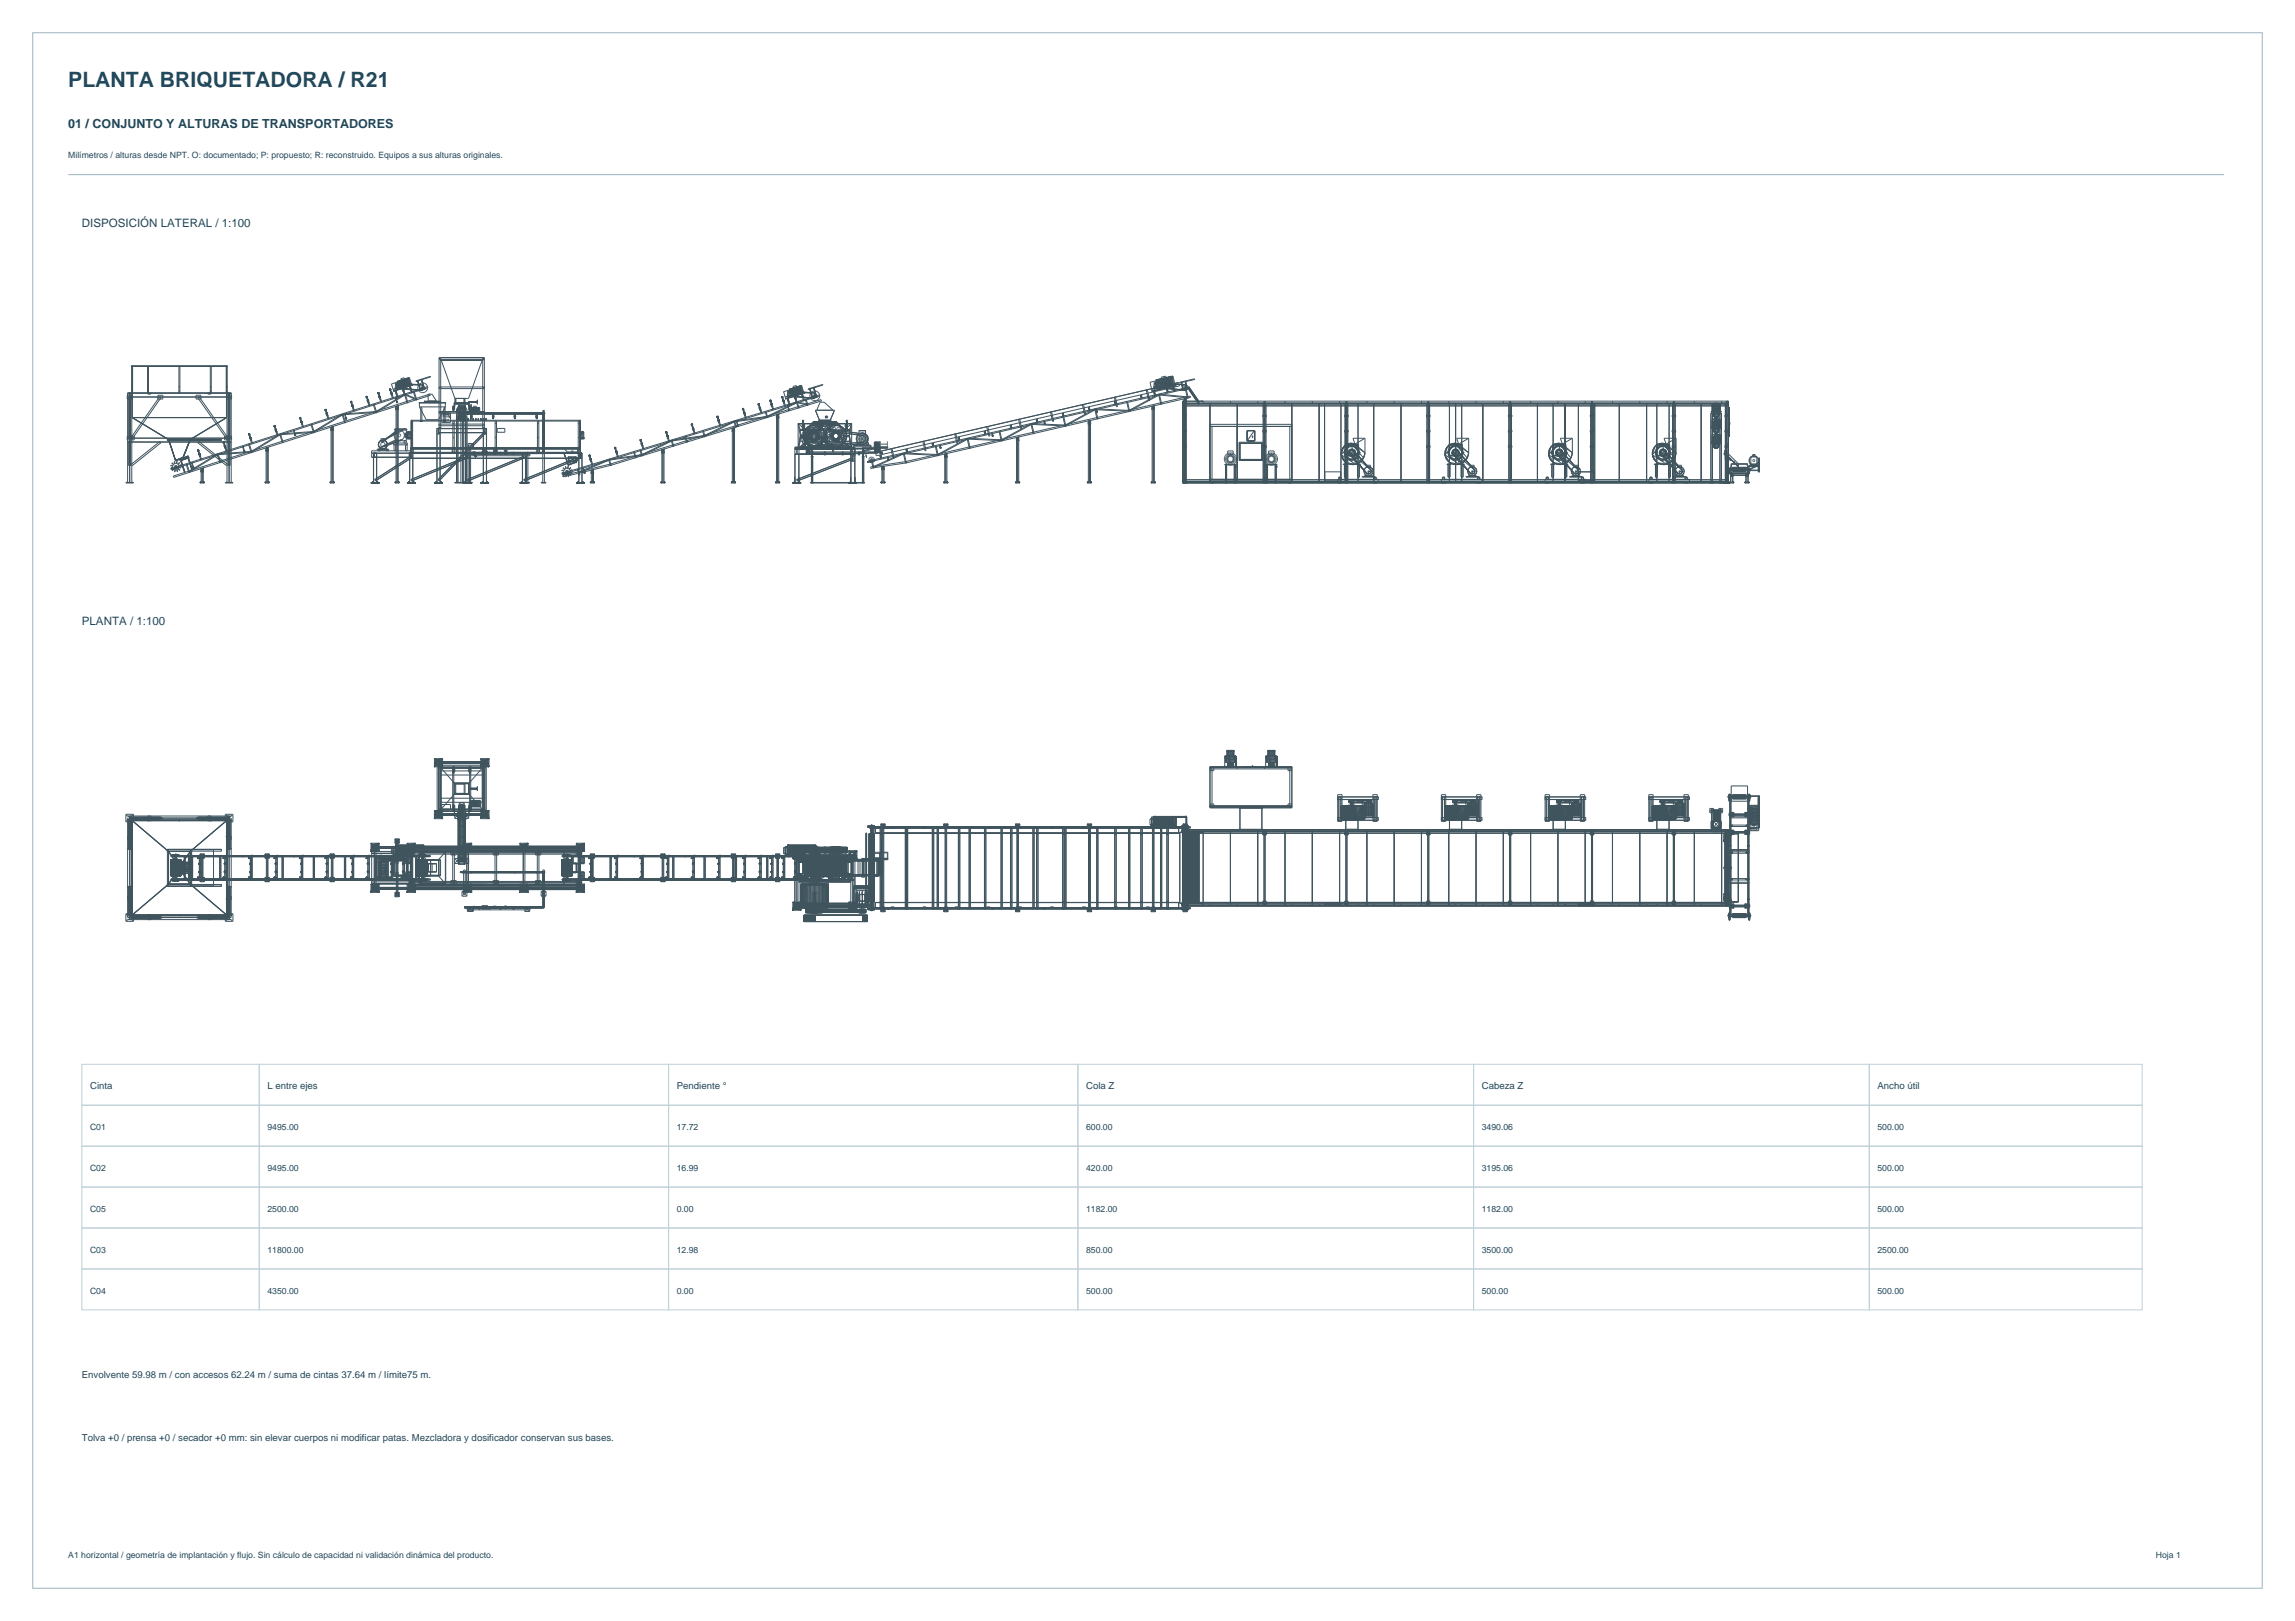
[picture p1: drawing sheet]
<svg xmlns="http://www.w3.org/2000/svg" width="841mm" height="594mm" viewBox="0 0 841 594" stroke-linecap="round" stroke-linejoin="round" font-family="sans-serif">
<defs><g id="words">
<text font-size="7.8" fill="#1d475b" x="25" y="32">PLANTA BRIQUETADORA / R21</text>
<text font-size="4.6" fill="#1d475b" x="25" y="47">01 / CONJUNTO Y ALTURAS DE TRANSPORTADORES</text>
<g font-size="4.2" fill="#1d475b">
<text x="30" y="83">DISPOSICIÓN LATERAL / 1:100</text>
<text x="30" y="229">PLANTA / 1:100</text>
</g>
<g font-size="3.5" fill="#1d475b">
<text x="33" y="399">Cinta</text>
<text x="98" y="399">L entre ejes</text>
<text x="248" y="399">Pendiente °</text>
<text x="398" y="399">Cola Z</text>
<text x="543" y="399">Cabeza Z</text>
<text x="688" y="399">Ancho útil</text>
<text x="30" y="505">Envolvente 59.98 m / con accesos 62.24 m / suma de cintas 37.64 m / límite75 m.</text>
<text x="30" y="528">Tolva +0 / prensa +0 / secador +0 mm: sin elevar cuerpos ni modificar patas. Mezcladora y dosificador conservan sus bases.</text>
</g>
<g font-size="3.2" fill="#1d475b">
<text x="25" y="58">Milímetros / alturas desde NPT. O: documentado; P: propuesto; R: reconstruido. Equipos a sus alturas originales.</text>
<text x="33" y="414">C01</text>
<text x="98" y="414">9495.00</text>
<text x="248" y="414">17.72</text>
<text x="398" y="414">600.00</text>
<text x="543" y="414">3490.06</text>
<text x="688" y="414">500.00</text>
<text x="33" y="429">C02</text>
<text x="98" y="429">9495.00</text>
<text x="248" y="429">16.99</text>
<text x="398" y="429">420.00</text>
<text x="543" y="429">3195.06</text>
<text x="688" y="429">500.00</text>
<text x="33" y="444">C05</text>
<text x="98" y="444">2500.00</text>
<text x="248" y="444">0.00</text>
<text x="398" y="444">1182.00</text>
<text x="543" y="444">1182.00</text>
<text x="688" y="444">500.00</text>
<text x="33" y="459">C03</text>
<text x="98" y="459">11800.00</text>
<text x="248" y="459">12.98</text>
<text x="398" y="459">850.00</text>
<text x="543" y="459">3500.00</text>
<text x="688" y="459">2500.00</text>
<text x="33" y="474">C04</text>
<text x="98" y="474">4350.00</text>
<text x="248" y="474">0.00</text>
<text x="398" y="474">500.00</text>
<text x="543" y="474">500.00</text>
<text x="688" y="474">500.00</text>
<text x="25" y="571">A1 horizontal / geometría de implantación y flujo. Sin cálculo de capacidad ni validación dinámica del producto.</text>
<text x="790" y="571">Hoja 1</text>
</g>
</g></defs>
<path d="M12 12h817v570h-817zM25 64h790" fill="none" stroke="#9cb3bf" stroke-width=".37"/>
<g fill="none" stroke="#40545e" stroke-width=".37">
<path d="M48.1 134h35.3v.3h-35.3zM48.2 134.3l.1 42.5M48.5 134v19.1M48.6 134.3v9.7M54.1 134.3v9.7M54.4 134.3v9.7M65.6 134.3v9.7M65.9 134.3v9.7M77.1 134.3v9.7M77.4 134.3v9.7M82.9 134.3v9.7M83 134v19.1"/>
<path d="M83.1 134v19h-34.7v-9M83.2 134.3v9.7M145.5 139.8l4.5-1.4 .8 2.4-4.6 1.4zM145.7 139.6l.9 2.7zM146 139.5l1 2.7zM147.4 139.1l.9 2.6zM147.7 139l.9 2.6zM147.7 139.9h-.1M148 139.8h.1M148.1 138.9l.8 2.7-.9-3.2-1.1 .4 1.1 3-1-2.6M148.4 139.7h-.1M148.5 138.7l-.1 .1"/>
<path d="M148.5 138.7l.7 2.7zM148.7 139.6h-.1M148.8 138.6l.8 2.7M149 138.6l1 2.6zM149 139.5h.1M149.4 139.4h-.1M149.5 138.4l-.1 .1M149.5 138.4l.7 2.7zM149.7 139.3h-.1M150 138.4l-4.5 1.5M150.1 138.5l-4.6 1.5M150.1 138.7l-4.5 1.5"/>
<path d="M150.2 139l-4.5 1.4M150.3 139.3l-5.2 1.7M150.4 139.6l-5.2 1.7M150.5 139.9l-5.2 1.6M152.4 139.6l5.3-1.7 .1 .2-5.3 1.7zM153 139.6l1.1 3zM160.9 131.4h.6M160.9 131.6h16.6M161.1 131.7l.2 .2zM161.2 131.7h.1M161.5 131v25.8M161.7 131.8v.3"/>
<path d="M161.7 132h15l-5 14h-5zM176.7 131.8v.3M176.9 131.4h.6M176.9 131v25.8M176.9 131.8h-15.5v.3h15.5M177.1 131.8v.1M177.1 131.8h.2M177.1 131.9h.2M177.3 131.8v.1M423.5 139.3l6.3-1.5 .8 3.2-6.4 1.5zM423.8 139.1l.8 3.4zM423.8 139v.1"/>
<path d="M424 139.5l-.1 .1M424.2 138.9l.9 3.5zM424.4 139.4v.1M424.6 140h-.1M424.8 138.8l.7 3.5M424.9 139.3h-.1M425 139.9h.1M425.2 138.7l.9 3.5zM425.4 139.2h-.1M425.5 139.8h-.1M425.9 139.1h-.1M426 139.7h-.1"/>
<path d="M426.2 138.5l.8 3.5zM426.4 139h-.1M426.5 139.6h-.1M426.6 138.4l.9 3.4zM426.8 138.9h.1M427 139.4l-.1 .1M427.1 138.3l.9 3.4zM427.3 138.4l-.1-.6-1.6 .4 .9 3.9-.8-3.5M427.3 138.8h-.1M427.4 139.3v.1M427.6 138.2l.9 3.4zM427.8 138.7h-.1"/>
<path d="M427.9 139.2h-.1M428.1 139.9h-.1M428.1 138v.1M428.1 138l.8 3.5zM428.3 138.6h-.1M428.4 139.1h-.1M428.5 139.8h.1M428.6 138l.8 3.4zM428.7 138.4v.1M428.9 139h-.1M429 139.7h.1M429 137.8l.9 3.5z"/>
<path d="M429.2 138.3h-.1M429.4 138.9h-.1M429.5 139.6h-.1M429.8 137.8l-6.3 1.5M429.9 138l-6.4 1.5M429.9 138.3l-6.3 1.4M430 138.6l-6.3 1.5M430.1 139l-7 1.6M430.2 139.4l-7 1.6M430.3 139.8l-7 1.6M434.3 139.8l.6 2.5M434.5 139.7l.5 2.4-.4 .1 .8 3.4h-.3l-.8-3.2"/>
<path d="M434.5 139.9h-.2M46.6 159.8h2.6v1.4h-2.6zM46.8 145.4h37.9M46.8 144.1h37.9M46.8 145.5h37.9M46.8 144.4h1.7M47.2 145.4v15.3h.6v-15.3M47.2 145.7h.6M47.4 159.8v1.4M47.5 144v32.8M47.5 144l.1 32.8M48.3 143.2h.2"/>
<path d="M48.3 141.8h.2M48.4 159.8v1.4M48.4 144.8h-1.8v1.4h1.8M48.5 153.1l13.2 7.9M48.5 153.1l13.2 8M48.5 141.6v.3M48.5 143.1v.3M48.5 153.1h34.5M54.1 144v.4h1.2v-.4M54.2 143.1l.1 .3zM54.2 141.6l.1 .3zM57.9 144.8h1.8v1.4h-1.8z"/>
<path d="M58.5 145.4l.5 .3-10.5 15-.5-.4zM65.7 143.1l.1 .3zM65.7 141.6l.1 .3zM71.8 144.8h1.8v1.4h-1.8zM72.5 145.7l.5-.3 10.4 14.9-.5 .4zM76.1 144v.4h1.2v-.4M77.2 143.1l.1 .3zM77.2 141.6l.1 .3zM82.3 159.8h2.6v1.4h-2.6zM83 144.4h1.7M83 153.1l-13.3 7.9M83 153.1l-13.3 8"/>
<path d="M83.1 159.8v1.4M83.1 144.8h1.8v1.4h-1.8M83.1 143.2h.2M83.1 141.8h.2M83.2 144v32.8M83.3 143.1v.3M83.3 141.6v.3M83.7 145.4v15.3h.6v-15.3M83.7 145.7h.6M84 144l-.1 32.8M84 144v32.8M84.1 159.8v1.4"/>
<path d="M91 158.9l.1 .5 .5-.2M91 158.9l.1 .1M91.1 159.1v.1M91.1 158.9h-.1M91.1 158.9l.8 2.3M91.1 158.9l.2 .5M91.1 159.2h.2M91.1 159h.1M91.1 159v.1M91.1 159.2h.1M91.2 159.1h.1M91.2 159h-.1"/>
<path d="M91.2 159l.1 .1M91.2 159v.1M91.2 159.3h.1M91.2 158.9l.1 .4M91.2 158.9v.1M91.2 159.1h-.1M91.2 159.2h-.1M91.2 158.9l.2 .4M91.2 159.1v.2M91.3 159.2l-.1 .1M91.3 159.3h.1M91.3 159.1l-.1 .1"/>
<path d="M91.3 159.1h.1M91.3 159.2v.1M91.3 158.9v.4M91.3 159.2h-.1M91.3 159h.1M91.3 159.1l.1 .1M91.3 158.8l1.1 3.4M91.3 158.8l.2 .5M91.3 159.2h.1M91.3 158.9v.1M91.4 159h.1M91.4 159.3h-.1"/>
<path d="M91.4 159l-.1 .1M91.4 159.1h.1M91.4 159.2h-.1M91.4 159.2h.1M91.4 159.1l.1 .1M91.4 159.3h.1M91.4 159h-.1M91.4 158.9l.1 .1M91.4 158.8h-.1M91.4 158.8l.2 .5-.4 .2 .4-.3M91.4 159.2v.1M91.5 159h-.1"/>
<path d="M91.5 159h.1M91.5 158.9h-.1M91.5 159.1l-.1 .1M91.5 159.2h-.1M91.5 159v.1M91.5 159l-.1 .1M91.5 159v.2M91.5 159.2h.1M91.5 159.1h-.1M100.4 156l.1 .5M100.4 156v.1M100.4 156.1l.1 .1"/>
<path d="M100.5 156.2v.1M100.5 156.1v.1M100.5 155.9l-.1 .1M100.5 155.9l.7 2.4M100.5 156.1h.1M100.5 156l-.1 .1M100.5 156v.1M100.5 156.3h.1M100.5 156l.1 .3M100.5 156l.2 .3M100.5 156h.1M100.5 156.1h-.1"/>
<path d="M100.5 156.1l.1 .1M100.6 156.3h.1M100.6 156.2h.1M100.6 156v.1M100.6 156.2l-.1 .1M100.6 155.9l.1 .4M100.6 155.9l.1 .1M100.6 155.9l-.1 .1M100.6 156.2h-.1M100.6 156l-.1 .1M100.6 156h.1M100.6 156.2v.1"/>
<path d="M100.6 156.1h.1M100.6 156l.1 .1M100.6 155.9v.1M100.6 155.9h.1M100.7 156.2l-.1 .1M100.7 156h.1M100.7 156.2h-.1M100.7 156.2h.1M100.7 155.9l.3 .5-.5 .1M100.7 155.9l1.1 3.3M100.7 155.9l.1 .4M100.7 155.9v.2"/>
<path d="M100.7 156.1l.1 .1M100.7 156.1v.1M100.7 156v.1M100.7 156.1h.1M100.7 156.3h.1M100.7 156.2l.1 .1M100.7 156.2v.1M100.7 155.9v.1M100.7 155.9l.1 .1M100.8 156.2l-.1 .1M100.8 156l-.1 .1M100.8 156.2h-.1"/>
<path d="M100.8 156v.1M100.8 155.9l-.1 .1M100.8 157.3l.2 .4M100.8 157.3v.1M100.8 156.1v.1M100.8 156.1h-.1M100.8 156.1l-.1 .1M100.9 157.5h.1M100.9 157.4v.1M100.9 157.5v.1M100.9 157.4h.1M100.9 157.6h.1"/>
<path d="M100.9 157.6v.1M100.9 157.4h-.1M100.9 157.3l.1 .1M100.9 157.3v.1M100.9 156.3l-.4 .2M101 157.4v.1M101 157.4l-.1 .1M101 157.3l.1 .4M101 157.3l.2 .3M101 157.4l-.1 .2M101 157.5h-.1M101 157.7h.1"/>
<path d="M101 157.4l.1 .1M101 157.4h.1M101 157.6h-.1M101 157.3l.2 .4M101 157.3l.1 .3M101 157.3v.1M101 157.5v.1M101 157.7l.1 .1M101 157.5h.1M101 157.6l-.1 .1M101 157.6h.1M101 157.5v.2"/>
<path d="M101 157.6v.1M101.1 157.6l-.1 .1M101.1 157.3h-.1M101.1 157.3v.4M101.1 157.3h.1M101.1 157.8h.1M101.1 158.3h.5zM101.1 157.5h.1M101.1 157.4v.1M101.1 157.3l-.1 .1M101.1 157.7h.1M101.1 157.4h.1"/>
<path d="M101.1 157.4h-.1M101.1 157.7v.1M101.1 157.6h.1M101.1 157.3v.1M101.1 157.6l.1 .1M101.2 157.6h-.1M101.2 157.3l-.1 .1M101.2 157.7l-.1 .1M101.2 157.5h.1M101.2 157.6v.1M101.2 157.6l.1 .1M101.2 157.6h.1"/>
<path d="M101.2 157.4h.1M101.2 157.3v.1M101.2 157.2v.5M101.2 157.2l.2 .6-.4 .2-.2-.7M101.2 157.2l.2 .5M101.2 158.4l.3 .9M101.2 157.7h.1M101.2 157.5h-.1M101.2 157.3l.1 .1M101.2 157.4v.1M101.2 157.4l.1 .1M101.2 157.3h-.1"/>
<path d="M101.2 157.4h-.1M101.3 157.5l-.1 .1M101.3 157.4v.1M101.3 157.5h-.1M101.3 157.5h.1M101.3 157.7h-.1M101.3 157.5v.1M101.3 157.6v.1M101.3 157.6h-.1M101.3 157.6h.1M101.3 157.5l-.4 .3 .5-.1M101.4 157.6l-.5 .2"/>
<path d="M102 159.2l-.6 .2M102.5 159.2l.3-.1 .9 2.8-.3 .1zM102.6 159l.1 .3M102.6 159l-10.6 6.4M102.6 159l12.4-.9v.3l-12.3 .9M102.7 159.3l-10.5 6.4M107.6 157.8l.5 1.8M107.8 157.7l.5 1.8M107.9 159.2l.4-.1 .2 .4-.5 .1zM107.9 157.7l-.5 .1M108 159.3v.1M108 159.3h.1"/>
<path d="M108 159.4h.1M108 159.2l.1 .1M108 159.2v.1M108 159.4v.1M108 159.2h.1M108 159.5h.1M108.1 159.2h-.1M108.1 159.5h.1M108.1 159.4h-.1M108.1 159.4h.1M108.1 159.3h.1M108.1 159.4l-.1 .1"/>
<path d="M108.1 159.1v.1M108.1 159.4v.1M108.1 159.2v.1M108.2 159.4l-.1 .1M108.2 159.4h.1M108.2 159.1h-.1M108.2 159.1h.1M108.2 159.2h-.1M108.2 159.4v.1M108.2 159.1v.1M108.2 159.1l.1 .1M108.2 159.2v.1"/>
<path d="M108.2 159.4l.1 .1M108.2 159.5h.1M108.2 159.3h.1M108.3 159.4h.1M108.3 159.4h-.1M108.3 159.2h-.1M108.3 159.2h.1M108.3 159.3l.1 .1M108.3 159.3v.1M108.3 159.5h-.1M108.3 159.2l-.1 .1M108.3 159.5h.1"/>
<path d="M108.3 159.2l.1 .1M108.3 159.4v.1M108.4 159.3h-.1M108.4 159.3h.1M108.4 159.4h-.1M108.4 159.3v.1M108.4 159.4l-.4 .2M109.7 153l.2 .5M109.7 153v.1M109.8 153.1v.2M109.8 153.1h.1M109.8 153.4l.5-.1-.5 .2"/>
<path d="M109.8 153.4l.1 .1M109.8 153h-.1M109.8 153l.8 2.3M109.8 153l.2 .4M109.8 153.2l.1 .1M109.8 153.3h.1M109.8 153.2h.1M109.8 153.1h-.1M109.8 153l.1 .1M109.8 153v.1M109.9 153.3h.1M109.9 153.1h.1"/>
<path d="M109.9 153l.1 .4M109.9 153l.2 .3M109.9 153h-.1M109.9 153.2h-.1M109.9 153.2h.1M109.9 153.1l-.1 .1M109.9 153.3v.1M109.9 153.2l-.1 .1M109.9 153.1v.1M109.9 153l.1 .3M109.9 153h.1M109.9 153.4h.1"/>
<path d="M109.9 153v.1M110 153.2l-.1 .1M110 153.1v.1M110 153.3h.1M110 153.1h.1M110 153h.1M110 153h-.1M110 153.3h-.1M110 152.9l.3 .5-.4 .1M110 152.9l1.1 3.3M110 152.9l.2 .5M110 153.2h.1"/>
<path d="M110.1 153.2h-.1M110.1 153.1h.1M110.1 153.2v.1M110.1 153.1v.1M110.1 153.3h-.1M110.1 153l-.1 .1M110.1 153v.1M110.1 153l.1 .1M110.1 153.3h.1M110.1 153.2h.1M110.1 153h-.1M110.1 154.3l.1 .1"/>
<path d="M110.2 153.1h-.1M110.2 153.1v.1M110.2 153.3h-.1M110.2 153.1l-.1 .1M110.2 153.2v.1M110.2 153.2h.1M110.2 154.5v.1M110.2 154.5l.1 .1M110.2 154.4v.1M110.2 154.3h-.1M110.2 154.3l.2 .6M110.2 154.3l.2 .5"/>
<path d="M110.3 154.6v.1M110.3 154.6h.1M110.3 154.7h.1M110.3 154.4h-.1M110.3 154.4l.1 .1M110.3 154.4v.1M110.3 154.5l.1 .1M110.3 154.5v.1M110.3 154.5h.1M110.3 154.3l.1 .4M110.3 154.3l.2 .4M110.3 154.3v.1"/>
<path d="M110.3 154.5h-.1M110.3 154.7l.1 .1M110.3 154.6h-.1M110.4 154.6h-.1M110.4 154.6h.1M110.4 154.3v.1M110.4 154.3l.1 .5M110.4 154.3l.1 .4M110.4 154.3h-.1M110.4 154.8h.1M110.4 154.4h-.1M110.4 154.6l-.1 .1"/>
<path d="M110.4 154.7h.1M110.4 154.5v.2M110.4 154.7v.1M110.4 154.3v.4M110.4 154.3h.1M110.4 155.3h.5zM110.4 154.5h.1M110.4 154.4v.1M110.4 154.4h.1M110.4 154.5v.1M110.4 154.2l.2 .5M110.4 154.7l.1 .1"/>
<path d="M110.4 154.3v.2M110.4 154.3l.1 .1M110.5 154.5l.1 .1M110.5 154.4v.1M110.5 154.7h-.1M110.5 154.4h-.1M110.5 154.4h.1M110.5 154.7v.1M110.5 154.7h.1M110.5 154.8h.1M110.5 154.6h.1M110.5 154.6l.1 .1"/>
<path d="M110.5 154.4l.1 .1M110.5 154.3v.1M110.5 154.2h-.1M110.5 154.2l.2 .5-.4 .2 .4-.3M110.5 154.2l.3 .6-.5 .2-.2-.7M110.6 155.3h.1M110.6 154.4v.1M110.6 154.5h.1M110.6 154.3h-.1M110.6 154.5v.1M110.6 154.4h-.1M110.6 154.6h.1"/>
<path d="M110.6 154.7l-.1 .1M110.6 154.5h-.1M110.6 154.7h.1M110.6 154.6v.1M110.6 154.6h-.1M110.7 156.3v.1M110.7 154.6l-.4 .2M110.8 155.3l-.3 .1 .3 .9M111.3 156.2l-.6 .1M113.9 155.6l.3-.1 .9 2.7-.3 .1zM114 155.3l.2 .4M114.8 158.3l.3-.1 .2 .3"/>
<path d="M114.8 158.3l.1 .3M114.9 158.1l10.5-6.4 .2 .3-10.5 6.4zM114.9 158l.1 .5M119.1 150l.1 .6M119.1 150v.1M119.1 150.2h.1M119.1 150.2l.1 .1M119.1 150.1l.1 .1M119.1 150.1v.1M119.1 150h.1M119.1 150l.8 2.3M119.1 150l.2 .5"/>
<path d="M119.2 150.1v.1M119.2 150.3v.1M119.2 150.2h.1M119.2 150.1h-.1M119.2 150.3h.1M119.2 150.1l.1 .1M119.2 150.4h.1M119.2 150l.1 .4M119.2 150l.2 .4M119.2 150v.1M119.2 150.2h-.1M119.2 150.2v.1"/>
<path d="M119.3 150.1v.1M119.3 150.3h-.1M119.3 150.2h-.1M119.3 150.3v.1M119.3 150l.1 .4M119.3 150l-.1 .1M119.3 150.3l-.1 .1M119.3 150.2v.2M119.3 150v.4M119.3 150h.1M119.3 150.2h.1M119.4 150.2h-.1"/>
<path d="M119.4 150.1v.1M119.4 149.9l.2 .5-.4 .2M119.4 149.9l1.1 3.3M119.4 149.9l.1 .5M119.4 150.3h-.1M119.4 150v.2M119.4 150v.1M119.4 150.2l.1 .1M119.4 150.1h.1M119.4 150.4h-.1M119.4 150.1h-.1M119.4 150.2h.1"/>
<path d="M119.4 150.3h.1M119.4 150.4h.1M119.4 150l.1 .1M119.5 150.3l-.1 .1M119.5 150.1v.1M119.5 150h-.1M119.5 151.4h.1M119.5 150.2l-.1 .1M119.5 150.1h-.1M119.5 150.1h.1M119.5 150.1l-.1 .1M119.5 150.1v.2"/>
<path d="M119.5 150.3h.1M119.5 150.2h-.1M119.5 150.2h.1M119.6 151.5l.1 .1M119.6 151.6h.1M119.6 151.5h.1M119.6 151.5v.1M119.6 151.3l-.1 .1M119.6 151.3l.2 .6M119.6 151.3l.1 .5M119.6 151.4l.1 .1M119.6 151.4v.1"/>
<path d="M119.6 151.6v.1M119.6 150.3l-.4 .3M119.6 151.7h.1M119.6 151.7l.1 .1M119.6 150.3l-.4 .2M119.6 151.4l.2 .3M119.6 151.4h.1M119.7 151.5v.1M119.7 151.5l-.1 .1M119.7 151.8h.1M119.7 151.6h-.1M119.7 151.5h-.1"/>
<path d="M119.7 151.4l.1 .4M119.7 151.4l.1 .3M119.7 151.4h-.1M119.7 151.7h.1M119.7 151.6l-.1 .1M119.7 151.7h-.1M119.7 151.6h.1M119.7 151.7v.1M119.7 151.5h.1M119.7 151.3v.1M119.7 151.3l.1 .4M119.7 151.3h.1"/>
<path d="M119.8 152.4l.5-.1zM119.8 151.7h.1M119.8 151.4v.1M119.8 151.4h.1M119.8 151.4l-.1 .1M119.8 151.5h.1M119.8 151.7v.1M119.8 151.3v.2M119.8 151.5l.1 .2M119.8 151.4l.1 .1M119.8 151.6h.1M119.8 151.7l.1 .1"/>
<path d="M119.8 151.8h.1M119.9 151.6h.1M119.9 151.7h.1M119.9 151.5l-.1 .1M119.9 151.5h.1M119.9 151.4h-.1M119.9 151.4h.1M119.9 151.3v.4M119.9 151.3l.2 .5-.5 .1 .4-.3M119.9 151.3l.2 .6-.4 .1-.2-.6M119.9 151.8h-.1M119.9 151.4v.1"/>
<path d="M119.9 152.3h.1M119.9 151.3l-.1 .1M119.9 151.4l-.1 .1M119.9 151.6v.1M119.9 151.8h.1M119.9 151.5h-.1M119.9 151.5v.1M119.9 151.5l.1 .1M120 151.7l-.1 .1M120 151.6h.1M120 151.7h.1M120 151.6h-.1"/>
<path d="M120 151.6v.1M120 151.7l-.4 .1M120.2 152.3l-.3 .1 .3 .9M120.6 153.2l-.6 .2M121.2 156.5l1-.3v.4zM121.2 157.2l1 .1zM121.3 157.6h.9M121.3 157.5h.9l-.1 .1M121.4 156.6l-.1 1.2 .9-1.1h-.9v20.1M121.7 157.3v19.5M121.7 156.7v.5M121.8 157.3v19.5"/>
<path d="M122 156.6l.1 1.2M122.1 156.7v20.1M125.4 151.9l.3-.1 .8 2.8-.2 .1zM125.5 151.7l.1 .3M126.2 154.6l.4-.1 .1 .3M126.2 154.6l.1 .4M126.2 151.8l.6 1.8M126.3 154.4l.2 .5M126.4 151.7l.6 1.8M126.6 153.2l.4-.1 .1 .4-.4 .1zM126.6 151.7l-.5 .1M126.6 153.3l.1 .1"/>
<path d="M126.7 153.4h.1M126.7 153.2l.1 .1M126.7 153.4v.1M126.7 153.2h.1M126.7 153.5h.1M126.7 153.3h-.1M126.7 153.3v.1M126.7 153.3h.1M126.8 153.4h-.1M126.8 153.4h.1M126.8 153.1l-.1 .1M126.8 153.5h.1"/>
<path d="M126.8 153.4v.1M126.8 153.1h.1M126.8 153.1v.1M126.8 153.2h.1M126.9 153.4v.1M126.9 153.4h-.1M126.9 153.1v.1M126.9 153.4h.1M126.9 153.5h-.1M126.9 153.4l.1 .1M126.9 153.3h.1M126.9 153.2h.1"/>
<path d="M126.9 153.3l.1 .1M126.9 153.5h.1M127 153.2l-.1 .1M127 153.2h.1M127 153.5h-.1M127 153.2v.1M127 153.3h.1M127 153.4h.1M127 153.3h-.1M127 153.3v.1M127.1 153.4l-.4 .2M128.4 147.1l.1 .5"/>
<path d="M128.4 147.1h.1M128.5 147.2h.1M128.5 147.2v.1M128.5 147l-.1 .1M128.5 147l.1 .5M128.5 147.3h.1M128.5 147.1h-.1M128.5 147.3l.1 .1M128.5 147.1v.1M128.6 147.1l.2 .3M128.6 147.1l.1 .3M128.6 147.1h-.1"/>
<path d="M128.6 147.2l-.1 .1M128.6 147.2h.1M128.6 147.2v.1M128.6 147.3h-.1M128.6 147.3h.1M128.6 147.1v.1M128.6 147.4h.1M128.6 147l.1 .4M128.6 147l.1 .1M128.6 147v.1M128.6 147.1l-.1 .1M128.6 147.4l.6 2"/>
<path d="M128.6 147.1h.1M128.6 147.3v.1M128.6 147.1l.1 .1M128.7 147.2h-.1M128.7 147h.1M128.7 147.3h.1M128.7 147.2h.1M128.7 147l.3 .4M128.7 147l1.1 3.2M128.7 147l.1 .4M128.7 147.3v.1M128.7 147.2l.1 .1"/>
<path d="M128.7 147.4h.1M128.7 147.1h.1M128.7 147.1l.1 .1M128.7 147.3l.1 .1M128.7 147v.1M128.7 147l.1 .1M128.8 147.3h.1M128.8 147.4h-.1M128.8 147.3v.1M128.8 147.1h-.1M128.8 147.1v.1M128.8 147.3h-.1"/>
<path d="M128.8 147.1l.1 .1M128.8 147l-.1 .1M128.8 148.4v.1M128.8 147.2v.1M128.8 147.1l-.1 .1M128.8 147.2h.1M128.8 147.2l.1 .1M128.9 147.2h-.1M128.9 147.2l-.1 .1M128.9 148.4h-.1M128.9 148.4l.2 .5M128.9 148.4l.2 .4"/>
<path d="M128.9 148.5l.1 .1M128.9 148.5v.1M128.9 148.7h.1M128.9 148.6h.1M128.9 148.6v.1M128.9 147.3l-.4 .3M128.9 148.5h-.1M128.9 148.7l.1 .1M128.9 148.5h.1M128.9 148.4v.1M129 148.6h.1M129 148.6h-.1"/>
<path d="M129 148.8h.1M129 147.4l-.5 .1M129 148.7h.1M129 148.5v.1M129 148.7l.1 .1M129 148.4l.1 .4M129 148.4l.2 .3M129 147.4l-.5 .2M129 148.6l-.1 .1M129 148.5l-.1 .1M129 148.6v.1M129 148.5l.1 .1"/>
<path d="M129 148.5h.1M129 148.4l.2 .4M129 148.4l.1 .3M129 148.4v.1M129 148.8l.1 .1M129 148.7h-.1M129 148.7v.1M129.1 148.6v.2M129.1 148.7h.1M129.1 148.5h-.1M129.1 148.6v.1M129.1 148.7l-.1 .1"/>
<path d="M129.1 148.7v.1M129.1 148.4h-.1M129.1 148.4v.1M129.1 148.4h.1M129.1 148.9h.1M129.1 149.4h.5zM129.1 148.8v.1M129.1 148.5v.1M129.1 148.5h.1M129.1 148.6h.1M129.1 148.8h.1M129.2 148.6l.1 .1"/>
<path d="M129.2 148.5h.1M129.2 148.5l.1 .1M129.2 148.7v.1M129.2 148.7l-.1 .1M129.2 148.7h-.1M129.2 148.4l-.1 .1M129.2 148.4h.1M129.2 148.8l-.1 .1M129.2 148.7h.1M129.2 148.6h.1M129.2 148.7l.1 .1M129.2 148.6v.1"/>
<path d="M129.2 148.5v.1M129.2 148.4v.1M129.2 148.4l.1 .1M129.2 148.3l.1 .5M129.2 148.3l.3 .6-.5 .2-.2-.7M129.2 148.3l.2 .5h-.5M129.2 149.5l.3 .8M129.2 148.8h.1M129.2 149.4h.1M129.2 148.4h-.1M129.3 148.4h-.1M129.3 148.5l-.1 .1"/>
<path d="M129.3 148.7h-.1M129.3 148.8h-.1M129.3 148.6v.1M129.3 148.6h.1M129.3 148.8h.1M129.3 148.6h-.1M129.3 148.7v.1M129.3 148.7h.1M129.4 148.7l-.5 .2M130 150.3l-.6 .1M134.1 145.3l.1 .5M134.1 145.3l.2 .4"/>
<path d="M134.2 145.4v.1M134.2 145.6l.5-.1-.5 .3M134.2 145.6v.2M134.2 145.2l-.1 .1M134.2 145.2l.8 2.4M134.2 145.2l.2 .5M134.2 145.5l.1 .1M134.2 145.4h.1M134.2 145.3h-.1M134.2 145.3l.1 .1M134.2 145.3v.1M134.3 145.2l.2 .4"/>
<path d="M134.3 145.2l-.1 .1M134.3 145.4h-.1M134.3 145.4v.1M134.3 145.5h-.1M134.3 145.2v.1M134.3 145.2l.1 .4M134.3 145.2l.1 .1M134.3 145.5v.1M134.3 145.6h.1M134.3 145.4h.1M134.3 145.3l.1 .1M134.3 145.3v.1"/>
<path d="M134.4 145.5h-.1M134.4 145.2v.4M134.4 145.2h.1M134.4 145.4v.1M134.4 145.4h.1M134.4 145.2l.3 .4-.5 .1M134.4 145.2l.8 2.3M134.4 145.2l.2 .4M134.4 145.5h.1M134.4 145.2v.2M134.4 145.4l.1 .1M134.4 145.3l.1 .1"/>
<path d="M134.4 145.6h.1M134.5 145.4h.1M134.5 145.4v.1M134.5 145.5h-.1M134.5 145.2l-.1 .1M134.5 145.2v.1M134.5 145.5h.1M134.5 145.6h-.1M134.5 145.3l-.1 .1M134.5 145.3h-.1M134.5 145.3h.1M134.5 145.5v.1"/>
<path d="M134.5 145.2h-.1M134.6 145.4v.1M134.6 145.5h-.1M134.6 145.4h-.1M134.6 146.7v.1M134.6 146.6v.1M134.6 146.6l.2 .4M134.7 146.9h.1M134.7 146.8h.1M134.7 146.9v.1M134.7 146.7h-.1M134.7 146.6l.1 .1"/>
<path d="M134.7 146.6v.1M134.7 146.7l.1 .1M134.7 146.7v.1M134.7 146.6l.2 .3M134.7 146.6h.1M134.7 146.7l-.1 .1M134.7 147h.1M134.7 146.8v.1M134.7 146.7h.1M134.8 146.9h-.1M134.8 146.6l.1 .4M134.8 146.6l.1 .3"/>
<path d="M134.8 146.6h-.1M134.8 146.8v.1M134.8 147h.1M134.8 146.8l-.1 .1M134.8 146.7h-.1M134.8 146.8h.1M134.8 146.9h.1M134.8 146.9l-.1 .1M134.8 146.9v.1M134.8 146.6h.1M134.8 147.6l.5-.1zM134.8 146.7v.1"/>
<path d="M134.8 146.7h.1M134.8 146.5l.2 .4M134.9 146.8h.1M134.9 146.8l.1 .1M134.9 146.9h-.1M134.9 146.7v.1M134.9 146.9v.1M134.9 146.8l-.1 .1M134.9 146.6v.1M134.9 146.6l.1 .1M134.9 147h-.1M134.9 146.9l.1 .1"/>
<path d="M134.9 146.9h.1M134.9 146.7h.1M134.9 146.5v.1M134.9 146.5l.2 .5h-.5M134.9 146.5l.2 .3M134.9 147.7l.3 .8M134.9 147h.1M135 146.8h-.1M135 146.6l-.1 .1M135 146.6v.1M135 147.5v.1M135 146.7h.1"/>
<path d="M135 146.6h-.1M135 146.7l-.1 .1M135 147h-.1M135 146.7h-.1M135 146.7v.1M135 146.9v.1M135 146.8h.1M135 146.9h.1M135 146.8v.1M135 148.5l.1 .1M135.1 146.8l.1 .3-.5 .1-.2-.6 .2 .4 .4-.1M135.1 146.8l-.5 .2"/>
<path d="M135.2 147.6l.3 .8M135.7 148.4h.1M136.8 148.2h.3l.9 2.7-.3 .1zM136.9 148l.1 .4M137.8 150.8l10.5-6.4 .2 .3-10.6 6.4M137.8 150.7l.1 .5M137.8 150.8l-12.3 .9v.3l12.3-.9M137.8 150.8v.3M138 150.9l-.4 .1 .1 .3M138 150.9l.1 .3M138.5 144.1v.1M138.5 144v.1"/>
<path d="M138.5 144.3h.5M138.5 143.9v.5M138.5 143.9l1 3.2M138.5 143.9l.1 .4M138.5 144.1h.1M138.5 144l.1 .1M138.5 143.9l-.1 .1M138.5 143.9l.1 .1M138.5 143.9v.1M138.5 144.2h.1M138.6 144.2h.1M138.6 143.9h-.1"/>
<path d="M138.6 143.9l.2 .3M138.6 144l-.1 .1M138.6 144.1h-.1M138.6 144.1h.1M138.6 144v.1M138.6 144.1l-.1 .1M138.6 143.9l.1 .3M138.6 143.9h.1M138.6 144.1v.1M138.6 144.1l.1 .1M138.6 144h.1M138.6 143.9v.1"/>
<path d="M138.7 144.2h.1M138.7 144h-.1M138.7 143.9v.3M138.7 143.9h.1M138.7 143.8l.2 .4M138.7 143.9v.1M138.7 144.1h.1M138.7 144.1l.1 .1M138.7 144h.1M138.7 144l.1 .1M138.7 144v.1M138.7 144l.2 .1"/>
<path d="M138.8 144.1l-.1 .1M138.8 143.9h-.1M138.8 143.9h.1M138.8 144.1h.1M138.8 144.2h-.1M138.8 144.1h-.1M138.8 143.9l-.1 .1M138.8 143.8h-.1M138.8 143.8l.2 .4-.5 .1M138.8 143.8l.2 .5M138.8 144.2h.1M138.8 143.9l.1 .1"/>
<path d="M138.8 144.2l.6 1.9M138.8 143.8l-.1 .1M138.8 145.2l.3 .5M138.8 145.2l.2 .6 .4-.2M138.8 144v.1M138.8 144.1v.1M138.9 144l-.1 .1M138.9 145.4v.1M138.9 145.3h.1M138.9 145.3v.1M138.9 145.4l.1 .1M138.9 145.5h.1"/>
<path d="M138.9 145.4h.1M138.9 145.5l.1 .1M139 145.3h-.1M139 145.3v.1M139 145.3l-.1 .1M139 145.4h.1M139 145.4h-.1M139 145.6h.1M139 145.5l.1 .1M139 145.2l.2 .3M139 145.2v.1M139 144.3l-.5 .1"/>
<path d="M139 145.6v.1M139 145.4v.1M139 145.3l.1 .1M139 145.2l.2 .5M139 145.2l.2 .4M139 145.2h.1M139 145.7h.1M139 145.5h.1M139.1 145.5l-.1 .1M139.1 145.6h.1M139.1 145.3h-.1M139.1 145.4h-.1"/>
<path d="M139.1 145.4v.2M139.1 145.6h-.1M139.1 145.6l-.1 .1M139.1 145.2h-.1M139.1 145.2v.1M139.1 145.2h.1M139.1 145.7h.1M139.1 146.2h.5zM139.1 145.4h.1M139.1 145.3h.1M139.1 145.6v.1M139.1 145.5h.1"/>
<path d="M139.2 145.6h-.1M139.2 145.3l-.1 .1M139.2 145.4h.1M139.2 145.6h.1M139.2 145.5v.1M139.2 145.2l-.1 .1M139.2 145.2v.1M139.2 145.7h-.1M139.2 145.5l.1 .1M139.2 145.4v.1M139.2 145.3v.1M139.2 145.3h.1"/>
<path d="M139.2 145.5h.1M139.2 145.2v.2M139.2 145.2l.1 .1M139.2 145.1l.3 .6-.5 .2-.2-.7M139.2 145.1l.1 .5M139.2 145.1l.2 .5M139.2 145.6v.1M139.2 146.2h.1M139.3 145.3l-.1 .1M139.3 145.3v.1M139.3 145.2h-.1M139.3 145.3h-.1"/>
<path d="M139.3 145.6h-.1M139.3 145.4h-.1M139.3 145.4h.1M139.3 145.4v.1M139.3 145.5v.1M139.3 145.5h-.1M139.3 145.5h.1M139.3 147.2l.1 .1M139.4 145.5l-.5 .1M139.4 145.5l-.5 .2M139.4 146.1h.1M139.5 146.2l.3 .9"/>
<path d="M139.9 147l.1 .1M142.8 142.7v.1M142.8 142.6h.1M142.8 142.6v.1M142.8 142.5v.6l.5-.2M142.8 142.5l1 3.3M142.8 142.5l.1 .5M142.8 142.7h.1M142.8 142.6h-.1M142.8 142.8h.1M142.8 142.6l.1 .1M142.8 142.8l.1 .1"/>
<path d="M142.9 142.8v.1M142.9 142.5l-.1 .1M142.9 142.5l.2 .3M142.9 142.7l-.1 .1M142.9 142.7h-.1M142.9 142.6l-.1 .1M142.9 142.8h-.1M142.9 142.7h.1M142.9 142.5h.1M142.9 142.5l.1 .4M142.9 142.6h-.1M142.9 142.6h.1"/>
<path d="M142.9 142.7v.1M142.9 142.6v.1M142.9 142.8l.1 .1M143 142.6h.1M143 142.8h-.1M143 142.6h-.1M143 142.7h-.1M143 142.6l-.1 .1M143 142.6v.1M143 142.4l.1 .5M143 142.5v.1M143 142.7h.1"/>
<path d="M143 142.7l.1 .1M143 142.7v.1M143 142.8h.1M143 142.5l.1 .3M143.1 142.7h.1M143.1 142.8l-.1 .1M143.1 142.8h.1M143.1 142.5l-.1 .1M143.1 142.5v.1M143.1 142.4l-.1 .1M143.1 142.4h-.1M143.1 142.4l.2 .5"/>
<path d="M143.1 142.6h-.1M143.1 142.6l.1 .1M143.1 142.8l.6 2M143.1 143.9l.3 .4M143.1 143.9l.2 .5 .4-.3M143.1 142.7v.1M143.1 142.6v.1M143.1 142.6l-.1 .1M143.2 144v.1M143.2 144.1v.1M143.2 144h.1M143.2 143.9l.1 .1"/>
<path d="M143.2 143.9v.1M143.2 144.1l.1 .1M143.2 144.1h.1M143.2 142.8l.1 .1M143.2 144.2h.1M143.2 143.9h-.1M143.2 143.9h.1M143.3 144.2v.1M143.3 142.8l-.5 .2M143.3 144l.1 .1M143.3 144h-.1M143.3 144.1v.1"/>
<path d="M143.3 144v.1M143.3 144l-.1 .1M143.3 144.3h.1M143.3 144.1h-.1M143.3 143.9l-.1 .1M143.3 144h.1M143.3 144.1l-.1 .1M143.3 143.8l.2 .5M143.3 143.8l.1 .4M143.3 143.8l.1 .1M143.3 143.8v.1M143.3 144.2h.1"/>
<path d="M143.4 144.1l-.1 .1M143.4 144.2l-.1 .1M143.4 143.9l-.1 .1M143.4 144v.1M143.4 143.8v.4M143.4 143.8h.1M143.4 144.3h.1M143.4 144.9l.5-.1zM143.4 144.1h-.1M143.4 144.1h.1M143.4 143.9v.1M143.4 143.9h.1"/>
<path d="M143.4 144h.1M143.4 143.8l.2 .5M143.4 143.8l.2 .4M143.4 144.2v.1M143.4 144.1v.1M143.4 144l.1 .2M143.4 144.2h.1M143.5 143.9v.1M143.5 144v.1M143.5 144.2v.1M143.5 143.8l.1 .3M143.5 143.8l-.1 .1"/>
<path d="M143.5 143.8v.1M143.5 144.1h.1M143.5 144.3h-.1M143.5 144l.1 .1M143.5 144.2h.1M143.5 144h.1M143.5 144.1v.1M143.5 144.1l.1 .1M143.5 143.9l.1 .1M143.5 143.7l.2 .7-.4 .1-.2-.6M143.5 143.7l-.1 .1M143.5 143.7l-.1 .2"/>
<path d="M143.5 144.3h.1M143.5 144.8h.1M143.6 143.9l-.1 .1M143.6 144.3h-.1M143.6 144h-.1M143.6 144.1h.1M143.6 144l-.1 .1M143.6 144v.1M143.6 144.2v.1M143.6 144.2h.1M143.6 144.1h-.1M143.6 144.1v.1"/>
<path d="M143.6 145.8v.1M143.7 144.1l-.5 .1M143.7 144.2l-.5 .1M143.8 144.8l.3 .9M144.1 143.4l7.2-2.3zM144.2 145.6l.1 .1M144.6 157.2h4.5v.4h-4.5zM144.8 157.2v4.3h4.1M144.8 143.2l.7 2.1M144.8 141.9l10 1.2zM144.9 145.8l.6 1.8M144.9 140.7l10 .4z"/>
<path d="M145 140.3l10 .8-.2 2-10-.7zM145 149.6l1 .1zM145.1 140.9l.2 .7 .7-.2M145.1 145.8l.6 1.7M145.1 149.9h.9v.1M145.1 149.9h.9M145.1 143.3l-.2 .1M145.2 157.2h.2M145.2 149l-.1 1.2 .9-1.1M145.2 145.7l-.4 .2M145.3 147.3v.1M145.3 147.3h.1"/>
<path d="M145.3 147.4h.1M145.3 147.2l.1 .1M145.3 147.2v.1M145.3 147.4l.1 .1M145.3 147.2l.1 .4 .4-.2M145.4 147.2v.1M145.4 147.2h-.1M145.4 143l-.3-.9-.2 .1 .3 1h-.4M145.4 147.5h.1M145.4 147.2h.1M145.4 147.3v.1M145.4 147.4h-.1"/>
<path d="M145.4 147.4h.1M145.4 147.3h.1M145.4 147.4v.1M145.5 147.4l-.1 .1M145.5 147.4h.1M145.5 147.5h.1M145.5 144.4l-.3 .1M145.5 143h-.4l.7 2.3M145.5 147.4v.1M145.5 147.1l-.1 .1M145.5 147.1v.1M145.5 147.1h.1"/>
<path d="M145.5 147.2h.1M145.5 149.7v27.1M145.5 149.1v.5M145.5 147.2v.1M145.5 144.6h-.2M145.5 147.4l.1 .1M145.5 147.1l.3 .4M145.5 147.1l.1 .1M145.5 147.3h.1M145.5 147.1l-.2 .1M145.6 147.5h-.1M145.6 147.3h.1"/>
<path d="M145.6 149.1v.5M145.6 147.4h-.1M145.6 147.4v.1M145.6 149.7v27.1M145.6 147.4h.1M145.6 147.2l-.1 .1M145.6 147.2h.1M145.6 147.5h.1M145.6 147.2v.1M145.7 147.2l-.1 .1M145.7 147.2v.1M145.7 147.4l-.1 .1"/>
<path d="M145.7 147.3h-.1M145.7 147.3h.1M145.7 147.4h.1M145.7 147.3v.1M145.7 140.7l-.6 .2M145.8 140.9l-.7 .2M145.8 149l.1 1.2M145.9 141.2l-.7 .2M145.9 149.1v27.7M146 142.1l-1.9 .6M146 149.1h-.9v27.7M146 148.6v.4l-1-.1"/>
<path d="M146 145.5v-.3l-.7 .2 .1 .3M146 140.4v.1M146.2 142.7l-.9-2.6-1.9 .6 .9 2.6M146.4 141.4l-.1 .1M146.4 140.3h-.1M146.7 141.3l-.1 .1M146.7 140.2h-.1M147 140.1l-.2-.8 1.6 5.4M147.1 141.3l.1 .1M147.1 141.3v.1M147.1 141.3v.2M147.1 141.4h.1"/>
<path d="M147.1 141.2l.1 .1M147.1 141.2v.1M147.1 141.5h.1M147.1 141.3h.1M147.1 141.2l-.1 .1M147.1 141.2h.1M147.1 141.4l.1 .1M147.1 141.2l.3 .3M147.2 141.3h.1M147.2 141.3l-.1 .1M147.2 141.4h.1M147.2 141.4l-.1 .1"/>
<path d="M147.2 141.1l-.1 .1M147.2 141.1l.1 .4M147.2 141.4h-.1M147.2 141.2l-.1 .1M147.2 141.5h.1M147.2 141.2h.1M147.2 141.3l.1 .1M147.2 141.6l-.2-.4 .1 .5M147.2 141.4v.1M147.2 141.4l.1 .1M147.2 141.2l.1 .1M147.2 141.1l.2 .4"/>
<path d="M147.3 141.2h-.1M147.3 141.1h.1M147.3 141.3v.1M147.3 141.3l.1 .1M147.3 142.1l-.9-2.7 1.7 5M147.3 141.2v.1M147.3 141.3h.1M147.3 141.4h.1M147.3 141.1v.2M147.3 141.1l.1 .1M147.4 141.5h-.1M147.4 141.2h-.1"/>
<path d="M147.4 141.4v.1M147.4 141.2h.1M147.4 141l.1 .4M147.4 141v.5M147.4 141v.1M147.4 140h-.1M147.4 141.2v.1M147.4 141.1l-.1 .1M147.4 142.5l.2 .4M147.4 142.5l.1 .5 .5-.1M147.4 141.3h-.1M147.4 141.3v.1"/>
<path d="M147.5 142.6h.1M147.5 142.8h.1M147.5 142.7h.1M147.5 142.7v.1M147.5 142.8v.1M147.5 142.6h-.1M147.5 142.5l.1 .1M147.5 142.5v.1M147.5 142.9h.1M147.5 141.5l-.4 .1M147.6 142.6v.1M147.6 142.8v.1"/>
<path d="M147.6 142.5v.1M147.6 142.7h-.1M147.6 142.9h.1M147.6 142.6h-.1M147.6 142.6l.1 .1M147.6 142.6h.1M147.6 142.7l-.1 .1M147.6 142.8h.1M147.6 142.5l.2 .4M147.6 142.5l.1 .3M147.6 142.5h.1M147.6 142.7h.1"/>
<path d="M147.6 142.8l-.1 .1M147.6 142h.1M147.6 142.7v.1M147.7 142.7h-.1M147.7 142.8l-.1 .1M147.7 142.5h-.1M147.7 142.5l.1 .3M147.7 142.5v.4M147.7 142.5h.1M147.7 142.9v.1M147.7 143.5h.5zM147.7 142.6h.1"/>
<path d="M147.7 142.7h.1M147.7 142.8v.1M147.7 142.6v.1M147.7 141h-.1M147.7 142.4l.2 .5M147.7 142.8h.1M147.7 142.5v.1M147.7 142.7l.1 .1M147.7 142.6l.1 .1M147.8 142.8v.1M147.8 142.8h-.1M147.8 142.5l-.1 .1"/>
<path d="M147.8 142.5h.1M147.8 142.9l-.1 .1M147.8 142.7h.1M147.8 142.8h.1M147.8 142.6l-.1 .1M147.8 142.6h.1M147.8 142.4l.2 .6-.4 .1-.2-.6M147.8 142.4h-.1M147.8 142.4l-.1 .1M147.8 142.9h.1M147.8 142.5l.1 .1M147.8 142.6l.1 .1"/>
<path d="M147.9 142.7h-.1M147.9 142.7h.1M147.9 142.8l-.1 .1M147.9 142.7v.1M147.9 142.8h.1M147.9 142.8h-.1M147.9 144.4v.1M148 142.8l-.5 .1h.5M148 143.4h.1M148 140.9h.1M148.1 157.2h.2M148.2 157.1v.1"/>
<path d="M148.2 144.6l.3-.1 .9 2.8-.3 .1zM148.3 159.1h1.1M148.3 158.9h1.1M148.3 159.5h2.1M148.3 158.8l2.1 .1M148.3 159.3h1.1M148.3 159.7h1.1M148.3 159.9h1.1M148.4 140.8h-.1M148.4 144.4l4.2 1.7-.2 .3-4.1-1.7zM148.5 144.2v.1M148.6 141.6v.1"/>
<path d="M148.7 140.7h-.1M148.9 157.2v5.1M149 158.8h.1M149 159.2h.4M149 159v1M149 140.6h.1M149.1 159.4v.2M149.1 158.5v2M149.2 147.1l.1 .4M149.2 159.2h1.2M149.2 158.4h1.2M149.2 158.3h1.2"/>
<path d="M149.2 159.8h1.2M149.2 158.5l-.2-.1 .1 .1M149.3 159v1M149.4 140.5h-.1M149.4 159.8h-.4M149.4 158.8h-1.1v1.4h1.1M149.4 158.6v1.9M149.4 147.2l-.3 .1 .1 .4M149.4 147.2l.1 .3M149.6 141.3h.1M149.7 140.4h-.1M149.8 158.2l.1-.1-.1 .1"/>
<path d="M150 141.5l.4-.1 .6 2.2M150 140.3h.1M150.1 141.5l.6 2.2M150.4 141.6l-.3 .1M150.4 158.6h-1.3M150.6 140.2l-4.6 1.5M150.7 142.7l-.2 .1M150.7 154.3h62M150.7 140.5l-4.6 1.4M150.8 142.9l-.3 .1M150.8 140.7l-4.6 1.4M150.9 155l.1 .2z"/>
<path d="M150.9 154v10.3M151.1 141.1l-.1-.3-4.9 1.6M151.2 154.3v10.3M151.3 143.8l-.1-.3-.7 .2 .1 .3M151.5 143.6l.3-.1 .8 2.7-.2 .1zM151.6 143.3l.1 .4M152.4 146l.2 .5M152.8 146.5l-.1-.3-.4 .1 .1 .3M153.5 147.5h9.8v.2h-9.8zM153.6 142.9v.1M153.7 149.1h9.5M153.7 149.1l2.5 4.7h4.5l2.5-4.7"/>
<path d="M153.7 147.5v1.6M153.9 154.3v.2h.9v-.2M154.2 154.3v-5h.4v5M154.3 154.3h.1M154.4 154.1v.2M154.7 141.9l.4 .1M154.7 141.9v.4h.4M154.8 141.9l-.1 .1M154.8 143.1h.1M154.8 141.9h.1M154.9 142l.3 .4zM155 142.3h.1"/>
<path d="M155.1 141.8l.2 .3-.4 .4M155.1 141.8a.38 .38 0 0 0-.5 .1 .38 .38 0 0 0 .1 .5M155.1 142.2l-.1 .1M155.1 142v.2M155.1 141.7a.47 .47 0 0 0-.7 .5 .47 .47 0 0 0 .8 .3M155.1 141.7l.2 .3-.1 .5M155.1 142.3l.4-.2-1-3 .9 3.3M155.1 142.3l.1 .2M155.1 142.2v.1M155.4 147l6 .2zM155.6 142.2h.1M155.6 142.2v.2"/>
<path d="M155.6 142.3l-2.2 .7M155.7 147v.5M155.9 142.3l.1 .2-1.7 .6-.1-.3M156 142.3l-2.6 .8M156.9 147.5l-.1-3.1h1.5l1.6 2.6v.5M160.2 157h18M160.7 158.6h17M160.7 158.5h17M160.9 156.8v-25.8h16.6v25.8M160.9 156h16.6M160.9 155.4h16.6M160.9 150.8h16.6"/>
<path d="M160.9 142.4h16.6M160.9 141.8h16.6M161.2 156.6v.1M161.2 156.6h.1M161.2 151.1v.3M161.2 151.1l.1 .1M161.2 141.9v.2M161.2 141.9h.1M161.2 147v.5M161.2 157v19.9M161.2 158.9h-1l1 .1M161.3 156.7h-.1"/>
<path d="M161.3 156.6v.1M161.3 151.3l-.1 .1M161.3 151.2v.1M161.3 142.1h-.1M161.3 141.9v.2M161.3 157v19.9M161.5 151h15.4M161.7 157v-.2h-1v2.1M161.9 151.3h3.2v3.5h-3.2zM162.4 153.7h.1M162.4 153.7l.1 .1M162.4 151.8h2.1v1h-2.1v-1.2h2.2v.5h-2.2"/>
<path d="M162.4 154.3v.2h.9v-.2M162.5 153.6l-.1 .1M162.5 153.6h.1M162.5 153.8l.1 .1M162.6 153.9h.1M162.6 153.5h.1M162.6 153.5l.1 .1M162.7 153.8l-.1 .1M162.7 153.6h.1M162.7 154.3v-5h.4v5M162.7 153.6l.1 .1M162.7 153.8h.1"/>
<path d="M162.7 153.7v.1M162.8 153.7h-.1M162.8 154.3h.1M162.9 154.1v.2M163.2 147.5v1.6M163.2 153.7h.1M163.2 153.7l.1 .1M163.3 153.8h.1M163.3 153.6l-.1 .1M163.3 153.8l.1 .1M163.3 153.6h.1M163.4 153.5l-.1 .1"/>
<path d="M163.4 153.9h.1M163.4 154.2v.1M163.4 154.3h.1M163.4 154.2h.1M163.4 153.5h.1M163.5 153.8l-.1 .1M163.5 153.6h.1M163.5 154.3h-.1M163.5 154.1l-.1 .1M163.5 154.1v.1M163.5 153.8h.1M163.5 154.3h.1"/>
<path d="M163.5 153.6v.1M163.5 154.2v.1M163.5 153.7v.1M163.5 153.7h.1M163.6 153.7h-.1M164 153.7h.1M164 153.7l.1 .1M164.1 153.6l-.1 .1M164.1 153.8h.1M164.1 153.6h.1M164.1 153.8l.1 .1M164.2 153.5l-.1 .1"/>
<path d="M164.2 153.9h.1M164.2 153.5h.1M164.2 153.5l.1 .1M164.3 153.8l-.1 .1M164.3 153.6h.1M164.3 153.8h.1M164.3 153.6v.1M164.3 153.7v.1M164.3 153.7h.1M164.4 153.7h-.1M164.7 152.5h.2v.6h-.2zM165.9 149.9h.5"/>
<path d="M165.9 149.5h.5M165.9 149.3h.5M165.9 149h.5M165.9 149.4h.5M165.9 149.6h.5M165.9 154.3v11.5M166.1 149.7h.1M166.1 149.4v.1M166.1 149.8h.1M166.1 150.5h.1M166.1 149.6v.3M166.1 155l.2 .2z"/>
<path d="M166.2 149.8h-.1M166.2 149.4v.1M166.2 149.8h.1M166.2 149.6l.1 .1M166.2 149.7h.1M166.2 149.7v.1M166.3 149.7l-.1 .2M166.3 149.9v.6h-.4v-1.6h.5v1.1h-.5M166.3 147.6h5.7v.3h-5.7zM166.4 154.3l.1 11.5M166.4 148.2h.2v.9h-.7M166.4 148.2h5.5"/>
<path d="M166.5 147.5h5.4v.3h-5.4zM166.6 148l-.2 2.3v-2.3h5.5v2.3l-.1-2.3M166.7 146v1.7M166.7 147.4v.1M167 146v1.7M167.3 152.8h3.8M167.5 153.8l.4 .3zM167.5 149.8v-.4h3.3v.4M167.5 152.8v-.5h3.3v.5M167.6 153.8l.2-.5-.1 .5M167.8 149.8v27M167.8 153.5h-.2l.2 .2"/>
<path d="M167.9 149.5h2.5M167.9 148.8h2.5M167.9 149.6h2.5M167.9 150.3h2.5M167.9 149.6l.6 1M167.9 154l.3-2h2l.2 2M168 152.8l-.1-4.1h2.5l.1 28.3M168 152.8l.2 .4M168 152.4h2.4M168 153.8h2.7v.3h-2.7M168 151.2h.1M168 149.8h.1"/>
<path d="M168 149.1h.1M168 150.5h.1M168 149.9h.1M168.1 151.3h.1M168.1 151.2h.1M168.1 150.6h.1M168.1 149.2h.1M168.1 148.7h.1M168.1 148.6h.1M168.1 149.1h.1M168.1 149.1l-.1 5.1h2.3v-.5M168.1 148.6v.1"/>
<path d="M168.1 149.9h.1M168.1 150.5h.1M168.1 149.1v.1M168.1 149.8v.1M168.1 150.5v.1M168.1 151.2v.1M168.1 151.3h-.1M168.1 150.6h-.1M168.1 149.8h.1M168.2 148.9v4.3M168.2 148.9l.1-.2v4.8M168.2 148.9l-.3 .7"/>
<path d="M168.2 153.2l.1 .2M168.2 150.9h2.3M168.3 151.7l-.3 1.1M168.3 153.4l.2 .2M168.3 153.5l.1 .2M168.4 152.8l-.1 .7M168.4 152.4v.9M168.4 153.7l.2 .2M168.4 153.3l.6 .4M168.4 152.4v.4M168.4 153.3v.4M168.4 153.8v.3"/>
<path d="M168.5 152.4v.6M168.5 150.6v3M168.5 153.6l.5 .2M168.5 150.6l.2 .1M168.5 153.5h.3M168.5 153v.2M168.5 153.2l.3 .3M168.5 153l.2 .2M168.6 152.2v.4M168.6 152.6l-.2 .2M168.6 153.9l.1 .1M168.6 152.2l-.2 .2"/>
<path d="M168.6 151.5h31.1M168.6 151.4v.2M168.7 152.3v-.2l-.2 1.1M168.7 153.2l-.1 .6M168.7 152.3l-.2 .2M168.7 153.2l.1 .1M168.7 153.3l-.1 .6M168.7 150.7v3.3M168.7 150.7l.3 .1M168.7 154l.3 .1M168.8 149.8v.1M168.8 152v.2h.8"/>
<path d="M168.8 153.3v.2M168.8 152l.2-.1v.3M168.8 152l-.2 .2M168.8 153.5h.2M168.8 153.3l.2 .1M168.8 152.3v.1M168.8 152.8l.2 .1M168.8 149.8v-.4v.4M168.8 152.4v.3M168.8 152.8l.2 .2M168.8 152.3v.5M168.8 149.9h.1"/>
<path d="M168.8 149.8h.1M168.8 153.8v.3M168.9 154.2v22.6M168.9 149.8v.1M168.9 152.2l-.1 .1M168.9 149.9l.1 .1M168.9 149.8l.1 .1M169 153.8h.4M169 150.8v3.3M169 150.8h.2M169 154.1h.2M169 153.7h.4"/>
<path d="M169 149.2l-.2 .6M169 152.2l-.2 .2M169 153h.1M169 152.9h.1M169 149.2l.1 .1M169 149.9v.1M169 152.9v.1M169 150l.1 .1M169 149.9h.1M169 153.4v.1M169 153.5h.4M169 153.4h.4"/>
<path d="M169.1 153h.2M169.1 152.9h.2M169.1 152.2h-.1M169.1 152.2h.2M169.1 152.2l-.4 .1M169.1 149.1v.2M169.1 149.9v.2M169.1 152.9v.1M169.1 150.1h.1M169.1 149.9l.1 .1M169.1 149.1l-.1 .1M169.2 149.2l-.1 .1"/>
<path d="M169.2 151.3h30.5v.4h-31.8M169.2 149.1v.1M169.2 150v.1M169.2 150.8v3.3M169.2 149.2l.1 .1M169.2 149.1h.1M169.2 149.1h-.1M169.3 150.1h-.1M169.3 149.9l.1 .1M169.3 149.1v.2M169.3 149.9v.2M169.3 152.2l.3 .1"/>
<path d="M169.3 152.9v.1M169.3 152.2l.3 .6M169.3 149.3h.1M169.3 149.9l-.1 .1M169.3 149.1l.1 .1M169.4 153.4v.1M169.4 149.2v.1M169.4 152.9v.1M169.4 153h-.1M169.4 152.9h-.1M169.4 149.3l.1 .1M169.4 150l-.1 .1"/>
<path d="M169.4 149.2l.1 .1M169.4 153.7v.4M169.4 152.4l.6 .4M169.4 152.4l-.8 .2M169.4 154.1h-.2M169.4 152l-.7 .1M169.4 150.8v3M169.4 150.8h-.2M169.5 153.5l.2 .2M169.5 149.3v.1M169.5 149.4h.1M169.5 149.3h.1"/>
<path d="M169.5 154.2v22.6M169.5 153.3h.2M169.6 149.3v.5M169.6 152.3v.5M169.6 149.8l-.2 .2M169.6 152.3l-.2 .6M169.6 152.8l-.2 .2M169.6 149.4v.4M169.6 149.3v.1M169.6 152.2v-.2l.2 .2M169.6 153.3l-.1 .5M169.6 152.2l.1 .1"/>
<path d="M169.6 153.3l-.2 .1M169.6 152.1l-.2-.2v.5M169.6 154l-.2 .1M169.7 150.7l-.1 3.3M169.7 150.7l-.3 .1M169.7 152.3v-.2l.4 .5M169.7 153.2v.2M169.7 152.3l.2 .3-.2 .8M169.7 153.4l-.3 .1M169.7 153.2l-.1 .1M169.8 153.8v.3M169.8 153.9l-.2 .1"/>
<path d="M169.8 152.3l.1 .5M169.9 150.6l-.1 3.3M169.9 150.6l-.2 .1M169.9 152.8l-.2 .4M170 152.8l.1 .7M170 150.9v.4M170.1 152.6v.9M170.1 152.6l-.1 .7-.6 .4M170.1 153.5l-.3 .4M170.1 153.4l-.7 .4M170.1 151.7l.3 .6v.7M170.1 146v1.7"/>
<path d="M170.2 151.3l.5-1h-3l.5 1h31.5M170.2 148.9l-.1-.2v4.7M170.2 148.9v4.3M170.2 153.2l-.1 .2M170.2 148.9l.2 .2M170.2 149.8h.1M170.2 151.3h.1M170.2 151.2h.1M170.2 150.6h.1M170.2 150.5h.1M170.2 150.5v.1M170.2 149.9h.1"/>
<path d="M170.2 149.2h.1M170.2 148.7h.1M170.3 151.2h.1M170.3 149.1h-.1M170.3 148.6v.1M170.3 151.3h.1M170.3 149.9h.1M170.3 148.6h.1M170.3 149.1h.1M170.3 148.7h.1M170.3 149.8h.1M170.3 149.1l.1 3.9"/>
<path d="M170.3 150.5h.1M170.3 150.6h.1M170.3 149.2h.1M170.4 153l-.2 .2M170.4 149.1v.3M170.4 146v1.7M170.4 149.4v4.3M170.4 149.4v.2M170.4 153.5l.3 .2-2.7-.1M170.4 149.6l-.5 1M170.5 153.3h.1M170.5 150.4h-.6v26.6"/>
<path d="M170.6 149.8l-.1 27.2M171.3 153.8l.4 .3zM171.4 153.7h.2M171.4 153.5h.2M171.4 153.8v-.5l.2 .5M171.5 153.3v.5M171.5 147.4l.2 .1zM171.6 147.4v.1M171.7 149.1h.8M171.7 148.2h.2M171.8 147.2h3M171.8 147.3h3.2"/>
<path d="M171.9 150.5h.6M171.9 149.3h.6M171.9 149.4l.6 .1M171.9 150h.3M171.9 150.3h.3M171.9 150.2h.3M171.9 150.4h.3M171.9 148.8h.3M172 149h.5M172 149.4h.5M172.1 149.7l.1 .9M172.2 149.7h.1"/>
<path d="M172.2 149.8h.1M172.2 149.4v.1M172.2 149.6l-.1 .1M172.2 149.8h-.3v-1.1h.3v2.2h.6M172.2 153.8l.4 .3zM172.3 149.8h-.1M172.3 149.7h.1M172.3 149.4v.1M172.3 149.8h.1M172.3 150.5l-.4 .1M172.3 149.6l.1 .1M172.3 153.5l.3 .2z"/>
<path d="M172.4 149.7l-.1 .2M172.4 153.8v-.5l.1 .5M172.4 152.7h.5l.1 .2h-.6zM172.5 151.5l.1 1.9v-.5M172.5 149.9h-.6v.8h.3M172.5 149h-.6M172.5 148.9h-.6M172.5 149.6h-.6M172.5 149.6l-.6 .1M172.5 150h-.6M172.5 153.4h.4h-.4M172.5 151.4v-3.2h.2v3.2"/>
<path d="M172.6 151.5v1.4M172.6 152.9l.1 .5M172.8 151.5v1.4M172.8 152.9l-.1 .5M172.8 150.5h3M172.8 149.4h3v1.9M172.8 149.4h3M172.8 149.6h3M172.8 150.1h3M172.8 150.3h3M172.8 149.8h3M172.8 151.5v1.9v-.5"/>
<path d="M173.1 151.3v-2l.1 2M173.2 153.8l.4 .3zM173.3 153.5l.2 .2zM173.3 153.8l.2-.5-.1 .5M173.3 151.3v-2l.1 2M173.5 149.3v-.4h1v.4M173.6 151.3v-2l.1 2M173.8 149.3h.1M173.8 149.3v2M174.1 151.3v-2l.1 2M174.1 153.8l.4 .3zM174.2 153.7h.3"/>
<path d="M174.2 153.5h.3M174.3 153.8v-.5l.1 .5M174.3 153.3v.5M174.3 151.3v-2l.1 2M174.6 151.3v-2l.1 2M174.8 147.7h.2M174.8 147.8h.2M174.8 146.6l.2 1.4zM174.8 147h.2M174.8 146.8h.2M174.8 146.7h.2M174.8 147.5h.2"/>
<path d="M174.8 147.9h.2M174.8 148h.2M174.8 149.3h.1M174.8 149.3v2M175 147.1l-3.2 .1v.2h3M175.1 151.3v-2l.1 2M175.1 153.8l.4 .3zM175.2 153.5l.2 .2zM175.2 153.8v-.5l.1 .5M175.3 151.3v-2l.1 2M175.8 149.5h-3.9M176 153.8l.4 .3z"/>
<path d="M176.1 151.6v-.4h-3.4v2.2M176.1 153.5h.3l-.3 .2M176.2 153.8l.1-.5-.1 .5M176.7 157v-.2h1v2.1M177 153.8l.4 .3zM177.1 157v19.9M177.1 153.8l.2-.5-.1 .5M177.2 158.9h1l-1 .1M177.2 157v19.9M177.3 153.5h-.2l.2 .2M177.5 158.3l.4 .4-17 17.5-.4-.4zM177.5 158.3l-17 17.5"/>
<path d="M177.7 157.1v1.8M177.9 153.8l.4 .3zM178 153.5l.3 .2zM178.1 153.8v-.5v.5M180.5 151.5l.1 1.9M180.5 153.4h.4M180.5 152.9l.1 .5M180.5 151.5v1.4M180.6 152.9v.5M180.6 152.9l.1 .5M180.6 151.5l.1 1.9M180.8 151.5l-.1 1.9 .1-.5"/>
<path d="M180.8 151.5v1.4M180.9 152.9l-.1 .5M180.9 151.5v1.4M181 152.7h-.6v.2h.6M181.4 154.3v10.3M181.6 155l.2 .2zM181.9 154.3v10.3M182.2 157h2.8v1.4h-2.8zM188.4 152.7h.6v.2h-.6M188.5 152.9l.1 .5M188.5 151.5v1.4M188.5 151.5l.1 1.9v-1.9"/>
<path d="M188.5 153.4h.4M188.7 151.5v1.9M188.8 152.9l-.1 .5M188.8 151.5v1.4M188.8 152.9v.5M188.9 152.9l-.1 .5M188.9 151.5l-.1 1.9M196.4 152.7h.5v.2h-.5zM196.5 151.5l.1 1.9v-.5M196.5 153.4h.4zM196.6 151.5v1.4M196.6 152.9l.1 .5"/>
<path d="M196.7 151.5v1.9M196.8 151.5v1.4M196.8 152.9l-.1 .5M196.8 151.5v1.9v-.5M196.9 154.3v10.3M197.1 155l.2 .2zM197.4 154.3v10.3M198.9 150.9h.6M199 151.5v14.5M199 151.5v.1M199 151.4v.1M199 151.6l.1 .1"/>
<path d="M199 151.4h.1M199 150.9v.4M199.1 151.3l-.1 .1M199.1 151.5l.1 14.6-20.8 .1M199.1 151.3h.1M199.1 151.7h.1M199.2 151.3l.2 .2M199.2 151.3h-.1M199.3 151.5v14.5M199.3 151.7h-.1M199.3 151.7h.1M199.3 151.6v.1"/>
<path d="M199.3 150.9v.4M199.4 151.6h-.1M199.4 151.5v14.5M199.4 151.6h.1M199.4 151.5v.1M199.7 151.4h-38.8M199.7 151.6l-31.8 .1M211.9 154.3v10.3M212.1 155l.1 .2zM212.4 154.3v10.3M212.4 154v10.3M212.5 158.4v2.2"/>
<path d="M212.5 159.5h1.4M212.5 158.8h.1M212.5 158.8h.2M212.5 159.4h.1M212.5 159.6h.1M212.5 158.7h.1M212.5 159.8h.3M212.5 159h.3M212.5 159h.3v1h-.3zM212.5 159.2h.3M212.5 159.3h.3M212.5 159.7h.3"/>
<path d="M212.5 159.9h.3M212.7 159.2h1.2M212.7 158.9h1.2M212.7 158.4h1.2M212.7 158.3h1.2M212.7 158.2h1.2v2.6M212.7 159.8h1.2M212.7 158.5h-.2M213.3 158.2l.1-.1-.1 .1M213.9 158.6h-1.3M244 158.4v.1M244 158.3h.1"/>
<path d="M244 158.3v.1M244 158.6h.5zM244 158.2v.5M244 158.2l.7 2.3M244 158.2l.1 .5M244 158.3l.1 .1M244 158.3h-.1M244 158.5l.1 .1M244.1 158.4h-.1M244.1 158.4v.1M244.1 158.6h.1M244.1 158.3l-.1 .1"/>
<path d="M244.1 158.4l-.1 .1M244.1 158.3v.1M244.1 158.4h.1M244.1 158.2l.1 .4M244.1 158.2h.1M244.1 158.3h.1M244.1 158.5v.1M244.1 158.5h-.1M244.1 158.2v.1M244.1 158.2l.1 .1M244.2 158.3v.1M244.2 158.3h.1"/>
<path d="M244.2 158.5h-.1M244.2 158.1l1.1 3.4M244.2 158.1l.1 .5M244.2 158.4l.1 .1M244.2 158.4v.1M244.2 158.6h.1M244.2 158.3l.1 .1M244.2 158.4h.1M244.2 158.5v.1M244.2 158.2v.1M244.2 158.2h.1M244.3 158.3h-.1"/>
<path d="M244.3 158.5h-.1M244.3 158.2l-.1 .2M244.3 158.2v.1M244.3 158.1h-.1M244.3 158.1l.2 .4-.5 .2M244.3 158.1l.2 .5M244.3 158.5v.1M244.3 159.6l.2 .5M244.3 158.4l-.1 .1M244.3 158.3v.1M244.3 158.2h-.1M244.3 158.5h.1"/>
<path d="M244.3 158.3l-.1 .1M244.3 158.4h.1M244.4 159.7v.1M244.4 159.7h.1M244.4 159.9l.5 .1-.5 .1M244.4 159.9v.2M244.4 159.5l-.1 .1M244.4 159.5l.1 .5M244.4 159.6l.1 .1M244.4 159.6v.1M244.4 159.8v.1M244.4 159.8h.1"/>
<path d="M244.4 159.9h.1M244.4 159.6l-.1 .1M244.4 159.7l.1 .1M244.4 159.9l.1 .1M244.5 159.7v.1M244.5 159.7h-.1M244.5 159.6l.2 .3M244.5 159.6l-.1 .1M244.5 160h.1M244.5 159.7l-.1 .2M244.5 159.8h-.1M244.5 159.7h.1"/>
<path d="M244.5 159.9h.1M244.5 159.8v.1M244.5 159.8h.1M244.5 159.6l.2 .4M244.5 159.6l.1 .3M244.5 159.6h.1M244.5 159.9h-.1M244.6 159.9l-.1 .1M244.6 159.9h.1M244.6 159.5l-.1 .1M244.6 159.5v.4M244.6 159.5h.1"/>
<path d="M244.6 159.7l-.1 .1M244.6 159.9v.1M244.6 159.6h.1M244.6 159.6l-.1 .1M244.6 159.6v.1M244.6 159.7v.1M244.6 159.7h.1M244.6 159.8l.1 .1M244.6 159.8h.1M244.6 159.9l.1 .1M244.7 159.9v.1M244.7 159.9h-.1"/>
<path d="M244.7 159.8h.1M244.7 159.9h.1M244.7 159.7l-.1 .1M244.7 159.7h.1M244.7 159.8h-.1M244.7 159.6v.1M244.7 160h.1M244.7 159.5v.4M244.7 159.5l.2 .4-.5 .1-.1-.4M244.7 159.5l.2 .6-.4 .1-.1-.3M244.7 159.6l-.1 .1M244.7 159.7v.1"/>
<path d="M244.7 159.6h-.1M244.8 159.7l-.1 .1M244.8 159.7v.1M244.8 159.9l-.1 .1M244.8 159.8h.1M244.8 159.9h.1M244.8 159.8v.1M253.3 155.4l.1 .4 .4-.1M253.3 155.4v.1M253.3 155.5l.2 .1M253.3 155.5l.1 .1M253.3 155.8h.6z"/>
<path d="M253.4 155.6h.1M253.4 155.4h-.1M253.4 155.4l.7 2.3M253.4 155.4l.1 .4M253.4 155.6v.1M253.4 155.4v.3M253.4 155.4v.1M253.4 155.4l-.1 .1M253.4 155.5h.1M253.4 155.4h.1M253.4 155.5v.1M253.4 155.7h.1"/>
<path d="M253.5 155.4v.1M253.5 155.6h-.1M253.5 155.6h.1M253.5 155.6l-.1 .1M253.5 155.7h.1M253.5 155.4l.1 .3M253.5 155.4h-.1M253.5 155.4h.1M253.5 155.6v.1M253.5 155.5l.1 .1M253.5 155.5h.1M253.5 155.3l.1 .1"/>
<path d="M253.5 155.3v.1M253.5 155.5v.1M253.6 155.6h.1M253.6 155.7h-.1M253.6 155.3l1 3.3M253.6 155.3l.1 .4M253.6 155.4h.1M253.6 155.6v.1M253.6 155.4v.1M253.6 155.5h.1M253.6 155.4h-.1M253.6 155.5l.1 .1"/>
<path d="M253.6 155.6l.1 .1M253.6 155.7h.1M253.7 155.4v.1M253.7 155.3h-.1M253.7 155.3l.2 .5M253.7 155.3l.1 .4M253.7 155.7h-.1M253.7 156.7l.2 .5M253.7 156.7l.1 .5M253.7 155.7h.1M253.7 155.6h-.1M253.7 155.4l-.1 .1"/>
<path d="M253.7 155.3l-.1 .1M253.7 155.5h-.1M253.7 155.5v.1M253.7 155.6h.1M253.8 156.8v.1M253.8 157.1v.2M253.8 156.9v.1M253.8 156.8l.1 .3M253.8 157.2l.4-.2-.4 .3M253.8 157h.1M253.8 157v.1M253.8 156.9h.1"/>
<path d="M253.8 156.8h.1M253.8 157.1h.1M253.8 156.7l.1 .1M253.8 156.7v.1M253.8 157.1l.1 .1M253.8 156.9h-.1M253.9 157.1h.1M253.9 156.8v.1M253.9 156.8l-.1 .1M253.9 157h-.1M253.9 157h.1M253.9 157.2h.1"/>
<path d="M253.9 156.7l.1 .4M253.9 156.7l.1 .5M253.9 156.8h-.1M253.9 156.9v.1M253.9 157l-.1 .1M253.9 156.8h.1M253.9 156.9h.1M253.9 156.9v.2M253.9 157v.1M253.9 156.9l.1 .1M253.9 157.7h.6zM253.9 156.7h.1"/>
<path d="M253.9 156.7v.4M254 157.1h.1M254 157.1l-.1 .1M254 156.8h-.1M254 156.8h.1M254 156.8v.1M254 156.9h.1M254 156.9v.1M254 156.6l.1 .5M254 156.7v.1M254 157h.1M254 157.2h.1"/>
<path d="M254 156.9l.1 .1M254 157l.1 .1M254 157v.1M254.1 157h.1M254.1 157.8l.2 .9M254.1 156.8l-.1 .1M254.1 156.8h.1M254.1 156.7l-.1 .1M254.1 156.7v.1M254.1 157.1l-.1 .1M254.1 156.6l.2 .6-.5 .2-.1-.7M254.1 156.6l.1 .4-.4 .3"/>
<path d="M254.1 156.6l-.1 .1M254.1 157.7h.1M254.1 156.8v.1M254.1 156.7h-.1M254.1 157.1h.1M254.1 156.9v.1M254.1 156.8h-.1M254.1 156.9h.1M254.2 156.9l-.1 .1M254.2 156.9v.1M254.2 157l-.1 .1M254.2 157h-.1"/>
<path d="M254.2 157h.1M254.3 157.6h.1M254.8 158.5v.1M254.8 158.6l-.6 .1M257.5 158l.3-.1 .6 2.1-.3 .1zM257.6 157.7l42.7-13 .2 .3-77.3 23.6M257.6 157.7l-51.7 15.8M257.6 157.7l.1 .4M258.1 159.5l.1 .5M258.1 159.6l10.9-5.3 .2 .3-11 5.3zM258.3 159.6l-.3 .2M262.6 152.5l.2 .1"/>
<path d="M262.6 152.5l.1 .5 .5-.1M262.7 152.7v.1M262.7 152.9h.5M262.7 152.5h-.1M262.7 152.5l.8 2.3M262.7 152.5l.2 .5M262.7 152.6l.1 .3M262.7 152.6l.1 .1M262.7 152.6v.1M262.8 152.6l.1 .1M262.8 152.6v.1M262.8 152.8v.1"/>
<path d="M262.8 152.8l.1 .1M262.8 152.5l.2 .4M262.8 152.5v.1M262.8 152.7l-.1 .1M262.8 152.6l-.1 .1M262.8 152.7h.1M262.8 152.8h.1M262.9 152.5l.1 .4M262.9 152.5v.1M262.9 152.5h-.1M262.9 152.7l-.1 .2M262.9 152.7v.1"/>
<path d="M262.9 152.6h-.1M262.9 152.9h.1M262.9 152.7l-.1 .1M262.9 152.7h.1M262.9 152.6v.1M262.9 152.8v.1M262.9 152.5v.4M262.9 152.5h.1M262.9 152.8h-.1M262.9 152.8h.1M262.9 152.4l.3 .5M262.9 152.4l1.1 3.3"/>
<path d="M262.9 152.4l.2 .5M263 152.5l-.1 .1M263 152.5h.1M263 152.7l.1 .1M263 152.6h.1M263 152.9h-.1M263 152.7h.1M263 152.6v.1M263 152.8h-.1M263 152.9h.1M263 152.8v.1M263 152.5v.1"/>
<path d="M263.1 153.9l.2 .4M263.1 153.9l.1 .4M263.1 152.6l-.1 .1M263.1 152.6h-.1M263.1 152.6v.1M263.1 152.5h-.1M263.1 152.8h.1M263.1 152.7v.1M263.1 154v.1M263.1 154.1h.2M263.1 154h.1M263.1 154.1l.2 .1"/>
<path d="M263.1 154.1l.1 .1M263.1 153.9l.1 .3M263.1 153.9l.2 .1M263.1 153.9v.1M263.1 154l.1 .1M263.2 154.1v.1M263.2 154.1h.1M263.2 154.2h.1M263.2 153.9l-.1 .1M263.2 153.9l.1 .1M263.2 154l.1 .1M263.2 154v.1"/>
<path d="M263.2 154.2v.1M263.2 154h.1M263.2 154.1l.1 .1M263.2 153.9l.2 .3M263.2 153.9v.1M263.2 154.3h.1M263.2 154l-.1 .1M263.2 154h-.1M263.3 154.1l-.1 .1M263.3 154l-.1 .1M263.3 154.1v.1M263.3 154.3h.1"/>
<path d="M263.3 154.1h.1M263.3 153.9l.1 .4M263.3 153.9l.1 .3M263.3 153.9h-.1M263.3 153.9l-.1 .1M263.3 154.2h-.1M263.3 154h-.1M263.3 154.2v.1M263.3 154h.1M263.3 154.9l.5-.1zM263.3 153.8v.1M263.3 153.8v.4"/>
<path d="M263.3 153.8h.1M263.3 154v.1M263.3 154.2h.1M263.3 153.9h.1M263.3 153.9l.1 .1M263.3 153.9v.1M263.4 154.1h-.1M263.4 154.2v.1M263.4 153.8l.1 .4M263.4 153.8l-.1 .1M263.4 153.8v.1M263.4 154.1l.1 .1"/>
<path d="M263.4 154.2h.1M263.4 154l.1 .1M263.4 154h.1M263.4 154.1v.1M263.4 154.3h.1M263.4 153.9v.1M263.4 153.9h.1M263.4 154.1h.1M263.4 154.9l.3 .9M263.4 153.9l.1 .1M263.5 153.8l.2 .6-.5 .1-.1-.6M263.5 153.8h-.1"/>
<path d="M263.5 153.8l.1 .4M263.5 154.8h.1M263.5 153.9h.1M263.5 154h.1M263.5 153.9h-.1M263.5 154.3h-.1M263.5 154v.1M263.5 153.9l-.1 .1M263.5 153.9v.2M263.5 154h-.1M263.5 154l-.1 .1M263.5 154.2v.1"/>
<path d="M263.5 154.1h.1M263.5 154.1h-.1M263.5 154.1v.1M263.6 154.1l-.4 .3M263.6 154.2l-.4 .1M263.7 154.8h.1M264.2 155.8l-.6 .1M268.3 157.6l1 .1zM268.3 157.9l1 .1h-1M268.3 157.9h1M268.5 157l-.2 1.2 .9-1.1h-.9l.1 19.7M268.5 157.6h.6"/>
<path d="M268.7 157.7v19.1M268.7 157.1v.5M268.8 157.1v.5M268.8 157.7v19.1M269 154.2l.1 .4M269.1 157l.1 1.2M269.2 157.1v19.7M269.3 156.6v.4l-1-.1M269.4 156.3l.4-.2 .1 .4-.4 .1-.6-2.1 .3-.1 .6 1.8-.3 .1M269.6 156l.1 .5M269.8 154.4l.5 1.8M270 154.3l.5 1.8"/>
<path d="M270.1 154.3l-.4 .1M270.2 155.9v.1M270.2 155.9h.1M270.2 156h.1M270.2 155.8l.1 .1M270.2 155.8v.1M270.2 155.8v.4l.5-.2M270.2 155.8h.1M270.2 156.1h.1M270.3 155.8h.1M270.3 155.8h-.1M270.3 156.1h.1"/>
<path d="M270.3 155.9l-.1 .1M270.3 155.9v.1M270.3 155.9h.1M270.3 156h-.1M270.3 156l-.1 .1M270.3 156h.1M270.3 155.7v.1M270.3 156v.1M270.4 155.8h-.1M270.4 156l-.1 .1M270.4 155.7h-.1M270.4 155.7v.1"/>
<path d="M270.4 155.7h.1M270.4 155.8h.1M270.4 156v.1M270.4 156h.1M270.4 155.7l.3 .4M270.4 155.7l.1 .1M270.4 156.1h.1M270.4 155.9h.1M270.4 156l.1 .1M270.5 155.9h.1M270.5 156h.1M270.5 156h-.1"/>
<path d="M270.5 155.9l.1 .1M270.5 155.9v.1M270.5 155.8h-.1M270.5 155.8h.1M270.5 156.1h-.1M270.5 155.8l-.1 .1M270.5 156.1h.1M270.5 155.8v.1M270.5 155.8l.1 .1M270.5 156v.1M270.6 155.9h-.1M270.6 155.9h.1"/>
<path d="M270.6 156h-.1M270.6 155.9v.1M272 149.7v.1M272 149.7l.2 .4M272.1 149.8v.1M272.1 149.8h.1M272.1 150.1h.5zM272.1 149.9h.1M272.1 149.7h-.1M272.1 149.7l.7 2.3M272.1 149.7l.2 .4M272.1 149.9v.1"/>
<path d="M272.1 149.7l.1 .3M272.1 149.7l.1 .1M272.1 149.7v.2M272.1 150h.1M272.1 149.7l-.1 .1M272.1 149.7v.1M272.2 150h.1M272.2 149.7h.1M272.2 149.7h-.1M272.2 149.8l-.1 .1M272.2 149.8v.1M272.2 149.7l.1 .1"/>
<path d="M272.2 149.9h-.1M272.2 149.9h.1M272.2 149.8h.1M272.2 149.7l.1 .3M272.2 149.9v.1M272.2 150.1h.1M272.3 149.9l-.1 .1M272.3 149.7v.1M272.3 149.7v.3M272.3 149.8h.1M272.3 149.7h.1M272.3 149.9h.1"/>
<path d="M272.3 149.7l.1 .1M272.3 150h.1M272.3 149.6l1.1 3.3M272.3 149.6l.2 .4M272.3 149.9l.1 .1M272.4 149.8v.1M272.4 149.8h.1M272.4 149.9l-.1 .1M272.4 149.7h.1M272.4 149.7l-.1 .1M272.4 150h-.1M272.4 149.7h-.1"/>
<path d="M272.4 149.6h-.1M272.4 149.6l.2 .5M272.4 149.6l.2 .4M272.4 150h.1M272.4 151l.3 .5M272.4 151l.2 .5M272.4 149.9h.1M272.4 149.7v.1M272.4 149.7l.1 .1M272.4 149.6l-.1 .1M272.5 149.8v.1M272.5 149.9l-.1 .1"/>
<path d="M272.5 149.8h.1M272.5 149.8l-.1 .1M272.5 149.9h.1M272.5 151.2v.1M272.5 151.1v.1M272.5 151.4l.5-.1-.4 .3M272.5 151.4l.1 .2M272.5 151.1l.1 .3M272.5 151.1h.1M272.5 151.3h.1M272.5 151.2l.1 .1M272.5 151.3l.1 .1"/>
<path d="M272.6 151.3v.1M272.6 151.1h-.1M272.6 151.1h.1M272.6 151.1l-.1 .1M272.6 151.2h-.1M272.6 151.4h.1M272.6 150l-.5 .1M272.6 151.2h.1M272.6 151l.2 .4M272.6 151.4v.1M272.6 151.1l.1 .1M272.6 151.1v.1"/>
<path d="M272.6 151.3h-.1M272.6 151.3h.1M272.6 151l.1 .1M272.6 151l.2 .5M272.6 151h.1M272.7 151.1h-.1M272.7 151.2v.1M272.7 151.2h-.1M272.7 151.1h.1M272.7 151.4h-.1M272.7 151.2h.1M272.7 151.5h.1"/>
<path d="M272.7 151.4h.1M272.7 152h.5zM272.7 151v.1M272.7 151h.1M272.7 151.3v.1M272.7 151.4v.1M272.7 150.9l.2 .5M272.7 151.2l.1 .1M272.7 151.1h.2M272.8 151.3h.1M272.8 151.2h.1M272.8 151.1l-.1 .1"/>
<path d="M272.8 151.1h.1M272.8 151.4h.1M272.8 151.3h-.1M272.8 151.5h-.1M272.8 151l-.1 .1M272.8 151h.1M272.8 151.3l.1 .1M272.8 151.3v.1M272.8 151.2v.1M272.8 151.1v.1M272.8 151v.1M272.8 151.4v.1"/>
<path d="M272.8 150.9l.3 .6-.5 .2-.2-.7M272.8 150.9l.2 .4-.5 .2M272.8 150.9h-.1M272.8 152h.1M272.9 151.1l-.1 .1M272.9 151h-.1M272.9 151.1h-.1M272.9 151.1v.1M272.9 151.2h-.1M272.9 151.2h.1M272.9 151.4h.1M272.9 151.2v.1"/>
<path d="M272.9 151.3v.1M272.9 151.3h-.1M272.9 151.3h.1M273 151.9h.1M273.1 152l-.3 .1 .3 .9M273.5 152.9l-.6 .2M277.8 148.1l.1 .1M277.8 148v.1M277.8 148.3h.5M277.9 148.2v.1M277.9 147.9v.6l.4-.2M277.9 147.9l.9 3.3"/>
<path d="M277.9 147.9l.1 .5M277.9 148.2h.1M277.9 148h.1M277.9 148v.1M277.9 148.1h.1M277.9 148h-.1M277.9 147.9l.2 .4M277.9 147.9v.1M277.9 148.1h-.1M277.9 148.1l.1 .1M277.9 148.3h.1M278 148.2h-.1"/>
<path d="M278 148v.1M278 147.9h-.1M278 147.9l.1 .4M278 147.9v.1M278 148.1l-.1 .1M278 148.2l-.1 .1M278 148h.1M278 148.3h.1M278 148h-.1M278 148.1h.1M278 148.2v.1M278 147.9v.4"/>
<path d="M278.1 148.1h.1M278.1 148v.1M278.1 148.2h-.1M278.1 147.8l.7 2.4M278.1 147.8l.1 .5M278.1 147.9l-.1 .1M278.1 148.1v.1M278.1 148h.1M278.1 148.3h-.1M278.1 148.2h.1M278.1 147.9l.1 .3M278.1 147.9v.1"/>
<path d="M278.1 147.9l.1 .1M278.1 148.1l.1 .1M278.1 148.3h.1M278.2 147.9l-.1 .1M278.2 147.9v.1M278.2 147.8l-.1 .1M278.2 147.8h-.1M278.2 147.8l.1 .5M278.2 149.3l.2 .4M278.2 148.2v.1M278.2 148.2h.1M278.2 148h-.1"/>
<path d="M278.2 148l-.1 .1M278.2 148v.1M278.2 148.1h.1M278.2 148.1h-.1M278.2 148.1v.1M278.2 149.5h.1M278.2 149.4h.1M278.3 149.5v.1M278.3 149.3l.1 .1M278.3 149.3l-.1 .1M278.3 149.5h.1M278.3 149.6h.1"/>
<path d="M278.3 149.4h-.1M278.3 149.3v.1M278.3 149.6v.1M278.3 148.2l-.4 .2M278.3 149.4l.1 .1M278.3 149.4v.1M278.3 149.3l.2 .3M278.3 149.3h.1M278.3 149.7h.1M278.3 149.4l-.1 .1M278.4 149.5h-.1M278.4 149.4h-.1"/>
<path d="M278.4 149.5v.1M278.4 149.7h.1M278.4 149.6h.1M278.4 149.3l.1 .4M278.4 149.3l.1 .3M278.4 149.3h-.1M278.4 149.5l-.1 .1M278.4 149.6h-.1M278.4 149.3h.1M278.4 149.6l-.1 .1M278.4 149.4h.1M278.4 149.5h.1"/>
<path d="M278.4 149.6v.1M278.4 150.3l.5-.1zM278.4 149.3v.3M278.5 149.3v.1M278.5 149.4h.1M278.5 149.4h-.1M278.5 149.5h-.1M278.5 149.6v.1M278.5 149.2l.1 .4M278.5 149.3h.1M278.5 149.5h.1M278.5 149.5l.1 .1"/>
<path d="M278.5 149.6h-.1M278.5 149.6h.1M278.5 149.4l.1 .1M278.5 149.4v.1M278.5 149.6l.1 .1M278.5 149.5v.1M278.5 149.7h.1M278.5 149.3l.1 .2M278.6 149.5h.1M278.6 149.5v.1M278.6 149.3l-.1 .1M278.6 149.7h-.1"/>
<path d="M278.6 149.2l.2 .6-.5 .1-.1-.6M278.6 149.2l.2 .5-.5 .1-.1-.5M278.6 149.2h-.1M278.6 150.2h.1M278.6 149.3v.1M278.6 149.4h.1M278.6 149.3h-.1M278.6 149.7h.1M278.6 149.4v.1M278.6 149.4h-.1M278.6 149.4l-.1 .1M278.6 149.6v.1"/>
<path d="M278.7 149.5l-.1 .1M278.7 149.5h-.1M278.7 149.5l-.4 .2M278.7 149.6l-.4 .1M278.8 150.2h-.2M278.8 150.2h.1M278.8 150.3l.3 .8M279.3 151.1l-.6 .2M280.5 150.7l.1 .4M280.9 152.8l.4-.2 .1 .4M281 152.8l.3-.1-.6-1.8-.3 .1 .6 2.1 20-6.2-.1-.5-65.8 20.1M281 152.5l.2 .5-57.6 17.6-.6-2.1 .3-.1 .6 1.8"/>
<path d="M281.1 152.6v.3M281.1 152.6l-12 1.7M281.1 152.9l-12 1.7v-.3M282.1 146.6l.1 .6 .5-.2M282.1 146.8l.1 .1M282.1 146.7v.1M282.2 146.6h-.1M282.2 146.6l.9 3.3M282.2 146.6l.1 .5M282.2 146.9h.1M282.2 146.7h.1M282.2 146.7h-.1"/>
<path d="M282.2 146.8h.1M282.2 146.9v.1M282.2 146.6l.2 .4M282.2 146.8h-.1M282.2 147h.1M282.3 146.8v.1M282.3 146.9h-.1M282.3 146.7l-.1 .1M282.3 146.8h.1M282.3 146.6l.1 .4M282.3 146.6h-.1M282.3 146.8l-.1 .1"/>
<path d="M282.3 146.7h-.1M282.3 147h.1M282.3 146.7h.1M282.3 146.9l.1 .1M282.3 146.6l.8 2.3M282.3 146.6v.4M282.3 146.6h.1M282.4 146.8v.1M282.4 146.8h.1M282.4 146.5l.1 .5M282.4 146.6v.2M282.4 146.8l.1 .1"/>
<path d="M282.4 146.7h.1M282.4 146.7v.1M282.4 146.9h.1M282.4 146.9v.1M282.4 146.6v.1M282.4 146.6h.1M282.5 146.5l-.1 .1M282.5 146.5h-.1M282.5 146.5l.2 .5M282.5 148l.2 .4M282.5 148l.1 .5M282.5 146.7h.1"/>
<path d="M282.5 146.9h.1M282.5 146.7h-.1M282.5 146.8l-.1 .1M282.5 146.7v.1M282.5 146.8h-.1M282.5 148.1l.1 .1M282.6 148.1h.1M282.6 148.2v.1M282.6 148l.1 .1M282.6 148v.1M282.6 148.1l.1 .1M282.6 148.2h.1"/>
<path d="M282.6 148.3h.1M282.6 148l-.1 .1M282.6 148.1v.1M282.6 148.3v.1M282.6 146.9l-.4 .2 .5-.1M282.6 148h.1M282.6 148.4h.1M282.7 148.1v.1M282.7 148v.1M282.7 148.1h-.1M282.7 148.4h.1M282.7 148.3h-.1"/>
<path d="M282.7 148.3h.1M282.7 148h.1M282.7 148l.1 .4M282.7 148l.1 .3M282.7 148h-.1M282.7 148.2h-.1M282.7 148.2h.1M282.7 148.3l-.1 .1M282.7 148.1h.1M282.7 148.3v.1M282.7 149l.6-.1zM282.7 147.9v.4"/>
<path d="M282.7 147.9h.1M282.8 148.2l-.1 .1M282.8 148.3h.1M282.8 148.1h-.1M282.8 148.1h.1M282.8 148v.1M282.8 148l-.1 .1M282.8 148.3v.1M282.8 148.3h-.1M282.8 147.9l.2 .5M282.8 147.9l.1 .4M282.8 147.9v.1"/>
<path d="M282.8 148.2l.1 .1M282.8 148.2v.1M282.8 148.2h.1M282.8 148.3l.1 .1M282.8 148.4h.1M282.8 148h.1M282.9 148.3h.1M282.9 148.1h.1M282.9 148.2v.1M282.9 148h-.1M282.9 148h.1M282.9 148.4h-.1"/>
<path d="M282.9 147.9l.2 .5-.5 .1M282.9 147.9h-.1M282.9 147.9l.2 .6-.5 .1-.1-.6M282.9 148.9h.1M282.9 148.1l-.1 .1M282.9 148.4h.1M282.9 148.1v.1M282.9 148l-.1 .1M282.9 148.1l.1 .1M282.9 148.3v.1M283 148.2h-.1M283 148.2h.1"/>
<path d="M283 149.9v.1M283 148.3h-.1M283 148.2v.1M283 148.2l-.4 .2M283.1 148.4l-.5 .1M283.1 148.9h.1M283.1 149l.3 .8M283.6 149.8l-.6 .1M284.5 152l1-.3v.4zM284.5 152.7l1 .1zM284.5 153h1M284.5 152.9l1 .2-1-.1"/>
<path d="M284.7 152.1l-.1 1.1 .8-1M284.7 152.6h.6M284.9 152.8v24M284.9 152.1v.5M285 152.1v.5M285 152.8v24M285.3 152.1l.1 1.1M285.4 152.2v24.6M285.4 152.2h-.9l.1 24.6M286.4 145.5l.1 .1M286.4 145.4v.1M286.5 145.7h.5"/>
<path d="M286.5 145.3v.6l.5-.2M286.5 145.3l.9 3.3M286.5 145.3l.1 .5M286.5 145.4h.1M286.5 145.6h.1M286.5 145.4h-.1M286.5 145.4l.1 .1M286.5 145.6l.1 .1M286.5 145.3l.2 .3M286.5 145.3v.1M286.5 145.5h-.1M286.6 145.5h-.1"/>
<path d="M286.6 145.7h.1M286.6 145.4h-.1M286.6 145.5l-.1 .1M286.6 145.4l-.1 .1M286.6 145.3v.1M286.6 145.3l.1 .4M286.6 145.6h-.1M286.6 145.6v.1M286.6 145.5v.2M286.6 145.5h.1M286.6 145.4v.1M286.6 145.6l.1 .1"/>
<path d="M286.6 145.5l.1 .1M286.6 145.3l.1 .3M286.6 145.3v.4M286.6 145.3h.1M286.7 145.4h-.1M286.7 145.2l1 3.3M286.7 145.2l.1 .5M286.7 145.3v.1M286.7 145.3h.1M286.7 145.5h.1M286.7 145.5l.1 .1M286.7 145.4h.1"/>
<path d="M286.7 145.4v.1M286.7 145.5v.1M286.7 145.6h.1M286.7 145.6v.1M286.8 145.3l-.1 .1M286.8 145.3v.1M286.8 145.2l-.1 .1M286.8 145.2h-.1M286.8 145.2l.2 .5M286.8 145.6h.1M286.8 145.5v.1M286.8 145.4h.1"/>
<path d="M286.8 146.7l.2 .4M286.8 145.5h-.1M286.8 145.4h-.1M286.8 145.4v.1M286.8 145.4l-.1 .1M286.8 145.5h.1M286.9 146.8h.1M286.9 146.9v.1M286.9 146.7l.1 .1M286.9 146.7v.1M286.9 146.9h.1M286.9 147h.1"/>
<path d="M286.9 146.7l-.1 .1M286.9 146.7h.1M286.9 146.8l.1 .1M286.9 146.8v.1M286.9 147v.1M286.9 145.6l-.4 .2M286.9 146.7l.2 .3M286.9 147.1h.1M287 146.8l-.1 .1M287 146.8v.1M287 146.8h-.1M287 147.1h.1"/>
<path d="M287 147h-.1M287 146.6l.1 .4M287 146.6l.1 .5M287 146.6l-.1 .1M287 146.9h-.1M287 146.9h.1M287 147h.1M287 146.7h.1M287 146.9v.1M287 146.8l.1 .1M287 147l-.1 .1M287 147v.1"/>
<path d="M287 147.7l.6-.1zM287 146.6h.1M287 146.6l.1 .1M287 146.6v.1M287.1 146.9l-.1 .1M287.1 146.8h-.1M287.1 146.8h.1M287.1 146.9h-.1M287.1 146.7h.1M287.1 147v.1M287.1 146.6l.1 .4M287.1 146.6v.1"/>
<path d="M287.1 147h.1M287.1 146.8v.1M287.1 146.7v.1M287.1 146.7l.1 .1M287.1 147l.1 .1M287.1 147.1h.1M287.1 146.9h.1M287.2 146.9h.1M287.2 147h-.1M287.2 146.9l.1 .1M287.2 146.9v.1M287.2 146.8h.1"/>
<path d="M287.2 146.9h-.1M287.2 146.7h.1M287.2 147.1h-.1M287.2 146.5l.2 .6-.5 .1M287.2 146.5l-.1 .2M287.2 146.5l.2 .7-.5 .1-.1-.6 .1 .5M287.2 147.6h.1M287.2 146.7l-.1 .1M287.2 146.7v.1M287.2 146.6l-.1 .1M287.2 147.1h.1M287.2 146.8v.1"/>
<path d="M287.2 146.8l.1 .1M287.2 147v.1M287.3 146.9h-.1M287.3 146.9h.1M287.3 147h-.1M287.3 146.9v.1M287.3 146.9l-.4 .1M287.3 147l-.4 .2M287.4 147.6h.1M287.7 146.2l7.3-2.2zM287.9 148.5l-.6 .2M288.5 144.7l10 1.3z"/>
<path d="M288.5 148.6l.6 1.8M288.6 143.6l10 .5zM288.7 143.1l10 .9-.2 2.1-10-.9zM288.7 145.8l.7 2.3-.3 .1-.6-2.2M288.7 148.6l.6 1.7M288.9 148.5l-.5 .2M288.9 150.2h.1M288.9 150.1h.1M288.9 150.1v.1M288.9 150.2l.1 .1M288.9 148.2l.1 .3M289 150.3h.1"/>
<path d="M289 150v.1M289 150l-.1 .1M289 150l.1 .1M289 150h.1M289 150.2h-.1M289 150.2h.1M289 145.8l-.2-.9-.2 .1 .3 1.1-.5-.1M289 150.1h.1M289 150.2v.1M289.1 150.2l-.1 .1M289.1 150v.1M289.1 150h-.1"/>
<path d="M289.1 150.1h-.1M289.1 150.3v.1M289.1 150.2h.1M289.1 150.1h.1M289.1 150.2v.1M289.1 150h.1M289.1 145.7v.1M289.1 147.2l-.2 .1M289.1 149.9l.3 .4-.4 .2v-.5M289.2 150.1h.1M289.2 150l-.1 .1M289.2 150h.1"/>
<path d="M289.2 150.2v.1M289.2 147.4l-.2 .1M289.2 150.3l-.1 .1M289.2 150.2l.1 .1M289.2 150.2h.1M289.2 150v.1M289.2 150.3h.1M289.2 150l.1 .1M289.3 150.3h-.1M289.3 150.1h.1M289.3 150.3h.1M289.3 150.1h-.1"/>
<path d="M289.3 150.1v.1M289.3 150.2v.1M289.3 150.2h-.1M289.3 150.2h.1M289.4 150.3l-.5 .1M289.4 142.5l.9 2.6zM289.4 143.5l-.6 .2 .2 .8 .7-.2M289.5 143.7l-.7 .2M289.6 144l-.7 .2M289.6 148l.1 .3M289.6 144.2l-.6 .2M289.7 144.9l-2 .6"/>
<path d="M289.8 143.3h-.1M289.8 142.4l.9 2.6zM289.8 145.5l-.7-2.5-2 .5 .8 2.6M290.1 144.3h-.1M290.1 143.2h-.1M290.1 142.3l.8 2.6M290.2 142.2l-.1 .1M290.2 144.7l-.1 .1M290.4 144.2h-.1M290.4 143.1h-.1M290.4 142.2l1.7 5.4M290.5 144.6h.1"/>
<path d="M290.7 143l.5 1.8M290.8 144.1l-.1 .1M290.8 144.2v.1M290.8 144v.5M290.8 144l.1 .4M290.8 144.3h.1M290.8 144.1h.1M290.8 144.2h.1M290.8 144.1l.1 .1M290.8 144.1h-.1M290.8 144l.1 .2M290.8 144v.1"/>
<path d="M290.8 144.3l.1 .1M290.8 144l.7 2.3M290.8 144h.1M290.8 144l.1 .1M290.9 144.4h.1M290.9 144.1l-.1 .1M290.9 144.2l-.1 .1M290.9 144.2v.1M290.9 144.1h-.1M290.9 144.3h.1M290.9 144.3l.1 .1M290.9 144h-.1"/>
<path d="M290.9 144l.1 .4M290.9 144.2v.2M290.9 144.3h-.1M290.9 144.2h.1M290.9 144.1h.1M290.9 144.1v.1M290.9 144h.1M291 144.3v.1M291 144.1h-.1M291 144.2v.1M291 144.1h.1M291 144.1v.1"/>
<path d="M291 144.3h-.1M291 144v.1M291 144h.1M291 144.9h-.1M291 144.2h.1M291 144.3h.1M291 144.4h.1M291 144.2l.1 .1M291 144l.1 .1M291.1 144l-.1 .1M291.1 144v.1M291.1 144.3h-.1"/>
<path d="M291.1 145.4l.1 .5M291.1 144.1l-.1 .1M291.1 142.9h-.1M291.1 144.2l-.1 .1M291.1 144.1h.1M291.1 144h-.1M291.1 144.3h.1M291.1 144.1v.1M291.1 144.1h-.1M291.1 144.2v.1M291.1 144.2h-.1M291.1 144.2h.1"/>
<path d="M291.2 145.5v.1M291.2 145.5h.1M291.2 141.9h-.1M291.2 141.9l.7 2.7zM291.2 145.3l.2 .6M291.2 145.3l-.1 .1M291.2 145.3l.1 .5M291.2 145.6h.1M291.2 145.4l.1 .1M291.2 145.4v.1M291.2 145.6v.1M291.2 145.7h.1"/>
<path d="M291.2 145.4h-.1M291.2 145.4h.1M291.2 145.5l.1 .1M291.2 144.2l-.4 .3 .5-.1-.3-.5 .1 .5M291.2 145.7l.1 .1M291.3 145.4l.2 .3M291.3 145.4h-.1M291.3 145.8h.1M291.3 145.5h-.1M291.3 145.5h.1M291.3 145.7h.1M291.3 145.5v.1"/>
<path d="M291.3 145.6h-.1M291.3 145.6h.1M291.3 145.3l.1 .5M291.3 145.3l.1 .4M291.3 145.3v.1M291.3 145.6l-.1 .1M291.3 145.4l-.1 .1M291.3 145.7h-.1M291.3 145.4h.1M291.3 145.6v.1M291.3 145.6l.1 .1M291.3 145.7v.1"/>
<path d="M291.3 146.4l.6-.1zM291.3 145.3h.1M291.4 145.6h-.1M291.4 145.7l-.1 .1M291.4 145.7h.1M291.4 145.5h-.1M291.4 145.4h-.1M291.4 145.4v.1M291.4 145.4h.1M291.4 145.5h.1M291.4 145.7v.1M291.4 145.3l.1 .4"/>
<path d="M291.4 145.3v.2M291.4 145.3h.1M291.4 145.5l.1 .2M291.4 143.9h-.1M291.4 145.5l.1 .1M291.4 145.4l.1 .1M291.4 142.8h.1M291.4 145.7l.1 .1M291.4 141.8l.9 2.7zM291.4 145.6v.1M291.4 145.8h.1M291.4 145.3v.1"/>
<path d="M291.4 145.6h.1M291.4 145.5l.2 .1M291.5 145.6h.1M291.5 145.7h.1M291.5 146.4l.2 .9M291.5 145.4h-.1M291.5 145.8h-.1M291.5 145.2l.2 .6-.5 .1M291.5 145.2l.2 .7-.4 .1-.2-.6M291.5 145.2l-.1 .1M291.5 146.3h.1M291.5 145.4v.1"/>
<path d="M291.5 145.5h.1M291.5 145.3h-.1M291.5 145.7v.1M291.5 145.6v.1M291.5 145.4l-.1 .1M291.5 145.4l.1 .1M291.5 144.3h.1M291.5 145.5v.1M291.5 145.5l.1 .1M291.6 145.7h-.1M291.6 145.6h.1M291.6 145.6h-.1"/>
<path d="M291.6 145.6l-.4 .1M291.7 145.7l-.5 .1M291.7 146.3h.1M291.7 143.8h.1M291.8 142.7h-.1M291.8 141.7l.8 2.7-.8-3.1-1.2 .3 1.1 3.1-.9-2.7M291.9 144.2h-.1M292.1 147.3l3.8 .8-.1 .3-3.8-.8zM292.1 143.7h-.1M292.1 142.5l-.1 .1M292.1 141.6l.9 2.7zM292.1 147.6l-.1-.3-10.9 5.3"/>
<path d="M292.1 147.6l-10.9 5.3M292.2 147.2l-.6 .2M292.2 144.1h-.1M292.4 143.6h-.1M292.4 142.4v.1M292.4 141.5l.9 2.7M292.5 155.2h4.8M292.5 155.2l2.8 2.4M292.5 155.2l.8 2.4M292.5 155.2l.8 4.4M292.5 155.2v8.6M292.5 149l.2 .5"/>
<path d="M292.5 144h.1M292.7 143.5h.1M292.8 142.3l-.1 .1M292.8 141.4l.9 2.7zM292.9 149.5l-.1-.4-.4 .2 .3-.1-.5-1.8-.3 .1 .6 2.1M292.9 143.9h-.1M293.1 143.4h-.1M293.1 142.2l-.1 .1M293.1 141.3l.9 2.7zM293.2 143.8h-.1M293.3 159.6h2M293.3 157.6h18"/>
<path d="M293.3 157.6v4.1M293.3 159.6l2 .5M293.3 159.6l-.7 4.2M293.4 143.3h-.1M293.4 142.1v.1M293.5 143.7h.1M293.8 143.2h-.1M293.8 141.2l.7 2.5M293.8 141.2l-4.6 1.4 .7 2.5 4.6-1.4M293.8 141.3l-4.6 1.4M293.8 141.4l-4.6 1.4M293.9 141.6l-4.6 1.4"/>
<path d="M293.9 159.3l-.1 .8M293.9 159.3h-.6l.1 1.2h3.3M293.9 159.3h.1M293.9 143.6h-.1M293.9 141.9l-4.5 1.4M294 144.3l.7 2.2-.3 .1-.7-2.2M294 142.2l-5.2 1.6M294.1 154h.4v.5h-.4zM294.1 157.6v-2.4l.1 2.4M294.1 154.8h.4M294.1 155h.4M294.1 154.7h.4"/>
<path d="M294.1 154.9h.4M294.1 155.1h.4M294.1 144.3l-.4 .1M294.1 155.6h.8v.8h-.8M294.1 156.9h.4M294.1 142.5l-5.2 1.6M294.1 154v.5M294.2 159.7l.1 .1M294.2 146.6l.1 .3M294.2 159.7h.1M294.2 159.4h.1M294.2 159h.1"/>
<path d="M294.2 159.3v.1M294.2 142.8l-5.2 1.6M294.2 158.9v.1M294.3 159.8v.1M294.3 159.7h-.1M294.3 157.6v-2.4v2.4M294.3 159.4v.1M294.3 159h.1M294.3 159.3h-.1M294.3 154.6l-.1 3M294.3 158.9h-.1M294.3 159.9h.1"/>
<path d="M294.3 159.6v.1M294.3 159.5h.1M294.3 159l.1 .1M294.3 159.3h.1M294.3 143.1l-4.6 1.4M294.3 158.9h.1M294.3 159.6h.1M294.4 159.4l-.2 .6M294.4 159.5h.1M294.4 159.1h.1M294.4 159.8h.1M294.4 159.8v.1"/>
<path d="M294.4 159.6v.2M294.4 159.9v.2M294.4 159.5v.1M294.4 145.6l-.2 .1M294.4 159.4h.1M294.4 159.2l-.1 .1M294.4 159.4v.2M294.4 159.3v.1M294.4 160h.1M294.4 159.2l.2 .1M294.4 159.2v.1M294.4 159.9v.1"/>
<path d="M294.4 158.9h-.1M294.4 158.7h.1M294.4 158.5v.2M294.4 155.2l-.1 2.4M294.4 159.2v.2M294.4 159.1v.1M294.4 143.4l-4.6 1.4M294.4 155.2v2.4M294.4 154v.5M294.4 159.2h.1M294.4 159v.1M294.4 145.8l-.2 .1"/>
<path d="M294.4 159v.2M294.4 159.9l.3 .1M294.4 159.9h.1M294.4 158.9h.1M294.5 158.5h-.1M294.5 158.9h-.1M294.5 143.6l-4.6 1.4M294.5 159.2h-.1M294.5 158.7h.1M294.5 160v.1M294.5 159.9h.1M294.5 158.8l-.1 .2"/>
<path d="M294.5 155.2v2.4v-2.4M294.5 159.1v.1M294.5 158.1v.2M294.5 158.7l.2 .1M294.5 158.7v.1M294.5 158.5h.1M294.5 158.7l.1 .1M294.5 158.3h.1M294.5 158.6v.1M294.5 158.6v.2M294.5 159.5v.5M294.5 158.1h.1"/>
<path d="M294.5 158.9h.1M294.5 160h.1M294.6 158.5l-.1 .1M294.6 158.3v.1M294.6 158.8l-.1 .1M294.6 158.1h.1M294.6 159.1l-.1 .4M294.6 158.4h.1M294.6 158.5h.1M294.6 158.4l-.1 .2M294.6 157.8l.1 .1M294.6 158.4v.1"/>
<path d="M294.7 157.9h.1M294.7 159.9v.3M294.7 157.9v.1M294.7 158.2l.1 .1M294.7 160v.1M294.7 158.6l-.1 .4M294.7 158h.1M294.7 158.1v.1M294.7 159.1l.1 .1M294.7 159.1h.1M294.7 158.1h.1M294.8 158h.1"/>
<path d="M294.8 159.2l-.2 1M294.8 158l-.2 .4M294.8 159.1h-.1M294.8 157.8h-.2M294.8 157.8h.1M294.8 158v.1M294.8 159.1h.1M294.8 159.2h.1M294.8 157.9v.1M294.8 144l-.1-.3-5 1.5M294.8 158.1h-.1M294.8 159.2l-.1 .7"/>
<path d="M294.8 157.9h.1M294.9 157.8l-.1 .2M294.9 146.4l.1 .3M294.9 159.2h-.1M294.9 157.4v.2M294.9 157.4h.1M294.9 159.8v.1M294.9 157.8l.1 .1M294.9 157.8l-.1 .1M294.9 159.9v.2M294.9 159.5v.3M294.9 159.5h.1"/>
<path d="M294.9 159.1h.1M294.9 159.2h.1M294.9 158.1l-.2 .4M294.9 159.1v.1M294.9 157.6v.1M294.9 159.2v.3M294.9 158.7l-.1 .5M295 157.7l-.1 .1M295 157.6l-.1 .1M295 157.4v.1M295 157.6h.1M295 158.7l.8-.1 .9 .3"/>
<path d="M295 158.7l-.6 .5M295 157.5h.1M295.1 157.2h.1M295.1 157.5l-.1 .2M295.1 157.5h-.1M295.1 157.5h.1M295.1 157.2v.1M295.1 157.3h.1M295.2 157.3v.1M295.2 157.4l.1 .1M295.2 157.4l-.1 .1M295.2 157.3l-.1 .2"/>
<path d="M295.2 157.1l-.1 .1M295.2 157.1h.1M295.2 146.2l.1 .4M295.3 159.8l-.1 .2M295.3 157.1v.1M295.3 159.6l-.1 1.2M295.3 157.6v4.1M295.3 159.6l-2 .5M295.3 159.6l.8 2.4M295.3 160v.8M295.3 157.2h.1M295.3 157.2l-.1 .1"/>
<path d="M295.3 159.9v.2M295.3 159.8v.2M295.3 156.9h.1M295.3 159.8l.3 .4 .6-.3M295.3 156.9l.1 .1M295.4 159.7a.45 .45 0 0 1 .6 0 .45 .45 0 0 1-.1 .7 .45 .45 0 0 1-.6-.2M295.4 159.7l-.1 .1M295.4 157h.1M295.4 157l-1 1-.5 1.3M295.4 157v.1M295.4 157.1h.1M295.4 156.8l-.1 .1"/>
<path d="M295.4 156.8h.1M295.4 159.1l-.2 1.8M295.4 159.2l-.1 .4M295.4 157.3l-.5 .8M295.4 157l-.1 .2M295.5 157.1l-.1 .1M295.5 159.4l-.2 .4M295.5 159.4l.5-.1 .2 .3M295.5 159l-.1 .1M295.5 156.8v.1M295.5 157l.1 .1M295.5 157h-.1"/>
<path d="M295.5 157.8l-.6 .9M295.5 156.9h.1M295.6 156.9l-.1 .1M295.6 157.9l-.7 1.1M295.6 156.9h.1M295.6 158.8h.1M295.6 158.8l-.2 .4M295.6 158.7v.1M295.6 158.8v.1M295.6 156.8l-.2 .2M295.6 158.7h.1M295.6 148.2l.4-.1 .1 .4"/>
<path d="M295.6 156.6l.1 .1M295.7 156.8l-.1 .1M295.7 156.7v.1M295.7 158.9h.1M295.7 158.7h.1M295.7 158.7h-.1M295.7 158.8l-.3 .6M295.7 158.8l-.4 .9M295.7 158.6l-.1 .2M295.7 156.8h.1M295.7 148.3l.3-.1-.6-1.8-.3 .1 .6 2.1M295.7 156.5l-.1 .1"/>
<path d="M295.7 156.5v.1M295.7 156.8v.1M295.7 156.9h.1M295.7 156.6h.1M295.8 158.7v.1M295.8 156.7l-.1 .1M295.8 158.6l-.6 .1-.3 .5M295.8 158.6l.4 .3 .2 .6M295.8 148l.1 .5M295.8 158.6l-.1 .2M295.8 156.6h.1M295.9 156.7l-.3 .1"/>
<path d="M295.9 156.6v.1M295.9 157.5l.1 .7 .8 .2M295.9 156.6l-.2 .2M295.9 157.5l-.4 .3M295.9 156.6l.1 .2M295.9 156.6l-.1 .1M296 156.6h-.1M296 156.4v.1M296 156.5h.1M296 156.6v.1M296 156.5v.1M296.1 158.1l-.4 .5"/>
<path d="M296.1 156.5h-.1M296.1 157.6v4.4M296.1 157.6l-.8 2M296.1 157.6l-.8 2.5M296.1 142.5l5.4-1.6 .1 .2-5.4 1.6zM296.2 156.4h-.2M296.2 156.4h.1M296.2 156.7l-.7 .5M296.2 156.4l-.1 .1M296.2 159.6v.3M296.2 159.9l.4 1.1M296.2 156.4l-.2 .1"/>
<path d="M296.2 159.6v.2M296.2 156.4l.1 .1M296.2 159.8v.1M296.3 159.4l-.1 .2M296.3 156.2h.1M296.3 156.2v.1M296.3 159.8h.1M296.3 156.4v.1M296.3 159.7v.1M296.3 159.6l.2 .1M296.3 156.6h.1M296.3 159.7h.1"/>
<path d="M296.3 159.9h.1M296.3 159.6v.1M296.3 157l-.4 .5M296.3 159.6h.1M296.3 160h.1M296.3 157.2l-.7 .7M296.3 159.5h.1M296.4 159.5h-.1M296.4 159.8v.1M296.4 156.3l-.2 .1M296.4 159l-.2 .6M296.4 156.9l-.1 .1"/>
<path d="M296.4 156.3l-.1 .1M296.4 156.4l-.5 .3M296.4 157.8l-.3 .3M296.5 159.1v.1M296.5 159.6a.7 .7 0 0 0-1 .7 .7 .7 0 0 0 1 .6M296.5 159.6v.1M296.5 156.2h-.2M296.5 156.2h.1M296.5 158.8l-.1 .2M296.5 159.1h.1M296.5 159.2h.1M296.5 156.3h-.1"/>
<path d="M296.5 159.6v.3M296.5 159.9v.2M296.5 157.9l-.3 .2M296.5 156.3h.1M296.5 159.8l-.1 .1M296.5 159.7h.1M296.5 156.8l-.1 .1M296.5 159.7l.2 .1M296.5 159.4v.2M296.5 156.2l.1 .1M296.5 159.8h.1M296.5 159.8v.1"/>
<path d="M296.5 159.9h.1M296.5 159.9v.1M296.5 159.7l.1 .1M296.5 159.9l.1 .2M296.5 160h.1M296.6 156.4l-.4 .2M296.6 156.2l-.2 .1M296.6 159.1h.1M296.6 156.3h.1M296.6 159.4l-.1 .4M296.6 156.8h-.1M296.6 156.4h.1"/>
<path d="M296.6 159.2h.1M296.6 157.8l.3 .2M296.6 157.7l-.2 .1M296.6 159.2v.2M296.6 156.2h.1M296.6 159.1v.1M296.6 159.8l.1 .1M296.6 158.5l-.3 .5M296.6 159l-.1 .4M296.7 156v.1M296.7 156.1v.1M296.7 156.2h.1"/>
<path d="M296.7 158.9l.1 .2M296.7 156.2v.1M296.7 157.6l-.6 .5M296.7 159.8v.1M296.7 159.8h.1M296.7 156.3h-.1M296.7 156.3l-.3 .1M296.7 142.5l1.1 3zM296.7 159.9h.1M296.7 159.9v.2M296.7 159.6v.2M296.7 159.8l.1 .1"/>
<path d="M296.7 159.6h.3M296.7 159.9l.1 .1M296.7 159.6l-.2 .2M296.7 160h.1M296.7 156.7l-.1 .1M296.7 159.7v.1M296.7 159.9l.1 .2M296.8 159.7h-.1M296.8 159.8l.2 .1M296.8 156.7h-.1M296.8 156.1v.2M296.8 156.1l-.2 .1"/>
<path d="M296.8 159.2l-.1 .4M296.8 157.7l-1 .9M296.8 158.3l-.1 .2M296.8 159.1l.2 .1M296.8 158l-.1 .9M296.8 159.6h.1M296.8 159.6v.1M296.8 159v.1M296.8 159.1l.1 .1M296.8 160v.1M296.8 156h-.1M296.8 156h.1"/>
<path d="M296.8 159.9l.1 .4M296.8 142.5l.1 .1M296.8 159.9v.1M296.9 157.7l-.2 .1M296.9 156v.1M296.9 158.4v.1M296.9 159.6l.1 .1M296.9 159l-.1 .2M296.9 158.4h.1M296.9 159.8h.1M296.9 156.1h.1M296.9 159.2h.5"/>
<path d="M296.9 158.9l-.1 .1M296.9 158.5v.1M296.9 159v.1M296.9 158.2l-.3 .3M296.9 159.1h.1M296.9 159h.1M296.9 158.3l-.1 .1M296.9 156.1l-.3 .1M296.9 159.9l-.3 .1M296.9 159.2l.2 .8M296.9 159.7h.1M296.9 159.7l.1 .1"/>
<path d="M296.9 158.6h.1M296.9 158.3h.1M296.9 158.9v.1M297 159.9v.1M297 159.8h-.1M297 158.8l-.1 .2M297 159.2h.2M297 159.6v.1M297 156.2l-.3 .1M297 156.1h-.1M297 158.5l-.4 .5M297 158.8l.3 .1"/>
<path d="M297 158.8l-.1 .1M297 160h.1M297 159.8h-.2M297 159.1h.1M297 158.3h.1M297 159.8l-.2 .1M297 156h.1M297 156v.1M297 155.9v.1M297 156.1h.1M297 159.7l.1 .1M297 159.8v.1"/>
<path d="M297 155.9h.1M297 155.8v.1M297 155.8h.2M297 156.2l-.3 .2M297 157.6l-.1 .1M297 158.5l-.4 .7M297 158.3l.1 .1M297 158.5v.1M297 159.6v.2M297 159.9l.1 .2M297.1 159.8h-.1M297.1 145.9v.1"/>
<path d="M297.1 158.9h-.2M297.1 158.2l-.2 .1M297.1 158.4h.1M297.1 158.1l-.2 .1M297.1 158.4l-.1 .1M297.1 158.2h.1M297.1 158.9v.1M297.1 159.1h.1M297.1 156l-.2 .1M297.1 156h.1M297.1 159v.1M297.2 159.2h-.1"/>
<path d="M297.2 155.8v.1M297.2 158.2h-.1M297.2 159.2l-.2 .4M297.2 155.9h.1M297.2 158.1v.1M297.2 157.9l-.3 .3M297.2 159v.2M297.2 145.8l.1 .2M297.3 155.9v.1M297.3 158.8l-.1 .2M297.3 156.1l-.3 .1M297.3 156v.1"/>
<path d="M297.3 156h-.2M297.3 158.8h.1M297.3 159l-.1 .2M297.3 156h.1M297.3 155.2l2.8 .3M297.3 155.2l2.8 .2M297.3 155.2l3.2 2.4M297.3 155.2l2.8 .4M297.3 155.2l-1.2 2.4M297.3 155.2l-2 2.4M297.3 159.9v.2M297.3 158.7v.1"/>
<path d="M297.3 158.9h.1M297.3 159.9l.9-.6 .5 .1 .6 .5M297.3 159.9l-.1 .4M297.3 158.7h.1M297.3 158l-.1 .1M297.3 159.4v.5M297.4 155.9l-.1 .1M297.4 157.8a.7 .7 0 0 1 .6 .7 .7 .7 0 0 1-.6 .7M297.4 157.8l-.6 .2M297.4 158.4v.3M297.4 157.3h-.7l-.1 .5M297.4 157.3l.1 .1"/>
<path d="M297.4 158.4l-.4 .4M297.4 158h-.1M297.4 156h-.1M297.4 155.9v.1M297.4 158.9l-.1 .1M297.4 155.9h.1M297.4 158.9h.1M297.4 158.7v.1M297.4 157.3l-.7 .3M297.4 155.8v.1M297.4 157.8l-.2 .1M297.4 159.2l-.1 .2"/>
<path d="M297.4 158.3v.1M297.4 158.7h.1M297.4 157.9l-.1 .1M297.4 157.4l-.2 .1M297.4 158.8v.1M297.4 158.5l.1 .1M297.4 158.4v.1M297.5 158.4l-.5 .4M297.5 158h-.1M297.5 157.4l-.1 .5-.5 .1M297.5 155.9h-.1M297.5 158.6h.1"/>
<path d="M297.5 158.4h-.1M297.5 158h.1M297.5 155.9l-.2 .1M297.5 157.4l-.7 .3M297.5 158.3h.1M297.5 158.7h.1M297.5 158.3h-.1M297.5 156.1l-.4 .1M297.5 159.1l-.1 .1M297.5 158.4h.1M297.6 155.7l-.2 .1M297.6 155.7v.1"/>
<path d="M297.6 156.1h-.3M297.6 159l-.2 .4M297.6 157.9l-.1 .1M297.6 155.8h.1M297.6 158.4h.1M297.6 158.3h.1M297.6 155.8v.1M297.6 158.3l-.1 .1M297.6 158.6h.1M297.7 155.9v.1M297.7 158.4v.1M297.7 158.5l-.1 .1"/>
<path d="M297.7 155.9h-.1M297.7 155.9h-.2M297.7 158.3v.4M297.7 158.7h-.1M297.7 158.9l-.1 .1M297.7 156.6l-1.8 .9M297.8 155.9l-.1 .1M297.8 155.9v.1M297.8 155.9h-.1M297.8 155.9h.1M297.8 155.8v.1M297.8 156.7l.3 .6"/>
<path d="M297.8 156.7h-1M297.8 157.2l-.4 .1M297.8 157.7l-.4 .1M297.8 157.7h1M297.8 155.7v.1M297.8 155.7h.1M297.8 158.8l-.3 .3M297.8 157.8l-.2 .1M297.9 145.8v.2l1.8-.5-.1-.3-2.5 .8M297.9 158.8l-.2 .1M297.9 155.9h-.1M297.9 156l-.3 .1"/>
<path d="M297.9 155.8l-.2 .1M297.9 155.6l-.1 .1M297.9 155.6l.1 .1M297.9 155.8v.1M298 155.7h.1M298 155.7v.1M298 155.8h-.1M298 157.2l1.2 .1M298 157.2h-.2M298 157.7l-.2 .1M298 155.8h.1M298 156l-.4 .1"/>
<path d="M298 155.8v.1M298 158.8h.5M298 158.8h-.1M298 157.2l18.2 2.4M298.1 157.3l-.3 .5M298.1 158.4h.4M298.1 154.5h8.4M298.1 158.4v.1M298.1 154.5l2 .9M298.1 154.5l2.2 .5M298.1 154.5l2 .8M298.1 154.5l2 .7"/>
<path d="M298.1 154.5l2 .6M298.1 154.5l2.1 .6M298.1 154.5l2.3 .5M298.1 154.5l-.8 .7M298.1 154.5l6 .5M298.1 158.5l-.7 .4M298.1 155.8h-.2M298.1 157.3l-.6 .1M298.1 158.8l-.4 .1M298.1 158.2l-.7 .2M298.1 158.8h-.1M298.1 155.8h.1"/>
<path d="M298.1 158.5h.2M298.1 158.1v.3M298.2 155.9h-.2M298.2 157.9v.1M298.2 158.4v.1M298.2 158.2v.3M298.2 158h.1M298.2 157.8v.1M298.2 158.8h-.1M298.2 155.8h.1M298.2 158h.2M298.2 158l-1.1 .4"/>
<path d="M298.2 158.2h.2M298.2 158.2l-.6 .1M298.2 158.7h.2M298.2 158.7l-.2 .1M298.2 155.8h-.1M298.2 155.7v.1M298.2 158.4h.1M298.2 158.2h.1M298.2 157.8h.1M298.2 155.7h.1M298.2 155.6v.1M298.2 155.6l.2 .1"/>
<path d="M298.2 158.5h.1M298.2 158.8h.1M298.3 156.7l-1.7 .4M298.3 158h.1M298.3 157.8h.1M298.3 157.8h-.1M298.3 157.3l-.9 .1M298.3 158.3h.1M298.3 158.3l-.1 .1M298.3 158l-1.3 .5M298.3 158l1.2 .5M298.3 158.1l-.2 .1"/>
<path d="M298.3 158.1l.7 .2M298.3 158.7l-.2 .1M298.3 158.7l.2 .1M298.3 155.8v.2M298.3 155.8h.1M298.3 155.8h-.1M298.3 155.8h-.2M298.3 155.8h.2M298.3 157.3h-.2M298.3 157.3h.2M298.3 158.3v.1M298.3 158.8h.1"/>
<path d="M298.3 158.1h-.2M298.3 158.1l.2 .3M298.3 145.1l.3 .2M298.4 157.8h.1M298.4 158.2h.1M298.4 158.4l-.1 .1M298.4 145v.1M298.4 155.7v.1M298.4 155.8h.1M298.4 158.7l.2 .1M298.4 158.2l.5 .1M298.4 158l1 .4"/>
<path d="M298.4 158.8h.1M298.4 158h-.1M298.4 157.8v.1M298.4 158.4h.1M298.4 158.2v.3M298.4 155.8v.1M298.4 157.9v.1M298.4 155.9h.1M298.4 158.5h-.1M298.5 158.8h.1M298.5 146v.1M298.5 157.3h.2"/>
<path d="M298.5 145.2l.1 .1M298.5 158.8l.3 .1M298.5 158.4l-.2 .1M298.5 155.8h.2M298.5 156h-.6M298.5 156h.3M298.5 158.4l.4 .2M298.5 157.3l.2 .5M298.5 156l-.8 .1M298.5 156.7h.3M298.5 158.8h.2M298.6 155.8l-.1 .1"/>
<path d="M298.6 156l.4 .1M298.6 155.8h.1M298.6 155.7v.1M298.6 155.7h.1M298.6 155.8l.1 .1M298.6 145l.3 .3zM298.6 155.6v.1M298.6 155.6l.2 .1M298.7 157.3a3 3 0 0 1 2.5 3.6M298.7 157.3l17.4 2.3M298.7 155.8l.2 .1M298.7 155.9h.1"/>
<path d="M298.7 158.8l.2 .1M298.7 157.8l.3 .1M298.7 158.8l.3 .3M298.8 155.7h.1M298.8 155.7v.1M298.8 156.6l17.7 2.4M298.8 156.6h-1.1M298.8 157.7l.7 .3M298.8 155.8h.1M298.8 156.7l.5-.2 1 .5M298.8 156.7l-.3 .6M298.8 155.8l.1 .2"/>
<path d="M298.8 156l.9 .1M298.8 145v.1M298.8 155.9v.1M298.8 155.9h.1M298.8 145.2l.4-.1-.9-3.1 .8 3.4M298.8 145.2l.1 .2M298.8 156h.5M298.8 145.2l-.2 .1M298.8 150.3l1.5 3.7M298.8 145.1l-.3-.3-.2 .3M298.8 145.1v.1M298.8 158.9l.2 .1"/>
<path d="M298.9 158.6l.4 .4M298.9 158.7h.2M298.9 144.8a.38 .38 0 0 0-.7 .1 .38 .38 0 0 0 .3 .5 .38 .38 0 0 0 .4-.5M298.9 155.9h.2M298.9 155.9h.1M298.9 158.4v.1M298.9 158.5v.1M298.9 155.9v.1M298.9 158.6h.1M298.9 158.4h.1M298.9 158.3l.2 .1M299 155.9h.1"/>
<path d="M299 155.8l-.1 .1M299 158.3h.1M299 158.3l-.1 .4M299 158.6h.1M299 158.4h.1M299 158.4h-.1M299 155.8h.1M299 157.9v.1M299 159l.2 .4M299 155.7v.1M299 158.3l.2 .1M299 158h.1"/>
<path d="M299.1 156.1l.3 .1M299.1 158.3l.1 .1M299.1 155.9l.2 .1M299.1 158h.1M299.1 158.6h-.1M299.1 158.4h.1M299.1 156.1l1.2 .5M299.1 155.9h.1M299.1 158.4l.4 .4M299.1 158.4v.1M299.1 158.5v.1M299.1 158.9h.1"/>
<path d="M299.1 158.8h.1M299.1 155.7h-.1M299.1 155.7v.1M299.1 155.8l.1 .1M299.2 158.9h.1M299.2 157.3a3.1 3.1 0 0 1 2.2 3.2M299.2 155.9v.1M299.2 156h.1M299.2 158h.1M299.2 159.4v.2M299.2 158.4l.4 .4M299.2 158.7h.1"/>
<path d="M299.2 157.3a.45 .45 0 0 1 .7 .1 .45 .45 0 0 1-.4 .7M299.2 157.3l-.1 .5 .4 .3M299.2 158.4l-.1 .4M299.2 155.9l.1 .1M299.2 159.4l.1 .4M299.2 158l.1 .1M299.3 159.9v.6M299.3 159.8l-.1 .1M299.3 145.2v.1M299.3 156h.2M299.3 158.9h-.1M299.3 158.7v.1"/>
<path d="M299.3 159.9l-.1 .2M299.3 150.3l1.2-2.9h1.5l3.3 2.9M299.3 156v.1M299.3 156h.1M299.3 159l.1 .2M299.3 159.8v.1M299.3 158.1h.1M299.3 158.8h.1M299.3 158.9h.1M299.3 158.8v.2M299.3 155.9v.1M299.3 155.9h.1"/>
<path d="M299.4 158.1v.1M299.4 155.9h-.1M299.4 159.2l.1 .6M299.4 158.2h.1M299.4 155.5v.1M299.4 155.8v.1M299.4 159.2h.1M299.4 155.2h.1M299.4 159v.1M299.4 155.6h.1M299.4 159.1h.1M299.4 155.8l.1 .1"/>
<path d="M299.4 155.5h.1M299.4 155.1v.1M299.4 158.4l.6 1M299.5 156h.1M299.5 156l.1 .1M299.5 155.5h-.1M299.5 159.1h.1M299.5 158.9l-.1 .1M299.5 158.2h.1M299.5 158.4v.1M299.5 155.1h-.1M299.5 158.1l.1 .1"/>
<path d="M299.5 155.2h.1M299.5 158.5l.1 .1M299.5 158.4h.1M299.5 155.6h.1M299.5 158l.2 .2M299.5 158.2l.1 .1M299.5 155.2v.1M299.5 158.9h.1M299.5 158.5l.5 .9M299.5 159.8l-.1 .5M299.5 156.1h.1M299.5 155.9h.1"/>
<path d="M299.5 159.8l.5 .2M299.5 159.7v.1M299.5 155.9v.1M299.5 156v.1M299.5 155.4h.1M299.5 155.3h.1M299.5 155.1h.1M299.5 159.8l.2 .1M299.6 155.4h-.1M299.6 158.6h.1M299.6 158.3h.1M299.6 158.3l-.1 .1"/>
<path d="M299.6 155.3l.1 .1M299.6 158.9h.1M299.6 155.1h-.1M299.6 155.1h.1M299.6 159.8h.2M299.6 159.7h.1M299.6 154.7v.1M299.6 158.8l-.3 .1M299.6 158.8l.2 .2M299.6 156.1h.1M299.6 154.8h.1M299.6 159.2h-.2"/>
<path d="M299.6 158.8l.1 .2M299.6 155.6h.1M299.6 159.8h.1M299.6 155.8v.1M299.6 159.1h.1M299.6 158.9l.1 .1M299.6 159.7v.1M299.6 158.2l.3 .3M299.6 154.8v.1M299.6 155.8h.1M299.6 154.7h.1M299.6 154.9h.1"/>
<path d="M299.6 155.4l.1 .1M299.6 156h.1M299.6 156.1l.4 .1M299.6 158.3l.2 .1M299.7 159.1h-.1M299.7 155.8h-.1M299.7 159.8h-.1M299.7 159v.1M299.7 158.3v.1M299.7 155.4h-.1M299.7 154.9h.1M299.7 155.8h.1"/>
<path d="M299.7 159.7v.1M299.7 145.2l-2.6 .7M299.7 154.9l.1 .1M299.7 159.8h.1M299.7 156h.1M299.7 156.1l.3 .1M299.7 159l.1 .2M299.7 155.6h-.1M299.7 155.6l.1 .1M299.7 154.7h.1M299.7 158.4l-.1 .2M299.7 156v.1"/>
<path d="M299.7 159.2l.1 .4M299.7 155.3v.1M299.7 155.4h.1M299.7 155l-.1 .4M299.7 155.7l.2 .2M299.7 159.9l-.1 .4M299.8 155.3h-.1M299.8 155.4h.1M299.8 155.7l-.1 .1M299.8 159.1l-.2 .1M299.8 155l-.2 .1M299.8 156h-.1"/>
<path d="M299.8 156h.1M299.8 160v.1M299.8 155.3a.6 .6 0 0 0 .6 .7 .6 .6 0 0 0 .6-.6M299.8 159.2l.1 .4M299.8 155.3h.1M299.8 154.7l.1 .1M299.8 155.9h.1M299.8 159.7h-.3M299.8 159.7h.1M299.8 159.9v.2M299.8 159.7l.1 .1M299.9 154.8l-.2 .2"/>
<path d="M299.9 155.9l.3 .2M299.9 156.2l-.2 .1M299.9 156.2h.1M299.9 160h.1M299.9 159.6l-.4 .1M299.9 159.6l.1 .2M299.9 159.9l-.1 .1M299.9 159.8l-.2 .1M299.9 155.9h-.1M299.9 155.9h.1M299.9 155.3v.1M299.9 159.9h.1"/>
<path d="M299.9 159.9l-.1 .2M299.9 159.6v.2M299.9 159.8v.1M299.9 159.8h.1M299.9 155.4h.1M299.9 156.2l.1 .1M299.9 158.5l.1 .1M299.9 156.1v.1M299.9 156.1h.1M299.9 156h.1M299.9 156v.1M299.9 154.5h.1"/>
<path d="M299.9 158.5l.3 .5M299.9 154.6h.1M299.9 154.6v.1M299.9 154.7h.1M300 159.4l.1 .5M300 156.2l.3 .1M300 154.4l-.1 .1M300 154.4h.1M300 154.7l-.1 .1M300 156.3h.1M300 156.2l.2 .1M300 154l4.6 .1z"/>
<path d="M300 160v.1M300 160h.1M300 159.9v.1M300 159.7l-.1 .2M300 159.9h.1M300 159.8v.1M300 159.8h.1M300 156.2v.1M300 159.7l-.1 .1M300.1 155.4h.1M300.1 159.8v.1M300.1 159.7h-.1"/>
<path d="M300.1 155.3h.1M300.1 156.3h.1M300.1 155.4v.1M300.1 156.2h-.1M300.1 155.3v.1M300.1 154.5h.1M300.1 155.5h.1M300.1 155.2h.1M300.1 158.8l.1 .2M300.1 159.9h.1M300.1 159.6v.1M300.1 156.1h.1"/>
<path d="M300.1 154.1h.1M300.1 155.6h.1M300.1 155.1v.1M300.1 155.1v.2M300.1 156.1v.1M300.1 155.6l.4 2M300.1 155.1h.1M300.1 155.2v.1M300.2 159.6v.1M300.2 156.3v.1M300.2 155.1h-.1M300.2 156.1h-.1"/>
<path d="M300.2 156.1h.1M300.2 156.3l.2 .1M300.2 155.1h.1M300.2 159.8v.1M300.2 159.5h.1M300.2 159.1a.75 .75 0 0 1 .9-.5 .75 .75 0 0 1 .6 .9M300.2 159.1v.4M300.2 154.1h.1M300.2 160h.1M300.2 159.5v.1M300.2 159l.2 .6M300.2 159.9v.1"/>
<path d="M300.2 155.6l.1 .1M300.2 159.9h.1M300.2 156.4l.1 .1M300.2 159.7h.1M300.2 159.7v.1M300.2 159.8h.1M300.2 159.6l-.2 .1M300.2 155.6l.2 .1M300.2 156.4v.1M300.2 156.4h.1M300.2 159.2l.1 .2M300.3 156.3h-.1"/>
<path d="M300.3 155.7h.1M300.3 155.7l.2 1.9M300.3 155l-.1 .1M300.3 156.2v.1M300.3 156.1v.1M300.3 154l.8 .6M300.3 154v.1M300.3 156.2h.1M300.3 156.3l.3 .1M300.3 154l-1.5-3.7h7l-1.5 3.7-.9 .6v1.6M300.3 156.1h-.2M300.3 157h.1"/>
<path d="M300.3 155h.1M300.3 154.5l-.2 .1M300.3 154.5h.1M300.3 154.8h.1M300.3 156.3h.1M300.3 155.2l.2 .3-.3-.2M300.3 155.2l-.1 .1M300.3 155.2h-.1M300.3 155.9h.1M300.3 156h.1M300.3 156.4h.1M300.3 159.9v.2"/>
<path d="M300.3 154.4h.1M300.3 156.3l.1 .1M300.3 154.7h.1M300.3 156.4v.1M300.3 157a.73 .73 0 0 1 .4 1 .73 .73 0 0 1-.9 .4M300.4 154.4h-.1M300.4 154.4h.1M300.4 156.4l.3 .2M300.4 159.6l-.1 .5M300.4 156h.1M300.4 154.8h.1M300.4 155.9h-.1"/>
<path d="M300.4 154.7h-.1M300.4 156.4h-.1M300.4 155h-.1M300.4 155h.1M300.4 156.4v.1M300.4 155.1h-.1M300.4 155l.2 .2M300.4 154.8l.6 .6M300.4 154.8l-.6 .5M300.4 156.7l.7 .5M300.4 154.7h.1M300.4 155.9h.1"/>
<path d="M300.4 156.4h.1M300.4 155h3.7M300.4 155.7h.1M300.4 155.7l.1 1.9M300.4 156.3v.1M300.4 159.6h-.3M300.4 159.6l.5 .3 .1 .6M300.4 156.3h.1M300.5 156h-.1M300.5 154.7v.1M300.5 154.4h.1M300.5 154.8h-.1"/>
<path d="M300.5 155.9v.1M300.5 156.2v.1M300.5 156.2h.1M300.5 155h.1M300.5 157.6v4.3l3.6-4.3M300.5 156.3l-.1 .1M300.5 154.5h.1M300.5 154.5l.1 .2M300.5 156.5h.1M300.5 155.7h.1M300.5 155.7v1.9M300.5 155v.1"/>
<path d="M300.5 155.6l-.1 .1M300.5 156.3h.1M300.5 156.5l.1 .1M300.5 155.1h3.5M300.5 155.6v.1M300.6 156.6v.1M300.6 156.4l.2 .1M300.6 154.6l-.6 .1M300.6 154.6l.2 .1M300.6 156.5h.1M300.6 155.6h.1M300.6 155.6l-.1 2"/>
<path d="M300.6 155.1h3.3M300.6 155.1h.1M300.6 156.4v.1M300.6 156.6h.1M300.6 156.4h.1M300.6 156.3v.1M300.6 155.6h-.1M300.6 155.1l.1 .1M300.6 156.2h-.1M300.7 154.6l-.1 .1M300.7 155.2h3.2M300.7 155.5h3.2"/>
<path d="M300.7 155.5l-.1 .1M300.7 155.5l3.4 2.1M300.7 154.6h.1M300.7 156.6l-.1 .2M300.7 156.6l.1 .2M300.7 155.2h.1M300.7 155.2v.1M300.7 156.6l-.1 .1M300.7 156.2h.1M300.7 155.4l-.1 .2M300.7 155.3v.1M300.7 155.3h3.2"/>
<path d="M300.7 155.4v.1M300.7 155.4h3.2M300.7 155.4h.1M300.7 155.3h.1M300.7 156.2v.1M300.7 155.3l3.2 .1M300.7 156.6h.1M300.7 154.5h.1M300.7 156.3h.1M300.8 154.7l.2 .3M300.8 156.6h-.1M300.8 154.8h.2"/>
<path d="M300.8 154.4l.1 .1M300.8 156.6h.1M300.8 156.9h.1M300.8 156.1h.1M300.8 156.5l1.8 1.5M300.8 156.8l.2 .1M300.8 154.7v.1M300.8 156.2v.1M300.8 156.1v.1M300.8 156.2h.1M300.8 156.8v.1M300.9 154.6h-.1"/>
<path d="M300.9 156.5l-.1 .1M300.9 156.5v.1M300.9 154.5h.1M300.9 154.6h.1M300.9 154.5v.1M300.9 156.8h-.1M300.9 155.4h.1M300.9 156.7v.1M300.9 156.7h.1M300.9 156.8v.1M300.9 155.3v.1M300.9 156.6v.1"/>
<path d="M300.9 156.9h.1M300.9 155.3h.1M300.9 155.9l.1 .1M300.9 155.9l-.1 .2M301 156h.1M301 155.3h.1M301 154.8h.1M301 156.9l.1 .1M301 155l.2 .1M301 154.7v.1M301 155a.74 .74 0 0 1 0 .8 .74 .74 0 0 1-.8 .3M301 154.7h.1"/>
<path d="M301 156.9h.1M301 155.3v.1M301 155.4h.1M301.1 156h.1M301.1 157l-.2 .1M301.1 157h.1M301.1 156.8l-.1 .1M301.1 154.9l-.1 .1M301.1 156.2h2.4M301.1 154.6h2.4M301.1 154.6v1.6M301.1 155.8h.1"/>
<path d="M301.1 154.7h.1M301.1 157.1l.1 .1M301.1 156.8h.1M301.1 157l.1 .1M301.1 157.1h.1M301.1 157l.2 .2M301.1 157.3l.5 .8M301.1 156.2l.9 1.8M301.1 154.9h.1M301.1 155.9h.1M301.1 154.7l.1 .1M301.2 154.9h-.1"/>
<path d="M301.2 155.6h.1M301.2 155.6l-.1 .2M301.2 156.8h-.1M301.2 156.8v.1M301.2 157.1h.1M301.2 155.9l-.1 .1M301.2 157l-.1 .1M301.2 154.8h.1M301.2 157h.1M301.2 155.4h.1M301.2 155.3v.1M301.2 155.1h.1"/>
<path d="M301.2 156.9v.1M301.2 157.2h.1M301.3 155.1h.1M301.3 157.2l.1 .1M301.3 155.5h.1M301.3 157.2l.1 .2M301.3 155.3h-.1M301.3 155.6h-.1M301.3 157.1l-.1 .1M301.3 155.2v.1M301.3 157.1h.1M301.3 155.5v.1"/>
<path d="M301.3 155.6h.1M301.3 155.2h.1M301.4 155.1l-.1 .1M301.4 157.4v.1M301.4 154.8h1.8M301.4 154.8v1M301.4 155.8h1.8M301.4 157.1h-.1M301.4 157.4l-.1 .1M301.4 157.4h.1M301.4 157.3v.1M301.4 154.9h.1"/>
<path d="M301.4 155.7h.1M301.4 157.3h.1M301.4 154.8v.1M301.4 157.1h.1M301.4 157.1l.1 .1M301.4 157.5h.1M301.4 157.4l.1 .1M301.5 155.6h-.1M301.5 154.8h-.1M301.5 154.8h.1M301.5 157.2l-.1 .1M301.5 155.7h1.6"/>
<path d="M301.5 154.9h1.8v.6M301.5 154.6v1.6M301.5 155.7h.1M301.5 157.5h-.1M301.5 157.5h.1M301.5 154.9h.1M301.5 157.5l.1 .2M301.5 157.2h.1M301.6 157.6h.1M301.6 157.7l.1 .1M301.6 157.6v.1M301.6 157.4l-.1 .1"/>
<path d="M301.6 159.7v.4M301.7 158.1l.1 .4M301.7 159.5h.1M301.7 159.5v.3M301.7 159.9v.1M301.7 157.8l-.2 .1M301.7 157.8v.1M301.7 159.8v.1M301.7 157.6l-.1 .1M301.7 159.8h.1M301.7 157.4h-.1M301.7 157.4v.1"/>
<path d="M301.7 157.5v.1M301.7 157.8l.1 .2M301.7 157.9h.1M301.7 158.1h.1M301.7 157.8h.1M301.7 159.6l-.1 .1M301.8 157.9v.1M301.8 159.6v.1M301.8 159.6h.1M301.8 157.8h-.1M301.8 158l.1 .2M301.8 158h.1"/>
<path d="M301.8 159.7h.1M301.8 158.1h.1M301.8 158.1l.1 .1M301.8 158.6l.1 .4M301.8 157.8h.1M301.8 159.5h.1M301.8 159.5v.1M301.9 158.2h.1M301.9 157.9l-.1 .1M301.9 158.2l.1 .2M301.9 159.5v.1M301.9 157.8h-.1"/>
<path d="M301.9 157.8h.1M301.9 158.2l-.2 .1M301.9 157.9h.1M301.9 158h.7M301.9 158.1h.1M301.9 158.4v.1M301.9 159.6h.1M301.9 159.7h.1M301.9 157.8v.1M302 159.6l-.1 .1M302 158.4v.2M302 158v1.8h.6v-1.8"/>
<path d="M302 158.5h-.1M302 158.4h.1M302 159.1v.4M302 158.1h-.1M302 158.3v.1M302 158.5v.1M302 158.5h.1M302 158.9h.1M302 158.1h.1M302 159.5v.5M302 158.6l.1 .2M302 158.6l.1 .1"/>
<path d="M302 158.3h.1M302 158.7v.2M302.1 154.1v.4M302.1 158.5h-.1M302.1 158.5h.1M302.1 158.9h.1M302.1 158.7l-.2 .1M302.1 158.7v.1M302.1 158.1l-.1 .2M302.1 158.8v.2M302.1 158.7h-.1M302.1 158.8v.1"/>
<path d="M302.1 160v.2M302.1 159.5v.1M302.1 160h.1M302.1 159.1v.1M302.1 159.6h.1M302.1 159.9v.1M302.1 158.7h.1M302.1 159l.1 .2M302.1 159.2h.1M302.1 159.1h.1M302.2 159.1v.1M302.2 159.2v.2"/>
<path d="M302.2 159.9v.1M302.2 158.5v.2M302.2 158.7h-.1M302.2 159.5h-.1M302.2 159.1h-.1M302.2 158.9h.1M302.2 159.6h.1M302.2 159.9h-.1M302.2 159.2l-.2 .1M302.2 159.9l-.1 .1M302.2 159.4v.2M302.2 159.2v.1"/>
<path d="M302.2 154.3h.1M302.2 154.2v.1M302.2 159.5v.1M302.2 159.6v.2M302.2 159.9v.2M302.2 159.6v.1M302.2 159.8v.1M302.2 159.7v.1M302.2 159.8h.1M302.2 159.1h.1M302.2 159.5h.1M302.2 159.9h.1"/>
<path d="M302.2 154.2h.1M302.2 159.3h.1M302.2 159.3h.2M302.2 159.3l-.5 .3M302.2 159.2h.1M302.2 159.4l.1 .1M302.3 159.4h-.1M302.3 159.5h.1M302.3 159l-.1 .1M302.3 154.3h.1M302.3 159.5h-.1M302.3 159.1l-.1 .1"/>
<path d="M302.3 159.6v.1M302.3 159.9h-.1M302.3 158.9h.1M302.3 159.4h.1M302.3 159.9l.2 .1M302.3 154.2h.1M302.3 159.2v.1M302.3 159.3h.1M302.3 158.7v.1M302.3 159h.1M302.3 159.4v.1M302.3 158.8l.1 .1"/>
<path d="M302.3 159.7h.1M302.3 159.8v.1M302.3 158.9v.1M302.3 158.7h.1M302.4 158.9v.1M302.4 159.4h.1M302.4 154.2v.1M302.4 159.4l-.1 .1M302.4 159.8v.2M302.4 159.7h.1M302.4 159.8h-.1M302.4 159.7v.1"/>
<path d="M302.4 159.9v.1M302.4 159.6h.1M302.4 159.6v.2M302.4 160v.2M302.4 160v.1M302.4 154.3h-.1M302.4 159.5v.1M302.4 159.3h.1M302.4 154.3h.1M302.4 159.4v.2M302.4 158.4h.1M302.4 159.3v.1"/>
<path d="M302.4 159.5h.1M302.4 159.4h-.1M302.4 158.7h-.1M302.4 159.2v.1M302.4 159.2v.2M302.4 159.1h.1M302.4 159.8h.1M302.4 159.1v.1M302.4 159.3l.1 .1M302.4 158.4l.1 .1M302.4 159.4v.1M302.4 159l.2 .1"/>
<path d="M302.4 159v.1M302.4 159.3l.2 .1M302.4 158.9h.1M302.4 159v.2M302.4 159h.1M302.4 158.7h.1M302.5 159.1h-.1M302.5 158.3l-.1 .1M302.5 154.1h-.4v.3M302.5 158.9v.1M302.5 152.5h.8v.6h-.8zM302.5 152.5h.5v.6"/>
<path d="M302.5 154.9v.6M302.5 158.8l-.1 .2M302.5 158.7h-.1M302.5 158.5h.1M302.5 158.7h.1M302.5 154.1v.4M302.5 158.3h.1M302.5 159v.1M302.5 159.9l.1 .4M302.5 158.5l.1 .1M302.5 158.6v.2M302.5 158.6h.2"/>
<path d="M302.5 158.6h.1M302.5 160v.2M302.6 158l.1 .3M302.6 159.4l-.1 .4M302.6 155.2h.1M302.6 152.8h.1M302.6 158.1h.1M302.6 158.3h.1M302.6 155.2v.1M302.6 152.8v.1M302.6 157.9v.2M302.6 157.9h.1"/>
<path d="M302.6 158.6h.1M302.6 152.7v.1M302.6 155.1v.1M302.6 152.9h.1M302.6 158.4l-.1 .2M302.6 159.4l.3 .2M302.6 158.4h.1M302.6 158.6l-.1 .1M302.6 160h.3M302.6 155.1h.1M302.6 155.3h.1M302.6 158.9v.4"/>
<path d="M302.6 158.1l.1 .1M302.7 158.3h.1M302.7 158.2v.1M302.7 158.2h.1M302.7 158.2l-.1 .2M302.7 157.9v.1M302.7 155.1h.1M302.7 155.1h-.1M302.7 152.7h.1M302.7 152.7h-.1M302.7 158.3l.5 1.8M302.7 159.6v.1"/>
<path d="M302.7 159.7h.1M302.7 158h.1M302.7 155.1l.1 .1M302.7 155.3h.1M302.7 152.9h.1M302.7 158.1h.2M302.7 159.6h.1M302.8 158l-.1 .2M302.8 155.3h-.1M302.8 152.7v.1M302.8 157.6l-.1 .1M302.8 157.6h.1"/>
<path d="M302.8 158h.1M302.8 159.7h.1M302.8 159.5h.1M302.8 158l-.1 .1M302.8 157.8h.1M302.8 158.4l-.1 .4M302.8 155.2v.1M302.8 155.2h.1M302.8 152.8h.1M302.8 152.8l-.1 .1M302.8 157.9v.1M302.8 159.5l.1 .1"/>
<path d="M302.8 157.6h.2M302.8 157.9h.1M302.8 157.8l.1 .1M302.9 159.6h.1M302.9 159.7h-.1M302.9 160v.1M302.9 157.9h.1M302.9 159.7v.1M302.9 159.8v.1M302.9 159.7h.1M302.9 159.6v.1M302.9 159.9v.1"/>
<path d="M302.9 159.4v.2M302.9 157.8h.1M302.9 159.4h.1M302.9 157.9v.1M302.9 159.6l.2 .5M302.9 157.7v.1M302.9 157.3l.1 .1M302.9 159.1v.3M302.9 157.7l-.1 .2M303 159l-.1 .1M303 157.4h.1M303 157.6h.1"/>
<path d="M303 157.6l.1 .1M303 157.6l-.1 .1M303 158l-.2 .3M303 157.4v.1M303 157.3h-.1M303 157.3h.1M303 155v.5M303 157.5h.1M303 157.5v.1M303.1 157.5l-.2 .2M303.1 154.9h.1M303.1 155.7h.1"/>
<path d="M303.1 157.5h-.1M303.1 157.5v.2M303.1 154.6v1.6M303.1 154.8h.1M303.1 157.3h.1M303.1 157.5h.1M303.1 155.6h.1M303.1 154.8v.1M303.2 157.4l-.1 .1M303.2 154.8v1M303.2 157.3v.1M303.2 157v.1"/>
<path d="M303.2 155.3v.1M303.2 157.1h.1M303.2 155.3h.1M303.2 157.3h.1M303.2 157.1l.1 .1M303.2 157.5l-.2 .4M303.3 155.4h.1M303.3 155h.1M303.3 157.2h.1M303.3 155.4v.1M303.3 155.7v.1M303.3 157.2l.1 .1"/>
<path d="M303.3 157.2l-.1 .1M303.3 154.9v.1M303.3 155.3h.1M303.3 155.7h.1M303.3 157.2l-.1 .2M303.3 154.9h.1M303.3 155v.1M303.3 155.8h.1M303.3 155.1h.1M303.3 155.5h.1M303.4 155.1h.1M303.4 155.3h.1"/>
<path d="M303.4 155.5l.1 .1M303.4 154.9h.1M303.4 155.8h.1M303.4 155.6h.1M303.4 155.1l.1 .2M303.4 157h.1M303.4 157h-.2M303.4 157.1l-.1 .1M303.5 155.8h-.1M303.5 155.5l.2 .4M303.5 154.6v1.6M303.5 156.2l-.9 1.8"/>
<path d="M303.5 156.7v.1M303.5 156.7h.2M303.5 155.8h.1M303.5 157v.1M303.5 156.8h.1M303.5 155.8l.2 .1M303.5 155.6h-.1M303.5 156.8v.1M303.5 155.4h.1M303.5 154.7h.1M303.5 157h.1M303.5 155.3v.1"/>
<path d="M303.5 156.9h.1M303.5 156.1l.1 .1M303.5 156.1h.1M303.6 154.7h.1M303.6 155.3h-.1M303.6 155.4h.1M303.6 156l-.1 .1M303.6 157.2l-.3 .3M303.6 154.7v.1M303.6 156h.1M303.6 154.8l.1 .1M303.6 157l-.1 .1"/>
<path d="M303.6 156.9l-.2 .2M303.6 154.6h-.1M303.6 154.6h.1M303.6 156.9l-.1 .1M303.6 155.3h.1M303.6 155.4l.5 .5M303.6 155.3v.1M303.6 155.9v.1M303.6 156.2h.1M303.6 156.8l.2 .2M303.6 156.8v.1M303.7 154.6h.1"/>
<path d="M303.7 155.4h-.1M303.7 155.3h.1M303.7 154.8l-.2 .7M303.7 155.9l.1 .1M303.7 154.9h-.2M303.7 156.1l-.1 .1M303.7 155.9h-.1M303.7 155.3v.1M303.7 155.4h.1M303.7 156.7v.1M303.7 156.8h-.1M303.7 156.8l-.1 .1"/>
<path d="M303.7 154.6l.1 .1M303.7 156.1h.1M303.8 156.1h.1M303.8 156.1h-.1M303.8 156.7l-.1 .1M303.8 156.5h.1M303.8 156.5v.2M303.8 156.7h.1M303.8 154.7l-.1 .1M303.8 156l.4 .1M303.9 155.4h.1M303.9 155.3v.1"/>
<path d="M303.9 155.4h-3.2M303.9 155.3h.1M303.9 155.3l-3.2 .1M303.9 156.7h.1M303.9 156.7l-.2 .1M303.9 155.5h.1M303.9 155.2v.1M303.9 156.7l-.1 .1M303.9 154.6h.1M303.9 154.5h.1M303.9 154.6v.1M303.9 155.2h.1"/>
<path d="M303.9 155.5h-3.2M303.9 155.2v.2M303.9 155.5l.1 .1M303.9 156.1v.1M303.9 155.5v.1M303.9 155.5l.2 2.1M303.9 156.2h.1M303.9 156.1h.1M303.9 156.2v.1M303.9 156.6h.1M303.9 156.8l-.3 .3M303.9 155.6h.1"/>
<path d="M303.9 155.1l-3.2 .1M303.9 154.7h-.1M303.9 156.3h.1M303.9 155.6l.2 2M303.9 155.1h.1M303.9 155.1h-3.3M304 156.5h-.2M304 156.5h.1M304 155.6h.1M304 154.4h-.1M304 154.4h.1M304 155.6l.1 .1"/>
<path d="M304 154.6l.6 .1M304 155.1l-.1 .1M304 155.6l.1 2M304 155.4l.1 .1M304 155.1h.1M304 156.3h.1M304 156.5l-.1 .2M304 156.5l.2 .2M304 156.5l-.1 .1M304.1 155.7h.1M304.1 155.7v1.9M304.1 155l-3.6 .1"/>
<path d="M304.1 155l-.1 .1M304.1 156.5v.1M304.1 156.3h.1M304.1 154.5h.1M304.1 155.9h.2M304.1 155.7v6.2l-3.6-4.3M304.1 155h.1M304.1 156.2v.1M304.1 154.8l-.5 .5M304.1 154.8h.2M304.1 154.8h.1M304.1 156.2h.1"/>
<path d="M304.1 154.7v.1M304.1 155.9h.1M304.1 156h.1M304.1 155.1h.3M304.1 156.1l.2 .1M304.1 156.1v.1M304.1 156.5h-.1M304.1 156.3v.1M304.1 156.4h.1M304.2 156h.1M304.2 154.8h.1M304.2 154.7h-.1"/>
<path d="M304.2 155.9h-.1M304.2 154.7h.1M304.2 155.9h.1M304.2 156.5l-.1 .1M304.2 155.7l-.1 1.9M304.2 155h.1M304.2 156.4l-.1 .1M304.2 156.4l-.2 .1M304.2 156.2h-.1M304.2 156.2h.1M304.2 155.7h.1M304.2 156.4h.1"/>
<path d="M304.2 156.2l.1 .1M304.2 155h-.1M304.2 155l.2 .1M304.3 154.5h-.2M304.3 154.7v.1M304.3 155.9h.1M304.3 156h-.1M304.3 154.5h.1M304.3 154.8h.1M304.3 155.7h-.1M304.3 155.7l-.2 1.9M304.3 155h.1"/>
<path d="M304.3 154.8l.5 .5M304.3 156.2v.1M304.3 155.5h-.2M304.3 155.7h.1M304.3 155v.1M304.3 154.4h.1M304.3 156.6l-.3 .2M304.3 156.3h.1M304.3 159.7v.1M304.3 159.8h.1M304.3 159.7h.1M304.3 159.9h.1"/>
<path d="M304.3 159.6v.1M304.3 155.1h.1M304.3 159.6h.1M304.3 159.9v.1M304.3 159a2.09 2.09 0 0 0 1.5 2.8M304.3 159.5v.1M304.3 155.4l-.1-.2-.2 .2M304.3 155.4v.1M304.3 156.3v.1M304.3 160l-.3 .7-.9-.2M304.3 158.9l.1 .5M304.3 158.9l-.6-.5-.7 .6"/>
<path d="M304.3 159.5h.1M304.4 154.1l-.9 .5M304.4 154.4h.1M304.4 159.4l-.1 .1M304.4 159.8v.1M304.4 156.3h.1M304.4 159.4h.1M304.4 155.6h-.1M304.4 155.6l-.3 2M304.4 155.1h.1M304.4 156.3l-.2 .1M304.4 155.1l.1 .1"/>
<path d="M304.4 155.6l-.1 .1M304.4 155.6h.1M304.4 156.3v.1M304.4 159.9h.1M304.4 159.6h.1M304.4 159.6v.1M304.4 156.3h-.1M304.4 154.4l.1 .1M304.5 154.1h.1M304.5 154.6v.1M304.5 156.3h-.1M304.5 154.5h.1"/>
<path d="M304.5 155.2h.1M304.5 154.5v.1M304.5 159.6v.1M304.5 155.2v.1M304.5 156.3h.1M304.5 155.5l-.1 .1M304.5 156v.1M304.5 156.2v.1M304.5 156.9a.75 .75 0 0 0-.5 .9 .75 .75 0 0 0 .9 .5M304.5 156.1v.1M304.5 159.7v.2M304.5 159.9l.4 1"/>
<path d="M304.5 156.2h.1M304.5 155.5h.1M304.5 156.3l.1 .1M304.5 155.4v.1M304.5 155.3v.2M304.5 156.3l-.1 .1M304.5 155.4h.1M304.5 155.3h.1M304.5 159.8v.1M304.5 159.7h.1M304.5 155.3v.1M304.5 156.8v.1"/>
<path d="M304.5 159.8h.1M304.5 159.7l.1 .1M304.5 156.2l-.1 .1M304.6 159.8h-.1M304.6 154.7l.1 .1M304.6 156l-.4 .1M304.6 156h-.1M304.6 156h.1M304.6 156.2l-.1 .1M304.6 156v.1M304.6 154.6l-.1 .1M304.6 154.6h.1"/>
<path d="M304.6 156l-.1 .1M304.6 156.1h.1M304.6 156.2h.1M304.7 156.8h-.2M304.7 154.6h-.1M304.7 156.1h.1M304.7 156.2h-.1M304.7 159.8l.1 .5M304.7 155.4h.1M304.7 155.3v.1M304.7 154.8l.2 .1M304.7 154.6h.1"/>
<path d="M304.7 155.8l.1 .1M304.7 159.6v.2M304.7 154.8l.2 .6M304.7 155.9l-.1 .1M304.7 156.1v.1M304.7 159.7l.1 .1M304.7 159.6v.1M304.7 156.7v.1M304.7 156.1l-.2 .1M304.7 155.3h.1M304.8 159.8h.1M304.8 154.8h-.1"/>
<path d="M304.8 159.6h-.1M304.8 154.5h-.1M304.8 154.5v.1M304.8 155.5l-.5 .4M304.8 155.3v.2M304.8 155.9h.1M304.8 155.3h.1M304.8 155.7l.1 .1M304.8 155.7l-.1 .1M304.8 154.7h.1M304.8 156h.1M304.8 156.1h.1"/>
<path d="M304.8 155.4h.1M304.8 159.6h.1M304.8 154.6h.1M304.8 155.3v.1M304.8 156v.1M304.8 156.1l-.1 .1M304.8 155.9v.1M304.8 159h.1M304.9 158.4v.1M304.9 156.7h-.2M304.9 159l.3 .1M304.9 159l-.2 .6"/>
<path d="M304.9 158.4h.1M304.9 155.6h.1M304.9 159.6h.1M304.9 156.1h-.1M304.9 159.8h.1M304.9 159.7v.1M304.9 154.9h.1M304.9 155.5l-.1 .2M304.9 155.8h.1M304.9 158.5v.1M304.9 158.3v.1M304.9 158.6l-.4 1.1"/>
<path d="M304.9 159.7h.1M304.9 156.1h-.2M304.9 159.6l.1 .1M304.9 155.4v.1M304.9 156.6v.1M304.9 159h.1M304.9 155.8l-.1 .1M304.9 155.8l.1 .1M304.9 158.6h.1M304.9 158.3h.1M304.9 159l.1 .1M305 158.9l-.1 .1"/>
<path d="M305 154.9h-.1M305 155.1v.1M305 159.7l-.1 .1M305 156.1l-.6 .4M305 156.1h-.1M305 158.8l-.1 .2M305 159.9h-.1M305 155.9h.1M305 159.1h.1M305 154.9h.1M305 155.6h.1M305 158.9h.1"/>
<path d="M305 155.2h.1M305 155.1h.1M305 155.4l-.1 .2M305 158.3l.1 .1M305 155.9l.1 .1M305 159.7h.1M305 155.8h.1M305 155.4h.1M305 155.6v.1M305 159.8v.1M305 155v.1M305 159.7l.1 .6"/>
<path d="M305 158.4l-.1 .2M305 155.7h.1M305 158.8h.1M305 158.8v.1M305 156v.1M305.1 159.8h-.1M305.1 159.7l-.4-.2 .2 .4M305.1 159.7l-.1 .1M305.1 154.9h.1M305.1 155h-.1M305.1 156h.1M305.1 155.8h-.1"/>
<path d="M305.1 155.7h.1M305.1 155h.1M305.1 158.5l-.1 .1M305.1 158.4h.1M305.1 155.4h.1M305.1 158.4v.1M305.1 156l.1 .1M305.1 158.8l.1 .1M305.1 156l-.2 .1M305.1 155.7v.1M305.1 155.3h.1M305.1 156h-.1"/>
<path d="M305.1 156.6h-.2M305.1 159.1h.1M305.1 159.1h-.1M305.1 158.2l-.1 .1M305.2 156h-.1M305.2 159l-.1 .1M305.2 158.1l-.1 .1M305.2 158.9v.1M305.2 155.3v.1M305.2 155.4h.1M305.2 159h.1M305.2 156.5a.73 .73 0 0 1 1 .5 .73 .73 0 0 1-.5 .9"/>
<path d="M305.2 156.5l-.1 .1M305.2 159.1l-.2 .6M305.2 158.8l.1 .1M305.2 158.8l-.4 .2M305.2 156v.1M305.2 156h.1M305.2 158.1h.1M305.2 156.2l-.3 .1M305.2 155.9h.1M305.2 155.8v.1M305.3 158.9l-.1 .2M305.3 158.9h.1"/>
<path d="M305.3 158.7v.1M305.3 156h-.2M305.3 156h.1M305.3 159.5l.3 .9M305.3 159l-.1 .1M305.3 158.1h-.1M305.3 155.7l-.1 .1M305.3 155.7l.1 .1M305.3 158.7h.1M305.3 159.5v.4M305.4 158l-.1 .1M305.4 155.8v.1"/>
<path d="M305.4 158.7h.1M305.4 158h.1M305.4 158.9h.1M305.4 158.7v.1M305.4 157.8l-1.1 1.2M305.4 158.5l.1 .1M305.4 158.4v.1M305.4 158.8h.1M305.4 158.4l-.4 .4M305.4 158.8v.1M305.4 155.9h.1M305.5 155.9v.2"/>
<path d="M305.5 155.9l-.2 .1M305.5 158.6l.2 .1M305.5 158.3l-.1 .1M305.5 158.5h.1M305.5 158h-.1M305.5 158.5l.1 .1M305.5 158.4v.1M305.5 158.3l-.5 .5M305.5 157.9v.1M305.5 155.9h.1M305.5 158.4h.1M305.6 157.9h-.1"/>
<path d="M305.6 155.9h-.1M305.6 158.6h.1M305.6 155.8v.1M305.6 158.7l-.2 .1M305.6 158.3h.1M305.6 158.3l-.1 .1M305.6 159l-.3 .5M305.6 155.8h.1M305.6 158.3l-.2 .1M305.6 155.7v.1M305.6 155.7l.2 .1M305.6 157.9h.1"/>
<path d="M305.6 159l-.1 .2M305.7 158.3v.1M305.7 155.9h-.1M305.7 158.2l.1 .4M305.7 158.2l-.2 .1M305.7 156l-.4 .1M305.7 158.4h.1M305.7 158.5l-.1 .1M305.7 158.4v.1M305.7 158.5h.1M305.8 158.9l-.2 .1M305.8 158.6l-.2 .1"/>
<path d="M305.8 155.8h.1M305.8 158.6l-.1 .1M305.8 155.8l.2 .1M305.8 158.8l-.5 .8 .2 .8M305.9 155.8l-.1 .1M305.9 155.8l-.4 .1M306 155.8v.2M306 155.8h-.1M306 155.8v.1M306 155.8h.1M306 155.7v.1M306 155.7h.1"/>
<path d="M306 155.6v.1M306.1 155.8h-.1M306.1 155.8h-.2M306.1 155.8h.1M306.1 155.6h-.1M306.1 155.6l.1 .1M306.1 158.8l-.3 .1M306.1 158.8l-.5 .2M306.1 158.5l-.3 .1M306.1 158.4v.1M306.1 158.4h.4M306.2 155.7h.1"/>
<path d="M306.2 157.9v.1M306.2 155.8h-.1M306.2 155.7v.1M306.2 158h.1M306.2 157.8v.1M306.2 156h-.4M306.2 158.7h.2a1.03 1.03 0 0 1 .9 1.3M306.2 155.8h.1M306.2 158.4h.1M306.2 155.8v.1M306.2 157.8h.2M306.2 157.8h.1"/>
<path d="M306.2 158.5h.1M306.2 155.9h.1M306.2 158.1v.3M306.2 158.2v.1M306.3 156h.4M306.3 158.5h.1M306.3 158.3h.1M306.3 158.3l-.1 .1M306.3 155.8h.1M306.3 158.4h.1M306.3 155.8h-.2M306.3 155.8h.2"/>
<path d="M306.3 158.2h-.1M306.3 158.1l-.6 .1M306.3 158.1l.2 .1M306.3 158.3v.1M306.3 158.1h-.1M306.3 158.1h.1M306.3 158.2h.1M306.4 158h-.1M306.4 157.8h.1M306.4 158.5h-.1M306.4 158.4v.1M306.4 155.8h.1"/>
<path d="M306.4 158.2l-.8 .1M306.4 158.2h.2M306.4 158.2h.1M306.4 157.8v.1M306.4 155.7v.1M306.4 157.9v.1M306.4 158.1l.2 .1M306.4 155.7h.1M306.4 158.4h.1M306.4 155.6v.1M306.4 155.6h.1M306.4 158.2l.1 .1"/>
<path d="M306.5 158.4h-.1M306.5 158l1.1 .6M306.5 158l-1.5 .4M306.5 158.3v.1M306.5 155.8v.2M306.5 155.8h.1M306.5 155.8h.2M306.5 158.2h.4M306.5 154.5l-2 .8M306.5 154.5l.8 .7M306.5 154.5l-2 .9M306.5 154.5l-2 .7"/>
<path d="M306.5 154.5l-2.1 .6M306.5 154.5l-2.2 .5M306.5 154.5l-2.4 .5M306.5 154.5l-6.1 .5M306.5 155.6l.1 .1M306.5 158.4l-.1 .1M306.5 158.4l.4 .3M306.6 155.7h.1M306.6 158.2l-.1 .2M306.6 155.7v.1M306.6 158.2h.2M306.6 155.8h.1"/>
<path d="M306.6 155.8v.1M306.6 155.9h.1M306.7 155.8l.2 .1M306.7 155.9h.1M306.7 155.8v.1M306.8 156l.4 .1M306.8 155.8h-.1M306.8 157.7l-1.4 .1M306.8 157.7l.4 .1M306.8 155.9h.1M306.8 155.8h.1M306.8 155.7v.1"/>
<path d="M306.8 155.7h.1M306.8 157.8l.2 .2M306.9 158.2l.1 .1M306.9 155.9h.2M306.9 158.4v.3M306.9 155.9h.1M306.9 158.7l.2 .1M306.9 158.7h.2M306.9 158.4h.1M306.9 158.5l.1 .1M306.9 155.7l.1 .1M307 158.6h.1"/>
<path d="M307 158.5v.1M307 155.8h.1M307 155.8v.1M307 155.9h.1M307 155.9v.2M307 158.3l.2 .1M307 158.3l-.1 .1M307 158.4v.1M307 158.4h.1M307 158h.1M307.1 158.8l.1 .1M307.1 155.9l.2 .1"/>
<path d="M307.1 155.9h.1M307.1 158h.1M307.1 158.4h.1M307.1 159.2l.1 .2M307.1 158.9h.1M307.1 158.8v.1M307.2 157.8l.3 .2M307.2 158.4v.1M307.2 158h.1M307.2 158.9h.1M307.2 155.8l-.1 .1M307.2 158.6h-.1"/>
<path d="M307.2 158.5v.1M307.2 158.4l.3 .3M307.2 158.7h.1M307.2 158.7h-.1M307.2 157.8a.45 .45 0 0 1 .4-.6 .45 .45 0 0 1 .5 .5 .45 .45 0 0 1-.7 .4M307.2 157.8l.2 .3M307.2 158.9l.1 .2M307.2 158.4h.1M307.2 156.1l.4 .1M307.2 158l.1 .1M307.3 156h.2M307.3 160a1.01 1.01 0 0 1-1.3 .7"/>
<path d="M307.3 158.1h.1M307.3 158.4l-.1 .3M307.3 158.9h-.1M307.3 158.7v.1M307.3 155.2h4.8M307.3 155.2l2 2.4M307.3 155.2l1.2 2.4M307.3 155.2l-3.2 2.4M307.3 155.2l-2.9 .4M307.3 155.2l-2.8 .3M307.3 159.9l-.7 .8-.9-.1M307.3 156h.1"/>
<path d="M307.3 158.5l.1 .2M307.3 158.8h.1M307.3 158.8v.1M307.3 159.1l.1 .1M307.3 155.8h-.1M307.3 155.8v.1M307.3 155.9h.1M307.3 155.9l.1 .1M307.4 159.1v.2M307.4 156v.1M307.4 158.1v.1M307.4 156h.1"/>
<path d="M307.4 159.2l.1 .6M307.4 159.3h.3M307.4 158.2h.1M307.4 158.7l.2 .1M307.4 159.1l.1 .1M307.5 156l.1 .1M307.5 159l-.1 .1M307.5 156l-.1 .1M307.5 158.4v.1M307.5 158.2h.1M307.5 156l-.1 .2M307.5 156h.1"/>
<path d="M307.5 158.4h.1M307.5 158.7l.1 .1M307.5 159.2h.1M307.5 158l.8 1.2M307.5 159h.1M307.5 158.2v.1M307.5 159.8v.1M307.5 159.8h.1M307.5 158.5l.1 .1M307.5 158.3v.1M307.5 159.9l.4 .1M307.5 159.8l-.2 .7"/>
<path d="M307.5 158.9l-.1 .2M307.5 158.9h.1M307.5 159.7v.1M307.5 158.3h.1M307.5 159.7h.1M307.6 155.9l-.1 .1M307.6 158.6h.1M307.6 158.3h.1M307.6 158.3h-.1M307.6 156v.1M307.6 158.8l.1 .2M307.6 159.8h.1"/>
<path d="M307.6 159.7h.1M307.6 158.3l.1 .1M307.6 159.8v.1M307.6 159h.1M307.6 159.9h.1M307.6 158.9l.2 .3M307.6 156.1h.1M307.6 156.1h.2M307.6 159.2h.1M307.6 158.6l.5 1M307.7 159.7l-.1 .1M307.7 159.8h-.1"/>
<path d="M307.7 158.5l-.1 .1M307.7 159l.1 .2M307.7 156.7l-.5-.1-.5 .3 .1 .9M307.7 156.7h.1M307.7 159.1l-.1 .1M307.7 159.8h.1M307.7 159.7v.1M307.7 159v.1M307.7 159.9h.1M307.7 159.1h.1M307.7 158.4h.1M307.7 159l.2 .8"/>
<path d="M307.7 159.7h.1M307.7 158.4v.1M307.7 156.1l.1 .1M307.7 155.9h-.1M307.7 155.9h.1M307.7 156.1h.1M307.7 155.9v.1M307.7 156v.1M307.7 156h.1M307.7 156.7h.2M307.8 159.2l.1 .4M307.8 159.7h.1"/>
<path d="M307.8 159.2l-.1 .1M307.8 156.1h.1M307.8 159.6l.1 .1M307.8 159.6h-.2M307.8 156.3l.7 .4M307.8 159.9h.1M307.8 156.1l.2 .1M307.8 159.7v.1M307.8 156.2h.1M307.8 159.8h.1M307.8 159.8v.1M307.9 156.1l-.1 .1"/>
<path d="M307.9 159.6v.2M307.9 159.9l-.1 .2M307.9 156.7v.1M307.9 159.8v.1M307.9 156.1h.1M307.9 159.9v.1M307.9 159.7v.2M307.9 156.8l.5 .3M308 156.2l-.1 .2M308 156.2h.1M308 156l-.1 .1M308 156.4h.1"/>
<path d="M308 156h.1M308 156l.1 .1M308 156.2l.2 .1M308 159.8h.1M308 156.2l.1 .1M308.1 156.3v.1M308.1 159.7l-.1 .1M308.1 159.8v.1M308.1 156.3h.1M308.1 156.2v.1M308.1 156.2h.1M308.1 159.6v.2"/>
<path d="M308.1 159.8l-.6 1.3-1.2 .5M308.1 156.1v.1M308.1 156.1h.1M308.1 159.9h.1M308.2 159.6l-.1 .1M308.2 156.3l.2 .1M308.2 156.3l-.1 .1M308.2 160h.1M308.2 159.6h.1M308.2 159.9v.1M308.2 159.6v.1M308.2 159.9h.1"/>
<path d="M308.2 159.8v.1M308.2 159.7h.1M308.2 159.8h.1M308.2 159.7v.1M308.2 156.3l.1 .1M308.2 156.3h.1M308.3 156.4h.1M308.3 156.2l-.1 .1M308.3 156.2l.1 .1M308.3 159.2a2.09 2.09 0 0 1-1.9 2.6M308.3 159.1a.74 .74 0 0 1 .9-.4 .74 .74 0 0 1 .5 .9M308.3 159.1l-.1 .5"/>
<path d="M308.3 156.4l.1 .1M308.4 156.4l.1 .1M308.4 156.5l.1 .1M308.4 156.4v.1M308.4 156.5l-.1 .1M308.4 156.5h.1M308.4 157.1h.1M308.4 156.4h.1M308.4 156.3v.1M308.5 157.1v.1M308.5 157.6v4.4M308.5 157.6l.8 2"/>
<path d="M308.5 157.6l.8 2.5M308.5 156.5v.1M308.5 156.5l.2 .1M308.5 157.2h.1M308.5 156.5h.1M308.5 156.5l.1 .1M308.5 156.8l.4 .2M308.6 156.5h-.1M308.6 157.2l.2 .5-.2 .6-.5 .2-.5-.2M308.6 156.5h.1M308.7 156.4l-.1 .1M308.7 156.4l.1 .1"/>
<path d="M308.7 156.6v.1M308.7 156.6l.1 .2M308.7 156.7h.1M308.7 156.7l.1 .1M308.8 156.5l-.1 .1M308.8 156.5h.1M308.8 156.8l-.1 .1M308.8 156.8h.1M308.8 156.8l.2 .1M308.9 156.7l-.1 .1M308.9 156.8v.1M308.9 157.1l.3 .3"/>
<path d="M308.9 156.7h.1M308.9 156.9h.1M309 157v.1M309 156.7h-.1M309 157h.1M309 156.9v.1M309 156.7h.1M309 156.9h.1M309.1 156.8l-.1 .1M309.1 156.8h.1M309.1 157h.1M309.1 157l-.1 .1"/>
<path d="M309.1 156.7v.1M309.1 157l.2 .2M309.1 157l.1 .1M309.2 157h-.1M309.2 157.1l-.1 .1M309.2 157.1v.1M309.2 157h.1M309.2 157.5l.3 .3M309.2 157.2h.1M309.3 157.2l-.1 .1M309.3 157.2l.1 .1M309.3 157h-.1"/>
<path d="M309.3 159.6h2M309.3 157.6v4.1M309.3 159.6l2 .5M309.3 159.6l-.8 2.4M309.3 157.2v.1M309.3 157.2h.1M309.3 156.9v.1M309.3 156.9l.1 .1M309.3 157.1v.1M309.3 157.3h.1M309.3 157.1h.1M309.4 157l-.1 .1"/>
<path d="M309.4 157.3h-.1M309.4 157.3l.1 .2M309.4 157.4h.1M309.4 157.3h.1M309.5 157.6h.1M309.5 157.4v.1M309.5 157.5v.1M309.5 157.5l.1 .2M309.5 157.5l-.1 .1M309.5 157.5h.1M309.5 157.3h-.1M309.5 157.9l.2 .3"/>
<path d="M309.6 157.3h-.1M309.6 157.3v.1M309.6 157.4l-.1 .1M309.6 157.6h.1M309.6 157.7h.1M309.6 157.4h.1M309.6 157.7l.1 .1M309.6 157.9l.1 .1M309.7 157.8h.1M309.7 160l-.1 .3M309.7 159.6h.1M309.7 159.9v.1"/>
<path d="M309.7 159.6v.3M309.7 157.9h-.1M309.7 157.8v.1M309.7 157.6h-.1M309.7 157.6l.1 .2M309.7 157.8l.1 .2M309.7 157.9l.1 .1M309.7 158.3l.2 .4M309.7 158h.1M309.8 157.8h-.1M309.8 158h-.2M309.8 158h.1"/>
<path d="M309.8 157.8h.1M309.8 158h-.1M309.8 158l.1 .2M309.8 158v.1M309.8 158.2l.1 .1M309.8 158.1h.1M309.9 158.2h-.1M309.9 158.2l.1 .4M309.9 157.9l-.1 .1M309.9 158.2h.1M309.9 158.2v.1M309.9 158.3h.1"/>
<path d="M309.9 158.9l.1 .1M309.9 158.1v.1M309.9 157.9h.1M309.9 157.9l.1 .1M309.9 158.3l-.1 .2M310 158.1h-.1M310 158.6v.1M310 159.2v.4M310 158.3h-.1M310 158.1h.1M310 159.9h.2M310 158.7h.1"/>
<path d="M310 158.6l.1 .2M310 158.6h.1M310 159.7v.4M310 158v.1M310 158.3h.1M310.1 154h.4v.5h-.4zM310.1 157.6v-2.4v2.4v-2.4l.2 2.4M310.1 158.5l-.1 .1M310.1 154.8h.4M310.1 155h.4M310.1 154.7h.4M310.1 154.9h.4"/>
<path d="M310.1 155.1h.4M310.1 158.7v.1M310.1 158.7h.1M310.1 158.8v.2M310.1 158.8v.1M310.1 158.9v.2M310.1 156.9h.4M310.1 158.3h.1M310.1 159.3l.1 .1M310.1 158.5h.1M310.1 159.1h.1M310.1 158.9l-.2 .1"/>
<path d="M310.1 158.9v.1M310.1 159l.1 .1M310.1 158.9h.1M310.1 154v.5M310.1 159.3h.1M310.1 158.3v.2M310.2 159.1h.1M310.2 159.1v.2M310.2 159.4h.1M310.2 158.7h.1M310.2 158.9h-.1M310.2 159.7v.1"/>
<path d="M310.2 159.3v.1M310.2 159.3v.2M310.2 159.4h-.2M310.2 159.4v.2M310.2 159.3h-.1M310.2 159.5v.2M310.2 159.9v.1M310.2 159.9v.2M310.2 159.6h.1M310.2 159.9h.1M310.2 159.8v.1M310.2 159.7v.2"/>
<path d="M310.2 159.4l.1 .1M310.2 158.9h.1M310.2 159.8h.1M310.2 159.7h.1M310.2 158.7v.2M310.3 159.5h.1M310.3 159.1h.1M310.3 159.7h-.1M310.3 159.8v.1M310.3 159.2l-.1 .1M310.3 154.6v3M310.3 159.1v.1"/>
<path d="M310.3 159.6v.1M310.3 159.9h.1M310.3 159.2h.1M310.4 159.5h.1M310.4 159.6h-.1M310.4 159.9h.1M310.4 159.5v.1M310.4 159.6h.1M310.4 159.9v.1M310.4 154v.5M310.4 155.2l-.1 2.4M310.5 155.6h-.8v.8h.8"/>
<path d="M311.3 157.6v4.1M311.3 159.6l.7 4.2M311.3 159.6l-2 .5M312.1 155.2l-.8 2.4M312.1 155.2l-.8 4.4M312.1 155.2v8.6M312.1 155.2l-2.8 2.4M314.1 159.8h.1M314.1 159.7h.1M314.1 159.7l-.2 .4M314.2 159.7h.1M314.2 159.7l-.2 .4"/>
<path d="M314.7 157.8h2.5zM314.8 157.8v1.1l.4-.1M314.9 159l-.7 .7M314.9 159h.1M314.9 158.9h.1M315.2 158.8l-.3 .2M315.3 158.7l-1.2 1M315.3 158.8h-.1M315.4 158.8h-.2M315.4 158.8h-.1M315.6 158.7l-.2 .1M315.7 158.7h-.1"/>
<path d="M315.7 158.6h.6M315.7 158.6l-.4 .1M315.8 158.7h-.2M315.8 158.7h-.1M315.9 158.7h.1M315.9 158.7h-.1M316 158.6h.1M316 158.7h.2M316 158.7h-.2M316 158.7h.1M316.2 158.7h.1M316.2 158.7l.4 .1"/>
<path d="M316.2 159l.2 .1M316.2 159.6h.1M316.3 159.6a1.3 1.3 0 0 0-1.6 1.1 1.3 1.3 0 0 0 1.4 1.4M316.3 159.6l.3 .1M316.3 159.7a1.2 1.2 0 0 0-1.5 1 1.2 1.2 0 0 0 1.3 1.3M316.3 159.7l.5 .3M316.3 159a1.83 1.83 0 0 0-2.1 1.8 1.83 1.83 0 0 0 2.1 1.8M316.3 159l.2 .1M316.3 158.6l.9 .4 .7 .7M316.3 158.7l.3 .1M316.3 159.7h.1M316.3 159.6h.1"/>
<path d="M316.4 159.6h.1M316.4 159.7h.1M316.4 159.1l.4 .1M316.5 159.6l.1 .1M316.5 159l.6 .3M316.5 159.1l.3 .1M316.5 159.7l.1 .1M316.6 159.8l.1 .1M316.6 159.7h.1M316.6 159.7l.3 .2M316.6 158.8h.2M316.7 159.7v.1"/>
<path d="M316.7 159.8l.2 .1M316.8 159.2l.1 .1M316.8 158.8l.1 .1M316.8 160l.2 .3M316.8 159.9l.1 .1M316.8 159.2l.2 .1M316.9 160v.1M316.9 159.9l.1 .1M316.9 159.9l.2 .2M316.9 158.9l.2 .1M316.9 159.3l.1 .1M317 160l.1 .1"/>
<path d="M317 159h.1M317 159.3l.2 .1M317 158.9h.1M317.1 159.3l.1 .1M317.1 159l.7 .7M317.1 159h.1M317.1 159.4l.3 .3M317.2 159.4l.2 .3M317.2 159.4l.6 1M317.2 157.8v1.1l-.4-.1M317.4 159.7l.1 .2M317.5 159.8l.1 .2"/>
<path d="M317.5 159.9l.1 .2M317.8 159.7l.2 .5M317.8 159.7h.1M317.9 159.7h.1M317.9 159.7l.2 .5M317.9 159.8h.1M350.3 159l.8 3.4-.4 .1-.8-3.4M360.7 158.2v.1M360.7 158.3h.1M360.7 158.2h.1M360.7 158.3v.1M360.7 158.1l.1 .1"/>
<path d="M360.7 158.1v.1M360.7 158.4h.1M360.7 158.1h.1M360.8 158.2v.1M360.8 158.1v.1M360.8 158.1h-.1M360.8 158.3h-.1M360.8 158.3h.1M360.8 158.3l-.1 .1M360.8 158.2h.1M360.8 158.4h.1M360.8 158.3v.1"/>
<path d="M360.8 158.1h.1M360.9 158.2h.1M360.9 158.9v.2M360.9 158.1v.1M360.9 158.1h.1M360.9 158.1h-.1M360.9 158.3v.1M360.9 158.3l.1 .1M360.9 158.4h.1M360.9 158l.3 .5-.5 .1-.1-.5 .3 .7M360.9 158l.3 1M360.9 158.3h.1"/>
<path d="M361 158.4h-.1M361 158.3h-.1M361 158.1l-.1 .1M361 158.1h.1M361 158.4h.1M361 158.1v.1M361 158.3v.1M361 158.2h-.1M361 158.2h.1M361 158.3h.1M361 158.2l.1 .1M361.1 158.3h-.1"/>
<path d="M361.1 158.4l-.4 .1M361.3 158.9h-.6l.5-.1 .2 .2M361.4 158.9l-.7 .3M361.9 156.3l.8 3.4-.3 .1-.8-3.4M363.5 158.9l.2 .9M363.5 159.5l.4-.1 .1 .4-.4 .1zM363.6 159.6h.1M363.6 159.6v.1M363.6 159.7h.1M363.6 159.5v.1M363.6 159.7v.1M363.6 159.5l.1 .1"/>
<path d="M363.6 159.5h.1M363.6 159.8h.1M363.7 159.6h.1M363.7 159.5h-.1M363.7 159.6l-.1 .1M363.7 158.8l.2 1M363.7 159.7h-.1M363.7 159.8h.1M363.7 159.7h.1M363.7 159.5v.1M363.7 159.7v.1M363.7 159.5h.1"/>
<path d="M363.8 159.4l-.1 .1M363.8 159.4h.1M363.8 159.7v.1M363.8 159.7h-.1M363.8 159.5h.1M363.8 159.7h.1M363.8 159.8h-.1M363.8 159.4v.1M363.8 159.7l.1 .1M363.8 158.8l-.5 .1M363.8 159.6h.1M363.8 159.8h.1"/>
<path d="M363.9 159.8h-.1M363.9 159.5h.1M363.9 159.7v.1M363.9 159.5l-.1 .1M363.9 159.5v.1M363.9 159.7h.1M363.9 159.6h-.1M363.9 159.6h.1M363.9 159.6v.1M364 159.7l-.4 .1M366.2 157.9l.1 .4M370.2 156v.1"/>
<path d="M370.2 156.1h.1M370.2 156h.1M370.2 156.1l.1 .1M370.3 155.9v.1M370.3 155.9l-.1 .1M370.3 156.2h.1M370.3 155.9l.1 .1M370.3 156.7h.5zM370.3 156v.1M370.3 155.9h.1M370.3 156.1h-.1M370.3 156.1h.1"/>
<path d="M370.3 156h.1M370.3 156.1v.1M370.4 156h-.1M370.4 156.2h.1M370.4 155.9h-.1M370.4 156h.1M370.4 156.1v.1M370.4 156.7v.2M370.4 155.9v.1M370.4 155.9h.1M370.4 156.1l.1 .1M370.5 156.1v.1"/>
<path d="M370.5 156.1h-.1M370.5 156.2h-.1M370.5 155.8l.2 .5-.4 .1-.1-.5 .2 .7M370.5 155.8l.2 1M370.5 155.9l-.1 .1M370.5 156.1h.1M370.5 156h.1M370.5 156.2h.1M370.5 155.9v.1M370.5 155.9h.1M370.6 155.9v.1M370.6 156.1l-.1 .1"/>
<path d="M370.6 156h-.1M370.6 156h.1M370.6 156.1h.1M370.6 156v.1M370.7 156.2l-.5 .1M370.9 156.8l-.6 .2M373.6 153.6l.8 3.4-.3 .1-.8-3.4M377.9 155.2l.1 .4M378 155.2l12.4 .6v.3l-12.5-.6zM378.6 158.4l-46.7 10.8M378.6 158.4l.2 .5M378.8 158.6l-.7-3.3-.3 .1 .8 3.3"/>
<path d="M379 158.9l-.1-.4-.4 .1 .1 .4M379.8 153.8h.1M379.8 153.8v.1M379.8 153.9h.1M379.8 153.9v.1M379.8 153.7v.1M379.8 154h.1M379.8 153.7l.1 .1M379.8 153.7h.1M379.8 154.5h.6zM379.9 154h.1M379.9 153.8v.1"/>
<path d="M379.9 153.7h-.1M379.9 153.9h-.1M379.9 153.9h.1M379.9 153.9l-.1 .1M379.9 153.8h.1M379.9 153.7v.1M379.9 153.7h.1M379.9 153.9v.1M380 153.8h-.1M380 154.5v.2M380 153.7h.1M380 153.7h-.1"/>
<path d="M380 153.9v.1M380 153.9h.1M380 153.8h.1M380 154h.1M380 153.6l.3 .5-.5 .1-.1-.5 .3 .7M380 153.6l.3 1M380 153.7v.1M380 153.9l.1 .1M380.1 154h-.1M380.1 153.8l-.1 .1M380.1 153.7l-.1 .1M380.1 154h.1"/>
<path d="M380.1 153.7v.1M380.1 153.9v.1M380.1 153.8h-.1M380.1 153.8h.1M380.1 153.9h.1M380.1 153.8l.1 .1M380.2 153.9h-.1M380.2 154l-.4 .1M380.5 154.6l-.7 .2M382.4 154.5h.5zM382.6 154.5l.2 .9M382.7 155.2v.1"/>
<path d="M382.7 155.3h.1M382.7 155.2h.1M382.7 155.1l.1 .1M382.7 155.1v.1M382.7 155.3v.1M382.7 155.1h.1M382.7 155.4h.1M382.8 155.2h.1M382.8 155.1h-.1M382.8 155.2v.1M382.8 154.4l.2 1M382.8 155.3h-.1"/>
<path d="M382.8 155.4h.1M382.8 155.3h.1M382.8 155.3l-.1 .1M382.8 155v.1M382.8 155.1v.1M382.8 155.3v.1M382.9 155h-.1M382.9 155l-.1 .1M382.9 155h.1M382.9 155.1h.1M382.9 155.3h.1M382.9 155.3v.1"/>
<path d="M382.9 155.4h-.1M382.9 155.1v.1M382.9 155v.1M382.9 155.3l.1 .1M382.9 155.2h.1M382.9 155.4h.1M383 155.4h-.1M383 155.1l-.1 .1M383 155.1h.1M383 155.3v.1M383 155.1v.1M383 155.3h.1"/>
<path d="M383 155.2h-.1M383 155.2h.1M383 155.2v.1M383.1 155.3l-.4 .1M383.1 155.4h-.4M383.1 155.4l-.1-.4-.4 .1 .1 .4M385.3 150.9l.8 3.5h-.4l-.8-3.4M389.3 151.6v.1M389.3 151.7h.1M389.3 151.6h.1M389.3 151.7l.1 .1M389.4 151.5l-.1 .1"/>
<path d="M389.4 151.8h.1M389.4 151.5l.1 .1M389.4 151.5h.1M389.4 152.3h.5zM389.4 151.6v.1M389.4 151.7h-.1M389.4 151.7h.1M389.4 151.7v.1M389.5 151.6h-.1M389.5 151.8h.1M389.5 151.7l-.1 .1M389.5 151.5v.1"/>
<path d="M389.5 151.5h-.1M389.5 151.6h.1M389.5 151.7h.1M389.5 152.3v.2M389.5 151.5h.1M389.5 151.7l.1 .1M389.6 151.7v.1M389.6 151.8h-.1M389.6 151.6h.1M389.6 151.4l.2 .5-.4 .1-.1-.5 .2 .7M389.6 151.4l.2 1M389.6 151.5l-.1 .1"/>
<path d="M389.6 151.5h.1M389.6 151.7h.1M389.6 152.5l.1 .4M389.6 151.8h.1M389.6 151.6v.1M389.6 151.5v.1M389.7 151.5l-.1 .1M389.7 151.5v.1M389.7 151.7l-.1 .1M389.7 151.6h-.1M389.7 151.6h.1M389.7 151.7h.1"/>
<path d="M389.7 151.6v.1M389.8 151.8l-.5 .1M390 152.3l-71.5 16.6 .1 .4 .9-.3-.1-.4M390.3 155.8l11-6 .1 .3-10.9 6zM390.3 155.7l.2 .5M390.5 155.9l-.7-3.3-.3 .1 .8 3.3M390.7 156.2l-.1-.4-.4 .1 .1 .4M397 148.2l.8 3.5h-.4l-.8-3.4M398.7 155l1 .1zM398.8 155.2l.9 .2-.9-.1M398.8 155.2l.9 .1M398.9 149.4v.1"/>
<path d="M398.9 149.5h.1M398.9 149.4h.1M398.9 149.5v.1M398.9 149.3l.1 .1M398.9 149.3v.1M398.9 154.4l-.1 1.1 .9-1h-.9v22.3M398.9 154.9h.6M398.9 149.6h.1M398.9 149.3h.1M398.9 150.1h.6zM399 149.6h.1M399 149.3v.1"/>
<path d="M399 149.3h-.1M399 149.5h-.1M399 149.5h.1M399 149.5l-.1 .1M399 149.4h.1M399 149.5v.1M399 149.3h.1M399.1 149.4h.1M399.1 150.1v.2M399.1 149.3v.1M399.1 149.3h.1M399.1 149.3h-.1"/>
<path d="M399.1 149.5v.1M399.1 149.5l.1 .1M399.1 149.6h.1M399.1 149.2l.3 .5-.5 .1-.1-.5 .3 .7M399.1 149.2l.3 1M399.1 149.5h.1M399.2 149.6h-.1M399.2 149.4l-.1 .1M399.2 149.3l-.1 .1M399.2 149.3h.1M399.2 155.1v21.7M399.2 149.6h.1"/>
<path d="M399.2 154.4v.5M399.2 149.3v.1M399.2 149.5v.1M399.2 149.4h-.1M399.2 149.4h.1M399.2 149.5h.1M399.2 149.4l.1 .1M399.3 149.5h-.1M399.3 155.1v21.7M399.3 149.6l-.4 .1M399.5 154.4l.1 1.1M399.5 150.1l-.6 .2"/>
<path d="M399.6 154.5v22.3M399.7 154v.4l-1-.1M401.3 149.8l.1 .4M401.3 150.1v-.3l12.5 .6v.3M401.3 150.1l12.5 .6M401.5 150.1l.5-.1-.5 .2M401.7 150.1l.2 .9M401.8 150.8h.1M401.8 150.8v.1M401.8 150.9h.1M401.8 151.1l-.1-.4 .4-.1 .1 .4-.4 .1M401.8 150.7v.1"/>
<path d="M401.8 150.9v.1M401.8 150.7l.1 .1M401.8 150.7h.1M401.8 151h.1M401.9 150.8h.1M401.9 150.6v.1M401.9 150.6l-.1 .1M401.9 150.8l-.1 .1M401.9 150.8v.1M401.9 150l.2 1M401.9 150.9h-.1M401.9 153.2l.1 .4"/>
<path d="M401.9 151h.1M401.9 150.9h.1M401.9 150.6h.1M401.9 150.7v.1M401.9 150.9v.1M401.9 150.7h.1M402 150.6h-.1M402 150.6l-.1 .1M402 150.6h.1M402 150.9h-.1M402 150.9v.1M402 150.7h.1"/>
<path d="M402 150.9h.1M402 151h-.1M402 150.7v.1M402 150.6v.1M402 150.9l.1 .1M402 150.8h.1M402 151h.1M402 153l.1 .5M402.1 151h-.1M402.1 150.7h.1M402.1 150.9v.1M402.1 150.7l-.1 .1"/>
<path d="M402.1 150.7v.1M402.1 150.9h.1M402.1 150.8h-.1M402.1 150.8h.1M402.1 150.8v.1M402.2 150.9l-.4 .1M402.2 153.2l-.7-3.3-.3 .1 .7 3.3M402.2 153.2l-.3 .1M402.3 153.1l.1 .4M408.4 147.2v.1M408.4 147.3h.1M408.4 147.2h.1"/>
<path d="M408.4 147.3l.1 .1M408.5 147.1v.1M408.5 147.1l-.1 .1M408.5 147.4h.1M408.5 147.1l.1 .1M408.5 147.1h.1M408.5 147.9h.5zM408.5 147.3h-.1M408.5 147.3h.1M408.5 147.2h.1M408.5 147.3v.1M408.6 147.2h-.1"/>
<path d="M408.6 147.4h.1M408.6 147.1h-.1M408.6 147.2h.1M408.6 147.3v.1M408.6 147.9v.2M408.6 147.1v.1M408.6 147.1h.1M408.6 147.3h.1M408.6 147.3l.1 .1M408.7 147.3v.1M408.7 147.3h-.1M408.7 147.4h-.1"/>
<path d="M408.7 147.2h.1M408.7 147l.2 .5-.4 .1-.1-.5 .2 .7M408.7 147.1h.1M408.7 147.3h.1M408.7 147.4h.1M408.7 147.2v.1M408.7 147.1v.1M408.7 145.5l.8 3.5-.4 .1-.8-3.5M408.8 147.1v.1M408.8 147.3l-.1 .1M408.8 147.2h-.1M408.8 147.2h.1"/>
<path d="M408.8 147.3h.1M408.8 147.2v.1M408.9 147.4l-.5 .1M409.1 147.9l-.6 .2M412.9 147.3l.3-.1 .7 3.3-.3 .1zM413 147.1l.1 .4M413.7 150.3l.1 .5M414 150.8v-.4l-.4 .1 .1 .4M418 145v.1M418 145.1h.1M418 145h.1M418 145.1v.1"/>
<path d="M418 144.9v.1M418 144.8l.2 1.1M418 145.2h.1M418 145.9v.1M418 144.9l.1 .1M418 144.9h.1M418 145.7h.6zM418.1 145.2h.1M418.1 144.9v.1M418.1 144.9h-.1M418.1 145.1h-.1M418.1 145.1h.1"/>
<path d="M418.1 145h-.1M418.1 145.1l-.1 .1M418.1 145h.1M418.1 144.9h.1M418.1 145.1v.1M418.2 145h-.1M418.2 144.9h.1M418.2 144.9h-.1M418.2 145.1v.1M418.2 145.1h.1M418.2 145h.1M418.2 145.2h.1"/>
<path d="M418.2 144.8l.3 .5-.5 .1v-.6M418.2 144.8l.3 1M418.2 144.9v.1M418.2 145.1l.1 .1M418.3 145.2h-.1M418.3 145h.1M418.3 145l-.1 .1M418.3 144.9l-.1 .1M418.3 144.9h.1M418.3 145.2h.1M418.3 144.9v.1M418.3 145.1v.1"/>
<path d="M418.3 145h-.1M418.3 145.1h.1M418.4 145l-.1 .1M418.4 145.6h-.2M418.4 145.2l-.4 .1M418.6 145.7l.1 .1M420 142.9l.8 3.5M420.4 142.8l.9 3.8M420.8 145.7l.2 .9M420.9 146.4v.1M420.9 146.5h.1M420.9 146.4h.1"/>
<path d="M420.9 146.3l.1 .1M420.9 146.3v.1M420.9 146.2v.5l.4-.1M420.9 146.5v.1M420.9 146.3h.1M420.9 146.6h.1M421 146.2v.1M421 146.4l-.1 .1M421 146.4v.1M421 145.6l.2 1M421 146.5h-.1M421 146.5h.1"/>
<path d="M421 146.4h.1M421 146.3v.1M421 146.6h.1M421 146.5l-.1 .1M421 146.2h.1M421 146.3h.1M421 146.5v.1M421.1 146.5h-.1M421.1 146.3h.1M421.1 146.5v.1M421.1 146.6h-.1M421.1 146.3v.1"/>
<path d="M421.1 146.2v.1M421.1 146.2l-.2 .1M421.1 146.5l.1 .1M421.1 146.5h.1M421.1 146.4h.1M421.1 146.4l.1 .1M421.1 146.4v.1M421.1 146.6h.1M421.1 145.7l-.5 .1M421.2 146.6h-.1M421.2 146.3l-.1 .1M421.2 146.3h.1"/>
<path d="M421.2 146.5v.1M421.2 146.2h-.1M421.2 146.3v.1M421.2 146.3l-.4 .1M421.2 146.5h.1M421.2 146.4h-.1M421.2 146.4h.1M421.2 146.4v.1M421.3 146.5l-.4 .1M422 143.3l9.1-1.9zM422.1 148.9l1-.3v.4zM422.1 149.6h1l-1 .1"/>
<path d="M422.2 149.1h.9l-.9 1zM422.2 149.8l.9 .1M422.2 149.8l.9 .2-.9-.1M422.2 150.1h.1M422.2 149.1v27.7M422.3 149.6h.6M422.3 149h.1M422.6 149.7v27.1M422.6 149v.5M422.8 141.7l11.5 1.3zM422.9 144.9l.7-.2v.3l-.6 .1zM422.9 149h.1"/>
<path d="M422.9 140.5l11.5 .5M422.9 150.1h.1M422.9 149.1l.1 27.7M423 140l11.5 1-.2 2-11.5-.9zM423 143.2l.3 1.5M423 143.1l.4 1.7M423.1 140.6l.2 .8M423.1 143.3l-.4 .1 .4 1.4M423.3 144.5h-.2M423.3 143.1l-.3-1.3-.2 .1 .3 1.2M423.4 143v.1M423.8 140.6l-.7 .1"/>
<path d="M423.8 140.7l-.6 .2M423.9 141l-.7 .2M423.9 141.1l-.7 .2M424 142.2l-2 .4M424.1 140.1h-.1M424.1 142.9l-.7-3.3-2 .5 .8 3.2M424.4 141.4l-.1 .1M424.6 144.6h.3l.7 3.2-.3 .1zM424.7 144.4l.1 .4M424.7 144.4l10.5 1v.3l-10.5-1zM424.8 144.8l-107 24.4M424.8 144.8l10.7-2.5-.1-.4-46 10.7"/>
<path d="M424.8 144.7l-.1-.2-11 5.9 .2 .3M424.8 144.7l-10.9 6M424.9 141.3h-.1M425.3 141.2h.1M425.4 147.6l.1 .5 10.8-2.5-.2-.5-57.5 13.3M425.7 147.7v.4l-93.7 21.5M425.7 147.7l-.4 .1v.4M425.8 141.1h.1M426.3 141h-.1M426.8 140.9h-.1M427.1 140.1h-.1M427.3 140.8h-.1"/>
<path d="M427.5 142.8v.1M427.5 142.9h.1M427.5 142.8h.1M427.5 142.9l.1 .1M427.5 142.7l.1 .1M427.5 142.7v.1M427.6 143h.1M427.6 143.7v.1M427.6 142.7v.1M427.6 142.7h-.1M427.6 140h-.1M427.6 143.5h.5z"/>
<path d="M427.6 142.7h.1M427.6 142.9h-.1M427.6 142.9h.1M427.6 142.8h.1M427.6 142.9v.1M427.7 143h.1M427.7 142.7v.1M427.7 142.7h-.1M427.7 142.9v.1M427.7 142.9h.1M427.7 142.8h.1M427.7 142.7h.1"/>
<path d="M427.7 142.9l.1 .1M427.7 140.7h.1M427.8 142.9v.1M427.8 143h-.1M427.8 142.8h.1M427.8 142.7l-.1 .1M427.8 142.7h.1M427.8 142.9h.1M427.8 143h.1M427.8 142.7v.1M427.8 142.7l.1 .1M427.9 142.9l-.1 .1"/>
<path d="M427.9 142.8h-.1M427.9 142.8h.1M427.9 142.9h.1M427.9 142.8v.1M428 143l-.5 .1M428 143.5h-.3M428 143.6l-.1-1 .1 .5-.4 .1-.1-.5 .2 1M428.2 143.5v.1M428.2 140.6h-.1M428.7 140.4l-.1 .1M429.2 140.3l-.1 .1M429.4 141.4h.1"/>
<path d="M429.7 140.2h-.1M429.7 141.7l.4 1.5M429.8 141.6l.3 1.5M430 141.6l.4 1.6M430.1 141.6l-.4 .2M430.3 142.9h-.2M430.4 140.2l-6.3 1.5M430.5 140.8l-6.3 1.5M430.7 143.4l-.1-.3-.7 .1 .1 .3M430.8 141.3v-.3l-6.8 1.5M431.9 140.2l-111.1 25.6M432.3 140.1l5.5-1.3v.3l-5.4 1.2z"/>
<path d="M432.8 142.8h.1M432.8 140.1l.8 2.3M433 140.1l.6 2.3M433 142.7v.1M433 140.2h-.1M433.4 147.8h200M433.4 150.4h1M433.4 148.8h200M433.4 148.7h200M433.4 148.2h200M433.4 158.4h1.3M433.4 157.7h1.3"/>
<path d="M433.4 152.1h1.3M433.4 152.8h1.3M433.5 142.5l.9 .5M433.5 147.8v29.2M433.6 147.8v29.2M433.8 146.9l1 .1zM433.9 147.2h.9M433.9 147.1h.9l-.1 .2M434 146.3l-.1 1.1 .9-1h-.9v30.4M434.1 147v30M434.3 147v29.8M434.3 146.3v.5"/>
<path d="M434.3 143h.1M434.3 147l.1 29.8M434.4 147.8v2.7h-1M434.4 149.5l-1 .1M434.4 142.1l.1 .4M434.4 141l.9 .5v.8M434.4 141a1 1 0 0 0-.9 1.5M434.4 141h.1M434.4 141.9l.3 .4zM434.5 147.8v29M434.6 141.9v.1M434.6 141.9l-.4 .1 .2 .2"/>
<path d="M434.6 146.3l.1 1.1M434.6 142l-.2 .2M434.7 146.4v30.4M434.8 145.9v.4l-1-.1M435 145.6l.4-.1 .1 .3-.4 .1zM435.1 142.2h.1M435.1 142.2v.1M435.2 145.4l.1 .4M435.3 142.3l-.2 .4-.7 .3M435.4 142.2l-2.6 .6M435.4 142.2v.3l-1.7 .4-.1-.2M435.4 142.1l-2.6 .7"/>
<path d="M435.6 142.7v-1l3.8 5.5 1.5-.2v.8M435.6 142.6l3.8 5.6v-1M435.8 142v1M436.1 142.3v1.1M436.3 142.7v1M436.6 143v1.1M436.8 143.4v1M437 143.7v1.1M437.3 144.1v1M437.5 144.4v1M437.7 144.8v1M438 145.1v1"/>
<path d="M438.2 145.4v1.1M438.4 145.8v1M438.7 146.1v1.1M438.9 146.5v1M439.2 146.8v1.1M443.4 147.8v29.2M443.4 155.5h30M443.4 156.3h30M444.1 156.3v19.4M450.9 147v.8M453.4 147.8v29.2M457 157.9v3.5"/>
<path d="M457 157.9h.1M457 157.9v3.6M457 157.8v.1M457.1 157.8h.1M457.2 157.8h-.1M458.9 159.7l.2 .7zM459.6 157.8h-2.5M459.6 157.8h.1M459.6 157.8l.2 .1M459.6 157.8l-2.6 .1M459.6 157.8l.2 3.8M459.6 157.8l-2.6 3.7"/>
<path d="M459.7 157.8l.1 .1M459.7 157.8h.1M459.8 157.9h.1M459.8 157.9v.1M459.8 157.9v3.7M459.8 158v3.5M460.9 147v.8M462.7 157.7h1.3v.7h-1.3zM462.7 152.1h1.3v.7h-1.3zM462.9 147.8v29M463.2 147.7h.4M463.2 147.2h.4"/>
<path d="M463.2 147.8v-.6h.4v.6M463.4 147.8v29.2M463.4 147.8v28.6M463.8 147.8v29.2M463.9 147.8v29M470.9 147v.8M472.6 156.3v19.4M473.4 147.8v29.2M473.4 147.8v28.6M480.9 147v.8M483.4 147.8v28.6M483.4 147.8v29.2"/>
<path d="M485.4 147.8v29.2M490.9 147v.8M490.9 147h.1M491.4 147.8v29.2M492.7 157.7h1.3v.7h-1.3zM492.7 152.1h1.3v.7h-1.3zM492.9 147.8v29M493.2 147.7h.4M493.2 147.2h.4M493.2 147.2v.5M493.4 147.8v28.6M493.4 147.8v29.2"/>
<path d="M493.6 147.8v-.6h-.4l-.1 29.8M493.8 147.8v29M497.6 147.8v29.2M500.9 147h.1M500.9 147v.8M503.4 147.8v28.6M503.4 147.8v29.2M510.9 147h.1M510.9 147v.8M513.4 147.8v29.2M520.9 147v.8M522.7 157.7h1.3v.7h-1.3z"/>
<path d="M522.7 152.1h1.3v.7h-1.3zM522.9 147.8v29M523.2 147.7h.4M523.2 147.2h.4M523.2 147.8v-.6h.4v.6M523.4 147.8v29.2M523.8 147.8v29M523.9 147.8v29M530.9 147v.8M531.1 147.8v29.2M533.4 147.8v29.2M533.4 147.8v28.6"/>
<path d="M535.6 147.8v29.2M540.9 147v.8M543.4 147.8v29.2M543.4 147.8v28.6M550.9 147v.8M550.9 147h.1M552.7 157.7h1.3v.7h-1.3zM552.7 152.1h1.3v.7h-1.3zM552.9 147.8v29M553.2 147.7h.4M553.2 147.2h.4M553.2 147.8v-.6h.4v.6"/>
<path d="M553.2 147.2v.5M553.4 147.8v28.6M553.4 147.8v29.2M553.6 147.2v.5M553.8 147.8v29M560.9 147v.8M560.9 147h.1M563.4 147.8v28.6M563.4 147.8v29.2M569.1 147.8v29.2M570.9 147h.1M570.9 147v.8"/>
<path d="M573.4 147.8v29.2M573.6 147.8v29.2M578.4 147.8v29.2M580.9 147v.8M582.7 157.7h1.3v.7h-1.3zM582.7 152.1h1.3v.7h-1.3zM582.9 147.8v29M583.2 147.7h.4M583.2 147.2h.4M583.2 147.8v-.6h.4v.6M583.4 147.8v29.2M583.8 147.8v29"/>
<path d="M583.9 147.8v29M584.4 147.8v29.2M590.9 147v.8M593.4 147.8v29.2M593.4 147.8v28.6M600.9 147v.8M603.4 147.8v29.2M603.4 147.8v28.6M607.1 147.8v29.2M610.9 147v.8M611.6 147.8v29.2M612.7 157.7h1.3v.7h-1.3z"/>
<path d="M612.7 152.1h1.3v.7h-1.3zM612.9 147.8v29M613.2 147.7h.4M613.2 147.2h.4M613.2 147.8v-.6h.4v.6M613.2 147.2v.5M613.4 147.8v28.6M613.4 147.8v29.2M613.6 147.2v.5M613.8 147.8v29M613.9 147.8v29M620.9 147v.8"/>
<path d="M620.9 147h.1M623.4 147.8v28.6M623.4 147.8v29.2M627 150.7l3.8 .1zM627 151.4v25.4M627 156.4h3.8M627 156.3h3.8M627.2 156.4v.6h3.3v-.6M627.2 151.4h3.3M627.2 150.9h3.3M627.2 150.8v.6M627.4 150.3l.1 .1"/>
<path d="M627.4 150.3v.1M627.4 150.3l.1 .2M627.4 155.9l.1 .1M627.4 155.9l.1 .2M627.4 148.3v2M627.4 148.3v.1M627.4 153.9v.1M627.4 156h.1M627.5 150.4v.1M627.5 156v.1M627.5 148.2l-.1 .1M627.5 148.2l-.1 2.1"/>
<path d="M627.5 148.2v2.3M627.5 153.8v2.3M627.5 153.8l-.1 .1M627.5 153.8l-.1 2.1M627.5 159.4l-.1 .2M627.5 159.4h.1M627.5 159.4l-.1 2.1M627.5 159.4v2.3M627.5 151.4v25.4M627.5 150.5l2.7 .1M627.5 150.5l.1 .1M627.5 150.5l.2 .2"/>
<path d="M627.5 156.1l.1 .1M627.5 156.1l.2 .2M627.5 156.1l2.7 .1M627.5 148.1v.1M627.5 150.6h.1M627.5 153.7v.1M627.5 153.7h.1M627.5 156.2h.1M627.5 159.3v.1M627.5 159.3h.1M627.6 148l-.1 .1M627.6 150.6l.1 .1"/>
<path d="M627.6 156.2l.1 .1M627.6 148l-.1 .2M627.6 153.6l-.1 .2M627.6 153.6l-.1 .1M627.6 159.2l-.1 .1M627.6 159.2l-.1 .2M627.7 150.7h2.3M627.7 150.7h.1M627.7 156.3h.1M627.7 156.3h2.3M627.8 148h-.2M627.8 153.6h-.2"/>
<path d="M627.8 153.6h-.1M627.8 159.2h-.2M627.8 159.2h-.1M627.8 149.3h.1M627.8 149.3l.1 .1M627.8 154.9l.1 .1M627.8 154.9h.1M627.8 149.3l.1 .6M627.8 154.9l.1 .6M627.8 148h.1M627.8 153.6h.1M627.8 159.2h.1"/>
<path d="M627.9 149.9h.1M627.9 155.5h.1M627.9 149.3v2.8M627.9 154.9v2.8M627.9 149.7l.1 .2M627.9 155.3l.1 .2M627.9 148.8l-.1 .5M627.9 149.9l.1 .2M627.9 154.4l-.1 .5M627.9 155.5l.1 .2M627.9 160l-.1 .5M627.9 154.3l.1 .2"/>
<path d="M627.9 154.3l.2 .1M627.9 159.9l.2 .1M627.9 159.9l.1 .2M627.9 150.5h.1M627.9 150.7v.1M627.9 151.6h.1M627.9 151.9h.1M627.9 152.1v.1M627.9 149.3h.1M627.9 150.2h.1M627.9 151h.1M627.9 151.3h.1"/>
<path d="M627.9 149.3l.1 .1M627.9 152.1l.1 .3M627.9 156.3v.1M627.9 156.6h.1M627.9 157.7l.1 .3M627.9 156.9h.1M627.9 155.8h.1M627.9 156.1h.1M627.9 154.9l.1 .1M627.9 151.8v.1M627.9 152.1h.1M627.9 154.9v2"/>
<path d="M627.9 150.4v.1M627.9 150.7h.1M627.9 157.7h.1M627.9 157.2h.1M627.9 157.4v.1M627.9 156.9v.9M627.9 155.2h.1M627.9 154.9v.1M627.9 150.5h.2M627.9 149.9h.2M627.9 149.6h.2M627.9 151.6h.2"/>
<path d="M627.9 150.2h.2M627.9 157.2h.2M627.9 157.8h.2M627.9 156.9h.2M627.9 155.8h.2M627.9 155.2h.2M627.9 156.4h.2M627.9 155.5h.2M627.9 156.6h.2M627.9 157.5h.2M627.9 152.2h.2M627.9 151h.2"/>
<path d="M627.9 152.2l.2 .1M627.9 149.9l.1 .1M627.9 152.2h.1M627.9 150.8h.1M627.9 151.9h.2M627.9 151.6l.1 .1M627.9 149.6l.1 .1M627.9 149.4h.1M627.9 157.4h.1M627.9 156.1h.2M627.9 155.2l.1 .1M627.9 156.4h.1"/>
<path d="M627.9 157.8l.2 .1M627.9 155.5l.1 .1M627.9 157.8h.1M627.9 157.5h.1M627.9 157.2l.1 .1M627.9 156.9l.1 .1M627.9 156.6l.1 .1M627.9 155h.1M628 149.9h-.1M628 149.6h-.1M628 154.9h-.1M628 156.9h-.1"/>
<path d="M628 157.1l-.1 .1M628 151.6h.1M628 151.8h-.1M628 149.6l-.1 2.6M628 151.5l-.1 .1M628 152.1h-.1M628 151.1h.1M628 150.2h.1M628 149.7h.1M628 149.9h.1M628 149.3l-.1 .3M628 156h-.1"/>
<path d="M628 156.6h-.1M628 155.5h-.1M628 155.7h-.1M628 156.3h-.1M628 155.2h-.1M628 149.4h.1M628 157.2h.1M628 157.4h-.1M628 157.1h-.1M628 157.7h-.1M628 156.7h.1M628 155.8h.1"/>
<path d="M628 149.3h.1M628 155.4v.1M628 149.8v.1M628 151.9h.1M628 150.8h.1M628 150.5h.1M628 149.6h.1M628 155.2h.1M628 154.9h.1M628 157.5h.1M628 156.9v.1M628 156.4h.1"/>
<path d="M628 156.1h.1M628 151.3h.1M628 151h.1M628 150.7v.1M628 155.5h.1M628 156.3v.1M628 151.5h.1M628 150.7h.1M628 150.4h.1M628 150.1h.1M628 149.8h.1M628 157.1h.1"/>
<path d="M628 157.8h.1M628 156.6h.1M628 156.3h.1M628 156h.1M628 155.7h.1M628 151v.1M628 156.9h.1M628 149.9v.1M628 157.1v.1M628 152.1h.1M628 151.8v.1M628 151.5v.1"/>
<path d="M628 157.7h.1M628 157.4v.1M628 156v.1M628 155.5v.1M628 149.7l.1 .1M628 151.4h.1M628 152.2h.1M628 150.8l.1 .2M628 152.1v.3M628 152.1l.2 .3M628 155.3h.1M628 155h.1"/>
<path d="M628 157.7v.3M628 157.2v.1M628 157h.1M628 155.8l.1 .2M628 155.4h.1M628 157.7l.2 .3M628 152.4h.1M628 149.1h.1M628 158h.1M628 149.1l.1 .2M628 154.6l-.1 .3M628 149l-.1 .3"/>
<path d="M628 154.6v.1M628 154.7h.1M628 154.7l.1 .1M628 151.2v.1M628 150.9v.1M628 151.8h.1M628 149.3l.2 .4M628 151.2l.2 .6M628 151.8l.2 .7M628 151.2h.1M628 151.5l.1 .4M628 151.5l-.1 .7"/>
<path d="M628 150.9l.1 .4M628 150.7l-.1 .9M628 150.7l.1 .3M628 150.9l.1 .1M628 150.4l.1 .4M628 150.1l.1 .4M628 149.8l-.1 1M628 149.8l.1 .4M628 149.5l.1 .4M628 149.3l-.1 .6M628 156.5v.1M628 157.4h.1"/>
<path d="M628 154.9l.2 .4M628 156.8v.1M628 156.8l.2 .6M628 157.4l.2 .7M628 156.8h.1M628 157.1l.1 .4M628 157.1l-.1 .7M628 156.5l.1 .4M628 156.3l-.1 .9M628 156.3l.1 .3M628 156l.1 .4M628 155.7l.1 .4"/>
<path d="M628 155.4l-.1 1M628 155.4l.1 .4M628 155.1l.1 .4M628 155.1v.1M628 154.9l-.1 .6M628 149.9l.1 .1M628 154.4l-.1 .7M628 155.5l.1 .1M628 154.6v.4M628 152.4l1 .5M628 149v.4M628 149l.2 .1"/>
<path d="M628 149l.1 .4M628 152.4l.1 .3M628 154.6l.2 .1M628 154.6l.1 .4M628 158l.1 .1M628 158l.1 .3M628 149.8l-.1 .1M628 149.8l.1 .1M628 155.4l-.1 .1M628 155.4l.1 .1M628 149h.1M628 152.3l.1 .4"/>
<path d="M628 152.3l.3 .3M628 158.1h.1M628 157.9l.1 .4M628 157.9l.3 .3M628 152.5h.1M628 152.3h.1M628 149.5h.1M628 149.2h.1M628 154.8h.1M628 155.1h.1M628 150.9h.1M628 157.9h.1"/>
<path d="M628 154.7l.1 .2M628 152.1v.1M628 150.6h.1M628 154.6h.1M628 150.1l.2 .1M628 155.7l.3 .2M628 155l.1 .1M628 151.7h.1M628 150.6l.1 .1M628 149.2l.1 .1M628 157.3h.1M628 156.5h.1"/>
<path d="M628 156.2l.1 .1M628 155.1l.1 .1M628 154.8l.1 .1M628.1 154.4l-.1 .1M628.1 149.9h-.2M628.1 148.8h-.2M628.1 155.5h-.2M628.1 160l-.1 .1M628.1 149.1v.1M628.1 151.9v.1M628.1 154.7v.1M628.1 157.5v.1"/>
<path d="M628.1 152.2h-.1M628.1 155.6h-.1M628.1 157.8h-.1M628.1 150.3h-.1M628.1 151.9h-.1M628.1 151.7h-.1M628.1 151.4h-.1M628.1 150.6v.1M628.1 150.8h-.1M628.1 150.4h.1M628.1 150h-.1M628.1 149.7h-.1"/>
<path d="M628.1 155.9h-.1M628.1 157.3h-.1M628.1 157.5h-.1M628.1 156.7h-.1M628.1 156.1h-.1M628.1 155.7h.1M628.1 155.4h.1M628.1 149h.1M628.1 152.5h.1M628.1 158.1h.1M628.1 149h-.1M628.1 154.6h-.1"/>
<path d="M628.1 149.6h.1M628.1 157.2h-.1M628.1 157h-.1M628.1 152.2h.1M628.1 150.7h.1M628.1 150.1h.1M628.1 149.8h.1M628.1 149.5v.1M628.1 156.3h.1M628.1 157.3h.1M628.1 154.9h.1M628.1 149.6v.1"/>
<path d="M628.1 152.4v.1M628.1 154.7h.1M628.1 157.5h.1M628.1 151.6l-.1 .1M628.1 150.2v.1M628.1 149.4h.1M628.1 157.8h.1M628.1 157.2v.1M628.1 157.2l-.1 .1M628.1 154.6l.1 .1M628.1 154.6h.1M628.1 150.1v.1"/>
<path d="M628.1 150.4v.1M628.1 151v.1M628.1 150.5h.1M628.1 150.8h.1M628.1 152.1h.1M628.1 156v.1M628.1 150l.1 .1M628.1 149.6l.2 .2M628.1 149.3h.1M628.1 151v1.2M628.1 149.3v1.7M628.1 150h.1"/>
<path d="M628.1 149.8v.1M628.1 155.2l.2 .2M628.1 157.7h.1M628.1 156.8v.1M628.1 157.1v.7M628.1 155.4v1.8M628.1 154.9v.6M628.1 149.7h.1M628.1 155.3h.1M628.1 152.3l.2 .3M628.1 157.9l.2 .3M628.1 156.3v.1"/>
<path d="M628.1 156.6h.1M628.1 151.3h.1M628.1 155.8h.1M628.1 156.1h.1M628.1 155.5h.1M628.1 149.3l-.1 .1M628.1 152.1v.2M628.1 149.3v.2M628.1 152.1l-.1 .1M628.1 154.9v.2M628.1 154.9l-.1 .1M628.1 154.9h-.1"/>
<path d="M628.1 157.7l-.1 .1M628.1 157.7h-.1M628.1 157.7v.2M628.1 148.8l.1 .1M628.1 154.4v.1M628.1 154.4l.1 .1M628.1 148.9h.1M628.1 158.2v.1M628.1 158.2h.1M628.1 152.7h.1M628.1 152.7l.2 .2M628.1 152.6l.4 .2"/>
<path d="M628.1 158.2l.2 .3M628.1 158.2l.4 .2M628.1 149.2l.1 .5M628.1 149.2v3.1M628.1 154.8v3.1M628.1 149.5h.1M628.1 152v.1M628.1 152.3h.1M628.1 152l.1 .5M628.1 154.8l.1 .5M628.1 154.8v.1M628.1 155.1h.1"/>
<path d="M628.1 157.6v.1M628.1 157.9h.1M628.1 157.6l.1 .5M628.1 149.3l.2 .5M628.1 155h.1M628.1 154.9l.2 .5M628.1 157.4h.1M628.1 157.1h.1M628.1 160h.1M628.1 152.2l-.1 .1M628.1 149.9h.1M628.1 149.9l-.1 .1"/>
<path d="M628.1 151.5v.1M628.1 151.8h.1M628.1 151l-.1 .1M628.1 150.5h-.1M628.1 149.6l-.1 .1M628.1 156.4h.1M628.1 152.1l.1 .3M628.1 156.4h-.1M628.1 157.1v.1M628.1 156.9l-.1 .1M628.1 155.2l-.1 .1M628.1 157.7l.1 .3"/>
<path d="M628.1 155.2h.1M628.1 149.3v2.8M628.1 154.9v2.8M628.1 151.8v.1M628.1 151h.1M628.1 151.6h.1M628.1 157.7v.1M628.1 156.9h.1M628.1 154.9v.1M628.1 149.3h.4M628.1 154.9h.4M628.1 151.9h.1"/>
<path d="M628.1 149.3l.4 .2M628.1 149.3l.5 .3M628.1 149.3l.6 .8M628.1 149.3l.6 .4M628.1 157.2h.1M628.1 150.2h.1M628.1 154.9l.4 .2M628.1 154.9l.5 .3M628.1 154.9l.6 .8M628.1 154.9l.6 .4M628.1 148.8h.1M628.1 152.6h.1"/>
<path d="M628.1 154.4h.1M628.1 148.8l-.1 .2M628.1 160l-.1 .2M628.1 154.5h.1M628.1 154.4l-.1 .2M628.1 158.3l.2 .2M628.1 158.3h.1M628.1 155.1v.1M628.1 149.5v.2M628.1 149.5l.1 .2M628.1 152.3v.2M628.1 152.3l.1 .2"/>
<path d="M628.1 155.1v.2M628.1 155.1l.1 .2M628.1 157.9v.2M628.1 157.9l.1 .2M628.1 149.1l-.1 .2M628.1 154.7l-.1 .2M628.1 148.8h.2M628.1 148.8v.4M628.1 154.4h.2M628.1 154.4l-.1 .3M628.1 154.4v.4M628.1 160l-.1 .3"/>
<path d="M628.1 160h.2M628.1 160v.4M628.1 149.1h.1M628.1 149l.1 .1M628.1 152.3l.1 .1M628.1 157.9l.1 .1M628.2 149h.1M628.2 152.4l-.1 .1M628.2 149.1h-.1M628.2 154.7h-.1M628.2 158l.1 .2M628.2 148.9v.1"/>
<path d="M628.2 154.5v.1M628.2 149l-.1 .1M628.2 149l-.1 .4M628.2 151.8l-.1 .1M628.2 151.8l-.1 .2M628.2 154.6l-.1 .1M628.2 154.6l-.1 .4M628.2 157.4l-.1 .1M628.2 149.1l-.1 .2M628.2 158h.1M628.2 154.7l-.1 .2M628.2 152.4h.1"/>
<path d="M628.2 154.7h.1M628.2 152.4h-.2M628.2 158l-.1 .1M628.2 158h-.2M628.2 148.9h.1M628.2 152.7h.1M628.2 148.5l-.3 .3M628.2 150.2l.1 .1M628.2 152.7h.2M628.2 158.3h.2M628.2 159.9h.1M628.2 154.3h.1"/>
<path d="M628.2 148.7h.1M628.2 148.7l-.1 .1M628.2 154.5h.1M628.2 154.3l-.1 .1M628.2 158.3h.1M628.2 159.9l-.1 .1M628.2 149.7l.3 .3M628.2 149l-.1 .2M628.2 149.7l.1 .2M628.2 149.7h.1M628.2 149.7l.8 .4M628.2 151.8h.1"/>
<path d="M628.2 152.5h.1M628.2 152.5l.3 .3M628.2 154.6l-.1 .2M628.2 157.4l-.1 .2M628.2 154.6h.1M628.2 155.3l.1 .2M628.2 155.3h.1M628.2 155.3l.3 .3M628.2 155.3l.8 .4M628.2 157.4h.1M628.2 158.1h.1M628.2 158.1l.3 .3"/>
<path d="M628.2 158.1l.8 .4M628.2 152.6h-.1M628.2 152.6l.3 .2M628.2 158.2h-.1M628.2 158.2l.3 .2M628.2 149.7v.2M628.2 152.5v.2M628.2 152.5l.1 .2M628.2 158.1v.1M628.2 155.3v.2M628.2 158.1v.2M628.2 158.1l.1 .2"/>
<path d="M628.2 148.5l-.3 .5v.7M628.2 150.1l.7 .3M628.2 155.7l.7 .3M628.2 154.5l-.1 .1M628.2 152.6h.1M628.2 158.2h.1M628.2 152.7l.1 .1M628.2 159.9l.8 1.4M628.2 149.9h.1M628.2 155.5h.1M628.3 152.7h-.1M628.3 158.3h-.1"/>
<path d="M628.3 149.8l.4 .3M628.3 148.9l-.1 .2M628.3 154.5l-.1 .2M628.3 152.7v.1M628.3 155.4l.4 .3M628.3 160h.1M628.3 148.8h.1M628.3 154.4h.1M628.3 152.7h.1M628.3 158.3v.1M628.4 153.9h.1M628.4 159.5h.1"/>
<path d="M628.3 158.2v.1M628.3 148.8l-.2 .5M628.3 152.6v.1M628.3 154.4l-.2 .4M628.3 154.4l-.2 .5M628.3 148.8l-.2 .3M628.3 152.6l-.2 .1M628.3 158.2l-.2 .1M628.3 148.8l-.1 .1M628.3 148.8l-.1 .2M628.3 151.6l-.1 .1M628.3 151.6h-.1"/>
<path d="M628.3 151.6l-.1 .2M628.3 154.4l-.1 .1M628.3 154.4l-.1 .2M628.3 157.2l-.1 .1M628.3 157.2h-.1M628.3 157.2l-.1 .2M628.3 152.8v.1M628.3 154.2v.1M628.3 152.8l.3 .2M628.3 152.8l.4 .1M628.3 158.4v.1M628.3 159.8v.1"/>
<path d="M628.3 158.4l.3 .2M628.3 158.4l.4 .1M628.3 158.4h.1M628.3 148.6v.1M628.3 148.6h.1M628.3 148.7l.7 1.4M628.3 152.9h.1M628.3 148.7h.1M628.3 154.3l.7 1.4M628.3 158.5h.1M628.3 159.9v.1M628.3 159.9h.1"/>
<path d="M628.3 154.2h.1M628.3 159.8h.1M628.3 158.9h1.2v.6h-1.2zM628.3 153.3h1.2v.6h-1.2zM628.3 147.7v.6h1.2M628.3 152.8h.1M628.3 152.9l.3 .1M628.3 154.3h.1M628.3 158.5l.3 .1M628.3 148.4l-.1 .1M628.3 150.3l.6 .2M628.3 154l-.4 .4"/>
<path d="M628.3 155.9l.6 .2M628.3 159.6l-.4 .4M628.3 149.9h.1M628.3 148.8l-.2 .4M628.3 148.8l-.1 .9M628.3 148.8l1.4 .7M628.3 151.6h.1M628.3 151.6l-.2 .4M628.3 151.6l-.1 .9M628.3 151.6l1.4 .6M628.3 151.6l.8 1.4M628.3 160l-.1 .9"/>
<path d="M628.3 157.2l-.1 .9M628.3 154.4l-.1 .9M628.3 155.5l.2 .1M628.3 155.5h.1M628.3 157.2h.1M628.3 158.3h.1M628.3 157.2l-.2 .4M628.3 157.2l1.4 .7M628.3 157.2l.8 1.4M628.3 160l-.1 .2M628.3 160l-.2 .4M628.3 160l1.4 .7"/>
<path d="M628.3 148.7v.1M628.3 151.5v.1M628.3 154.3v.1M628.3 157.1v.1M628.3 148.6l-.2 .2M628.3 154.3l1.5 .7M628.3 154.2l-.2 .2M628.3 159.8l-.2 .2M628.3 148.6h.2M628.3 148.6l-.1 .3M628.3 154.3h-.1M628.3 154.2l.2 .1"/>
<path d="M628.3 154.2l-.1 .3M628.3 159.8l.2 .1M628.3 159.8l-.1 .3M628.4 150.3h.1M628.4 155.9h.1M628.4 152.7l-.1 .1M628.4 152.7l.3 .2M628.4 158.3l-.1 .1M628.4 154.3h.1M628.4 158.3l.3 .2M628.4 148.3l-.1 .2M628.4 154l-.4 .4"/>
<path d="M628.4 159.6l-.4 .4M628.4 159.8h.1M628.4 158.5h.1M628.4 152.9h.1M628.4 154.2h.1M628.4 148.6h.1M628.4 149.9v.2M628.4 149.9l.1 .1M628.4 152.7v.2M628.4 152.7l.1 .1M628.4 155.5v.2M628.4 155.5l.1 .1"/>
<path d="M628.4 158.3v.2M628.4 158.3v.1M628.4 158.3l.1 .1M628.4 148.6l.1 .1M628.4 148.6l-.1 .1M628.4 148.5v.1M628.4 154.2l-.1 .1M628.4 158.4v.1M628.4 158.3h.1M628.4 159.8l-.1 .1M628.4 152.7h.1M628.4 152.7v.1"/>
<path d="M628.4 159.9h.1M628.4 154.2h.2M628.4 150l.3 .1M628.5 148.7l-.2 .2M628.5 154.2v.1M628.5 152.9h-.1M628.5 154.3l-.2 .2M628.5 159.8v.1M628.5 158.5h-.1M628.5 159.9l-.2 .2M628.5 148.7h.1M628.5 152.8h.1"/>
<path d="M628.5 148.6h.1M628.5 152.8l-.2 .1M628.5 158.4v.1M628.5 158.4l-.2 .1M628.5 159.8h.1M628.5 154.2h.1M628.5 154.3h.1M628.5 148.6v.1M628.5 152.8v.1M628.5 158.4h.1M628.5 148.7h-.2M628.5 148.7l-.3 .2"/>
<path d="M628.5 151.5h-.2M628.5 151.5l-.2 .1M628.5 154.3h-.2M628.5 154.3l-.3 .2M628.5 157.1h-.2M628.5 157.1l-.2 .1M628.5 159.9h-.2M628.5 159.9l-.3 .2M628.5 154.9v.2M628.5 149.3v.1M628.5 152.1v.1M628.5 154.9l.1 .3"/>
<path d="M628.5 149.3h.1M628.5 149.4l.1 .2M628.5 152.2l.1 .2M628.5 149.2l-.4 .1M628.5 149.5l.1 .1M628.5 154.8v.1M628.5 154.8l-.4 .1M628.5 155.1l.1 .1M628.5 148.3l-.2 .1M628.5 149.2v.1M628.5 150l.5 .1M628.5 150l-.1 .1"/>
<path d="M628.5 148.6l-.2 .2M628.5 150l.1 .1M628.5 152.8l-.1 .1M628.5 151.4l-.2 .2M628.5 151.4v.1M628.5 152.8l.3 .1M628.5 152.8l.1 .1M628.5 152.8l.5 .1M628.5 155.6l.5 .1M628.5 155.6l-.1 .1M628.5 154.2l-.2 .2M628.5 155.6l.1 .1"/>
<path d="M628.5 157l-.2 .2M628.5 157v.1M628.5 158.4l.3 .1M628.5 158.4l.1 .1M628.5 158.4l.5 .1M628.5 154.1h.1M628.5 159.7h.1M628.5 158.6h.1M628.5 148.4h-.1M628.5 154h-.1M628.5 153h.1M628.5 158.5v.1"/>
<path d="M628.5 154.1l.1 .1M628.6 148.5h-.1M628.6 149.1l-.1 .1M628.6 149.6l.1 .1M628.6 154.7l-.1 .2M628.6 155.2l.1 .1M628.6 149.1l-.5 .2M628.6 154.7l-.1 .1M628.6 154.7l-.5 .2M628.6 158.5h-.1M628.6 148.5l.1 .1M628.6 148.5l-.1 .1"/>
<path d="M628.6 154.1l.1 .1M628.6 154.1l-.1 .1M628.6 156.9l.1 .1M628.6 156.9l-.1 .1M628.6 159.7l.1 .1M628.6 159.7l-.1 .1M628.6 152.9l-.1 .1M628.6 152.9h.1M628.6 148.6h.1M628.6 148.4v.1M628.6 153l.3 .1M628.6 152.9h.3"/>
<path d="M628.6 158.5h.1M628.6 154.2h.1M628.6 154v.1M628.6 158.6h.1M628.6 158.6l.3 .1M628.6 158.5h.3M628.6 159.8h.1M628.6 148.4h.1M628.6 148.4l-.3 .2M628.6 153h.1M628.6 154h.1M628.6 154l-.3 .2"/>
<path d="M628.6 159.6l-.3 .2M628.6 150.1l.1 .1M628.6 152.9l.1 .1M628.6 152.9v.1M628.6 152.9h.2M628.6 155.7l.1 .1M628.6 158.5l.1 .1M628.6 158.5v.1M628.6 158.5h.2M628.6 159.6h.1M628.6 152.4l.1 .1M628.6 154.7h.1"/>
<path d="M628.6 158l.1 .1M628.6 148.4l.1 .2M628.6 148.4l-.3 .3M628.6 154l.1 .2M628.6 154l-.3 .3M628.6 159.6l.1 .2M628.6 159.6l.1 .1M628.6 159.6l-.3 .3M628.6 151.3l.1 .1M628.6 158.5h-.2M628.7 149l-.6 .3M628.7 149l-.1 .1"/>
<path d="M628.7 149.7v.4M628.7 154.6l-.6 .3M628.7 155.3v.4M628.7 159.8h.5M628.7 150.1h.4M628.7 155.7h.4M628.7 154.2h.5M628.7 148.6h.5M628.7 148.6l.9 .3M628.7 148.6v.4M628.7 154.2v.4M628.7 148.6l.1 .3"/>
<path d="M628.7 148.6l.2 .3M628.7 154.2l.8 .3M628.7 154.2l.1 .3M628.7 154.2l.2 .3M628.7 159.8l.8 .3M628.7 159.8v.4M628.7 159.8l.1 .3M628.7 159.8l.2 .3M628.7 153h-.1M628.7 152.9h.1M628.7 148.4v.1M628.7 148.6l-.3 .1"/>
<path d="M628.7 154v.1M628.7 154.2l-.3 .1M628.7 158.5h.1M628.7 159.6v.1M628.7 159.8l-.3 .1M628.7 159.6h.1M628.7 149.7h.1M628.7 152.5h.3M628.7 154.6l-.1 .1M628.7 155.3h.1M628.7 158.1h.3M628.7 153h.1"/>
<path d="M628.7 158.6h.1M628.7 148.6l-.4 .3M628.7 152.9v.1M628.7 148.5h.1M628.7 148.6h.1M628.7 152.9l-.1 .1M628.7 158.5v.1M628.7 154.2l-.4 .3M628.7 154.1h.1M628.7 154.2h.1M628.7 158.5l-.1 .1M628.7 159.8l-.4 .3"/>
<path d="M628.7 159.8h.1M628.7 159.7h.1M628.7 148.5v.1M628.7 152.9l.1 .1M628.7 158.5l.1 .1M628.7 148.6l-.4 .1M628.7 151.4h-.2M628.7 154.2l-.4 .1M628.7 157h-.2M628.7 159.5l-.3 .1M628.7 154.1v.1M628.7 149h.1"/>
<path d="M628.7 149.7h.3M628.7 155.3h.2M628.8 154.5l-.1 .1M628.8 149.7l-.1 .4M628.8 149.7h.1M628.8 155.3l-.1 .4M628.8 155.3h.1M628.8 150.1h.2M628.8 158.5h.2M628.8 157h.2M628.8 155.7h.2M628.8 152.9h.2"/>
<path d="M628.8 148.6l-.5 .2M628.8 150.1l-.1 .1M628.8 148.6h-.3M628.8 150.1h.1M628.8 148.6h.5M628.8 151.4h-.1M628.8 152.9h.1M628.8 151.4h.5M628.8 151.4l-.5 .2M628.8 154.2h.5M628.8 154.2l-.5 .2M628.8 155.7l-.1 .1"/>
<path d="M628.8 154.2h-.3M628.8 155.7h.1M628.8 157h-.1M628.8 158.5h.1M628.8 157h.5M628.8 157l-.5 .2M628.8 159.8h.5M628.8 159.8l-.5 .2M628.8 159.8h-.3M628.8 148.4v.1M628.8 154v.1M628.8 159.6v.1"/>
<path d="M628.8 148.5l.4 .1M628.8 153h.1M628.8 158.6h.1M628.8 148.5h.1M628.8 154.1l.4 .1M628.8 159.7l.4 .1M628.8 159.7h.1M628.8 154h.1M628.8 152.9v.1M628.8 158.5v.1M628.8 148.4h.1M628.8 153l.1 .1"/>
<path d="M628.8 158.6l.1 .1M628.8 154.1h.1M628.8 148.5h.2M628.8 151.3h.2M628.8 151.3v.1M628.8 154.1h.2M628.8 156.9h.2M628.8 156.9v.1M628.8 159.7h.2M628.8 159.6h.1M628.8 150.1l.2 .1M628.8 148.4l-.7 .9"/>
<path d="M628.8 148.5l.1 .1M628.8 148.4h.4M628.8 154l-.7 .9M628.8 154.1l.1 .1M628.8 154h.4M628.8 159.6l-.7 .9M628.8 159.7l.1 .1M628.8 159.6h.4M628.8 155.9h.1M628.9 148.6h.1M628.9 152.9h-.1M628.9 148.6h.2"/>
<path d="M628.9 148.6h.3M628.9 153.1h.1M628.9 158.5h-.1M628.9 154.2h.2M628.9 154.2h.1M628.9 154.2h.3M628.9 158.7h.1M628.9 159.8h.1M628.9 159.8h.2M628.9 159.8h.3M628.9 154h.1M628.9 159.6h.1"/>
<path d="M628.9 148.4h.1M628.9 152.9h.1M628.9 158.5h.1M628.9 148.4h-.3M628.9 154h-.3M628.9 154.5h-.1M628.9 148.9h.1M628.9 148.9l-.2 .1M628.9 148.9h-.1M628.9 149.7l-.2 .4M628.9 148.3l.3 .1M628.9 148.3l-.4 .1"/>
<path d="M628.9 148.2l.4 .1M628.9 148.2l-.4 .1M628.9 148.5h.1M628.9 154.5h.1M628.9 154.5l-.2 .1M628.9 155.3l-.2 .4M628.9 153.9l.5 .1M628.9 153.9l-.4 .1M628.9 153.8l.6 .2M628.9 153.8l-.6 .2M628.9 154.1h.1M628.9 159.4l-.6 .2"/>
<path d="M628.9 159.4l.6 .2M628.9 159.6h-.3M628.9 159.6h.3M628.9 148.6h-.3M628.9 148.4h.3M628.9 148.4l-.3 .1M628.9 148.4v.2M628.9 148.4l-.3 .2M628.9 154v.2M628.9 159.6v.2M628.9 154.2h-.3M628.9 154h.3"/>
<path d="M628.9 154l-.3 .1M628.9 154l-.3 .2M628.9 159.8h-.3M628.9 159.6l-.3 .1M628.9 159.6l-.5 .3M628.9 152.9l.1 .1M628.9 152.9v.2M628.9 152.9l-.4 .1M628.9 158.5l.1 .1M628.9 158.5v.2M628.9 158.5l-.4 .1M628.9 150.3v.2"/>
<path d="M628.9 148.2l-.1 .1M628.9 159.4l-.1 .1M628.9 153.8l-.1 .1M628.9 148.2v.1M628.9 153.8v.1M628.9 159.4l.8 .5 .2 .6M629 148.5l-.4 .1M629 148.5v.1M629 151.3l-.2 .1M629 151.3v.1M629 154.1l-.2 .1M629 154.1v.1"/>
<path d="M629 156.9l-.2 .1M629 156.9v.1M629 159.7l-.4 .1M629 159.7v.1M629 148.4h.1M629 148.5l-.1 .1M629 148.4v.1M629 152.9h.1M629 154v.1M629 154.1h-.1M629 154h.1M629 159.6v.1"/>
<path d="M629 159.6h.1M629 159.7l-.1 .1M629 150.2h-.1M629 152.9v.1M629 158.5l.1 .1M629 148.9v.1M629 154.5v.1M629 155.3h-.1M629 153v.1M629 158.6h.1M629 154l.1 .2M629 153h.1"/>
<path d="M629 148.5h.1M629 148.4l.1 .2M629 159.6l.1 .2M629 158.6v.1M629 159.7h.1M629 154.1h.1M629 154.1l-.1 .1M629 158.6l-.1 .1M629 150.1h-.2M629 150.1v.1M629 148.6h.3M629 152.9h-.2"/>
<path d="M629 151.4h.2M629 151.4h.3M629 155.7h-.2M629 154.2h.3M629 157h.2M629 158.5h-.2M629 157h.3M629 159.8h.3M629 149.7h-.1M629 149.7l-.3 .4M629 155.3l-.3 .4M629 149h.1"/>
<path d="M629 149.7h.1M629 152.5h.1M629 154.6h.1M629 155.3h.1M629 158.1h.1M629.1 153h.1M629.1 158.6h.1M629.1 148.5l.3 .2M629.1 148.5h.1M629.1 148.5l.4 .1M629.1 159.7h.1M629.1 154.1l.3 .2"/>
<path d="M629.1 154.1l.4 .1M629.1 159.7l.3 .2M629.1 159.7l.4 .1M629.1 152.9l-.1 .1M629.1 154.1h.1M629.1 152.9v.1M629.1 148.5v.1M629.1 158.5v.1M629.1 154.1v.1M629.1 159.7v.1M629.1 150.1h.1M629.1 150.1h-.1"/>
<path d="M629.1 152.9l.1 .1M629.1 152.9h-.1M629.1 155.7h.1M629.1 155.7h-.1M629.1 158.5l.1 .1M629.1 158.5h-.1M629.1 148.6h.1M629.1 152.9h.1M629.1 158.5h.1M629.1 148.5l.1 .1M629.1 151.3l.1 .1M629.1 148.5l-.1 .1"/>
<path d="M629.1 151.3l-.1 .1M629.1 154.1l.1 .1M629.1 154.1l-.1 .1M629.1 159.7l.1 .1M629.1 159.7l-.1 .1M629.1 154.2l.3 .1M629.1 149l.1 .1M629.1 149.7h-.1M629.1 154.6l.1 .1M629.1 155.3h-.1M629.1 148.6l.3 .1M629.1 159.8l.3 .1"/>
<path d="M629.1 154h.1M629.1 159.6h.1M629.1 150.1h-.2M629.1 148.6l.4 .3M629.1 148.4v.1M629.1 148.4l.4 .2M629.1 155.7h-.2M629.1 154.2l.4 .3M629.1 154v.1M629.1 154l.4 .2M629.1 159.8l.4 .3M629.1 159.6v.1"/>
<path d="M629.1 159.6l.4 .2M629.1 149.7l-.4 .4M629.1 149.7l.4 .1M629.1 155.3l-.4 .4M629.1 155.3l.4 .1M629.1 148.4h.1M629.1 152.9h-.2M629.1 154.2h.1M629.1 158.5h-.2M629.1 159.8h.1M629.2 148.5v.1M629.2 154.1v.1"/>
<path d="M629.2 148.4h-.1M629.2 156.9v.1M629.2 158.5v.1M629.2 152.9v.1M629.2 153h.1M629.2 152.9h-.3M629.2 152.9l-.4 .1M629.2 158.5h.1M629.2 158.5h-.3M629.2 158.5h-.4M629.2 158.5l-.4 .1M629.2 159.6h.1"/>
<path d="M629.2 149.1l.1 .2M629.2 149.6l-.1 .1M629.2 151.9l-.5-.1-.2 .3M629.2 157.5a.4 .4 0 0 0-.6 0 .4 .4 0 0 0 0 .5M629.2 151.9h.1M629.2 155.2l-.1 .1M629.2 157.5h.1M629.2 148.4l.3 .2M629.2 153l-.3 .1M629.2 154h.1M629.2 158.6l-.3 .1M629.2 159.6l.2 .2"/>
<path d="M629.2 148.6h.1M629.2 151.4h.1M629.2 154.2h.1M629.2 157h.1M629.2 159.8h.1M629.2 153h-.4M629.2 154l.5 1.1M629.2 154v.2M629.2 148.4v.1M629.2 148.4v.2M629.2 148.4l-.4 .1M629.2 158.6h-.4"/>
<path d="M629.2 159.6l.5 1.1M629.2 159.6v.2M629.2 154v.1M629.2 154l.3 .2M629.2 154l-.4 .1M629.2 158.6h.1M629.2 159.6l.3 .2M629.2 159.6l-.4 .1M629.2 152.9h.1M629.2 150.1v.1M629.2 155.7v.1M629.2 148.5h.1"/>
<path d="M629.2 154.1h.1M629.2 159.7h.1M629.2 149.6l.3 .2M629.2 149.1l.1 .1M629.2 154.7l.1 .1M629.2 155.2l.3 .2M629.2 157.5l.1 .3M629.2 149.6h.1M629.2 151.9l.1 .2M629.2 155.2h.1M629.2 148.5l.1 .2M629.2 154.1l.1 .2"/>
<path d="M629.2 159.7l.1 .2M629.2 159.7v.1M629.2 148.4h.2M629.3 148.6l.3 .4M629.3 150l-.2 .1M629.3 150l-.1 .1M629.3 148.6l.2 .2M629.3 150l-.3 .1M629.3 148.6l.4 .9M629.3 148.6l-1.2 .2M629.3 151.4l.1 .1M629.3 152.8l-.2 .1"/>
<path d="M629.3 151.4l.2 .2M629.3 152.8l-.3 .1M629.3 151.4l.3 .4M629.3 151.4l.5 1M629.3 151.4l-1 .2M629.3 154.2l.3 .4M629.3 155.6l-.2 .1M629.3 155.6l-.1 .1M629.3 155.6l-.3 .1M629.3 154.2l-1 .2M629.3 157l.1 .1M629.3 158.4l-.2 .1"/>
<path d="M629.3 158.4l-.1 .1M629.3 157l.2 .2M629.3 158.4l-.3 .1M629.3 157l.3 .4M629.3 157l.5 1M629.3 157l-1 .2M629.3 159.8l.3 .4M629.3 159.8l.2 .2M629.3 159.8l-1.2 .2M629.3 154.8v.1M629.3 155.1l-.1 .1M629.3 157.9l-.3 .2"/>
<path d="M629.3 148.3l.2 .1M629.3 149.5l.2 .3M629.3 149.5l-.1 .1M629.3 149.2l.2 .6M629.3 155.1l.2 .3M629.3 154.8l.2 .6M629.3 149.3h.1M629.3 149.4l-.1 .2M629.3 152.2l-.3 .3M629.3 157.8v.1M629.3 149.3v.1M629.3 152.1v.1"/>
<path d="M629.3 154.9v.2M629.3 149.3l.2 .5M629.3 154.9l.2 .5M629.3 150h.1M629.3 152.8h.1M629.3 155.6h.1M629.3 158.4h.1M629.3 152.8v.1M629.3 159.8v.1M629.3 158.4v.1M629.3 148.6v.1M629.3 152.8l.1 .1"/>
<path d="M629.3 158.4l.1 .1M629.3 148.7h.1M629.3 154.3h.1M629.3 154.2h.1M629.3 148.6l.4 .2M629.3 154.2l.3 .3M629.3 159.8h.1M629.3 154.2l.4 .2M629.3 159.8l.3 .3M629.3 159.8l.4 .2M629.3 148.6h.1M629.3 152.9h.1"/>
<path d="M629.3 158.5h.1M629.3 152.8l-.1 .2M629.3 148.7l.2 .2M629.3 154.3l.5 .4M629.3 154.3l.2 .2M629.3 159.9h.1M629.3 148.6l.1 .1M629.3 154.2l.1 .1M629.3 157h.1M629.3 159.8l.1 .1M629.3 148.6h-.1M629.3 155.8l.2 .1"/>
<path d="M629.3 150.2h.1M629.4 152.8l-.3 .1M629.4 158.4l-.3 .1M629.4 158.5h.1M629.4 152.9h.1M629.4 152.7h.1M629.4 158.3h.1M629.4 159.9h.2M629.4 154.3h.2M629.4 152.7l.1 .2M629.4 152.7l.1 .1M629.4 152.7l-.3 .3"/>
<path d="M629.4 158.3l.1 .2M629.4 158.3l.1 .1M629.4 158.3l-.3 .3M629.4 148.5l-.2 .1M629.4 148.5v.1M629.4 148.5l-.1 .1M629.4 148.5l.3 .3M629.4 157v.1M629.4 154.2v.1M629.4 154.1l-.2 .1M629.4 154.1v.1M629.4 154.1l.3 .3"/>
<path d="M629.4 159.8v.1M629.4 159.7v.1M629.4 159.7l-.2 .1M629.4 159.7l.3 .3M629.4 148.7l.1 .1M629.4 151.5l.1 .1M629.4 154.3l.1 .1M629.4 157.1l.1 .1M629.4 148.7h.1M629.4 148.7h.2M629.4 148.6h.1M629.4 152.7v.1"/>
<path d="M629.4 154.3h.1M629.4 158.3v.1M629.4 159.9h.1M629.4 148.4l.4 .4M629.4 150.2l-.5 .2M629.4 154l.5 .8M629.4 155.8l-.5 .2M629.3 148.4h.1M629.5 159.6h.1M629.4 152.8h.1M629.4 152.9l-.2 .1M629.4 158.4h.1"/>
<path d="M629.5 152.9l-.3 .1M629.5 154.2l.2 .2M629.5 158.5l-.3 .1M629.5 159.9h-.1M629.5 159.8l.2 .2M629.5 150h-.2M629.5 152.8h-.2M629.5 152.8h-.1M629.5 155.6h-.2M629.5 158.4h-.2M629.5 158.4h-.1M629.5 151.6h.1"/>
<path d="M629.5 157.2h.1M629.5 158.3l-.5 .2M629.5 149.9l-.5 .2M629.5 149.9v.1M629.5 155.5v.1M629.5 149.9l-.2 .1M629.5 148.8l.1 .2M629.5 151.6l.1 .1M629.5 152.7l-.2 .1M629.5 151.6l.1 .2M629.5 152.7l-.5 .2M629.5 154.4l.1 .2"/>
<path d="M629.5 155.5l-.5 .2M629.5 155.5l-.2 .1M629.5 157.2l.1 .1M629.5 158.3l-.2 .1M629.5 157.2l.1 .2M629.5 160l.1 .2M629.5 148.4l.4 .4M629.5 154l.4 .4M629.5 155.9l-.6 .2M629.5 159.6l.4 .4M629.5 154.2h.1M629.5 159.8v.1"/>
<path d="M629.5 148.6l.2 .2M629.5 148.6l-.1 .1M629.5 152.9l-.4 .1M629.5 158.5l-.4 .1M629.5 154.2l-.1 .1M629.5 159.8l-.1 .1M629.5 159.8h.1M629.5 147.7v.6M629.5 148.6h.1M629.5 152.8h.1M629.5 148.7h.1M629.5 152.8v.1"/>
<path d="M629.5 158.4h.1M629.5 148.7v.1M629.5 158.5h.1M629.5 148.6v.1M629.5 154.2v.1M629.5 149.8v.1M629.5 152.6v.1M629.5 155.4v.1M629.5 158.3h.1M629.5 154h-.2M629.5 152.6v.2M629.5 158.2v.2"/>
<path d="M629.5 154.5h.1M629.5 152.7h.1M629.5 152.6h.1M629.5 148.9h.1M629.5 148.8h.1M629.5 158.2h.1M629.5 154.4h.1M629.5 148.9l.1 .2M629.5 154.5l.1 .2M629.5 160h.1M629.5 154.5l-.3 .2M629.5 149.8l-.4 .3"/>
<path d="M629.5 149.8l-.2 .2M629.5 148.9l.3 .7M629.5 149.8l-.8 .3M629.5 148.9v.9M629.5 154.5v.9M629.5 148.9h-.6M629.5 148.9h-.5M629.5 148.9l-.4 .1M629.5 148.9l-.3 .2M629.5 148.9l-.2 .3M629.5 148.8l.2 .4M629.5 154.5l.2 .5"/>
<path d="M629.5 148.8l.3 .3M629.5 155.4l-.4 .3M629.5 155.4l-.2 .2M629.5 155.4l-.8 .3M629.5 154.5h-.6M629.5 154.5h-.5M629.5 154.5l-.4 .1M629.5 154.5l-.2 .3M629.5 154.4l.2 .4M629.5 160l.2 .4M629.5 160l.3 .3M629.5 152.6l-.2 .2"/>
<path d="M629.5 158.2l-.2 .2M629.5 148.8l.1 .1M629.5 160l.1 .1M629.5 154.4l.1 .1M629.5 152.6l.2 .1M629.5 152.6l-.1 .3M629.5 158.2l.2 .1M629.5 154.5l.3 .1M629.5 158.2l-.1 .3M629.6 148.9v.1M629.6 151.7v.1M629.6 157.3v.1"/>
<path d="M629.6 148.9l.2 .1M629.6 152.6h.1M629.6 154.5h.1M629.6 158.2h-.1M629.6 148.8v.1M629.6 148.7h.1M629.6 149.8h-.1M629.6 152.6h-.1M629.6 154.4v.1M629.6 154.3h.1M629.6 155.4h-.1M629.6 159.9h.1"/>
<path d="M629.6 149l.1 .5M629.6 149.7l-.1 .1M629.6 149.7v.1M629.6 152.5l-.1 .1M629.6 151.8l.1 .2M629.6 151.8h.1M629.6 152.5v.1M629.6 152.5l-.1 .2M629.6 151.8l.1 .5M629.6 155.3l-.1 .1M629.6 154.6l.1 .5M629.6 157.4l.1 .2"/>
<path d="M629.6 158.1l-.1 .1M629.6 157.4h.1M629.6 158.1v.1M629.6 158.1l-.1 .2M629.6 157.4l.1 .5M629.6 158.2h.1M629.6 150.2l-.7 .3M629.6 155.8l-.1 .1M629.6 159.9l-.1 .1M629.6 149.1l.1 .2M629.6 149.1l.1 .3M629.6 158h.1"/>
<path d="M629.6 154.7l.1 .2M629.6 152.4h.1M629.6 154.7h.1M629.6 149.6v.1M629.6 152.4v.1M629.6 155.2v.1M629.6 158v.1M629.6 149.6l-.1 .2M629.6 155.2l-.1 .2M629.6 149.1h.1M629.6 152.4l-.1 .2M629.6 158l-.1 .2"/>
<path d="M629.6 149h.1M629.6 158.1h.1M629.6 152.7h.1M629.6 158.3h.1M629.6 152.3l.2 .1M629.6 152.3v.4M629.6 154.7l.2 .2M629.6 157.9l-.1 .4M629.6 157.9l.2 .1M629.6 157.9v.4M629.7 152.6h.1M629.7 148.9h-.1"/>
<path d="M629.7 148.8h.1M629.7 148.9h-.2M629.7 152.6v.1M629.7 158.2v.1M629.7 154.5h-.1M629.7 154.6h.1M629.7 149v.4M629.7 149l.1 .3M629.7 154.6v.4M629.7 158.1h.1M629.7 154.6l.1 .3M629.7 152h.1"/>
<path d="M629.7 149.2h.1M629.7 154.8h.1M629.7 157.6h.1M629.7 154.4h.1M629.7 152.7l-.2 .2M629.7 160h.1M629.7 158.3l-.2 .2M629.7 156.6h.1M629.7 156.9h.1M629.7 149.3l-.1 .3M629.7 151.3h.1M629.7 151.6h.1"/>
<path d="M629.7 151.9h.1M629.7 152.1h.1M629.7 150.7h.1M629.7 151h.1M629.7 150.2h.1M629.7 155.2h.1M629.7 155.5h.1M629.7 154.9l-.1 .3M629.7 157.2h.1M629.7 149.3v2.8M629.7 154.9v2.8M629.7 151.8v.1"/>
<path d="M629.7 152.1l-.1 .3M629.7 149.3h.1M629.7 157.7l-.1 .3M629.7 154.9v.1M629.7 150.5h.1M629.7 149.9h.1M629.7 149.6h.1M629.7 157.8h.1M629.7 155.8h.1M629.7 156.4h.1M629.7 157.5h.1M629.7 152.2h.1"/>
<path d="M629.7 149.9l.1 .1M629.7 151.3v.1M629.7 152.2l.1 .2M629.7 155.2v.1M629.7 156.1h.1M629.7 155h.1M629.7 150.8h.1M629.7 151v.1M629.7 151.6l.1 .1M629.7 150.2l.1 .1M629.7 149.6v.1M629.7 149.4h.1"/>
<path d="M629.7 149.6l.1 .1M629.7 157.2l.1 .1M629.7 156.6l.1 .1M629.7 157.7h.1M629.7 156.9l.1 .1M629.7 155.5l.1 .1M629.7 152.7h.1M629.7 154.4l.1 .2M629.7 148.8l-.2 .1M629.7 148.8l.1 .2M629.7 152.7l-.3 .2M629.7 160l.1 .2"/>
<path d="M629.7 154.4l-.2 .1M629.7 158.3h.1M629.7 158.3l-.3 .2M629.7 160v.1M629.7 160l-.2 .1M629.7 149h.1M629.7 157.9h.1M629.7 149.3l-.2 .5M629.7 151.8h.1M629.7 150.7v1.5M629.7 154.9v1.2M629.7 149.3v1.5"/>
<path d="M629.7 149.7h.1M629.7 152.1v.4M629.7 154.9l-.2 .5M629.7 157.1v.1M629.7 157.4h.1M629.7 156v1.8M629.7 157.7v.4M629.7 149.5l-.1 .1M629.7 149.2v.1M629.7 149.5h.1M629.7 149.2v3.1M629.7 154.8v3.1"/>
<path d="M629.7 149.5l-.1 .2M629.7 149.5l-.2 .4M629.7 149.5l-.7 .6M629.7 152v.2M629.7 152l.1 .1M629.7 152.3l-.1 .1M629.7 152.3l-.1 .2M629.7 152.3l-.2 .4M629.7 152.3l-.8 .8M629.7 154.8v.2M629.7 155.1l-.1 .1M629.7 155.1h.1"/>
<path d="M629.7 155.1l-.2 .4M629.7 157.6v.2M629.7 157.6l.1 .1M629.7 157.9l-.1 .1M629.7 157.9l.1 .1M629.7 157.9l-.1 .2M629.7 157.9l-.2 .4M629.7 157.9l-.7 .6M629.7 148.8v.1M629.7 149.8v.1M629.7 156.7h.1M629.7 154.9h.1"/>
<path d="M629.7 149.4v.1M629.7 152.2v.1M629.7 155v.1M629.7 157.8v.1M629.7 156.3v.1M629.7 157.7v.1M629.7 152.5h.1M629.7 149v.2M629.7 149v.1M629.7 151.8v.2M629.7 154.6v.2M629.7 157.4v.2"/>
<path d="M629.7 149.8h.1M629.7 151.1h.1M629.7 151.5h.1M629.7 150h.1M629.7 155.7h.1M629.7 157.1h.1M629.7 156.8v.1M629.7 155.3h.1M629.7 150l-.3 .2M629.7 155.6l-.3 .2M629.7 150.1v.1M629.7 150.4v.1"/>
<path d="M629.7 156.9v.1M629.7 156v.1M629.7 156.3h.1M629.7 152.3h.1M629.7 152.3h-.1M629.7 150.4h.1M629.7 150.2l.1 .2M629.7 155.8v.1M629.7 155.4h.1M629.7 157.2l.1 .2M629.7 157h.1M629.7 155.3l.1 .1"/>
<path d="M629.7 149.1v.1M629.7 149.6h-.1M629.7 151.9v.1M629.7 154.7v.1M629.7 155.2h-.1M629.7 157.5v.1M629.7 158h-.1M629.7 149.5v.1M629.7 151.8l.1 .4M629.7 150.1l.1 .4M629.7 156.5l.1 .4M629.7 157.1l.1 .4"/>
<path d="M629.7 156.8l.1 .4M629.7 156.3l.1 .3M629.7 156l.1 .4M629.7 155.7l.1 .4M629.7 155.4l.1 .4M629.7 155.1l.1 .4M629.7 154.9l.1 .3M629.7 151.8v.4M629.7 150.9v1M629.7 151.5l.1 .4M629.7 151.2h.1M629.7 151.2l.1 .4"/>
<path d="M629.7 150.9v.1M629.7 150.9l.1 .1M629.7 150.9l.1 .4M629.7 150.1v.9M629.7 150.7l.1 .3M629.7 150.4l.1 .4M629.7 149.3v.9M629.7 149.5l.1 .7M629.7 155.1v.1M629.7 157.4l.1 .4M629.7 156h.1M629.7 156.5l.1 .1"/>
<path d="M629.7 155.1l.1 .1M629.7 157.4v.4M629.7 156.5v1M629.7 156.8h.1M629.7 156.5v.1M629.7 155.7v.9M629.7 154.9v.9M629.7 151.7h.1M629.7 157.9v.1M629.9 148.8h.1M629.8 154.3h.1M629.8 159.9h.1"/>
<path d="M629.7 158.1l-.1 .1M629.7 150.1h.1M629.7 150.9h.1M629.7 150.6v.1M629.7 156.5h.1M629.7 149.3v.1M629.7 152.1v.1M629.8 150.1l-.2 .1M629.8 155.7l-.2 .1M629.8 152.3v.1M629.8 157.9v.1M629.8 150.7h.1"/>
<path d="M629.8 150.1h.1M629.8 152.1l-.1 .1M629.8 150.9l-.1 .1M629.8 150.4h-.1M629.8 156.3h.1M629.8 155.7h-.1M629.8 154.9l-.1 .1M629.8 157.7l-.1 .1M629.8 155.4h.1M629.8 152.5h-.1M629.8 149h.1M629.8 149v.3"/>
<path d="M629.8 154.6v.3M629.8 150.6v.1M629.8 149.5v.1M629.8 152v.1M629.8 150.9h.1M629.8 151.2h.1M629.8 150.4h.1M629.8 149.2v.1M629.8 157.6v.1M629.8 157.3h.1M629.8 156.7h.1M629.8 156h.1"/>
<path d="M629.8 155.7h.1M629.8 155.1h.1M629.8 154.8v.1M629.8 152.3h.1M629.8 154.6h.1M629.8 157.9h.1M629.8 151.9h.1M629.8 155.3h.1M629.8 157.5h.1M629.8 150h.1M629.8 151.4h.1M629.8 151.1h.1"/>
<path d="M629.8 150.8h.1M629.8 149.7h.1M629.8 155.6h.1M629.8 157h.1M629.8 156.4h.1M629.8 149.1h.1M629.8 158.1h-.1M629.8 154.7h.1M629.8 158.1h.1M629.8 149.8v.1M629.8 149.8l-.1 .1M629.8 155.4v.1"/>
<path d="M629.8 155.4l-.1 .1M629.8 151.2v.1M629.8 151.8h.1M629.8 150.2h.1M629.8 149.6h.1M629.8 157.4h.1M629.8 156.8v.1M629.8 155.2h.1M629.8 152.4v.1M629.8 152.4h.1M629.8 154.6v.1M629.8 152.4l-.1 .3"/>
<path d="M629.8 158h.1M629.8 158l-.1 .3M629.8 148.8l.1 .5M629.8 149.9l-.1 .1M629.8 155.5l-.1 .1M629.8 150.9v.1M629.8 151.5h.1M629.8 149.4h.1M629.8 149.8h.1M629.8 157.7h.1M629.8 157.1h.1M629.8 155h.1"/>
<path d="M629.8 155.1v.1M629.8 154.9h.1M629.8 158v.1M629.8 149.1h-.2M629.8 152.4l-.2 .3M629.8 154.7v.2M629.8 154.7h-.2M629.8 158l-.2 .3M629.8 151.6v.1M629.8 152.2h.1M629.8 157.2v.1M629.8 157.8h.1"/>
<path d="M629.8 156.6h.1M629.8 156.9h.1M629.8 149.9v.1M629.8 157.1v.1M629.8 157.4v.1M629.8 155.5v.1M629.8 155.8h.1M629.8 157.2h.1M629.8 156.9v.1M629.8 152.1h.1M629.8 150.5h.1M629.8 150.4v1.8"/>
<path d="M629.8 149.3v1.2M629.8 149.3h.1M629.8 156.8v1M629.8 155.2v1.7M629.8 154.9v.3M629.8 149.9h.1M629.8 151.3h.1M629.8 150.7v.1M629.8 151h.1M629.8 155.5h.1M629.8 151.3v.1M629.8 151.6h.1"/>
<path d="M629.8 149.6v.1M629.8 151v.1M629.8 156.1h.1M629.8 156.6v.1M629.8 149.3v.1M629.8 152.1l-.1 .4M629.8 149.3v2.8M629.8 154.9v2.8M629.8 151.8v.1M629.8 154.9v1.7M629.8 150.4v.1M629.8 149.3l-.1 .1"/>
<path d="M629.8 152.1v.3M629.8 154.9l-.8 .8M629.8 156.3v.1M629.8 156.6v1.2M629.8 154.9v.1M629.8 157.7v.4M629.8 157.7l-.1 .4M629.8 157.7v.3M629.9 148.8l.1 .5M629.9 149.9l-.1 .2M629.9 154.4l.1 .5M629.9 155.5l-.1 .2"/>
<path d="M629.9 160l.1 .5M629.9 155.3l-.1 .2M629.9 149.3h.1M629.9 154.9h.1M629.9 149.3v.4M629.9 154.9v.4M630 148h-2.2M630 159.2h-2.2M630 153.6h-2.2M630 159.2h-2.4M630 148h.1M630 148h.2"/>
<path d="M630 148h-2.4M630 148l.3 .2M630 148l-2.5 .2M630 148l.2 2.6M630 148l-2.5 2.5M630 153.6h.1M630 153.6h.2M630 153.6h-2.4M630 153.6l.3 .2M630 153.6l-2.5 .2M630 153.6l.2 2.6M630 153.6l-2.5 2.5"/>
<path d="M630 159.2h.1M630 159.2h.2M630 159.2l.3 .2M630 159.2l-2.5 .2M630 159.2l.2 2.6M630 159.2l-2.5 2.5M630 149.3l-.1 .6M630 154.9l-.1 .6M630 150.7h.1M630 156.3h.1M630.1 148h.1M630.1 153.6h.1"/>
<path d="M630.1 159.2h.1M630.2 150.7h-.2M630.2 148h.1M630.2 156.3h-.2M630.2 153.6h.1M630.2 159.2h.1M630.2 150.6v.1M630.2 148l.1 .1M630.2 148l.1 .2M630.2 153.6l.1 .1M630.2 153.6l.1 .2M630.2 159.2v.1"/>
<path d="M630.2 159.2l.1 .2M630.2 151.4v25.4M630.2 150.6l-.2 .1M630.2 150.6l-2.5 .1M630.2 156.2v.1M630.2 156.2l-.2 .1M630.2 156.2l-2.5 .1M630.2 159.3h.1M630.3 148.1v.1M630.3 153.7v.1M630.3 159.3v.1M630.3 151.4v25.4"/>
<path d="M630.3 150.5l-.1 .1M630.3 150.5h.1M630.3 156.1l-.1 .1M630.3 156.1h.1M630.3 159.4h.1M630.3 148.2v.2M630.3 148.2v2.2M630.3 153.8v2.2M630.3 148.2l-.1 2.4M630.3 153.8v.2M630.3 153.8l-.1 2.4M630.3 159.4v.2"/>
<path d="M630.3 159.4v2.2M630.3 159.4l-.1 2.4M630.3 150.4v.1M630.3 148.3v.1M630.3 150.4l-.1 .2M630.3 156v.1M630.3 156l-.1 .2M630.3 148.4v2M630.3 154v2M630.3 159.6v2M630.3 150.3v.1M630.3 155.9v.1"/>
<path d="M630.5 150.9v.5M630.5 156.5v.5M630.5 150.8v.6M630.8 151.4v25.4M630.9 147h.1M630.9 147v.8M632.2 147.8v29.2M632.3 147.8v29.1M632.5 147.7h.4M632.5 147.2h.4M632.5 147.8v-.6h.4v.6M632.6 147v30"/>
<path d="M633.2 147.8v29.2M633.4 149.2h.1M633.4 149.2l.1 .1M633.4 149.3h.1M633.4 150.9h.3l-.1 1.1h-.2M633.4 151.8h.2M633.4 157.2h.3l-.1 1.1h-.2M633.4 157.7h-1.3v.7h1.3M633.4 159.8h.1M633.4 158.1h.2M633.4 152.1h-1.3v.7h1.3M633.4 160h.1"/>
<path d="M633.4 159.9h.1M633.4 149.4v10.4M633.4 149.3v.1M633.4 149.2v.1M633.4 157.4h.2M633.4 151.1h.2M633.4 149.4h.1M633.4 149.4l.1 10.4M633.5 154.8h.3M633.5 159.9h-.1M633.5 154.7h.3M633.5 154.9h.3"/>
<path d="M633.5 149.3v10.7M633.5 149.3h-.1M633.5 149.4h-.1M633.5 149.4l-.1 10.4M633.5 159.8h-.1M633.5 150.9v1.1M633.5 157.2v1.1M633.7 154.6l.2 1.1v-1.1l-.4 .1M46.1 176.8h2.8v.2h-2.8zM46.4 176.8h.2M46.5 176.7v.1M46.8 176.8v-32.8h37.9v32.8"/>
<path d="M46.8 161.9h37.9M46.8 160.6h37.9M46.8 162h37.9M46.8 160.5h37.9M47.2 161.8h.6v8.8h-.6zM47.2 160.3h.6M47.2 162.3h.6M47.2 170.2h.6M48.1 170.2l10.5-8.4 .3 .5-10.4 8.3zM48.4 176.8h.3M48.5 176.7v.1M48.6 176.7v.1"/>
<path d="M61.3 161h19.8v.5h-19.8zM61.3 161.1h19.8M61.3 161.3h19.8M61.3 161.1l19.8 .1M61.7 161v.1M61.7 161l2.6 7.7M61.8 161h-.1M62.8 170.7l.5 .1M62.8 170.6l.5 .2M62.8 170.6v.1M62.8 170.6l-.3 .1h.3M62.9 171.6l-.3 .1"/>
<path d="M62.9 171.6l-.3-.1 .1 .6 94.1-30-.1-.4-94.1 30M62.9 171.8h.1M62.9 171.8l.1 .2M63 172h.1M63.1 169.6v.3zM63.1 171.8l.1 .1M63.2 169.8l.4 .4-.4-.3M63.3 172.2l-.1 .3zM63.3 172.2l.4-.3-.4 .4M63.3 170.7v.7M63.3 171.4l.9 .8M63.3 171.4l-.5 .2"/>
<path d="M63.3 171.4l-.5 .1M63.7 171.7l.1 .3 1.7-.6-.1-.2-2.4 .8M63.8 169.2l.2 .2zM63.9 169.4l.2 .4M64 169.4l.1 .4M64 172.6l.1 .3zM64.1 169.9l-.8 .8M64.2 172.2l-.1 .5M64.2 172.2l-.2 .5M64.3 171.3a.38 .38 0 0 1-.1-.6 .38 .38 0 0 1 .6 .1 .38 .38 0 0 1-.2 .6M64.3 168.9h.1M64.3 168.7v.2"/>
<path d="M64.3 168.7h.1M64.6 171.4h-.2M64.7 169.8l.6 .3M64.7 169.8l-.6 .1M64.7 169.3l.2 .1M64.7 169.3l.1-.2 .1 .3M64.8 169.3l-.1 .5M64.8 172.1l-.6 .1M64.9 169.3l-.2 .5M64.9 172.1l.1 .5M64.9 172.1v.5M64.9 172.6l.2 .2z"/>
<path d="M65.1 171.1h.1M65.1 171.1l.1 .2M65.3 170.1l.3 .5M65.6 171.2l-2.7 .7M65.6 169.7l-.4 .4M65.6 170.6v.7M65.6 171.3l-.8 .8M65.6 169.8l-.4 .3M65.6 171.2l.5 .1M65.6 171.2l.5 .2M65.7 169.5v.3zM65.7 172.1l-.3-.3 .3 .4"/>
<path d="M65.8 172.1v.3zM66 170.4l.3 .1zM66 168.8l3.2-1-.2-.8-4.7 1.9M66.1 170.4l-.5 .3M66.1 170.5l-.5 .2M66.1 171.3l.2 .2zM66.4 168.7l-.2 .1M67.1 167.6v.3M67.1 167.6h.1M67.1 167.6v.1M67.1 167.7h.1M67.1 167.6l-2.8 1.1"/>
<path d="M67.1 167.7v.1M67.1 167.9l-2.8 .8M67.1 167.9l-2.8 1M67.5 172.8l.3-.1 .1 .4M67.7 172.7l-1.3-4.1h-.2l1.4 4.5M68.2 170.2l.3-.1 .9 2.7-.3 .1zM68.3 169.9l.1 .4M69 167.1l-3.1 1.2 .2 .5 3.1-1.1M69 167.2l-3.1 1.1M69 167.6l-.2 .1 1.5 4.6M69 167.6l1.4 4.2M69 167.3l-3.1 1.1 3.2-.9"/>
<path d="M69 172.9l.4-.1 .1 .3-.3 .1zM69.1 167.5l-3.1 1.2M69.1 167.5l-3.1 1.1M69.1 167.5l-3.1 1M69.1 167.9h-.2M69.1 167.6l-3.1 1M69.2 172.8l10.5-6.5 .2 .3-10.6 6.4zM69.2 172.6l.1 .5M69.7 161h.1M69.7 161l.1 .1M69.7 161v.1M69.7 161l-2.6 6.7"/>
<path d="M69.7 161l-2.6 6.6M70.1 161v.1M70.2 171.9l.3-.1 .1 .4M70.2 169.7l.6 1.9M70.2 161.3h8M70.4 169.6l.6 1.9M70.6 169.6l-.5 .1M70.6 171.2l.4-.1 .2 .4-.5 .1zM70.7 171.3v.1M70.7 171.3h.1M70.7 171.4h.1M70.7 171.2l.1 .1"/>
<path d="M70.7 171.2v.1M70.7 171.4v.1M70.7 171.2h.1M70.7 171.5h.1M70.8 171.2h.1M70.8 171.2h-.1M70.8 171.3h.1M70.8 171.5h.1M70.8 171.3l-.1 .1M70.8 171.3v.1M70.8 171.4h-.1M70.8 171.4h.1"/>
<path d="M70.8 171.4l-.1 .1M70.8 171.1v.1M70.8 171.4v.1M70.8 171.1h.1M70.9 171.4v.1M70.9 171.4h.1M70.9 171.1v.1M70.9 171.2v.1M70.9 171.4l.1 .1M70.9 171.5h.1M70.9 171.3h.1M70.9 171.2h.1"/>
<path d="M70.9 171.3v.1M70.9 171.3l.1 .1M71 171.5h-.1M71 171.2l-.1 .1M71 171.5h.1M71 171.2v.1M71 171.3h.1M71 171.4h.1M71 171.3h-.1M71 171.3v.1M71.1 171.4l-.4 .2M72.4 164.9h.1"/>
<path d="M72.4 164.9l.1 .4M72.4 165v.1M72.4 164.8v.1M72.4 164.8l.8 2.4M72.4 164.8l.2 .4-.1-.3M72.5 165v.1M72.5 165h.1M72.5 165.1v.1M72.5 164.9l.1 .1M72.5 164.9v.1M72.5 164.9h.1M72.5 165l-.1 .1"/>
<path d="M72.5 165l.1 .1M72.5 165.2h.1M72.5 165.1h.1M72.6 164.8l.1 .4M72.6 164.8v.1M72.6 164.8l-.1 .1M72.6 165.1l-.1 .1M72.6 164.9l-.1 .1M72.6 164.9h-.1M72.6 165.1h.1M72.6 165h.1M72.6 165.1v.1"/>
<path d="M72.6 164.9h.1M72.6 164.8v.4M72.6 164.8h.1M72.6 164.9l.1 .1M72.7 165.1h.1M72.7 164.8l.2 .5-.4 .1M72.7 164.8l1.1 3.3M72.7 164.8l.1 .4M72.7 164.8l-.1 .1M72.7 164.8v.1M72.7 164.9v.1M72.7 165.1v.1"/>
<path d="M72.7 165l.1 .1M72.7 165h.1M72.7 165v.1M72.7 164.9h.1M72.7 165.2h.1M72.8 165.1h-.1M72.8 164.9l-.1 .1M72.8 164.9v.1M72.8 165.2h.1M72.8 164.8l-.1 .1M72.8 166.2l.2 .3M72.8 166.2l.2 .6"/>
<path d="M72.8 166.2v.1M72.8 165v.1M72.8 165.1v.1M72.8 165h-.1M72.9 166.4h.1M72.9 166.4v.1M72.9 166.3h.1M72.9 166.3v.1M72.9 166.6v.1M72.9 166.5h.1M72.9 165.1l-.4 .3M72.9 166.5v.1"/>
<path d="M72.9 166.3h-.1M72.9 166.2v.1M72.9 161.8l10.5 8.4-.4 .4-10.5-8.3zM72.9 166.6h.1M72.9 165.2l-.4 .1M72.9 166.3l.1 .1M72.9 166.2l.1 .4M72.9 166.2l.2 .3M73 166.4h-.1M73 166.6h.1M73 166.4l-.1 .1M73 166.3v.1"/>
<path d="M73 166.3h-.1M73 166.5h-.1M73 166.2l.1 .4M73 166.2l.1 .3M73 166.2h-.1M73 166.6v.1M73 166.4v.1M73 166.5h.1M73 166.4h.1M73 166.5l-.1 .1M73 166.3h.1M73 166.4v.2"/>
<path d="M73 166.5v.1M73 166.5l.1 .1M73 166.2h.1M73 166.7h.1M73.1 167.2h.5zM73.1 166.4h-.1M73.1 166.6l-.1 .1M73.1 166.6h.1M73.1 166.3h.1M73.1 166.3h-.1M73.1 166.4h.1M73.1 166.6v.1"/>
<path d="M73.1 166.5h-.1M73.1 166.3v.1M73.1 166.4l.1 .1M73.1 166.5l.1 .1M73.1 166.5h.1M73.1 166.2v.1M73.1 166.2l.1 .1M73.2 166.4h.1M73.2 166.5v.1M73.2 166.3l-.1 .1M73.2 166.3h.1M73.2 166.5h.1"/>
<path d="M73.2 166.2l-.1 .1M73.2 166.2v.1M73.2 166.1v.5M73.2 166.1l.2 .6-.4 .2-.1-.3M73.2 166.1l.2 .5-.5 .1M73.2 166.6h-.1M73.2 166.4h-.1M73.2 166.3v.1M73.2 166.2h-.1M73.2 166.6h.1M73.3 166.4v.1M73.3 166.5l-.1 .1"/>
<path d="M73.3 166.5h-.1M73.3 166.5h.1M73.3 166.4l-.4 .2M73.4 176.6h.2M73.4 166.6l-.5 .1M73.4 167.1h.1M73.4 177l.2-.5-.1 .5M73.4 176.5v.5M73.5 167.2l-.3 .1 .3 .9M73.6 172.5h1M73.6 172.5h.1M73.7 172.7h.9l-.9 .1"/>
<path d="M73.7 172.7l.9 .1M73.8 171.9l-.2 1.1 .9-1h-.9l.1 4.8M73.8 172.4h.6M73.9 168.1l-.6 .2M73.9 168.1l.1 .1M74.1 172.5v4.3M74.1 171.9v.5M74.4 171.9l.1 1.1M74.5 172v4.8M74.6 176.6h.2l.1 .4h-1.6v-.2h1.6M74.6 171.4v.5l-1-.2M74.6 172.5h.1"/>
<path d="M74.6 177l.2-.5-.1 .5M74.6 176.5v.5M79.7 166.5l.2-.1 .9 2.8-.3 .1zM79.7 166.3l.2 .4M80.5 169.2l.4-.1 .1 .4-.4 .1zM80.6 169l.2 .5M81.7 161.9l.1 .1M81.7 161.9l.1 .5 .5-.2M81.8 162v.2M81.8 162.3h.5M81.8 161.9h-.1M81.8 161.9l.7 2.3"/>
<path d="M81.8 161.9l.1 .4M81.8 162.1v.1M81.8 162h.1M81.8 162v.1M81.8 161.9v.1M81.8 162.2h.1M81.9 162.2v.1M81.9 161.9v.4M81.9 161.9l.2 .3M81.9 161.9h-.1M81.9 162v.1M81.9 162.1h-.1"/>
<path d="M81.9 162.1l-.1 .1M81.9 162.1h.1M81.9 161.9l.1 .3M81.9 161.9h.1M81.9 162.1v.1M81.9 162.1l.1 .1M81.9 162h-.1M81.9 162.2h-.1M81.9 162l.1 .1M81.9 162.3h.1M81.9 161.9v.1M82 162.2h.1"/>
<path d="M82 162.1v.1M82 162h.1M82 161.9v.4M82 161.9h.1M82 161.9h-.1M82 162.2h-.1M82 161.8l.3 .5M82 161.8l1.1 3.4M82 161.8l.1 .5M82 161.9v.1M82 162.1h.1M82 162.1l.1 .1"/>
<path d="M82 162l.1 .1M82 162l.2 .1M82 162v.1M82.1 162.2h-.1M82.1 161.9l-.1 .1M82.1 161.9v.1M82.1 162.2h.1M82.1 162h-.1M82.1 162.1h-.1M82.1 161.9v.2M82.1 161.9l.1 .1M82.1 161.9h-.1"/>
<path d="M82.1 163.2l.3 .5M82.1 163.2l.2 .7 .5-.2M82.1 163.2v.1M82.1 162.1h.1M82.1 162l.1 .1M82.1 162v.1M82.2 162.1l-.1 .1M82.2 162l-.1 .1M82.2 162.1h.1M82.2 163.4l.1 .1M82.2 163.4v.1M82.2 163.3v.1"/>
<path d="M82.2 163.4h.1M82.2 163.5v.1M82.2 163.5h.1M82.2 162.1l-.4 .2M82.2 163.6h.1M82.2 163.3h-.1M82.2 163.3l.1 .1M82.3 163.4v.1M82.3 163.4l-.1 .1M82.3 163.6h.1M82.3 163.4h.1M82.3 163.5l.1 .1"/>
<path d="M82.3 163.2l.1 .4M82.3 163.2l.2 .4M82.3 163.2l-.1 .1M82.3 163.4h-.1M82.3 163.6v.1M82.3 163.3l.1 .1M82.3 163.3v.1M82.3 163.5h-.1M82.3 163.5h.1M82.3 163.2l.1 .1M82.3 163.2l.2 .5M82.3 163.2h.1"/>
<path d="M82.3 163.7h.1M82.3 163.4v.2M82.3 163.5v.1M82.4 163.3h-.1M82.4 163.4v.2M82.4 163.6h.1M82.4 163.6l-.1 .1M82.4 163.7h.1M82.4 164.2h.5zM82.4 163.8h-.1M82.4 163.4h.1M82.4 163.3v.1"/>
<path d="M82.4 163.3h.1M82.4 163.6v.1M82.4 163.5h.1M82.4 163.2h.1M82.4 163.4l.1 .1M82.5 163.3l-.1 .1M82.5 163.4h.1M82.5 163.6v.1M82.5 163.5h-.1M82.5 163.2l-.1 .2M82.5 163.2v.1M82.5 163.7h-.1"/>
<path d="M82.5 163.4v.1M82.5 163.6h.1M82.5 163.3h-.1M82.5 163.5h.1M82.5 163.5l.1 .1M82.5 163.5v.1M82.5 163.3v.1M82.5 163.1l.1 .5M82.5 163.1l.2 .5-.4 .2M82.5 163.1l.3 .6M82.5 164.3l.3 1M82.5 163.7h.1"/>
<path d="M82.5 163.3h.1M82.6 163.2h-.2M82.6 176.8h2.8v.2h-2.8zM82.6 163.3h-.1M82.6 163.6l-.1 .1M82.6 163.4h-.1M82.6 163.4h.1M82.6 163.4v.1M82.6 163.6h.1M82.6 163.5v.1M82.6 163.5h.1M82.7 163.5l-.4 .3"/>
<path d="M82.7 163.5l-.5 .2M82.7 163.7h-.1M82.8 176.8h.3M82.9 176.7v.1M83 176.7v.1M83.3 165.2l-.6 .2M83.7 160.3h.6M83.7 161.8h.6v8.8h-.6zM83.7 162.3h.6M83.7 170.2h.6M84.8 176.8h.3M84.9 176.7v.1"/>
<path d="M85 176.7v.1M88.9 163.7l.6 1.9M89.1 163.7l.6 1.8M89.2 163.6l-.4 .2M89.3 165.3v.1M89.3 165.3h.1M89.3 165.4h.1M89.3 165.2l.1 .1M89.3 165.2v.1M89.4 165.4v.1M89.4 165.2v.1M89.4 165.2h-.1"/>
<path d="M89.4 165.5h.1M89.4 165.3h-.1M89.4 165.3v.1M89.4 165.3h.1M89.4 165.4h.1M89.5 165.4l-.1 .1M89.5 165.4h.1M89.5 165.1v.1M89.5 165.1l-.1 .1M89.5 165.2l-.1 .1M89.5 165.5h.1M89.5 165.4v.1"/>
<path d="M89.5 165.1h.1M89.5 165.2h.1M89.5 165.4l.1 .1M89.5 165.1l.3 .4-.4 .1-.2-.4 .4-.1M89.6 165.1l-.1 .1M89.6 165.4v.1M89.6 165.4h-.1M89.6 165.5h-.1M89.6 165.4h.1M89.6 165.3h.1M89.6 165.2h.1M89.6 165.5h.1"/>
<path d="M89.6 165.2v.1M89.7 165.5h-.1M89.7 165.2l-.1 .1M89.7 165.2v.1M89.7 165.4v.1M89.7 165.3h-.1M89.7 165.3h.1M89.7 165.4h.1M89.7 165.3v.1M89.8 165.4l-.5 .2M91.1 162.9l.3-.1 .9 2.7-.3 .1zM91.2 162.6l.1 .4"/>
<path d="M91.5 160.4l.2 .3M91.5 160.4l.1 .1M91.5 160.5l.1 .1M91.6 160.5h.1M91.6 160.3v.1M91.6 160.3l-.1 .1M91.6 160.5v.1M91.6 160.6h.1M91.6 160.3l.1 .1M91.6 160.4v.1M91.6 160.6v.1M91.6 160.4l.1 .1"/>
<path d="M91.6 160.4h.1M91.6 160.5l.1 .1M91.6 160.3l.1 .3M91.6 160.3l.2 .3M91.6 160.3h.1M91.6 160.7h.1M91.7 160.5h-.1M91.7 160.4h-.1M91.7 160.5l-.1 .1M91.7 160.5v.1M91.7 160.3l.1 .4M91.7 160.3l.1 .3"/>
<path d="M91.7 160.3h-.1M91.7 160.7h.1M91.7 160.3l-.1 .1M91.7 160.6h-.1M91.7 160.6h.1M91.7 160.5h.1M91.7 160.6l-.1 .1M91.7 160.4h.1M91.7 160.6v.1M91.7 160.2h.1M91.7 160.2v.1M91.7 160.2v.4"/>
<path d="M91.7 161.3l.6-.1zM91.7 160.4v.1M91.7 160.3h.1M91.8 160.3h.1M91.8 160.3l-.1 .1M91.8 160.4h-.1M91.8 160.2l.1 .4M91.8 160.6v.1M91.8 160.2v.1M91.8 160.4v.1M91.8 160.4l.1 .2M91.8 160.3l.1 .1"/>
<path d="M91.8 160.6h.1M91.8 160.4l.1 .1M91.8 160.3v.1M91.8 160.5h.1M91.8 160.6l.1 .1M91.8 160.7h.1M91.8 160.4h.1M91.9 160.5l-.1 .1M91.9 160.3h.1M91.9 160.2l-.1 .1M91.9 160.2l.2 .5-.5 .1 .4-.3M91.9 160.2l.2 .6-.5 .1-.1-.5"/>
<path d="M91.9 161.3l.3 1M91.9 160.7h-.1M91.9 160.4h.1M91.9 160.4v.1M91.9 160.3l-.1 .1M91.9 160.7h.1M91.9 160.4h-.1M91.9 165.6l.4-.1 .1 .3-.4 .1zM91.9 160.4l-.1 .1M91.9 160.6v.1M91.9 160.5h-.1M91.9 160.5h.1"/>
<path d="M92 160.5l-.2 .1M92 162.3v.1M92 160.6l-.4 .1M92 165.3l.2 .5M92.1 161.2h.1M92.1 165.4l-12.3 .9v.3l12.3-.9M92.1 165.4v.3M92.6 162.1l-.6 .2M92.6 162.1v.1M97.2 176.6h.2M97.2 177l.2-.5-.1 .5M97.3 176.5v.5"/>
<path d="M97.4 164.9h1zM97.5 165.2h.9M97.5 165.1l.9 .2-.9-.1M97.6 164.3l-.1 1.1 .9-1h-.9v12.4M97.9 164.9v11.9M97.9 164.3v.5M98.2 164.3l.1 1.1M98.3 164.4v12.4M98.4 176.6h.2l.1 .4h-1.6v-.2h1.6M98.4 163.8v.5l-1-.2M98.4 177l.2-.5-.1 .5M98.5 176.5v.5"/>
<path d="M103.5 161.7l.1 .5-40 12.7-.1-.4 94-30.1 .2 .5-54.3 17.4-.1-.4 .4-.1 .1 .3M121 176.6h.2M121 177l.2-.5v.5M121.1 176.5v.5M122.2 176.6h.2l.1 .4h-1.6v-.2h1.6M122.2 177l.2-.5v.5M122.3 176.5v.5M135.9 177h3M135.9 176.9h3M135.9 176.9l3 .1M135.9 176.9v.1M136.2 166h77.1l-.1 10.9"/>
<path d="M136.4 176.9h.3M136.5 176.9v.1M136.5 176.9h.2M136.5 177l.1-.5v.5M136.5 176.9l.1 .1M136.5 177h.1M136.8 166v10.9M137.1 166v1.6M137.2 166.1v1.4M137.3 175.7l13.3-8.4 .3 .5-13.3 8.4zM137.8 166v.1M137.8 167.5v.1"/>
<path d="M138 166v10.9M138.2 176.7l.3 .2M138.3 177l.1-.5v.5M138.3 177h.1M138.3 176.9v.1M138.3 176.5v.5M138.4 177h.1M138.4 176.9l-.1 .1M138.4 176.9v.1M138.5 176.9h-.3M138.5 165v.2M138.7 164.4h3.1v.4h-3.1z"/>
<path d="M138.9 176.9v.1M138.9 176.9l-3 .1M139.3 165v.2M139.3 161.6l-.6 1.3M139.3 163.9l5.6-2.7 .2 .3-5.6 2.7zM139.6 160.8h1.4v.6h-1.4zM139.6 161.6l8-4.2 .2 .2-8 4.2zM139.6 161.3l-.5 .4-.5 1.2M139.8 162.1l5.5-4.3 .1 .1-5.4 4.4zM140.3 161.2a1.69 1.69 0 0 1 1.7 1.7 1.69 1.69 0 0 1-1.7 1.7 1.69 1.69 0 0 1-1.7-1.7M140.3 161.2l-.7 .1M140.3 161.3a1.64 1.64 0 0 1 1.6 1.6 1.64 1.64 0 0 1-1.6 1.6 1.64 1.64 0 0 1-1.6-1.6"/>
<path d="M140.3 161.3l-1 .3M140.7 163.5l6.5-2.4 .1 .2-6.6 2.4zM141.6 165v.2M142.4 165h-4.2v-.4h4.2v.6M144.2 162.3h5.1v.7h-5.1zM144.4 163v2.2M144.7 176.8l1.6-.1v.3h-1.6zM144.8 176.6h.3M144.9 177l.1-.5v.5M144.9 176.5v.5M145 163v2.2M146 176.6h.3"/>
<path d="M146.1 177l.1-.5v.5M146.1 176.5v.5M148.1 161.5v.8M148.3 160.1h1.1M148.6 163v2.2M149 160.2l.1 .1zM149.1 160.4h1.3M149.2 177h3M149.2 160.6h1.2M149.2 160.4h1.4v.4l-1.4-.1v-2.5h1.2v2.6M149.2 176.9h3M149.2 163v2.2"/>
<path d="M149.2 176.9v.1M149.2 160.1h1.2M149.2 176.9l3 .1M149.2 160.5h-.1M149.7 176.7l.2 .2M149.7 177l.2-.5-.1 .5M149.7 177h.1M149.7 176.9v.1M149.8 176.5v.5M149.8 177h.1M149.8 176.9v.1M149.9 176.9h-.3"/>
<path d="M149.9 167.9h63.2M150.1 166v10.9M150.2 166v10.9M150.4 166v1.6M150.4 165.8v-1.8h1v1.8M150.4 166.1v1.4M150.6 164.6h62.1v1.2h-62.1zM150.7 164.3h62l-1.4 1.5M150.7 164.5h62v-10.5h-62v14M150.7 164.1h62M150.7 165.2h-14.5v2.4h14.8l-14.8-.1M150.9 165.8h.1"/>
<path d="M150.9 164.1v-.3l.1 .3M150.9 160.2l.1 .2zM151 165.7v.1M151 166v.1M151.2 166v10.9M151.2 164.6v1.2M151.4 176.9h.3M151.5 177l.2-.5v.5M151.5 177h.1M151.6 176.5v.5M151.6 176.9v.1M151.7 177h.1"/>
<path d="M151.7 176.9l-.1 .1M151.7 176.9v.1M151.7 176.7l-.3 .2M152.2 176.9v.1M152.2 176.9l-3 .1M159.2 177h3M159.2 176.9h3M159.2 176.9l3 .1M159.2 176.9v.1M159.6 176.9h.3M159.7 176.7l.2 .2M159.7 177h.1"/>
<path d="M159.7 177v-.5l.1 .5M159.7 176.9v.1M159.7 176.5v.5M159.8 176.9l-.1 .1M159.8 177h.1M159.8 176.9v.1M160.1 176.9v-19.9h18.2l-.1 19.9M161.4 176.9h.3M161.5 177v-.5l.2 .5M161.5 177h.1M161.6 176.9l-.1 .1M161.6 176.5v.5"/>
<path d="M161.6 177h.1M161.6 176.9v.1M161.6 176.9l.1 .1M161.7 176.7l-.3 .2M162.2 176.9v.1M162.2 176.9l-3 .1M165.2 166v-.2h2v.2M165.7 165.8v-1.8h1v1.8M166.1 165.8h.1M166.1 164.1v-.3l.2 .3M166.1 160.2l.2 .2zM166.2 165.7v.1"/>
<path d="M166.6 176.8h6.5v.2h-6.5zM166.9 176.8h.1M167.3 176.8v-27h3.8v27.2M168.1 176.8h.1M168.3 176.8v.2M168.4 176.8v.2M168.5 176.8h.1M169.3 176.8v.2M169.5 176.7h.4v.3h3l-.2-.2M169.5 176.7v.1M169.6 176.7v.1M169.7 176.7v.1"/>
<path d="M170.1 176.8v.2M170.2 165.9h29M170.3 176.7v.2M170.4 177h.1M170.5 176.9l-.1 .1M170.5 177h.1M170.5 176.9v.1M170.5 176.5l-.1 .5M170.6 176.7l-.4 .1M170.7 176.7h.2M170.8 166v10.9M171 166v1.6h.7l-.7-.1"/>
<path d="M171.2 166.5h23v.5h-23zM171.2 167.2l.3 .6-20.7 8.4-.2-.5 20.7-8.4M171.2 175.7l20.7-8.5 .2 .6-20.6 8.5zM171.3 176.8v.2M171.4 176.8h.2M171.5 176.7v.1M171.5 162.5h2v1.7h-2zM171.7 166v.1M171.7 163h1.6v.8h-1.6zM171.7 176.8v.2M171.9 166v10.9M172 166v10.9"/>
<path d="M172.1 164.2v2.3M172.1 176.7h.3M172.2 177h.1M172.2 177l.1-.5v.5M172.2 176.9v.1M172.2 176.5v.5M172.2 176.9l.1 .1M172.2 177h.2M172.3 165.8v.5l-.2-.1M172.4 166.2v.3M172.4 167v9.9M172.5 164.2v2.3"/>
<path d="M172.7 176.7v.1M173.2 165.7h1v.7l-1-.1zM173.2 166.2h1M173.5 166.4h-.1M173.5 166.4l.7 1M173.6 166.3l-.2 .1M173.6 166.3l.7 1M173.6 166.3l.8 .9M173.7 166.2l-.1 .1M173.7 166.2l.9 1.2-.2-.2M173.8 166.2l.7 1M173.8 166.1l.7 1.1"/>
<path d="M173.8 166.1l.8 1M173.9 166.1h-.1M173.9 166.1l-.2 .1M173.9 166.1l.7 1M174.2 167.4h-.1M174.2 167.4l.1 .1M174.3 167.3l-.1 .1M174.3 167.3l-.8-1 .8 1M174.3 167.3l.1 .2M174.4 167.2l-.1 .1M174.5 167.2l.1 .1M174.5 167.2h.1"/>
<path d="M174.6 167.1l-.4 .3M174.6 167.1l.1 .2M174.7 167.1l-.5 .5 .6-.4M174.7 167.1v.1M175.5 166.2v.3M175.6 165.8l.2 .5v-.5M175.9 166.2v.3M176.2 177h3M176.2 176.9h3M176.2 176.9l3 .1M176.2 176.9v.1M176.6 165.4l.2 1.2z"/>
<path d="M176.6 166.3h2M176.6 165.6h2M176.6 165.5h.2M176.6 166.5h.2M176.6 176.9h.3M176.7 165.7h1.8M176.7 166.3h1.8M176.7 177l.2-.5v.5M176.7 177h.1M176.8 165.8h-6.6v.4h6.6M176.8 176.5v.5M176.8 176.9v.1"/>
<path d="M176.8 177h.1M176.8 176.9l.1 .1M176.9 176.7l-.3 .2M177 164.4h1.1v.5h-1.1M177.5 165.2v.4M177.6 165.2v.4M177.7 165.2v.4M178.3 164.2h-1.4v1h1.4M178.4 165.4l.2 1.2zM178.4 165.5h.2M178.4 166.5h.2M178.4 176.9h.3"/>
<path d="M178.5 176.9v.1M178.5 176.9h.2M178.5 177l.2-.5-.1 .5M178.6 177h.1M178.6 176.9v.1M179.2 166.2v.3M179.2 176.9v.1M179.2 176.9l-3 .1M179.3 165.8v.4h.2v-.4M179.6 166.2v.3M180.7 165.6h1.2v.8l-1.2-.1zM180.7 166.3h1.2"/>
<path d="M180.9 164.5v.9h.8v-.9M181.2 165.4v.4M181.2 165.8v-1.8h1v1.8M181.3 165.4v.4M181.4 164.6v1.2M181.6 165.7v.1M181.6 164.1v-.3l.2 .3M181.6 160.2l.2 .2zM181.7 165.7v.1M182 164.6v1.2M182 164.9h-.4v.2h.4M182.7 165.8v.2"/>
<path d="M183.2 166.2v.3M183.3 165.8v.4h.2v-.4M183.6 166.2v.3M184.7 165.7h1.2v.7l-1.2-.1zM184.7 166.2h1.2M184.7 164.9l1.1 .2zM184.9 164.9v.2M185 164.9v.2M185.2 164.9v.2M185.2 165.1v.6M185.3 164.9v.8M185.4 164.9v.8"/>
<path d="M185.6 164.9v.2M185.7 164.9v.2M185.8 164.9v.2M188 166.2v.3M188.1 165.8v.4h.2v-.4M188.4 166.2v.3M190.5 177h3.6v-.2h-1.8v.2M190.5 176.9h3l-3 .1M190.5 176.9v.1M191 176.9h.3M191 176.7l.3 .2M191 177h.1"/>
<path d="M191 177l.2-.5-.1 .5M191.1 176.5v.5M191.1 176.9v.1M191.1 176.9l.1 .1M191.1 177h.1M191.4 166v10.9M191.7 166v1.6h.7l-.7-.1M191.9 167.3l-20.6 8.5M192.4 166v.1M192.5 176.7h.2M192.6 166v10.9M192.8 177l.2-.5v.5"/>
<path d="M192.9 177h.1M192.9 176.9v.1M192.9 167v10M193 177h.1M193 176.9v.1M193 166.2v.3M193.1 176.7l-.3 .2M193.1 176.9h.1M193.1 165.8v.5l.2-.5M193.4 166.2v.3M193.4 167l.1 10-3-.1M193.7 165.8v.4"/>
<path d="M193.7 176.8h.1M196.2 165.8v.2M196.7 165.8v-1.8h1v1.8M196.9 164.6v1.2M197.1 165.8h.1M197.1 164.1v-.3l.2 .3M197.1 160.2l.2 .2zM197.5 164.6v1.2M198.2 165.8v.2M198.3 176.8h1.8v.2h-1.8zM198.5 176.8h.2M198.6 176.7v.1"/>
<path d="M198.9 176.8v-26.4h.6v26.4M199.2 165.8h-20.8M199.7 176.8h.2M199.8 176.7v.1M205.9 172.3l.2 .2zM206.1 172.5h.5M206.1 173.2l-.2 .3M206.1 172.4l.5 .1M206.4 173.6l.1 .1M206.6 174l-.2 .2 .3-.1M206.6 174l.1 .1M206.6 171.6l.3 .4-.4-.3"/>
<path d="M206.6 171.6l-.1 .1M206.6 171.6l-.2-.2 .1 .3M206.6 172.5v.7M206.6 173.1l-.4 .2M206.6 173.1l-.5 .1M206.6 173.2l.4 .5M206.7 164.1l1.4 1.7M206.7 166.2h.1M206.7 166.2h6M206.7 166.2l1.5 4.1M207 173.7l.5 .3M207 173.7l-.3 .4"/>
<path d="M207 173.7l-.4 .3M207.1 173.6v.2l1.8-.5-.1-.3-2.6 .6M207.2 171.2l.2 .5M207.3 174.4l.1 .3zM207.3 171.2l.1 .5M207.4 171.2h-.2M207.4 171.2l-.3-.2 .1 .2M207.4 171.7l1.2 .2M207.4 171.7l-.8 .8M207.5 174l-.2 .4M207.5 174l-.1 .5M208 165.8h5.1v2.2h-63.2v-2.2h2v.2"/>
<path d="M208 166.2v-.6h3.4v.6M208 172.9l-.1 .1M208.1 171.1v.5l.1-.4M208.1 173.9l-.6 .1M208.1 170.9l.1 .3zM208.2 173.9l.1 .5M208.2 173.9v.5M208.2 167.4h3v1.8h-3zM208.2 168.9h3M208.2 167.7h3M208.3 167.6h2.7v1.5h-2.7zM208.3 174.4l.1 .2-.2-.2"/>
<path d="M208.3 174.4h-.1M208.4 172.9l.1 .2M208.5 167.4v1.8M208.6 168.8h.1M208.6 167.7v.1M208.6 167.8h.1M208.6 171.9l.3 1.2M208.6 168.8v.1M208.7 173.6l-.6 .3M208.7 173.6l.4 .3M208.7 173.6l.3 .4M208.9 171.5l.1 .1"/>
<path d="M208.9 171.5l.1-.2v.3M208.9 173l-2.6 .7M208.9 171.5l-.3 .5M208.9 173.1l-.2 .5M209 173l.4 .1M209 173l.4 .2M209 171.6l-.4 .4M209.1 173.9l.2 .2-.3-.1M209.1 173.9l-.1 .1M209.4 172.2l.3 .1zM209.4 172.3l-.5 .1h.5M209.4 173.1l.3 .2h-.3"/>
<path d="M209.4 173.1v.2M210.8 168.8h.1M210.8 167.8h.1M210.8 167.7v.1M210.8 167.4v1.8M211 169.4l.1 .3v-.2M211 169.2l.1 .3M211 169.2v.2M211 169.2l-2.8 1.1M211 169.4l-2.7 1.2-.1-.3M211.1 165.8v.2M211.2 177h3"/>
<path d="M211.2 176.9h3M211.2 176.9v.1M211.2 176.9l3 .1M211.6 172l.2-.1 .4 1.2-.3 .1zM211.6 176.9h.3M211.6 165.8v-1.8h1v1.8M211.6 171.8l.2 .4M211.7 177l.2-.5v.5M211.7 177h.1M211.8 176.5v.5M211.8 176.9v.1M211.8 164.6v1.2"/>
<path d="M211.8 177h.1M211.8 176.9l.1 .1M211.9 166v1h1l-1-.1M211.9 176.7l-.3 .2M212 166.1v.8M212 172.9l.1 .5M212 173l11.1-4.7 .1 .3-11.1 4.7zM212 172.9l-5.8 1.3 .1 .5 5.8-1.3M212 173.4l.3 .3zM212.1 165.8h.1M212.1 173.8l.3-.1 .1 .3-.3 .1zM212.1 164.1v-.3l.1 .3"/>
<path d="M212.1 160.2l.1 .2zM212.1 166v10.9M212.2 166v10.9M212.2 165.7v.1M212.4 166v.1M212.4 166.9v.1M212.4 164.6v1.2M212.4 166v1M212.5 160.3h.1M212.5 160.2h.1M212.5 166.1v.8M212.6 167.2l.2 .6-20.7 8.5-.2-.6 20.7-8.4"/>
<path d="M212.6 160.4h1.3M212.7 160.6h1.2M212.7 160.4h1.4v.4l-1.4-.1M212.7 166v2M212.7 160.1h1.2M212.7 166.2l-1.7 3.1M212.7 166.2l-1.6 3.3M212.7 160.5h-.2M212.7 160.2h-.2M212.9 166v.1M213.1 166.1h-76.9M213.4 176.9h.3"/>
<path d="M213.5 177l.2-.5-.1 .5M213.5 177h.1M213.6 177h.1M213.6 171.6l.5 1.8M213.8 171.5l.5 1.9M213.9 173.1l.4-.2 .2 .5-.5 .1zM213.9 171.5l-.5 .1M214 173.2v.1M214 173.2h.1M214 173.3h.1M214 173.1l.1 .1M214 173.1v.1"/>
<path d="M214 173.1h.1M214 173.3l.1 .1M214.1 173v.1M214.1 173l-.1 .1M214.1 173.2h.1M214.1 173.4h.1M214.1 173.2l-.1 .1M214.1 173.3h-.1M214.1 173h.1M214.1 173.1h.1M214.1 173.3v.1M214.1 173.3h.1"/>
<path d="M214.2 173.3l-.1 .1M214.2 173h.1M214.2 173h-.1M214.2 173.3v.1M214.2 173.1h.1M214.2 176.9v.1M214.2 176.9l-3 .1M214.2 173.3h.1M214.2 173v.1M214.2 173.3l.1 .1M214.2 173.4h.1M214.3 173.2h.1"/>
<path d="M214.3 173.2v.1M214.3 173.2l-.1 .1M214.3 173l-.1 .1M214.3 173v.1M214.3 173.4h-.1M214.3 173.1h-.1M214.3 173.1h.1M214.3 173.3v.1M214.3 173.3h.1M214.4 173.1l-.1 .1M214.4 173.1v.1M214.4 173.2l-.1 .1"/>
<path d="M214.4 173.2h.1M214.4 173.3l-.4 .1M215.8 166.8l.1 .4M215.8 166.8l.1 .5M215.8 167l.1 .1M215.8 166.9v.1M215.8 167.1l.5-.1-.4 .3M215.8 167.1l.1 .2M215.9 167v.1M215.9 166.7l-.1 .1M215.9 166.7l.7 2.4M215.9 166.7l.1 .5"/>
<path d="M215.9 166.8v.1M215.9 166.8l-.1 .1M215.9 167h.1M215.9 166.8l.1 .1M215.9 167.1h.1M215.9 166.9l-.1 .1M215.9 166.9v.1M216 166.9h-.1M216 167l-.1 .1M216 167h.1M216 166.8l.1 .3M216 166.8h-.1"/>
<path d="M216 166.8v.1M216 166.9h.1M216 167.1h.1M216 167v.1M216 166.8l.1 .1M216 166.7v.4M216 166.7v.1M216 166.8h.1M216.1 167h-.1M216.1 166.8h.1M216.1 166.7l.2 .4-.4 .1M216.1 166.7l.7 2.3"/>
<path d="M216.1 166.7l.1 .4M216.1 166.7v.2M216.1 166.7v.1M216.1 166.9l.1 .2M216.1 166.9v.1M216.1 166.8v.1M216.1 167.1h-.1M216.1 166.9l.1 .1M216.1 166.9h.1M216.1 167h.1M216.1 167.1h.1M216.1 166.8l.1 .1"/>
<path d="M216.2 167.1h-.1M216.2 168.1l.1 .6M216.2 168.1l.1 .5 .4-.2M216.2 167.1h.1M216.2 166.8l-.1 .1M216.2 166.8v.1M216.2 166.7l-.1 .1M216.2 166.9v.1M216.2 167v.1M216.2 166.9h-.1M216.2 168.5l.1 .1M216.3 168.1h-.1"/>
<path d="M216.3 168.1l.1 .4M216.3 168.4h.1M216.3 168.2v.1M216.3 168.3l.1 .1M216.3 168.3v.1M216.3 168.4v.1M216.3 168.1v.1M216.3 168.2l.1 .1M216.3 168.1l.1 .1M216.3 168.1h.1M216.3 168.5h.1M216.4 176.6h.2"/>
<path d="M216.4 168.3l-.1 .1M216.4 168.2v.1M216.4 168.2h-.1M216.4 168.4v.1M216.4 168.4h-.1M216.4 168.5v.1M216.4 168.4h.1M216.4 168.1l.1 .5M216.4 168.1l.1 .4M216.4 168.1h-.1M216.4 168.3l-.1 .2M216.4 168.3v.1"/>
<path d="M216.4 168.4l-.1 .1M216.4 177l.2-.5v.5M216.4 168.2h.1M216.4 168.3h.1M216.4 168.6h.1M216.4 168.5h.1M216.4 169.1h.5zM216.4 168.1h.1M216.4 168.6l-.1 .1M216.4 176.5v.5M216.5 168.2h.1M216.5 168.2h-.1"/>
<path d="M216.5 168.3v.1M216.5 168.5v.1M216.5 168.4h-.1M216.5 168.1v.1M216.5 168.3h.1M216.5 168.4h.1M216.5 168.2v.1M216.5 168.5h.1M216.5 168.6h.1M216.5 168.4l.1 .1M216.5 168.4v.1M216.5 168.3l.1 .1"/>
<path d="M216.6 168.4h.1M216.6 168.4h-.1M216.6 169.2l.3 1M216.6 168.2h.1M216.6 168.5l-.1 .1M216.6 168v.5M216.6 168l.1 .6M216.6 168l.1 .5M216.6 169.1h.1M216.6 173l1 .1zM216.6 168.3l-.1 .1M216.6 168.2h-.1"/>
<path d="M216.6 168.2l-.1 .1M216.6 168.2v.1M216.6 168.1h-.1M216.6 168.5h.1M216.6 168.3v.1M216.6 168.3h-.1M216.6 168.3h.1M216.6 168.3l.1 .1M216.6 168.4v.1M216.7 168.4h-.1M216.7 173.3l.9 .1h-.9M216.7 173.3h.9"/>
<path d="M216.7 170.2v.1M216.7 168.3l-.5 .2M216.7 168.3l.1 .3-.5 .2-.1-.3M216.7 168.3l.1 .2M216.7 168.6h-.1M216.8 168.5l-.5 .1M216.8 169h.1M216.8 173h.6M216.8 172.4l-.1 1.2 .8-1.1M216.8 169.1l.3 1M217 173.1v3.7M217.1 172.5v.5"/>
<path d="M217.1 173.1v3.7M217.3 170v.1M217.4 172.4l.1 1.2M217.5 172.5v4.3M217.5 172.1v.3l-1-.1M217.5 172.5h-.9l.1 4.3M217.6 176.6h.2l.1 .4h-1.6v-.2h1.6M217.6 177l.2-.5-.1 .5M217.6 176.5v.5M223.1 168.3l.1 .3M223.2 168.6l-17.1 5.3-.2-.6 .2-.1M223.5 170.3l.4-.1 .1 .3"/>
<path d="M223.8 170.5l-.1-.5-11.7 2.9M223.8 170.5l-11.7 2.9M225.1 163.9l.1 .5 .5-.2M225.1 163.9l.2 .6M225.2 164h.1M225.2 164v.1M225.2 164.1l.1 .1M225.2 163.9h-.1M225.2 163.9l.8 2.3M225.2 163.9l.2 .5M225.2 164.1h.1M225.2 164.2h.1"/>
<path d="M225.3 164h-.1M225.3 164h.1M225.3 164.2v.1M225.3 164l.1 .1M225.3 163.9l.2 .3M225.3 163.9v.1M225.3 164.1l-.1 .1M225.3 164.1h.1M225.3 164v.1M225.3 164.1h-.1M225.3 164.3h.1M225.3 164l-.1 .1"/>
<path d="M225.3 164.1v.1M225.3 163.9l.2 .4M225.3 163.9l.1 .1M225.3 163.9h.1M225.3 164.1v.2M225.3 164.2h.1M225.4 164.3h.1M225.4 164h-.1M225.4 164.1l-.1 .1M225.4 164.2v.1M225.4 164v.1M225.4 163.9v.4"/>
<path d="M225.4 163.9h.1M225.4 164h.1M225.4 164.1h.1M225.4 164l.1 .1M225.4 164.2h.1M225.4 163.8l.7 2.4M225.4 163.8l.2 .5M225.4 163.9v.1M225.5 164.1v.1M225.5 164h.1M225.5 164.3h-.1M225.5 164h-.1"/>
<path d="M225.5 164l.1 .1M225.5 164.2h.1M225.5 164v.1M225.5 164.2h-.1M225.5 163.9v.1M225.5 164.1h.1M225.5 164.2v.1M225.5 163.9l.1 .1M225.5 163.8h-.1M225.5 163.8l.2 .5M225.5 165.3l.1 .4 .5-.1M225.5 165.3l.2 .5"/>
<path d="M225.6 164.1l-.1 .1M225.6 164h.1M225.6 163.9h-.1M225.6 164.1v.1M225.6 164.2h-.1M225.6 164h-.1M225.6 164l-.1 .1M225.6 164.1h-.1M225.6 165.6l.5 .1M225.6 165.2l-.1 .1M225.6 165.2l.2 .5M225.6 165.5l.2 .1"/>
<path d="M225.6 165.3l.1 .1M225.6 165.3v.1M225.7 165.5v.1M225.7 165.5h.1M225.7 165.6h.1M225.7 165.3h-.1M225.7 165.3h.1M225.7 165.4v.1M225.7 165.6v.1M225.7 165.4l.1 .1M225.7 165.4h.1M225.7 165.3l.2 .3"/>
<path d="M225.7 165.7h.1M225.7 165.4l-.1 .1M225.7 164.3l-.4 .2M225.7 165.3v.1M225.8 165.7h.1M225.8 165.5h.1M225.8 165.2l.1 .5M225.8 165.2l.1 .4M225.8 165.2l-.1 .1M225.8 165.6h-.1M225.8 165.6h.1M225.8 165.5l-.1 .1"/>
<path d="M225.8 165.5v.1M225.8 165.6l-.1 .1M225.8 165.3l-.1 .1M225.8 165.5h-.1M225.8 165.6v.1M225.8 166.3l.5-.1zM225.8 165.2h.1M225.8 165.3v.1M225.8 165.3h.1M225.8 165.4h.1M225.8 165.4v.1M225.9 165.2l-.1 .2"/>
<path d="M225.9 165.2v.1M225.9 165.4h.1M225.9 165.4v.1M225.9 165.4l.1 .1M225.9 165.3v.1M225.9 165.6v.1M225.9 165.6h.1M225.9 165.5h-.1M225.9 165.7h-.1M225.9 165.3h-.1M225.9 165.3h.1M225.9 165.5h.1"/>
<path d="M225.9 165.6l.1 .1M225.9 165.5l.1 .1M225.9 165.5v.1M225.9 166.3l.3 1M225.9 165.3l.1 .1M225.9 165.7h.1M225.9 165.1l.1 .5M225.9 165.1l.3 .7-.5 .1-.1-.3M225.9 165.1l.2 .5M226 166.2h.1M226 165.3v.1M226 165.3l-.1 .1"/>
<path d="M226 165.4l-.1 .1M226 165.4h.1M226 165.2l-.1 .1M226 165.7h-.1M226 165.4v.1M226 165.6v.1M226 165.5h.1M226 165.6h.1M226 165.5v.1M226.1 165.5l-.5 .1M226.1 165.5v.2M226.2 166.2l.3 1"/>
<path d="M226.7 167.1l-.6 .2M232.3 165.8l.6 1.9M232.5 165.8l.6 1.8M232.7 165.8l-.5 .2M232.7 167.4v.1M232.7 167.4h.1M232.7 167.5h.1M232.7 167.5l.1 .1M232.8 167.3l-.1 .1M232.8 167.6h.1M232.8 167.3l.1 .1M232.8 167.3h.1"/>
<path d="M232.8 167.4h.1M232.8 167.5h-.1M232.8 167.5h.1M232.9 167.3h-.1M232.9 167.6h.1M232.9 167.5l-.1 .1M232.9 167.5h.1M232.9 167.5v.1M232.9 167.3v.1M232.9 167.3h.1M232.9 167.4h.1M233 167.3h.1"/>
<path d="M233 167.5v.1M233 167.5h.1M233 167.4h.1M233 167.3v.1M233 167.6h.1M233.1 167.3v.1M233.1 167.5l-.1 .1M233.1 167.4h-.1M233.1 167.4h.1M233.1 167.5h.1M233.1 167.4v.1M233.2 167.5l-.5 .2"/>
<path d="M233.2 167.6l-.1-.4-.5 .1 .2 .5M234.5 161.1l.2 .4M234.6 161.2v.1M234.6 161.3h.1M234.6 161.2h.1M234.6 161.4l.5 .1M234.6 164.8l.1 .3M234.6 161.1l-.1 .1M234.6 161.1l.7 2.3M234.6 161.1l.1 .4M234.6 161.1v.1M234.6 161.4h.1"/>
<path d="M234.6 161.3l.1 .1M234.6 161.1l.1 .1M234.7 161.1l.2 .3M234.7 161.1h-.1M234.7 161.2l-.1 .1M234.7 161.1v.1M234.7 161.3v.1M234.7 161.2h-.1M234.7 161.1l.1 .3M234.7 161.1h.1M234.7 161.3h.1M234.7 161.4h.1"/>
<path d="M234.7 161.2h.1M234.8 161.4h.1M234.8 161.2h-.1M234.8 161v.4M234.8 161h.1M234.8 161l-.1 .1M234.8 161.3l-.1 .1M234.8 161.2h.1M234.8 161.1h-.1M234.8 161v.2M234.8 161l.1 .1M234.8 161.3l.1 .1"/>
<path d="M234.8 161.1v.1M234.8 161.1l.3 .4M234.8 161.2l.1 .1M234.9 161.2h.1M234.9 161.2l.1 .1M234.9 161.3l-.1 .1M234.9 161.3h.1M234.9 161.1h-.1M234.9 161.1l-.1 .1M234.9 161.3h-.1M234.9 161.1v.1M234.9 161.1h.1"/>
<path d="M234.9 161.4h.1M234.9 162.4l.3 .4M234.9 162.4l.2 .6M234.9 162.4l.2 .5M234.9 161.2v.1M235 161.1l-.1 .1M235 161.2h.1M235 161.4l-.2-.4 .7 2.3M235 161.3h-.1M235 161.3h.1M235 162.6v.1M235 162.5l.1 .1"/>
<path d="M235 162.5v.1M235 162.8v.1M235 166.8l.4-.1 .1 .3M235 162.6l.1 .1M235 162.7h.1M235 162.7l.1 .1M235 162.7h.2M235 162.5h-.1M235 162.4l.1 .2M235 162.4v.1M235.1 162.6h.1M235.1 162.6h-.1"/>
<path d="M235.1 162.8h.1M235.1 161.4h-.5M235.1 162.7v.1M235.1 162.4v.1M235.1 162.4h-.1M235.1 162.5l-.1 .1M235.1 162.6l-.1 .1M235.1 162.5l.1 .1M235.1 162.5v.1M235.1 162.7h-.1M235.1 162.8l.1 .1M235.1 162.7h.1"/>
<path d="M235.1 162.4l.1 .1M235.1 162.4l.1 .4M235.1 162.4l.2 .5M235.1 162.6v.1M235.1 166.5l-11.4 3.5 .1 .5M235.1 166.5l.2 .5M235.2 162.6h-.1M235.2 162.7v.1M235.2 162.5h-.1M235.2 162.9h.1M235.2 162.8h-.1M235.2 162.8h.1"/>
<path d="M235.2 163.4h.5zM235.2 162.4v.4M235.2 162.6h.1M235.2 166.6v.3M235.2 166.6l-12 1.7M235.2 162.5v.1M235.2 162.5h.1M235.2 162.6l.1 .1M235.2 162.8v.1M235.2 162.7h.1M235.2 162.4h.1M235.2 166.9l-12 1.7v-.3"/>
<path d="M235.3 162.5h.1M235.3 162.5l-.1 .1M235.3 162.6h.1M235.3 162.8h.1M235.3 162.9h-.1M235.3 162.4l-.1 .1M235.3 162.7l.1 .1M235.3 162.7v.1M235.3 162.5h-.1M235.3 162.6v.1M235.3 162.7h.1M235.3 163.5l.3 .9"/>
<path d="M235.3 162.6l-.1 .1M235.3 162.4v.2M235.3 162.4v.1M235.3 162.8v.1M235.3 162.3l.1 .5M235.3 162.3l.2 .6-.4 .2-.1-.3M235.3 162.3l.2 .5M235.3 163.4h.1M235.3 162.5v.1M235.3 162.5l.1 .1M235.4 162.4h-.2M235.4 166.7l-.6-1.8-.3 .1 .6 2.1"/>
<path d="M235.4 162.8h-.1M235.4 162.6v.1M235.4 162.7h-.1M235.4 162.5h-.1M235.4 162.6h-.1M235.4 162.6h.1M235.4 162.8h.1M235.4 162.7v.1M235.4 162.7h.1M235.5 162.7l-.5 .2M235.5 162.7l-.5 .1M235.5 163.3h.1"/>
<path d="M235.6 163.4l.3 .9M236 164.3l-.6 .2M242.1 176.8h1.6v.2h-1.6zM242.2 176.6h.3M242.3 177l.1-.5v.5M242.3 176.5v.5M242.4 165.5l1 .1zM242.5 165.8h.9M242.6 165l-.1 1.1 .9-1.1h-.9v11.8M242.6 164.9v.1M242.9 165.6v11.2M242.9 165v.5"/>
<path d="M243 165.6v11.2M243.2 164.9l.1 1.2M243.2 165.5h-.6M243.3 165v11.8M243.4 165.7v.2h-.9M243.4 176.6l.3 .2M243.4 164.5v.4l-1-.1M243.5 177l.1-.5v.5M243.5 176.5v.5M244.6 160h.1M244.6 160.6l.5-.1zM244.7 160h-.1"/>
<path d="M244.7 160.6l.3 1M244.7 160.5h.1M244.9 160.5h.1M244.9 160.5h-.2M245.4 161.4l-.6 .2M246.1 161.3l.1 .3M246.1 161.3l-11 5.3M246.1 161.3l12-1.7 .1 .3-12 1.7M246.2 161.6l-10.9 5.3M246.6 163l.2 .5M246.8 163.2l-.5-1.8-.3 .1 .6 2.1 .4-.1-.1-.3-.4 .1M250.9 160.2l.5-.1z"/>
<path d="M251.1 160.1l.5 1.8M251.2 160l.6 1.9M251.5 161.7h.1M251.5 161.6l.1 .1M251.5 161.6v.1M251.5 161.7v.1M251.5 161.6h.1M251.5 161.8h.1M251.5 161.5v.5M251.5 161.8l.1 .1M251.5 161.5l.1 .1M251.5 161.5v.1"/>
<path d="M251.6 161.9h.1M251.6 161.7h.1M251.6 161.7h-.1M251.6 161.6v.1M251.6 161.7l-.1 .1M251.6 161.7v.1M251.6 161.5v.1M251.6 161.5h-.1M251.6 161.6h.1M251.6 161.8v.1M251.6 161.8h.1M251.6 161.5h.1"/>
<path d="M251.6 161.8l.1 .1M251.7 161.6h.1M251.7 161.5l.2 .4M251.7 161.5v.1M251.7 161.5h.1M251.7 161.8h.1M251.7 161.9h.1M251.7 161.7l.1 .1M251.7 161.7v.1M251.7 161.6v.1M251.7 161.7h.1M251.7 161.8v.1"/>
<path d="M251.8 161.5l-.1 .1M251.8 161.5v.1M251.8 161.8h-.1M251.8 161.6h-.1M251.8 161.6h.1M251.8 161.8h.1M251.8 161.6l-.1 .1M251.8 161.6v.1M251.8 161.7v.1M251.8 161.7h.1M251.9 161.8l-.4 .1M268 176.6h.3"/>
<path d="M268.1 177l.1-.5v.5M268.1 176.5v.5M269.2 176.6h.3l.1 .4h-1.6v-.2h1.6M269.3 177l.1-.5v.5M269.3 176.5v.5M284.2 176.6h.3M284.3 177l.1-.5v.5M284.3 176.5v.5M285.4 176.6h.3l.1 .4h-1.6v-.2h1.6M285.5 177l.1-.5v.5M285.5 176.5v.5M290.5 177h3"/>
<path d="M290.5 176.9h3M290.5 176.9l3 .1M290.5 176.9v.1M291 176.9h.3M291.1 177l.1-.5v.5M291.1 177h.1M291.2 176.9l-.1 .1M291.2 177h.1M291.2 176.9v.1M291.3 176.7l-.3 .2M291.3 164.6h22M291.3 164.5h22"/>
<path d="M291.3 164.1h22M291.3 176.9v-13.1h22l.1 13.2M291.3 164h22M291.3 164.4h30.8M291.3 174.9l-.2 2.1M291.3 166.5h22M292 164.6v1.8M292.1 164.6v1.8M292.7 166.5v10.4M292.8 176.9h.3M292.8 174.9l.1 2.1M292.8 164.1v12.8"/>
<path d="M292.8 166.3h19M292.8 164.7h19M292.8 176.7l.2 .2M292.9 176.5v.5M292.9 177h.1M293.3 160.1h2M293.3 161.7h2M293.3 161.7l-.6 2.1M293.3 160.1l-.7 3.7M293.3 160.2h.1M293.4 160.1h10.2v.4h-4.4M293.5 176.9v.1"/>
<path d="M293.5 176.9l-3 .1M293.8 164v.4M293.8 160.5l.2 1.5 1.4 1.9M294.2 160.1v.1M294.2 160.5v.1M294.2 160h.1M294.2 160v.2M294.2 162.8l.9-.5zM294.2 160.1h.1M294.2 160.2h.1M294.2 160.2l.1 .2M294.2 160.2l.1 .1"/>
<path d="M294.2 160.6h.1M294.3 160.3h.1M294.3 160.3v.1M294.3 160.5h-.1M294.3 160.4h.1M294.3 160.2h.1M294.3 160.4v.1M294.3 160.6h.1M294.3 160.5l.1 .1M294.3 160v.1M294.3 160.5h.1M294.3 160.9l.1 .1"/>
<path d="M294.3 160.2l.1 .1M294.4 160.6v.2M294.4 160.6v.1M294.4 160h-.1M294.4 160.4l-.1 .1M294.4 160.9h-.1M294.4 160.1h.1M294.4 160.1v.1M294.4 160.3h.1M294.4 160.1v.2M294.4 160.2v.1M294.4 160v.1"/>
<path d="M294.4 160.3v.1M294.4 160.6h.1M294.4 160.4h.1M294.4 161h.1M294.4 160.3l.1 .4M294.4 160.7l.1 .1M294.4 160.8v.1M294.4 160.8l.2 .1M294.5 161h.1M294.5 160.6v.1M294.5 160.7v.1M294.5 160.3v.1"/>
<path d="M294.5 160.8h-.1M294.5 160.7v.2M294.5 160.8l.1 .1M294.5 161.2v.2M294.5 161.4h.1M294.5 160.8v.1M294.5 160.6h.1M294.5 160.9h.1M294.5 160.1h.1M294.5 160.8h.1M294.5 161.2h.1M294.5 160.9l.1 .2"/>
<path d="M294.5 160.6v.2M294.5 160l.1 .4M294.6 160h-.1M294.6 160.9l.1 .2M294.6 160.2l-.2 .1M294.6 160.9l.1 .1M294.6 160.2v.2M294.6 161.1h.1M294.6 160.4v.3M294.6 161.4h-.1M294.6 161.1v.1M294.6 161h-.1"/>
<path d="M294.6 161.1l-.1 .1M294.6 161.1l.1 .2M294.6 160.7v.3M294.6 160.5l.1 .4M294.6 161.7h.1M294.6 161.2l.1 .1M294.6 161l.2 .5M294.6 161.4h.1M294.6 161l.1 .1M294.6 161h.1M294.7 161.3h.1M294.7 160.4v.5"/>
<path d="M294.7 161l.1 .1M294.7 160.7l-.2 .1M294.7 161.3l.1 .2M294.7 161.1h-.1M294.7 161.4h-.1M294.7 161.1l.1 .1M294.7 161.3v.1M294.7 160.9l.1 .3M294.7 161.5l-.1 .2M294.7 161.4h.1M294.7 160.9h.1M294.7 161h.1"/>
<path d="M294.8 161.5h-.1M294.8 161.5l.1 .2M294.8 161l.1 .4M294.8 160.8l-.1 .1M294.8 161.7h-.1M294.8 161.1l.1 .1M294.8 161.2v.2M294.8 161.5v.1M294.8 161.5h.1M294.8 160.9h.1M294.8 160.8h.1M294.8 161.6h.1"/>
<path d="M294.8 161.7h.1M294.8 161.2l-.1 .1M294.8 162l.1 .1M294.8 161.4v.1M294.8 161.6l.1 .1M294.8 161.2l.4 .2M294.9 161.7l.1 .1M294.9 162h-.1M294.9 161.7l.3 .7M294.9 161.7h-.1M294.9 160.8h.1M294.9 161.2v2.6h.3v-2.4"/>
<path d="M294.9 161.2h.1M294.9 161.9v.1M294.9 161.7l.1 .2M294.9 160.1v.1M294.9 160.8v.1M294.9 160.9h-.1M294.9 160.2l.5 .7M294.9 160.9h.1M294.9 161.9h.1M294.9 161.7h.1M294.9 161.2l.1 .1M294.9 162.1h.1"/>
<path d="M294.9 161.4l.2 .4M295 161.8l.1 .2M295 161.3h.1M295 161.9h.1M295 161.8h-.1M295 162.1h-.1M295 163.4h-.7v.6M295 161.8h.1M295 162v.1M295 161.6l-.1 .1M295 162h.1M295.1 162l.1 .2"/>
<path d="M295.1 162v.1M295.1 162h-.1M295.1 162.3l.1 .1M295.1 161.3h.1M295.1 162.2v.1M295.1 162.1h.1M295.1 162l.1 .1M295.1 162h.1M295.1 161.3l.1 .1M295.1 162.2h.1M295.2 162.2h-.1M295.2 162.1v.1"/>
<path d="M295.2 162.2l.1 .1M295.2 161.4h.4M295.2 161.9l.2 .3M295.2 162.4l.2 .2M295.2 160l.1 .2M295.2 160.9l.1 .4M295.3 162.4h-.1M295.3 162.3h.1M295.3 161.7l.8 .3M295.3 161.7l-2.2 2.1M295.3 160.1l.8 1.9M295.3 162.3l.3 .4"/>
<path d="M295.3 160.1v.8M295.3 162.3l.1 .2M295.3 162l-.1 .1M295.3 162.3v.1M295.3 162.6l.1 .1M295.3 160.9l.2 .5M295.3 161.3l.6 1 .9 .7M295.3 161.3l.6 .9 .9 .8M295.3 162.6h.1M295.4 162.4v.1M295.4 162.5l-.1 .1M295.4 162.6l.3 .4"/>
<path d="M295.4 163.9v.1M295.4 162.5h.1M295.4 162.3v.1M295.4 162.3h.1M295.4 162.5l.2 .1M295.4 162.4h.1M295.5 162.3l.3 .2M295.5 162.7h-.1M295.5 162.5l.1 .1M295.5 161.4l.1 .2M295.5 162.6v.1M295.6 165.5l.2 .3"/>
<path d="M295.6 162.6h.1M295.6 164.8v.8M295.6 165.6l.2 .2M295.6 162.6l.1 .1M295.6 161.6l.3 .5M295.6 162.6h-.1M295.6 161.2v.1M295.6 162.7l.2 .2M295.6 161.2h.1M295.6 161.3h.1M295.6 162.9l.1 .1M295.6 162.4l-.1 .1"/>
<path d="M295.6 162.9h.1M295.7 162.8l-.1 .1M295.7 161.3h.1M295.7 161.1h.1M295.7 161.1h-.1M295.7 162.6h-.1M295.7 162.8h.1M295.7 165.5v.1M295.7 162.7v.1M295.7 162.7h.1M295.7 163l.2 .1M295.7 162.7l.2 .2"/>
<path d="M295.7 162.6v.1M295.7 161.1l.1 .1M295.7 162.9v.1M295.8 161.2l-.1 .1M295.8 162.9l.2 .2M295.8 164.6l-.2 .2M295.8 165.8l.1 .1M295.8 162.9h-.1M295.8 165.8l25.6 .2M295.8 164.5l-.2 .3M295.8 162.9h.1M295.8 162.6l.4 .2"/>
<path d="M295.9 162.9h-.1M295.9 162.9l.1 .1M295.9 162.9h.1M295.9 163.1l.4 .3M295.9 162.8v.1M295.9 162.2l.2 .1M295.9 165.2h.1M295.9 162.1l.1 .2M295.9 161.5v.6M295.9 165.2l.1 .1M295.9 161.4h-.3M295.9 163.2h.2"/>
<path d="M296 162.8v.1M296 162.8h-.1M296 165v.1M296 165.3v.1M296 163.1l-.1 .1M296 162.9v.1M296 163.1h.1M296 163v.1M296 165h.1M296 165.4h.1M296 163h.1M296 162.7l-.1 .2"/>
<path d="M296 162.3l.1 .1M296 162.3l.2 .1M296 165.2h.1M296 165.2l.1 .1M296 162.9h.1M296 164.9v.1M296 164.9l.1 .1M296 165.4l.1 .1M296 165.2v.1M296 165.2h-.1M296 165.1l-.1 .1M296 165.1v.1"/>
<path d="M296 163l.2 .1M296 165.4h.5M296 165.4v.1M296 165.3h.1M296.1 165.1l-.1 .1M296.1 165.3v.1M296.1 165.3l-.1 .1M296.1 165l-.1 .1M296.1 161.9h12.4M296.1 162l-2.8 1.8M296.1 162h12.4M296.1 162l12.2 1.8"/>
<path d="M296.1 164.9v.1M296.1 164.9h-.1M296.1 165.5h.1M296.1 166h25.4M296.1 165.4h-.1M296.1 165.4h.1M296.1 166h.2M296.1 162.4h.1M296.1 163.1v.1M296.1 165v.1M296.1 165.4v.1M296.1 165h.1"/>
<path d="M296.1 163l.1 .1M296.1 164.9h.1M296.2 162.4v.1M296.2 163.1h.1M296.2 165.4l-.1 .1M296.2 164.9l-.1 .1M296.2 165.4h.1M296.2 164.4l-.4 .1M296.2 163.1h-.1M296.2 162.5l.2 .1M296.2 163.1l.2 .1M296.2 164.8v.1"/>
<path d="M296.2 164.8l-.1 .1M296.2 165.5h.1M296.2 162.5h.1M296.2 164.9h.1M296.2 165.4v.1M296.2 162.9l.4 .2M296.3 162.5l.1 .1M296.3 164.9h.1M296.3 164.4l-.5 .2M296.3 164.8v.1M296.3 165.4v.1M296.3 164.8h.1"/>
<path d="M296.3 164.9h-.1M296.3 164.8h-.1M296.3 163.4h.1M296.3 163.3v.1M296.3 162.6l1 .5 1 .2M296.3 163.3h.1M296.3 163.2v.1M296.3 163.1l.1 .1M296.3 163.2h.1M296.3 163.4l.3 .2M296.3 165.4l.1 .1M296.3 165.4h.1"/>
<path d="M296.3 164.9l.1 .1M296.4 164.8l-.1 .1M296.4 164.8v.1M296.4 165.5h-.1M296.4 160v.1M296.4 162.6l.1 .1M296.4 160.1l-.4 .7-.6 .1M296.4 163.4l.2 .1M296.4 163.2l.2 .1M296.4 164.4a.8 .8 0 0 1 .7 .8 .8 .8 0 0 1-.7 .8M296.4 165.4h-.1M296.4 165.4v.1"/>
<path d="M296.4 163.2h.1M296.4 163l-.1 .1M296.4 164.9h.1M296.4 165.5h.1M296.4 163.4h.1M296.4 165.4h.1M296.4 165h.1M296.4 165.4l.1 .1M296.4 165l.1 .1M296.5 160.9h.1M296.5 165h.1M296.5 165.4h.1"/>
<path d="M296.5 165.4h-.1M296.5 160.8v.1M296.5 163.2h.1M296.5 164.9l-.1 .1M296.5 164.9h.1M296.5 165.5h-.1M296.5 160.8h.1M296.5 165v.1M296.5 165.3l.1 .1M296.5 163.3h.1M296.5 165.1v.1M296.5 165.3l-.1 .1"/>
<path d="M296.5 165.1h.1M296.5 165.3h.1M296.5 162.7h.1M296.5 162.7l.2 .2M296.5 165.4v.1M296.5 160.1l.3 .7M296.5 165.2h.1M296.5 165.2v.1M296.5 164.9v.1M296.5 164.9l.1 .1M296.5 160l.1 .1M296.6 163.3l.1 .1"/>
<path d="M296.6 160.8h.1M296.6 163.2h.1M296.6 163.2l-.1 .1M296.6 160.1v.1M296.6 165h-.1M296.6 165h.1M296.6 165.4h-.1M296.6 160.1v.2M296.6 160.2v.1M296.6 162.7l.1 .1M296.6 161.9a.7 .7 0 0 0 .7 .9 .7 .7 0 0 0 .6-.9M296.6 163.5l.5 .2"/>
<path d="M296.6 163.3h.1M296.6 165v.1M296.6 165.3v.1M296.6 160.3v.1M296.6 160.8v.1M296.6 160.9h.1M296.6 161.7v.2M296.6 165.1h-.1M296.6 165.1v.1M296.6 165.2v.1M296.6 160.3l.2 .4M296.6 165.2h.1"/>
<path d="M296.6 161.1l-.7 .3M296.6 160.4h.1M296.6 161l.3 .3M296.6 161.1h.2M296.6 161.1l-.7 .4M296.7 163.5h.1M296.7 160.4v.1M296.7 163.1l.3 .2M296.7 163.4v.1M296.7 163.3v.1M296.7 161.1l-1.1 .3M296.7 163.3h.1"/>
<path d="M296.7 160.5l.2 .3M296.7 163.2v.1M296.7 162.8h.1M296.7 160.1h.1M296.7 160.1l.2 .4M296.7 160.1l.1 .2M296.7 163.4h.2M296.8 162.8l.2 .1M296.8 160.1v.2M296.8 160.3l.1 .2M296.8 161.1l.1 .1M296.8 161.2l.1 .1"/>
<path d="M296.8 161.5l-.1 .2M296.8 160.7l.2 .3M296.8 160.5l.1 .1M296.8 160.9l-.1 .2M296.8 160h.1M296.8 163.5h.1M296.8 160.7l-.3 .2M296.8 160.1h.1M296.8 163l.2 .1M296.8 160.8l.2 .2M296.8 163.2l-.1 .1M296.9 160.5l.1 .1"/>
<path d="M296.9 160.5l.1 .2M296.9 161.5l-.3 .2M296.9 160.8l.1 .1M296.9 160.1h.1M296.9 165.5v.1M296.9 160.3l-.1 .2M296.9 160.6l.1 .1M296.9 160.8l-.3 .3M296.9 161v.1M296.9 161.2h.1M296.9 160.5h.1M296.9 160.5l-.1 .2"/>
<path d="M296.9 161.3l.2 .2M296.9 160.5v.1M296.9 160.4v.1M296.9 163.4h.1M296.9 161.2l.2 .1M296.9 163.4l.2 .1M296.9 160.8l-.1 .1M296.9 160.3v.2M296.9 163.4l-.1 .1M296.9 160.9h.1M296.9 160.9v.1M296.9 160.4h.1"/>
<path d="M296.9 160.6h.1M297 160.6l.1 .2M297 160.7l.1 .1M297 162.9h.1M297 161l.1 .1M297 160.6l-.1 .2M297 160v.1M297 160.9l.1 .2M297 160.6h.1M297 160.9v.1M297 163.5v.1M297 163.1l.8 .3"/>
<path d="M297 160.7l.5 .4M297 163.6h.1M297 163.4v.1M297 176.8h19.8v.2h-19.8zM297 163.6v.1M297 163.1l.9 .3M297 161.4a.45 .45 0 0 1 .5 .5 .45 .45 0 0 1-.5 .4 .45 .45 0 0 1-.4-.4M297 161.4l-.1 .1M297 161l1.3 .5M297 161.2h.1M297.1 163.7l.4 .1M297.1 160.4h-.2"/>
<path d="M297.1 160.5h.2M297.1 160.5l-.1 .1M297.1 161.5l1.1 .3M297.1 160.8l.4 .4M297.1 163.5h.1M297.1 160.3h-.2M297.1 160.3h.1M297.1 160.4v.1M297.1 161.1l-.1 .1M297.1 160.4h.1M297.1 161.4l.3 .2M297.1 161.1h.1"/>
<path d="M297.1 160.1l.1 .2M297.1 160.3v.1M297.1 161.3h.1M297.1 160.6h.1M297.1 163.5h.2M297.1 163.3l.2 .2M297.1 161.1l.3 .2M297.1 160.2v.1M297.1 160.2v.2M297.1 160.2h.1M297.1 160.1v.1M297.1 160.1h.1"/>
<path d="M297.1 160h.1M297.1 160v.2M297.1 160.4v.2M297.2 163.3l.8 .2M297.2 161.4h.2M297.2 161.4h-.2M297.2 160.3v.2M297.2 161.3v.1M297.2 160.3l.1 .2M297.2 164.4h23.2M297.2 166.1v.1M297.2 163.6l-.2 .1"/>
<path d="M297.2 161.4h.1M297.2 160.6l-.2 .1M297.2 163.6h.1M297.2 160.5l.1 .2M297.3 163.6h-.1M297.3 160.7h.1M297.3 163.5l.1 .1M297.3 160.7v.1M297.3 161.4h.1M297.3 160.5l.1 .1M297.3 163.5v.1M297.3 166.2v.4h.6v-.4"/>
<path d="M297.3 163.5l.2 .1M297.3 160.7l.1 .2M297.3 161.4v.1M297.3 160.6h.1M297.3 160.8h.1M297.3 167.5h.5M297.3 160.3h.1M297.3 160.3l.2 .6M297.3 164.5l.1 1.1M297.3 166.2v.1M297.3 160.4h.1M297.3 160.2h.1"/>
<path d="M297.3 161.5h.1M297.3 160.1l.4 .5M297.3 167.2v9.6M297.4 160.1a.95 .95 0 0 1 .9-.7 .95 .95 0 0 1 .9 .7M297.4 160.1l-.1 .2M297.4 160.1h-.1M297.4 161.4l.4 .3M297.4 160.9v.3M297.4 161.5h.1M297.4 160.9l.1 .1M297.4 160.6l.1 .2M297.4 163.5h.1"/>
<path d="M297.4 163.5h-.1M297.4 163.5v.1M297.4 163.6h.1M297.4 160.6l.3 .3M297.4 163.6v.1M297.4 160.6h.1M297.4 163.7h.1M297.4 160.3l.1 .1M297.4 163.7l.1 .1M297.4 161.2h.3M297.4 160.8v.1M297.4 160.7v.1"/>
<path d="M297.4 161v.1M297.4 160.7h.1M297.4 161.3l.6 .2M297.4 166.2v1.3M297.4 161.1h.1M297.4 161h.1M297.5 161.1l.1 .1M297.5 161.5h.1M297.5 160.8l.6 .4M297.5 161.1h.1M297.5 160.9l-.1 .1M297.5 161.5l.3 .2"/>
<path d="M297.5 163.6h.2M297.5 161l.1 .1M297.5 160.8h.2M297.5 160.8h-.1M297.5 160.9l.1 .1M297.5 161.2l.4 .1M297.5 160.9h.1M297.5 166.2v1.3M297.5 163.8l.3 .1M297.6 163.8h-.1M297.6 163.6h.1M297.6 160.5l.1 .1"/>
<path d="M297.6 160.9h.1M297.6 161.2h.2M297.6 163.6v.2M297.6 160.9l.1 .1M297.6 161.1h.1M297.6 161l.4 .2M297.7 163.6h.1M297.7 165.5l-.1 2M297.7 161h.1M297.7 161l-.1 .1M297.7 163.6l.2 .1M297.7 160.8l.1 .1"/>
<path d="M297.7 160.9l.6 .1M297.8 160.9l-.1 .3M297.8 163.6l.1 .1M297.8 163.6v.1M297.8 163.7h.1M297.8 164.6v12.2M297.8 163.9h.5M297.8 163.7v.1M297.8 166.2v.1M297.8 163.5v.1M297.8 163.8v.1M297.8 161.2l.2 .1"/>
<path d="M297.8 165.5v.1M297.8 164.5v.1M297.8 161.7l.1 .1M297.9 163.4h.2M297.9 167.3l-.6-.1h.6l-.1 9.6M297.9 163.3h.2M297.9 163.7h.2M297.9 161.3h.3M297.9 161.3h.2M297.9 163.7h.1M297.9 161.8v1l-.9 .1M298 166.1v.1"/>
<path d="M298 161.2h.2M298 161.3h.2M298 161.5h.2M298 163.7l-.2 .2M298 163.7h.1M298 163.6v.1M298 163.6h.1M298.1 161.2v.1M298.1 163.4h.2M298.1 163.7h.1M298.1 163.5h.4M298.1 163.7h.2"/>
<path d="M298.1 161.3v.1M298.1 161.3l.2 .1M298.1 161.2h.4M298.1 176.8v.2M298.1 163.6h.1M298.1 161.4h.3M298.2 163.6v.1M298.2 161.2v.1M298.2 163.7h.1M298.2 161.3h.1M298.2 161.5v.2M298.2 161.7h.1"/>
<path d="M298.2 163.7v.1M298.2 161.2h.2M298.2 161.8h.2M298.2 161.5h.2M298.2 161.3h.2M298.2 163.8h.1M298.2 161.1v.1M298.2 161.1h.1M298.2 161.5h.1M298.2 163.8v.1M298.2 161v.1M298.2 161.1l.1 .1"/>
<path d="M298.2 161h.1M298.2 161l-.1 .2M298.3 161.1h.1M298.3 161.5h-.1M298.3 161.7h.1M298.3 161.2h.1M298.3 161l-.1 .1M298.3 163.5v.2M298.3 161h.1M298.3 161.5h.1M298.3 161l.2 .2M298.3 161.1v.1"/>
<path d="M298.4 163.8l-.1 .1M298.4 161.7h-.1M298.4 161.5h.1M298.4 161.3h-.1M298.4 161.1h.1M298.4 161v.2M298.4 163.8h.1M298.4 163.7h-.1M298.4 163.7v.1M298.4 161.5v.2M298.4 161.7h.1M298.4 161.3h.1"/>
<path d="M298.4 163.7h.1M298.4 161.2v.1M298.4 163.6v.1M298.4 163.6h.1M298.5 160.7h-.2M298.5 161.3l-.2 .1M298.5 161.3l-.1 .1M298.5 163.7h-.2M298.5 163.7h-.1M298.5 161.2v.1M298.5 163.4h-.2M298.5 163.6h.1"/>
<path d="M298.5 163.6h-.1M298.5 163.6l.1 .1M298.6 163.7h.1M298.6 163.7l.2 .1M298.6 161.5h-.2M298.6 161.3h-.2M298.6 161.2h-.2M298.6 161.8l.1 1 .8 .1M298.6 161.9a.7 .7 0 0 0 .7 .9 .7 .7 0 0 0 .7-.9M298.7 161.3h-.2M298.7 161.3h-.3M298.7 163.7h-.2"/>
<path d="M298.7 163.6l-.1 .1M298.7 161.7l-.1 .1M298.7 161.2l-.1 .1M298.8 161.2l-.2 .1M298.8 163.5v.1M298.8 163.7v.1M298.8 163.7h.1M298.8 163.6v.1M298.8 163.6h-.1M298.8 160.9v.2M298.8 161.1l.1 .1M298.8 160.9l-.5 .1"/>
<path d="M298.9 161.2h.2M298.9 160.8l-.1 .1M298.9 163.6l-.2 .1M298.9 163.6h-.1M298.9 161v.1M298.9 163.6h.1M298.9 161l-.3 .2M298.9 161.1h.1M298.9 163.6l.1 .2M298.9 161.2h-.1M299 163.6h-.1M299 161.7l-.6 .1"/>
<path d="M299 161l-.5 .2M299 163.4l-.4 .1M299 161.1h.1M299 160.9l-.1 .1M299 160.9h.1M299 163.8h.1M299 160.8l-.2 .1M299 161.2l-.3 .1M299.1 160.9l-.2 .1M299.1 160.8h-.2M299.1 160.8h.1M299.1 163.6h-.2"/>
<path d="M299.1 161.5l-.4 .2M299.1 161.1h-.1M299.1 160.9v.1M299.1 160.8l-.1 .2M299.1 160.3l-.1 .1M299.1 161.7a.45 .45 0 0 0 .3 .6 .45 .45 0 0 0 .6-.4M299.1 161.1l-.2 .1M299.1 160.3l-.7 .5-.9-.4M299.1 161.3l-.5 .2M299.1 161.1h.1M299.1 161h.1M299.1 160.3a.95 .95 0 0 1-1.4 .3"/>
<path d="M299.1 160.7h.1M299.1 161v.1M299.1 161.6l-.1 .1M299.1 160.7l.1 .1M299.1 163.6h.1M299.1 160.8l.1 .1M299.1 163.7l-.1 .1M299.1 161.5h.1M299.1 160.7v.2M299.2 161.7h-.2M299.2 163.7h-.1M299.2 160.8h.1"/>
<path d="M299.2 163.6v.1M299.2 160.6l-.2 .2M299.2 163.6h.1M299.2 163.5v.1M299.2 163.5h.1M299.2 160.6l-.1 .2M299.2 160.9l-.3 .2M299.2 160.6h.1M299.2 160.6h-.1M299.2 160.9l-.1 .3M299.2 161.4l.7 .3M299.2 161.4l-.5 .3"/>
<path d="M299.2 160.1v.2M299.2 160.1l-.1 .2M299.2 160.1v.1M299.2 160.5v.1M299.2 161.5h-.1M299.2 160.2h.1M299.2 160.4v.1M299.2 160.4h.1M299.2 160.2v.1M299.2 160.3v.1M299.2 160.3h.1M299.2 160.3l-.1 .4"/>
<path d="M299.3 163.4v.1M299.3 161.4l-.1 .1M299.3 160.7l-.1 .2M299.3 163.5l-.2 .1M299.3 160.6h.1M299.3 163.5v.1M299.3 160.5l-.1 .1M299.3 160.7l-.1 .1M299.3 163.5l-.1 .1M299.3 160.7h.1M299.3 163.6l.1 .1M299.3 160.5v.2"/>
<path d="M299.3 161.4h.1M299.3 160.6l.3 .1M299.4 161.4h-.1M299.4 160.3l-.1 .2M299.4 163.7h.1M299.4 160.3h.3M299.4 160.5h.3M299.4 160.5h.1M299.4 160.5l.1 .1M299.4 161.3h.1M299.4 161.1l-.3 .2M299.4 163.3l-.3 .1"/>
<path d="M299.5 163.5h-.2M299.5 160.6h.1M299.5 163.8v.4h5.6v-.4M299.5 161v.1M299.5 161.1v.1M299.5 163.5h.1M299.5 160.8l-.5 .4M299.5 161.5l-.3 .2M299.5 161.2h.1M299.5 161h.1M299.5 161l-1.2 .5M299.5 161.4l-.4 .3"/>
<path d="M299.5 161.4l.4 .3M299.5 163.6l-.1 .1M299.5 163.4v.1M299.5 163.6h.1M299.5 160.7l-.4 .4M299.5 163.5v.1M299.6 160.9h.1M299.6 161.2h.1M299.6 160.9l-.1 .1M299.6 160.9l-.5 .4M299.6 161l-.2 .1M299.6 162.9h-.1"/>
<path d="M299.6 160.7l-.1 .1M299.6 160.6l-.1 .2M299.6 160.6h.1M299.6 160.9l.1 .1M299.6 160.3l.1 .2M299.6 163.4l-.1 .1M299.6 161.2l-.2 .1M299.7 163.4h-.2M299.7 160.5l-.1 .1M299.7 161.3l-.2 .2M299.7 160.5v.2M299.7 160.5h.1"/>
<path d="M299.7 161.2h-.1M299.7 161h.1M299.7 160.3l.1 .2M299.7 163.4v.1M299.7 161v.1M299.7 161.1v.1M299.7 163.4h-.1M299.7 160.5l-.1 .2M299.7 163.2l.2 .1M299.7 162.8l-.1 .1M299.7 160.6l-.1 .1M299.7 163.5h.1"/>
<path d="M299.8 160.5l-.1 .1M299.8 160.7l-.3 .3M299.8 161.2l-.2 .1M299.8 161.1l-.2 .1M299.8 163.8h.1M299.8 160.3l-.1 .2M299.8 160.1l-.1 .2M299.8 162.8h-.1M299.8 160.6l-.2 .3M299.8 163.4h-.2M299.8 160.1v.2M299.8 160.1h.1"/>
<path d="M299.9 163.2v.1M299.9 163.3h.1M299.9 163.3v.1M299.9 163.4v.1M299.9 163.1l-.4 .2M299.9 163.5h-.1M299.9 163.5h.1M299.9 161.1l.7 .4v.6M299.9 161.1h-.1M299.9 162.7l-.1 .1M299.9 161l-.2 .3M299.9 160.4l-.1 .2"/>
<path d="M299.9 160.3l-.1 .4M299.9 161.7l.1 .2M299.9 160.3v.1M300 160.3h-.1M300 163.2h.1M300 163.2h-.1M300 163.3h-.1M300 160.2v.1M300 162.7h-.1M300 160.2h.1M300 160.1l-.1 .2M300 160.1v.1"/>
<path d="M300 160.1h.1M300 163.2v.1M300 163.3l-.2 .1M300 163.3h.1M300 160.1l-.4 .9M300.1 163l-.1 .1M300.1 163.3v.1M300.1 162.6l-.1 .1M300.2 163v.1M300.2 162.6h-.1M300.2 163.2l-.2 .1M300.2 160.1l.1 .4"/>
<path d="M300.2 160v.1M300.2 160.5l-.3 .5M300.2 163.1v.1M300.2 163.2h.1M300.2 163.1l-.1 .1M300.3 163.2v.1M300.3 160.5l.4 .4h.5M300.3 163.3h.1M300.3 162.6l-1.1 .5-.9 .2M300.3 163.3v.1M300.3 163.4h-.2M300.3 162.5l-.1 .1"/>
<path d="M300.3 162.9l-.3 .2M300.3 160.1l-.1 .4M300.4 163.1l-.2 .1M300.4 163.1h.1M300.4 163.1h-.2M300.4 162.4l-.1 .1M300.4 162.4l-.1 .2M300.4 163v.1M300.5 163.2h.1M300.5 163l-.1 .1M300.5 163h.1M300.5 162.3l-.1 .1"/>
<path d="M300.6 162.3l-.2 .1M300.6 162.7l.1 .2M300.6 163h.1M300.6 163v.1M300.6 163.1h.1M300.6 162.9l-.1 .1M300.6 163.1l-.1 .1M300.6 162.1v.2M300.7 162.9h-.1M300.7 162.9l-.2 .1M300.7 162.9h.1M300.7 162.6l-.3 .2"/>
<path d="M300.8 162.9h.1M300.8 162.9l.1 .1M300.8 162.7l-.1 .2M300.8 162.7h.1M300.9 162.7v.2M300.9 162.9h.1M300.9 162.4l.2 .1M300.9 162.9v.1M300.9 162.6v.1M300.9 162.6l-.1 .1M301 162.6l.1 .1M301 162.6l-.2 .1"/>
<path d="M301 162.6h-.1M301 160.5a.7 .7 0 0 1-.6 .5 .7 .7 0 0 1-.7-.3M301.1 162.5l-.1 .1M301.1 162.3l-.3 .2M301.1 160.5h.3M301.1 160.5v3.3M301.1 162.4h.1M301.1 162.7h.1M301.1 162.5h.1M301.1 162.4l.1 .2M301.2 162.3h.1M301.2 162.3l-.1 .1"/>
<path d="M301.2 162.4l-.1 .1M301.2 162.6h.1M301.2 160.9l-.5 1.2M301.2 162.6v.1M301.2 162.3l.1 .1M301.3 162l.1 .1M301.3 162.3l-.2 .2M301.3 162.4h.1M301.4 162.1v.1M301.4 160.5a3.1 3.1 0 0 1-3.6 2.9M301.4 161.9l-.3 .3M301.4 160.5v3.3l1.8-1.7"/>
<path d="M301.4 162.2l-.1 .1M301.4 162.4h.1M301.4 162.1l-.1 .2M301.4 162.2h.1M301.4 162h.1M301.4 162v.1M301.4 162.1h.1M301.5 162.2v.1M301.5 162.3l-.1 .1M301.5 162h.1M301.5 162l-.1 .1M301.5 162l-.1 .2"/>
<path d="M301.5 161.6l.2 .1M301.5 162l.1 .1M301.6 160.1v.2M301.6 161.8h.1M301.6 160.2h.1M301.6 160.2v.1M301.6 160.3h.1M301.6 160.3l.1 .3M301.6 160.3v.1M301.6 161.9h.1M301.6 160.4l.1 .2M301.6 160.1v.1"/>
<path d="M301.6 160.1h.1M301.6 161.8l-.1 .2M301.6 161.8l.1 .1M301.6 160v.1M301.6 161.4l-.2 .4M301.6 161.8v.1M301.6 160.3l-.4 .6M301.6 162.1h.1M301.7 161.7h.1M301.7 161.7l-.1 .1M301.7 161.9h.1M301.7 160.2l-.1 .1"/>
<path d="M301.7 160.2h.1M301.7 160h.1M301.7 160h-.1M301.7 160.1v.1M301.7 160v.1M301.7 161.9v.2M301.7 161.4h.4v.3h-.4zM301.7 160l.1 .1M301.7 161.2l.2 .1M301.7 160.6l.4 .2M301.7 161.5l2.5 2.7M301.7 161.5l.3 .2"/>
<path d="M301.8 160.1h.1M301.8 160.1l-.1 .1M301.8 161.5h.1M301.8 161.5l-.1 .2M301.8 160.6h.1M301.8 160.5v.1M301.8 161.7h.1M301.8 160.5h.1M301.8 160.6v.1M301.8 161l-.1 .4M301.8 161.4h.1M301.8 161.4v.1"/>
<path d="M301.8 161.5l.1 .1M301.8 160.7h.1M301.9 161.3l-.1 .1M301.9 161.4h.1M301.9 161.6v.1M301.9 161.3l-.1 .2M301.9 160.5h.1M301.9 160.7l.2 .1M301.9 161.6h.1M301.9 161.3l2.4 3-2.4-2.9M301.9 161.1l2.4 2.9-.3 .2M301.9 161.3v.1"/>
<path d="M301.9 161.1l-.2 .4M301.9 161h.1M301.9 161v.1M301.9 161.1h.1M301.9 160.6v.1M301.9 160.5l.1 .1M301.9 160.5l-.1 .4M302 161.5l-.1 .1M302 160.6h-.1M302 161.1l-.1 .2M302 161.1v.1M302 161h.1"/>
<path d="M302 161.1l-.1 .1M302 161.4h.1M302 161.1h.1M302 164v-.6h1.1v.6M302 160.2l.2 .1M302 161.5h.1M302 160v.4M302 160.6v.2M302 160.9v.2M302 161.2h.1M302 160.8h.1M302 160.9h.1"/>
<path d="M302.1 160.8l.1 .1M302.1 161.9v.3h.4v-.3M302.1 165.6v.6M302.1 160.6h-.1M302.1 160.8l-.1 .1M302.1 161.4h-.1M302.1 161.2v.2M302.1 160.7v.1M302.1 166.4h.1M302.1 166.5h.1M302.1 161h.1M302.1 160.2l.1 .1"/>
<path d="M302.1 160.6h.1M302.1 160.4h.1M302.1 166.3v.1M302.1 160.3v.1M302.2 160.4h-.1M302.2 160.3l-.2 .6M302.2 161h-.1M302.2 160h.1M302.2 160.4h.1M302.2 166.4h.1M302.2 166.6h.1M302.2 166.3h.1"/>
<path d="M302.2 160.3h.2M302.2 160.1v.2M302.2 160.3h-.1M302.2 166.5h-.1M302.2 166.5h.1M302.2 161.9v.1M302.2 160.1h.1M302.2 160.3v.1M302.2 166.1a.36 .36 0 0 0-.2 .5 .36 .36 0 0 0 .6 0 .36 .36 0 0 0-.2-.5M302.2 160.9h.1M302.2 160.4l.1 .1M302.2 160.6h.1"/>
<path d="M302.2 160.2v.1M302.2 160.9h.2M302.2 160.3h.1M302.2 160.8h.1M302.2 166.5v.1M302.2 160.9v.1M302.2 166.2l.1 .1M302.3 160.7l-.1 .1M302.3 160.8h.1M302.3 160.5h.1M302.3 160v.1M302.3 160.4h.1"/>
<path d="M302.3 166.3h-.1M302.3 166.5h.1M302.3 160.6h-.1M302.3 160.7v.1M302.3 160.7h.1M302.3 166.2v.1M302.3 166.5v.1M302.3 166.3h.1M302.3 161.5l-.2 .5M302.3 161.8l-.2 .2 1.9 2.1M302.3 161.8h.1M302.3 161.5l.2 .4"/>
<path d="M302.3 160.3h-.1M302.3 160.2h-.1M302.3 160.1h.1M302.3 166.6h.1M302.3 166.5l.1 .1M302.3 160.2h.1M302.3 160.5v.1M302.3 161.8l.1 .1M302.4 166.3h-.1M302.4 166.3h.1M302.4 160.7h.1M302.4 166.3v.1"/>
<path d="M302.4 166.5h-.1M302.4 160.1h.1M302.4 160.4h.1M302.4 166.5h.1M302.4 161.9v.1M302.4 160.1v.1M302.4 160.2v.2M302.4 161.1l.1 .1M302.4 160.2h-.1M302.4 166.4l.1 .1M302.4 166.4h.1M302.4 166.6h.1"/>
<path d="M302.4 160.8h.1M302.4 160.2v.1M302.4 160.6h.1M302.4 160.4v.1M302.4 166.5v.1M302.4 161.1h.1M302.4 161.9h.1M302.4 161.4h.5v.3h-.5zM302.4 160.5v.1M302.4 160.5l.1 .2M302.4 160.6v.2M302.5 166.4h-.1"/>
<path d="M302.5 160.1l-.1 .1M302.5 160.4l-.1 .2M302.5 166.4v.1M302.5 161.2h.1M302.5 160.7h.1M302.5 160.7v.1M302.5 160.7v.2M302.5 161h.1M302.5 161.5h.1M302.5 165.6v.6M302.5 160.9l.1 .1M302.5 160.9l.1 .2"/>
<path d="M302.5 160.8l.1 .1M302.5 160.2l-.1 .1M302.6 160.1h-.2M302.6 161.5h.1M302.6 161.4l-.1 .1M302.6 161.2h-.1M302.6 160.9l-.1 .1M302.6 160.3l.4 1.3M302.6 160.4v.1M302.6 161.7l.1 .1M302.6 161.4h.1M302.6 161.1l.1 .2"/>
<path d="M302.6 160.8l-.2 .1M302.6 161.5l.1 .1M302.6 161.2h.1M302.6 160.9h.1M302.6 160.5l-.2 .1M302.6 160.6l.1 .1M302.6 161.2l.1 .1M302.6 161.3l-.3 .5M302.6 161.1l-.3 .4M302.6 161.1l.2 .4M302.7 161.6h.1M302.7 161.2h-.1"/>
<path d="M302.7 161.3l-.1 .1M302.7 161.6h-.1M302.7 161.3l.1 .2M302.7 161.6l-.3 .3M302.7 161.4h.1M302.7 160.6h.1M302.7 161.4l-.4 .4M302.7 161.3h.1M302.7 161.2v.1M302.7 161.2h.1M302.7 160.6l.1 .1M302.7 161.8l.1 .1"/>
<path d="M302.7 161.4l.1 .1M302.7 161.5v.1M302.7 161.5h.1M302.7 160.5v.1M302.7 161.8h.1M302.8 161l-.2 .2M302.8 161.5l.1 .2M302.8 161.5h-.1M302.8 160.5h.1M302.8 160.7h.1M302.8 161.7l-.1 .1M302.8 160.7l-.2 .1"/>
<path d="M302.8 161.5v.1M302.8 161.5l-.3 .4M302.8 161.9h.1M302.8 161.6l.1 .1M302.8 161.7h.1M302.9 160.5h.1M302.9 160.6l-.1 .1M302.9 161.7l.1 .1M302.9 161.5v.1M302.9 161.5h-.1M302.9 161.7h.1M302.9 160.5v.1"/>
<path d="M302.9 160.6h.1M302.9 161.5l-.2 .3M302.9 160.1h.1M302.9 160.1l.1 .1M302.9 160.2l.2 .3M302.9 161.6h.1M302.9 161.9h-.1M302.9 162.2h.1M302.9 161.8h.1M303 161.5h-.2M303 161.8l.1 .2M303 162.1l-.1 .1"/>
<path d="M303 161.8v.1M303 160.2h.1M303 160h.1M303 161.9l.1 .1M303 161.9h.1M303 160.5l-.1 .1M303 160.5l-.2 .2M303 160l.1 .1M303.1 162l-.1 .1M303.1 160.4l-.1 .1M303.1 162v.1M303.1 161.8v.2"/>
<path d="M303.1 161.8l-.1 .1M303.1 162l.1 .2M303.1 160.1l-.1 .1M303.1 160.1h.1M303.1 160.4h.1M303.1 162h.1M303.1 160.3v.1M303.1 161.7l.2 .3M303.1 160.3l-.1 .2M303.1 162.2h-.1M303.1 162.1h.1M303.1 160.2v.1"/>
<path d="M303.1 160.1v.1M303.1 160.1v.2M303.2 162.1h.1M303.2 160.5v1.6M303.2 162.2l.1 .1M303.2 162.2h-.1M303.2 162.5l.1 .1M303.2 161.9l-.1 .1M303.2 162.4v.1M303.2 162.2h.1M303.2 162.4h.1M303.3 162.3h.1"/>
<path d="M303.3 162.2h.1M303.3 162.2h-.1M303.3 162.3l-.1 .1M303.3 162.5v.1M303.3 162.3l.1 .1M303.3 162.2v.1M303.4 162.5h-.1M303.4 162.1l.2 .3M303.4 162.4v.1M303.4 162.5h.1M303.4 162.5l.2 .1M303.5 162.8h.1"/>
<path d="M303.5 162.5h-.1M303.5 162.5h.1M303.5 162.7v.1M303.5 162.3l-.1 .1M303.5 162.7h.1M303.5 162.4l.1 .1M303.5 162.4v.1M303.5 162.6v.1M303.6 162.6h-.1M303.6 162.5v.1M303.6 164v.4M303.6 162.6h.1"/>
<path d="M303.6 162.8h-.1M303.6 162.5h.1M303.6 162.6l.1 .1M303.6 162.8h.1M303.7 162.7h.1M303.7 162.5l.3 .2M303.7 162.7l-.1 .1M303.7 162.7l.2 .2M303.7 162.7l.2 .1M303.8 163l.1 .1M303.8 162.7l.1 .1M303.8 162.7h.1"/>
<path d="M303.8 162.9v.1M303.8 162.8v.1M303.9 162.6l-.2 .1M303.9 162.8h-.1M303.9 162.8v.1M303.9 162.8h.1M303.9 162.9l.1 .1M303.9 163.1h.1M304 162.9v.1M304 163h.1M304 163l-.1 .1M304 162.3l.1 .1"/>
<path d="M304 163l.2 .1M304 164.2h.1M304.1 163h.1M304.1 162.8l.3 .2M304.1 162.4l.7 .4M304.1 163.3h.1M304.1 163.2v.1M304.1 163.1v.1M304.2 163v.1M304.2 163.1h-.1M304.2 163h.1M304.2 163.1l.2 .1"/>
<path d="M304.2 163.1h.1M304.3 162.9l-.1 .1M304.3 163.3h-.1M304.3 163.1v.1M304.4 163.2l-.1 .1M304.4 163.2l.2 .1M304.4 163.2h.1M304.4 163.2l.1 .1M304.4 163.1l.1 .1M304.4 163.1v.1M304.5 163.5h.1M304.5 163.4v.1"/>
<path d="M304.5 163.4h.1M304.5 163.3v.1M304.5 163.3h.1M304.5 163v.1M304.5 163.2v.1M304.5 163.1l.4 .1M304.6 163.3l.1 .1M304.6 163.3h.1M304.6 163.4v.1M304.7 163.1l-.1 .2M304.7 163.3l.1 .1M304.7 163.4h-.1"/>
<path d="M304.7 163.3v.1M304.7 163.4h.2M304.8 162.8h.1M304.8 163.4h.1M304.8 163.8h.1M304.8 160.3l.1 .3 .3-.2M304.8 160.3l.1 .2M304.8 163.5v.1M304.8 163.5h.1M304.8 163.6l.1 .1M304.8 161.1l.2 .1M304.9 163.3l-.1 .1"/>
<path d="M304.9 163.3h-.2M304.9 160.5l.1 .2M304.9 161v.1M304.9 161.1v.1M304.9 160.5h.1M304.9 160.4v.1M304.9 163.4h.1M304.9 161h.1M304.9 160.9l.2 .2M304.9 160.3v.1M304.9 163.4l.2 .1M304.9 163.3l.4 .1"/>
<path d="M304.9 160.9h.1M304.9 161.2h.1M304.9 161.2a.73 .73 0 0 0-1 .1 .73 .73 0 0 0 .1 1M304.9 160.9v.1M305 160.5h.1M305 160.7l.2 .2M305 161.2h.1M305 160.7l.3 .3M305 160.9v.1M305 163.6h.1M305 161.2l.1 .1M305 160.3h.1"/>
<path d="M305 160.3h-.1M305 164.5l.1 1.1M305 163.5v.1M305 161h.1M305.1 161.1l1.2 .5M305.1 161.3h.1M305.1 160.5h-.1M305.1 163.5h-.1M305.1 161v.1M305.1 161.1l-.1 .1M305.1 163.8l-9.7 .1M305.1 163.5h.1"/>
<path d="M305.1 161.1h.1M305.1 160.5h.1M305.1 160.4v.1M305.1 163.5l.4 .1M305.1 163.3v.2M305.1 160.2l-.3 .1M305.1 160.2l.1 .2M305.1 160.3l.1 .1M305.2 161.3v.1M305.2 161.4h.1M305.2 163.5h-.1M305.2 163.5v.1"/>
<path d="M305.2 163.6h.1M305.2 161l.2 .1M305.2 163.6v.1M305.2 163.7h.1M305.2 160.4l.2 .2M305.2 163.5h.1M305.3 160.7h.1M305.3 161.4h.1M305.3 160.7v.1M305.3 161l.1 .1M305.3 161l.2 .2M305.3 161.4l.1 .1"/>
<path d="M305.3 160.9v.1M305.3 160.6h.1M305.3 160.8h.1M305.4 160.6l.3 .2M305.4 163.7h-.2M305.4 160.8l-.1 .1M305.4 160.6h.1M305.4 161.1l.1 .1M305.4 161v.1M305.4 160.9v.1M305.4 163.7h.1M305.4 163.4l.4 .1"/>
<path d="M305.4 161.1h.1M305.4 163.6v.1M305.4 163.6h.1M305.4 160.9h.1M305.4 160.7v.1M305.4 161.1l.2 .1M305.4 160.7h.1M305.4 161.5h.1M305.5 160.8l.1 .3M305.5 160.8h-.1M305.5 161.1h.1M305.5 160.8l.1 .1"/>
<path d="M305.5 160.8l-.1 .1M305.5 161.5l.3 .3M305.5 163.6h.1M305.5 163.6h.2M305.5 164.5v1.1M305.5 160.4l.2 .2M305.5 161.2l.6 .1M305.6 161.1h-.1M305.6 160.9h.1M305.6 163.6h.1M305.6 163.6h-.2M305.6 163.6v.1"/>
<path d="M305.6 163.7h.1M305.6 163.7v.1M305.6 161.2l.4 .1M305.6 160.9v.1M305.6 163.4v.2M305.6 163.8h.1M305.6 161v.1M305.6 161.1l-.1 .1M305.7 160.8l.5 .2M305.7 163.6h.1M305.7 160.6l.3 .1M305.7 163.6l.2 .1"/>
<path d="M305.7 160.5l.2 .1M305.8 163.8h-.1M305.8 163.7v.1M305.8 161.8h.4M305.8 163.7h.1M305.8 163.6v.1M305.8 161.8l-.1 .9-.9 .1M305.9 163.7h.1M305.9 163.7h.2M305.9 163.5h.4M306 163.6h.1M306 163.6h-.2"/>
<path d="M306 163.6v.1M306 163.7h.1M306 163.7v.1M306 161.3h.2M306 163.8h.1M306 161.3l.1 .1M306 163.8h.2M306 160.7h.2M306.1 161.2h.1M306.1 161.3l.2 .1M306.1 163.7h.2M306.1 163.7h.1"/>
<path d="M306.1 161.2v.1M306.1 163.5v.2M306.1 161.3h.1M306.1 161.1v.1M306.2 163.8h.1M306.2 161.5v.2M306.2 161.7h.1M306.2 161.3h.1M306.2 163.7h.1M306.2 161.1h.1M306.2 161.1h-.1M306.2 163.7v.1"/>
<path d="M306.2 161.5h.1M306.2 163.6v.1M306.2 161h.1M306.2 163.6h.1M306.3 163.7h.1M306.3 161.5h.1M306.3 161.5h-.1M306.3 161h.1M306.3 161.2h.1M306.3 161l-.3 .3M306.3 161.3h-.1M306.3 161.1h.1"/>
<path d="M306.3 161.3h.1M306.3 161.1v.1M306.3 163.6h.1M306.3 161.2v.1M306.3 163.6l.1 .1M306.4 161v.3M306.4 161.7h-.1M306.4 163.7h.1M306.4 161.1h-.1M306.4 161v.1M306.4 161.1h.1M306.4 163.7l.2 .1"/>
<path d="M306.4 161.5v.2M306.4 161.3l-.3 .1M306.5 161.3l-.2 .1M306.5 163.7h-.2M306.5 163.7h-.1M306.6 163.8h.1M306.6 163.7v.1M306.6 163.5v.2M306.6 163.6v.1M306.6 163.7h-.1M306.6 163.6h.1M306.7 163.7h-.2"/>
<path d="M306.7 163.7h-.1M306.7 163.6v.1M306.7 163.7h.1M306.8 163.7h.1M306.8 163.6l-.1 .1M306.8 161.3h-.6M306.8 163.7v.1M306.8 163.5h-.4M306.8 160.9l-.6 .1M306.8 163.8h.1M306.8 160.9v.3M306.8 160.9l.4 .2"/>
<path d="M306.8 161v.1M306.8 161.1h.1M306.9 161.3h-.4M306.9 161.1v.1M306.9 161.6a.74 .74 0 0 0-.5 1 .74 .74 0 0 0 1.1 .3M306.9 160.9l-.1 .1M306.9 163.6l-.2 .1M306.9 161.2h.1M306.9 160.9h.1M306.9 161.6h.1M306.9 163.6h.1M307 163.7l-.2 .1"/>
<path d="M307 163.7h.1M307 163.6v.1M307 160.9h-.1M307 160.9h.1M307 161.1v.1M307 163.6h-.1M307 160.9l.1 .1M307 161.2l-.1 .1M307.1 161.1h-.1M307.1 161.5l-.2 .1M307.1 161v.1M307.1 163.4v.2"/>
<path d="M307.1 163.6h-.2M307.1 163.5v.1M307.1 163.5l-.1 .1M307.1 161.5h.1M307.1 163.6h.1M307.1 163.6h-.1M307.1 160.7l-.3 .2M307.1 163.6l.1 .1M307.1 160.7h.1M307.1 160.7l.1 .1M307.2 160.8h.1M307.2 160.6h-.1"/>
<path d="M307.2 161.1l-.4 .1M307.2 161.5h-.1M307.2 163.7h.1M307.2 161.1l-.2 .1M307.2 160.6h.1M307.2 161.4v.1M307.3 160.5l-.2 .2M307.3 163.5l-.2 .1M307.3 160.8h-.1M307.3 160.6h.1M307.3 163.4l-.4 .1M307.3 160.5l.2-.2 .2 .2"/>
<path d="M307.3 160.5v.1M307.3 161.4h-.1M307.3 160.7v.1M307.3 160.6l.1 .1M307.3 160.7h.1M307.3 163.5h.1M307.3 161.4h.1M307.3 163.7h.1M307.3 163.6v.1M307.3 163.6h.1M307.4 161.4h-.1M307.4 163.5l-.1 .1"/>
<path d="M307.4 163.5h.1M307.4 160.5l.1 .2M307.4 160.5h.1M307.4 161.3v.1M307.4 160.4v.1M307.4 163.4l.1 .1M307.4 163.4v.1M307.5 161.3h-.1M307.5 163.5h-.2M307.5 163.5h.1M307.5 160.4h-.1M307.5 160.4h.1"/>
<path d="M307.5 160.8l-.3 .3M307.5 161.2h.1M307.5 161v.2M307.5 163.5l.1 .1M307.6 160.9h.1M307.6 161.2h.1M307.6 160.9l-.1 .1M307.6 160.7l-.5 .4M307.6 162.9h-.1M307.6 160.4v.1M307.6 163.6v.1M307.6 160.7l-.1 .1"/>
<path d="M307.6 163.4l-.2 .1M307.6 160.5h.1M307.6 160.9l.1 .1M307.6 160.5l-.1 .2M307.6 160.7h-.2M307.6 163.4l-.1 .1M307.7 161v.1M307.7 161.2h-.1M307.7 160.5l-.1 .2M307.7 163.4h-.1M307.7 161.1v.1M307.7 162.8l-.1 .1"/>
<path d="M307.7 163.3h.1M307.7 163.3v.1M307.7 161.2a.76 .76 0 0 1 .9 .6 .76 .76 0 0 1-.6 .9M307.7 161.2l-.2 .1M307.7 163.4v.1M307.7 163.6l-.1 .1M307.7 163.5h.1M307.7 163.5v.1M307.7 163.2l-.4 .1 .3 .1M307.8 163.4h-.1M307.8 162.8h-.1M307.8 163.4h.1"/>
<path d="M307.8 160.1l-.1 .4M307.8 163.3l.1 .1M307.8 163.4h-.2M307.9 163.4h.1M307.9 163.4l.2 .1M307.9 163.3h.1M308 162.7l-.2 .1M308 163.1l.1 .1M308 163.3h-.1M308 163.3l-.2 .1M308 162.7h.1M308.1 163.2h.1"/>
<path d="M308.1 163.2v.1M308.1 163.3h.1M308.1 163.2l-.1 .1M308.1 163.3v.1M308.1 163.4h.1M308.1 163.4v.1M308.1 163.1l.1 .1M308.1 163.1v.1M308.2 163.2h-.1M308.2 163l-.4 .2M308.2 160.2a.73 .73 0 0 0 .6 .9 .73 .73 0 0 0 .8-.8M308.2 163.2l-.2 .1"/>
<path d="M308.2 160.1h.1M308.2 163.2h.1M308.2 160v.1M308.3 163.1l-.1 .1M308.3 163.3h.1M308.4 163.1l-.2 .1M308.4 163h.1M308.4 163.1h-.1M308.4 163v.1M308.4 162.8l.1 .2M308.4 163.1v.1M308.4 163.2v.1"/>
<path d="M308.4 163.3h-.1M308.5 162l2.7 1.8M308.5 162l-12.3 1.8M308.5 163h-.1M308.5 163l-.1 .1M308.5 163h.1M308.6 165.6v.6M308.6 163h.1M308.6 162.7l-.4 .2M308.6 163l.1 .1M308.6 166.4h.1M308.6 166.5h.1"/>
<path d="M308.6 166.3v.1M308.6 162.9l-.1 .1M308.7 163.1h.1M308.7 162.9h-.1M308.7 166.3h.1M308.7 166.6h.1M308.7 166.4l-.1 .1M308.7 166.4h.1M308.7 166.5h.1M308.7 162.8l-.2 .2M308.7 166.5h-.1M308.7 166.1a.36 .36 0 0 0-.2 .5 .36 .36 0 0 0 .6 0 .36 .36 0 0 0-.2-.5"/>
<path d="M308.7 162.8h.1M308.7 162.8v.1M308.7 162.9h.1M308.7 166.5v.1M308.7 166.2l.1 .1M308.8 162.9v.1M308.8 166.5v.1M308.8 166.3h-.1M308.8 166.5h.1M308.8 163h.1M308.8 163l-.1 .1M308.8 166.2h.1"/>
<path d="M308.8 166.3h.1M308.8 162.5l.1 .2M308.8 162.7h.1M308.8 162.7l-.1 .1M308.8 166.6h.1M308.8 162.7l.1 .1M308.8 166.5l.1 .1M308.8 162.7v.1M308.9 166.3h-.1M308.9 166.3h.1M308.9 166.3v.1M308.9 166.5h-.1"/>
<path d="M308.9 166.5h.1M308.9 162.8h.1M308.9 166.4h.1M308.9 166.6h.1M308.9 166.5v.1M308.9 162.7h-.1M308.9 166.3l.1 .1M308.9 162.4l-.3 .3M309 166.5h-.1M309 166.4h-.1M309 166.4v.1M309 162.5h.1"/>
<path d="M309 162.8h.1M309 162.6l-.1 .1M309 162.6l-.2 .1M309 165.6v.6M309 162.6h.1M309 162.6v.2M309 162.5v.1M309.1 162.5h-.1M309.1 162.5h.1M309.1 162.4l-.1 .2M309.1 162.2l.2 .1M309.2 162.5h.1"/>
<path d="M309.3 162.3h.1M309.3 162.5v.1M309.3 162.3l-.2 .1M309.3 160.1h2M309.3 161.7h2M309.3 161.7l2.2 2.1M309.3 161.7l-.8 .3M309.3 160.1l-.8 1.9M309.3 161.2l.1 .5M309.3 162.2h.1M309.3 162.2v.1M309.3 162.3v.3"/>
<path d="M309.4 162.2h-.1M309.4 162.1l-.1 .2M309.4 162.1v.1M309.4 162.2h.1M309.4 161.8l.2 .1M309.5 161.9v.1M309.5 162h.1M309.5 162l-.1 .1M309.5 162.2h.1M309.5 161.6l-.5 .7M309.5 162l.1 .1M309.6 161.9h.1"/>
<path d="M309.6 161.9h-.1M309.6 162.1v.1M309.6 161.9l-.1 .1M309.6 161.8l-.1 .2M309.6 161.8v.1M309.6 160.3h.1M309.6 161.6h.1M309.7 161.7l-.1 .1M309.7 161.4l.1 .1M309.7 161.6v.1M309.7 161.7h.1M309.7 161.6l-.1 .2"/>
<path d="M309.8 161.7v.1M309.8 161.2l-.2 .3M309.8 161.6h-.1M309.8 161.5v.1M309.8 161.5h.1M309.8 161.5l-.2 .1M309.8 161.8h.1M309.8 162.8l.9-.5zM309.8 161.5l.1 .1M309.8 160.9h.2M309.8 161.8l-.1 .1M309.9 161.3h.1"/>
<path d="M309.9 161.6h.1M309.9 161.3l-.1 .2M309.9 161.3v.1M309.9 161.2v.1M309.9 160.7l-.1 .4M309.9 161.4l.1 .1M309.9 161.2h.1M310 161.1l-.1 .2M310 161.1h-.1M310 160.4l.1 .1M310 160.8h.1M310 160.8v.1"/>
<path d="M310 160.9v.1M310 161.2h.1M310 160.2l-.1 .4M310 160.9v.2M310 161h.1M310 161.5v.1M310 160.9h.1M310.1 160.8h-.1M310.1 160.8h.1M310.1 160.6h.1M310.1 161.2h-.1M310.1 161v.1"/>
<path d="M310.1 160.4v.2M310.1 160.5v.1M310.1 160.5l-.1 .4M310.1 160.6l.2 .1M310.1 160.5h.1M310.1 161.1v.1M310.1 161.2h.1M310.2 160.4l-.1 .1M310.2 160.4h-.1M310.2 160.1v.1M310.2 160.3l-.1 .2M310.2 160.3v.1"/>
<path d="M310.2 160.8h-.1M310.2 160.2v.1M310.2 160.1v.2M310.2 160.1h.1M310.2 160.2h.1M310.2 160v.1M310.2 160.4h.1M310.2 160.8h.1M310.2 160.2l.1 .2M310.3 160.7h.1M310.3 160l-.1 .1M310.3 160.4h-.1"/>
<path d="M310.3 160.7l-.1 .1M310.3 160h.1M310.3 160.4h.1M310.4 160h-.1M310.4 160h.1M310.7 162.3l.1 .1M311 176.9h3M311.3 160.1l.6 3.7-.6-2.1M311.6 177h.1M311.6 176.9v.1M311.7 177h.1M311.7 176.9v.1"/>
<path d="M311.7 176.5l-.1 .5M311.8 176.7l-.3 .2M311.8 167h1.5M311.8 164.1l-.1 12.9M311.8 174.9l-.2 2.1M311.8 169h1.5M311.8 168.9h1.5M311.8 167.1h1.5M311.8 166.5v10.4M312 164.5v.1M312.1 164.6v1M312.5 167.1v1.8"/>
<path d="M312.5 164.5v1.1M312.6 167.1v1.8M312.6 168.2l-20.5 8.1-.2-.6 20.5-8 .2 .6M312.8 163.4h6.2v1l-5.7 2h-22M312.8 163.5h6.2M312.8 164.4v-1.3h6.3v1.3M313.2 166.5v10.4M313.3 174.9l.1 2.1M313.3 176.7l.3 .2M313.3 177h.1M313.4 176.5l.1 .5M313.4 176.9v.1"/>
<path d="M313.4 177h.1M313.4 176.9l.1 .1M313.6 163.1v-.3h.8v.3M313.7 162.8v-.6h.6v.6M313.8 160.8l.1 .8M313.8 160.8h.1M313.8 160.9h.1M313.8 160.8l.2 .8M313.9 160.1l-.1 .7M313.9 161.6l.2 .4M314 160.1l-.2 .7M314 161.6l.2 .4"/>
<path d="M314.1 161.9h.1M314.1 161.9v.1M314.1 162l.1 .1M314.2 161.9v.1M314.2 162l.1 .1M314.3 162.1l.6 .6M314.6 166.2h.4M314.6 165.6v.6M314.6 166.4h.1M314.6 166.4v.1M314.6 166.5h.1M314.6 166.3l.1 .1"/>
<path d="M314.6 166.3v.1M314.7 166.3h-.1M314.7 166.5v.1M314.7 166.4h.1M314.7 166.3h.1M314.7 166.5h-.1M314.7 166.1a.36 .36 0 0 0-.2 .5 .36 .36 0 0 0 .6 0 .36 .36 0 0 0-.2-.5M314.7 166.5h.1M314.7 166.3v.1M314.7 166.6h.1M314.7 166.2v.1M314.8 166.2v.1"/>
<path d="M314.8 166.5v.1M314.8 166.3h.1M314.8 166.2l.1 .1M314.8 166.5l.1 .1M314.8 166.5h.1M314.9 166.3h-.1M314.9 166.6h-.1M314.9 166.5h-.1M314.9 162.7l1.1 .3M314.9 162.7h.1M314.9 166.5h.1M314.9 166.4h.1"/>
<path d="M314.9 166.3h.1M314.9 166.6h.1M314.9 166.3v.1M314.9 166.3l.1 .1M315 166.5h-.1M315 166.4h.1M315 166.4h-.1M315 166.5h.1M315 165.6v.6M315.7 176.8v.2M315.9 166.1v.1M315.9 163h.1"/>
<path d="M316 163h.1M316 166.2v.4h.6v-.4M316 167.2v9.6M316 164.5h.5M316 167.5h.5M316 166.2h.5M316.1 162l-17.6 1.3M316.1 162.1l-17.6 1.3M316.1 166.2v1.3M316.2 162h-.1M316.2 162.6l-17.9 1.3M316.2 162.1h-.1"/>
<path d="M316.2 166.2v1.3M316.3 162.1h-.2M316.3 162h-.2M316.3 164.3v1.3l4.5-1.3M316.3 162h-.1M316.3 166.2v1.3M316.4 165.5v.1M316.4 162.1h-.2M316.4 165.5l.1 11.3M316.4 162h-.1M316.4 162.6h-.1M316.5 162l-.2 .1"/>
<path d="M316.5 162l-.1 .1M316.5 161.9l-.2 .1M316.5 162.6h-.2M316.5 164.3v1.3M316.5 161.9l-.1 .1M316.5 162h.1M316.6 167.3l-.6-.1h.6l-.1 9.6M316.6 162h-.1M316.6 161.9h.1M316.6 161.8l-.1 .1M316.7 166.1v.1M316.7 161.8l-.1 .1"/>
<path d="M316.7 161.8h.1M316.8 162.5l-.4 .1M316.8 162.6l-18.3 1.4-1.9-.4M316.8 161.9l-.2 .1M316.8 161.7l-.2 .1M316.8 161.8l-.2 .2M316.8 161.7l-.1 .1M316.9 161.7h-.1M316.9 161.6v.1M316.9 161.7l-.1 .1M316.9 161.6l-.1 .1M316.9 161.7l-.1 .2"/>
<path d="M317 160.1v.1M317 162.4l-.2 .1M317 161.6h-.1M317 161.7h-.1M317 160.2h.1M317 161.5v.1M317 162.7h.1M317 162.3l-.5 .3M317 160.2l.1 .1M317 160.3l.1 .1M317 161.4l-.1 .2M317 162.3v.1"/>
<path d="M317.1 160.1l.1 .2M317.1 160.1v.1M317.1 161.5l-.1 .1M317.1 160.3v.1M317.1 161.4h-.1M317.1 162.4l-.3 .2M317.1 160.4h.1M317.1 161.3v.1M317.1 160.2v.1M317.1 161.5h.1M317.1 162.7h.1M317.1 162.7l-1.1 .3"/>
<path d="M317.1 160.4l.1 .2M317.1 161.2l-.1 .2M317.1 160.4v.1M317.1 161.2v.1M317.1 162.2l-.1 .1M317.1 160.3l.1 .1M317.1 161.4v.1M317.2 160.3l.1 .3M317.2 161.4l-.3 .3M317.2 160.6h.1M317.2 161.1l-.1 .1M317.2 160.6v.2"/>
<path d="M317.2 161l-.1 .2M317.2 162.2l-.2 .1M317.2 160.6v.1M317.2 161v.1M317.2 160.8v.2M317.2 160.7v.2M317.2 160.9v.1M317.2 160.4v.2M317.2 161.3l-.1 .1M317.2 161.2v.1M317.2 161.1v.1M317.3 160.6v.3"/>
<path d="M317.3 161l-.1 .1M317.3 160.6v.2M317.3 161l-.1 .4M317.3 160.9v.1M317.3 166.6l.3 1.1M317.3 160.8v.2M317.3 162.1l-.2 .1M317.5 161.8l-.1 .2M317.5 161.8l-.3 .4M317.6 163.1v-.3h.8v.3M317.6 160l.1 .2M317.6 161.6l-.1 .2"/>
<path d="M317.6 161.8l-.5 .6M317.6 160.1l.1 .1M317.7 161.5l-.1 .1M317.7 162.8v-.6h.6v.6M317.7 160.2v.1M317.7 160.2l.1 .2M317.7 161.4l-.1 .2M317.8 161.2l-.1 .2M317.8 160.4v.2M317.8 160.6v.3M317.8 160.9v.3M317.8 160.6v.2"/>
<path d="M317.8 162l-.7 .7M317.8 160.8v.4M317.8 162h.1M317.8 161.9h.1M317.8 160.4v.8M317.8 161.2l-.1 .5M317.9 162h-.1M317.9 162a2.21 2.21 0 0 1-3.7 .1M317.9 161.9v.1M317.9 161.9h.1M318 169.2l.1 .1M318 160.2l.2 .6"/>
<path d="M318 161.4l-.2 .6M318.1 160.2l.1 .4M318.1 161.4l-.2 .6M318.1 160.8h.1M318.1 160.8l-.1 .6M318.1 160.9h.1M318.2 160.8h.1M318.2 160.8l-.1 .6M318.3 165.8h3.9M318.3 165.6v.6h-22.9v-.6h26.8M319.2 168.6l.1 .1M319.3 168.9l.6 2.3 .3-.1"/>
<path d="M319.6 168.8l.6 2.3M319.8 171.2l.4-.1 .1 .3-.4 .1zM320 171l11.1-5 .1 .3-11.1 5zM320 170.9l.1 .5M320 170.9l-1 .3 .1 .4 1-.2M320.1 168.7h.1M320.1 168.7v.1M320.1 168.8l-2.3 .4M320.1 168.8h.1M320.2 163.9l5.1-.2v.6h-29a.88 .88 0 0 0-.9 .8 .88 .88 0 0 0 .7 .9M320.4 162h2.2l-.2 .2 .2 1.4h-2.2zM320.4 168.7l.1 .3-1.8 .4-.1-.2"/>
<path d="M320.5 165.2h.5M320.5 162.8h.6M320.5 165.2l.1 .4M320.5 165.2v.1M320.5 162.8v.1M320.5 162.8v2.4M320.5 165.1h.5M320.5 162.6l.6 .1M320.5 165.1v.1M320.5 165.3v.1M320.5 162.6v.2M320.5 162.9v.1"/>
<path d="M320.5 168.8l-2.7 .4M320.5 165l.5 .1M320.5 162.5l.6 .2M320.5 165v.1M320.5 165.4v.1M320.5 162.5v.1M320.5 163v.1M320.5 164.9l.5 .2M320.5 163.1h.1M320.5 162.4l.6 .3M320.5 164.9v.1M320.5 165.5l.1 .1"/>
<path d="M320.5 162.4v.1M320.6 164.8l-.1 .4M320.6 165.6l.2 .2M320.6 163.1v.1M320.6 164.8l.5 .3M320.6 162.3l.5 .3M320.6 164.8l-.1 .1M320.6 165.6v.1M320.6 162.3l-.1 .1M320.6 164.7l.5 .3M320.6 164.7v.1M320.6 163.2l.1 .1"/>
<path d="M320.6 165.7h.1M320.6 162.3h.1M320.7 165.5v.1M320.7 164.6l.4 .4M320.7 162.2l.4 .4M320.7 164.6l-.1 .1M320.7 165.7l.1 .1M320.7 162.2l-.1 .1M320.7 163.3l.1 .1M320.7 165.2v.1M320.7 162.8h.1M320.7 162.8l.1 .2"/>
<path d="M320.7 165.3l.1 .2M320.7 165.1v.1M320.8 162.8v2.4M320.8 165v.1M320.8 165l-.1 .1M320.8 162.6h.1M320.8 162.6l-.1 .2M320.8 163h.1M320.8 165h.1M320.8 162.5v.1M320.8 165.2l-.1 .1M320.8 162.8h-.1"/>
<path d="M320.8 164.5l.3 .5M320.8 162.1l.4 .5M320.8 164.5l-.1 .1M320.8 165.8l.1 .1M320.8 162.1l-.1 .1M320.8 163.4h.1M320.8 165.1h.1M320.8 162.6v.2M320.8 162.9h.1M320.8 162.8v2.3M320.8 163l.1 .1M320.8 165.5l.1 .1"/>
<path d="M320.8 165.8l111.1-25.7 .3 1.3-111.1 25.6zM320.8 164.5l-.2 .3M320.8 165.8l.2 .1M320.8 165.4l.1 .1M320.9 164.5l.3 .5M320.9 162.1l.3 .5M320.9 164.5h-.1M320.9 165.9h.1M320.9 162.1h-.1M320.9 163.4l.1 .1M320.9 164.8l-.1 .2M320.9 165.6h.1"/>
<path d="M320.9 162.4l-.1 .1M320.9 163.1l.1 .1M320.9 164.8v.1M320.9 165.1h.1M320.9 165.1v.1M320.9 165.2l.1 .2M321 162.3l-.1 .1M321 163.2h.1M321 165l-.1 .1M321 164.4l.2 .5M321 162l.2 .6M321 164.4l-.1 .1"/>
<path d="M321 165.9l.1 .1M321 162l-.1 .1M321 163.5h.1M321 164.8h-.1M321 163.1v.1M321 165h.1M321 165.4h.1M321 164.4l-.2 .1M321 165.9l.2 .1M321 162.8v2.4M321 162.8h.1M321 165.1v.1"/>
<path d="M321 162.7v.1M321 165.2h.1M321 162.8l.1 .1M321 162.7h.1M321 165.2l-.5 .1M321 165.2l.1 .1M321 165.6l.4 .1M321 165.4l.1 .1M321 165.2h-.1M321 165.2v.1M321 165.2l-.5 .2M321 165.3h.1"/>
<path d="M321 165.4h.5M321 165.4v.2M321 165.3l-.5 .2M321 165.1h.1M321.1 165.1l-.1 .1M321.1 165.3v.1M321.1 165.3l-.5 .3M321.1 162.6l-.1 .1M321.1 165.3l-.3 .1M321.1 165.3l-.1 .1M321.1 165l-.1 .1M321.1 164.4l.1 .5"/>
<path d="M321.1 162l.1 .6M321.1 164.4h-.1M321.1 166h.1M321.1 162h-.1M321.1 163.5h.1M321.1 164.7h.1M321.1 164.7l-.2 .1M321.1 162.3h-.1M321.1 162.3h.1M321.1 163.2v.1M321.1 162.9h.1M321.1 162.8l-.6 .1"/>
<path d="M321.1 162.7v.1M321.1 162.8h.1M321.1 165.3l-.5 .4M321.1 164.9v.1M321.1 164.9l-.1 .1M321.1 165.5h.1M321.1 162.8l-.6 .2M321.1 164.7h.4M321.1 162.3l-.2 .1M321.1 163.2l.3 .1M321.1 162.8l-.6 .3M321.1 162.7h.1"/>
<path d="M321.1 162.9v.1M321.1 165.4l-.4 .3M321.1 162.9l-.5 .2M321.1 162.6v.1M321.1 162.9l-.5 .3M321.1 165.4h.1M321.1 163h.1M321.1 165v.1M321.1 165.4l-.3 .4M321.1 162.9l-.4 .4M321.1 162.6h.1M321.1 165.4v.1"/>
<path d="M321.1 165h.1M321.1 164.9h.1M321.2 165h-.1M321.2 165.4h.1M321.2 162.5l-.1 .1M321.2 163h.1M321.2 165.4l-.3 .5M321.2 162.9l-.4 .5M321.2 162.9h.1M321.2 164.4v.5M321.2 162l.1 .5M321.2 164.4h-.1"/>
<path d="M321.2 166h.1M321.2 162h-.1M321.2 163.5l.1 .1M321.2 162.9l-.3 .5M321.2 164.9v.1M321.2 165.4l-.2 .5M321.2 164.4h-.2M321.2 162.9l-.2 .6M321.2 162.6h.1M321.2 164.8h.2M321.2 164.8v.1M321.2 164.8l-.1 .1"/>
<path d="M321.2 165.5h.2M321.2 165.4l-.1 .6M321.2 165.7h.1M321.2 164.9h.1M321.2 164.9l-.1 .1M321.2 162.9l-.1 .6M321.2 165.4v.1M321.2 162.5h.1M321.2 165.4v.6M321.3 163l-.1 .5M321.3 164.9h.1M321.3 164.3l.5 .2"/>
<path d="M321.3 164.4h.2M321.3 162v.5M321.3 163v.6M321.3 164.4v.5M321.3 165.4v.6M321.3 164.9h-.1M321.3 162.5h.1M321.3 164.4h.1M321.3 164.4h-.1M321.3 162h.1M321.3 162h-.1M321.3 163l.1 .5"/>
<path d="M321.3 165.4l.1 .6M321.3 165.4l.1 .1M321.3 165.4h.1M321.3 162.6h.1M321.3 162.9l.2 .6M321.3 164.9l.1 .1M321.3 165.4l.2 .6M321.3 163h.1M321.4 164.8l-.1 .1M321.4 164.8v.1M321.4 164.6v.1M321.4 164.6l-.3 .1"/>
<path d="M321.4 162.2h.1M321.4 162.2h-.3M321.4 162.6h.1M321.4 162.9l.2 .6M321.4 162.9h-.1M321.4 164.4h.2M321.4 165.4l.2 .5M321.4 165.4h-.1M321.4 164.9v.1M321.4 162.9l.3 .5M321.4 162.9h.1M321.4 164.4h.1"/>
<path d="M321.4 162h.1M321.4 164.4l-.1 .5M321.4 162l-.1 .5M321.4 166h-.1M321.4 163.5l-.1 .1M321.4 162.9l.4 .5M321.4 165.4l.3 .5M321.4 162.3h.1M321.4 165h.1M321.4 165.4h.1M321.4 162.5l.1 .1M321.4 164.9h.1"/>
<path d="M321.4 165.5h.1M321.4 165.7h.1M321.4 163.3h.1M321.4 164.7h.1M321.4 165.4l.1 .1M321.4 162.9l.4 .4M321.4 165.4l.4 .4M321.4 165l.1 .1M321.4 163h.1M321.4 162.9l.5 .3M321.5 162.9l.5 .2M321.5 165.4l.3 .3"/>
<path d="M321.5 165.4h-.1M321.5 162.9l-.1 .1M321.5 162.8l.5 .3M321.5 162.8v.1M321.5 164.7l.2 .1M321.5 165.6v.1M321.5 162.3l.2 .2M321.5 163.2h-.1M321.5 163.2h.1M321.5 166h-.2M321.5 164.4l.2 .1M321.5 162.7h.1"/>
<path d="M321.5 162.8l.6 .2M321.5 162.8h.1M321.5 164.9l.1 .1M321.5 164.9l-.1 .1M321.5 165.5h-.1M321.5 165.3l.4 .4M321.5 162.8l.6 .1M321.5 162.8h.6M321.5 162.9h.1M321.5 165.7h-.1M321.5 162.3h.1M321.5 164.4l-.2 .5"/>
<path d="M321.5 162l-.2 .6M321.5 164.4h.1M321.5 166h-.1M321.5 162h.1M321.5 163.5h-.1M321.5 165v.1M321.5 165.3l.1 .1M321.5 165.3l.5 .3M321.5 162.6v.1M321.5 165.1v.1M321.5 165.3l-.1 .1M321.5 165.1h.1"/>
<path d="M321.5 165.3l.5 .2M321.5 165.3h.1M321.5 165.4v.1M321.5 165.2l.6 .2M321.5 165.2h.1M321.5 165.2v.1M321.5 165.2l.6 .1M321.5 165.2h.6M321.5 162.7v.1M321.5 162.8v2.4M321.6 164.4l.1 .1M321.6 165.9l-.2 .1"/>
<path d="M321.6 165h-.1M321.6 165h.1M321.6 165.4h-.1M321.6 164.8h.1M321.6 164.4l-.2 .5M321.6 162l-.2 .6M321.6 165.9l-.1 .1M321.6 162l.1 .1M321.6 163.5h-.1M321.6 165v.1M321.6 163.2h-.1M321.6 162.3l.1 .1"/>
<path d="M321.6 165.1h-.1M321.6 165.1v.1M321.6 165.2v.2M321.6 163.8l.3 .1M321.6 163.8h.1M321.7 165.9l-.2 .1M321.7 164.5l.1 .1M321.7 164.8v.1M321.7 162.4v.1M321.7 163.1l-.1 .1M321.7 163.1h-.1M321.7 164.5l-.3 .5"/>
<path d="M321.7 162.1l-.3 .5M321.7 164.5h.1M321.7 165.9h-.1M321.7 162.1h.1M321.7 163.4l-.1 .1M321.7 164.9l.1 .1M321.7 164.9l-.2 .2M321.7 162.5l-.2 .1M321.7 163v.1M321.7 164.5l.2 .1M321.7 165.8l-.1 .1M321.7 165.4l-.2 .2"/>
<path d="M321.7 162.5h.1M321.8 162.8v2.4M321.8 165.1h.1M321.8 162.6v.1M321.8 162.9h-.1M321.8 164.5l-.4 .5M321.8 162.1l-.4 .5M321.8 164.5v.1M321.8 165.8l-.1 .1M321.8 162.1v.1M321.8 163.4h-.1M321.8 165.1v.1"/>
<path d="M321.8 163.8l.1 .1M321.8 163h-.1M321.8 162.5v.3M321.8 165.2l-.1 .2M321.8 165v.1M321.8 164.6l.1 .1M321.8 162.8v.2M321.8 165.2v.2M321.8 162.8h.1M321.8 164.5l.2 .1M321.8 164.6l-.3 .4M321.8 162.2l-.4 .4"/>
<path d="M321.8 165.7v.1M321.8 162.2l.1 .1M321.8 163.3v.1M321.9 164.6l.1 .2M321.9 165.7l-.2 .1M321.9 165.5v.1M321.9 163.9l.4 .3M321.9 163.9h.1M321.9 164.7l-.4 .3M321.9 162.3l-.5 .3M321.9 164.7l.1 .1M321.9 165.7h-.1"/>
<path d="M321.9 162.3h.1M321.9 163.2l-.1 .1M321.9 165.6l-.2 .3M321.9 164.7l.1 .2M322 165.7l-.5 .3M322 164.6l.1 .8M322 163.1l-.1 .1M322 164.8v.1M322 164.8l-.5 .3M322 162.3l-.5 .3M322 165.6l-.1 .1M322 162.3v.1"/>
<path d="M322 164.8l.1 .2M322 164.9l-.5 .2M322 163.1h.1M322 162.4l-.5 .3M322 164.9l.1 .1M322 165.5v.1M322 162.4l.1 .1M322 165.5l-.1 .1M322 164.9l.1 .2M322.1 162.8v2.4M322.1 165l-.6 .1M322.1 162.5l-.6 .2"/>
<path d="M322.1 165v.1M322.1 165.4l-.1 .1M322.1 162.5v.1M322.1 163l-.1 .1M322.1 165v.2M322.1 165.4l-.1 .2M322.1 165.1h-.6M322.1 162.6l-.6 .1M322.1 165.1v.1M322.1 165.3v.1M322.1 162.6v.2M322.1 162.9v.1"/>
<path d="M322.1 165.3l-.1 .2M322.1 165.2v.2M322.1 162.8v3M322.1 165.2v.1M322.1 162.8v.1M322.1 165.4h.1M322.1 165.4l-.1 .3M322.2 165.1l.1 .1M322.2 165.7l.1 .2M322.2 164.3v1.5M322.3 165.2l-.1 .6M322.3 165.8l.2 .3"/>
<path d="M322.3 165.2v.1M322.3 164.1v.1M322.3 164.2l.1 .1M322.3 165.3v.6M322.3 165.9l.1 .1M322.3 165.3h.1M322.4 164.2v.1M322.4 164.3v.1M322.4 162.8h2.8M322.4 161.8v.2M322.4 163.6v.1M322.4 165.3v.7"/>
<path d="M322.4 166l.1 .1M322.4 165.3l.1 .1M322.4 164.4l.2 .2M322.5 167v.1M322.5 167.1h.1M322.5 167h.1M322.5 167.1v.1M322.5 167.3v-.4l.2 .7h.2M322.5 167.2h.1M322.5 167.9v.1M322.5 166.9l.1 .1M322.5 166.9v.1"/>
<path d="M322.5 165.4v.7M322.5 166h.1M322.5 165.4h.1M322.6 167v.1M322.6 164.6h.1M322.6 164.6l.1 .3M322.6 166.9v.1M322.6 166.9h-.1M322.6 167.1h.1M322.6 167.1h-.1M322.6 167.1l-.1 .1M322.6 167h.1"/>
<path d="M322.6 167.2h.1M322.6 167.1v.1M322.6 166.9h.1M322.6 165.4l-.1 .7M322.6 166l.3 .2M322.6 166.1l.1 .1M322.6 165.4l.1 .1M322.7 164.9h.1M322.7 164.9v.1M322.7 167.1v.1M322.7 167.7v.2M322.7 166.9v.1"/>
<path d="M322.7 166.9h.1M322.7 166.9h-.1M322.7 167h.1M322.7 167.1l.1 .1M322.7 167.1h.1M322.7 167.2h.1M322.7 166.8l.3 .5-.5 .1 .5-.2M322.7 166.8l.3 1M322.7 165.5v.7M322.7 165.5l.2 .1M322.8 167.1h.1M322.8 167.2h-.1"/>
<path d="M322.8 176.8h1.6v.2h-1.6zM322.8 166.9h.1M322.8 166.9l-.1 .1M322.8 166.9v.1M322.8 167.2h.1M322.8 167h-.1M322.8 167h.1M322.8 176.6l.3 .2M322.8 167.1v.1M322.8 167l.1 .1M322.9 167.1h-.1M322.9 165.6l-.2 .6"/>
<path d="M322.9 166.2l.5 .1M322.9 166.2l.1 .1M322.9 165.6h.1M322.9 177l.1-.5v.5M322.9 176.5v.5M323 165.6v.7M323 165.6h.1M323.1 171.7l1 .1zM323.1 167.7h-.6l.5-.1 .2 .2M323.1 165.6l-.1 .7M323.1 166.3l.1 .1M323.1 165.6l.1 .1"/>
<path d="M323.1 171.2h.9l-.9 1zM323.1 171.9l1 .1M323.2 171.2v5.6M323.2 172.2h.1M323.2 166.3l.1 .1M323.2 165.7v.7M323.2 165.7h.1M323.3 171.1h.1M323.3 171.6v.1M323.3 165.7v.7M323.3 166.4h.1M323.5 171.8v5"/>
<path d="M323.5 171.1v.5M323.9 171.1h.1M323.9 171.6v.1M323.9 171.2l.1 5.6M323.9 172.2h.1M324 171.9l.1 .2-1-.1M324 176.8h.3M324.1 170.8v.3l-1.1-.1M324.1 177l.1-.5v.5M325.2 161.7v2M325.3 167.7l.2 1M325.3 163.9h-9.2v1.7"/>
<path d="M325.4 168.4h.1M325.4 168.4v.1M325.4 168.5h.1M325.4 168.5v.1M325.4 168.3v.1M325.4 168.6h.1M325.4 168.3l.1 .1M325.4 168.3h.1M325.5 168.4h.1M325.5 168.3h-.1M325.5 168.4l-.1 .1M325.5 167.6l.2 1"/>
<path d="M325.5 168.5h-.1M325.5 168.5l-.1 .1M325.5 168.6h.1M325.5 168.5h.1M325.5 168.3v.1M325.5 168.5v.1M325.5 168.3h.1M325.6 168.2h.1M325.6 168.2l-.1 .1M325.6 168.5v.1M325.6 168.5h-.1M325.6 168.3h.1"/>
<path d="M325.6 168.5h.1M325.6 168.6h-.1M325.6 168.3v.1M325.6 168.2l.2 .4-.4 .1v-.5M325.6 168.2v.1M325.6 168.2l-.2 .1M325.6 168.5l.1 .1M325.6 167.6l-.5 .1M325.6 168.4l.1 .1M325.6 168.4h.1M325.6 168.6h.1M325.7 168.6h-.1"/>
<path d="M325.7 168.5v.1M325.7 168.3l-.1 .1M325.7 168.3v.1M325.7 168.5h.1M325.7 168.4h-.1M325.7 168.4h.1M325.7 168.4v.1M325.8 168.5l-.4 .2M326.9 164.4l.8 3.4-.4 .1-.8-3.5M331 166.2l.3-.1 .8 3.3h-.3zM331.1 166l.1 .3M331.2 166l12.4 .6v.3l-12.4-.6z"/>
<path d="M331.7 169.4l.4-.1 .1 .3-.4 .1zM331.9 169.2l.1 .4M331.9 169.2l-11.9 1.7M332 169.6l-11.9 1.8M332 164.8v.1M332 164.9h.1M332 164.8h.1M332 164.9l.1 .1M332.1 164.7v.1M332.1 164.7l-.1 .1M332.1 165h.1M332.1 165.7v.1"/>
<path d="M332.1 164.8v.1M332.1 164.7l.1 .1M332.1 164.7h.1M332.1 164.9h-.1M332.1 164.9h.1M332.1 164.8h.1M332.1 164.9v.1M332.2 164.8h-.1M332.2 165h.1M332.2 165.1l-.2-.4 .2 .7M332.2 164.7h-.1M332.2 164.8h.1"/>
<path d="M332.2 164.9v.1M332.2 164.7h.1M332.2 164.7v.1M332.2 164.9l.1 .1M332.2 164.9h.1M332.3 164.9h-.1M332.3 165h-.1M332.3 164.6l.2 .5-.4 .1 .4-.2M332.3 164.6l.2 1M332.3 164.7l-.1 .1M332.3 164.9v.1M332.3 164.8h.1"/>
<path d="M332.3 164.9h.1M332.3 165h.1M332.3 164.7v.1M332.3 164.7h.1M332.4 164.7v.1M332.4 165h-.1M332.4 164.8h-.1M332.4 164.8h.1M332.4 164.9v.1M332.4 164.8v.1M332.4 164.9h.1M332.5 165l-.1 .1"/>
<path d="M332.5 165.5l-.3 .2M332.6 165.5h-.5l.5-.1 .1 .2M338.6 161.7l.8 3.4-.4 .1-.8-3.4M341.6 162.6h.1M341.6 162.6v.1M341.6 162.7h.1M341.6 162.7v.1M341.6 162.5v.1M341.6 162.9v-.4l.2 .7M341.6 162.8h.1M341.6 162.5l.1 .1M341.6 162.5h.1"/>
<path d="M341.7 162.8h.1M341.7 163.4l.4-.2 .2 .2M341.7 162.6v.1M341.7 162.5h-.1M341.7 162.7h-.1M341.7 162.7h.1M341.7 162.7l-.1 .1M341.7 162.6h.1M341.7 162.7v.1M341.8 162.7v.1M341.8 162.6h.1M341.8 162.6h-.1"/>
<path d="M341.8 162.5l-.1 .1M341.8 162.5h.1M341.8 162.7h.1M341.8 162.7l.1 .1M341.8 162.8h.1M341.8 162.4l.3 .5-.5 .1 .4-.2M341.8 162.4l.3 1M341.8 162.5v.1M341.9 162.6v.1M341.9 162.8h-.1M341.9 162.7h-.1M341.9 162.8h.1"/>
<path d="M341.9 162.5v.1M341.9 162.6h-.1M341.9 162.6h.1M341.9 162.7v.1M341.9 162.6l.1 .1M342 162.7h-.1M342.1 163.3l-.3 .2M342.3 163.3l-.7 .3M342.7 163.5l.3-.1 .8 3.3h-.3zM342.8 163.3l.1 .3M343.4 166.7l.4-.1 .1 .4h-.4zM343.6 166.6l10.9-6 .1 .3-10.9 5.9z"/>
<path d="M343.6 166.5l.1 .4M344.4 163.3l.2 .9M344.5 164v.1M344.5 164.1h.1M344.5 164h.1M344.5 164.1v.1M344.5 163.9l.1 .1M344.5 163.9v.1M344.5 163.8v.5l.4-.2M344.5 164.2h.1M344.5 163.9h.1M344.6 164h.1"/>
<path d="M344.6 163.9h.1M344.6 163.9h-.1M344.6 164v.1M344.6 163.2l.2 1M344.6 164.1h-.1M344.6 164.1l-.1 .1M344.6 164.2h.1M344.6 164.1h.1M344.6 163.8v.1M344.6 163.9v.1M344.6 164.1v.1M344.7 163.8l-.1 .1"/>
<path d="M344.7 163.8h.1M344.7 163.8h-.1M344.7 163.9h.1M344.7 164.1h.1M344.7 164.1v.1M344.7 164.2h-.1M344.7 163.8l.2 .4M344.7 163.8v.1M344.7 163.8l-.2 .1M344.7 164.1l.1 .1M344.7 163.2l-.5 .1M344.7 164h.1"/>
<path d="M344.7 164.2h.1M344.8 164.2h-.1M344.8 163.9h.1M344.8 164.1v.1M344.8 163.9l-.1 .1M344.8 163.9v.1M344.8 164.1h.1M344.8 164h-.1M344.8 164h.1M344.8 164v.1M344.9 164.1l-.4 .1M345.9 177l.2-.5v.5"/>
<path d="M346 176.5v.5M346.1 167.1h1l-1 .1M346.1 176.6h-.2l-.1 .4h1.6v-.2h-1.6M346.2 166.6h.9l-.9 1zM346.2 167.3l.9 .1M346.2 166.6v10.2M346.3 167.1h.6M346.3 166.6h.6M346.3 166.5l-.1 1.1M346.6 167.2v9.6M346.6 166.6v.5M346.9 166.5l.1 1.1"/>
<path d="M347 166.6v10.2M347 167.3l.1 .2-.9-.1M347.1 176.6h.2M347.1 166.2v.3l-1-.1M347.1 177l.2-.5v.5M347.2 176.5v.5M351.1 160.4v.1M351.1 160.5h.1M351.1 160.4h.1M351.1 160.5l.1 .1M351.2 160.3l-.1 .1M351.2 160.6h.1"/>
<path d="M351.2 160.3l.1 .1M351.2 160.3h.1M351.2 160.4v.1M351.2 160.5h-.1M351.2 160.5h.1M351.2 160.5v.1M351.3 160.6h.1M351.3 160.5l-.1 .1M351.3 160.3v.1M351.3 160.3h-.1M351.3 160.4h.1M351.3 160.5h.1"/>
<path d="M351.3 161.1v.2M351.3 160.3h.1M351.3 160.5l.1 .1M351.4 160.5v.1M351.4 160.6h-.1M351.4 160.4h.1M351.4 160.2l.2 .5-.4 .1-.1-.5 .2 .7M351.4 160.2l.2 1M351.4 160.3l-.1 .1M351.4 160.3h.1M351.4 160.5h.1M351.4 160.6h.1"/>
<path d="M351.4 160.3v.1M351.5 160.3l-.1 .1M351.5 160.3v.1M351.5 160.5l-.1 .1M351.5 160.4h-.1M351.5 160.4h.1M351.5 160.5h.1M351.5 160.4v.1M351.6 160.6l-.5 .1M351.7 161.1h-.5l.5-.1 .1 .2M351.8 161.1l-.6 .3M354.5 160.6l.1 .4"/>
<path d="M354.6 160.6l12.4 .6v.3l-12.4-.6zM355.1 164l.4-.1 .1 .4h-.4zM355.3 163.8l.1 .5M355.5 164l-.8-3.3-.3 .1 .8 3.2M366.8 161.3l.4-.1 .1 .4-.4 .1zM366.9 161.2l11-6 .1 .3-10.9 5.9zM367 161.1l.1 .5M367.2 161.3l-.8-3.3-.3 .1 .8 3.2M372.1 176.8l1.5-.1 .1 .3h-1.6zM372.2 176.6h.2M372.2 177l.2-.5v.5M372.3 176.5v.5"/>
<path d="M372.4 161l1 .1zM372.5 161.3l.9 .1h-.9M372.5 161.3h.9M372.6 161h.6M372.6 160.4l-.1 1.2 .9-1.1M372.9 161.1v15.7M372.9 160.5v.5M373.2 160.4l.1 1.2M373.3 160.5v16.3M373.4 160.5h-.9v16.3M373.4 176.6h.2M373.4 160.1v.3l-1-.1"/>
<path d="M373.4 177l.2-.5v.5M373.5 176.5v.5M398.5 176.6h.3M398.5 177l.2-.5v.5M398.6 176.5v.5M399.7 176.6h.3v.4h-1.6v-.2h1.6M399.7 177l.2-.5v.5M399.8 176.5v.5M421.8 176.8h1.6v.2h-1.6zM421.9 176.8h.2M421.9 177l.2-.5-.1 .5M423.1 176.8h.2"/>
<path d="M423.1 177l.2-.5-.1 .5M433.4 176.8l200.1 .1M433.4 164h1.3M433.4 163.3h1.3M433.4 176.4h200M433.4 175.8h200M433.6 176.6h.2M433.6 176.5l.1 .5M433.7 176.5v.5M434.4 176.7v.1M434.6 176.8v.2M434.8 176.6h.2l.1 .4"/>
<path d="M434.8 177l.2-.5-.1 .5M434.9 176.5v.5M443.4 175.7h30M443.5 176.8v.2M444.8 176.8v.2M448.8 170.2l4.2 .2zM448.8 176.8v.2M449.1 170.4v6.4M449.5 170.4v6.4M449.6 168.5l.2 .4M449.6 167.9v.6M449.7 168v.4"/>
<path d="M449.7 168.7l.2 .2M449.7 176.8v.2M449.8 167.5l-.2 .4M449.8 168.9l.8 .6 .8-.1M449.9 167.5l-.2 .5M449.9 168.9l.7 .5h.8M449.9 165.2h2v1.3h-2zM450.8 166.1h.1M451.4 167l.2 .2M451.4 167h-1l-.5 .5M451.4 167a1.33 1.33 0 0 1 .8 1.2 1.33 1.33 0 0 1-.8 1.2M451.4 167h-1l-.6 .5"/>
<path d="M451.8 167.3l.2 .4M452 176.8v.2M452.1 168l-.1 .7-.6 .7M452.3 170.4v6.4M452.6 171h.1M452.6 171v.1M452.6 171.1h.1M452.6 170.9v.1M452.7 170.4v6.4M452.7 170.8l-.1 .1M452.7 171.2h.1M452.7 170.8h.1"/>
<path d="M452.7 171h.1M452.8 170.8h-.1M452.8 171.2h.1M452.8 171.1h.1M452.8 170.9h-.1M452.8 170.8h.1M452.8 170.9h.1M452.9 170.9h.1M452.9 171.1h.1M452.9 171.2h-.1M452.9 170.8h.1M452.9 171.2h.1"/>
<path d="M452.9 176.8v.2M453 171h.1M453 170.8h.1M453 170.8v.1M453 171.2h.1M453 170.9l.1 .1M453 171.1v.1M453.1 171v.1M453.1 171h.1M454 162.1h8.7v6.6h-8.7zM454 162.4h8.7M454 168.4h8.7"/>
<path d="M454.3 162.4v6M454.4 162.5v5.8M457 161.4v.1M457 161.5h.1M457 161.5l.1 .1M457 161.5l2.8 .1M457 161.6h.1M457.1 161.6h2.6M457.1 161.6h.1M459.7 161.6h-.1M459.7 161.6h.1M459.8 161.6h-2.7"/>
<path d="M459.8 161.5v.1M459.8 161.5h.1M459.8 161.4v.1M462.4 162.5v5.8M462.4 162.4v6M462.7 163.3h1.3v.7h-1.3M462.8 176.8v.2M463 176.7v.1M463.1 176.7v.1M463.2 175.8v.6M463.6 175.8v.6M463.7 176.7v.1"/>
<path d="M463.8 170.2h4.2l-4.2 .2M464 176.8v.2M464.1 170.4v6.4M464.5 170.4v6.4M464.7 176.8v.2M464.9 165.2h2v1.3h-2zM465.4 169.4h1M465.4 167h1M465.4 167a1.33 1.33 0 0 0-.8 1.2 1.33 1.33 0 0 0 .8 1.2M465.4 167a1.25 1.25 0 0 0-.8 1.2 1.25 1.25 0 0 0 .8 1.2M465.8 166.1h.1M466.4 167a1.25 1.25 0 0 1 .4 2.1"/>
<path d="M466.4 167a1.33 1.33 0 0 1 .8 1.2 1.33 1.33 0 0 1-.8 1.2M466.6 169.2l-.2 .2M467 176.8v.2M467.3 170.4v6.4M467.6 171h.1M467.6 171v.1M467.6 170.9v.1M467.6 170.9h.1M467.6 171.1l.1 .1M467.7 170.4v6.4M467.7 171.2h.1M467.7 170.8l-.1 .1"/>
<path d="M467.7 171h.1M467.7 171v.1M467.8 170.8h-.1M467.8 171.2h.1M467.8 171.1h.1M467.8 170.9h-.1M467.8 170.9h.1M467.8 170.8h.1M467.9 170.8h.1M467.9 171.2h-.1M467.9 170.9h.1M467.9 171.1h.1"/>
<path d="M467.9 171.2h.1M467.9 176.8v.2M468 171h.1M468 170.8h.1M468 171.2h-.1M468 170.8v.1M468 171.2h.1M468 170.9h.1M468 171.1v.1M468.1 170.9v.1M468.1 171h.1M468.1 171v.1"/>
<path d="M472 176.8v.2M473.3 176.8v.2M485.4 172.9h6M485.4 176.3h6M485.4 176.4h6M485.5 172.9v3.4M490.2 176.7l14.9-.1v-.9h-14.9v1.3M490.2 175.7h14.9M490.6 174.9v.7M491.3 172.9v3.4M491.4 174.9h-.8v.8M491.5 165.8v.8"/>
<path d="M491.5 166.6l.2 .9M491.5 166.6l.6 1.6M491.5 166.6l1.7 2.9M491.5 166.6l5.2 3.5M491.7 165l-.2 .8M491.7 165l-.2 1.6M491.7 167.5l.4 .7M491.8 176.7v.3M492 164.3l-.3 .7M492.1 168.2l.5 .7M492.1 168.2l1.1 1.3M492.2 170l1.6 .2z"/>
<path d="M492.3 165.8h.1M492.3 166h.1M492.3 165.8v.2M492.4 165.8v.2M492.4 163.6l-.4 .7M492.4 163.6l-.7 1.4M492.4 163.6l-.9 3M492.6 168.9l.6 .6M492.6 165.9h.5M492.6 165.9l.6 .7M492.6 165.9l.5 1.6M492.6 165.9l.9 1.4"/>
<path d="M492.6 170v4.9h.7M492.7 170v4.9M492.7 163.3h1.3v.7h-1.3zM492.8 176.8v.2M492.9 163h4.9M492.9 166.9h4.9M492.9 162.8h4.9v4.3h-4.9M493 163.1l-.6 .5M493 176.7v.1M493.1 165.9l.1 .7M493.1 163h4.5M493.1 166.9h4.5"/>
<path d="M493.1 167.5l1.4 1M493.1 164.3l-.5 1.6M493.1 164.3l.4 .2M493.1 167.5l.9 .3M493.1 167.5l1.6 .6M493.2 163.7h.1M493.2 168.1h.1M493.2 165.2l-.6 .7M493.2 165.2l-.1 .7M493.2 166.6l.3 .7M493.2 175.9v.5M493.2 169.5l.8 .4"/>
<path d="M493.2 169.5l1.7 .7M493.2 169.5l3.5 .6M493.5 164.5l-.9 1.4M493.5 164.5l-.3 .7M493.5 167.3l-.4 .2M493.5 167.3l.5 .5M493.6 175.8v.6M493.7 162.7l-.7 .4M493.7 162.7l-1.3 .9M493.7 176.7v.1M493.8 176.7v.1M494 176.8v.2"/>
<path d="M494 169.9l.9 .3M494 165.9h.5M494 165.9l.5 .3M494 165.9l.3 .8M494 165.9l.6 .6M494 165.9l1 1.3M494 165.9l.8 .8M494 164l-.5 .5M494 167.8l.7 .3M494.3 166.7l.7 .5M494.3 165.1l-.3 .8M494.4 165.8v.4"/>
<path d="M494.4 162.5l-.7 .2M494.4 166.2l.1 .2M494.4 166.2l6.6 7.4M494.5 165.5l-.1 .3M494.5 165.5l-.1 .7M494.5 165.5l6.5 8.1M494.5 165.5l7.9 6.8M494.5 165.9v.3M494.5 165.6l-.5 .3M494.5 165.6v.3M494.5 166.2l.1 .3M494.5 168.5h1.8"/>
<path d="M494.5 163.3h1.8M494.5 163.3l-1.4 1M494.5 163.3l-1 1.2M494.5 163.3l-.5 .7M494.5 163.3l.2 .4M494.5 166.4l6.2 7M494.5 166.4l.1 .2M494.5 166.4l6.5 7.2M494.6 165.3l-.1 .2M494.6 165.3l-.6 .6M494.6 165.3l-.1 .3M494.6 166.5l.2 .2"/>
<path d="M494.7 163.7l-.7 .3M494.7 168.1l-.2 .4M494.7 168.1l.7 .1M494.8 165.1l-.8 .8M494.8 165.1l-.2 .2M494.8 166.7l.2 .5M494.8 166.7l.3 .1M494.8 165.1l-.3 .4M494.9 170.2l.9 .1M495 164.6h.8M495 167.2h.8M495 164.6l.1 .4"/>
<path d="M495 164.6l-.7 .5M495 164.6l1.5 .5M495 164.6l-1 1.3M495 164.6l-.2 .5M495 164.6l.4 .4M495 166h.1M495.1 165.8l-.1 .2M495.1 166v.2M495.1 165.7v.1M495.1 166.8l-.1 .4M495.1 165l-.3 .1M495.1 166.8h.3"/>
<path d="M495.1 164.9l-.3 .2M495.1 165.6v.1M495.1 166.2h.1M495.1 162.4l.8 .1M495.1 162.4l-.7 .1M495.1 162.4l1.4 .4M495.1 162.4l-1.4 .3M495.1 162.4l5.1 3.5M495.1 162.4l-2.7 1.2M495.1 162.4l4.6 5.4M495.1 162.4l-3.6 4.2M495.1 162.4l1.6 7.7"/>
<path d="M495.2 165.6h-.1M495.2 166.2l.1 .1M495.3 165.5l-.1 .1M495.3 166.3h.1M495.3 169h.2M495.3 162.8h.2M495.3 165.8h.1M495.4 168.9h.1M495.4 162.8h-.1M495.4 168.9l-.1 .1M495.4 168.2l-.9 .3M495.4 163.6l-.7 .1"/>
<path d="M495.4 163.6l.7 .1M495.4 165h-.3M495.4 166.8l-.4 .4M495.4 165l1.1 .1M495.4 165h.3M495.4 165.5l.2 .1M495.4 165.5h-.1M495.4 162.8h.1M495.4 168.9l.1 .1M495.4 164.9l.4 .1M495.4 164.9h-.3M495.4 164.9l.6 .2"/>
<path d="M495.4 164.9l-.6 .2M495.4 164.9l7 7.4M495.4 164.9l-.9 .6M495.6 165.6h.1M495.6 166.2l-.2 .1M495.6 165.6l.1 .1M495.6 166.2h.1M495.7 166.8l-.7 .4M495.7 166.8h-.3M495.7 165l.8 .1M495.7 165l.2 .1M495.7 165.7v.1"/>
<path d="M495.7 165.8v.2M495.7 166l-.1 .2M495.7 166h.1M495.8 165l.2 .1M495.8 164.6l.7 .5M495.9 162.5l.6 .3M495.9 166.7l-.9 .5M495.9 166.7l-.2 .1M495.9 166.7h.6M495.9 165.1l.3 .2M496 165.1l6.2 6.9M496 165.1l.1 .1"/>
<path d="M496 165.1l6.4 7.2M496.1 168.1l.2 .4M496.1 168.1l-1.6 .4M496.1 168.1l-.7 .1M496.1 163.7l1.5 .6M496.1 163.7l.6 .3M496.2 166.5l.3 .2M496.2 166.5l-.3 .2M496.2 165.3l.1 .3M496.3 163.3l1.3 1M496.3 163.3l-.2 .4M496.3 163.3l-1.6 .4"/>
<path d="M496.3 163.3l-.9 .3M496.3 166.2l.2 .5M496.3 166.2l-.1 .3M496.3 165.6l.2 1.1M496.3 165.6v.3M496.3 165.9l.2 .8M496.3 165.9v.3M496.5 165.1l-.3 .2M496.5 166.7l-.7 .5M496.5 165.1l.3 .8M496.5 166.7l-1.5 .5M496.5 165.1v1.6"/>
<path d="M496.5 165.1h-.6M496.5 165.1l-.2 .5M496.5 162.8l3.7 3.1M496.7 170.1l-.9 .2M496.7 170.1l-1.8 .1M496.7 167.8l-.4 .7M496.7 167.8l-.6 .3M496.7 164l.9 .3M496.7 164l.6 .5M496.8 165.9l-.3 .8M497 170l1.6 .2zM497.3 167.3l.3 .2"/>
<path d="M497.3 167.3l-1 1.2M497.3 167.3l-.6 .5M497.3 164.5l.9 1.4M497.3 164.5l.3 .7M497.4 170v4.9h.7v-4.9M497.6 163.7h.1M497.6 168.1h.1M497.6 166.6v.9M497.6 166.6l-.3 .7M497.6 165.2l.6 .7M497.6 165.2l.1 .7M497.6 169.8l-.9 .3"/>
<path d="M497.6 167.5l-1.3 1M497.6 164.3l.6 1.6M497.6 164.3l-.3 .2M497.7 165.9h.5M497.7 165.9l-.1 1.6M497.7 165.9l-.1 .7M498.1 170v4.9M498.2 165.9l-.6 1.6M498.4 169.3l-.8 .5M498.4 169.3l-1.7 .8M498.4 165.8h.1M498.4 166h.1"/>
<path d="M498.4 165.8v.2M498.5 165.8v.2M499.1 168.6l-.7 .7M499.7 167.8l-.6 .8M499.7 167.8l-1.3 1.5M499.7 167.8l-3 2.3M499.8 172.6l.2 .2zM500 173.5h.2zM500 171.8l.1 .2zM500 166.9l-.3 .9M500.1 172v1.4M500.1 174.6v-.4h.6v.4"/>
<path d="M500.2 160.6h-4.4l.7 2.2M500.2 160.6l-3.7 2.2M500.2 165.9l-.2 1M500.2 160.6v5.3M500.2 165.9l-.5 1.9M500.6 171.2l.2 .1zM500.7 174v.2zM500.7 171.2l.8-.2 .8 .2M500.7 171.2a1.7 1.7 0 0 0-.4 2.7 1.7 1.7 0 0 0 2.7-.4M500.7 173.4l.3 .2M500.8 171.3h1.4M500.8 171.3l-.7 .7"/>
<path d="M500.8 171.3v-.8h1.4v.8M501 173.6l.3 .1M501 173.6l.6 .1M501.2 172.7l.1 .1M501.2 172.7h.1M501.3 172.6l-.1 .1M501.3 173.7h.3M501.3 172.6h.1M501.3 172.8v.1M501.3 172.9h.1M501.4 172.5l-.1 .1M501.4 172.5h.1"/>
<path d="M501.4 171l.2 .2zM501.4 174.2l.2 .2zM501.4 172.9h.1M501.4 172.8h.1M501.5 172.5h.1M501.5 172.5h-.1M501.5 172.9h.1M501.6 172.9h-.1M501.6 172.5h.1M501.6 172.9h.1M501.7 172.5v.2M501.7 172.9h-.1"/>
<path d="M501.7 172.8h.1M501.7 172.7h.1M501.7 172.7v.1M501.9 173.6l-.3 .1M502.2 173.5l-.3 .1M502.2 173.5l-.6 .2M502.2 173.5l-1.2 .1M502.2 174.1l.2 .1zM502.2 171.3a1.6 1.6 0 0 1 .4 2.5 1.6 1.6 0 0 1-2.5-.4M502.2 172l.2 .3M502.3 171.2a1.7 1.7 0 0 1 .7 2.3M502.3 171.2v.2z"/>
<path d="M502.3 174.6v-.4h.6v.4M502.4 173.2l-.2 .3M502.4 172.3l.1 .3M502.4 172.3l.1 .6M502.4 172.3l-.2 1.2M502.4 172.3l-1.4 1.3M502.5 172.9l-.1 .3M502.5 172.9l-.3 .6M502.5 172.6v.3M502.8 171.9h.2zM502.8 173.4l.2 .2zM503 172.6l.2 .2z"/>
<path d="M503.1 176.7v.3M503.5 174.9v.8M503.8 174.9v-.3h-4.6v.3h5.1v.8M504.2 174.9v.7M504.7 176.7v.3M522.7 163.3h1.3v.7h-1.3zM522.8 176.8v.2M523 176.7v.1M523.1 176.7v.1M523.2 175.8v.6M523.6 175.8v.6M523.7 176.7v.1"/>
<path d="M524 176.8v.2M528.2 176.7l14.9-.1v-.9h-14.9v1.3M528.2 175.7h14.9M528.6 175.7v-.8h.8v.8M529.3 174.9v.7M529.5 165.8v.8M529.5 166.6l.2 .9M529.5 166.6l.6 1.6M529.5 166.6l1.7 2.9M529.5 166.6l5.2 3.5M529.7 165l-.2 .8M529.7 165l-.2 1.6"/>
<path d="M529.7 167.5l.4 .7M529.8 176.7v.3M530 164.3l-.3 .7M530.1 168.2l.5 .7M530.1 168.2l1.1 1.3M530.2 170l1.6 .2zM530.3 165.8h.1M530.4 163.6l-.4 .7M530.4 163.6l-.7 1.4M530.4 163.6l-.9 3M530.6 168.9l.6 .6M530.6 165.9h.5"/>
<path d="M530.6 165.9l.6 .7M530.6 165.9l.5 1.6M530.6 165.9l.9 1.4M530.6 170v4.9h.7v-4.9M530.7 170v4.9M530.9 163h4.9M530.9 166.9h4.9M530.9 162.8h4.9v4.3h-4.9zM531 163.1l-.6 .5M531.1 165.9l.1 .7M531.1 163h4.5M531.1 166.9h4.5"/>
<path d="M531.1 167.5l1.4 1M531.1 164.3l-.5 1.6M531.1 164.3l.4 .2M531.1 167.5l.9 .3M531.1 167.5l1.6 .6M531.2 163.7h.1M531.2 168.1h.1M531.2 165.2l-.6 .7M531.2 165.2l-.1 .7M531.2 166.6l.3 .7M531.2 169.5l.8 .4M531.2 169.5l1.7 .7"/>
<path d="M531.2 169.5l3.5 .6M531.3 163.7h.1M531.3 168.1h.1M531.3 170v4.9M531.5 164.5l-.9 1.4M531.5 164.5l-.3 .7M531.5 167.3l-.4 .2M531.5 167.3l.5 .5M531.7 162.7l-.7 .4M531.7 162.7l-1.3 .9M532 169.9l.9 .3M532 165.9h.5"/>
<path d="M532 165.9l.5 .3M532 165.9l.3 .8M532 165.9l.6 .6M532 165.9l1 1.3M532 165.9l.8 .8M532 164l-.5 .5M532 167.8l.7 .3M532.3 166.7l.7 .5M532.3 165.1l-.3 .8M532.4 165.8v.4M532.4 162.5l-.7 .2M532.4 166.2l.1 .2"/>
<path d="M532.4 166.2l6.6 7.4M532.5 165.5l-.1 .3M532.5 165.5l-.1 .7M532.5 165.5l6.5 8.1M532.5 165.5l7.9 6.8M532.5 165.9v.3M532.5 165.6l-.5 .3M532.5 165.6v.3M532.5 166.2l.1 .3M532.5 168.5h1.8M532.5 163.3h1.8M532.5 163.3l-1.4 1"/>
<path d="M532.5 163.3l-1 1.2M532.5 163.3l-.5 .7M532.5 163.3l.2 .4M532.5 166.4l6.2 7M532.5 166.4l.1 .2M532.5 166.4l6.5 7.2M532.6 165.3l-.1 .2M532.6 165.3l-.6 .6M532.6 165.3l-.1 .3M532.6 166.5l.2 .2M532.7 163.7l-.7 .3M532.7 168.1l-.2 .4"/>
<path d="M532.7 168.1l.7 .1M532.8 165.1l-.8 .8M532.8 165.1l-.2 .2M532.8 166.7l.2 .5M532.8 166.7l.3 .1M532.8 165.1l-.3 .4M532.9 170.2l.9 .1M533 164.6h.8M533 167.2h.8M533 164.6l.1 .4M533 164.6l-.7 .5M533 164.6l1.5 .5"/>
<path d="M533 164.6l-1 1.3M533 164.6l-.2 .5M533 164.6l.4 .4M533.1 165.8v.4M533.1 165.7v.1M533.1 166.8l-.1 .4M533.1 165l-.3 .1M533.1 166.8h.3M533.1 164.9l-.3 .2M533.1 165.6v.1M533.1 166.2h.1M533.1 162.4l.8 .1"/>
<path d="M533.1 162.4l-.7 .1M533.1 162.4l1.4 .4M533.1 162.4l-1.4 .3M533.1 162.4l5.1 3.5M533.1 162.4l-2.7 1.2M533.1 162.4l4.6 5.4M533.1 162.4l-3.6 4.2M533.1 162.4l1.6 7.7M533.2 165.6h-.1M533.2 166.2l.1 .1M533.3 165.5l-.1 .1M533.3 166.3h.1"/>
<path d="M533.3 169h.2M533.3 162.8h.2M533.3 165.8h.1M533.4 168.9h.1M533.4 162.8h-.1M533.4 168.9l-.1 .1M533.4 168.2l-.9 .3M533.4 163.6l-.7 .1M533.4 163.6l.7 .1M533.4 165h-.3M533.4 166.8l-.4 .4M533.4 165l1.1 .1"/>
<path d="M533.4 165h.3M533.4 165.5l.3 .2M533.4 165.5h-.1M533.4 162.8h.1M533.4 168.9l.1 .1M533.4 164.9l.4 .1M533.4 164.9h-.3M533.4 164.9l.6 .2M533.4 164.9l-.6 .2M533.4 164.9l7 7.4M533.4 164.9l-.9 .6M533.7 166.8l-.7 .4"/>
<path d="M533.7 166.8h-.3M533.7 165l.8 .1M533.7 165l.2 .1M533.7 165.7v.1M533.7 165.8v.2M533.7 166l-.3 .3M533.7 166h.1M533.8 165l.2 .1M533.8 164.6l.7 .5M533.9 162.5l.6 .3M533.9 166.7l-.9 .5M533.9 166.7l-.2 .1"/>
<path d="M533.9 166.7h.6M533.9 165.1l.3 .2M534 165.1l6.2 6.9M534 165.1l.1 .1M534 165.1l6.4 7.2M534.1 168.1l.2 .4M534.1 168.1l-1.6 .4M534.1 168.1l-.7 .1M534.1 163.7l1.5 .6M534.1 163.7l.6 .3M534.2 166.5l.3 .2M534.2 166.5l-.3 .2"/>
<path d="M534.2 165.3l.1 .3M534.3 163.3l1.3 1M534.3 163.3l-.2 .4M534.3 163.3l-1.6 .4M534.3 163.3l-.9 .3M534.3 166.2l.2 .5M534.3 166.2l-.1 .3M534.3 165.6l.2 1.1M534.3 165.6v.3M534.3 165.9l.2 .8M534.3 165.9v.3M534.5 165.1l-.3 .2"/>
<path d="M534.5 166.7l-.7 .5M534.5 165.1l.3 .8M534.5 166.7l-1.5 .5M534.5 165.1v1.6M534.5 165.1h-.6M534.5 165.1l-.2 .5M534.5 162.8l3.7 3.1M534.7 170.1l-.9 .2M534.7 170.1l-1.8 .1M534.7 167.8l-.4 .7M534.7 167.8l-.6 .3M534.7 164l.9 .3"/>
<path d="M534.7 164l.6 .5M534.8 165.9l-.3 .8M535 170l1.6 .2zM535.3 167.3l.3 .2M535.3 167.3l-1 1.2M535.3 167.3l-.6 .5M535.3 164.5l.9 1.4M535.3 164.5l.3 .7M535.4 170v4.9h.7v-4.9M535.5 163.8h.1M535.5 168h.1M535.5 163.7h.1"/>
<path d="M535.5 168.1h.1M535.5 163.7v.1M535.5 168v.1M535.6 166.6v.9M535.6 166.6l-.3 .7M535.6 165.2l.6 .7M535.6 165.2l.1 .7M535.6 163.7v.1M535.6 168v.1M535.6 169.8l-.9 .3M535.6 167.5l-1.3 1M535.6 164.3l.6 1.6"/>
<path d="M535.6 164.3l-.3 .2M535.7 165.9h.5M535.7 165.9l-.1 1.6M535.7 165.9l-.1 .7M536.2 165.9l-.6 1.6M536.4 169.3l-.8 .5M536.4 169.3l-1.7 .8M536.4 165.8h.1M537.1 168.6l-.7 .7M537.7 167.8l-.6 .8M537.7 167.8l-1.3 1.5M537.7 167.8l-3 2.3"/>
<path d="M537.8 172.6l.2 .2zM538 173.5h.2zM538 173.5l.7 .7M538 171.8l.1 .2zM538 166.9l-.3 .9M538.1 174.6v-.4h.6v.4M538.2 160.6h-4.4l.7 2.2M538.2 160.6l-3.7 2.2M538.2 165.9l-.2 1M538.2 160.6v5.3M538.2 165.9l-.5 1.9M538.6 171.2l.2 .1z"/>
<path d="M538.7 174v.2zM538.7 173.4l.3 .2M538.8 171.3h1.4M538.8 171.3a1.6 1.6 0 0 0-.4 2.5 1.6 1.6 0 0 0 2.5-.4M538.8 170.5h1.4v.8h-1.4zM539 173.6l.3 .1M539 173.6l.6 .1M539.2 172.7h.1M539.2 172.7l.1 .1M539.3 172.8h.1M539.3 173.7h.3M539.3 172.8v.1"/>
<path d="M539.3 172.5l-.1 .2M539.4 172.5h-.1M539.4 172.9h.1M539.4 171l.2 .2zM539.4 174.2l.2 .2zM539.4 172.8h.1M539.5 172.5h.1M539.5 172.5h-.1M539.5 172.9h.1M539.6 172.5h.1M539.6 172.5l.1 .1M539.7 172.9h-.2"/>
<path d="M539.7 172.6h.1M539.7 172.8v.1M539.7 172.6v.1M539.7 172.7h.1M539.7 172.7v.1M539.9 173.6l-.3 .1M540.2 173.5l-.3 .1M540.2 173.5l-.6 .2M540.2 173.5l-1.2 .1M540.2 174.1l.2 .1zM540.2 171.3l.7 .7M540.2 172l.2 .3"/>
<path d="M540.3 171.2a1.7 1.7 0 0 1 .7 2.3 1.7 1.7 0 0 1-2.3 .7M540.3 171.2a1.7 1.7 0 0 0-2 .3 1.7 1.7 0 0 0-.3 2M540.3 171.2v.2zM540.3 174.6v-.4h.6v.4M540.4 173.2l-.2 .3M540.4 172.3l.1 .3M540.4 172.3l.1 .6M540.4 172.3l-.2 1.2M540.4 172.3l-1.4 1.3M540.5 172.9l-.1 .3M540.5 172.9l-.3 .6M540.5 172.6v.3"/>
<path d="M540.8 171.9h.2zM540.8 173.4l.2 .2zM540.9 172v1.4M541 172.6l.2 .2zM541.1 176.7v.3M541.5 174.9v.8M541.8 174.9v-.3h-4.6v.3h5.1v.8M542.7 176.7v.3M552.7 163.3h1.3v.7h-1.3zM552.8 176.8v.2M553 176.7v.1M553.2 175.8v.6"/>
<path d="M553.2 175.9v.5M553.6 175.9v.5M553.6 175.8v.6M553.7 176.7v.1M553.8 176.7v.1M554 176.8v.2M566.2 176.7l14.9-.1v-.9h-14.9v1.3M566.2 175.7h14.9M566.6 175.7v-.8h.8v.8M567.5 165.8v.8M567.5 166.6l.2 .9M567.5 166.6l.6 1.6"/>
<path d="M567.5 166.6l1.7 2.9M567.5 166.6l5.2 3.5M567.7 165l-.2 .8M567.7 165l-.2 1.6M567.7 167.5l.4 .7M567.8 176.7v.3M568 164.3l-.3 .7M568.1 168.2l.5 .7M568.1 168.2l1.1 1.3M568.2 170l1.6 .2zM568.3 165.8h.1M568.4 163.6l-.4 .7"/>
<path d="M568.4 163.6l-.7 1.4M568.4 163.6l-.9 3M568.6 168.9l.6 .6M568.6 165.9h.5M568.6 165.9l.6 .7M568.6 165.9l.5 1.6M568.6 165.9l.9 1.4M568.6 170v4.9h.7v-4.9M568.7 170v4.9M568.9 163h4.9M568.9 166.9h4.9M568.9 162.8h4.9v4.3h-4.9z"/>
<path d="M569 163.1l-.6 .5M569.1 165.9l.1 .7M569.1 163h4.5M569.1 166.9h4.5M569.1 167.5l1.4 1M569.1 164.3l-.5 1.6M569.1 164.3l.4 .2M569.1 167.5l.9 .3M569.1 167.5l1.6 .6M569.2 163.7h.1M569.2 168.1h.1M569.2 165.2l-.6 .7"/>
<path d="M569.2 165.2l-.1 .7M569.2 166.6l.3 .7M569.2 169.5l.8 .4M569.2 169.5l1.7 .7M569.2 169.5l3.5 .6M569.3 163.7h.1M569.3 168.1h.1M569.3 170v4.9M569.5 164.5l-.9 1.4M569.5 164.5l-.3 .7M569.5 167.3l-.4 .2M569.5 167.3l.5 .5"/>
<path d="M569.7 162.7l-.7 .4M569.7 162.7l-1.3 .9M570 169.9l.9 .3M570 165.9h.5M570 165.9l.5 .3M570 165.9l.3 .8M570 165.9l.6 .6M570 165.9l1 1.3M570 165.9l.8 .8M570 164l-.5 .5M570 167.8l.7 .3M570.3 166.7l.7 .5"/>
<path d="M570.3 165.1l-.3 .8M570.4 165.8v.4M570.4 162.5l-.7 .2M570.4 166.2l.1 .2M570.4 166.2l6.6 7.4M570.5 165.5l-.1 .3M570.5 165.5l-.1 .7M570.5 165.5l6.5 8.1M570.5 165.5l7.9 6.8M570.5 165.9v.3M570.5 165.6l-.5 .3M570.5 165.6v.3"/>
<path d="M570.5 166.2l.1 .3M570.5 168.5h1.8M570.5 163.3h1.8M570.5 163.3l-1.4 1M570.5 163.3l-1 1.2M570.5 163.3l-.5 .7M570.5 163.3l.2 .4M570.5 166.4l6.2 7M570.5 166.4l.1 .2M570.5 166.4l6.5 7.2M570.6 165.3l-.1 .2M570.6 165.3l-.6 .6"/>
<path d="M570.6 165.3l-.1 .3M570.6 166.5l.2 .2M570.7 163.7l-.7 .3M570.7 168.1l-.2 .4M570.7 168.1l.7 .1M570.8 165.1l-.8 .8M570.8 165.1l-.2 .2M570.8 166.7l.2 .5M570.8 166.7l.3 .1M570.8 165.1l-.3 .4M570.9 170.2l.9 .1M571 164.6h.8"/>
<path d="M571 167.2h.8M571 164.6l.1 .4M571 164.6l-.7 .5M571 164.6l1.5 .5M571 164.6l-1 1.3M571 164.6l-.2 .5M571 164.6l.4 .4M571 166h.1M571.1 166l.2 .2M571.1 166.8l-.1 .4M571.1 165l-.3 .1M571.1 166.8h.3"/>
<path d="M571.1 164.9l-.3 .2M571.1 162.4l.8 .1M571.1 162.4l-.7 .1M571.1 162.4l1.4 .4M571.1 162.4l-1.4 .3M571.1 162.4l5.1 3.5M571.1 162.4l-2.7 1.2M571.1 162.4l4.6 5.4M571.1 162.4l-3.6 4.2M571.1 162.4l1.6 7.7M571.3 165.6l-.3 .4M571.3 166.2v.1"/>
<path d="M571.3 165.5l.4 .5M571.3 165.5v.1M571.4 162.9h.1M571.3 165.8h.1M571.4 169h.1M571.4 168.9h.1M571.4 168.9v.1M571.4 168.2l-.9 .3M571.4 163.6l-.7 .1M571.4 163.6l.7 .1M571.4 165h-.3M571.4 166.8l-.4 .4"/>
<path d="M571.4 165l1.1 .1M571.4 165h.3M571.4 164.9l.4 .1M571.4 164.9h-.3M571.4 164.9l.6 .2M571.4 164.9l-.6 .2M571.4 164.9l7 7.4M571.4 164.9l-.9 .6M571.7 166.8l-.7 .4M571.7 166.8h-.3M571.7 165l.8 .1M571.7 165l.2 .1"/>
<path d="M571.7 166l-.4 .3M571.7 166h.1M571.8 165l.2 .1M571.8 164.6l.7 .5M571.9 162.5l.6 .3M571.9 166.7l-.9 .5M571.9 166.7l-.2 .1M571.9 166.7h.6M571.9 165.1l.3 .2M572 165.1l6.2 6.9M572 165.1l.1 .1M572 165.1l6.4 7.2"/>
<path d="M572.1 168.1l.2 .4M572.1 168.1l-1.6 .4M572.1 168.1l-.7 .1M572.1 163.7l1.5 .6M572.1 163.7l.6 .3M572.2 166.5l.3 .2M572.2 166.5l-.3 .2M572.2 165.3l.1 .3M572.3 163.3l1.3 1M572.3 163.3l-.2 .4M572.3 163.3l-1.6 .4M572.3 163.3l-.9 .3"/>
<path d="M572.3 166.2l.2 .5M572.3 166.2l-.1 .3M572.3 165.6l.2 1.1M572.3 165.6v.3M572.3 165.9l.2 .8M572.3 165.9v.3M572.5 165.1l-.3 .2M572.5 166.7l-.7 .5M572.5 165.1l.3 .8M572.5 166.7l-1.5 .5M572.5 165.1v1.6M572.5 165.1h-.6"/>
<path d="M572.5 165.1l-.2 .5M572.5 162.8l3.7 3.1M572.7 170.1l-.9 .2M572.7 170.1l-1.8 .1M572.7 167.8l-.4 .7M572.7 167.8l-.6 .3M572.7 164l.9 .3M572.7 164l.6 .5M572.8 165.9l-.3 .8M573 170l1.6 .2zM573.3 167.3l.3 .2M573.3 167.3l-1 1.2"/>
<path d="M573.3 167.3l-.6 .5M573.3 164.5l.9 1.4M573.3 164.5l.3 .7M573.5 170v4.9M573.5 163.7h.1M573.5 168.1h.1M573.6 166.6v.9M573.6 166.6l-.3 .7M573.6 165.2l.6 .7M573.6 165.2l.1 .7M573.6 163v3.9M573.6 169.8l-.9 .3"/>
<path d="M573.6 167.5l-1.3 1M573.6 164.3l.6 1.6M573.6 164.3l-.3 .2M573.7 165.9h.5M573.7 165.9l-.1 1.6M573.7 165.9l-.1 .7M574.1 170v4.9h-.7M574.2 165.9l-.6 1.6M574.4 169.3l-.8 .5M574.4 169.3l-1.7 .8M574.4 165.8h.1M575.1 168.6l-.7 .7"/>
<path d="M575.7 167.8l-.6 .8M575.7 167.8l-1.3 1.5M575.7 167.8l-3 2.3M575.8 172.6l.2 .2zM576 173.5h.2zM576 173.5a1.7 1.7 0 0 1 1.5-2.5 1.7 1.7 0 0 1 1.5 2.5M576 173.5l.7 .7M576 171.8l.1 .2zM576 166.9l-.3 .9M576.1 174.6v-.4h.6v.4M576.2 160.6h-4.4l.7 2.2M576.2 160.6l-3.7 2.2"/>
<path d="M576.2 165.9l-.2 1M576.2 160.6v5.3M576.2 165.9l-.5 1.9M576.6 171.2l.2 .1zM576.7 174v.2zM576.7 174.2l.8 .2M576.7 173.4l.3 .2M576.8 170.5h1.4v.8h-1.4zM577 173.6l.3 .1M577 173.6l.6 .1M577.2 172.7h.1M577.2 172.7l.1 .1"/>
<path d="M577.3 172.6l-.1 .1M577.3 172.8v.1M577.3 173.7h.3M577.3 172.6h.1M577.3 172.5v.1M577.3 172.9h.1M577.4 172.5h-.1M577.4 172.9h.1M577.4 171l.2 .2zM577.4 174.2l.2 .2zM577.4 172.8h.1M577.5 171.1a1.6 1.6 0 0 1 1.5 2.2 1.6 1.6 0 0 1-2.6 .6 1.6 1.6 0 0 1 .4-2.6"/>
<path d="M577.5 171.1l-.7 .2M577.5 172.5h.1M577.5 172.5h-.1M577.5 172.9h.1M577.6 172.5h.1M577.6 172.5l.1 .1M577.7 172.9h-.2M577.7 172.6h.1M577.7 172.8v.1M577.7 172.6v.1M577.7 172.8h.1M577.7 172.7h.1"/>
<path d="M577.7 172.7v.1M577.9 173.6l-.3 .1M578.2 173.5l-.3 .1M578.2 173.5l-.6 .2M578.2 173.5l-1.2 .1M578.2 174.1l.2 .1zM578.2 172l.2 .3M578.3 171.2v.2zM578.3 174.2h.6v.4M578.4 173.2l-.2 .3M578.4 172.9h6M578.4 176.3h6"/>
<path d="M578.4 176.4h6M578.4 172.3l.1 .3M578.4 172.3l.1 .6M578.4 172.3l-.2 1.2M578.4 172.3l-1.4 1.3M578.5 172.9l-.1 .3M578.5 172.9l-.3 .6M578.5 172.9v3.4M578.5 172.6v.3M578.8 171.9h.2zM578.8 173.4l.2 .2zM579 173.5l-.7 .7-.8 .2"/>
<path d="M579 172.6l.2 .2zM579.1 176.7v.3M579.5 174.9v.8M579.5 174.9v.7M579.8 174.9v-.3h-4.6v.3h5.1v.8M580.7 176.7v.3M582.7 163.3h1.3v.7h-1.3zM582.8 176.8v.2M583 176.7v.1M583.1 176.7v.1M583.2 175.8v.6M583.6 175.8v.6"/>
<path d="M583.7 176.7v.1M584 176.8v.2M584.3 172.9v3.4M604.2 176.7l14.9-.1v-.9h-14.9v1.3M604.2 175.7h14.9M604.6 175.7v-.8h.8v.8M604.6 174.9v.7M605.5 165.8v.8M605.5 166.6l.2 .9M605.5 166.6l.6 1.6M605.5 166.6l1.7 2.9M605.5 166.6l5.2 3.5"/>
<path d="M605.7 165l-.2 .8M605.7 165l-.2 1.6M605.7 167.5l.4 .7M605.8 176.7v.3M606 164.3l-.3 .7M606.1 168.2l.5 .7M606.1 168.2l1.1 1.3M606.2 170l1.6 .2zM606.3 165.8h.1M606.4 163.6l-.4 .7M606.4 163.6l-.7 1.4M606.4 163.6l-.9 3"/>
<path d="M606.6 168.9l.6 .6M606.6 165.9h.5M606.6 165.9l.6 .7M606.6 165.9l.5 1.6M606.6 165.9l.9 1.4M606.6 170v4.9h.7v-4.9M606.9 163h4.9M606.9 166.9h4.9M606.9 162.8h4.9v4.3h-4.9zM607 163.1l-.6 .5M607.1 165.9l.1 .7M607.1 163h4.5"/>
<path d="M607.1 166.9h4.5M607.1 167.5l1.4 1M607.1 164.3l-.5 1.6M607.1 164.3l.4 .2M607.1 167.5l.9 .3M607.1 167.5l1.6 .6M607.2 163v3.9M607.3 163.7h.1M607.3 168.1h.1M607.2 165.2l-.6 .7M607.2 165.2l-.1 .7M607.2 166.6l.3 .7"/>
<path d="M607.2 169.5l.8 .4M607.2 169.5l1.7 .7M607.2 169.5l3.5 .6M607.5 164.5l-.9 1.4M607.5 164.5l-.3 .7M607.5 167.3l-.4 .2M607.5 167.3l.5 .5M607.7 162.7l-.7 .4M607.7 162.7l-1.3 .9M608 169.9l.9 .3M608 165.9h.5M608 165.9l.5 .3"/>
<path d="M608 165.9l.3 .8M608 165.9l.6 .6M608 165.9l1 1.3M608 165.9l.8 .8M608 164l-.5 .5M608 167.8l.7 .3M608.3 166.7l.7 .5M608.3 165.1l-.3 .8M608.4 165.8v.4M608.4 162.5l-.7 .2M608.4 166.2l.1 .2M608.4 166.2l6.6 7.4"/>
<path d="M608.5 165.5l-.1 .3M608.5 165.5l-.1 .7M608.5 165.5l6.5 8.1M608.5 165.5l7.9 6.8M608.5 165.9v.3M608.5 165.6l-.5 .3M608.5 165.6v.3M608.5 166.2l.1 .3M608.5 168.5h1.8M608.5 163.3h1.8M608.5 163.3l-1.4 1M608.5 163.3l-1 1.2"/>
<path d="M608.5 163.3l-.5 .7M608.5 163.3l.2 .4M608.5 166.4l6.2 7M608.5 166.4l.1 .2M608.5 166.4l6.5 7.2M608.6 165.3l-.1 .2M608.6 165.3l-.6 .6M608.6 165.3l-.1 .3M608.6 166.5l.2 .2M608.7 163.7l-.7 .3M608.7 168.1l-.2 .4M608.7 168.1l.7 .1"/>
<path d="M608.8 165.1l-.8 .8M608.8 165.1l-.2 .2M608.8 166.7l.2 .5M608.8 166.7l.3 .1M608.8 165.1l-.3 .4M608.9 170.2l.9 .1M609 164.6h.8M609 167.2h.8M609 164.6l.1 .4M609 164.6l-.7 .5M609 164.6l1.5 .5M609 164.6l-1 1.3"/>
<path d="M609 164.6l-.2 .5M609 164.6l.4 .4M609 166h.1M609.1 166l.4 .3M609.1 166.8l-.1 .4M609.1 165l-.3 .1M609.1 166.8h.3M609.1 164.9l-.3 .2M609.1 162.4l.8 .1M609.1 162.4l-.7 .1M609.1 162.4l1.4 .4M609.1 162.4l-1.4 .3"/>
<path d="M609.1 162.4l5.1 3.5M609.1 162.4l-2.7 1.2M609.1 162.4l4.6 5.4M609.1 162.4l-3.6 4.2M609.1 162.4l1.6 7.7M609.3 169h.1M609.3 165.8h.1M609.4 162.8h-.1M609.4 168.9l-.1 .1M609.4 168.2l-.9 .3M609.4 163.6l-.7 .1M609.4 163.6l.7 .1"/>
<path d="M609.4 165h-.3M609.4 166.8l-.4 .4M609.4 165l1.1 .1M609.4 165h.3M609.4 164.9l.4 .1M609.4 164.9h-.3M609.4 164.9l.6 .2M609.4 164.9l-.6 .2M609.4 164.9l7 7.4M609.4 164.9l-.9 .6M609.5 165.5l-.5 .5M609.5 165.5v.1"/>
<path d="M609.5 165.6l.2 .1M609.5 166.2v.1M609.7 166.8l-.7 .4M609.7 166.8h-.3M609.7 165l.8 .1M609.7 165l.2 .1M609.7 165.7v.1M609.7 165.8l-.2 .4M609.8 165l.2 .1M609.8 164.6l.7 .5M609.9 162.5l.6 .3M609.9 166.7l-.9 .5"/>
<path d="M609.9 166.7l-.2 .1M609.9 166.7h.6M609.9 165.1l.3 .2M610 165.1l6.2 6.9M610 165.1l.1 .1M610 165.1l6.4 7.2M610.1 168.1l.2 .4M610.1 168.1l-1.6 .4M610.1 168.1l-.7 .1M610.1 163.7l1.5 .6M610.1 163.7l.6 .3M610.2 166.5l.3 .2"/>
<path d="M610.2 166.5l-.3 .2M610.2 165.3l.1 .3M610.3 163.3l1.3 1M610.3 163.3l-.2 .4M610.3 163.3l-1.6 .4M610.3 163.3l-.9 .3M610.3 166.2l.2 .5M610.3 166.2l-.1 .3M610.3 165.6l.2 1.1M610.3 165.6v.3M610.3 165.9l.2 .8M610.3 165.9v.3"/>
<path d="M610.5 165.1l-.3 .2M610.5 166.7l-.7 .5M610.5 165.1l.3 .8M610.5 166.7l-1.5 .5M610.5 165.1v1.6M610.5 165.1h-.6M610.5 165.1l-.2 .5M610.5 162.8l3.7 3.1M610.7 170.1l-.9 .2M610.7 170.1l-1.8 .1M610.7 167.8l-.4 .7M610.7 167.8l-.6 .3"/>
<path d="M610.7 164l.9 .3M610.7 164l.6 .5M610.8 165.9l-.3 .8M611 170l1.6 .2zM611.3 167.3l.3 .2M611.3 167.3l-1 1.2M611.3 167.3l-.6 .5M611.3 164.5l.9 1.4M611.3 164.5l.3 .7M611.4 170v4.9h.7v-4.9M611.5 170v4.9M611.5 163.7h.1"/>
<path d="M611.5 168.1h.1M611.6 166.6v.9M611.6 166.6l-.3 .7M611.6 165.2l.6 .7M611.6 165.2l.1 .7M611.6 163.7h.1M611.6 169.8l-.9 .3M611.6 168.1h.1M611.6 167.5l-1.3 1M611.6 164.3l.6 1.6M611.6 164.3l-.3 .2M611.7 165.9h.5"/>
<path d="M611.7 165.9l-.1 1.6M611.7 165.9l-.1 .7M612.1 170v4.9M612.2 165.9l-.6 1.6M612.4 169.3l-.8 .5M612.4 169.3l-1.7 .8M612.4 165.8h.1M612.7 163.3h1.3v.7h-1.3zM612.8 176.8v.2M613 176.7v.1M613.1 168.6l-.7 .7M613.2 175.8v.6"/>
<path d="M613.2 175.9v.5M613.6 175.9v.5M613.6 175.8v.6M613.7 167.8l-.6 .8M613.7 167.8l-1.3 1.5M613.7 167.8l-3 2.3M613.7 176.7v.1M613.8 172.6l.2 .2zM614 173.5h.2zM614 173.5a1.7 1.7 0 0 1 1.5-2.5 1.7 1.7 0 0 1 1.5 2.5M614 173.5l.7 .7M614 176.8v.2"/>
<path d="M614 171.8l.1 .2zM614 166.9l-.3 .9M614.1 174.6v-.4h.6v.4M614.2 160.6h-4.4l.7 2.2M614.2 160.6l-3.7 2.2M614.2 165.9l-.2 1M614.2 160.6v5.3M614.2 165.9l-.5 1.9M614.6 171.2l.2 .1zM614.7 174v.2zM614.7 174.2l.8 .2M614.7 173.4l.3 .2"/>
<path d="M614.8 171.3a1.6 1.6 0 0 0-.6 2.4 1.6 1.6 0 0 0 2.5 0 1.6 1.6 0 0 0-.5-2.4M614.8 170.5h1.4v.8h-1.4zM615 173.6l.3 .1M615 173.6l.6 .1M615.2 172.7h.1M615.2 172.7l.1 .1M615.3 172.6l-.1 .1M615.3 172.8v.1M615.3 173.7h.3M615.3 172.6h.1M615.3 172.5v.1M615.3 172.9h.1"/>
<path d="M615.4 172.9h.1M615.4 172.5h.1M615.4 171l.2 .2zM615.4 174.2l.2 .2zM615.4 172.8h.1M615.5 171.1l.7 .2M615.5 171.1l-.7 .2M615.5 172.5h.1M615.5 172.5h-.1M615.5 172.9h.1M615.6 172.9h-.1M615.6 172.5h.1"/>
<path d="M615.6 172.9h.1M615.7 172.5v.1M615.7 172.9h-.1M615.7 172.6h.1M615.7 172.6v.1M615.7 172.8v.1M615.7 172.7h.1M615.7 172.7v.1M615.9 173.6l-.3 .1M616.2 173.5l-.3 .1M616.2 173.5l-.6 .2M616.2 173.5l-1.2 .1"/>
<path d="M616.2 174.1l.2 .1zM616.2 172l.2 .3M616.3 174.2l-.8 .2M616.3 171.2v.2zM616.3 174.6v-.4h.6v.4M616.4 173.2l-.2 .3M616.4 172.3l.1 .3M616.4 172.3l.1 .6M616.4 172.3l-.2 1.2M616.4 172.3l-1.4 1.3M616.5 172.9l-.1 .3M616.5 172.9l-.3 .6"/>
<path d="M616.5 172.6v.3M616.8 171.9h.2zM616.8 173.4l.2 .2zM617 173.5l-.7 .7M617 172.6l.2 .2zM617.1 176.7v.3M617.5 174.9v.8M617.5 174.9v.7M617.8 174.9v-.3h-4.6v.3h5.1v.8M618.2 174.9v.7M618.7 176.7v.3M626.5 176.8v.2"/>
<path d="M626.9 176.8v-25.4h3.9v25.4M627 161.9h3.8M627 162h3.8M627.2 162v.6h3.3v-.6M627.4 161.5l.1 .1M627.4 161.5l.1 .2M627.4 161.6h.1M627.5 161.6v.1M627.5 161.7l.1 .1M627.5 161.7l2.7 .1M627.6 161.8l.1 .1M627.7 161.9h.1"/>
<path d="M627.7 161.9h2.3M627.8 160.5l.1 .1M627.8 160.5h.1M627.8 160.5l.1 .6M627.9 161.1h.1M627.9 160.5v2.8M627.9 160.9l.1 .2M627.9 161.1l.4 .4M627.9 176.8v.2M627.9 163.3l.1 .3M627.9 160.8h.1M627.9 161.4h.1"/>
<path d="M627.9 160.5l.1 .1M627.9 160.5v2.3M627.9 160.5h.1M627.9 162.5h.1M627.9 162.8h.1M627.9 163v.1M627.9 161.6v.1M627.9 161.9h.1M627.9 162.2h.1M627.9 162.8v.5M627.9 161.7h.1M627.9 161.9v.1"/>
<path d="M627.9 160.5v.1M627.9 162.2h.2M627.9 161.1h.2M627.9 160.8h.2M627.9 163.4h.2M627.9 161.4h.2M627.9 162.8h.2M627.9 163.1h.2M627.9 161.7h.2M627.9 162h.2M627.9 162.5h.2M627.9 163.3h.1"/>
<path d="M627.9 162h.1M627.9 163.4l.2 .1M627.9 161.1l.1 .1M627.9 163.4h.1M627.9 163.1h.1M627.9 162.2l.1 .1M627.9 162.5l.1 .1M627.9 160.6h.1M628 162.5h-.1M628 162.2h-.1M628 162.7l-.1 .1M628 161.6h-.1"/>
<path d="M628 161.3h-.1M628 161.9h-.1M628 161.1h-.1M628 162.8h.1M628 162.7h-.1M628 161.7h.1M628 161.4h.1M628 160.9h.1M628 160.8h.1M628 160.5h.1M628 161v.1M628 160.6l.1 .1"/>
<path d="M628 163.1h.1M628 163.3h-.1M628 162h.1M628 160.6h.1M628 161.1h.1M628 162.5h.1M628 160.8v.1M628 162.7h.1M628 163.4h.1M628 162.6h.1M628 162.2h.1M628 161.9h.1"/>
<path d="M628 161.6h.1M628 161.3h.1M628 162.3h.1M628 162.7v.1M628 163v.1M628 163.3h.1M628 161.6v.1M628 160.9l.1 .1M628 162.8l.1 .2M628 163.3v.3M628 163.3l.2 .3M628 163.6h.1"/>
<path d="M628 160.2l-.1 .3M628 160.2v.1M628 160.3h.1M628 160.3l.1 .1M628 163h-.1M628 160.5l.2 .4M628 162.4v.1M628 162.4l.2 .6M628 163l.2 .7M628 162.7l.1 .4M628 162.7l-.1 .7M628 162.1l.1 .4"/>
<path d="M628 161.9l-.1 .9M628 161.9l.1 .3M628 161.6l.1 .4M628 161.3l.1 .4M628 161l-.1 1M628 161l.1 .4M628 160.7l.1 .4M628 161h.1M628 160.7l.1 .1M628 160.5l-.1 .6M628 160l-.1 .7M628 161.1l.4 .3"/>
<path d="M628 160.2v.4M628 163.6l1 .5M628 160.2l.2 .1M628 160.2l.1 .4M628 163.6l.1 .3M628 161l-.1 .1M628 161l.1 .1M628 163.5l.1 .4M628 163.5l.3 .3M628 163.4l.1 .1M628 163.7h.1M628 160.7h.1"/>
<path d="M628 160.4h.1M628 163h.1M628 162.1h.1M628 163.5h.1M628 160.5v.1M628 163.3v.1M628 161.2h.1M628 162.9h.1M628 162.4h.1M628 161.8l.1 .1M628 160.4l.1 .1M628.1 161.1h-.2"/>
<path d="M628.1 163.1v.1M628.1 161h.1M628.1 163.4h-.1M628.1 163.1h-.1M628.1 162.9h-.1M628.1 162.6h-.1M628.1 162.3h-.1M628.1 160.7h.1M628.1 160.9h-.1M628.1 160.4v.1M628.1 163.7h.1M628.1 160.2h-.1"/>
<path d="M628.1 162.4v.1M628.1 160.8h.1M628.1 163.3h.1M628.1 162h-.1M628.1 161.7h-.1M628.1 162.6h.1M628.1 162.3h.1M628.1 163.1h.1M628.1 161.4l-.1 .1M628.1 162.8v.1M628.1 163.4h.1M628.1 163.3l.1 .3"/>
<path d="M628.1 160.4h-.1M628.1 160.2l.1 .1M628.1 160.2h.1M628.1 161.6v.1M628.1 161.9h.1M628.1 160.5h.1M628.1 162.2h.1M628.1 163h.1M628.1 161.9v1.5M628.1 160.5v1.5M628.1 160.9h.1M628.1 163.5l.2 .3"/>
<path d="M628.1 163.3v.1M628.1 160.5v.2M628.1 160.5l-.1 .1M628.1 160.5h-.1M628.1 163.3v.2M628.1 163.3l-.1 .1M628.1 163.3h-.1M628.1 160l.1 .1M628.1 163.8h.1M628.1 163.9h.1M628.1 163.8v.1M628.1 163.8l.2 .3"/>
<path d="M628.1 163.8l.4 .2M628.1 163.2v.1M628.1 160.4v3.1M628.1 160.4l.1 .5M628.1 163.5h.1M628.1 163.2l.1 .5M628.1 160.6h.1M628.1 160.5l.2 .5M628.1 162.7h.1M628.1 161.1h.1M628.1 160.8v.1M628.1 161.4h.1"/>
<path d="M628.1 162.5v.1M628.1 162.8h.1M628.1 162.5h.1M628.1 162.7v.1M628.1 162.8l-.1 .1M628.1 162.5l-.1 .1M628.1 161.6h.1M628.1 161.1l-.1 .1M628.1 160.5v2.8M628.1 160.5v.1M628.1 160.5h.4M628.1 161.7h.1"/>
<path d="M628.1 161.9v.1M628.1 160.5l.4 .2M628.1 160.5l.5 .3M628.1 160.5l.6 .8M628.1 160.5l.6 .4M628.1 160.1h.1M628.1 160.7v.2M628.1 160.7l.1 .2M628.1 163.5v.2M628.1 163.5l.1 .2M628.1 160.3h.1M628.1 163.9l.2 .2"/>
<path d="M628.1 163.7v.1M628.1 163.5l.1 .1M628.2 160.3h-.1M628.2 163.6l.1 .2M628.2 163.8h-.1M628.2 160.8l.1 .2M628.2 163l-.1 .2M628.2 160.2l-.1 .1M628.2 160.2l-.1 .4M628.2 163l-.1 .1M628.2 160.3l-.1 .2M628.2 163.6h.1"/>
<path d="M628.2 160.3h.1M628.2 163.6l-.1 .1M628.2 160.3l-.1 .3M628.2 163.6h-.2M628.2 163.9h.1M628.2 160.2l-.1 .2M628.2 160.9l.3 .3M628.2 160.2h.1M628.2 160.9l.1 .2M628.2 160.9h.1M628.2 160.9l.8 .4M628.2 163h.1"/>
<path d="M628.2 163.7h.1M628.2 163.7l.3 .3M628.2 163.8l.3 .2M628.2 163.7v.1M628.2 160.9v.2M628.2 163.7v.2M628.2 163.7l.1 .2M628.2 160.1l-.1 .1M628.2 160.1h.1M628.2 163.8h.1M628.2 161.1h.1M628.3 160.1h-.1"/>
<path d="M628.3 160.1l-.1 .2M628.3 161l.4 .3M628.3 163.8h.1M628.3 163.9h-.1M628.3 163.8v.1M628.3 160l-.2 .5M628.3 163.9v.1M628.3 163.8l-.2 .1M628.3 162.8l-.1 .1M628.3 162.8h-.1M628.3 162.8l-.1 .2M628.3 164v.1"/>
<path d="M628.3 164l.3 .2M628.3 164l.4 .1M628.3 164h.1M628.3 164.1h.1M628.3 164.1l.3 .1M628.3 161.5l.4 .1M628.3 162.8l-.1 .9M628.3 161.1h.1M628.3 162.8h.1M628.3 163.9h.1M628.3 162.8l-.2 .4M628.3 162.8l1.4 .7"/>
<path d="M628.3 162.8l.8 1.4M628.3 162.7v.1M628.3 161.4l.1 .1M628.4 163.9h.1M628.4 163.9l-.1 .1M628.4 163.9l.3 .2M628.4 164.1h.1M628.4 163.9l.1 .1M628.4 161.1v.2M628.4 161.1l.1 .1M628.4 163.9v.2M628.4 163.9v.1"/>
<path d="M628.4 164v.1M628.4 161.2l.3 .1M628.5 164.1h-.1M628.5 164l-.2 .1M628.5 164h.1M628.5 162.7h-.2M628.5 162.7l-.2 .1M628.5 160.5v.2M628.5 160.5l.1 .3M628.5 160.5h.1M628.5 160.4l-.4 .1M628.5 160.7l.1 .1"/>
<path d="M628.5 163.5l.1 .1M628.5 161.2l.5 .1M628.5 161.2l-.1 .1M628.5 161.2l.1 .1M628.5 162.6l-.2 .2M628.5 162.6v.1M628.5 164l.1 .1M628.5 164l.5 .1M628.5 161.5l.2 .1M628.5 164.1v.1M628.5 164.2h.1M628.5 164.2l.4 .1"/>
<path d="M628.6 160.3l-.1 .2M628.6 160.8l.1 .1M628.6 163.6l.4 .1M628.6 160.3l-.1 .1M628.6 160.3l-.5 .2M628.6 164.2h.1M628.6 162.5l.1 .1M628.6 162.5l-.1 .1M628.6 164.1h.3M628.6 164.1l-.1 .1M628.6 164.2l.3 .1M628.6 161.3l.1 .1"/>
<path d="M628.6 164.1l.1 .1M628.6 164.1h.2M628.6 164.1h.1M628.6 160.3h.1M628.6 164.1h-.2M628.7 160.9v.4M628.7 160.2l-.6 .3M628.7 160.9h.1M628.7 161.3h.4M628.7 164.1h.1M628.7 160.2l-.1 .1M628.7 160.9h.2"/>
<path d="M628.7 164.1v.1M628.7 164.1l-.1 .1M628.7 161.6l.2 .1M628.7 164.2h.1M628.7 162.6h-.2M628.7 160.2h.1M628.8 160.9l-.1 .4M628.8 160.9h.1M628.8 161.3h.2M628.8 164.1h.2M628.8 162.6h.2M628.8 161.3l-.1 .1"/>
<path d="M628.8 161.3h.1M628.8 162.6h-.3M628.8 162.6h-.1M628.8 164.1h.1M628.8 162.6h.5M628.8 162.6l-.5 .2M628.8 164.2h.1M628.8 164.1v.1M628.8 164.2l.1 .1M628.8 164.1l.2 .1M628.9 161.7h.1M628.9 164.1h.1"/>
<path d="M628.9 164.3h.1M628.9 160.1h.1M628.9 160.1l-.2 .1M628.9 160.1h-.1M628.9 160.9l-.2 .4M628.9 162.5h.1M628.9 164.1l.1 .1M628.9 164.1v.2M628.9 164.1l-.4 .1M629 162.5l-.2 .1M629 162.5v.1M629 164.1l.1 .1"/>
<path d="M629 164.1h.1M629 164.2h-.1M629 162.9l-.4 .2-.1 .4M629 160.1v.1M629 160.9h-.1M629 162.9v.1M629 164.2h.1M629 164.2v.1M629 164.2l-.1 .1M629 161.3h-.2M629 162.6h.2M629 164.1h-.2"/>
<path d="M629 164.1v.1M629 162.6h.3M629 160.9l-.3 .4M629 160.2h.1M629 163l.2 .1M629 163.7h.1M629.1 164.1v.1M629.1 161.6h-.2M629.1 161.3h-.1M629.1 164.1h.1M629.1 164.1h-.1M629.1 164.2h.1"/>
<path d="M629.1 161.6l-.2 .1M629.1 162.5l.1 .1M629.1 162.5l-.1 .1M629.1 160.2l.1 .1M629.1 160.9h-.1M629.1 161.3h-.2M629.1 160.9l-.4 .4M629.1 160.9l.4 .1M629.1 164.1h-.2M629.2 164.1v.1M629.2 164.1h.1M629.2 164.1h-.3"/>
<path d="M629.2 164.1h-.4M629.2 164.1l-.4 .1M629.2 160.8l-.1 .1M629.2 163.1h.1M629.2 164.2l-.3 .1M629.2 162.6h.1M629.2 164.2h.1M629.2 160.3l.1 .1M629.2 160.8l.3 .2M629.2 163.1l-.2 .6M629.2 160.8h.1M629.2 161.5l-.1 .1"/>
<path d="M629.3 161.2l-.2 .1M629.3 161.2l-.3 .1M629.3 162.6l.1 .1M629.3 164l-.2 .1M629.3 164l-.1 .1M629.3 162.6l.2 .2M629.3 164l-.3 .1M629.3 162.6l.3 .4M629.3 162.6l.4 .9M629.3 162.6l-1 .2M629.3 160.4v.1M629.3 160.7l-.1 .1"/>
<path d="M629.3 160.7l.2 .3M629.3 160.4l.2 .6M629.3 160.5h.1M629.3 160.5v.2M629.3 160.5l.2 .5M629.3 161.2h.1M629.3 164h.1M629.3 164l.1 .1M629.3 164.1h.1M629.3 162.6h.1M629.3 161.4l.2 .1M629.4 164l-.3 .1"/>
<path d="M629.4 164.1h.1M629.4 163.9h.1M629.4 163.9l.1 .2M629.4 163.9l-.3 .2M629.4 163.9l-.3 .3M629.4 162.6v.1M629.4 162.7l.1 .1M629.5 164.1l-.3 .1M629.5 161.2h-.2M629.5 164h-.2M629.5 164h-.1M629.5 162.8h.1"/>
<path d="M629.5 161.1v.1M629.5 161.1l-.5 .2M629.5 161.1l-.2 .1M629.5 162.8l.1 .2M629.5 162.8l.1 .1M629.5 163.9l-.2 .1M629.5 163.9l-.5 .2M629.5 161.5l-.4 .1M629.5 164.1l-.4 .1M629.5 164v.1M629.5 164h.1M629.5 161v.1"/>
<path d="M629.5 163.8v.1M629.5 163.9h.1M629.5 163.8v.2M629.5 163.8h.1M629.5 160.1l.1 .2M629.5 160.1v.9M629.5 160.1l.2 .5M629.5 161l-.4 .3M629.5 161l-.2 .2M629.5 161l-.8 .3M629.5 160.1h-.6M629.5 160.1h-.5"/>
<path d="M629.5 160.1l-.4 .1M629.5 160.1l-.3 .2M629.5 160.1l-.2 .3M629.5 163.8l-.2 .2M629.5 160.1l.3 .1M629.5 163.8h.2M629.5 163.8l.2 .1M629.5 163.8l-.1 .3M629.6 162.9v.1M629.6 160.1h.1M629.6 163.8h-.1M629.6 160v.1"/>
<path d="M629.6 161h-.1M629.6 163.8h.1M629.6 160.2l.1 .5M629.6 163l.1 .5M629.6 160.9l-.1 .1M629.6 163l.1 .2M629.6 163.7l-.1 .1M629.6 163h.1M629.6 163.7v.1M629.6 163.7l-.1 .2M629.6 163.9h.1M629.6 161.4l-.1 .1"/>
<path d="M629.6 163.6h.1M629.6 160.3h.1M629.6 160.3l.1 .2M629.6 160.8v.1M629.6 163.6v.1M629.6 160.8l-.1 .2M629.6 163.6l-.1 .2M629.6 163.7h.1M629.6 163.5l.2 .1M629.6 163.7l.1 .1M629.6 163.5l-.1 .4M629.6 163.5v.4"/>
<path d="M629.7 160.1h-.1M629.7 160.2h.1M629.7 160.2v.4M629.7 160.2l.1 .3M629.7 160.4h.1M629.7 163.2h.1M629.7 163.9l-.2 .2M629.7 161.4h.1M629.7 161.7h.1M629.7 162.5h.1M629.7 162.8h.1M629.7 161.9v.1"/>
<path d="M629.7 162.2h.1M629.7 160.8h.1M629.7 161.1h.1M629.7 163.3h.1M629.7 160.5l-.1 .3M629.7 160.5v2.8M629.7 163.1h.1M629.7 163.3l-.1 .3M629.7 160.5v.1M629.7 163.4h.1M629.7 162h.1M629.7 160.8v.1"/>
<path d="M629.7 160.6h.1M629.7 161.1l.1 .1M629.7 162.5v.1M629.7 162.2l.1 .1M629.7 160.8l.1 .1M629.7 160.1h.1M629.7 163.9l-.3 .2M629.7 163.7h.1M629.7 163.5h.1M629.7 160.5v.9M629.7 160.5l-.2 .5M629.7 162.7v.1"/>
<path d="M629.7 163h.1M629.7 161.3v2.1M629.7 163.3v.4M629.7 160.4v3.1M629.7 160.4v.1M629.7 160.7l-.1 .1M629.7 160.7h.1M629.7 160.7l-.2 .4M629.7 163.2v.2M629.7 163.2l.1 .1M629.7 163.5l-.1 .1M629.7 163.5l-.1 .2"/>
<path d="M629.7 163.5l-.2 .4M629.7 163.5l-.7 .6M629.7 163.8h.1M629.7 163.9h.1M629.7 163.8v.1M629.7 161v.1M629.7 160.5h.1M629.7 160.6v.1M629.7 163.4v.1M629.7 163v.2M629.7 163v.1M629.7 161.3h.1"/>
<path d="M629.7 162.3h.1M629.7 162.7h.1M629.7 162.4v.1M629.7 161.9h.1M629.7 161.6h.1M629.7 161.6v.1M629.7 162.8l.1 .1M629.7 162.3l.1 .1M629.7 160.3v.1M629.7 163.1v.1M629.7 163.6h-.1M629.7 162.1l.1 .4"/>
<path d="M629.7 162.7l.1 .4M629.7 162.4l.1 .4M629.7 161.9l.1 .3M629.7 161.6l.1 .4M629.7 161.3l.1 .4M629.7 161l.1 .4M629.7 160.7l.1 .4M629.7 160.5l.1 .3M629.7 160.7v.1M629.7 163l.1 .4M629.7 162.1v.1M629.7 162.4h.1"/>
<path d="M629.7 162.1l.1 .1M629.7 161h.1M629.7 160.7l.1 .1M629.7 163v.4M629.7 162.1v1M629.7 161.3v.9M629.7 162.6h.1M629.7 161.5h.1M629.7 163.7l-.1 .1M629.7 162.1h.1M629.7 163.3v.1M629.8 163.5v.1"/>
<path d="M629.8 161.9h.1M629.8 160.2v.3M629.8 161.8v.1M629.8 160.7h-.1M629.8 160.7v.1M629.8 163.2v.1M629.8 162.6h.1M629.8 162.3h.1M629.8 162h.1M629.8 161.7h.1M629.8 161h.1M629.8 160.4v.1"/>
<path d="M629.8 160.2h.1M629.8 160.3h.1M629.8 161.2h.1M629.8 163.1h.1M629.8 160.9h.1M629.8 163.4l-.1 .1M629.8 163.7h-.1M629.8 163.7h.1M629.8 161v.1M629.8 161l-.1 .1M629.8 163h.1M629.8 163.6h.1"/>
<path d="M629.8 163.6l-.1 .3M629.8 161.1l-.4 .3M629.8 163.3h.1M629.8 162.7h.1M629.8 160.6h.1M629.8 162.4h.1M629.8 163.6v.1M629.8 160.3v.2M629.8 160.3h-.2M629.8 163.6l-.2 .3M629.8 162.8v.1M629.8 163.4h.1"/>
<path d="M629.8 162.5h.1M629.8 163v.1M629.8 162.7v.1M629.8 162.2h.1M629.8 161.1v.1M629.8 161.4h.1M629.8 162.8h.1M629.8 162.5v.1M629.8 163v.4M629.8 161.3v1.8M629.8 160.5v.9M629.8 161.1h.1"/>
<path d="M629.8 161.6h.1M629.8 160.5v2.8M629.8 161.6v.1M629.8 160.5h.1M629.8 160.8h.1M629.8 160.5l-.8 .8M629.8 163.3l-.1 .4M629.8 160.5l-.1 .1M629.8 160.5v.1M629.8 163.3v.4M629.8 176.8v.2M629.8 163.3v.3"/>
<path d="M629.9 161.1l-.3 .3M629.9 160.9l-.1 .2M629.9 160.5h.1M629.9 160.5v.4M630 160.5l-.1 .6M630 161.9h.1M630.2 161.9h-.2M630.2 161.8v.1M630.2 161.8l-.2 .1M630.2 161.8l-2.5 .1M630.3 161.7l-.1 .1M630.3 161.6v.1"/>
<path d="M630.3 161.6l-.1 .2M630.3 161.5v.1M630.5 162.1v.5M631.2 176.8v.2M631.7 176.9h2M631.7 176.9l2 .1M632 176.7l-.1 .2M632 166l5 5M632 166.1v-1.2l5 5.1v1M632 165.9l5 5.1M632 177h.1M632.1 176.6v.4"/>
<path d="M632.1 176.9v.1M632.1 176.9l.1 .1M632.2 177h.1M632.2 176.9v.1M632.2 176.6l-.2 .4M632.2 167.9h1M632.2 167.8h1M632.2 168.4h1M632.4 163.5h1M632.4 169h1M632.4 176.7v.1M632.5 175.8v.6"/>
<path d="M632.9 175.8v.6M633 168.4v8.5M633.1 167.9v9M633.2 171.9h8.4M633.2 171.8h8.4M633.2 171.8h8.4v.4M633.2 172.2h11.6M633.2 172.1h8.4M633.2 172.2h8.4M633.2 176.6h.2M633.2 177h.1M633.3 176.6v.4"/>
<path d="M633.3 176.9v.1M633.3 162.5v6.5M633.4 177h.1M633.4 176.9l-.1 .1M633.4 176.9v.1M633.4 177v-30h-200v30h200.3M633.4 163.3h-1.3v.7h1.3M633.4 168h-1M633.4 162.5h-1v6.5h1M633.4 176.7l-200 .1M633.5 172.5h.8M633.5 172.4h.5"/>
<path d="M633.5 171.5h.5v1.3h-.5zM633.5 171.7h.5M633.5 171.6h.5M633.5 172.3l.8 .1M633.6 173.5l7.6 .1zM633.7 176.9v.1M633.7 172.4h.1M633.7 172.4v.1M633.7 172.5h.1M633.7 172.3v.1M633.8 172.3h.1M633.8 176.8h1.6v.2h-1.6z"/>
<path d="M633.8 172.3v.1M633.8 172.4v.1M633.8 172.4h.1M633.9 176.8h.2M633.9 173.2h7M633.9 172v.6h.4l.1-.5M633.9 177l.2-.5-.1 .5M634 173l.2 .1M634 173.1h.1M634 172.1v1.3h.2v-1.3M634.1 172.8l-.2 .5M634.1 173.6v.6l6.6 .1v-.7"/>
<path d="M634.1 174.2h6.6M634.1 173.7h6.6M634.1 172.5l-.2 .4M634.2 173.7v3.1M634.2 174.7h.1M634.3 173.5v-.5h-.4v.6M634.4 170.1h6M634.4 170.1v-.2h6v.2M634.4 170.1h.2l-.4 2.1h-.2zM634.5 174.5h.2M634.5 168.6l-.3 .3-2.6-2.6 .3-.3 5.1 5.1M634.5 174.5l.1 .1"/>
<path d="M634.5 174.5h.1M634.6 174.6h.1M634.6 174.5h-.1M634.6 173.5v.1M634.6 173.7v1l.5-1M634.6 174.5h.1M634.6 174.5v.1M634.7 174.5h-.1M634.7 172v-.7h5.4v.7M634.7 171.6h.2M634.7 171.5h5.4M634.7 171.4h.2"/>
<path d="M634.9 172.5h5M634.9 172.4h5M634.9 171.3h5v1.5h-5zM634.9 172.6h5M634.9 174.7h.1M634.9 173.7v3.1M635.1 176.8h.2M635.1 174.2v.1M635.1 177l.2-.5-.1 .5M635.3 169.4v-.5l.4 .4v.5M637 171v.1M639.4 176.8h1.6v.2h-1.6z"/>
<path d="M639.5 176.8h.2M639.5 177l.2-.5-.1 .5M639.6 173.7l.6 1v-1M639.7 174.2v.1M639.8 173.7v3.1M639.8 174.7h.1M639.9 171.6h.2M639.9 171.4h.2M640.1 174.5h.2M640.1 174.5l.1 .1M640.1 174.5h.1M640.2 174.6h.1"/>
<path d="M640.2 174.5h-.1M640.2 173.5v.1M640.2 174.5h.1M640.2 170.1h.2l.4 2.1h-.2zM640.2 174.5v.1M640.3 174.5h-.1M640.5 173.5v-.5h.4v.6M640.5 173.7v3.1M640.5 174.7h.1M640.5 171h3.9M640.6 172.1l2.7-1.2 .1 .2-2.7 1.2zM640.7 176.8h.2"/>
<path d="M640.7 172.5l.2 .4M640.7 172.8l.1 .5M640.7 177l.2-.5-.1 .5M640.7 173.1h.1M640.8 171.5h.5v1.3h-.5zM640.8 171.7h.5M640.8 171.6h.5M640.8 173l-.2 .1M640.8 170.9v2.5h-.2l-.1-2.5h4.2M640.9 172v.6h-.4l-.1-.5M640.9 172.4h.1M641 172.4v.1"/>
<path d="M641 172.5h.1M641 172.3l-.1 .1M641 172.3h.1M641 172.3l.1 .1M641.1 172.4l-.1 .1M641.1 172.4h.1M641.3 172.5h-.8M641.3 172.3l-.8 .1M641.6 170.1h2.2M641.6 170.8v-3.3h2.2v3.3M642.2 166.6h.9v.5h-.9zM644.3 168.2l.1 4.7z"/>
<path d="M644.3 170.4h-3.3v.4M644.3 169.4h.1M644.3 169.3h.1M644.5 170.8v.1M644.6 172.4l.2-.5h-.2v.6h-4M644.6 172.1h.2M644.6 173h.1M644.6 167.8v5.2M644.6 169.8h.1M644.6 167.8h.1M644.6 171h.1M644.6 169.5h.1"/>
<path d="M644.7 170.7l-3.8 .2M159.2 278v3M159.2 278l.5 .6M159.2 278l.5 .5M159.2 278h3M159.6 278.6h.1M159.7 278.6v.1M159.7 278.5v.1M159.7 278.5h.1M159.7 278.6l-.5 2.4M159.7 278.7h.1M159.7 278.7l-.5 2.3"/>
<path d="M159.7 278.5h.2M159.7 278.7h.2M159.8 278.5h-.1M159.8 278.7v.1M159.8 278.5h.1M159.8 278.5h1.7M159.8 278.5l1.7 .1M159.8 278.7h.1M159.8 278.7l-.6 2.3M159.9 278.5v.1M159.9 278.5l1.6 .1M159.9 278.7h.1"/>
<path d="M159.9 278.7l-.2 1.7M159.9 278.7l-.2 1.6M159.9 278.7h1.7M159.9 278.6h1.6M159.9 278.6l1.7 .1M159.9 278.6v.1M159.9 278.6h.1M159.9 278.6l1.6 .1M159.9 278.5h.1M160.1 278.9h1.2v1.2l-1.2-.1zM160.1 279h1.2M160.5 279.2h17.4v.6h-17.4z"/>
<path d="M160.9 279.2v.6M161.2 279.5h-1v19h1M161.2 279v20M161.4 278.6h.1M161.5 278.6h.1M161.5 278.6v.1M161.5 278.5v.1M161.5 278.5h.1M161.5 278.7h.1M161.5 278.5h.2M161.5 278.7h.2M161.6 278.5h-.1"/>
<path d="M161.6 278.7v.1M161.6 278.5h.1M161.6 278.7h.1M161.7 278.7l-2 1.6M161.7 278.7h-.1M161.7 278.7l-.1 1.6M161.7 278.5v.1M161.7 278.7h.1M161.7 278.6h.1M161.7 278.6v.1M161.7 278.6l-.1 1.7M161.7 278.6l.5 2.4"/>
<path d="M161.7 278.6v1.8M161.7 278.5h.1M162.2 278v3M162.2 278l-.5 .5M162.2 278l-2.4 .5M162.2 278l-.7 .5M162.2 278l-.6 .5M162.2 278l-.5 .6M176.2 278v3M176.2 278h3M176.2 278l.5 .6M176.2 278l.5 .5"/>
<path d="M176.2 278l.6 .5M176.6 278.6h.1M176.7 278.6h.1M176.7 278.6v.1M176.7 278.5v.1M176.7 278.5h.1M176.7 278.6l-.5 2.4M176.7 278.5l.2 .2M176.7 278.7l.1 .1M176.7 278.7l-.5 2.3M176.7 278.7h.1M176.7 278.5h.2"/>
<path d="M176.7 278.7h.2M176.8 278.5h.1M176.8 278.5h-.1M176.8 278.7h.1M176.8 278.7l-.6 2.3M176.8 278.7v.1M176.8 278.5h1.7M176.8 278.5l1.7 .2M176.8 278.5l1.7 .1M176.9 278.5v.1M176.9 278.5l1.6 .1M176.9 278.7h-.1"/>
<path d="M176.9 278.7l-.7 2.3M176.9 278.7l-.2 1.7M176.9 278.7h.1M176.9 278.7h1.7M176.9 278.5l-.2 .2M176.9 278.6h1.6M176.9 278.6l-.1 .1M176.9 278.6l1.7 .1M176.9 278.6v.1M176.9 278.5h.1M176.9 278.6h.1M177.1 278.9h1.2v1.2l-1.2-.1z"/>
<path d="M177.1 279h1.2M177.2 279v20M177.2 279.5h1v19h-1M177.5 279.2v.6M177.7 279.5v19M178.4 278.6h.1M178.5 278.6v.1M178.5 278.7h.1M178.5 278.5v.1M178.5 278.5h.1M178.5 278.6h.1M178.5 278.5l.2 .2"/>
<path d="M178.5 278.5h.2M178.5 278.7h.2M178.6 278.7v.1M178.6 278.5h.1M178.7 278.7l-2 1.6M178.7 278.5v.1M178.7 278.7l-.1 1.6M178.7 278.7h.1M178.7 278.5l-.2 .2M178.7 278.5h.1M178.7 278.6l-.1 .1M178.7 278.6l-.1 1.7"/>
<path d="M178.7 278.6l.5 2.4M178.7 278.6h.1M178.7 278.6v1.8M178.7 278.6v.1M179.2 278v3M179.2 278l-.6 .5M179.2 278l-2.4 .5M179.2 278l-.7 .5M179.2 278l-.5 .6M449.1 277h3.5v2.4h-3.5zM449.3 277v2.4M449.4 277v2.4"/>
<path d="M449.5 277.3h-.4v.4h.4M449.6 275h2.6v.3h-2.6zM449.6 275v4.4M449.6 275.1h2.5M449.7 275.1v2.9h-.9M449.8 275l.1 2M450 275v.3M450 279.4v1.6M450 275.1v1.9M450.1 279.4v1.4M450.2 275v5.8M450.3 279.4v1.4"/>
<path d="M450.4 275v.3M450.4 275.1v1.9M450.5 277v3.8M450.6 275v2M450.7 279.4v1.4M450.9 275v6M451.1 279.4v1.4M451.1 275.1v1.9M451.2 275v.3M451.2 277v2.4M451.3 279.4v1.4M451.4 275v2"/>
<path d="M451.4 279.4v1.4M451.6 275.1v5.7M451.6 275v.3M451.7 279.4l.1 1.6M451.8 275.1v1.9M451.8 275v.3M451.9 277l-.1 3.8M451.9 279.4v1.4M451.9 276.8h-2v4M451.9 275.1v3.2h-2M452 275v3h.9M452.1 275v4.4"/>
<path d="M452.4 277v2.4M452.5 277v2.4M452.7 277.3h-.4v.4h.8v.7h-.5v-.7M452.8 277.2v3.7M452.9 277.1l.1 3.9M453 277.2h-.3l.1 3.8M464.1 277.7h.4M464.2 277v2.4M464.3 277v2.4M464.4 277v2.4M464.5 277.3h-.4M464.6 275h2.6v.3h-2.6z"/>
<path d="M464.6 275.1h2.5M464.7 275l-.1 4.4M464.8 275l-.1 3h-.9M464.9 275.1v1.9M464.9 278.3h2M465 275v.3M465 275.1v1.9M465.1 279.4l-.1 1.6M465.2 275v.3M465.2 275.1v5.7M465.3 279.4v1.4M465.4 275v2"/>
<path d="M465.5 279.4v1.6M465.5 277v2.4M465.6 275v2M465.7 279.4v1.4M465.9 275v6M466.1 279.4v1.4M466.2 275l-.1 2M466.2 277v2.4M466.3 279.4v1.6M466.4 275v2M466.4 279.4v1.4M466.6 275.1v5.7"/>
<path d="M466.6 275v.3M466.7 279.4l.1 1.6M466.8 275.1v1.9M466.8 275v.3M466.9 275.1v1.9M467 275v3h.9M467.1 275v4.4M467.3 277.7h.8l-.1 .7h-.4M467.4 277v2.4M467.5 277v2.4M467.6 277v2.4M467.7 279.4h-3.6v-2.4h3.6v3.9h.3"/>
<path d="M467.7 277.3h-.4M467.7 277.2h.3M467.7 277.2l.1 3.8M467.8 277.2v3.7M46.1 298.4h2.8v2.8h-2.8zM46.5 298.7l.1 .2zM46.8 299.8h37.9v36.4h-37.9zM47.4 299.7h36.7M47.5 299.1v37.8M47.5 299v38M48 299.5h11v.6h-11zM48.1 299.5v.6"/>
<path d="M48.3 299l-1.5 .1h37.9l-1.5-.1M48.3 299.8v36.4M48.5 298.7l.1 .2zM48.5 299.5v.6M49.2 299.7v.1M54.1 299v1.8M55.3 299v1.8M57.9 299.7v.1M58.5 299.5v.6M58.9 299.5v.6M59.7 299.7v.1M71.8 299.7v.1"/>
<path d="M72.5 299.5h10.9v.6h-10.9zM72.5 299.5v.6M72.9 299.5v.6M73.6 299.7v.1M76.1 299v1.8M77.3 299v1.8M82.3 299.7v.1M82.6 298.4h2.8v2.8h-2.8zM82.9 298.7l.1 .2zM82.9 299.5v.6M83 299.5v.6M83.2 299.8v36.4"/>
<path d="M83.4 299.5v.6M84 299v38M84 299.1v37.8M84.9 298.7l.1 .2zM159.2 297v3M159.2 297l.5 .6M159.2 297l.5 .5M159.2 297h3M159.2 281h3M159.6 297.6h2.1M159.6 280.4h2.1M159.7 280.4v.1"/>
<path d="M159.7 297.6v.1M159.7 299.5h.1M159.7 299.3v.1M159.7 297.7h.1M159.7 280.5h.1M159.7 299.3h.1M159.7 297.5h.1M159.7 297.6l-.5 2.4M159.7 297.6h.1M159.7 299.4l-.5 .6M159.7 280.4l-.5 .6M159.7 299.4h.1"/>
<path d="M159.7 280.4h.1M159.7 299.4v.1M159.7 299.3l.2 .2M159.7 297.5l.2 .2M159.7 280.3h.1M159.7 299.5l-.5 .5M159.7 299.5h.2M159.7 297.5h.2M159.7 280.5h.2M159.7 299.3h2M159.7 297.7h.2M159.7 280.3h.2"/>
<path d="M159.7 280.3v.1M159.7 297.7l-.5 2.3M159.7 297.5v.1M159.7 280.5l-.5 .5M159.8 299.3l-.1 .1M159.8 299.5h-.1M159.8 280.5h-.1M159.8 280.3l-.1 .1M159.8 299.3h-.1M159.8 299.5v.1M159.8 297.7h.1M159.8 297.5h-.1"/>
<path d="M159.8 280.3h-.1M159.8 297.5h.1M159.8 280.3h.1M159.8 280.5v.1M159.8 299.3l1.7 .1M159.8 299.3h.1M159.8 297.5l1.7 .1M159.8 299.3h1.7M159.8 299.3h1.8M159.8 280.3l1.7 .1M159.8 280.3h1.8M159.8 299.5h.1"/>
<path d="M159.8 297.7l-.6 2.3M159.8 280.3l1.8 .2M159.8 280.5h.1M159.8 299.5l2.4 .5M159.8 280.5l-.6 .5M159.8 280.5l2.4 .5M159.8 280.5h1.8M159.9 297.7h-.1M159.9 299.3v.1M159.9 299.3l1.6 .1M159.9 297.7h.1M159.9 299.5l-.7 .5"/>
<path d="M159.9 297.7l-.2 1.7M159.9 297.7l-.2 1.6M159.9 280.5l-.7 .5M159.9 280.5h-.1M159.9 280.3v.1M159.9 299.5h1.7M159.9 280.4h.1M159.9 299.3h-.1M159.9 299.5h-.1M159.9 297.5h.1M159.9 280.3h.1M159.9 299.4v.1"/>
<path d="M159.9 297.6v.1M159.9 280.4v.1M159.9 299.4h1.6M159.9 297.6h1.6M159.9 297.6l1.7 .1M159.9 299.4l1.7 .1M159.9 280.4h1.6M159.9 299.4h.1M159.9 297.6h.1M159.9 280.4l1.7 .1M159.9 299.4l1.6 .1M159.9 299.3h.1"/>
<path d="M159.9 280.5h.1M160.1 297.9h1.2v1.2h-1.2zM160.1 299h1.2M160.5 298.2h17.4v.6h-17.4zM160.5 298.8h17.4M160.7 298.8v-19.6h17v19.6M160.7 297.5h1M160.7 296.5h17M160.7 297.3h17M160.7 296.7h17M160.7 281.5h17M160.7 280.5h1"/>
<path d="M160.7 281.3h17M160.7 280.7h17M160.9 298.2v.6M160.9 280.7v16.6M160.9 296.7h16.6M161.1 281.4v-.8h.2v.8M161.1 296.6v.8h.2v-.8M161.1 280.6v.8M161.1 296.6v.8M161.4 281.3v15.5M161.4 297.6h.1M161.4 299.4h.1"/>
<path d="M161.4 280.4h.1M161.5 299.4h.1M161.5 299.4h-.1M161.5 299.4v.1M161.5 297.6v.1M161.5 280.4h-.1M161.5 280.4v.1M161.5 299.5h.1M161.5 299.3v.1M161.5 297.5v.1M161.5 297.7h.1M161.5 280.5h.1"/>
<path d="M161.5 280.3v.1M161.5 299.3h.1M161.5 297.5h.1M161.5 280.3h.1M161.5 280.7v16.6M161.5 282.5h15.4M161.5 294h15.4M161.5 292.5h15.4M161.5 284h15.4M161.5 297.6h.1M161.5 297.6h-1.6M161.5 280.4h.1"/>
<path d="M161.5 299.3l.2 .2M161.5 297.5l.2 .2M161.5 299.5h.2M161.5 297.7h.2M161.5 280.3h.2M161.6 299.5h-.1M161.6 299.3h.1M161.6 299.5v.1M161.6 297.7h.1M161.6 297.5h.1M161.6 297.5h-.1M161.6 280.3h-.1"/>
<path d="M161.6 280.3h.1M161.6 299.5h.1M161.6 299.3h-.1M161.6 280.5v.1M161.6 299.5l.6 .5M161.6 280.5l.6 .5M161.6 280.5h.1M161.7 299.5l.5 .5M161.7 297.7l-2 1.6M161.7 299.5h-.1M161.7 297.7h-.1M161.7 297.5v.1"/>
<path d="M161.7 297.7l-.1 1.6M161.7 299.3v.1M161.7 297.7h.1M161.7 280.5l.5 .5M161.7 280.5h-.1M161.7 280.3v.1M161.7 299.5h.1M161.7 299.3h.1M161.7 297.5h.1M161.7 297.5h-.1M161.7 280.3h.1M161.7 280.3h-.1"/>
<path d="M161.7 280.4v.1M161.7 299.4h.1M161.7 299.4l.5 .6M161.7 280.4h.1M161.7 280.4l.5 .6M161.7 297.6l.5 2.4M161.7 297.6h.1M161.7 297.6v1.8M161.7 297.6l-.1 1.7M161.7 297.6v1.7M161.7 280.5v17M161.7 281.5l5 5.7"/>
<path d="M161.7 280.5h.1M161.7 299.4v.1M161.7 297.6v.1M161.9 296.6v-1.8h3.2v1.8M162.2 297v3M162.2 297l-.5 .5M162.2 297l-2.4 .5M162.2 297l-.7 .5M162.2 297l-.6 .5M162.4 296.6v.2h.4l-.1-.2M162.5 296.6v.2M162.6 296.6v.2"/>
<path d="M162.7 296.6v.2M163.2 296.6v.2h.4l-.1-.2M163.3 296.6v.2M163.4 296.6v.2M164 296.6v.2h.4l-.1-.2M164.2 296.6v.2M164.5 296.6v.1M164.6 296.6v.1M164.7 296.6v.1M164.9 296.6v.1M165.9 283.2h.5v-2.3h-.5v16.3h.5v-2.3h-.5M165.9 281.1h.4l-.1 16.2"/>
<path d="M165.9 296.9h.4M165.9 296.6h.5M165.9 295.5h.5M165.9 295.6h.5M165.9 295.7h.5M165.9 295.8h.5M165.9 295.9h.5M165.9 296h.5M165.9 296.1h.5M165.9 296.2h.5M165.9 296.3h.5M165.9 281.5h.5"/>
<path d="M165.9 281.6h.5M165.9 281.7h.5M165.9 281.8h.5M165.9 281.9h.5M165.9 282h.5M165.9 282.1h.5M165.9 282.2h.5M165.9 282.3h.5M165.9 282.4h.5M166 296.7l.3 .1M166 281.1l.3 .1M166.1 281.3l.1 2"/>
<path d="M166.1 296.4v.1M166.1 295.6h.1M166.1 282.4v.1M166.1 281.6h.1M166.1 281.1v.1M166.1 295.1v.1M166.1 293.9v.1M166.1 293.2h.1M166.1 283.5v.1M166.1 283.5h.1M166.1 282.8v.1M166.1 295.5h.1"/>
<path d="M166.1 296.4h.1M166.1 295.5v.1M166.1 282.4h.1M166.1 281.5v.1M166.1 293.8v.1M166.1 293.8h.1M166.1 293.1v.1M166.1 293.1h.1M166.1 283.6h.1M166.1 282.7v.1M166.1 281.3v2M166.1 295.3v2"/>
<path d="M166.2 282.7v.1M166.2 293.8v.1M166.2 293.1v.1M166.2 296.4h.1M166.2 295.5v.1M166.2 282.4h.1M166.2 281.5v.1M166.2 281.1v.1M166.2 295.1v.1M166.2 293.9v.1M166.2 283.5v.1M166.2 282.8v.1"/>
<path d="M166.2 296.4v.1M166.2 295.6h.1M166.2 282.4v.1M166.2 281.6h.1M166.2 295.3l-.1 2M166.3 295.1h-.3l.3 .1M166.3 282.7h-.3l.3 .1M166.3 286.9l5.7 .1zM166.3 291l5.7 .1zM166.4 281.2h.2v1.7h-.2zM166.5 287v4M166.6 296.6v2.4"/>
<path d="M166.7 287.2v3.6M166.7 290.8h5M166.7 290.8l-5 5.7M166.7 287.2h5M166.8 290.8h.1M166.8 287.2h.1M166.9 299.6h.1M166.9 298.4h.1M166.9 299.7h.1M166.9 299.5v.1M166.9 298.3h.1M167 299.5h.1"/>
<path d="M167 298.3h.1M167 298.5h-.1M167 299.7h.1M167 298.5h.1M167 287.2v3.6M167 290.7h3.1M167 287.3h3.1M167 298.4h.1M167 299.6h.1M167.3 298.8v.5h.5v-.5M167.5 298.7h3.3v.7h-3.3zM167.7 297.5v3"/>
<path d="M167.7 297.5h3M167.7 297.5l.5 .5M167.9 298.8v18M167.9 299h.1M168 299l1 .2M168 298.9l.3-.1v16.9M168 298.9v16.7M168 298.9l-.1 .1M168 297.4v-2.4h2.3v2.4M168 297.4h2.3M168.1 298.4h.1M168.1 299.6h.1"/>
<path d="M168.1 299.7h.1M168.1 298.5h.1M168.1 298.3h.1M168.1 299.5h.1M168.2 298.5h-.1M168.2 299.7h-.1M168.2 298.4v.1M168.2 298v18.5M168.2 298h2M168.2 299.6h.1M168.2 298.4h.1M168.3 296h1.8"/>
<path d="M168.3 297.4v.1M168.3 295.1h.1M168.3 297.5h.4M168.4 295v2.5h.4M168.4 295l-.1 .1M168.4 298.1h-1.8v1.8h1.8M168.4 297.4l.1 .1M168.4 298.5l.1 .1M168.5 297.4l-.1 19h-1.8v-1.8h5.1v1.8h-1.8v-1.8M168.5 297.4h-.1M168.5 298.5h1.4M168.5 298.5h-.1"/>
<path d="M168.5 295.7h.1M168.5 294.5h.1M168.5 297.4h.1M168.5 298.6h.2M168.6 295l-.1 3.6M168.6 297.3h.4v2.1M168.6 295h-.2M168.6 295.6h.1M168.6 295.7h.1M168.6 294.4h.1M168.6 294.5h.1M168.7 295.6h.1"/>
<path d="M168.7 294.4v.1M168.7 295.7h.1M168.7 294.5h.1M168.7 297.3l.1 2M168.7 297.3v1.3M168.7 297.3l-.4 .1M168.7 298.6h.1M168.7 294.9v2.7h.3M168.7 294.9l-.1 .1M168.8 298.7h.1M168.8 299.3h.1M168.8 298.7v17.1"/>
<path d="M168.8 298.7h.8M168.8 298.6h.2M168.8 299.3l.2 .1M168.9 295.4h.6v-.6h-.6l.1 2.8h.6M168.9 298.7v17.1M168.9 298.7h-.1M168.9 299.2l-.1 .1M169 299.2h.2M169 297.3h.4M169 298.6l-.1 .1M169 299.4h.1M169.1 298.6v.8"/>
<path d="M169.1 298.6h-.1M169.1 298.6h.3M169.1 299.4h.2M169.2 294.9v21M169.2 299.2h.3M169.2 299.2h-.3M169.2 294.9h-.5M169.2 294.9h.2M169.3 298.6v.8M169.3 298.6h-.3M169.3 298.6h.1M169.4 297.3h.2"/>
<path d="M169.4 298.6l.1 .1M169.4 299.4h-.1M169.4 294.9v4.5M169.4 294.9h.2M169.4 299.2h-.2M169.5 298.7v17.1M169.5 298.7h.1M169.5 299.2l.1 .1M169.6 298.7h.1M169.6 299.3l-.2 .1M169.6 297.3v2M169.6 298.6h-.2"/>
<path d="M169.6 297.3h.4M169.6 299.3h.1M169.6 294.9v2.7M169.6 294.9l.2 .1M169.7 299.2v16.5M169.7 299.2h-.3M169.7 295.7h.1M169.7 298.6h-.1M169.7 294.5h.1M169.8 294.5h.1M169.8 295.7h.1M169.8 294.4h-.1"/>
<path d="M169.8 295.6h-.1M169.8 294.4h.1M169.8 295.6h.1M169.8 295v3.6M169.8 295h.2M169.8 297.5l-.2 .1M169.8 298.6h-.1M169.9 295.7h.1M169.9 294.4v.1M169.9 294.5h.1M169.9 299.2v16.5M169.9 299.2h-.2"/>
<path d="M169.9 297.4l-.2-.1v1.3M169.9 297.4h.1M169.9 298.5h.1M169.9 298.1h1.8M169.9 297.4v.1M169.9 298.5l-.1 .1M170 295l-.1 4.9h1.8v-4.7h.2M170 295h.1M170 297.3l.1 .1M170 297.5h-.4M170.1 295v2.5M170.1 295l-1.8 .1"/>
<path d="M170.1 297.5h-.3M170.1 287.2v3.6M170.1 297.4v-3.2h-1.8v3.3M170.1 297.4v.1M170.2 299.6h.1M170.2 298.4h.1M170.2 298v18.5M170.2 298.3h.1M170.2 298.5h.1M170.2 299.5h.1M170.3 298.5h-.1M170.3 299.7h-.1"/>
<path d="M170.3 299.6h.1M170.3 298.4h.1M170.4 298.9l-.3-.1v16.9M170.4 298.9v16.7M170.4 298.9v.1M170.4 287.2v3.6M170.4 299v16.5M170.4 299l-.5 .2M170.4 298.8v18M170.6 298.8v.5h.5v-.5M170.7 297.5v3M170.7 297.5l-.5 .5"/>
<path d="M171.4 299.6h.1M171.4 298.4h.1M171.4 299.5v.1M171.4 299.7h.1M171.4 298.3h.1M171.4 299.5h.1M171.5 298.5h-.1M171.5 299.5h.1M171.5 299.7h-.1M171.5 299.7h.1M171.5 298.4h.1M171.5 299.6h.1"/>
<path d="M171.6 287.4h.1M171.6 290.6h.1M171.7 287.2v3.6M171.7 290.8l5 5.7M171.7 296.9h.2M171.8 288.9h3M171.8 289h3.2M171.9 287v4M171.9 296h.6M171.9 296.1l.6 .1M171.9 296.3h.6M171.9 294.8l.6 .1"/>
<path d="M171.9 294.2h.3M171.9 294.5h.3M171.9 294.7h.3M171.9 294.4h.3M171.9 294.6h.3M171.9 281.2h-.2v1.7h.2M172 294.9l-.1 4.1h-5.5v-3.8h.2v1.7h-.2M172 295.9h.5M172 296.1h.5M172 281.5h.5M172 281.6h.5M172 281.7h.5"/>
<path d="M172 281.8h.5M172 281.9h.5M172 282h.5M172 282.1h.5M172 282.2h.5M172 282.3h.5M172 282.4h.5M172.1 295.1l.2 .1M172.1 296.8h.3M172.1 282.8h.3M172.1 282.7h.3M172.2 295.3l.1 2"/>
<path d="M172.2 282.8h.1M172.2 294.1h-.3v.8h.3M172.2 281.3v2M172.2 295.3v2M172.2 296.4v.1M172.2 295.5v.1M172.2 282.4v.1M172.2 281.5v.1M172.2 293.8h.1M172.2 283.4v.2M172.2 293.3h.1M172.2 293.1h.1"/>
<path d="M172.2 283.6h.1M172.2 283.4h.1M172.2 293.1v.2M172.3 293.1v.2M172.3 283.4v.2M172.3 295.5h-.4M172.3 296.4h.1M172.3 295.5v.1M172.3 282.4h.1M172.3 281.5v.1M172.3 281.3l-.1 2M172.3 281.1l-.2 .1"/>
<path d="M172.3 282.4v.1M172.3 296.4v.1M172.3 295.6h.1M172.3 281.6h.1M172.5 295.5h-.6v1.1h.6M172.5 281.1h-.4l.1 16.2M172.5 283.2h-.5v-2.3h.5v16.3h-.5M172.5 295.6h-.6M172.5 295.7h-.6M172.5 295.8l-.6 .1M172.5 296.3l-.6 .1M172.5 293.5h.2v3.5l-.6-.1"/>
<path d="M172.7 293.3h3.4v2.4h-3.4zM172.8 293.6h3v1.9l-3-.1M172.8 293.6h3M172.8 293.7h3M172.8 294.3h3M172.8 294.5h3M172.8 294.7h3M172.8 295h3M172.8 295.3h3M173.1 293.5l.1 2zM173.1 294.8h.1M173.1 295.2h.1"/>
<path d="M173.3 293.5l.1 2zM173.3 294.8h.1M173.3 295.2h.1M173.5 294.1h1v1h-1zM173.6 293.5l.1 2zM173.6 294.8h.1M173.6 295.2h.1M173.8 293.5v2M173.8 294.8h.1M173.8 295.2h.1M173.8 293.5h.1M173.8 295.5h.1"/>
<path d="M174.1 293.5l.1 2zM174.1 294.8h.1M174.1 295.2h.1M174.3 293.5l.1 2zM174.3 294.8h.1M174.3 295.2h.1M174.6 293.5l.1 2zM174.6 294.8h.1M174.6 295.2h.1M174.8 288.3v1.4zM174.8 288.4h.2M174.8 288.5h.2"/>
<path d="M174.8 288.7h.2M174.8 289.2h.2M174.8 289.4h.2M174.8 289.5h.2M174.8 289.6h.2M174.8 293.5v2M174.8 294.8h.1M174.8 295.2h.1M174.8 293.5h.1M174.8 295.5h.1M175 288.8l-3.2 .1v.2h3M175.1 293.5l.1 2z"/>
<path d="M175.1 294.8h.1M175.1 295.2h.1M175.3 293.5l.1 2zM175.3 294.8h.1M175.3 295.2h.1M175.8 293.8h-3.6v1.4M175.8 295.2h-3.7M176.2 297v3M176.2 297h3M176.2 281h3M176.2 297l.5 .6M176.2 297l.6 .5"/>
<path d="M176.6 297.6h2.1M176.6 299.4h.1M176.6 280.4h2.1M176.6 297.6h.1M176.6 280.4h.1M176.7 299.4h-.1M176.7 299.4v.1M176.7 297.6h-.1M176.7 297.6v.1M176.7 280.4h-.1M176.7 280.4v.1M176.7 299.3v.1"/>
<path d="M176.7 297.5v.1M176.7 297.7h.1M176.7 280.3v.1M176.7 280.5h.1M176.7 299.5h.1M176.7 299.3h.1M176.7 297.5h.1M176.7 280.3h.1M176.7 280.5v17M176.7 297.5h1M176.7 280.5h1M176.7 281.5l-5 5.7"/>
<path d="M176.7 297.6l-.5 2.4M176.7 297.6h.1M176.7 299.4l-.5 .6M176.7 299.4h.1M176.7 280.4h.1M176.7 280.4l-.5 .6M176.7 299.3l.2 .2M176.7 299.5l-.5 .5M176.7 299.5h.2M176.7 299.3h2M176.7 297.7h.2M176.7 280.3h.2"/>
<path d="M176.7 280.5l-.5 .5M176.8 297.7h.1M176.8 280.3h1.8M176.8 299.3h.1M176.8 299.5v.1M176.8 280.5v.1M176.8 297.5h-.1M176.8 297.5h.1M176.8 280.3h.1M176.8 280.3h-.1M176.8 299.5h.1M176.8 297.7l-.6 2.3"/>
<path d="M176.8 299.5l-.6 .5M176.8 280.5l-.6 .5M176.8 299.3l1.7 .1M176.8 297.5l1.7 .1M176.8 299.3h1.7M176.8 280.3l1.7 .1M176.8 299.3l.1 .1M176.8 299.5h1.8M176.8 280.5h1.8M176.8 299.5l2.4 .5M176.8 280.5l2.4 .5M176.9 299.3v.1"/>
<path d="M176.9 299.3l1.6 .2M176.9 297.7h.1M176.9 299.5l-.7 .5M176.9 297.7h-.1M176.9 297.7l-.7 2.3M176.9 297.7l-.2 1.7M176.9 297.7l-.2 1.6M176.9 299.5h-.1M176.9 280.5l-.7 .5M176.9 280.5h-.1M176.9 280.5h.1M176.9 280.3v.1"/>
<path d="M176.9 299.5h1.7M176.9 299.5h.1M176.9 280.4l1.6 .1M176.9 299.3l-.2 .2M176.9 297.5h.1M176.9 297.5l-.2 .2M176.9 280.3h.1M176.9 280.3l-.2 .2M176.9 299.4h1.6M176.9 299.4l-.1 .1M176.9 297.6l-.1 .1M176.9 280.4v.1"/>
<path d="M176.9 297.6h1.6M176.9 297.6l1.7 .1M176.9 299.4l1.7 .1M176.9 299.4v.1M176.9 280.4h.1M176.9 280.4h1.6M176.9 299.4h.1M176.9 297.6h.1M176.9 280.4l1.7 .1M176.9 280.7v16.6M176.9 299.3h.1M176.9 297.6v.1"/>
<path d="M177.1 297.9h1.2v1.2h-1.2zM177.1 281.4v-.8h.2v.8M177.1 296.6v.8h.2v-.8M177.1 299h1.2M177.5 298.2v.6M177.5 280.7v16.6M178.4 297.6h.1M178.4 299.4h.1M178.4 280.4h.1M178.5 299.4h-.1M178.5 297.6v.1M178.5 280.4h-.1"/>
<path d="M178.5 280.4v.1M178.5 299.4v.1M178.5 299.5h.1M178.5 299.3v.1M178.5 297.5v.1M178.5 297.7h.1M178.5 280.5h.1M178.5 299.3h.1M178.5 297.5h.1M178.5 280.3h.1M178.5 297.6h.1M178.5 299.4h.1"/>
<path d="M178.5 280.4h.1M178.5 297.6h-1.6M178.5 299.3l.2 .2M178.5 299.5h.2M178.5 297.5h.2M178.5 280.5h.2M178.5 297.7h.2M178.5 280.3h.2M178.5 280.3v.1M178.6 299.5v.1M178.6 297.7h.1M178.6 299.5h.1"/>
<path d="M178.6 280.3h.1M178.6 280.5v.1M178.6 297.5h.1M178.6 299.3h.1M178.6 299.5l.6 .5M178.6 297.7l-1.9 1.6M178.6 280.5l.6 .5M178.6 280.5h.1M178.6 299.3l.1 .1M178.7 299.5l.5 .5M178.7 297.7l-2 1.6M178.7 297.7l-1.9 1.6"/>
<path d="M178.7 297.7l-.1 1.6M178.7 297.7h.1M178.7 280.5l.5 .5M178.7 280.5h-.1M178.7 299.3v.1M178.7 297.5v.1M178.7 280.3v.1M178.7 280.4h.1M178.7 299.3h.1M178.7 299.5h-.1M178.7 299.3l-.2 .2M178.7 297.7h-.1"/>
<path d="M178.7 297.5h.1M178.7 297.5l-.2 .2M178.7 280.3h.1M178.7 280.3l-.2 .2M178.7 299.4v.1M178.7 297.6v.1M178.7 280.4v.1M178.7 299.4h.1M178.7 299.4l.5 .6M178.7 280.4l.5 .6M178.7 297.6l.5 2.4M178.7 297.6v1.8"/>
<path d="M178.7 297.6l-.1 1.7M178.7 297.6v1.7M178.7 297.6h.1M178.7 299.5h.1M178.7 280.5h.1M179.2 297v3M179.2 297l-.5 .5M179.2 297l-2.4 .5M179.2 297l-.7 .5M179.2 297l-.6 .5M422.8 299.6l11.6-.1-11.7 .1v3.8M422.9 299.5v.1"/>
<path d="M423 299.2v.4M423.1 299.6v4.1h-1l.1-3.6M423.1 299.2v.1M423.3 299.2l.1 .4M423.4 299.2v.4M423.7 299.8h6.7M423.7 299.8l-.1 .2M423.9 299.9l-.1 .6M423.9 299.9h.1M424 299.9l-.1 .6M424 299.6l.2 1.6M424 299.6l-.3 .2"/>
<path d="M424 299.6l-.1 .3M424 299.6h.3M424 299.6v3.3M424.1 299.6h.3M424.1 299.6l-.1 .3M424.1 299.6v3.3M424.3 299.6l.1 .3M424.4 299.9l-.1 .6M424.4 299.6v.3M424.4 299.9l.2 .6M424.5 299.6l-.1 .3M424.6 299.6l-.2 .3"/>
<path d="M424.6 299.4l.4 .5M424.7 299.4l-.2 .2M424.8 299.6l.1 .3M424.8 299.9l-.1 .6M424.8 299.9h.2M424.8 299.9l.3-.5 .3 .5M424.9 299.9l-.1 .6M424.9 299.9l.3-.5 .3 .5M424.9 299.9l.1 .6M425 299.9v.6M425.3 299.9l.4-.5 .3 .5M425.3 299.9h.2"/>
<path d="M425.4 299.9l-.2 .6M425.4 299.9l.1 .6M425.5 299.9l.1 .6M425.5 299.6l-.1 .3M425.8 299.6l.1 .3M425.8 299.9h.2M425.8 299.9l-.1 .6M425.9 299.9l-.1 .6M425.9 299.9l.1 .6M426 299.9v.6M426.2 299.6l-.1-.2-.3 .5M426.2 299.6l.2 .3"/>
<path d="M426.3 299.9v.6M426.3 299.9h.1M426.3 299.6h-.3l-.1 .3M426.3 299.6l.1 .3M426.4 299.9l-.1 .6M426.4 299.9v.6M426.4 299.9l.1 .6M426.5 299.6l-.1 .3M426.6 299.4l.3 .5M426.6 299.4l-.3 .5M426.7 299.6l.1 .3M426.8 299.9h.1"/>
<path d="M426.8 299.9l.2-.5 .3 .5M426.8 299.9l-.1 .6M426.8 299.9l.3-.5 .1 .5M426.8 299.9l.1 .6M426.9 299.9v.6M427.2 299.9l.4-.5 .3 .5M427.2 299.9l-.1 .6M427.3 299.9l-.1 .6M427.3 299.9l.2 .6M427.4 299.6l-.1 .3M427.7 299.6l.1 .3M427.8 299.9l.3-.5 .3 .5"/>
<path d="M427.8 299.9l-.2 .6M427.8 299.9l.1 .6M427.9 299.9l.1-.5 .3 .5M428.2 299.9h.2M428.2 299.9l.3-.5 .3 .5M428.2 299.9l-.1 .6M428.3 299.9l-.1 .6M428.3 299.9l.1 .6M428.4 299.9v.6M428.4 299.6l-.1 .3M428.5 299.4l.3 .5M428.7 299.9h.1"/>
<path d="M428.7 299.9l-.1 .6M428.7 299.9v.6M428.8 299.9v.6M428.8 299.6l.2-.2 .2 .5M428.8 299.6l-.1 .3M428.8 299.9l.1 .6M428.9 299.6l.1-.2 .3 .5M428.9 299.6l-.2 .3M429.1 299.9h.2M429.1 299.9v.6M429.2 299.9l-.1 .6M429.2 299.9l.1 .6"/>
<path d="M429.3 299.9l.1 .6M429.4 299.6l-.2 .3M429.4 299.4l.3 .5M429.7 299.6h-.4l-.2 .3M429.7 299.6l.1 .3M429.7 299.6v3.8M429.7 299.9h.1M429.7 299.9l.1 .6M430.1 299.6v3.8M430.1 299.6l.3 .2M430.1 299.6l-.3 1.6M430.4 299.8l.1 .2"/>
<path d="M430.8 299.6v3.3M430.8 299.6v3.3h-6.9M434.3 299.5v.1M434.3 299.3v-.2l.5 .2M434.4 299.1v.2M434.5 299.3l-11.7-.1 12 .1v4M434.6 299.3v34.4M434.7 299.1v.2M443.4 281h30v15h-30zM443.4 281.3h30M443.4 281.1h30M443.4 295.5h30"/>
<path d="M443.4 295.7h30M443.4 295.3h30M443.4 281.8h30M443.4 295.4h30M443.5 281.1v1.3h1.3v-1.3M443.5 294.6h1.3v1.3h-1.3zM444.1 281.8v13.5M448.6 281l4.5-.2v.2M448.7 280.8v.2M448.8 281v-4h4.2v4M449 280.8v.2M449.3 280.8v.2"/>
<path d="M449.6 280.8v.2M450.5 280.8v.2M450.8 280.8h.2M451.3 280.8v.2M452.1 280.8v.2M452.5 280.8v.2M452.7 280.9h.3M453.4 281v.8M453.4 295.3v.7M454 296h8.7M454.3 296v8M454.4 296v8"/>
<path d="M457 280.9h.1M457 280.9h2.8M457 280.9v.1M457.1 280.9v.1M457.2 280.9l2.4 .1M458.9 280.9v-.4l.2 .4M459.6 280.9v.1M459.6 280.9l-2.4 .1M459.7 280.9v.1M459.8 280.9h.1M459.8 280.9v.1M462.4 296v8"/>
<path d="M463.4 281v.8M463.4 295.3v.7M463.4 281h.1M463.6 281l4.5-.2v.2M463.8 281v-4h4.2v4M464 280.8v.2M464.3 280.8v.2M464.6 280.8v.2M464.9 280.8v-4h2l-.1 4M465.8 280.8h.1M467.1 280.8v.2M467.5 280.8v.2"/>
<path d="M472 281.1v1.3h1.3v-1.3M472 294.6h1.3v1.3h-1.3zM472.6 281.8v13.5M490.2 292h14.9v1h-14.9M490.2 299.6h14.9v1h-14.9M490.2 291.2h1.6v9.8h-1.6zM490.2 292.1h14.9M490.2 299.7h14.9M490.6 292v8.6M491.3 292v8.6M491.4 292v8.6M491.5 295.3h8.7"/>
<path d="M491.5 295.3v4.8M491.5 295.3v.1M491.5 295.4l.1 4.7M491.6 295.3l-.1 .1M491.6 295.3v4.8M491.6 295.4l-.1 4.7M491.6 295.4l.1 4.7M491.7 295.3v4.8M491.7 295.4l-.1 4.7M491.7 295.3l-.1 .1M491.7 295.3l.2 .1M491.8 295.4l-.1 4.7"/>
<path d="M491.8 295.3l-.1 .1M491.9 295.3v4.8l-.2-4.7M491.9 295.3l.2 .1M492 295.3v4.8l.2-4.7M492 295.4l-.2 4.7M492 295.3l-.2 .1M492.1 295.3v4.8l-.2-4.7M492.1 295.3l.2 .1M492.2 295.3l-.2 .1M492.3 295.2v4.9l-.2-4.7M492.3 295.4l.4 5M492.3 295.3l.3 .1"/>
<path d="M492.4 295.4l-.2 4.7 .1-4.9 .1 4.9 .3-4.7M492.4 295.3l-.2 .1M492.6 295.3v5.1M492.6 295.3l.3 .1M492.7 295.3v4.8l.3-4.7M492.7 295.3l-.3 .1M492.9 295.3v4.8l-.3-4.7M492.9 295.4l.3 4.7M492.9 295.3l.3 .1M493 295.3l.1 5.1 .1-.3M493 295.3l-.3 .1M493.2 295.3l.1 4.8 .4-4.7"/>
<path d="M493.2 295.3l.4 .1M493.3 295.2l-.1 5.2M493.3 298.9l-.7 .1M493.3 295.4l-.3 4.7 .2 .3M493.3 295.3l-.3 .1M493.6 295.3v4.8l-.4-4.7M493.6 295.4l.4 4.7M493.6 295.3l.4 .1M493.7 295.3v4.8l.3-4.7M493.7 295.3l-.4 .1M493.8 295.4v5M494 295.4l.4 4.7"/>
<path d="M494 295.1v5.3M494 295.1h2.8M494 295.3l-.3 .1M494.1 295.1l-.1 .2M494.1 295.1l.2 .2M494.3 295.1v.2M494.3 295.1l-.2 .2M494.3 295.1l.3 .2M494.4 294.1h8.1M494.4 293.3h8.1M494.4 293.3v.8M494.4 295.4l-.4 4.7"/>
<path d="M494.4 295.3l-.4 .1M494.4 295.3l.5 .1M494.5 293.3v.8M494.5 295.3v-.2l-.1 5M494.5 295.1v.2M494.5 295.1l.1 .2M494.5 293.3l.1 .8M494.6 295.1v.2M494.6 295.1l-.3 .2M494.6 295.1l.4 .2M494.6 294.1l.1-.8v.8l.1-.8v.8l.3-.8v6.8l.4-4.7M494.6 293.3v.8"/>
<path d="M494.6 293.3l-.1 .8M494.6 295.1l-.1 .2M494.6 295.1l.2 .2M494.6 293.3l6.1 .8v-.8l.2 .8v-.8l.2 .8v-.8l.2 .8M494.8 295.4l-.4 4.7M494.8 295.1l.3 .2M494.8 295.1v5l.3-4.7M494.8 295.3l.3-.2 .3 .2M494.8 295.1l-.2 .2M494.9 295.3v4.8l-.5-4.7M494.9 295.4l.4 4.7M494.9 295.3l.4 .1"/>
<path d="M495 295.1v.2M495 295.1l-.4 .2M495 295.1l.4 .2M495.1 294.1l.2-.8v2M495.1 295.3l-.7 .1M495.3 293.3l.2-.1v2.1M495.3 293.6l.1 6.8M495.3 295.2h.2M495.3 295.4l.5 4.7M495.3 295.3l1 .1M495.4 295.1l-.4 .2M495.4 295.1l.4 .2"/>
<path d="M495.4 295.3l.3-.2 .2 .2M495.4 295.1l-.3 .2M495.4 295.1l.3 .2M495.4 294.1l.2-.8v2M495.4 293.3l-.1 .8M495.5 295.3l-.4 .1M495.5 293.6v6.5l.4-4.7M495.6 294.1l.2-.8-.1 2M495.8 293.6h-.8v1.7M495.8 295.3l.7 .1M495.8 295.4l.5 4.7M495.8 295.1v5"/>
<path d="M495.8 295.1l-.4 .2M495.8 295.1l.4 .2M495.9 295.3v4.8l.3-4.7M495.9 295.3l-.4 .1M495.9 295.1v.2M495.9 295.1l-.2 .2M495.9 295.1l.3 .2M496.2 295.1v5l.3-4.7M496.2 295.1l-.3 .2M496.2 295.1l.1 .2M496.2 295.1l-.4 .2M496.2 295.1l.3 .2"/>
<path d="M496.2 295.3l-.3 .1M496.3 295.4l.4 4.7M496.3 295.3l.4 .1M496.3 295.1v5.3M496.3 295.1v.2M496.3 295.1l-.1 .2M496.5 295.1v.2M496.5 295.1l-.3 .2M496.5 295.1l.2 .2M496.5 295.3v4.8l-.7-4.7M496.5 295.3l-.3 .1M496.7 295.1v5.3"/>
<path d="M496.7 295.1l-.2 .2M496.7 295.3l.5 .1M496.8 295.1l-.1 .2M497 295.4v5M497.2 295.3v4.8l-.5-4.7M497.2 295.4l.4 4.7M497.2 295.3l.4 .1M497.4 299.6v-.6l.7-.1v.7M497.5 295.3l.1 9.5M497.5 295.2v.1M497.6 295.4l.4 4.7M497.6 295.3l.4 .1"/>
<path d="M498 295.3v5.1M498 295.3l.4 .1M498.1 299v.6M498.4 295.3l.2 4.8M498.4 295.3l.4 .1M498.4 295.2v4.9l-.4-4.7M498.8 295.3v4.8l-.4-4.7M498.8 295.3l.3 .1M499.1 295.3v4.8l-.3-4.7M499.1 295.3l.3 .1M499.2 293v6.5h4.6v-6.5M499.4 295.3v4.8l-.3-4.7"/>
<path d="M499.4 295.3l.3 .1M499.7 295.3v4.8l-.3-4.7M499.7 295.3l.2 .1M499.8 298.4h3.4v.7h-3.4M499.9 295.3v4.8l-.2-4.7M499.9 295.3l.1 .1M500 295.1v5l-.1-4.7M500 295.3l.1 .1M500.1 294.3v5.8l-.1-4.7M500.1 295.2h.6M500.1 295.4l.1 4.7M500.1 295.3l.1 .1"/>
<path d="M500.2 295.4l-4.4 4.7M500.2 295.3l-4.4 .1M500.2 295.1h-.4v3.2h1M500.2 294.3v5.8M500.3 298.4v.7M500.4 294.3v4.5M500.5 298.4v.7M500.6 294.3v4.5M500.6 295.1h.2M500.7 295.1v3.2M500.8 294.3l-.1 4.8M500.8 297.3h1.4"/>
<path d="M500.8 296h1.4M501 298.4v.7M501 294.3v4.5M501.4 294.3v-1.1l.1 1.1M501.4 295.1l.2 3.2zM501.4 294.1l-.1-.8v1M501.4 293.3l.2 .8M501.4 293.6l.1 5.5M501.4 293.2v.1M501.6 293.3l.2 .8M501.6 293.6v.7M501.7 293.6h-.5v5.5"/>
<path d="M502 294.3v4.5M502 298.4v.7M502.2 295.1h.2M502.2 294.3l.1 4.8M502.3 293.3v.8M502.3 294.1l-.1-.8v.8l-.2-.8v.8l-.2-.8v5.8M502.3 293.3l.1 .8M502.3 295.1v3.2M502.3 295.2h.6M502.3 293.3l-.1 .8v-.8l-6.1 .8v-.8l-.2 .8v-.8l-.1 .8M502.4 293.3v.8M502.4 293.3l-.1 .8"/>
<path d="M502.4 294.3v4.5M502.4 293.3l.1 .8M502.5 293.3v.8M502.5 293.3l-.1 .8M502.5 298.4v.7M502.6 294.3v4.5M502.7 298.4v.7M502.8 294.3v4.5M502.8 295.1h.4v3.2h-1M502.8 295.1v3.2M502.9 298.4v.7M502.9 294.3v4.5"/>
<path d="M503 294.3v4.8M503.1 291.2h1.6v9.8h-1.6zM503.1 294.3h-3.2v4.5h3.2M503.5 292v8.6M504.2 292v8.6M504.3 292v8.6M528.2 292h14.9v1h-14.9M528.2 299.6h14.9v1h-14.9M528.2 291.2h1.6v9.8h-1.6zM528.2 292.1h14.9M528.2 299.7h14.9M528.6 292v8.6"/>
<path d="M529.3 292v8.6M529.4 292v8.6M529.5 295.3h8.7M529.5 295.3v4.8M529.5 295.3l.1 .1M529.6 295.3l-.1 .1M529.6 295.3v4.8l-.1-4.7M529.6 295.4l.1 4.7M529.6 295.3l.1 .1M529.7 295.3v4.8M529.7 295.4l-.1 4.7M529.7 295.3l-.1 .1"/>
<path d="M529.7 295.3l.2 .1M529.8 295.4l-.1 4.7M529.8 295.3l-.1 .1M529.9 295.3v4.8l-.2-4.7M529.9 295.3l.2 .1M530 295.3v4.8l.2-4.7M530 295.4l-.2 4.7M530 295.3l-.2 .1M530.1 295.4l.2 4.7v-4.9l.1 4.9 .3-4.7M530.1 295.3v4.8l-.2-4.7M530.1 295.3l.2 .1M530.2 295.3v4.8l.2-4.7"/>
<path d="M530.2 295.3l-.2 .1M530.3 295.4l.4 5M530.3 295.3l.3 .1M530.4 295.2v.1M530.4 295.3l-.2 .1M530.6 295.3v5.1M530.6 295.3l.3 .1M530.7 295.3v5.1M530.7 295.3l-.3 .1M530.9 295.3v4.8l-.3-4.7M530.9 295.3l.3 .1M531 295.3v4.8l.3-4.7"/>
<path d="M531 295.4l-.3 4.7M531 295.3l-.3 .1M531.2 295.3v4.8l-.3-4.7M531.2 295.3l.4 .1M531.3 298.9l-.7 .1M531.3 295.3v4.8l.4-4.7M531.3 295.3l-.3 .1M531.6 295.3v4.8l-.4-4.7M531.6 295.3l.4 .1M531.7 295.3l.1 5.1M531.7 295.3l-.4 .1M531.8 295.4v4.7"/>
<path d="M532 295.3l.4 .1M532 295.1h2.8M532 295.1v5l-.4-4.7M532 295.1l.1 .2M532 295.4l-.3 4.7M532 295.3l-.3 .1M532.1 295.1l-.1 5.3M532.1 295.1l-.1 .2M532.1 295.1l.2 .2M532.3 295.1v.2M532.3 295.1l-.2 .2M532.3 295.1l.3 .2"/>
<path d="M532.4 294.1h8.1M532.4 293.3h8.1M532.4 293.3v.8M532.4 295.3v4.8l.4-4.7M532.4 295.4l-.4 4.7M532.4 295.3l-.4 .1M532.4 295.3l.5 .1M532.5 293.3v.8M532.5 295.3v-.2l-.1 5-.4-4.7M532.5 295.1v.2M532.5 295.1l.1 .2M532.5 293.3l.1 .8"/>
<path d="M532.6 295.3l.4-.2 .4 .2M532.6 295.1v.2M532.6 295.1l-.3 .2M532.6 295.1l.4 .2M532.6 294.1l.1-.8v.8l.3-.8v2M532.6 293.3v.8M532.6 293.3l-.1 .8M532.6 295.1l-.1 .2M532.6 295.1l.2 .2M532.6 293.3l6.1 .8v-.8l.2 .8v-.8l.2 .8v-.8l.2 .8M532.8 295.3l-.4 .1M532.8 295.1v5l.3-4.7"/>
<path d="M532.8 295.3l.3-.2 .3 .2M532.8 295.1l-.2 .2M532.8 295.1l.3 .2M532.9 295.3v4.8l-.5-4.7M532.9 295.4l.4 4.7M532.9 295.3l.4 .1M533 294.1l.1-.8v2M533 293.6h.8M533.1 293.6v6.5l.4-4.7M533.1 295.3l-.3 .1M533.3 295.3v-2.1l.2 2.1M533.3 293.3l-.2 .8"/>
<path d="M533.3 293.6l.1 6.8M533.3 295.2h.2M533.3 295.4l.5 4.7M533.3 295.3l1 .1M533.3 293.2v.1M533.4 295.1l-.4 .2M533.4 295.1l.4 .2M533.4 295.3l.3-.2 .2 .2M533.4 295.1l-.3 .2M533.4 295.1l.3 .2M533.4 294.1l.2-.8v2M533.4 293.3l-.1 .8"/>
<path d="M533.5 295.3l-.4 .1M533.5 293.6v6.5l.4-4.7M533.6 294.1l.2-.8-.1 2M533.8 295.3l.7 .1M533.8 295.4l.5 4.7M533.8 295.1v5M533.8 295.1l-.4 .2M533.8 295.1l.4 .2M533.9 295.3l-.4 .1M533.9 295.1v.2M533.9 295.1l-.2 .2M533.9 295.1l.3 .2"/>
<path d="M534.2 295.1v5l.3-4.7M534.2 295.1l-.3 .2M534.2 295.1l.1 .2M534.2 295.1l-.4 .2M534.2 295.1l.3 .2M534.2 295.4l-.3 4.7M534.2 295.3l-.3 .1M534.3 295.4l.4 4.7M534.3 295.3l.9 .1M534.3 295.1l-.1 .2M534.3 295.1v5.3M534.3 295.1v.2"/>
<path d="M534.5 295.1v.2M534.5 295.1l-.3 .2M534.5 295.1l.2 .2M534.5 295.3v4.8l-.7-4.7M534.5 295.3l-.3 .1M534.7 295.1l.5 5v-4.8M534.7 295.1v.2M534.7 295.1l-.2 .2M534.8 295.1l-.1 5.3M534.8 295.1l-.1 .2M535 295.4v5M535.2 295.4l.4 4.7"/>
<path d="M535.2 295.3l.4 .1M535.4 299.6v-.6l.7-.1v.7M535.5 295.3l.1 9.5M535.5 295.2v.1M535.6 295.4l.4 4.7M535.6 295.3l.4 .1M536 295.4l.4 4.7 .1-4.9 .1 4.9M536 295.3v5.1M536 295.3l.4 .1M536.4 295.3l.4 .1M536.5 295.2v.1M536.8 295.3v4.8l-.4-4.7"/>
<path d="M536.8 295.3l.3 .1M537.1 295.3v4.8l-.3-4.7M537.1 295.3l.3 .1M537.2 293v6.5h4.6v-6.5M537.4 295.3v4.8l-.3-4.7M537.4 295.3l.3 .1M537.7 295.3v4.8l-.3-4.7M537.7 295.3l.2 .1M537.8 298.4h3.3l.1 .7h-3.4zM537.9 295.3l.1 .1M537.9 298.8h3.2M537.9 294.3l.1 4.8"/>
<path d="M538 295.3l.1 .1M538.1 294.3l-.1 5.8-.1-4.7M538.1 295.2h.6M538.1 295.4l.1 4.7M538.1 295.3l.1 .1M538.1 295.1v5l-.1-4.7M538.2 295.4l-4.4 4.7M538.2 295.3l-4.4 .1M538.2 295.1h-.4v3.2h1M538.2 294.3v5.8M538.3 298.4v.7M538.4 294.3v4.5"/>
<path d="M538.5 298.4v.7M538.6 294.3v4.5M538.6 295.1h.2M538.7 295.1v3.2M538.7 298.4v.7M538.8 294.3v4.5M538.8 297.3h1.4M538.8 296h1.4M539 294.3v4.8M539.4 294.3v-1.1l.2 1.1M539.4 295.1l.2 3.2zM539.4 294.1l-.1-.8v1"/>
<path d="M539.4 293.3l.2 .8M539.5 293.6v5.5M539.5 293.2v.1M539.6 293.3l.2 .8M539.7 293.6v.7M539.7 293.6h-.5v5.5M540 294.3v4.5M540 298.4v.7M540.2 295.1h.2M540.2 294.3l.1 4.8M540.2 293.3v.8M540.2 293.3l-6.1 .8v-.8l-.2 .8v-.8l-.1 .8"/>
<path d="M540.3 294.1l-.1-.8v.8l-.2-.8v.8l-.2-.8v5.8M540.3 293.3l.1 .8M540.3 295.1v3.2M540.3 295.2h.6M540.3 293.3v.8M540.3 293.3l-.1 .8M540.4 293.3v.8M540.4 293.3l-.1 .8M540.4 294.3v4.5M540.4 293.3l.1 .8M540.5 293.3v.8M540.5 293.3l-.1 .8"/>
<path d="M540.5 298.4v.7M540.6 294.3v4.5M540.7 298.4v.7M540.8 294.3v4.5M540.8 295.1h.4v3.2h-1M540.9 294.3v4.8M541 294.3v4.8M541.1 291.2h1.6v9.8h-1.6zM541.1 294.3h-3.2v5.8l-.2-4.7M541.5 292v8.6M542.2 292v8.6M566.2 292h14.9v1h-14.9"/>
<path d="M566.2 299.6h14.9v1h-14.9M566.2 291.2h1.6v9.8h-1.6zM566.2 292.1h14.9M566.2 299.7h14.9M566.6 292v8.6M567.3 292v8.6M567.5 295.3h8.7M567.5 295.3v4.8M567.5 295.4v4.7M567.5 295.3v.1M567.6 295.3l-.1 .1M567.6 295.3l.1 .1"/>
<path d="M567.7 295.3v4.8l.1-4.7M567.7 295.4l-.1 4.7M567.7 295.3l-.1 .1M567.7 295.4l.1 4.7 .2-4.7M567.7 295.3v4.8l-.1-4.7M567.7 295.3l.2 .1M567.8 295.3l-.1 .1M567.9 295.3l.2 .1M568 295.3v4.8l.2-4.7M568 295.3l-.2 .1M568.1 295.3v4.8l-.2-4.7M568.1 295.3l.2 .1"/>
<path d="M568.2 295.3v4.8l.2-4.7M568.2 295.3l-.2 .1M568.3 295.3l.3 .1M568.4 295.3l-.1 4.8-.2-4.7M568.4 295.3v4.8l.3-4.7M568.4 295.3l-.2 .1M568.6 295.3v4.8l-.3-4.7M568.6 295.3l.3 .1M568.7 295.3v5.1M568.7 295.3l-.3 .1M568.9 295.3v4.8l-.3-4.7M568.9 295.3l.3 .1"/>
<path d="M569 295.3v4.8l.3-4.7M569 295.4l-.3 4.7M569 295.3l-.3 .1M569.2 295.3v4.8l-.3-4.7M569.2 295.4l.4 4.7M569.2 295.3l.4 .1M569.3 298.9h-.7v.7M569.3 295.3v4.8l.4-4.7M569.3 295.3l-.3 .1M569.6 295.3v4.8M569.6 295.4l.4 4.7M569.7 295.3l-.4 .1"/>
<path d="M569.8 295.4v4.7M570 295.3l.4 .1M570 295.1h2.8M570 295.1v5.3M570 295.1l.1 .2M570 295.4l-.3 4.7M570 295.3l-.3 .1M570.1 295.1v.2M570.1 295.1l-.1 .2M570.1 295.1l.2 .2M570.3 295.1v.2M570.3 295.1l-.2 .2"/>
<path d="M570.3 295.1l.3 .2M570.4 294.1h8.1M570.4 293.3h8.1M570.4 293.3v.8M570.4 295.3v4.8l.4-4.7M570.4 295.4l-.4 4.7M570.4 295.3l-.4 .1M570.4 293.3l.1 .8M570.4 295.3l.5 .1M570.5 293.3v.8M570.5 293.3l-.1 .8M570.5 295.1l-.1 5-.4-4.7"/>
<path d="M570.5 295.1v.2M570.5 295.1l.1 .2M570.5 293.3l.1 .8M570.6 295.1v.2M570.6 295.1l-.3 .2M570.6 295.1l.4 .2M570.6 294.1l.1-.8v.8l.3-.8v2M570.6 293.3v.8M570.6 293.3l-.1 .8M570.6 295.1l-.1 .2M570.6 295.1l.2 .2M570.6 293.3l6.1 .8v-.8l.2 .8v-.8l.2 .8v-.8l.2 .8"/>
<path d="M570.8 295.3v4.8l.3-4.7M570.8 295.3l-.4 .1M570.8 295.1v.2M570.8 295.3l.3-.2 .3 .2M570.8 295.1l-.2 .2M570.8 295.1l.3 .2M570.9 295.4l.4 4.7M570.9 295.3l.4 .1M571 295.1l-.1 5-.5-4.7M571 295.1l-.4 .2M571 295.1l.4 .2M571 294.1l.1-.8v6.8l.4-4.7"/>
<path d="M571 293.6h.8M571.2 293.6v1.7M571.3 295.3l.2-2.1v6.9l.4-4.7M571.3 293.3l-.2 .8M571.3 295.2h.2M571.3 295.4l.5 4.7M571.3 295.3l1 .1M571.3 293.2v.1M571.4 293.6v6.8M571.4 295.1l-.4 .2M571.4 295.1l.4 .2M571.4 295.3l.3-.2 .2 .2"/>
<path d="M571.4 295.1l-.3 .2M571.4 295.1l.3 .2M571.4 294.1l.2-.8-.1 2M571.4 293.3l-.1 .8M571.5 295.3l-.7 .1M571.6 294.1l.2-.8v6.8l4.4-4.7M571.6 293.6v1.7M571.8 295.3l.7 .1M571.8 295.1v5M571.8 295.1l-.4 .2M571.8 295.1l.4 .2M571.9 295.3l-.4 .1"/>
<path d="M571.9 295.1v.2M571.9 295.1l-.2 .2M571.9 295.1l.3 .2M572.2 295.1v.2M572.2 295.1l-.3 .2M572.2 295.1l.1 .2M572.2 295.1l.1 5.3M572.2 295.1l-.4 .2M572.2 295.1l.3 .2M572.2 295.4l-.3 4.7M572.2 295.3l-.3 .1M572.3 295.4l.4 4.7"/>
<path d="M572.3 295.3l.4 .1M572.3 295.1v5l-.5-4.7M572.3 295.1l-.1 .2M572.3 295.1v.2M572.5 295.1v.2M572.5 295.1l-.3 .2M572.5 295.1l.2 .2M572.5 295.3v4.8l-.7-4.7M572.5 295.4l-.3 4.7M572.5 295.3l-.3 .1M572.7 295.1v.2M572.7 295.1l-.2 .2"/>
<path d="M572.7 295.1l.1 .2M572.7 295.4l.5 4.7M572.7 295.3l.5 .1M572.8 295.1l-.1 5.3M572.8 295.1l-.1 .2M573 295.4v5M573.2 295.3l.1 5.1M573.2 295.4l.4 4.7M573.2 295.3l.4 .1M573.4 299.6v-.7h.7v.7M573.5 299v.6M573.5 295.3h.1"/>
<path d="M573.6 295.2v8.8M573.6 295.4l.4 4.7M573.6 295.3l.4 .1M574 295.3v5.1M574 295.3l.4 .1M574.4 295.3l.4 .1M574.5 295.3l-.1 4.8-.4-4.7M574.6 295.4v4.7M574.8 295.3v4.8l-.4-4.7M574.8 295.3l.3 .1M575.1 295.3v4.8l-.3-4.7M575.1 295.3l.3 .1"/>
<path d="M575.2 293v6.5h4.6v-6.5M575.4 295.3v4.8l-.3-4.7M575.4 295.3l.3 .1M575.7 295.3v4.8l-.3-4.7M575.7 295.3l.2 .1M575.8 298.4h3.4v.7h-3.4zM575.9 295.3l.1 .1M575.9 298.8h3.2M576 294.3v4.8M576 295.4l.1 4.7M576 295.3l.1 .1M576.1 294.3l-.1 5.8-.1-4.7"/>
<path d="M576.1 295.2h.6M576.1 295.4l.1 4.7M576.1 295.3l.1 .1M576.1 295.1v5M576.2 295.3l-4.4 .1M576.2 295.1h-.4v3.2h1M576.2 294.3v4.5M576.4 294.3l-.1 4.8M576.6 294.3l-.1 4.8M576.7 295.1v3.2M576.7 298.4v.7M576.8 294.3v4.5"/>
<path d="M576.8 295.1h-.2v3.2M576.8 297.3h1.4M576.8 296h1.4M577 294.3v4.8M577.2 293.6h.5M577.3 293.6v.7M577.4 294.3v-1.1l.2 1.1M577.4 294.1l-.1-.8-.1 5.8M577.4 293.3l.2 .8M577.5 293.6v5.5M577.5 293.2v.1M577.6 295.1v3.2"/>
<path d="M577.6 293.3l.2 .8M577.8 298.4v.7M578 294.3v4.8M578.2 294.3l.1 4.8M578.2 293.3l-6.1 .8v-.8l-.2 .8v-.8l-.1 .8M578.2 293.3v.8M578.3 294.1l-.1-.8v.8l-.2-.8v.8l-.2-.8-.1 5.5M578.3 293.3l.1 .8M578.3 295.1v3.2M578.3 295.2h.6M578.3 293.3v.8M578.3 293.3l-.1 .8"/>
<path d="M578.4 293.3v.8M578.4 295.1h-.2v3.2h1v-3.2h-.4M578.4 293.3l-.1 .8M578.4 294.3v4.5M578.5 293.3v.8M578.5 298.4v.7M578.6 294.3v4.5M578.7 298.4v.7M578.8 294.3v4.5M578.9 294.3v4.8M579 294.3v4.8M579.1 291.2h1.6v9.8h-1.6z"/>
<path d="M579.1 294.3h-3.2v5.8l-.2-4.7M579.5 292v8.6M580.2 292v8.6M604.2 292h14.9v1h-14.9M604.2 299.6h14.9v1h-14.9M604.2 291.2h1.6v9.8h-1.6zM604.2 292.1h14.9M604.2 299.7h14.9M604.6 292v8.6M605.3 292v8.6M605.5 295.3h8.7M605.5 295.3v4.8"/>
<path d="M605.5 295.3v.1M605.5 295.4l.1 4.7M605.6 295.3v4.8M605.6 295.4l-.1 4.7M605.6 295.3l-.1 .1M605.6 295.3l.1 .1M605.7 295.3v4.8l.1-4.7M605.7 295.4l-.1 4.7M605.7 295.3l-.1 .1M605.7 295.4l.1 4.7 .2-4.7M605.7 295.3v4.8l-.1-4.7M605.7 295.3l.2 .1"/>
<path d="M605.8 295.3l-.1 .1M605.9 295.4l.2 4.7M606 295.3v4.8M606 295.3l-.2 .1M606.1 295.3l.2 .1M606.2 295.3v4.8l.2-4.7M606.2 295.4l-.2 4.7M606.2 295.3l-.2 .1M606.3 295.3l.3 .1M606.4 295.3l-.1 4.8-.2-4.7M606.4 295.3v4.8l.3-4.7M606.4 295.3l-.2 .1"/>
<path d="M606.6 295.3v4.8l-.3-4.7M606.6 295.3l.3 .1M606.6 299.6v-.6l.7-.1v.7M606.7 295.3v5.1M606.7 295.3l-.3 .1M606.9 295.3v4.8l-.3-4.7M606.9 295.4l.3 4.7M606.9 295.3l.3 .1M607 295.3v4.8l.3-4.7M607 295.4l-.3 4.7M607 295.3l-.3 .1M607.2 295.3h.1"/>
<path d="M607.2 295.2v8.8M607.2 295.4l.4 4.7M607.2 295.3l.4 .1M607.3 295.3v4.8l.4-4.7M607.3 295.3l-.3 .1M607.6 295.3v4.8M607.6 295.4l.4 4.7M607.7 295.3l-.4 .1M607.8 295.4v5M608 295.4l.4 4.7M608 295.3l.4 .1M608 295.1h2.8"/>
<path d="M608 295.1v5.3M608 295.1l.1 .2M608 295.4l-.3 4.7M608 295.3l-.3 .1M608.1 295.1v.2M608.1 295.1l-.1 .2M608.1 295.1l.2 .2M608.3 295.1v.2M608.3 295.1l-.2 .2M608.3 295.1l.3 .2M608.4 294.1h8.1M608.4 293.3h8.1"/>
<path d="M608.4 293.3v.8M608.4 295.3v4.8l.4-4.7M608.4 295.4l-.4 4.7M608.4 295.3l-.4 .1M608.4 293.3l.1 .8M608.4 295.3l.5 .1M608.5 293.3v.8M608.5 293.3l-.1 .8M608.5 295.1v5.3M608.5 295.1v.2M608.5 295.1l.1 .2M608.5 293.3l.1 .8v-.8l6.1 .8v-.8l.2 .8v-.8l.1 .8 .1-.8 .2 .8"/>
<path d="M608.6 295.1v.2M608.6 295.1l-.3 .2M608.6 295.1l.4 .2M608.6 294.1l.1-.8v.8l.1-.8v.8l.3-.8v6.8l.4-4.7M608.6 293.3l-.1 .8M608.6 295.1l-.1 .2M608.6 295.1l.2 .2M608.8 295.3v4.8l.3-4.7M608.8 295.3l-.4 .1M608.8 295.1l.1 5-.5-4.7M608.8 295.3l.3-.2 .3 .2M608.8 295.1l-.2 .2"/>
<path d="M608.8 295.1l.3 .2M608.9 295.3l.4 .1M609 295.1v.2M609 295.1l-.4 .2M609 295.1l.4 .2M609.2 293.6v1.7M609.3 293.3l-.2 .8M609.3 295.2h.2M609.3 295.4l.5 4.7M609.3 295.3l1 .1M609.4 295.3l.4-.2 .4 .2M609.4 295.1l-.4 .2"/>
<path d="M609.4 295.1l.4 .2M609.4 295.3l.3-.2 .2 .2M609.4 295.1l-.3 .2M609.4 295.1l.3 .2M609.4 293.2v2.1M609.4 294.1l.2-.8v2M609.4 293.3l-.1 .8M609.5 293.6v6.5l.4-4.7M609.5 293.3l-.2-.1v6.9l-.4-4.7M609.5 295.3l-.7 .1M609.6 294.1l.2-.8v6.8M609.6 293.6v1.7"/>
<path d="M609.8 293.6h-.8v1.7M609.8 295.3l.7 .1M609.8 295.4l.5 4.7M609.9 295.3v4.8l.3-4.7M609.9 295.3l-.4 .1M609.9 295.1v.2M609.9 295.1l-.2 .2M609.9 295.1l.3 .2M610.2 295.1v.2M610.2 295.1l-.3 .2M610.2 295.1l.1 5.3M610.2 295.1l-.4 .2"/>
<path d="M610.2 295.1l.3 .2M610.2 295.3l-.3 .1M610.3 295.3l.4 .1M610.5 295.1v5l-.7-4.7M610.5 295.1l-.3 .2M610.5 295.1l.2 .2M610.5 295.4l-.3 4.7M610.5 295.3l-.3 .1M610.7 295.1v5l-.4-4.7M610.7 295.1l.1 .2v-.2M610.7 295.1l-.2 .2M610.7 295.3l.5 .1"/>
<path d="M610.8 295.1l-.1 .2M611 295.4v4.7M611.2 295.3v4.8l-.5-4.7M611.2 295.4l.4 4.7M611.2 295.3l.4 .1M611.4 299.6v-.6l.7-.1v.7M611.5 299v.6M611.5 295.3l.1 9.5M611.6 295.4l.4 4.7M611.6 295.3l.4 .1M612 295.3v5.1M612 295.3l.4 .1"/>
<path d="M612.4 295.3l.4 .1M612.5 295.3l-.1 4.8-.4-4.7M612.6 295.4v4.7M612.8 295.3v4.8l-.4-4.7M612.8 295.3l.3 .1M613.1 295.3l.3 .1M613.2 293l-.1 7.1-.3-4.7M613.4 295.3v4.8l-.3-4.7M613.4 295.3l.3 .1M613.7 295.3v4.8l-.3-4.7M613.7 295.3l.2 .1M613.8 298.4h3.4v.7h-3.4z"/>
<path d="M613.9 295.3l.1 .1M613.9 298.8h3.2M614 294.3v5.8l-.1-4.7M614 295.4l.1 4.7M614 295.3l.1 .1M614.1 294.3v4.8M614.1 295.2h.6v3.1M614.1 295.4l.1 4.7M614.1 295.3l.1 .1M614.2 295.4l-4.4 4.7M614.2 295.3l-4.4 .1M614.2 295.1h-.4v3.2h1"/>
<path d="M614.2 294.3l-.1 5.8M614.3 298.4v.7M614.4 294.3v4.5M614.6 294.3l-.1 4.8M614.6 295.1h.2M614.7 295.1v3.2M614.7 298.4v.7M614.8 294.3v4.5M614.8 297.3h1.4M614.8 296h1.4M615 294.3v4.8M615.2 293.6h.5"/>
<path d="M615.3 293.6v.7M615.4 293.3h.1M615.4 295.1v3.2M615.4 294.1l-.1-.8-.1 5.8M615.4 293.3l.2 .8M615.4 293.2l.1 5.9M615.5 293.6v.7M615.8 294.1l-.2-.8v1M616 294.3v4.8M616.2 295.1h.2M616.2 294.3v4.5M616.2 293.3v.8"/>
<path d="M616.2 293.3l-6.1 .8v-.8l-.2 .8v-.8l-.1 .8M616.3 298.4v.7M616.3 294.1l-.1-.8v.8l-.2-.8v.8l-.2-.8v5.8M616.3 293.3l.1 .8M616.3 295.1v3.2M616.3 295.2h.6M616.3 293.3v.8M616.3 293.3l-.1 .8M616.4 293.3v.8M616.4 293.3l-.1 .8M616.4 294.3l.1 4.8M616.6 294.3v4.5"/>
<path d="M616.7 298.4v.7M616.8 294.3l.1 4.8M616.8 295.1h.4v3.2h-1M616.9 294.3v4.5M617 294.3v4.8M617.1 294.3h-3.2v5.8l-.2-4.7M617.1 291.2h1.6v9.8h-1.6zM617.5 292v8.6M617.8 293v6.5h-4.6M618.2 292v8.6M618.3 292v8.6M626.9 297.3h.6"/>
<path d="M626.9 296.8h.6M627 296.8v.5M627.2 296.8v8M627.5 296.8v.5M627.5 296.8v.6h-.6v-.6h3.9v.6h-.6v-.6M627.8 296.8h2.2v.6h-2.2zM627.8 296.8l.1 3.8h2v-3.8M627.9 297.2h2M627.9 297.9h-1.4v-1.6h1.4v4.3M628 296.8v3.8M628.1 297.7h-.3v2.6h.3M628.1 297.2v3.4"/>
<path d="M628.2 296.8v4.1M628.3 297.7l.1 2.6zM628.3 299.6h1.2M628.3 298.6h1.2M628.3 296.8v4.1M628.5 296.8v4.1M628.7 296.8l.1 4.1M628.9 296.8v4.1M628.9 297.7v2.6M629.1 296.8v3.8M629.3 296.8v4.1M629.3 297.7v2.6"/>
<path d="M629.4 297.2v3.7M629.5 296.8v.6M629.6 297.2l-.1 3.7M629.6 296.8l.1 3.8M629.7 297.7h.3v2.6h-.3zM629.8 296.8v.6M629.8 297.9h1.4v-1.6h-1.4v4.3M630.2 297.3h.6M630.2 296.8h.6M630.3 296.8v.5M630.5 296.8v8M630.8 296.8v.5"/>
<path d="M633.2 291.8h8.4v.4h-8.4zM633.2 292h8.4M633.2 292.2h8.4M633.2 291.8l11.4 .1M633.2 292.1h8.4M633.5 291h.5v2.5h-.5zM633.5 291.6l1.1-.2-.6 .2M633.5 292.9h1.1l-.6 .2M633.5 291.1h.5M633.5 291.5h.5M633.5 292.3h.5M633.5 291.7h.5"/>
<path d="M633.5 292.4h.5M633.7 291.4v2.3M633.8 291.4v2.3M633.9 297.9v.1M633.9 299.1v.1M633.9 299.2h.1M633.9 299v.1M633.9 298h.1M633.9 297.8v.1M633.9 299.5h.4M633.9 299h.1M633.9 297.8h.1"/>
<path d="M633.9 299.1h.1M633.9 297.9h.1M633.9 291.9v43.8M633.9 299.4h.4M633.9 297.9l.1 .1M633.9 299.1l.1 .1M634 299l-.1 .1M634 299.2h.1M634 298h.1M634 297.8l-.1 .1M634 299h-.1M634 299h.1"/>
<path d="M634 297.8h.1M634 297.8h-.1M634 299l.1 .1M634 297.8l.1 .1M634.1 299.1l-.1 .1M634.1 299.1h.1M634.1 297.9h.1M634.1 297.9l-.1 .1M634.1 297.8h.1M634.1 299h.1M634.1 299.2h-.1M634.1 298h-.1"/>
<path d="M634.1 298v1M634.1 298.5h6.6M634.1 298.2h6.6M634.1 298.8h6.6M634.1 297.8v.2M634.1 299l-.1 .2M634.1 299v.1M634.1 299.2h.1M634.1 298h.1M634.1 299.1v.1M634.1 297.9v.1M634.2 291.4v.2"/>
<path d="M634.2 298.1h.1M634.3 298.9l-.1 .1M634.3 291.9v43.8M634.4 288h6v5.6h-6zM634.5 298.1l.6 .1M634.5 298v.9h.6M634.6 298v1M634.6 298v.9M634.9 291.3h5v1.5h-5zM634.9 292.5h5M634.9 291.4h5M634.9 291.5h5"/>
<path d="M634.9 291.6h5M634.9 292.4h5M634.9 292.6h5M634.9 292.7h5M634.9 298.1v.9M635.1 299.1v.1M635.1 297.9v.1M635.1 299.2h.1M635.1 299v.1M635.1 298h.1M635.1 297.8v.1M635.1 297.8v1.4"/>
<path d="M635.1 298h-1.5v1h1.5M635.1 299h.1M635.1 297.8h.1M635.1 299.1h.1M635.1 297.9h.1M635.1 299.1l.1 .1M635.1 297.9l.1 .1M635.1 298.8v.1M635.2 298h.1M635.2 299.2h.1M635.2 297.8l-.1 .1M635.2 297.8h.1"/>
<path d="M635.2 299h.1M635.2 299h-.1M635.2 297.8h-.1M635.2 299l.1 .1M635.2 297.8l.1 .1M635.3 299.1h.1M635.3 299.1l-.1 .1M635.3 297.9h.1M635.3 297.9l-.1 .1M635.3 299h.1M635.3 299.2h-.1M635.3 297.8h.1"/>
<path d="M635.3 297.8v.2M635.3 299v.2M635.3 298h-.1M635.3 299v.1M635.3 299.2h.1M635.3 297.9v.1M635.3 299.1v.1M635.4 299.3v-1.6h-1.6v1.6h7.2M639.5 297.9v.1M639.5 299.1v.1M639.5 299.2h.1M639.5 299v.1"/>
<path d="M639.5 298h.1M639.5 297.8v.2M639.5 299v.2M639.5 299h.1M639.5 297.8h.1M639.5 299.1h.1M639.5 297.9h.1M639.5 297.9l.1 .1M639.5 299.1l.1 .1M639.6 299l-.1 .1M639.6 299.2h.1M639.6 298h.1"/>
<path d="M639.6 297.8l-.1 .1M639.6 299h.1M639.6 299h-.1M639.6 297.8h.1M639.6 297.8h-.1M639.6 297.8l.1 .1M639.6 299l.1 .1M639.6 298.8v.1M639.7 299.1l-.1 .1M639.7 299.1h.1M639.7 297.9h.1M639.7 297.9l-.1 .1"/>
<path d="M639.7 299h.1M639.7 299.2h-.1M639.7 297.8h.1M639.7 298h-.1M639.7 298h1.5v1h-1.5M639.7 297.8v1.4M639.7 299.2h.1M639.7 299v.1M639.7 297.8v.1M639.7 298h.1M639.7 299.1v.1M639.7 297.9v.1"/>
<path d="M639.8 298.1v.9M640.1 298v.9M640.2 298v1M640.2 298l.1 .9h-.7M640.3 298.1l-.7 .1M640.5 296.7h.4M640.5 296h.4M640.5 299.5h.4M640.5 299.4h.4M640.5 298.9h.1M640.5 298.1h.1M640.5 296.5h3.8"/>
<path d="M640.5 296.1h3.8M640.6 296.2h3.9M640.6 291.4l-.1 44.3M640.6 296.2v.2h2.8v-.2M640.7 299.1v.1M640.7 297.9v.1M640.7 299v.1M640.7 299.2h.1M640.7 298h.1M640.7 297.8v.2M640.7 299l.1 .2M640.7 298v1"/>
<path d="M640.7 299h.1M640.7 297.8h.1M640.7 299.1h.1M640.7 297.9h.1M640.7 299.1l.1 .1M640.7 297.9l.1 .1M640.7 296.2v.2M640.8 299l-.1 .1M640.8 299.2h.1M640.8 298h.1M640.8 297.8l-.1 .1M640.8 291h.5v2.5h-.5z"/>
<path d="M640.8 291.1h.5M640.8 291.5h.5M640.8 292.3h.5M640.8 291.7h.5M640.8 292.4h.5M640.8 291.6l-.6-.2 4.4 .2v.5h.2l-.2-.4M640.8 299h.1M640.8 299h-.1M640.8 297.8h.1M640.8 297.8h-.1M640.8 299l.1 .1M640.8 297.8l.1 .1"/>
<path d="M640.9 299.1h.1M640.9 299.1l-.1 .1M640.9 297.9h.1M640.9 297.9l-.1 .1M640.9 291.9v43.8M640.9 299h.1M640.9 299.2h-.1M640.9 297.8h.1M640.9 295.1h3.6v9.3h-3.6M640.9 298h-.1M640.9 298.7h3.6M640.9 299.7h3.6"/>
<path d="M640.9 297.3h3.6M640.9 296.7h3.6M640.9 296.3h3.6M640.9 297.2h3.6M640.9 296.8h3.6M640.9 297.7h3.6M640.9 298.2h3.6M640.9 298.8h3.6M640.9 299.2h3.6M640.9 298.3h3.6M640.9 299v.1M640.9 299.2h.1"/>
<path d="M640.9 297.8v.1M640.9 297.9v.1M640.9 299.1v.1M640.9 291.4v2.3M641 291.4v2.3M641 295.5h3.3M641.1 295.5v6.5M641.3 292.9h-1.1l.6 .2M641.3 295.5v6.5M641.4 296.2v.1M641.4 296.7v.1M641.4 297.2v.1"/>
<path d="M641.4 297.7v.1M641.4 298.2v.1M641.4 298.7v.1M641.4 299.2h.1M641.4 299.7h.1M641.5 295.5v6.5M641.9 295.5v6.5M642 296.2v.1M642 296.7v.1M642 297.2v.1M642 297.7v.1M642 298.2v.1"/>
<path d="M642 298.7v.1M642 299.2h.1M642 299.7h.1M642.3 295.5v7.2h.8v-7.2M642.7 295.5v7.2M643.1 298.1h-.9v1.6M643.3 296.2v.2M643.4 296.7v.1M643.4 297.2v.1M643.4 297.7v.1M643.4 298.2v.1M643.4 298.7v.1"/>
<path d="M643.4 299.2h.1M643.4 299.7h.1M643.5 295.5v6.5M643.9 295.5v6.5M644 296.2v.1M644 296.7v.1M644 297.2v.1M644 297.7v.1M644 298.2v.1M644 298.7v.1M644 299.2h.1M644 299.7h.1"/>
<path d="M644.1 295.5v6.5M644.3 295.3h-3.3v6.9h3.3M644.3 292.3h.1M644.5 297.8l-5.1-.1v1.6M644.5 299.7h-10.6M644.6 291.8h.2M644.6 291.9h.2M644.6 291.7l.1 11.7-4.2-.1M644.6 292.3h.1M46.5 300.7l.1 .2zM46.8 306.4h1.7M46.8 300.4h1.5"/>
<path d="M46.8 307.6h1.7M47.2 300.3h.6v11h-.6zM47.2 300.7h.6M47.2 310.8h.6M47.2 311.2h.6M48.1 300.8h35.3v34.5h-35.3zM48.2 306.3h.4v.4h-.4M48.2 317.8h.4v.4h-.4M48.3 317.9h.2M48.3 318.1h.2M48.3 306.6h.2M48.4 300.8v34.5"/>
<path d="M48.4 300.5l-1.8 .1 38.3-.1-1.8 .1M48.4 311h-1.8l1.8 .1M48.5 300.8l13.2 11.2 2.6 3.8M48.5 300.7h34.5M48.5 300.7l-.1 .1M48.5 300.4h34.5v35.3h-34.5zM48.5 300.7l13.2 11.3M48.6 300.7v.2l-.2-.1M54.1 300.5h.3v.3h-.3zM54.3 300.5v.1M61.3 311.9h19.8v-.7h-19.8v13.6h19.8v-.7h-19.8M61.3 312h8.8"/>
<path d="M61.3 311.3h19.8M61.7 312v12M61.7 311.3v13.4M62.5 315h3.9v6h-3.9zM62.6 315v6M62.6 313.5h95.1v.4h-95.1zM62.7 313.5v.4M62.8 315v6M62.9 313.4h2.3M62.9 315v6M63 313.3h.1M63 313.3l-.1 .1"/>
<path d="M63 313.4h.1M63.1 315v6M63.1 313.1h2.5v.5h-2.5zM63.2 313.1v.5M63.2 315v6M63.3 315v6M63.4 315v6M63.5 313.5v.4M63.6 315v6M63.6 313.5v.4M63.7 313.1v.5M63.8 315v6"/>
<path d="M63.8 313.1v.5M63.9 315v6M64 313.1v.5M64.1 314.5h.7v7h-.7zM64.1 314.5v7M64.1 313.1v.5M64.2 313h.4l.1 10h-.5zM64.3 313v10M64.3 315.8h2.8M64.3 315.7v4.6M64.4 313v10M64.5 313v10"/>
<path d="M64.6 313v10M64.7 314.5v7M64.8 313.1v.5M64.9 313.1v.5M64.9 315v6M65 315v6M65.1 315v6M65.1 313.4h.1M65.1 313.3l.1 .1M65.1 313.3h.1M65.2 315v6M65.3 315v6"/>
<path d="M65.4 315v6M65.4 313.1v.5M65.5 313.1v.5M65.5 315v6M65.6 315v6M65.6 300.5h.3v.3h-.3zM65.7 300.5v.1M65.7 315v6M65.8 300.5v.1M65.8 315v6M65.9 300.5v.1M65.9 316.6h3.3l-.1-.6h-3.2v.6"/>
<path d="M65.9 319.4h3.3v.6h-3.3M65.9 317.7h3.3v.6h-3.3M65.9 318.6h3.3v.6h-3.3M65.9 316.9h3.3v.6h-3.3M65.9 316l.1 .6M66 315v6M66.1 315v6M66.2 316.2h1.5v.3h-1.5M66.2 317.9h1.5v.3h-1.5zM66.2 319.6h1.5v.3h-1.5zM66.2 317h1.5v.3h-1.5zM66.2 318.7h1.5v.3h-1.5z"/>
<path d="M66.3 315v6M67.1 315.8v4.5M67.1 315.8h.1M67.5 313.5v9M67.6 313.5v9M67.8 313.5v9M67.9 313.5v9M68.2 313.5v.4M68.3 313.5v.4M68.4 313.5v.4M68.5 313.5v.4M69 316l.1 .6"/>
<path d="M69 313.5v9M69.1 319.4l-.1 .6M69.2 313.6h83.4M69.2 313.5v9M69.3 313.5v.4M69.4 313.5v9M69.5 313.5v9M69.7 311.3v13.4M70.1 313.5v.4h.5M70.1 311.3v13.4M70.2 311.4h8v13.2h-8zM70.3 313.5v9"/>
<path d="M70.4 317.9h-1.5v.3h1.5M70.4 319.6h-1.5v.3h1.5M70.4 316.2h-1.6v.3h1.6M70.4 318.7h-1.5v.3h1.5M70.4 317h-1.5v.3h1.5M70.5 313.5v9M70.6 313.5v.4M70.6 313.7h.6l-.6 .1M70.6 313.5v9M70.7 313.6v.2M70.8 313.7v.1M70.9 313.6v.2"/>
<path d="M71 313.7v.1M71.1 313.7v.1M72.4 314.7h.1M72.4 314.4l.1 .2M72.4 314.4v.1M72.4 314.5l.1 .1M72.4 314.3h.5M72.4 314.3l.1 .4M72.5 314.4h.1M72.5 314.4h-.1M72.5 314.2h.4M72.5 314.2l.1 .4"/>
<path d="M72.5 314.2l-.1 .1M72.5 314.5h.1M72.5 314.3l-.1 .4M72.5 314.5l.1 .1M72.5 314.3l.1 .1M72.5 314.3v.1M72.5 314.4v.1M72.5 314.4l.1 .1M72.5 314.4l.2 .1M72.5 314.5l-.1 .2M72.5 314.5v.1M72.6 314.3h-.1"/>
<path d="M72.6 314.3l.1 .4M72.6 314.3l-.1 .4M72.6 314.5h.1M72.6 314.6h-.1M72.6 314.4v.1M72.6 314.2v.2M72.6 314.3v.3M72.6 314.3h.1M72.6 314.6h.1M72.6 314.4h.1M72.7 314.5h-.1M72.7 314.6h.1"/>
<path d="M72.7 314.3l.1 .4M72.7 314.3l-.1 .3M72.7 314.3h-.1M72.7 314.4h.1M72.7 314.4v.1M72.7 314.4l-.1 .1M72.7 314.5h.1M72.7 314.7h.1M72.7 314.5l.1 .1M72.7 314.3v.1M72.7 314.3h.1M72.7 314.5v.1"/>
<path d="M72.8 314.6h-.1M72.8 314.3v.1M72.8 314.2v.2M72.8 314.3v.2M72.8 314.3l-.1 .4M72.8 316.5l.6 .2zM72.8 319.5l.1 .3M72.8 314.4h-.1M72.8 314.4v.1M72.8 314.4l-.1 .1M72.8 314.5v.1M72.8 319.3v.2"/>
<path d="M72.8 319.3l.2 .4M72.8 316.5v.2M72.8 314.5h-.1M72.8 314.5h.1M72.9 319.5v.1M72.9 316.5v.1M72.9 316.4v.1M72.9 316.5h.1M72.9 316.3v.4M72.9 319.5h.1M72.9 314.3v.1M72.9 316.4h.1"/>
<path d="M72.9 319.5l.1 .1M72.9 319.4v.1M72.9 319.8h.5M72.9 316.2l.1 .4M72.9 316.2v.1M72.9 316.6h.1M72.9 319.3v.3M72.9 319.3l.2 .4M72.9 316.3l-.1 .4M72.9 319.6v.1M72.9 316.5v.2M72.9 319.3v.2"/>
<path d="M72.9 316.3h.5M72.9 314.4h-.5M72.9 314.2v.1M72.9 314.2l-.1 .5M72.9 319.4h.1M72.9 316.3v.1M72.9 316.3l.1 .1M73 319.6h.1M73 316.4v.1M73 319.6h-.1M73 316.4l-.1 .1M73 316.5h-.1"/>
<path d="M73 316.5h.1M73 316.4l.1 .1M73 319.4l-.1 .4M73 319.4h.1M73 319.5v.1M73 319.5h.1M73 316.3v.1M73 319.5h-.1M73 316.3l.1 .4 .1-.4M73 316.3l-.1 .4M73 319.5l.1 .1M73 319.4l-.1 .1"/>
<path d="M73 316.6h-.1M73 319.7l.4 .1M73 319.6v.1M73 319.6h.4M73 316.6h.1M73 319.7h.1M73 316.3l.1 .3M73 316.4h.1M73.1 319.3l.3 .2h-.6M73.1 316.4h-.1M73.1 316.6h-.1M73.1 319.4l-.1 .3"/>
<path d="M73.1 319.4h.1M73.1 319.6v.1M73.1 316.6h.1M73.1 316.5h.1M73.1 316.3l.1 .4M73.1 316.3l-.1 .3M73.1 316.3h-.1M73.1 313.8v8.5M73.1 316.5h-.1M73.1 319.6l.1 .1M73.1 316.4h.1M73.1 316.4l.1 .1"/>
<path d="M73.1 316.4l-.1 .1M73.1 319.6h-.1M73.1 319.3l-.1 .4M73.1 319.3l.2 .5M73.1 319.6h.1M73.1 316.5l.1 .1M73.1 319.7h.1M73.1 316.3v.1M73.1 316.5v.1M73.1 319.5l.1 .1M73.1 319.5h.1M73.1 319.5v.1"/>
<path d="M73.2 319.6h-.1M73.2 316.4l-.2 .1M73.2 319.4h.1M73.2 319.4h-.1M73.2 316.6h-.1M73.2 316.3l-.1 .1M73.2 316.3h.1M73.2 313.6v.2M73.2 316.6h.1M73.2 316.2v.2M73.2 316.2l-.2 .1M73.2 319.7h.1"/>
<path d="M73.2 316.3v.2M73.2 316.5v.2M73.2 319.3v.2M73.2 319.5l-.1 .1M73.2 319.6v.2M73.2 319.3v.4l-.2-.3M73.2 319.3l.2 .4M73.2 316.4v.3M73.2 319.6h-.3M73.2 319.6h.1M73.2 316.4l-.1 .1M73.2 319.5h.1"/>
<path d="M73.2 319.5h-.1M73.2 316.4l-.3 .1M73.2 316.4v.1M73.2 319.5v.1M73.2 316.5h.1M73.3 312.9h1.6v1.6h-1.6zM73.3 316.3v.1M73.3 319.6l-.4 .1M73.3 313.4v.6M73.3 319.6v.2M73.3 316.2l.1 .1M73.3 316.2l-.1 .5"/>
<path d="M73.3 313.1l.1 .1M73.4 314.4h.1M73.4 313.2h.1M73.4 316.3l-.1 .1M73.4 316.2l-.5 .1M73.4 316.2v.2M73.4 316.2l-.2 .1M73.4 314.2h.1M73.4 313h.1M73.4 319.6h-.5M73.4 316.4h-.5M73.4 316.4l-.3 .1"/>
<path d="M73.4 314.2v.2M73.4 314.2h-.8M73.4 314.4h-.8M73.4 314.3h.1M73.4 319.3h-.6M73.4 314.3v.1M73.4 313.1l.1 .1M73.4 313.1h.1M73.4 313.2h1.4M73.4 314.2v.1M73.4 313v.1M73.5 313.6v.2"/>
<path d="M73.5 314.2h-.1M73.5 314.2h.1M73.5 313h-.1M73.5 313h.1M73.5 314.4h.1M73.5 314.2l.1 .1M73.5 313l.1 .1M73.5 313.2h.1M73.6 313l-.2 .1M73.6 314.2v.1M73.6 313v.1M73.6 314.3l-.1 .1"/>
<path d="M73.6 314.3h.1M73.6 313.1l-.1 .1M73.6 313.1h.1M73.6 313.8h-.5v8.5h.5M73.6 313.2v9.6M73.6 314.4h-.1M73.6 314.2h.1M73.6 313.2h-.1M73.6 314.4h.1M73.6 313.2h.1M73.6 314.3v.1M73.6 313.1v.1"/>
<path d="M73.6 314h.9M73.6 314.1h.9M73.7 313.7l.9 .1M73.8 313.6v8.8M73.9 313.4l.1 .6h-.7M74.1 313.4v9.2M74.4 313.7v8.6M74.5 313.3v.1M74.5 313.6v.7M74.5 313.3l-.8 .1M74.5 313.4h-1.2M74.5 314.3l.1 .1"/>
<path d="M74.5 313.1l.1 .1M74.6 314.4h.1M74.6 314.2l-.1 .1M74.6 313.2h.1M74.6 313l-.1 .1M74.6 314.3v.1M74.6 313.1v.1M74.6 313.2v1M74.6 313.6h-.9v.7M74.6 314.2h.1M74.6 313h.1M74.6 313.1h.1"/>
<path d="M74.6 314.3h.1M74.6 313h.2M74.6 314.4h.2M74.6 313v.1M74.6 314.2v.1M74.7 314.2h-.1M74.7 314.2h.1M74.7 313h-.1M74.7 313h.1M74.7 314.2l.1 .1M74.7 313.2h.1M74.7 313l.1 .1"/>
<path d="M74.8 314.2h-1.6l.4 .2M74.8 314.2v.1M74.8 313v.1M74.8 313.1l-.1 .1M74.8 314.3l-.1 .1M74.8 314.3h.1M74.8 313.1h.1M74.8 314.4h-.1M74.8 313.2h-.1M74.8 313.1v.1M74.8 314.4h.1M74.8 314.3v.1"/>
<path d="M77.1 300.5h.3v.3h-.3zM77.1 300.5v.1M79.7 313.5v.4M79.8 313.6v.2M79.9 313.5v.4M80.5 313.5v9M80.5 313.5v.4M80.6 313.5v9M80.8 313.5v.4M80.9 313.5v9M81 313.5v9M81.7 314.5v.2"/>
<path d="M81.7 314.7h.1M81.8 314.4v.2M81.8 314.4v.1M81.8 314.5v.1M81.8 314.3h.5l-.2 .4M81.8 314.3v.4M81.8 314.4h.1M81.8 314.2h.5M81.8 314.2l.2 .4M81.8 314.2l-.1 .3M81.8 314.5h.1M81.8 314.5l.1 .1"/>
<path d="M81.9 314.3l.2 .3M81.9 314.3v.1M81.9 314.5h.1M81.9 314.4v.1M81.9 314.5h-.1M81.9 314.5h-.2M81.9 314.5v.1M81.9 314.5l-.1 .1M81.9 314.3l.1 .3M81.9 314.3l.1 .4M81.9 314.3l-.2 .4M81.9 314.6h-.1"/>
<path d="M81.9 314.2v.2M81.9 314.6h.1M82 314.3h-.1M82 314.3v.1M82 314.5h-.1M82 314.4h-.1M82 314.4v.1M82 314.6h-.1M82 314.4h.1M82 314.6h.1M82 314.3l-.2 .4M82 314.5h.1"/>
<path d="M82 314.4l.1 .1M82 314.4l-.2 .1M82 314.7h.1M82 314.5l.1 .1M82 314.3l.1 .4M82 314.3h.1M82.1 314.5h.1M82.1 314.4l-.2 .1M82.1 314.3l-.1 .1M82.1 314.5l-.1 .1M82.1 314.6h.1M82.1 314.3v.1"/>
<path d="M82.1 314.4l-.1 .1M82.1 314.2v.2M82.1 314.3l.1 .2M82.1 314.3l-.2 .3M82.1 316.5h.7l-.7 .2M82.1 319.5l.1 .3M82.1 316.5l.1-.3v.5M82.1 316.5v.2M82.1 314.4h-.1M82.1 314.4l.1 .1M82.1 314.4v.1M82.1 314.5v.1"/>
<path d="M82.1 314.4h.1M82.1 319.3v.2M82.1 319.3l.2 .4M82.2 316.5v.2M82.2 319.3v.2M82.2 314.5h-.2M82.2 314.5h.1M82.2 319.5v.1M82.2 316.5v.1M82.2 319.6h.1M82.2 316.4v.1M82.2 316.5h.1"/>
<path d="M82.2 319.5h.1M82.2 316.4h.1M82.2 316.5l.1 .1M82.2 319.5l.1 .1M82.2 319.4l.1 .1M82.2 319.4v.1M82.2 316.6h.1M82.2 319.8h.5M82.2 319.3v.3M82.2 319.3l.2 .4M82.2 319.6l.1 .1M82.3 316.3h.4l-.2 .4"/>
<path d="M82.3 314.2l-.5 .2M82.3 314.2l-.3 .5M82.3 319.5l.1 .1M82.3 316.5h.1M82.3 316.6h.1M82.3 316.3l.2 .3M82.3 319.5h.1M82.3 316.5l.1 .1M82.3 319.6h.1M82.3 316.4v.1M82.3 319.6h-.1M82.3 316.5h-.1"/>
<path d="M82.3 319.4h.1M82.3 319.5v.1M82.3 316.5l-.1 .1M82.3 319.7h.1M82.3 316.3l.1 .3M82.3 316.3h.1M82.3 316.3l-.2 .4M82.3 319.4l-.1 .1M82.4 319.7l.3 .1M82.4 316.3v.1M82.4 319.4l-.2 .4M82.4 319.4l.1 .3 .1-.2"/>
<path d="M82.4 319.4h.1M82.4 319.6v.1M82.4 319.6h.3M82.4 316.5h.1M82.4 319.6l-.1 .1M82.4 316.4h-.1M82.4 316.6h-.1M82.4 319.5v.1M82.4 316.3v.3M82.4 316.3h-.1M82.4 319.5h.1M82.4 313.8h.5v8.5h-.5z"/>
<path d="M82.4 319.3l.4 .2h-.7M82.4 319.6h.1M82.4 316.6h.1M82.4 319.4v.3M82.4 316.4h.1M82.4 319.6l.1 .1M82.4 319.4l.1 .1M82.4 319.7l.1-.4 .2 .5M82.4 316.3l-.2 .4M82.4 313.8v8.5M82.4 316.4h.2M82.4 316.4l.1 .1"/>
<path d="M82.4 316.5h-.1M82.4 316.4v.1M82.4 319.3l-.1 .4M82.4 319.3l.2 .4M82.5 319.6h.1M82.5 316.4v.1M82.5 316.5h.1M82.5 316.4h.1M82.5 316.3v.4M82.5 316.3l-.1 .1M82.5 319.5l.1 .1M82.5 319.5v.1"/>
<path d="M82.5 319.4l-.2 .3M82.5 319.4h.1M82.5 319.7h.1M82.5 316.3h.1M82.5 316.5h-.2M82.5 313.6v.2M82.5 319.6h-.1M82.5 319.4l-.3 .2M82.5 316.2v.2M82.5 316.2l-.1 .1M82.5 316.3v.1M82.5 316.3l.1 .2"/>
<path d="M82.5 316.5v.2M82.5 319.3v.2M82.5 319.6v.2M82.5 316.3l-.1 .3M82.6 316.4v.1M82.6 319.6h-.4M82.6 319.5h.1M82.6 319.5h-.1M82.6 316.4l-.4 .1M82.6 319.5v.1M82.6 316.5v.2M82.6 319.3v.2"/>
<path d="M82.7 313.4h.6v.6h-.6zM82.7 319.7h-.5M82.7 313.4v.6M82.7 319.6l-.1 .1M82.7 316.2l-.3 .5v-.4M82.7 319.7v.1M82.7 316.2l-.5 .1M82.7 316.2v.2M82.7 316.2l-.2 .1M82.7 319.6h-.5M82.7 316.4h-.5M82.7 316.4l-.2 .1"/>
<path d="M82.7 314.2h-.2l.2 .2M82.7 314.2v.2M82.7 314.2h-.8M82.7 314.4h-.8M82.8 319.3h-.7M82.8 313.6v.2M82.9 300.7v.2l.2-.1M82.9 306.3h.3v.4h-.3zM82.9 317.8h.3v.4h-.3M83 306.4h1.7M83 300.7l-13.3 11.3-2.6 3.8M83 307.6h1.7"/>
<path d="M83 300.7l.1 .1M83 300.8l-13.2 11.2v12M83.1 300.8v34.5M83.1 311h1.8l-1.8 .1M83.1 317.9h.2M83.1 318.1h.2M83.1 306.6h.2M83.2 300.4h1.5M83.7 300.3h.6v11h-.6zM83.7 300.7h.6M83.7 310.8h.6M83.7 311.2h.6"/>
<path d="M84.9 300.7l.1 .2zM88.8 313.5v.4h.5l-.1-.4M88.9 313.6v.2M89.1 313.6v.2M89.2 313.7l.6 .1h-.6M89.4 313.6v.2M89.4 313.7v.1M89.5 313.7v.1M89.6 313.6v.2M89.7 313.7v.1M91.1 314.7h.1M91.1 313.5v.4"/>
<path d="M91.1 314.4v.2M91.1 314.4l.1 .3M91.1 314.4h.1M91.1 314.5l.1 .1M91.1 314.3l.5 .1M91.1 314.5h.1M91.1 314.2h.5M91.1 314.2l.1 .4M91.1 314.2v.1M91.2 314.5h.1M91.2 314.3l-.1 .4M91.2 314.4h.1"/>
<path d="M91.2 314.4h-.1M91.2 314.5l.1 .1M91.2 313.5v.4M91.2 314.3v.1M91.2 314.4v.1M91.2 314.5h-.1M91.2 314.4l.1 .1M91.2 314.6h.1M91.2 314.5l-.1 .2M91.2 314.5v.1M91.2 314.5l-.1 .1M91.2 314.3l.2 .3"/>
<path d="M91.2 314.3h.1M91.2 314.3l.1 .3M91.2 314.3v.4M91.3 314.5h-.1M91.3 314.6h-.1M91.3 314.2v.2M91.3 313.5v.4M91.3 314.3h-.1M91.3 314.3l.1 .4M91.3 314.3v.1M91.3 314.4h.1M91.3 314.4v.1"/>
<path d="M91.3 314.6h.1M91.3 314.3v.3M91.3 314.3h.1M91.3 314.5h.1M91.4 314.4l-.1 .1M91.4 314.6h.1M91.4 314.6h-.1M91.4 314.4h.1M91.4 313.5v.4M91.4 314.5h.1M91.4 314.5v.1M91.4 314.4v.1"/>
<path d="M91.4 314.3l-.2 .3M91.4 314.3h.1M91.4 314.3v.1M91.5 314.4l-.1 .1M91.5 314.2v.2M91.5 314.3l-.1 .4M91.5 314.3l-.2 .2M91.5 316.5h.6zM91.5 319.5l.1 .2M91.5 314.4v.1M91.5 314.5l-.1 .1M91.5 314.4h-.1"/>
<path d="M91.5 314.4h.1M91.5 319.3v.2M91.5 319.3l.2 .4M91.5 316.5v.2M91.5 314.5h-.2M91.5 314.5h.1M91.5 316.5l.1 .1M91.5 316.4v.1M91.5 319.6h.1M91.5 316.4l.1 .3M91.5 316.5h.1M91.5 319.7l.1 .1"/>
<path d="M91.6 314.3v.1M91.6 316.4h.1M91.6 319.5h.1M91.6 316.5l.1 .1M91.6 319.5v.1M91.6 319.4l.1 .1M91.6 319.4l-.1 .1M91.6 316.6h.1M91.6 319.8h.5M91.6 316.2v.4M91.6 316.5h.1M91.6 319.3l-.1 .4"/>
<path d="M91.6 316.3l-.1 .4M91.6 316.5v.2M91.6 319.3v.2M91.6 316.3l.4 .1M91.6 314.4h-.5M91.6 314.2v.2M91.6 314.2l-.2 .5M91.6 319.4h.1M91.6 316.3l.1 .1M91.6 316.3v.1M91.6 319.6h.1M91.6 316.4l.2 .1"/>
<path d="M91.7 316.5h-.1M91.7 316.5h.1M91.7 319.5l-.1 .1M91.7 316.5l-.1 .1M91.7 319.6h-.1M91.7 319.5h-.1M91.7 319.7h.1M91.7 316.3l.1 .3M91.7 316.3h-.1M91.7 319.6l-.1 .1M91.7 316.3v.3M91.7 316.3l-.1 .4"/>
<path d="M91.7 319.5h.2M91.7 319.4l-.1 .1M91.7 316.6h-.1M91.7 319.7l.4 .1M91.7 316.3v.1M91.7 319.6h.1M91.7 319.4l-.1 .4M91.7 319.4l.1 .3M91.7 319.4h.1M91.7 319.4h-.1M91.7 319.6v.1M91.7 319.6h.2"/>
<path d="M91.7 319.5h.1M91.7 316.4h.1M91.7 316.3h.1M91.7 319.6l.1 .1M91.7 319.3l.4 .2h-.6M91.7 319.4v.1M91.7 316.6h.1M91.7 319.4v.3M91.8 319.6v.1M91.8 316.5h.1M91.8 319.5l.1 .2v-.2M91.8 316.3l-.1 .3"/>
<path d="M91.8 316.3h-.1M91.8 313.8v8.5M91.8 316.5h-.1M91.8 319.6l.1 .1M91.8 316.4h.1M91.8 319.6h.1M91.8 316.4l.1 .1M91.8 316.4l-.1 .1M91.8 316.6h.1M91.8 319.3l-.1 .4M91.8 319.3l.2 .5M91.8 319.4l-.1 .3"/>
<path d="M91.8 319.4h.1M91.8 316.6h-.1M91.8 316.5l.1 .1M91.8 319.7h.1M91.8 316.3v.1M91.8 316.5v.1M91.8 319.5v.1M91.8 319.5h.1M91.8 319.6h-.1M91.9 319.7h-.1M91.9 316.3l-.1 .1M91.9 316.3h.1"/>
<path d="M91.9 319.5h.1M91.9 319.6h-.1M91.9 316.4h.1M91.9 316.6h-.1M91.9 316.2v.2M91.9 316.3v.2M91.9 319.5l-.1 .1M91.9 319.6v.2M91.9 319.6h.2M91.9 316.3l-.1 .4-.1-.4M91.9 316.4v.1M91.9 319.6h-.4"/>
<path d="M91.9 316.4l-.1 .1M91.9 319.5v.1M91.9 319.5h-.1M91.9 316.5v.1M91.9 313.5v9M91.9 316.5h.1M92 316.3v.1M92 314h.6v-.6h-.6v9.2h.6v-.6h-.6M92 319.6l-.5 .1M92 316.2l-.1 .5v-.4M92 313.5v.4M92.1 319.7l-.1 .1"/>
<path d="M92.1 319.7l-.2-.4-.1 .4M92.1 316.2h-.5M92.1 316.2v.2M92.1 316.2l-.4 .1M92.1 319.6h-.5M92.1 316.4h-.6M92.1 314.2h-.2l.2 .2M92.1 314.2v.2M92.1 314.2h-.8M92.1 314.4h-.8M92.1 319.3h-.6M92.2 313.5v.4"/>
<path d="M92.3 313.8h-.6v8.5h.6M92.3 313.5v9M92.4 313.5v9M97.1 312.9h1.6v1.6h-1.6zM97.2 313.1v.1M97.2 314.4h.1M97.2 313.2h.1M97.2 314.2h.1M97.2 313h.1M97.2 314.3h.1M97.2 314.3l.1 .1M97.2 313.1l.1 .1"/>
<path d="M97.2 313.1h.1M97.2 314.2v.1M97.2 314.2h1.4M97.2 314.4h.2M97.2 313.2h1.4M97.3 314.4h.1M97.3 314.2l-.1 .1M97.3 313l-.1 .1M97.3 314.2h.1M97.3 314.2h-.1M97.3 313h.1M97.3 313h-.1"/>
<path d="M97.3 314.2l.1 .1M97.3 313l.1 .1M97.3 313.2h.1M97.4 313.2h-.1M97.4 313h.1M97.4 313l-.2 .1M97.4 314.2v.1M97.4 313v.1M97.4 314.3l-.1 .1M97.4 314.3h.1M97.4 313.1l-.1 .1M97.4 313.1h.1"/>
<path d="M97.4 313.2v1M97.4 314.4h.1M97.4 314.2h.1M97.4 313.2h.1M97.4 314.3v.1M97.4 313.1v.1M97.5 314h.9M97.5 314.1h.9M97.5 313.7l.9 .1M97.6 313.7v8.6M97.9 313.4v9.2M98.2 313.7v8.6"/>
<path d="M98.3 313.3v.1M98.3 313.6v.7M98.4 313.3h-.9l.9 .1M98.4 313.1v.1M98.4 314.4h.1M98.4 313.2h.1M98.4 313.2v1M98.4 313.6h-.9v.7M98.4 314.2h.1M98.4 313h.1M98.4 314.3h.1M98.4 314.3l.1 .1"/>
<path d="M98.4 313.1l.1 .1M98.4 313.1h.1M98.4 314.2v.1M98.4 313h.2M98.4 314.4h.2M98.4 313v.1M98.5 313l-.1 .1M98.5 314.2l-.1 .1M98.5 314.2h-.1M98.5 314.2h.1M98.5 313h-.1M98.5 313h.1"/>
<path d="M98.5 314.2l.1 .1M98.5 313.2h.1M98.5 313l.1 .1M98.6 313.2h-.1M98.6 313h.1M98.6 314.2v.1M98.6 313v.1M98.6 313.1l-.1 .1M98.6 314.3l-.1 .1M98.6 314.3h.1M98.6 313.1h.1M98.6 314.4h.1"/>
<path d="M98.6 313.2h.1M98.6 314.3v.1M98.6 313.1v.1M100.4 314.5v.2M100.4 314.7h.1M100.4 314.4l.1 .2M100.5 314.4l.4-.1-.2 .4M100.5 314.4v.1M100.5 314.4v.3M100.5 314.4h.1M100.5 314.5h.1M100.5 314.2h.4"/>
<path d="M100.5 314.2l.1 .4M100.5 314.2l-.1 .3M100.5 314.6h.1M100.5 314.5l.1 .1M100.5 314.4h-.1M100.5 314.4l.1 .1M100.6 314.5v.1M100.6 314.5h-.1M100.6 314.4v.1M100.6 314.5h-.2M100.6 314.5l-.1 .1M100.6 314.3l.1 .4"/>
<path d="M100.6 314.3l-.2 .4M100.6 314.6h-.1M100.6 314.2v.2M100.6 314.6h.1M100.6 314.3h.1M100.6 314.4h.1M100.6 314.5h.1M100.7 314.4h-.1M100.7 314.4v.1M100.7 314.6h-.1M100.7 314.5h.1M100.7 314.5h-.1"/>
<path d="M100.7 314.4h.1M100.7 314.3h-.1M100.7 314.3l.1 .4M100.7 314.3l-.2 .4M100.7 314.4l-.2 .1M100.7 314.6h.1M100.7 314.7h.1M100.7 314.5l.1 .1M100.7 314.4l.1 .1M100.7 314.3v.1M100.7 314.3h.1M100.7 314.4l-.1 .1"/>
<path d="M100.8 314.3l-.1 .1M100.8 314.3h.1M100.8 314.5l-.1 .1M100.8 314.6h-.1M100.8 314.3v.2M100.8 314.4l-.1 .1M100.8 314.2v.2M100.8 314.3l-.2 .3M100.8 316.5h.6l-.6 .2M100.8 319.5l.1 .3M100.8 316.5l.1-.3 .1 .4M100.8 316.5v.2"/>
<path d="M100.8 314.5v.1M100.8 319.3v.2M100.8 319.3l.2 .4M100.8 314.5h-.1M100.8 314.5h.1M100.9 316.5v.1M100.9 316.4v.1M100.9 316.5h.1M100.9 319.5h.1M100.9 316.4h.1M100.9 319.5l.1 .1M100.9 319.4l.1 .1"/>
<path d="M100.9 319.4v.1M100.9 316.6h.1M100.9 319.8h.5M100.9 319.4h.1M100.9 319.3v.2M100.9 319.3l.2 .4M100.9 316.4l.2 .2M100.9 316.5v.2M100.9 316.5l.1 .1M100.9 314.2l-.4 .1M100.9 314.2l-.1 .5M101 316.3v.1"/>
<path d="M101 319.5h.1M101 319.6h.4M101 316.5h-.1M101 316.5h.1M101 316.4v.1M101 319.4l-.1 .4M101 319.4h.1M101 319.4h-.1M101 316.5l-.1 .1M101 319.5v.1M101 319.6h-.1M101 319.5h-.1"/>
<path d="M101 319.7h.1M101 319.6v.1M101 316.3l-.2 .4M101 316.3l.1 .4 .2-.4M101 319.5l.1 .1M101 319.4l-.1 .1M101 316.6h-.1M101 319.7l.4 .1M101 316.4l.1 .1M101 319.4l.2 .3 .1-.2M101 316.5h.2M101.1 319.5h.1"/>
<path d="M101.1 316.6h-.1M101.1 319.7h.1M101.1 316.3v.3M101.1 316.5h-.1M101.1 313.8h.5v8.5h-.5zM101.1 319.3l.3 .2h-.6M101.1 316.4h-.1M101.1 319.4l-.1 .1M101.1 316.6h.1M101.1 319.4l-.1 .3M101.1 319.4h.1M101.1 316.4h.1"/>
<path d="M101.1 316.5h.1M101.1 319.6l.1 .1M101.1 316.3l-.2 .4M101.1 316.3l.1 .4M101.1 316.3v.1M101.1 313.8v8.5M101.1 319.6h.1M101.1 316.4l-.1 .1M101.1 319.3l.2 .4h-.4M101.1 319.3v.4M101.1 316.4l.1 .1M101.2 319.7h-.1"/>
<path d="M101.2 316.3l-.1 .1M101.2 319.5v.1M101.2 316.5h.1M101.2 319.5l-.1 .1M101.2 319.5h.1M101.2 319.4h-.1M101.2 319.4h.1M101.2 319.7h.1M101.2 316.3h.1M101.2 316.5h-.2M101.2 313.6v.2M101.2 319.6h-.1"/>
<path d="M101.2 316.2v.2M101.2 316.5v.2M101.2 319.3v.2M101.2 319.6v.2M101.2 316.3v.2M101.2 316.3l-.2 .3M101.2 316.4l.1 .1M101.2 319.6h-.3M101.2 316.4v.1M101.3 316.5h-.1M101.3 319.5h.1M101.3 319.5l-.1 .1"/>
<path d="M101.3 316.5v.2M101.3 319.3v.2M101.3 316.3l.1 .1M101.3 313.4h.6l.1 .6h-.7zM101.4 319.6l-.2-.3v.4M101.4 316.2l-.5 .1M101.4 316.2l-.2 .5M101.4 316.2l-.5 .1v.4M101.4 316.2l-.5 .2M101.4 316.2l-.4 .1M101.4 319.6v.2M101.4 314.2h-.2l.2 .2"/>
<path d="M101.4 314.2v.2M101.4 314.2h-.8M101.4 314.4h-.8M101.4 319.3h-.6M101.5 313.6v.2M101.8 313.6v.2M102.5 313.5v.4M102.6 313.5v.4M102.7 313.5v.4M102.8 313.5v.4M103.3 313.5v9M103.5 313.5l-.1 9"/>
<path d="M103.6 313.5v.4M103.7 313.5v9M103.8 313.5v9M107.4 313.5v.4h.5v-.4M107.6 313.6v.2M107.8 313.6v.2M107.9 313.7l.6 .1h-.6M108 313.6v.2M108.1 313.7v.1M108.2 313.6v.2M108.3 313.7v.1M109.7 314.5v.2"/>
<path d="M109.8 314.4v.2M109.8 314.4v.1M109.8 314.5v.1M109.8 314.3l-.1 .4M109.8 314.3h.5l-.2 .4M109.8 314.4h.1M109.8 314.5l.1 .1M109.8 314.2h.5M109.8 314.2l.1 .4M109.8 314.2l-.1 .3M109.8 314.5h.1M109.9 314.5h.1"/>
<path d="M109.9 314.3l-.1 .1M109.9 314.4v.1M109.9 314.4h-.1M109.9 314.4l-.1 .1M109.9 314.5v.1M109.9 314.5h-.1M109.9 314.5h-.2M109.9 314.5l-.1 .1M109.9 314.3l.1 .3M109.9 314.3h.1M109.9 314.3l.1 .4M109.9 314.3l-.2 .4"/>
<path d="M109.9 314.2v.2M110 314.4h-.1M110 314.6h-.1M110 314.3h-.1M110 314.4h.1M110 314.5h-.1M110 314.5h.1M110 314.3h.1M110 314.3l-.1 .3M110 314.4l-.1 .1M110 314.6h.1M110 314.7h.1"/>
<path d="M110.1 314.4h.1M110.1 314.5v.1M110.1 314.4v.1M110.1 314.3v.4M110.1 314.3l-.1 .1M110.1 314.5l-.1 .1M110.1 314.5h.1M110.1 314.3h.1M110.1 314.6h.1M110.1 314.3l.1 .2M110.1 314.2v.2M110.1 314.3l-.1 .2"/>
<path d="M110.1 316.5h.7l-.6 .2M110.1 316.5l.1 .2M110.2 314.4l-.1 .1M110.2 319.3l.1 .4M110.2 316.5v.2M110.2 319.3v.2M110.2 314.5h-.1M110.2 314.5h-.2M110.2 314.5h.1M110.2 316.5v.1M110.2 319.6h.1M110.2 316.4v.1"/>
<path d="M110.2 316.5h.1M110.2 316.3l.1 .2M110.2 316.4h.1M110.2 319.5h.1M110.2 319.5l.1 .1M110.2 319.4l.1 .1M110.2 319.4v.1M110.2 316.6h.1M110.3 319.8h.5M110.3 316.2l.1 .4M110.3 316.2l-.1 .1M110.3 319.5v.1"/>
<path d="M110.3 316.5h.1M110.3 319.4h-.1M110.3 319.3l-.1 .3M110.3 319.3l.1 .4M110.3 316.3l-.2 .2M110.3 316.4l.3 .2M110.3 316.4h-.1M110.3 319.3v.2M110.3 316.3h.4l-.1 .4M110.3 314.2l-.5 .2M110.3 314.2l-.3 .5M110.3 319.5l.2 .1"/>
<path d="M110.3 316.6h.1M110.3 316.3l.1 .1M110.3 316.3v.1M110.3 316.5l.1 .1M110.3 319.6h-.1M110.3 316.5h-.1M110.3 316.4l.1 .1M110.3 319.4h.1M110.3 319.4v.4M110.3 319.5h.1M110.3 316.5l-.1 .1M110.3 319.6h.1"/>
<path d="M110.3 319.7h.1M110.3 316.3l.2 .3M110.3 316.3h.1M110.4 319.5h.1M110.4 319.5h-.1M110.4 319.6l-.1 .1M110.4 316.3l.1 .4 .2-.3M110.4 316.3l-.2 .4M110.4 316.5h-.1M110.4 319.4l-.2 .1M110.4 316.6h-.1M110.4 316.3v.1"/>
<path d="M110.4 319.6h.1M110.4 319.4v.3M110.4 319.4h.1M110.4 319.6v.1M110.4 319.6h.2M110.4 316.4h-.1M110.4 319.7h.1M110.4 316.3v.3M110.4 316.3h-.1M110.4 316.4h.1M110.4 313.8h.5v8.5h-.5zM110.4 319.3l.4 .2-.6-.2"/>
<path d="M110.4 316.6h.1M110.4 319.6l.1 .1M110.4 319.4l.1 .1M110.4 316.5h.1M110.4 319.5l.2 .2M110.4 316.3h.1M110.4 313.8v8.5M110.5 319.6v.1M110.5 316.4h.1M110.5 316.4l-.1 .1M110.5 316.5h-.1M110.5 316.6h.1"/>
<path d="M110.5 319.6h-.1M110.5 319.3l.2 .3M110.5 319.3l-.1 .4M110.5 319.4l-.2 .3M110.5 319.4h.1M110.5 316.6h-.1M110.5 319.6h.1M110.5 316.4l.1 .1M110.5 316.3l.1 .4M110.5 316.3l-.2 .3M110.5 319.5l.1 .1M110.5 316.5h.1"/>
<path d="M110.5 319.5v.1M110.5 319.7h.1M110.5 316.3v.1M110.5 316.3h.1M110.5 313.6v.2M110.6 319.6h-.2M110.6 319.4v.3M110.6 316.6h-.1M110.6 316.2v.2M110.6 319.7h-.1M110.6 316.3l-.1 .1M110.6 316.5v.2"/>
<path d="M110.6 319.3v.2M110.6 319.7l.2 .1M110.6 319.5l-.1 .1M110.6 316.5h-.1M110.6 319.6l-.2 .1M110.6 319.6h.2M110.6 319.3l-.2 .4M110.6 316.3v.2M110.6 316.3l-.2 .2M110.6 316.4v.1M110.6 319.6h-.4M110.6 319.5h.1"/>
<path d="M110.6 319.5h-.1M110.6 316.5v.1M110.6 319.5v.1M110.6 316.5h.1M110.7 313.4h.6v.6h-.6zM110.7 319.6l-.4 .2M110.7 319.6v.1M110.8 316.2l-.6 .1M110.8 316.2l-.6 .2M110.8 316.2l-.4 .1M110.8 319.6h-.5M110.8 319.6v.2"/>
<path d="M110.8 314.2h-.2l.2 .2M110.8 314.2v.2M110.8 314.2h-.9M110.8 314.4h-.9M110.8 319.3h-.6M110.8 313.6v8.8M111.1 313.6v.2M113.9 313.5v.4M114 313.5v.4M114.2 313.5v.4M114.8 313.5v9M114.9 313.5v9"/>
<path d="M115 313.6v.2M115 313.5v.4M115.1 313.5v9M115.3 313.5v9M119.1 314.5v.2M119.1 314.7h.1M119.1 314.4l.1 .3M119.1 314.4l.1 .2M119.1 314.4h.1M119.1 314.5l.1 .1M119.1 314.3h.5M119.2 314.4h.1"/>
<path d="M119.2 314.5v.1M119.2 314.5h-.1M119.2 314.2h.4M119.2 314.2v.4M119.2 314.2l-.1 .3M119.2 314.5h.1M119.2 314.5l.1 .1M119.2 314.4h-.1M119.2 314.4l-.1 .1M119.2 314.4l.1 .1M119.3 314.3l.1 .3M119.3 314.3v.3"/>
<path d="M119.3 314.3l-.2 .4M119.3 314.6h-.1M119.3 314.2v.2M119.3 314.3h.1M119.3 314.3l.1 .4M119.3 314.5h.1M119.3 314.4h.1M119.3 314.6h.1M119.4 314.5h-.1M119.4 314.6h-.1M119.4 314.5h.1M119.4 314.3h-.1"/>
<path d="M119.4 314.3l-.2 .4M119.4 314.4l-.2 .1M119.4 314.6h.1M119.4 314.4h-.1M119.4 314.7h.1M119.4 314.4h.1M119.4 314.5l.1 .1M119.4 314.4v.1M119.4 314.3l.1 .4M119.4 314.3v.1M119.4 314.3h.1M119.4 314.5v.1"/>
<path d="M119.5 314.4h.1M119.5 314.6h-.1M119.5 316.5h.6l-.6 .2M119.5 319.5l.1 .3M119.5 316.5v.2M119.5 314.4h-.1M119.5 314.4l-.1 .1M119.5 314.4v.1M119.5 314.5v.1M119.5 314.4l-.2 .2M119.5 319.3v.2M119.5 319.3l.2 .4"/>
<path d="M119.5 314.5h.1M119.5 314.5h-.1M119.6 316.5v.1M119.6 319.6h.1M119.6 316.4v.3M119.6 316.4v.1M119.6 316.5h.1M119.6 314.3l-.2 .4M119.6 316.4h.1M119.6 319.5h.1M119.6 319.5l.1 .1M119.6 319.4v.1"/>
<path d="M119.6 319.4l.1 .1M119.6 316.6h.1M119.6 319.8h.5M119.6 316.2l.1 .4M119.6 316.2l-.1 .3M119.6 319.4h.1M119.6 319.3v.4l.4-.1M119.6 319.3l.2 .4M119.6 316.5v.2M119.6 319.3v.2M119.6 316.3h.5M119.6 314.2l-.5 .2"/>
<path d="M119.6 314.2l-.1 .5M119.6 316.3l.1 .1M119.7 316.4l-.1 .1M119.7 319.6h-.1M119.7 316.5h.1M119.7 316.4l.1 .1M119.7 319.4h.1M119.7 319.4h-.1M119.7 316.5v.1M119.7 319.5h.1M119.7 316.5h-.1M119.7 319.5h-.1"/>
<path d="M119.7 319.4v.1M119.7 316.6h-.1M119.7 319.7h.1M119.7 316.3l.1 .3M119.7 319.6l-.1 .1M119.7 316.3l-.2 .4M119.7 319.5h.2M119.7 319.4l-.1 .1M119.7 319.7l.4 .1M119.7 316.3v.1M119.7 319.6h.1M119.7 319.4l-.1 .4"/>
<path d="M119.7 319.4l.2 .3v-.2M119.7 319.6v.1M119.7 319.6h.4M119.7 316.6h.1M119.7 319.6l.1 .1M119.8 313.8h.5v8.5h-.5zM119.8 319.3l.3 .2h-.6M119.8 316.4h-.1M119.8 316.6h-.1M119.8 319.4l-.1 .3M119.8 319.4h.1M119.8 316.4h.1"/>
<path d="M119.8 319.6v.1M119.8 319.6h.1M119.8 319.4v.1M119.8 316.3l-.2 .4M119.8 316.3l-.1 .1M119.8 313.8v8.5M119.8 319.6l.1 .1M119.8 316.4l.1 .1M119.8 316.5h-.2M119.8 316.6h.1M119.8 316.4l-.1 .1M119.8 319.3l.3 .4"/>
<path d="M119.8 319.3l-.1 .4M119.8 316.5h.1M119.8 319.7h.1M119.8 316.3l.1 .4M119.8 316.3v.1M119.8 319.5l.1 .1M119.8 319.5h.1M119.8 319.5v.1M119.9 319.4h-.1M119.9 316.3h.1M119.9 316.5h-.2M119.9 313.6v.2"/>
<path d="M119.9 319.6h-.1M119.9 319.4v.1M119.9 316.2v.2M119.9 316.2l-.2 .1M119.9 316.3v.1M119.9 316.5v.2M119.9 319.3v.2M119.9 319.5l-.1 .1M119.9 316.5h-.1M119.9 319.6v.2M119.9 316.3l-.2 .3M119.9 316.4h-.1"/>
<path d="M119.9 319.6v.1M119.9 316.4v.1M119.9 319.6h-.3M119.9 319.5h-.1M119.9 319.5v.1M119.9 319.5h.1M119.9 316.5h.1M120 313.4h.6v.6h-.6zM120 316.3l-.2 .4-.1-.4M120 316.2v.2M120 316.2l-.1 .5M120.1 316.5v.2"/>
<path d="M120.1 319.3v.2M120.1 319.7l-.2-.4-.1 .4M120.1 316.2l-.5 .1M120.1 316.2l-.5 .2M120.1 316.2l-.2 .1M120.1 319.6h-.5M120.1 319.6v.2M120.1 314.2h-.2l.2 .2M120.1 314.2v.2M120.1 314.2h-.8M120.1 314.4h-.8M120.1 319.3h-.6"/>
<path d="M120.2 313.6v8.8M120.5 313.6v.2M120.6 313.4v.6M120.9 312.9h1.6v1.6h-1.6zM121 313.1v.1M121 314.4h.1M121 313.2h.1M121 314.2h.1M121 314.2h.2M121 313h.1M121 314.3h.1M121 313.1h.1"/>
<path d="M121 314.3l.1 .1M121 313.1l.1 .1M121.1 313h.1M121.1 314.2h1.3M121.1 314.4h.1M121.1 313.2h1.3M121.1 313l-.1 .1M121.1 313.2h.1M121.1 313h-.1M121.1 314.2l-.1 .1M121.1 314.2h.1M121.2 314.4h-.1"/>
<path d="M121.2 314.2v.1M121.2 313v.1M121.2 313.2h-.1M121.2 313h.1M121.2 314.3v.1M121.2 314.3h.1M121.2 313.1v.1M121.2 313.1h.1M121.2 313.2v1M121.2 314.4h.1M121.2 314.2h.1M121.2 313.2h.1"/>
<path d="M121.2 314.2v.2M121.2 313v.2M121.3 314h.9M121.3 314.1h.9M121.3 313.7l.9 .1M121.4 313.7v8.6M121.7 313.4v9.2M121.8 313.4v9.2M122.1 313.7l-.1 8.6M122.1 313.3v.1M122.1 313.6v.7M122.2 313.3h-.9l.9 .1"/>
<path d="M122.2 313.1v.1M122.2 314.4h.1M122.2 313.2h.1M122.2 313.2v1M122.2 313.6h-.9v.7M122.2 314.2h.1M122.2 313h.1M122.2 314.3h.1M122.2 313.1l.1 .1M122.2 314.3l.1 .1M122.2 313.1h.1M122.3 314.4h.1"/>
<path d="M122.3 314.2h-.1M122.3 313.2h.1M122.3 313h-.1M122.3 313l-.1 .1M122.3 314.2l-.1 .1M122.3 313h.1M122.3 314.2h.1M122.4 313.2h-.1M122.4 314.4h-.1M122.4 314.2v.1M122.4 313v.1M122.4 313h.1"/>
<path d="M122.4 313l-.2 .1M122.4 313.1v.1M122.4 314.3v.1M122.4 314.3h.1M122.4 313.1h.1M122.4 313.2h.1M122.4 314.4h.1M122.4 314.2l.1 .1M122.4 313l.1 .1M122.5 314.3l-.1 .1M122.5 313.1l-.1 .1M125.5 313.5v.4"/>
<path d="M125.5 313.6v.2M125.6 313.5v.4M125.7 313.5v.4M126.1 313.5v.4h.5M126.1 313.5v.4M126.2 313.5v9M126.3 313.5v9M126.4 313.6v.2M126.5 313.5v.4M126.6 313.7h.5l-.5 .1M126.6 313.5v9M126.7 313.5v9"/>
<path d="M126.8 313.7v.1M126.9 313.6v.2M127 313.7v.1M127.1 313.7v.1M128.4 314.5v.2M128.4 314.7h.1M128.5 314.4v.2M128.5 314.4v.1M128.5 314.5v.1M128.5 314.3h.5M128.5 314.4v.3M128.5 314.4h.1"/>
<path d="M128.5 314.2h.5M128.5 314.2l.1 .4M128.5 314.2l-.1 .3M128.5 314.5h.1M128.5 314.6h.1M128.5 314.5l.1 .1M128.6 314.3l.2 .3M128.6 314.3l-.1 .1M128.6 314.4v.1M128.6 314.4h-.1M128.6 314.4l-.1 .1M128.6 314.5h-.1"/>
<path d="M128.6 314.5h-.2M128.6 314.5l-.1 .1M128.6 314.5v.1M128.6 314.3l.1 .3M128.6 314.3h.1M128.6 314.3l.1 .4M128.6 314.3l-.2 .4M128.6 314.5h.1M128.6 314.6h-.1M128.6 314.2v.2M128.6 314.4h.1M128.7 314.6h-.1"/>
<path d="M128.7 314.3h-.1M128.7 314.4h-.1M128.7 314.4h.1M128.7 314.5h-.1M128.7 314.3h.1M128.7 314.3l.1 .4M128.7 314.3l-.2 .4M128.7 314.4l.1 .1M128.7 314.4l-.1 .1M128.7 314.5h.1M128.7 314.7h.1M128.7 314.6h.1"/>
<path d="M128.7 314.5l.1 .1M128.7 314.3v.1M128.8 314.5h.1M128.8 314.6h-.1M128.8 314.3h.1M128.8 314.5l-.1 .1M128.8 314.4h.1M128.8 314.6h.1M128.8 314.2v.2M128.8 314.3v.2M128.8 314.3l-.2 .3M128.8 316.5h.7l-.7 .2"/>
<path d="M128.8 314.4h-.1M128.8 314.4l.1 .1M128.8 314.4v.1M128.8 314.5v.1M128.8 319.3l.1 .4M128.9 316.5v.2M128.9 314.5h-.1M128.9 319.5v.1M128.9 316.5v.1M128.9 316.4v.1M128.9 316.5h.1M128.9 319.7v.1"/>
<path d="M128.9 319.5h.1M128.9 314.3l-.4 .1M128.9 316.4v.3M128.9 316.4h.1M128.9 319.4v.1M128.9 319.4l.1 .1M128.9 316.6h.1M128.9 319.8h.5M128.9 316.2l.2 .4M128.9 316.2l-.1 .3M128.9 319.3v.2M128.9 319.5l.1 .1"/>
<path d="M128.9 319.4h.1M128.9 319.3v.4M129 316.3h.4M129 314.2v.1M129 314.2l-.3 .5M129 319.5v.1M129 316.5h.1M129 319.4h-.1M129 316.6h.1M129 316.3l.2 .3M129 316.3l-.1 .1M129 316.5l.1 .1"/>
<path d="M129 314.3l-.2 .4M129 319.6h-.1M129 316.5h-.1M129 319.6h.1M129 319.4h.1M129 316.5l-.1 .1M129 316.5v.1M129 319.5h-.1M129 319.5h.1M129 319.7h.1M129 319.5l.1 .1M129 319.4l-.1 .1"/>
<path d="M129.1 319.4h-.1M129.1 319.4h.1M129.1 319.6v.1M129.1 319.6h.1M129.1 319.6l-.1 .1M129.1 316.4h-.1M129.1 316.6h-.1M129.1 319.5v.1M129.1 316.3v.3M129.1 316.3h-.1M129.1 316.4h.1M129.1 319.5h.1"/>
<path d="M129.1 313.8h.5v8.5h-.5zM129.1 319.3l.4 .2-.6-.2M129.1 319.4l-.1 .1M129.1 316.6h.1M129.1 319.4l-.2 .4M129.1 319.4v.3M129.1 316.5h-.1M129.1 319.6l.1 .1M129.1 316.5h.1M129.1 316.3l-.2 .4M129.1 316.3l.1 .4M129.1 316.3h.1"/>
<path d="M129.1 313.8v8.5M129.1 316.4h.2M129.1 316.4l.1 .1M129.1 316.4l-.1 .1M129.1 319.4l.1 .1M129.1 319.3l-.1 .4-.1-.4M129.1 319.3l.1 .4M129.2 319.6v.1M129.2 319.6h.1M129.2 316.4v.1M129.2 316.5v.1M129.2 316.4h.1"/>
<path d="M129.2 319.7h-.1M129.2 316.3l-.1 .1M129.2 316.5l-.1 .1M129.2 319.5l.1 .1M129.2 316.5h.1M129.2 319.5v.1M129.2 319.6h-.1M129.2 319.4l-.2 .3M129.2 319.4h.1M129.2 319.4h-.1M129.2 316.6h-.1M129.2 319.7h.1"/>
<path d="M129.2 316.3h.1M129.2 313.6v.2M129.2 316.6h.1M129.2 316.2v.2M129.2 316.2l-.1 .2M129.2 316.3v.1M129.2 316.3l.1 .1M129.2 316.5v.2M129.2 319.3v.2M129.2 319.7l.2 .1M129.2 319.6l-.1 .1M129.2 319.6h.2"/>
<path d="M129.2 316.3l.1 .2M129.2 316.3l-.1 .3M129.3 319.6l-.1 .1M129.3 316.4v.1M129.3 319.6h-.4M129.3 319.6h-.2M129.3 319.5h.1M129.3 319.5h-.1M129.3 316.5l-.1 .1M129.3 316.4l-.4 .1M129.3 316.5h-.1M129.3 319.5v.1"/>
<path d="M129.3 319.5l-.1 .2M129.3 313.4h.7v.6h-.7zM129.3 316.3l.1 .1M129.4 319.7h-.5M129.4 316.2v.1M129.4 316.2l-.3 .5-.1-.4-.2 .4M129.4 316.5v.2M129.4 319.3v.2M129.4 319.7l-.2-.4v.4M129.4 316.3l-.2 .4M129.4 316.2l-.5 .1M129.4 316.2v.2"/>
<path d="M129.4 316.2l-.2 .1M129.4 319.6h-.5M129.4 316.4h-.5M129.4 319.6v.2M129.4 316.4l-.2 .1M129.4 314.2h-.2l.2 .2M129.4 314.2v.2M129.4 314.2h-.8M129.4 314.4h-.8M129.5 319.3h-.7M129.5 313.6v8.8M129.8 313.6v.2"/>
<path d="M129.9 313.4v.6M134.1 314.5v.2M134.1 314.7h.1M134.2 314.4v.2M134.2 314.4v.1M134.2 314.5v.1M134.2 314.3h.5l-.2 .4M134.2 314.4h.1M134.2 314.4v.3M134.2 314.2h.5M134.2 314.2l.1 .4M134.2 314.2l-.1 .3"/>
<path d="M134.2 314.5h.1M134.2 314.6h.1M134.2 314.5l.1 .1M134.3 314.5h.1M134.3 314.3v.1M134.3 314.5h-.1M134.3 314.4l.1 .1M134.3 314.4v.1M134.3 314.5h-.2M134.3 314.5v.1M134.3 314.5l-.1 .1M134.3 314.3h.1"/>
<path d="M134.3 314.3l.1 .4M134.3 314.3l-.2 .4M134.3 314.6h.1M134.3 314.2v.2M134.3 314.4h.1M134.4 314.3v.3M134.4 314.3h-.1M134.4 314.5h-.1M134.4 314.6h.1M134.4 314.6h-.1M134.4 314.5h.1M134.4 314.4h.1"/>
<path d="M134.4 314.3l.1 .4M134.4 314.3l-.2 .4M134.4 314.3h.1M134.4 314.4l.1 .1M134.4 314.4l-.1 .1M134.4 314.7h.1M134.5 314.5h.1M134.5 314.5v.1M134.5 314.4h-.1M134.5 314.3l-.1 .1M134.5 314.3h.1M134.5 314.5l-.1 .1"/>
<path d="M134.5 314.4l-.1 .1M134.5 314.4l-.2 .1M134.5 314.6h-.1M134.5 314.4v.1M134.5 314.3l.1 .1M134.5 314.2v.2M134.5 314.3l.1 .2M134.5 314.3l-.2 .3M134.5 316.5h.7l-.6 .2M134.5 319.5l.1 .3M134.6 314.4v.1M134.6 314.4l-.1 .1"/>
<path d="M134.6 314.5l-.1 .1M134.6 319.3l.2 .4M134.6 316.5v.2M134.6 319.3v.2M134.6 314.5h-.2M134.6 314.5h.1M134.6 319.5v.1M134.6 316.5v.1M134.6 319.6h.1M134.6 316.4v.1M134.6 319.5l.1 .1M134.6 316.5h.1"/>
<path d="M134.6 319.5h.1M134.6 316.4l.1 .3M134.6 316.4h.1M134.6 319.4v.1M134.6 319.8h.5M134.6 316.2l.2 .4M134.6 316.2l-.1 .3M134.7 319.5v.1M134.7 316.5h.1M134.7 316.6h.1M134.7 319.3l-.1 .4 .5-.1M134.7 319.3l.1 .4"/>
<path d="M134.7 316.4h.1M134.7 316.4h-.1M134.7 316.5v.2M134.7 319.3v.2M134.7 316.3h.4M134.7 314.2l-.5 .2M134.7 314.2l-.3 .5M134.7 319.4h.1M134.7 316.3v.1M134.7 316.3l.1 .1M134.7 316.5l.1 .1M134.7 319.5h.1"/>
<path d="M134.7 319.6h.1M134.7 316.4l-.1 .1M134.7 316.4l.1 .1M134.8 319.5h-.1M134.8 319.6l-.1 .1M134.8 316.3l-.2 .4M134.8 319.5h.1M134.8 316.5h-.1M134.8 316.6h-.1M134.8 319.7l.3 .1M134.8 316.3v.1M134.8 319.4l-.2 .4"/>
<path d="M134.8 319.4l.2 .3v-.2M134.8 319.4h.1M134.8 319.4h-.1M134.8 319.6v.1M134.8 319.6h.4M134.8 319.5l-.1 .1M134.8 319.7h.1M134.8 316.3v.3M134.8 313.8h.5v8.5h-.5zM134.8 319.3l.4 .2h-.7M134.8 316.6h.1M134.8 316.4h.1"/>
<path d="M134.8 319.6l.1 .1M134.8 319.4l.1 .1M134.8 316.5h.1M134.8 316.3l-.1 .4M134.8 316.3l.2 .4M134.9 319.6v.1M134.9 316.4v.1M134.9 316.5h-.1M134.9 319.6h-.1M134.9 316.4l-.1 .1M134.9 319.3l-.1 .4M134.9 319.3l.2 .5"/>
<path d="M134.9 319.4l-.2 .3M134.9 319.4h.1M134.9 316.6h-.1M134.9 316.4l.1 .1M134.9 316.5l.1 .1M134.9 319.6h.1M134.9 316.4h.1M134.9 319.7h-.1M134.9 316.3h.1M134.9 316.3l-.1 .1M134.9 319.5h-.1M134.9 316.5l-.1 .1"/>
<path d="M134.9 319.5l.1 .1M134.9 319.5h.1M134.9 316.5h.1M134.9 319.5v.1M134.9 316.6h.1M134.9 319.7h.1M134.9 313.6v.2M135 316.2v.2M135 316.5v.2M135 319.3v.2M135 319.5l-.1 .1M135 316.5h-.1"/>
<path d="M135 314.2h.2M135 314.2l.2 .2M135 314.2h-.7M135 319.6v.2M135 319.3l-.2 .4M135 319.3l.1 .4M135 316.3v.2M135 316.3l-.2 .3M135 316.4h-.1M135 319.6v.1M135 316.4v.1M135 319.6h-.4"/>
<path d="M135 316.4l-.1 .1M135 319.5h.1M135 319.5h-.1M135 316.5v.1M135 319.5v.1M135 316.5h.1M135 313.4h.7v.6h-.7zM135.1 316.3v.1M135.1 316.2v.1M135.1 316.2l-.2 .5-.1-.4M135.1 319.7v.1M135.1 316.3l-.1 .4"/>
<path d="M135.1 316.2l-.5 .1M135.1 316.2l.1 .2M135.1 316.2l-.3 .1M135.2 319.6h-.6M135.2 316.4h-.6M135.2 314.2v.2M135.2 314.2h-.7M135.2 314.4h-.9M135.2 319.3h-.6M135.2 313.6v.2M135.5 313.6v.2M135.9 309v3"/>
<path d="M135.9 312h78.3M135.9 309l.6 .6M135.9 309h3M135.9 309l.6 .5M136.2 312v12M136.2 312.8h14.5M136.2 312.2h14.5M136.4 311.4h.1M136.4 309.6h2.1M136.4 309.6h.1M136.4 309.6v.1M136.4 311.4l.1 .1"/>
<path d="M136.4 309.6l.1 .1M136.4 311.5h.1M136.4 311.3l.1 .1M136.4 311.3v.1M136.4 309.5v.1M136.4 309.7h.1M136.4 311.3h.1M136.5 309.6h.1M136.5 309.6l-.6 2.4M136.5 311.4l-.6 .6M136.5 311.4h-.1M136.5 309.6h-.1"/>
<path d="M136.5 311.4v.1M136.5 311.4h.1M136.5 311.4l-.1 .1M136.5 309.7h.1M136.5 311.5h.1M136.5 309.5h-.1M136.5 311.5l-.6 .5M136.5 311.3h1.9M136.5 309.5h.1M136.5 311.3l-.1 .1M136.5 309.5l-.1 .1M136.5 311.3v.1"/>
<path d="M136.5 309.7h-.1M136.5 311.3h.1M136.5 309.7v.1M136.5 311.5v.1M136.5 309.5h1.8M136.5 311.3h1.8M136.5 311.3l1.8 .1M136.6 309.5l1.7 .1M136.6 309.5h.1M136.6 309.7l-.7 2.3M136.6 311.5l-.7 .5M136.6 311.3h.1"/>
<path d="M136.6 311.5h.1M136.6 309.7h.1M136.6 311.3h-.1M136.6 311.5l-.1 .1M136.6 311.5l2.3 .5M136.6 311.3v.1M136.6 311.3l1.7 .1M136.6 309.7l-.1 1.7M136.6 309.7l-.1 1.6M136.6 311.3l.1 .1M136.6 309.5l.1 .1M136.6 311.5h1.7"/>
<path d="M136.6 311.4v.1M136.6 311.4h1.7M136.6 309.6l1.7 .1M136.6 309.6h1.7M136.6 311.4l1.7 .1M136.6 311.4h.1M136.6 309.6h.1M136.7 309.5h.1M136.7 311.3h-.1M136.7 311.5h-.1M136.7 311.3h.1M136.7 309.5h-.1"/>
<path d="M136.7 309.7h-.1M136.7 311.5h.1M136.7 311.3v.1M136.7 311.3l-.1 .1M136.7 309.5v.1M136.7 309.7h.1M136.7 311.4l-.1 .1M136.7 309.6l-.1 .1M136.7 311.4h.1M136.7 311.4h-.1M136.7 309.6h-.1M136.7 309.6v.1"/>
<path d="M136.7 309.6h.1M136.8 313.5v.4M136.8 309.9h1.2v1.2h-1.2zM136.8 311h1.2M136.9 313.5v.4M137 313.5v.4M137.1 310.5h.7v15h-.7zM137.2 310.5v15M137.3 310.2h75.5v.6h-75.5zM137.3 310.8h75.5M137.6 310.2v.6M137.6 313.5v9"/>
<path d="M137.7 313.5v9M137.9 313.5v.4M138 310v1M138 313.5v9M138.1 313.5l.1 9.2h4.2v-7.6h-4.2M138.2 311.4h.1M138.2 309.6h.1M138.2 309.6l.1 .1M138.2 311.5h.1M138.2 309.7h.1M138.2 311.3h.1M138.2 309.5h.1"/>
<path d="M138.3 309.6h.1M138.3 309.6h-1.7M138.3 311.4h.1M138.3 311.4v.1M138.3 311.5h.1M138.3 309.5h-.1M138.3 309.5h.1M138.3 309.7h.1M138.3 311.3v.1M138.3 311.3h.1M138.3 309.7v.1M138.3 311.5v.1"/>
<path d="M138.3 311.5l.6 .5M138.3 309.7l-1.8 1.6M138.4 311.5h.1M138.4 309.7h.1M138.4 309.5h.1M138.4 311.3h.1M138.4 311.3h-.1M138.4 311.5l-.1 .1M138.4 309.7l-.1 .1M138.4 314.5v.2M138.4 311.5l.5 .5M138.4 309.7l-1.9 1.6"/>
<path d="M138.4 309.7l-.1 1.6M138.4 311.3v.1M138.4 311.3l.1 .1M138.4 311.4l.1 .1M138.4 309.6l.1 .1M138.4 311.4h.1M138.4 314.7h.1M138.4 311.4v.1M138.4 311.4l.5 .6M138.4 309.6l.5 2.4M138.4 309.6h.1M138.4 309.6v1.8"/>
<path d="M138.4 309.6l-.1 1.7M138.4 309.6v1.7M138.5 311.3h.1M138.5 309.5h.1M138.5 309.7h-.1M138.5 311.5h-.1M138.5 314.4v.2M138.5 311.3v.1M138.5 311.3l-.1 .1M138.5 309.7h.1M138.5 314.4v.1M138.5 314.5v.1"/>
<path d="M138.5 311.4l-.1 .1M138.5 309.6l-.1 .1M138.5 314.3h.5M138.5 314.3v.4M138.5 311.4h.1M138.5 311.4v.1M138.5 309.6v.1M138.5 309.6h.1M138.5 309.6h-.1M138.5 315.1v.8h.8v-.8M138.5 314.4h.1M138.5 314.2h.5"/>
<path d="M138.5 314.2l.1 .4M138.5 314.2l-.1 .3M138.5 314.5h.1M138.5 314.6h.1M138.5 314.5l.1 .1M138.6 314.3l-.1 .1M138.6 314.3l.2 .3M138.6 314.4v.1M138.6 314.5h.1M138.6 314.5h-.2M138.6 314.5v.1M138.6 314.5l-.1 .1"/>
<path d="M138.6 317.7l3.4 .1zM138.6 319.9l3.4 .1zM138.6 316.6l3.4 .1zM138.6 317.2l3.4 .1zM138.6 318.3l3.4 .1zM138.6 318.8l3.4 .1zM138.6 319.4l3.4 .1zM138.6 314.3l.1 .3M138.6 314.3h.1M138.6 314.4l-.1 .1M138.6 314.3l.1 .4M138.6 314.3l-.2 .4"/>
<path d="M138.6 314.6h.1M138.6 314.2v.2M138.6 314.5h.2M138.7 315.6h3.2v.5h-3.2zM138.7 314.3h-.1M138.7 314.4h-.1M138.7 314.4v.1M138.7 314.6h-.1M138.7 314.5h-.1M138.7 314.4h.1M138.7 314.3h.1M138.7 314.3l.1 .4"/>
<path d="M138.7 314.3l-.2 .4M138.7 314.5h.1M138.7 314.4l-.1 .1M138.7 314.6h.1M138.7 314.7h.1M138.7 315.6v6.6M138.7 314.5l.1 .1M138.7 315.8h3.1M138.7 314.4l.1 .1M138.8 314.3l-.1 .1M138.8 314.3h.1M138.8 314.5h.1"/>
<path d="M138.8 314.4l-.1 .1M138.8 314.6h-.1M138.8 314.5l-.1 .1M138.8 314.6h.1M138.8 315.6v6.6M138.8 314.3v.1M138.8 314.2v.2M138.8 314.3v.2M138.8 314.3l-.2 .3M138.8 316.5l.6 .2M138.8 316.5l.1-.3 .2 .4M138.8 316.5l.1 .2"/>
<path d="M138.8 314.4h-.1M138.8 314.4l.1 .1M138.8 314.4v.1M138.8 314.4h.1M138.9 319.3v.5M138.9 319.3l.1 .4M138.9 316.5v.2M138.9 319.3v.2M138.9 314.5h-.2M138.9 314.5h-.1M138.9 316.5v.1M138.9 319.6h.1"/>
<path d="M138.9 316.4v.1M138.9 316.5h.1M138.9 319.5h.1M138.9 314.3l-.4 .1M138.9 316.4h.1M138.9 319.5l.1 .1M138.9 319.4v.1M138.9 319.4l.1 .1M138.9 316.6h.1M138.9 319.8h.5M138.9 309v3M138.9 309l-.5 .5"/>
<path d="M138.9 309l-2.4 .5M138.9 309l-.6 .5M138.9 319.4h.1M139 316.4h.1M139 319.6v.1M139 316.4h-.1M139 316.5v.2M139 319.3v.2M139 316.3h.4M139 315.6v.5M139 314.2v.1M139 314.2l-.3 .5"/>
<path d="M139 319.5v.1M139 316.5h.1M139 316.6h.1M139 316.3l.2 .3M139 319.5h.1M139 316.5l.1 .1M139 314.3l-.2 .4M139 316.4v.1M139 316.4l-.1 .1M139 319.6h-.1M139 319.4h.1M139 316.5l-.1 .1"/>
<path d="M139 319.6h.1M139 319.7h.1M139 316.3h.1M139 316.3l-.1 .4M139 319.5l.1 .1M139 319.4l-.1 .1M139.1 319.7l.3 .1M139.1 316.3v.1M139.1 319.4h-.1M139.1 319.4v.3M139.1 319.4h.1M139.1 319.6v.1"/>
<path d="M139.1 319.6h.3M139.1 316.4h-.1M139.1 316.3v.3M139.1 316.3h-.1M139.1 316.4h.1M139.1 319.5h.1M139.1 319.3l.3 .2M139.1 316.6h.1M139.1 319.4l-.1 .3M139.1 319.6l.1 .1M139.1 319.4l.1 .1M139.1 316.5h.1"/>
<path d="M139.1 319.5l.2 .2v-.2M139.1 316.3h.1M139.1 316.3l-.2 .4M139.1 316.3l.2 .4M139.1 313.8v8.5M139.1 316.4h.2M139.1 316.4l.1 .1M139.1 319.6h.1M139.1 316.4l-.1 .1M139.2 316.5h-.2M139.2 316.5h.1M139.2 319.3l-.1 .4"/>
<path d="M139.2 319.3l.2 .5M139.2 319.4l-.2 .3M139.2 319.4h.1M139.2 316.6h-.1M139.2 316.4v.1M139.2 316.5v.1M139.2 319.6h.1M139.2 316.4h.1M139.2 319.7h-.1M139.2 319.5l.1 .1M139.2 319.5v.1M139.2 319.6h-.1"/>
<path d="M139.2 316.6h.1M139.2 319.7h.1M139.2 316.3l-.1 .1M139.2 316.3h.1M139.2 319.5l-.1 .1M139.2 313.6v.2M139.2 319.4v.1M139.2 316.2l.1 .2M139.2 316.3l.1 .2M139.2 316.5v.2M139.2 319.3v.2M139.3 319.6l-.1 .2"/>
<path d="M139.3 316.3v.2M139.3 316.3l-.2 .3M139.3 316.4h-.1M139.3 316.4v.1M139.3 319.6h-.4M139.3 316.4l-.1 .1M139.3 319.5h.1M139.3 316.5l-.1 .1M139.3 319.5v.1M139.3 316.5h.1M139.3 315.6v7h.7l-.1-.6M139.3 314.4v.2h8.5v-.2"/>
<path d="M139.3 313.4h.6l.1 .6h-.7zM139.3 316.3l.1 .1M139.4 319.7h-.5M139.4 319.6v.2M139.4 316.2v.1M139.4 316.2l-.2 .5-.2-.4M139.4 319.7l-.1-.4-.1 .4M139.4 316.3l-.1 .4M139.4 316.2l-.5 .1v.4M139.4 316.2v.2M139.4 316.2l-.3 .1M139.4 319.6h-.5"/>
<path d="M139.4 316.4h-.5M139.4 314.2l-.1 .2h8.7M139.4 314.2v.2M139.4 314.2h-.8M139.4 314.4h-.8M139.5 314.4v1M139.5 314.7h1.6v.6h-1.6M139.5 314.7v.6M139.5 313.6v.2M139.6 317.9h1.4v2M139.7 314.7v.6M139.8 314.4v1"/>
<path d="M139.8 313.6v.2M139.8 315.6v6.8M139.8 314.8h7.5M139.8 315h7.5M139.9 314.7v.6M140 314.6v.6M140.1 314.7v.6M140.3 314.7v.6M140.3 315.6v6.6M140.5 314.7v.6M140.7 314.6v.6M140.7 314.6v.7"/>
<path d="M140.8 315.6v6.6M140.9 314.7v.6M140.9 316.6v.1M140.9 317.2v.1M140.9 317.7v.1M140.9 318.3v.1M140.9 318.8v.1M140.9 319.4v.1M140.9 319.9v.1M141 314.7v.6M141.2 315.6v6.6M141.3 315.6v.5"/>
<path d="M141.5 316.6v.1M141.5 317.2v.1M141.5 317.7v.1M141.5 318.3v.1M141.5 318.8v.1M141.5 319.4v.1M141.5 319.9v.1M141.5 315.6v6.6M141.6 315.1v1M141.6 315.9h.8M141.8 315.6v6.6M141.9 315.6l-.1 6.6"/>
<path d="M142.7 314.5v.2M142.7 314.7h.1M142.8 314.4v.2M142.8 314.4h.1M142.8 314.5h.1M142.8 314.2h.5M142.8 314.2l.2 .4M142.8 314.2l-.1 .3M142.8 314.6h.1M142.8 314.7v-.4h.5l-.2 .4M142.8 314.4l.2 .2M142.9 314.3l-.1 .1"/>
<path d="M142.9 314.3v.1M142.9 314.4h-.1M142.9 314.4v.1M142.9 314.4h.1M142.9 314.4l-.1 .1M142.9 314.5v.1M142.9 314.5h-.2M142.9 314.5l-.1 .1M142.9 314.5h-.1M142.9 314.3h.1M142.9 314.3l.1 .4M142.9 314.3l-.2 .4"/>
<path d="M142.9 314.6h-.1M142.9 314.2v.2M142.9 314.6h.1M142.9 314.3l.1 .3M143 314.5h-.1M143 314.4h-.1M143 314.6h-.1M143 314.5h.1M143 314.3h-.1M143 314.3l-.2 .4M143 314.7h.1M143 314.6h.1"/>
<path d="M143 314.4l.1 .1M143 314.4h.1M143 314.3l.1 .4M143 314.3v.1M143.1 314.5h.1M143.1 314.4h.1M143.1 314.3l-.1 .1M143.1 314.3h.1M143.1 314.5h-.2M143.1 314.4l-.1 .1M143.1 314.2v.2M143.1 314.3l.1 .2"/>
<path d="M143.1 314.3l-.2 .3M143.1 316.5h.6l-.6 .2M143.1 316.5v.2M143.1 314.4l.1 .1M143.1 314.4h-.1M143.1 319.3l.1 .4M143.1 319.3v.2M143.2 314.5h-.2M143.2 314.5h-.1M143.2 314.5h.1M143.2 316.5v.1M143.2 319.6h.1"/>
<path d="M143.2 316.4v.1M143.2 316.3v.4M143.2 316.4h.1M143.2 319.5h.1M143.2 319.5l.1 .1M143.2 316.5h.1M143.2 319.4l.1 .1M143.2 319.4v.1M143.2 319.8h.5M143.2 316.2l.2 .4M143.2 316.2l-.1 .3M143.2 319.4h.1"/>
<path d="M143.2 316.6h.1M143.2 319.3v.3M143.2 319.3l.1 .4M143.2 316.5v.2M143.2 319.3v.2M143.3 316.3h.4l-.2 .4M143.3 314.2v.2M143.3 314.2l-.3 .5M143.3 319.5v.1M143.3 316.5h.1M143.3 319.4h-.1M143.3 316.6h.1"/>
<path d="M143.3 316.3v.1M143.3 316.3l-.1 .1M143.3 316.5l.1 .1M143.3 319.6h-.1M143.3 316.5h-.1M143.3 319.4l-.1 .4M143.3 319.4h.1M143.3 316.5v.1M143.3 319.5h.1M143.3 319.5h-.1M143.3 319.4v.1M143.3 316.6h-.1"/>
<path d="M143.3 319.7h.1M143.3 316.3l.1 .1M143.3 319.6v.1M143.3 316.3l.1 .4 .3-.3M143.3 316.3l-.2 .4M143.3 319.5l.2 .1M143.3 319.4l-.1 .1M143.3 319.7l.4 .1M143.3 316.4l.1 .1M143.3 319.4l.1 .3M143.3 319.6h.4M143.4 316.5h.1"/>
<path d="M143.4 316.4h-.1M143.4 319.5h.1M143.4 319.4h.1M143.4 319.7h.1M143.4 316.3v.3M143.4 316.5h-.1M143.4 313.8h.5v8.5h-.5zM143.4 319.3l.3 .2-.6-.2M143.4 316.6h.1M143.4 319.4l-.1 .3M143.4 316.4h.1M143.4 319.6h.1"/>
<path d="M143.4 319.6l.1 .1M143.4 316.3h.1M143.4 316.3l-.2 .4M143.4 316.3v.1M143.4 313.8v8.5M143.4 316.4h.2M143.4 316.4l.1 .1M143.4 316.4l-.1 .1M143.4 319.3l.3 .3M143.4 319.3v.4M143.5 316.4v.1M143.5 319.5h.1"/>
<path d="M143.5 316.5v.1M143.5 319.6h.1M143.5 316.4h.1M143.5 319.7h-.1M143.5 316.3v.4M143.5 319.5v.1M143.5 316.5h.1M143.5 319.4h-.1M143.5 316.3h.1M143.5 319.5l-.1 .1M143.5 313.6v.2M143.5 319.6h-.1"/>
<path d="M143.5 319.4l.1 .1M143.5 316.6h.1M143.5 316.2v.2M143.5 316.3v.1M143.5 316.3l.1 .1M143.5 316.5v.2M143.5 319.3v.2M143.5 319.6v.2M143.5 319.3v.4l-.1-.2M143.5 316.3l.1 .2M143.5 316.3l-.2 .3M143.6 316.4v.1"/>
<path d="M143.6 319.6h-.4M143.6 316.4l-.1 .1M143.6 319.5v.1M143.6 319.5h-.1M143.6 316.5l-.1 .1M143.6 316.5h.1M143.6 319.5l-.1 .1M143.6 313.4h.7v.6h-.7zM143.7 319.6l-.5 .2M143.7 319.6v.1M143.7 316.5v.2M143.7 319.3v.2"/>
<path d="M143.7 316.2l-.5 .1M143.7 316.2l-.5 .2M143.7 316.2l-.4 .1M143.7 319.6h-.5M143.7 319.6v.2M143.7 314.2l-.2 .2M143.7 314.2h-.8M143.7 314.2l-.8 .2M143.7 319.3h-.6M143.8 313.6v8.8M144.1 310.3h7.2v2.9h-7.2zM144.1 313.6v.2"/>
<path d="M144.2 313.4v.6M144.3 310.6v2.2M144.5 314.6v.6M144.6 315.4v5.2M144.6 314.6v.6M144.7 307.4h1.6v1.6h-1.6zM144.8 315.2v5.6l5.6 .1M144.8 310.4v3.5M144.8 308.9h.1M144.8 308.7v.2M144.8 307.5v.2M144.8 307.7h.1"/>
<path d="M144.8 308.7h.1M144.8 308.7h.2M144.8 307.5h.1M144.8 311.3h.3M144.8 311.3l.4 2.5M144.9 308.8h.1M144.9 307.6h.1M144.9 308.8v.1M144.9 307.6v.1M144.9 307.5l-.1 .1M144.9 307.7h1.3M144.9 308.7h1.3"/>
<path d="M144.9 308.9h.1M144.9 307.5h.1M144.9 307.7h.1M144.9 307.5h-.1M144.9 308.7v.1M144.9 307.5v.1M144.9 309.7v.1M144.9 311.1h.2M144.9 311.1l.3 2.7M144.9 311.1l-.1 .2M144.9 313.6v.2M144.9 310v.1"/>
<path d="M144.9 314.4v1M144.9 308.7h.1M145 308.9h-.1M145 308.7v.1M145 307.5v.1M145 307.7h-.1M145 307.5h.1M145 307.5l.1 .1M145 314.8l.1 .6M145 307.6v.1M145 308.8h.1M145 308.8v.1"/>
<path d="M145 307.6h.1M145 313.2h1v1h-1zM145 308.9h.1M145 308.7h.1M145 307.7h.1M145 307.7v1M145.1 309.7v.7h.4M145.1 308.8l-.1 .1M145.1 311.7h6.8v1.6h-2M145.1 311.7v.2M145.1 308.7v.2M145.1 307.7h-.1"/>
<path d="M145.1 307.5v.2M145.1 314.4v.2M145.1 311.9h.9M145.1 311.9v.1M145.1 311.5v.2M145.1 311.5h.9M145.1 307.8h.9zM145.1 308.5h.9M145.1 308.6h.9M145.1 309.7v4.2M145.1 315.6h.8v.8h-.8zM145.1 319.6h.8v.8h-.8z"/>
<path d="M145.1 312h.8M145.1 312l.1 .1M145.1 311.4v.1M145.1 308.1h.9M145.1 308.2l.9 .1M145.1 311.1l.4 2.7-.4-2.5M145.1 311.1v.2M145.1 311.3h.8M145.1 311.3v.1M145.2 310.4h-.4v3.5h1.2M145.2 312.1h.6M145.2 311.3h.1"/>
<path d="M145.2 311.3h-.1M145.2 308.2v19.6M145.2 313.8h.6M145.2 313.7h.6M145.2 311.3v.8M145.2 315.6l.2 .1zM145.3 313.5v.4M145.3 314.6v.6M145.3 310.6v2.2M145.4 309.7v.7M145.4 313.5v.4M145.5 307.9v20.2"/>
<path d="M145.5 312.4h5.3M145.5 312.4l.1 .2M145.5 311.1v1.3M145.6 307.9v20.2M145.6 312.6h5.1M145.6 312.6l.1 .4M145.6 313.7v.1M145.7 311.9l.1 .2M145.7 310.4l67.2 .1v3.5M145.7 313h4.8M145.7 313h.1M145.7 310.4l-.2 .7"/>
<path d="M145.8 313.6v.2M145.8 314.4v1M145.8 311.7l.1 1M145.8 311.3l-.1 .2M145.8 312.7l-.1-1.5 .4-.8v2.6M145.8 312.7l.5 .3M145.8 312.7h.1M145.8 310.4h5.3v2.6M145.8 313h67.3M145.8 310.4l.3 .4M145.8 310.4h-.1M145.8 311.3h.1"/>
<path d="M145.9 308.2l-.1 19.6M145.9 311.3l.1 .2M145.9 312.7l.1 .3M145.9 312l-.1 .1M146 308.1l-.1 .7M146 313.5v.4M146 311.5l.2 1.2M146 311.9l-.1 .1M146 311.7v.2M146 310.6v2.2M146 314.4v1M146 307.6v.1"/>
<path d="M146 308.9h.1M146 307.7h.1M146 308.1h-.9v.7M146 307.7v1M146 307.5h.1M146 308.7h.1M146 313h.4M146.1 308.8h.1M146.1 307.6v.1M146.1 308.8v.1M146.1 307.6h.1M146.1 308.9h.1"/>
<path d="M146.1 311.2h.1M146.1 311.2l-.1 .5M146.1 308.7h-.1M146.1 307.7h.1M146.1 307.5h-.1M146.1 307.5v.1M146.1 308.7v.1M146.1 310.8l.1 1.2-.4 1M146.1 307.5h.1M146.1 308.7h.1M146.1 314.4v1M146.1 310.3l.3 .1"/>
<path d="M146.1 311.2l.1 1.5M146.2 310.4v2.6M146.2 312.7h.1M146.2 312.7l.1 .3M146.2 310.7l-.1 .5M146.2 308.9h-.1M146.2 307.7h-.1M146.2 308.7v.1M146.2 307.5v.1M146.2 307.5h.1M146.2 307.5l-.2 .1M146.2 307.5l.1 .1"/>
<path d="M146.2 307.6v.1M146.2 308.8v.1M146.2 308.8h.1M146.2 307.6h.1M146.2 310.3l-.4 .4M146.2 308.9h.1M146.2 308.7l.1 .1M146.2 307.7h.1M146.2 312.7l.2 .3M146.3 307.6l-.1 .1M146.3 308.8l-.1 .1M146.3 308.9h-.1"/>
<path d="M146.3 307.7h-.1M146.3 308.8v.1M146.3 307.6v.1M146.3 314.4v1M146.3 310.4l.2 .8M146.3 313h.3M146.3 310.4l-.1 .3M146.4 310.4l.1 .3M146.4 310.4l-.3 .8M146.4 313h.3M146.4 311.2h.2M146.4 311.2l.2 1.5"/>
<path d="M146.4 312.7l-.1 .3M146.4 312.7h.2M146.5 314.4v1M146.5 310.3l.2 .1M146.5 311.2v1M146.5 312.7l.1 .3M146.5 312.7l-.1 .3M146.5 310.7l.1 .5M146.5 312.2l-.1 .5M146.5 310.3l-.2 .1M146.6 312.7l.1 .3M146.6 311.2l.2 1.5"/>
<path d="M146.6 314.4v1M146.6 310.4l.3 .8M146.6 313h.4M146.6 310.4l-.1 .3M146.7 310.4l.1 .3M146.7 310.4l-.3 .8M146.7 313h.3M146.7 314.4v1M146.7 311.2h1.6M146.7 311.2l-.2 1.5M146.8 312.7h.1M146.8 312.7l-.2 .3"/>
<path d="M146.8 310.3l.2 .1-.2 .8M146.8 312.2l.1 .5M146.8 311.2v1M146.8 314.4v1M146.8 310.7l-.1 .5M146.8 312.7l.2 .3M146.8 310.7l.4 2M146.8 312.7l-.1 .3M146.9 311.2v.5M146.9 312.2l-.1 .5M146.9 310.3l-.3 .1M146.9 311.3v.9h1.3v-.9"/>
<path d="M146.9 312.7l.1 .3M147 310.4l.2 .3M147 313h.3M147 310.4l-.2 .3M147 311.7l-.1 .5M147 314.7h.1M147 313h.4M147.1 314.4v.3M147.1 314.4v.2M147.1 311.3v.9M147.1 314.4h.1M147.1 314.5h.1"/>
<path d="M147.1 314.3h.5l-.2 .4M147.1 311.2l-.1 .5M147.1 314.6h.1M147.1 314.2h.4M147.1 314.2l.1 .4M147.1 314.2l-.1 .5M147.1 312.7h.1M147.1 310.7v2M147.1 312.7l-.1 .3M147.1 314.5l.1 .1M147.1 310.3l.3 .1M147.2 314.4h-.1"/>
<path d="M147.2 314.4v.1M147.2 314.5h-.1M147.2 314.4l.1 .1M147.2 310.7l-.1 .5M147.2 312.7l.1 .3M147.2 314.5h.1M147.2 314.5l-.1 .1M147.2 312.7l-.2 .3M147.2 310.7v2M147.2 314.3l.1 .3M147.2 314.3l-.2 .4M147.2 310.3l-.2 .1"/>
<path d="M147.2 314.2v.2M147.2 314.6h.1M147.2 314.3l.1 .4M147.2 310.7l-.1 1.5M147.2 312.7l.2 .3M147.2 314.6v.6M147.3 314.4h-.1M147.3 314.6h-.1M147.3 314.4h.1M147.3 314.6v.6M147.3 314.3h-.1M147.3 314.3l-.2 .4"/>
<path d="M147.3 314.5h-.1M147.3 310.4l.2 .8M147.3 314.4l.1 .1M147.3 314.4l-.2 .1M147.3 314.5h-.2M147.3 314.5h.1M147.3 310.4l-.1 .3M147.3 314.6h.1M147.3 314.4l-.1 .1M147.3 314.7h.1M147.3 314.5l.1 .1M147.3 314.3v.1"/>
<path d="M147.3 314.3l.1 .4M147.3 314.3h.1M147.3 314.5v.1M147.4 314.4l-.1 .1M147.4 314.3l-.1 .1M147.4 314.3h.1M147.4 314.5l-.1 .1M147.4 310.4l.1 .3M147.4 310.4l-.2 .3M147.4 313h.3M147.4 314.2v.2M147.4 314.3v.2"/>
<path d="M147.4 314.3l-.2 .3M147.4 316.5h.6l-.6 .2M147.4 314.4v.1M147.4 314.4h-.1M147.4 319.3l.1 .4M147.4 316.5v.2M147.4 312.7l-.1 .3M147.4 314.5h-.1M147.4 314.5h.1M147.5 310.3l.2 .1M147.5 316.5v.2M147.5 316.5v.1"/>
<path d="M147.5 312.2l-.1 .5M147.5 311.2v1M147.5 319.6h.1M147.5 316.4v.1M147.5 319.7v.1M147.5 319.5h.1M147.5 310.7v2M147.5 312.7l.2 .3M147.5 316.4h.1M147.5 316.5h.1M147.5 319.5l.1 .1M147.5 319.4l.1 .1"/>
<path d="M147.5 319.4v.1M147.5 312.7l-.1 .3M147.5 310.7l.3 1.5M147.5 319.8h.5M147.5 316.2l.1 .4M147.5 316.2l-.1 .3M147.5 319.4h.1M147.5 319.3v.3M147.5 319.3v.2M147.5 316.3h.5l-.2 .4M147.5 310.3l-.2 .1M147.5 314.2l.1 .4"/>
<path d="M147.5 314.2l-.2 .5M147.6 319.5l.1 .1M147.6 316.5h.1M147.6 319.4h-.1M147.6 316.3v.1M147.6 316.5l.1 .1M147.6 319.6h.1M147.6 316.4v.1M147.6 316.4l.1 .1M147.6 319.4h.1M147.6 316.6h.1M147.6 316.5l-.1 .1"/>
<path d="M147.6 319.5v.1M147.6 319.6h-.1M147.6 319.5h-.1M147.6 319.7h.1M147.6 316.3l.1 .3M147.6 319.5h.1M147.6 319.6v.1M147.6 316.5h-.1M147.6 315.2v.2M147.6 310.4l.4 1.3-.2 1M147.6 319.7l.4 .1M147.6 319.4l-.1 .4"/>
<path d="M147.6 310.4l-.1 .3M147.6 313h.4M147.6 319.6l.4 .2M147.7 319.5h.1M147.7 319.7h.1M147.7 316.3v.4M147.7 316.4h.1M147.7 316.5h.1M147.7 319.3l.3 .2-.6-.2M147.7 316.4v.1M147.7 316.6h.1M147.7 319.4v.3"/>
<path d="M147.7 319.4h.1M147.7 316.6l-.1-.3-.2 .4M147.7 310.4l.1 .3M147.7 316.5h-.1M147.7 319.6l.1 .1M147.7 316.3h.1M147.7 316.3l-.2 .4M147.7 310.4l-.2 .8M147.7 313h.3M147.7 316.4l.1 .1M147.7 319.4l.1 .1M147.7 319.6h.1"/>
<path d="M147.7 319.3l-.1 .4-.1-.4M147.7 319.3l.1 .4v-.2M147.7 319.4l-.1 .3M147.7 312.2l.1 .5M147.7 311.2l-.2 1.5M147.7 316.5v.2M147.7 319.3v.2M147.8 316.4h-.1M147.8 316.3v.4M147.8 316.3l-.1 .1M147.8 319.5h-.1M147.8 316.5h-.1"/>
<path d="M147.8 319.5v.1M147.8 316.5h.1M147.8 315.4v-.2h-8.5v.2h10.1M147.8 312.7h.1M147.8 312.7l-.5 .3M147.8 319.5l-.1 .1M147.8 319.5h.1M147.8 319.4h.1M147.8 319.4h-.1M147.8 316.3h.1M147.8 316.5h-.2M147.8 310.3l.2 .1"/>
<path d="M147.8 313.6v.2M147.8 312.2l.1 .5M147.8 311.2v.5M147.8 319.6h-.1M147.8 316.2v.2M147.8 316.3v.1M147.8 316.5v.2M147.8 319.3v.2M147.8 319.6v.2M147.8 316.3l.1 .2M147.8 316.3l-.2 .3M147.8 310.7l-.1 .5"/>
<path d="M147.8 312.7l.2 .3M147.8 316.4l.1 .1M147.8 319.6h-.3M147.8 316.4v.1M147.8 312.7l-.1 .3M147.8 310.7l.1 .5M147.9 316.5h-.1M147.9 319.5h.1M147.9 319.5l-.2 .1M147.9 310.3l-.3 .1M147.9 311.7v.5M147.9 313.4h.6v.6h-.6z"/>
<path d="M147.9 310.7l-.1 .5M147.9 312.7l.1 .3M147.9 313.4v.6M147.9 314.6v.6M147.9 319.6l-.4 .1M148 313h.3M148 319.6l-.2-.3-.1 .4M148 319.6v.1M148 316.4l-.3 .3M148 316.5v.2M148 319.3v.2M148 316.2l-.5 .1"/>
<path d="M148 316.2l-.5 .3M148 316.2l-.4 .2M148 314.2l-.2 .2M148 314.2h-.8M148 314.2v.2M148 314.4h-.8M148 311.3v.9M148 319.3h-.6M148 310.4l-.2 .3M148 313h.4M148.1 311.2l.1 1.5M148.1 313.6v.2"/>
<path d="M148.1 313.6v8.8M148.1 312.7h.1M148.1 310.7l.1 .5M148.1 312.7l-.1 .3M148.2 312.7l.1 .3M148.2 310.7l-.1 .5M148.2 312.7l-.2 .3M148.2 315.6l.1 .1zM148.2 314.6h-3.8v.8M148.2 311.2v1M148.2 312.2l-.1 .5M148.2 313.8h-.5v8.5h.5"/>
<path d="M148.2 310.3l-.2 .1M148.2 313.5v9M148.2 312.7l.2 .3M148.3 311.2v1M148.3 310.4l.3 .8M148.3 313l.2 .1M148.3 310.4l-.1 .3M148.3 313.5v.4M148.3 314.5h2.1M148.3 315.2h2.1M148.3 314.7h1.1M148.3 315.7h1.1"/>
<path d="M148.3 314.6h1.1M148.3 314.9h1.1M148.3 315.4h1.1M148.4 311.7l.1 1M148.4 310.4h-.4l.2 .3M148.4 310.4l.1 .3M148.4 310.4l-.3 1.3 .1 1M148.4 313l.1 .1M148.4 313.5v.4M148.5 311.7v.5M148.5 310.3l-.2 .1M148.5 310.3l.2 .1"/>
<path d="M148.5 311.2l-.1 .5M148.5 310.7l-.1 .5h.2M148.5 312.7l.2 .3M148.5 312.7l-.2 .3M148.5 312.2l-.1 .5zM148.5 311.2v1M148.5 310.3l-.1 .1M148.6 311.2l.1 1M148.6 310.4l.4 1.3-.2 1M148.6 313l-.1 .1M148.6 310.4l-.1 .3M148.6 313h.4"/>
<path d="M148.6 310.4h.4M148.7 313l-.2 .1M148.7 310.4l.1 .3M148.7 310.4l-.2 .8M148.7 313h.3M148.7 312.2l.2 .5M148.7 311.2l-.2 1.5M148.8 312.7h.1M148.8 312.7l-.2 .3M148.8 311.2v1M148.8 312.7l.2 .3M148.8 310.7l.1 .5h-.2"/>
<path d="M148.8 312.7l-.1 .3M148.9 310.3l-.2 .1M148.9 315.2v5.6M148.9 319.6h-1.4M148.9 316.4h-1.4M148.9 311.7l-.1 1M148.9 312.7l.1 .3M148.9 310.7l-.2 .5M149 313h.3M149 319.8h.2M149 314h.1M149 316.3h.1"/>
<path d="M149 310.4l-.2 .3M149 313h.4M149.1 313.5v9M149.1 311.2h.2M149.1 311.2l.1 1.5M149.1 314l-.1 .2 .2-.1M149.1 314.3l-.1 .2M149.1 315.1l-.1 .1M149.1 315.8v.1M149.1 319.7l-.1 .2h1.4M149.1 315.2h-4.7M149.1 312.7h.1"/>
<path d="M149.1 310.7l.1 .5M149.1 312.7l-.1 .3M149.1 316l1.3 .1M149.2 310.7l-.1 .5M149.2 312.7l.1 .3M149.2 312.7l-.2 .3M149.2 313.5v9M149.2 309v3M149.2 319.6h1.2M149.2 319.7h1.2M149.2 313.9h2.1M149.2 314h1.2"/>
<path d="M149.2 315.5h1.2M149.2 315.8h1.2M149.2 316.3h1.2M149.2 316.4h1.2M149.2 309l.5 .6M149.2 309l.5 .5M149.2 309l.6 .5M149.2 309h3M149.2 311.2v1M149.2 312.2l-.1 .5M149.2 310.3l-.2 .1M149.2 316.1h-.2l.1 .2"/>
<path d="M149.2 320l-.2 .2M149.2 312.7l.2 .3M149.3 311.2v1M149.3 310.4l.2 .8M149.3 313l.2 .1M149.3 310.4l-.1 .3M149.3 314.6v6.8M149.3 313.5v.4M149.4 311.7v1l.1-.5M149.4 310.4h-.4l.2 .3M149.4 310.4l.1 .3M149.4 310.4l-.3 1.3 .1 1"/>
<path d="M149.4 313l.1 .1M149.4 314.4h-1.1v1.5l1.1-.1M149.4 314.9h-5.2v6.3h6.2M149.4 315.6h-1.3M149.4 313.5v9M149.5 311.7v.5M149.5 310.3l-.2 .1M149.5 310.3l.2 .1M149.5 311.2l-.1 .5M149.5 310.7l-.1 .5h.2M149.5 312.7l.2 .3M149.5 312.7l-.2 .3"/>
<path d="M149.5 310.7l.1 .5M149.5 311.2l.1 .5M149.5 310.3l-.1 .1M149.5 313.5v9M149.6 312.2l-.1 .5M149.6 311.2v.5M149.6 310.4l.3 .8M149.6 313l-.1 .1M149.6 310.4l-.1 .3M149.6 310.4h.4M149.6 311.7l-.1 .5M149.6 309.6h.1"/>
<path d="M149.6 309.6h2.1M149.7 311.4h.1M149.7 309.6h-.1M149.7 309.6v.1M149.7 309.5v.1M149.7 311.3h.1M149.7 311.5h.1M149.7 309.7h.1M149.7 309.5h.1M149.7 309.6l-.5 2.4M149.7 311.4l-.5 .6M149.7 309.6h.1"/>
<path d="M149.7 313l-.2 .1M149.7 310.4l.2 .8M149.7 311.4v.1M149.7 310.4l-.2 .8M149.7 311.4l.1 .1M149.7 311.3l.2 .2M149.7 309.5l.2 .2M149.7 311.5l-.5 .5M149.7 311.3h2M149.7 311.5h.2M149.7 309.5h.2M149.7 311.3v.1"/>
<path d="M149.7 309.7l-.5 2.3M149.8 311.5h-.1M149.8 309.7h-.1M149.8 311.3h-.1M149.8 309.5h-.1M149.8 311.5v.1M149.8 309.7v.1M149.8 312.7h.1M149.8 312.7l-.2 .3M149.8 309.5h.1M149.8 315.2h.1M149.8 311.3l1.7 .1"/>
<path d="M149.8 311.3l1.8 .2M149.8 311.3h1.7M149.8 315.1h.1M149.8 309.5l1.7 .1M149.8 311.3h.1M149.8 311.5h.1M149.8 309.7h.1M149.8 309.7l-.6 2.3M149.8 311.5l2.4 .5M149.8 312.7l-.1 .3M149.9 311.3v.1M149.9 311.3l1.6 .1"/>
<path d="M149.9 309.7h.1M149.9 311.5l-.7 .5M149.9 309.7l-.2 1.7M149.9 309.7l-.2 1.6M149.9 311.2h.1M149.9 311.2l-.1 1.5M149.9 309.5v.1M149.9 311.5h.1M149.9 311.5h1.7M149.9 311.5h-.1M149.9 309.5h.1M149.9 309.7h-.1"/>
<path d="M149.9 311.4v.1M149.9 309.6v.1M149.9 310.3l-.2 .1M149.9 311.4l1.7 .1M149.9 315.1v.1M149.9 311.4h.1M149.9 311.4h1.6M149.9 309.6h.1M149.9 309.6l1.7 .1M149.9 309.6h1.6M149.9 311.4l1.6 .1M149.9 311.3h.1"/>
<path d="M149.9 312.5h63.2M150.1 311.3l.3-.2 .3 2.7M150.1 311.3l.4 2.3M150.1 309.9l-.1 4M150.1 312.7l-.1 .3h-.3M150.1 310.7l.1 1.5M150.1 312.7l-.5 .3M150.1 310.8l-.1 .6a1.2 1.2 0 0 0 .5 1.6M150.2 310v1M150.2 310.7l-.2-.3v3.5M150.2 310.7l-.1 2M150.4 310.4v15.1h62.5v-3.5h-1v3.5"/>
<path d="M150.4 310.4v15.1M150.4 310.4l-.3 .4M150.4 310.4l.4 1M150.4 314.8h-1.8v.6M150.4 314.2l-1.3 .1M150.5 313.5v.4M150.5 313.6l.2 .2M150.6 310.2l-.1 .6M150.6 310.2v.6M150.6 312v12M150.6 319.5h-1.4v2.7M150.7 313.8h-1.5v2.7h1.4"/>
<path d="M150.7 310v1M150.7 311.4v13.2M150.7 311.8h62M150.7 312.6l-.2 .4M150.8 312.4l-.1 .2M150.8 310.2v.6M150.8 311.4v1M150.8 311.4v.1M150.9 310.2v.6M150.9 311.4v.1M150.9 312.8v.1M150.9 312.8h.1"/>
<path d="M150.9 312h.1M151 310.4v15.1M151.2 313.5v.4M151.2 311.5v.4M151.2 312v12M151.3 309.9v1.2h-1.2M151.4 312v1M151.4 311.4h.1M151.4 309.6h.1M151.5 311.4h-.1M151.5 311.4v.1M151.5 311.4h.1"/>
<path d="M151.5 309.6v.1M151.5 311.3v.1M151.5 309.5v.1M151.5 309.7h.1M151.5 313.5v.4M151.5 311.3h.1M151.5 309.5h.1M151.5 309.6h.1M151.5 309.6h-1.6M151.5 311.3l.2 .2M151.5 311.5h.1M151.5 309.5l.2 .2"/>
<path d="M151.5 309.5h.2M151.6 311.3h.1M151.6 311.5v.1M151.6 309.7v.1M151.6 309.5h.1M151.6 313.5v.4M151.6 309.7h.1M151.6 311.5h.1M151.7 311.5l.5 .5M151.7 309.7l-2 1.6M151.7 309.5v.1M151.7 309.7l-.1 1.6"/>
<path d="M151.7 311.3v.1M151.7 309.7h.1M151.7 311.5h.1M151.7 309.6h.1M151.7 309.7h-.1M151.7 311.5h-.1M151.7 311.3h.1M151.7 309.5h.1M151.7 309.5h-.1M151.7 311.4l.5 .6M151.7 309.6v.1M151.7 313.5v.4"/>
<path d="M151.7 309.6l.5 2.4M151.7 311.4h.1M151.7 309.6v1.8M151.7 309.6l-.1 1.7M151.7 311.4v.1M151.8 313.5v.4M152.2 309v3M152.2 309l-.5 .5M152.2 309l-2.4 .5M152.2 309l-.7 .5M152.2 309l-.6 .5M152.2 309l-.5 .6"/>
<path d="M152.3 313.5v9M152.4 313.5v.4M152.4 315h9v6h-9M152.4 313.5v9M152.5 315v6M152.6 313.5v.4M152.7 313.5v9M152.8 313.5v9M153 315.2h.1M153.1 315v6M153.1 315.2v-.2v6v-.2M153.3 315v6"/>
<path d="M153.4 313.4h2.2M153.4 313.4h.1M153.4 315v6M153.4 313.3v.1M153.4 313.4v.1M153.4 313.3h.1M153.5 312.3h9.8M153.6 313.1h2.4v.5h-2.4M153.6 313.1v.5M153.7 312.3l2.5 2.7v6l-2.5 2.8zM153.9 315v6M153.9 312.5v-.6h.9l.1 11"/>
<path d="M154.1 315v6M154.1 313.8l-.2-.2-.9 1.6M154.1 313.8v-.2l-1.1 1.6M154.1 313.8l-1 1.4M154.2 313.1v.5M154.2 312.1v.3h.4v-.3M154.3 313.1v.5M154.3 315v6M154.4 312.2v.1M154.4 315l.9-1.4 .1 .2v-4h-.3v13.1M154.4 315v.2M154.4 315.2h.2"/>
<path d="M154.4 313.1v.5M154.4 312.2l.1 .1M154.5 312.3h-.1M154.5 314.6h.8v6.8h-.8zM154.5 313.1v.5M154.5 315l.1 .2M154.7 312.5v10.4M154.7 312.5l.1 10.4M154.8 310v.1M154.8 309.6l.5 .2v-.2l-10.5 .2 10.2-.1M154.9 312.5v10.4M154.9 310.1l-10.1-.1h67.9v1"/>
<path d="M154.9 309.6v.2M155 312.5v10.4M155.2 309.6v13.3M155.3 313.1v.5M155.4 315v6M155.4 315.3h6M155.5 313.8h-.4M155.5 313.8v-.2l-1.1 1.6M155.5 313.8l-.9 1.4M155.6 313.4h.1M155.6 313.3h.1M155.6 313.3v.1"/>
<path d="M155.7 315v6M155.9 315v6M155.9 313.1v.5M156.1 315v6M156.4 315v6M156.5 315v6M156.6 315v6M156.7 315v6M156.7 313.5v.4M156.8 313.5v.4M156.8 316.5h3.1v3h-3.1zM156.9 316.5v3"/>
<path d="M157.5 313.5v.4M157.7 315v6M157.8 315v6M158.3 316.5v3M159.2 300h3M161.2 315.3v5.5M162.4 312.5v-.6h.9v12.2M162.7 312.1v.3h.4v-.3M162.9 312.2v.1M162.9 312.2l.1 .1M163 312.3h-.1M163.2 312.3v11.5l-2.5-2.8v-6z"/>
<path d="M163.3 312.1h-9.8v11.8h9.8M165.2 311.7h2v1.6h-2zM165.7 312v1M165.9 312v12M165.9 311.5v.4M166.1 311.4v.1M166.2 312.8h.1M166.2 312h.1M166.2 312.8l.1 .1M166.3 311.4v.1M166.4 311.5v.4M166.5 312v12"/>
<path d="M166.7 312v1M166.9 316.1h.1M166.9 314.9h.1M166.9 316.2h.1M166.9 315h.1M167 316h.1M167 314.8h.1M167 314.8v.1M167 316v.1M167 316.2h.1M167 315h.1M167 316.1h.1"/>
<path d="M167 314.9h.1M167.3 315.3h.5v.5h-.5zM167.5 315.2h3.3v.7h-3.3zM167.6 311.9h.1M167.6 311.8v.2M167.7 311.9h-.1M167.7 300.5h3M167.7 300.5l.5-.5h2l.5 .5M167.7 311.8v.1M167.7 311.8l.1 .1M167.7 311.9v.1M167.8 311.9h-.1"/>
<path d="M167.8 311.8v.2M167.9 311.7h-.4v.4h.4M167.9 306.7h2.5M167.9 314.3h2.5l-.2 .2h-2zM167.9 315.3h2.5M167.9 302.8h2.5M167.9 315.5h.1M167.9 310.7h2.5M167.9 316.8h2.5M168 315.5v.1M168 314.4h2.4M168 314.3h2.4"/>
<path d="M168 315.4l-.1 .1M168 315.6l.3 .1M168 315.3v.1M168 308.7h.1M168 300.8h.1M168 304.7l.1 .1M168 312.6h.1M168.1 300.8h-.1M168.1 300.8h.1M168.1 304.7h-.1M168.1 304.8h.1M168.1 308.6l-.1 .1"/>
<path d="M168.1 308.7h.1M168.1 312.6h-.1M168.1 312.6v.1M168.1 315.3v.1M168.1 300.8v.1M168.1 315.4h.1M168.1 304.7h.1M168.1 308.6v.1M168.1 312.6h.1M168.1 315.3h.1M168.1 316.1h.1M168.1 314.9h.1"/>
<path d="M168.1 308.6h.1M168.1 300.7v.2M168.1 304.7v.1M168.1 300.7h.1M168.1 300.9h.1M168.1 312.7h.1M168.1 315h.1M168.1 316h.1M168.1 314.8h.1M168.2 316.2h-.1M168.2 314.8h.1M168.2 315h-.1"/>
<path d="M168.2 315h.1M168.2 316.2h.1M168.2 316.5h2M168.2 316.5l-.3 .3M168.2 316.1h.1M168.2 314.9h.1M168.3 315.3l-.3 .1M168.3 315.7h.9M168.4 311.7h.4v.4h-.4M168.5 311.9l.1 .1M168.6 311.8l-.1 .1M168.6 311.9h.1"/>
<path d="M168.6 319.5h31.1M168.6 319.6h31.1M168.6 311.9v.1M168.6 311.8v.1M168.6 311.8l.1 .1M168.7 311.9l-.1 .1M168.7 311.9h.1M168.7 311.8l.1 .1M168.8 311.9l-.1 .1M168.8 315.2h.1M168.8 315.8h.1M168.8 315.2h.8"/>
<path d="M168.8 315.2v.6M168.9 315.8l.1 .1M169 315.1v.8M169 315.1l-.2 .1M169 315.9h.1M169.1 315.1v.8M169.1 315.1h-.1M169.1 315.1h.2M169.1 315.9h.1M169.2 319.4h30.5v.4h-30.5zM169.2 315.7l.4 .1M169.2 315.7l-.4 .1"/>
<path d="M169.3 315.1v.8M169.3 315.1h.1M169.3 315.9h-.1M169.4 311.7h.4v.4h-.4zM169.4 315.1v.8M169.4 315.1l.2 .1M169.4 315.9h-.1M169.5 315.8l-.1 .1M169.5 311.8v.2M169.6 311.9v.1M169.6 311.9h-.1M169.6 315.2v.6"/>
<path d="M169.6 315.2h.1M169.6 315.8h-.1M169.6 311.8v.1M169.6 311.8l.1 .1M169.6 315.8h.1M169.7 311.8v.2M169.7 311.9h-.1M169.7 315.7h-.5M169.9 309l.5 .6M169.9 309h3M169.9 309l.5 .5M169.9 315.7h-.2"/>
<path d="M169.9 318.8h.6v9h-.6zM170 319.5v.3M170.1 315.7h-.2M170.1 315.3l.1 .1M170.2 316.1h.1M170.2 314.9h.1M170.2 316.5l.2 .3M170.2 315h.1M170.2 315.4h.2M170.2 314.8h.1M170.2 316h.1M170.2 300.8h.1"/>
<path d="M170.2 304.7l.1 .1M170.2 308.7h.1M170.2 312.6h.1M170.3 300.8h-.1M170.3 300.8h.1M170.3 304.7h-.1M170.3 304.8h.1M170.3 308.6l-.1 .1M170.3 308.7h.1M170.3 315.3v.1M170.3 312.6h-.1M170.3 312.6v.1"/>
<path d="M170.3 315.3h-.1M170.3 300.8v.1M170.3 315.4h.1M170.3 316h.1M170.3 315h-.1M170.3 316.2h-.1M170.3 314.8h.1M170.3 304.7h.1M170.3 308.6v.1M170.3 312.6h.1M170.3 315.3h.1M170.3 316.2h.1"/>
<path d="M170.3 308.6h.1M170.3 312.7h.1M170.3 309.6h2.1M170.3 311.4h.1M170.3 309.6h.1M170.3 314.9h.1M170.3 316.1h.1M170.3 311.4v.1M170.3 309.6v.1M170.3 311.4l.1 .1M170.3 309.6l.1 .1M170.3 311.5h.1"/>
<path d="M170.3 311.3l.1 .1M170.3 311.3v.1M170.3 309.5l.1 .1M170.3 309.5v.1M170.3 309.7h.1M170.3 311.7h.4v.4h-.4M170.3 319.5v.3M170.4 315.6l-.3 .1M170.4 315.4v.1M170.4 311.3h-.1M170.4 309.5h-.1M170.4 309.7h.1"/>
<path d="M170.4 309.6h.1M170.4 309.6l-.5 2.4M170.4 311.4l-.5 .6M170.4 311.4h.1M170.4 311.4h-.1M170.4 309.6h-.1M170.4 311.5h.1M170.4 309.5h.1M170.4 311.5l-.5 .5M170.4 311.3h1.9M170.4 311.3l-.1 .1M170.4 311.3v.1"/>
<path d="M170.4 315.5v.1M170.4 311.3h.1M170.4 311.5l.1 .1M170.5 311.3l1.7 .1M170.5 309.7l-.6 2.3M170.5 311.5l-.6 .5M170.5 309.5h.1M170.5 309.5l1.7 .1M170.5 311.3h1.7M170.5 311.3h-.1M170.5 309.5h-.1M170.5 309.7h.1"/>
<path d="M170.5 311.5h.1M170.5 311.8v.2M170.5 311.9h.1M170.5 311.5v.1M170.5 309.7v.1M170.5 311.9v.1M170.5 311.5h1.8M170.5 311.3h.1M170.5 311.5l2.4 .5M170.5 311.3v.1M170.5 309.5v.1M170.5 309.7h1.8"/>
<path d="M170.5 309.7l-.1 1.7M170.5 309.7l-.1 1.6M170.5 309.5l.1 .1M170.5 311.4h.1M170.5 309.5l-.1 .2M170.5 309.6v.1M170.5 309.6h.1M170.5 311.4l1.8 .1M170.5 311.4v.1M170.5 311.8v.1M170.5 311.8l.1 .1M170.6 311.4h1.6"/>
<path d="M170.6 309.6l1.7 .1M170.6 309.6h1.6M170.6 309.6h.1M170.6 309.6l1.6 .1M170.6 311.3h.1M170.6 309.5h.1M170.6 311.5h-.1M170.6 309.5h-.1M170.6 309.7h-.1M170.6 311.9l-.1 .1M170.6 311.9h.1M170.6 309.7h.1"/>
<path d="M170.6 311.3v.1M170.6 311.4l-.1 .1M170.6 309.6l-.1 .1M170.6 311.8v.2M170.6 309.6v.1M170.6 311.4v.1M170.6 311.4h.1M170.8 309.9h1.2v1.2h-1.2zM170.8 310v1M171 310.5v15M171.1 315.3h-.5v.5h.5M171.1 310.5v15"/>
<path d="M171.3 310.2l-.1 .6M171.4 311.9v.1M171.4 316.1h.1M171.4 314.9h.1M171.4 314.8h.1M171.4 315h.1M171.4 311.8v.1M171.4 311.9h.1M171.4 316h.1M171.5 311.9h-.1M171.5 310.2v.6M171.5 315h-.1"/>
<path d="M171.5 316.2h-.1M171.5 314.9h.1M171.5 311.8v.1M171.5 316.1h.1M171.5 311.9v.1M171.5 311.9h.1M171.6 311.9h-.1M171.6 311.8v.1M171.6 311.9v.1M171.7 310.5v15M171.7 311.7h-.4v.4h.4M171.9 310v1"/>
<path d="M172.1 309.6v.1M172.1 311.4h.1M172.1 309.6l.1 .1M172.1 311.5h.1M172.1 311.3v.1M172.1 309.7h.1M172.2 311.3h.1M172.2 309.5h-.1M172.2 311.5h.1M172.2 311.3h-.1M172.2 309.5h.1M172.2 309.7h.1"/>
<path d="M172.2 309.6h.1M172.2 309.6h-1.6M172.2 311.4h.1M172.2 309.6v.1M172.2 311.4v.1M172.2 309.5l-.1 .1M172.2 309.5v.1M172.2 311.3v.1M172.2 311.5l.1 .1M172.2 309.7l.1 .1M172.2 311.7h.4v.4h-.4zM172.3 309.5h.1"/>
<path d="M172.3 309.7v.1M172.3 311.5v.1M172.3 311.5l.6 .5M172.3 311.3h.1M172.3 311.5h.1M172.3 309.7h.1M172.3 311.3v.1M172.3 309.7l-1.9 1.6M172.3 309.7v1.6M172.3 311.3l.1 .1M172.3 309.5l-.1 .2M172.3 311.4l.1 .1"/>
<path d="M172.3 309.6l.1 .1M172.3 311.4l.6 .6M172.3 311.4v.1M172.3 311.4h.1M172.4 311.4h.1M172.4 309.6l.5 2.4M172.4 309.6h-.1M172.4 309.6l-.1 1.8M172.4 309.6l-.1 1.7M172.4 309.7h-.1M172.4 311.3h.1M172.4 309.5h.1"/>
<path d="M172.4 311.8v.2M172.4 311.3v.1M172.4 309.5v.1M172.4 311.3l-.1 .1M172.4 309.7h.1M172.4 311.4l-.1 .1M172.4 309.6l-.1 .1M172.4 311.9v.1M172.4 311.9h.1M172.4 309.6v.1M172.4 311.4h-.1M172.4 311.4v.1"/>
<path d="M172.4 309.6h.1M172.4 319.6v.1M172.4 319.7h.1M172.4 311.8v.1M172.4 311.8l.1 .1M172.5 319.5l-.1 .1M172.5 319.7l.1 .1M172.5 319.6v.1M172.5 319.5l.1 .1M172.5 311.9l-.1 .1M172.5 319.7h.1M172.5 311.9h.1"/>
<path d="M172.5 311.8v.2M172.5 319.5h.1M172.5 319.6h.1M172.5 319.4v.1M172.5 319.8h.1M172.5 319.4l.1 .1M172.6 319.8v.1M172.6 319.4h-.1M172.6 319.6h.1M172.6 319.6v.1M172.6 319.6l-.1 .1M172.6 319.4v.1"/>
<path d="M172.6 319.4l-.1 .1M172.6 319.5v.1M172.6 319.7h.1M172.6 319.7h-.1M172.6 319.7l-.1 .1M172.6 319.3v.1M172.6 319.9h.2M172.6 319.5h.1M172.6 319.7v.1M172.6 319.4l.1 .1M172.6 319.4h.1M172.6 319.8h.1"/>
<path d="M172.7 319.7l-.1 .1M172.7 319.5h-.1M172.7 319.4v.1M172.7 319.7v.1M172.7 319.5h.1M172.7 319.3h.1M172.7 319.4h-.1M172.7 319.7l.1 .1M172.7 319.7h.1M172.8 319.4h.1M172.8 319.4l-.1 .1M172.8 319.8h-.1"/>
<path d="M172.8 319.7v.1M172.8 319.7h-.1M172.8 319.5h.1M172.8 319.3l.1 .1M172.8 319.7h.1M172.8 319.7l.1 .1M172.8 319.8h.1M172.8 319.4v.1M172.8 319.6h.1M172.8 319.6l.1 .1M172.8 319.8v.1M172.9 319.4v.1"/>
<path d="M172.9 319.8h-.1M172.9 319.6h.1M172.9 309v3M172.9 309l-.5 .6M172.9 309l-2.5 .5M172.9 309l-.7 .5M172.9 309l-.6 .5M172.9 319.5h.1M172.9 319.7h-.1M172.9 319.5h-.1M172.9 319.4l.1 .2M172.9 319.7h.1"/>
<path d="M172.9 319.5l-.1 .1M172.9 319.6v.1M173 319.7l-.1 .1M173 319.6v.1M173.2 311.7h.4v.4h-.4zM173.3 311.9h.1M173.3 311.8v.2M173.4 311.9v.1M173.4 311.8l-.1 .1M173.4 311.8v.1M173.4 311.9h.1M173.5 311.8v.2"/>
<path d="M174.1 311.7h.4v.4h-.4zM174.2 311.9l.1 .1M174.3 311.9h.1M174.3 311.8l-.1 .1M174.3 311.9v.1M174.3 311.8l.1 .1M174.3 311.8v.1M174.4 311.9l-.1 .1M174.4 311.9h.1M174.4 311.8l.1 .1M174.5 311.9l-.1 .1M175.1 311.7h.4v.4h-.4z"/>
<path d="M175.2 311.8v.2M175.2 311.9h.1M175.3 311.9h-.1M175.3 311.8l.1 .1M175.3 311.8v.1M175.3 311.9v.1M175.4 311.8v.2M175.4 311.9h-.1M176 311.7h.4v.4h-.4zM176.1 311.9l.1 .1M176.2 311.9h.1M176.2 311.8l-.1 .1"/>
<path d="M176.2 300h3M176.2 311.9v.1M176.2 311.8v.1M176.2 311.8l.1 .1M176.3 311.9l-.1 .1M176.3 311.9h.1M176.3 311.8v.2M177 311.7h.4v.4h-.4zM177.1 311.8v.2M177.2 311.9v.1M177.2 311.9h-.1M177.2 311.8v.1"/>
<path d="M177.2 311.8l.1 .1M177.3 311.9h-.1M177.3 311.8v.1M177.3 311.9v.1M177.9 311.7h.4v.4h-.4zM178.1 311.8v.2M178.1 311.9h.1M178.1 311.9v.1M178.1 311.8v.1M178.1 311.8l.1 .1M178.2 311.9l-.1 .1M178.2 311.9h.1"/>
<path d="M178.2 311.8v.2M180.4 319.7h.1M180.4 319.5v.2M180.5 319.5h-.1M180.5 319.7l.1 .1M180.5 319.5l.1 .1M180.5 319.4v.1M180.5 319.7v.1M180.5 319.5h.1M180.5 319.6h.1M180.5 319.4l.1 .1M180.6 319.8v.1"/>
<path d="M180.6 319.6v.1M180.6 319.6l-.1 .1M180.6 319.4h-.1M180.6 319.4v.1M180.6 319.5v.1M180.6 319.7h.1M180.6 319.7h-.1M180.6 319.7l-.1 .1M180.6 319.3l-.1 .1M180.6 319.9h.2M180.6 319.5h.1M180.6 319.7v.1"/>
<path d="M180.6 319.4h.1M180.6 319.8h.1M180.7 319.5h-.1M180.7 311.7h2v1.6h-2zM180.7 319.4v.1M180.7 319.7v.1M180.7 319.3h.1M180.7 319.4h-.1M180.7 319.5h.1M180.7 319.7h.1M180.7 319.7l.1 .1M180.8 319.4l-.1 .1"/>
<path d="M180.8 319.5h.1M180.8 319.7v.1M180.8 319.3l.1 .1M180.8 319.7h.1M180.8 319.7l.1 .1M180.8 319.5v.1M180.8 319.4v.1M180.8 319.6l.1 .1M180.8 319.6h.1M180.8 319.8v.1M180.9 319.8h-.1M180.9 319.4v.1"/>
<path d="M180.9 319.4l-.1 .1M180.9 319.6h.1M180.9 319.5h.1M180.9 319.5h-.1M180.9 319.4l.1 .1M180.9 319.5l-.1 .1M181 319.7l-.1 .1M181 319.5v.1M181 319.6v.1M181.2 312v1M181.4 312v12M181.4 311.5v.4"/>
<path d="M181.6 311.4v.1M181.7 312h.1M181.7 312.8h.1M181.7 312.8l.1 .1M181.8 311.4v.1M181.9 311.5v.4M182 312v12M182.2 312v1M188.4 319.6v.1M188.4 319.7l.1 .1M188.5 319.5v.1M188.5 319.5l.1 .1"/>
<path d="M188.5 319.8h.1M188.5 319.4l-.1 .1M188.5 319.5h.1M188.5 319.7v.1M188.5 319.6h.1M188.5 319.4l.1 .1M188.5 319.7l.1 .1M188.6 319.8v.1M188.6 319.6h.1M188.6 319.6v.1M188.6 319.6l-.1 .1M188.6 319.4h-.1"/>
<path d="M188.6 319.8h.1M188.6 319.5v.1M188.6 319.7h.1M188.6 319.7h-.1M188.6 319.5h.1M188.6 319.7l-.1 .1M188.6 319.9h.2M188.6 319.3l-.1 .1M188.6 319.7v.1M188.6 319.4l.1 .1M188.7 319.5h-.1M188.7 319.7h.1"/>
<path d="M188.7 319.4v.1M188.7 319.7v.1M188.7 319.5h.1M188.7 319.3h-.1M188.7 319.4h.1M188.8 319.4h.1M188.8 319.7h-.1M188.8 319.5h.1M188.8 319.7v.1M188.8 319.3l.1 .1M188.8 319.7h.1M188.8 319.7l.1 .1"/>
<path d="M188.8 319.8h.1M188.8 319.4v.1M188.8 319.6l.1 .1M188.8 319.6h.1M188.9 319.8h-.1M188.9 319.4l-.1 .1M188.9 319.6h.1M188.9 319.7v.1M188.9 319.5h.1M188.9 319.5h-.1M188.9 319.4v.1M188.9 319.7h.1"/>
<path d="M188.9 319.5v.1M188.9 319.5l-.1 .1M188.9 319.6v.1M188.9 319.5l.1 .1M188.9 319.7l-.1 .1M189 319.7h-.1M189 319.6v.1M190.5 309v3M190.5 309h3M190.5 309l.5 .6M190.5 309l.6 .5M191 309.6h2.1"/>
<path d="M191 311.4h.1M191 311.4v.1M191 311.4l.1 .1M191 309.6l.1 .1M191 311.3l.1 .1M191 309.7h.1M191 311.5h.1M191 309.5h.1M191 309.6h.1M191 309.6l-.5 2.4M191 311.4l-.5 .6M191.1 311.5h.1"/>
<path d="M191.1 311.3l.1 .2M191.1 311.3h-.1M191.1 309.5h.1M191.1 309.5h-.1M191.1 309.7h.1M191.1 311.5l-.6 .5M191.1 311.3h1.9M191.1 309.5l-.1 .1M191.1 309.7l-.6 2.3M191.1 309.5v.1M191.1 311.3v.1M191.1 309.7h-.1"/>
<path d="M191.1 311.3h.1M191.1 311.5v.1M191.1 309.7v.1M191.1 311.3l1.7 .1M191.1 311.3h1.8M191.1 309.5l1.7 .1M191.2 311.5h.1M191.2 309.7l-.7 2.3M191.2 311.5h-.1M191.2 311.5l-.7 .5M191.2 311.3h-.1M191.2 311.5l-.1 .1"/>
<path d="M191.2 309.5h.1M191.2 311.3h.1M191.2 311.5h1.7M191.2 311.5l2.3 .5M191.2 311.3v.1M191.2 311.3l1.6 .1M191.2 309.7h.1M191.2 309.7l-.1 1.7M191.2 309.7l-.1 1.6M191.2 311.3l.1 .1M191.2 311.3l-.1 .2M191.2 309.5l-.1 .2"/>
<path d="M191.2 311.4h.1M191.2 311.4l.1 .1M191.2 309.6l.1 .1M191.2 309.6h1.6M191.2 309.6l1.7 .1M191.2 311.4v.1M191.2 311.4l1.7 .1M191.2 311.4h1.6M191.2 309.6h.1M191.3 311.3v.1M191.3 309.5v.1M191.3 311.3l-.1 .1"/>
<path d="M191.3 309.7h-.1M191.3 311.4l-.1 .1M191.3 309.6l-.1 .1M191.3 311.4h.1M191.3 311.4h-.1M191.3 311.4v.1M191.3 309.6h-.1M191.3 309.6v.1M191.3 309.6h.1M191.4 309.9h1.2v1.2h-1.2zM191.7 310.5v15M191.9 310.2v.6"/>
<path d="M192.1 310.2v.6M192.4 310.5v15M192.6 310v1M192.8 309.6h.1M192.8 311.4h.1M192.8 311.4v.1M192.8 311.4l.1 .1M192.8 309.6l.1 .1M192.8 311.3v.1M192.8 309.5v.1M192.8 311.5h.1M192.8 309.7h.1"/>
<path d="M192.8 311.3h.1M192.8 309.6h-1.6M192.9 309.5h-.1M192.9 311.5h.1M192.9 311.3l.1 .2M192.9 309.5h.1M192.9 309.7h.1M192.9 309.5l-.1 .1M192.9 309.7h-.1M192.9 311.3v.1M192.9 311.5v.1M192.9 309.7v.1"/>
<path d="M192.9 311.3h.1M192.9 311.5l.6 .5M193 311.5h-.1M193 309.5h.1M193 311.3h.1M193 311.3v.1M193 309.7h.1M193 311.5l.5 .5M193 309.7l-1.9 1.6M193 311.5h.1M193 309.5v.1M193 309.7l-.1 1.6"/>
<path d="M193 311.3l-.1 .2M193 309.5l-.1 .2M193 311.4v.1M193 311.4l.5 .6M193 311.4h.1M193 309.6l.5 2.4M193 309.6h.1M193 309.6v1.8M193 309.6l-.1 1.7M193 309.6v1.7M193.1 311.3v.1M193.1 309.5v.1"/>
<path d="M193.1 309.6l-.1 .1M193.1 311.4h.1M193.1 311.4h-.1M193.1 311.4v.1M193.1 309.6h.1M193.1 309.6h-.1M193.5 309v3M193.5 309l-.5 .5M193.5 309l-2.4 .5M193.5 309l-.6 .5M196.2 311.7h2v1.6h-2zM196.4 319.6v.1"/>
<path d="M196.4 319.7l.2 .1M196.5 319.7h.1M196.5 319.5l.1 .1M196.5 319.4l-.1 .2M196.5 319.7v.1M196.5 319.5h.1M196.5 319.6h.1M196.5 319.4v.1M196.5 319.8h.1M196.5 319.4l.1 .1M196.6 319.8v.1M196.6 319.4h-.1"/>
<path d="M196.6 319.6v.1M196.6 319.6h.1M196.6 319.6l-.1 .1M196.6 319.4v.1M196.6 319.7h.1M196.6 319.7h-.1M196.6 319.5h.1M196.6 319.7l-.1 .1M196.6 319.3v.1M196.6 319.9h.2M196.6 319.7v.1M196.6 319.4h.1"/>
<path d="M196.6 319.8h.1M196.6 319.4l.1 .1M196.7 319.5h-.1M196.7 319.7l-.1 .1M196.7 312v1M196.7 319.4v.1M196.7 319.7v.1M196.7 319.5h.1M196.7 319.3h.1M196.7 319.4h-.1M196.7 319.7h.1M196.7 319.7l.1 .1"/>
<path d="M196.8 319.8h-.1M196.8 319.4l-.1 .1M196.8 319.5h.1M196.8 319.7h-.1M196.8 319.7v.1M196.8 319.3l.1 .1M196.8 319.7h.1M196.8 319.7l.1 .1M196.8 319.5v.1M196.8 319.4v.1M196.8 319.4h.1M196.8 319.6h.1"/>
<path d="M196.8 319.6l.1 .1M196.8 319.8v.1M196.9 319.8h-.1M196.9 319.7h-.1M196.9 319.5h.1M196.9 319.5h-.1M196.9 319.4l.1 .2M196.9 312v12M196.9 319.7h.1M196.9 319.5v.1M196.9 319.5l-.1 .1M196.9 319.6v.1"/>
<path d="M196.9 311.5v.4M197 319.7l-.1 .1M197 319.6v.1M197.1 311.4v.1M197.1 312.9h.2M197.2 312.8h.1M197.2 312h.1M197.2 312.8l-.1 .1M197.2 312.8l.1 .1M197.3 311.4v.1M197.4 311.5v.4M197.5 312v12"/>
<path d="M197.7 312v1M198.9 318.8h.6v9h-.6zM199 319.6v12.9M199 319.5v13M199.1 319.6l.1 13.1M199.3 319.6v12.9M199.3 319.5v13M199.4 319.6v12.9M199.7 319.4l-31.1 .1v.2h31.1M205.9 315v6M206.1 313.5v.4M206.1 315v6"/>
<path d="M206.2 315v6M206.2 313.5v.4M206.2 313.4h2.3M206.2 313.4h.1M206.3 313.4h.1M206.3 313.3l-.1 .1M206.3 313.4v.1M206.3 313.3h.1M206.3 315v6M206.3 313.3v.1M206.3 313.5v.4M206.4 315v6"/>
<path d="M206.4 313.1h2.5l-.1 .5h-2.4zM206.5 315v6M206.5 313.1v.5M206.6 315v6M206.7 311.8v12.5M206.7 319.5h7.4l.1 2.9M206.7 319.5l4.6 .1M206.7 319.5l1.6 .2M206.8 315v6M206.9 315v6M207.1 313.1v.5M207.1 315v6"/>
<path d="M207.2 315v6M207.3 315v6M207.3 313.1v.5M207.4 314.5h.7l.1 7h-.8zM207.4 313.1v.5M207.5 313v10M207.6 313v10M207.7 313v10M207.8 313v10M207.9 313v10M208 316.2h3.4v3.6h-3.4M208 313v10"/>
<path d="M208.1 313.1v.5M208.2 313.1v.5M208.2 319.7h3M208.2 315v6M208.2 316.3h2.8M208.2 316.3l-1.5 .2M208.2 316.3l.1 3.4M208.3 315v6M208.4 315v6M208.4 313.4h.1M208.5 313.3v.1M208.5 313.3h.1"/>
<path d="M208.5 313.4v.1M208.5 313.4h.1M208.5 319.6v.3M208.6 315v6M208.7 315v6M208.8 313.1v.5M208.8 315v6M208.9 315v6M209 315v6M209.1 315v6M209.3 315v6M209.4 315v6"/>
<path d="M209.4 316.1h.6v-2.3h-.6v7.2M209.5 313.8v2.3M209.6 313.8v7.2M209.7 313.8v7.2h-3.9v-6h3.9M209.8 313.8v2.3M209.9 313.8v2.3M210.7 319.8v.1M210.8 319.6v.3M211 319.7v.1M211 316.3l1.7 .2-1.4-.1M211 316.3l.1 3.4M211.2 309l-.1 4.3h2v-1.6h-2"/>
<path d="M211.2 319.6v.1M211.2 309l.6 .5M211.2 309h3M211.2 309l.5 .6M211.3 316.4l-4.6 .1M211.3 319.6l1.4-.1-1.6 .2M211.3 316.4v3.2M211.6 313.5v.4M211.6 312v1M211.6 309.6h2.1M211.6 309.6h.1M211.6 311.4h.1"/>
<path d="M211.7 311.4h.1M211.7 311.4h-.1M211.7 311.4v.1M211.7 309.6v.1M211.7 311.3v.1M211.7 309.5v.1M211.7 309.7h.1M211.7 311.3h.1M211.7 311.5h.1M211.7 309.5h.1M211.7 309.6l-.5 2.4M211.7 309.6h.1"/>
<path d="M211.7 311.4l-.5 .6M211.7 309.5l.2 .2M211.7 311.5l-.5 .5M211.7 311.3h2M211.7 309.5h.2M211.7 309.7h.2M211.8 311.5h.1M211.8 309.7h.1M211.8 311.3h.1M211.8 309.5h-.1M211.8 311.5v.1M211.8 309.7v.1"/>
<path d="M211.8 309.5h.1M211.8 309.7l-.6 2.3M211.8 311.5l-.6 .5M211.8 311.3l1.7 .1M211.8 309.5l1.7 .2M211.8 311.3h1.7M211.8 309.5l1.7 .1M211.8 312v12M211.8 311.5h1.8M211.8 311.5l2.4 .5M211.9 311.3v.1M211.9 311.3l1.6 .1"/>
<path d="M211.9 309.7h.1M211.9 309.7h-.1M211.9 309.7l-.7 2.3M211.9 309.7l-.2 1.7M211.9 311.5h-.1M211.9 309.7l-.2 1.6M211.9 311.4l1.6 .1M211.9 311.5h1.7M211.9 311.5h.1M211.9 311.3l-.2 .2M211.9 309.5h.1M211.9 309.5l-.2 .2"/>
<path d="M211.9 311.4l1.7 .1M211.9 309.6h1.6M211.9 309.6l1.7 .1M211.9 311.4h.1M211.9 309.6h.1M211.9 311.4h1.6M211.9 310.5v3.5l2-.1M211.9 311.3h.1M211.9 309.6v.1M212 310.5v3.5M212 313.6h100.6v.6M212.1 312.9h.1"/>
<path d="M212.1 311.4v.1M212.1 309.9h1.2v1.2h-1.2zM212.1 312h.1M212.1 312.8v.1M212.1 313.5v9M212.2 310v1M212.2 313.5v9M212.2 311.4v.1M212.2 313.6v.2M212.3 311.4v.1M212.4 310.5v3.5M212.4 310.5v15"/>
<path d="M212.5 319.7l.1 2.3M212.5 319.9h1.4M212.5 319.8h.2M212.5 314h.1M212.5 314.5h.1M212.5 315.1l1.4 .1M212.5 315.8h.1M212.5 316.3h.1M212.5 314.1h.2M212.5 315.9h.2M212.5 316.1h.2M212.5 314.3h.1"/>
<path d="M212.5 315.1h.1M212.5 315.2h.1M212.5 315.9h.1M212.5 314.6h.3v1.1h-.3M212.5 314.7h.3M212.5 314.8h.3M212.5 315.5h.3M212.5 315h.3M212.5 315.3h.3M212.5 315.6h.3M212.6 310.2v15.6M212.6 314l-.1 2.3"/>
<path d="M212.6 310.2v.6M212.6 316l1.3 .1M212.6 312v1M212.7 311.4v13.2M212.7 311.5h-62M212.7 311.8l-62 .1M212.7 319.6h1.2M212.7 319.7h1.2M212.7 314h1.2M212.7 314.5h1.2M212.7 314.8h1.2M212.7 315.5h1.2"/>
<path d="M212.7 315.8h1.2M212.7 316.3h1.2M212.7 310.5l-69.3 .1v2.2M212.7 320h-.2M212.7 314.4h-.2M213.3 315.2h.1M213.3 311l-67.8 .1M213.3 315.1h.1M213.4 315.1v.1M213.4 313.5v.4M213.4 311.4h.1M213.4 309.6h.1"/>
<path d="M213.5 311.4h-.1M213.5 311.4h.1M213.5 309.6v.1M213.5 311.4v.1M213.5 311.5h.1M213.5 311.3v.1M213.5 309.7h.1M213.5 309.5v.1M213.5 311.3h.1M213.5 309.5h.1M213.5 309.6h.1M213.5 309.6h-1.6"/>
<path d="M213.5 311.4h-68.4M213.5 309.5l.2 .2M213.5 311.5h.2M213.5 309.5h.2M213.5 309.7h.2M213.6 309.5l-.1 .1M213.6 309.7h.1M213.6 311.3h.1M213.6 309.5h-.1M213.6 311.5v.1M213.6 313.6v.2M213.6 311.5h.1"/>
<path d="M213.6 309.5h.1M213.6 309.7v.1M213.7 311.5l.5 .5M213.7 309.7l-2 1.6M213.7 309.7l-.1 1.6M213.7 311.3v.1M213.7 309.7h.1M213.7 309.5v.1M213.7 309.7h-.1M213.7 311.3h.1M213.7 311.3l-.2 .2M213.7 309.5h.1"/>
<path d="M213.7 309.5l-.2 .2M213.7 311.4v.1M213.7 309.6v.1M213.7 311.4h.1M213.7 309.6h.1M213.7 311.4l.5 .6M213.7 309.6l.5 2.4M213.7 309.6v1.8M213.7 309.6l-.1 1.7M213.7 311.5h.1M213.8 313.6v.2M213.9 313.7l.6 .1h-1.8"/>
<path d="M213.9 313.5v2.9h-1.2M213.9 319.6v2.9M213.9 314.2l-1.3 .1M214 313.6v.2M214.1 313.7v.1M214.2 309v3M214.2 309l-.5 .5M214.2 309l-2.4 .5M214.2 309l-.7 .5M214.2 309l-.6 .5M214.2 313.6l-.1 2.9h-7.4M214.3 313.7v.1"/>
<path d="M215.8 314.5v.2M215.8 314.7h.1M215.8 314.7l.2-.4 .1 .4M215.8 314.4l.1 .2M215.8 314.4v.1M215.8 314.5h.1M215.8 314.3h.5M215.9 314.4h.1M215.9 314.4h-.1M215.9 314.5l.1 .1M215.9 314.6h.1M215.9 314.2h.4"/>
<path d="M215.9 314.2v.5M215.9 314.2l-.1 .3M215.9 314.5h.1M215.9 314.3l.1 .3M215.9 314.5v.1M215.9 314.3l.1 .1M215.9 314.4v.1M215.9 314.5h-.1M216 314.6h-.1M216 314.3l.1 .3M216 314.3h-.1M216 314.4v.1"/>
<path d="M216 314.5h.1M216 314.4h-.1M216 314.3v.3M216 314.3h.1M216 314.4h.1M216.1 314.5h-.1M216.1 314.4h.1M216.1 314.6h-.1M216.1 314.5v.1M216.1 314.5h.1M216.1 314.3l-.2 .4M216.1 314.3h-.1"/>
<path d="M216.1 314.6h.1M216.1 314.4h-.1M216.1 314.7h.1M216.1 314.4v.1M216.1 314.3l.1 .4M216.1 314.3v.1M216.1 314.3h.1M216.1 314.3l.1 .1M216.2 314.4l-.1 .1M216.2 319.5h.6M216.2 319.5l.1 .3M216.2 314.2v.2"/>
<path d="M216.2 314.3l-.1 .1M216.2 314.3v.1M216.2 314.3v.2M216.2 314.3l-.2 .3M216.2 316.7h.6M216.2 319.3l.2 .4M216.2 314.4v.1M216.2 316.5v.2M216.2 319.3v.2M216.2 316.5l.1 .1M216.2 316.4v.1M216.2 319.6h.1"/>
<path d="M216.2 319.5l.1 .1M216.2 316.5h.1M216.2 316.3l.2 .3M216.2 316.3l.1 .4M216.3 316.4h.1M216.3 316.4v.2M216.3 319.5v.1M216.3 316.5h.1M216.3 319.4l-.1 .1M216.3 319.8h.5M216.3 316.6h.1M216.3 314.5v-1.6h1.6v1.6h-1.8"/>
<path d="M216.3 319.3l-.1 .4 .5-.1M216.3 319.3l.2 .4M216.3 316.5v.2M216.3 319.3v.2M216.3 316.3l.4 .1M216.3 319.4h.1M216.3 314.2l-.5 .2M216.3 314.2l-.2 .5M216.3 316.3v.1M216.3 319.5h.1M216.3 316.5l.1 .1M216.3 316.4l-.1 .1"/>
<path d="M216.3 314.3l.1 .1M216.3 314.3l-.1 .4M216.3 319.6h.1M216.3 316.4l.1 .1M216.4 319.4h.1M216.4 313.2h.1M216.4 316.5h.1M216.4 314.3v.1M216.4 319.5l-.1 .1M216.4 319.4v.1M216.4 319.7h.1M216.4 316.3l.1 .3"/>
<path d="M216.4 316.3h-.1M216.4 316.3l-.2 .4M216.4 316.3l.1 .4 .1-.4M216.4 319.5h.1M216.4 319.5h-.1M216.4 319.5h.2M216.4 316.5h-.1M216.4 316.6h-.1M216.4 314.4h.1M216.4 314.2h.1M216.4 314.2h.2M216.4 313h.1"/>
<path d="M216.4 319.7l.4 .1M216.4 316.3v.1M216.4 319.6v.1M216.4 319.6h.4M216.4 319.4l-.1 .4M216.4 319.4l.2 .3v-.2M216.4 316.4h-.1M216.4 316.4l-.1 .3M216.4 316.6h.1M216.4 313.1h.1M216.4 314.3h.1M216.4 313.1v.1"/>
<path d="M216.4 314.2h1.3M216.4 313.2h1.3M216.4 313v.1M216.4 316.3h.1M216.4 319.4l-.1 .1M216.4 316.4h.1M216.4 319.3h.4M216.4 314.2v.1M216.5 319.6v.1M216.5 319.6h-.1M216.5 316.5h.1M216.5 316.5h-.1"/>
<path d="M216.5 316.3l-.1 .3M216.5 316.3h-.1M216.5 314.2h-.1M216.5 313h-.1M216.5 316.4l.1 .1M216.5 313.2v9.6M216.5 319.4l-.1 .3M216.5 316.6h-.1M216.5 319.3l-.1 .4M216.5 319.3l.2 .5M216.5 319.6l.1 .1M216.5 319.6h.1"/>
<path d="M216.5 316.5l.1 .1M216.5 316.5v.1M216.5 316.4h.1M216.5 319.7h.1M216.5 316.3l.1 .4M216.5 316.3v.1M216.5 319.5h-.1M216.5 319.5l.1 .1M216.5 314.4h.1M216.5 314.2l.1 .1M216.5 313l.1 .1M216.5 313.2h.1"/>
<path d="M216.5 319.5h.1M216.5 319.5v.1M216.5 313h.1M216.5 319.4h.1M216.6 314.3l-.1 .1M216.6 314.3h.1M216.6 313.1l-.1 .1M216.6 313.1h.1M216.6 319.7h-.1M216.6 316.3l-.1 .1M216.6 316.3v.1M216.6 316.3h.1"/>
<path d="M216.6 316.5h-.2M216.6 316.2v.2M216.6 316.5v.2M216.6 319.3v.2M216.6 314.2v.2M216.6 319.4v.1M216.6 316.6h-.1M216.6 314.4h-.1M216.6 314.2h.1M216.6 313.2h-.1M216.6 313h.1M216.6 313.2v1"/>
<path d="M216.6 319.7h.1M216.6 319.6v.2M216.6 316.3v.2M216.6 319.5l-.1 .1M216.6 319.3l-.1 .4M216.6 319.3l.2 .4M216.6 316.4v.1M216.6 319.6h.1M216.6 316.4l-.1 .1M216.6 319.6h-.4M216.6 319.5h-.1M216.6 316.5v.1"/>
<path d="M216.6 316.4h.1M216.6 314.4h.1M216.6 313v.2M216.6 313.2h.1M216.6 316.5h.1M216.6 319.5v.1M216.6 314h.9M216.6 314.1h.9M216.6 313.4h.9M216.7 313.6h.9M216.7 316.2l-.1 .5M216.7 313.7l.1 8.6"/>
<path d="M216.8 319.7l-.1 .1M216.8 316.2l-.6 .1M216.8 316.2v.2M216.8 316.2l-.4 .1M216.8 319.6h-.5M216.8 316.4h-.6M216.8 316.4h-.4M216.8 314.4h-.4M216.8 314.4h-.8M216.8 316.5h-.6M216.8 319.3h-.6M216.8 313.6v.2"/>
<path d="M216.9 313.8v8.5M217 313.4v9.2M217.1 313.4v9.2M217.3 313.4v.6h-.6M217.4 313.7v8.6M217.5 313.2v1.1M217.5 313.3h-.9l.1 1M217.6 314.4h.1M217.6 313.2h.1M217.6 313.2v1M217.6 313.8h-1.2v8.5l1.2-.1M217.6 313h.1"/>
<path d="M217.6 314.2h.1M217.6 314.3h.1M217.6 313.1h.1M217.6 314.3v.1M217.6 313.1l.1 .1M217.6 314.2v.1M217.6 313v.1M217.7 313h.1M217.7 314.2h-.1M217.7 314.2h.1M217.7 313h-.1M217.7 314.4h.1"/>
<path d="M217.7 314.2l.1 .1M217.7 313.2h.1M217.7 313l.1 .1M217.7 313l-.1 .1M217.8 313.1l-.1 .1M217.8 314.3l-.1 .1M217.8 314.3h.1M217.8 313.1h.1M217.8 314.4h-.1M217.8 314.2v.1M217.8 313.2h-.1M217.8 313v.1"/>
<path d="M217.8 314.3v.1M217.8 313.1v.1M223 313.5v.4M223.1 313.5v.4M223.2 313.5v.4M223.3 313.5v.4M223.5 313.5v9M223.7 313.5l-.1 9M223.7 313.5v.4M223.8 313.5v.4M223.9 313.5v9M224 313.5v9"/>
<path d="M225.1 314.5l.1 .2M225.2 314.7h.1M225.2 314.4v.2M225.2 314.4l.5-.1-.2 .4M225.2 314.4h.1M225.2 314.5l.1 .1M225.2 314.5h.1M225.2 314.2h.5M225.2 314.2l.2 .4M225.2 314.2l-.1 .3M225.3 314.4v.2M225.3 314.4h.1"/>
<path d="M225.3 314.4h-.1M225.3 314.5l.1 .1M225.3 314.4l-.1 .1M225.3 314.4v.1M225.3 314.4l.1 .1M225.3 314.5h-.1M225.3 314.5h-.2M225.3 314.5v.1M225.3 314.5l-.1 .1M225.3 314.4l.1 .2M225.3 314.3l.1 .1M225.3 314.3h.1"/>
<path d="M225.3 314.3l.2 .4M225.3 314.3l-.1 .4M225.3 314.5h.1M225.4 314.4v.1M225.4 314.2v.2M225.4 314.6h-.1M225.4 314.3h-.1M225.4 314.4h.1M225.4 314.6h.1M225.4 314.5h.1M225.4 314.3l.2 .4M225.4 314.3l-.1 .4"/>
<path d="M225.4 314.3h.1M225.5 314.4v.1M225.5 314.4l-.2 .1M225.5 314.6h.1M225.5 314.6h-.1M225.5 314.7h.1M225.5 314.4h.1M225.5 314.5v.1M225.5 314.3l-.1 .1M225.5 314.5h.1M225.5 314.3v.1M225.5 314.3h.1"/>
<path d="M225.5 316.5h.7l-.6 .2M225.5 319.5l.1 .3M225.6 314.2v.2M225.6 314.3v.2M225.6 314.3l-.2 .3M225.6 319.3l.6 .2h-.7M225.6 319.3l.2 .4M225.6 314.4l-.1 .1M225.6 316.5v.2M225.6 319.3v.2M225.6 314.5l-.1 .1M225.6 314.4v.1"/>
<path d="M225.6 314.5h-.2M225.6 314.5h.1M225.6 316.5v.1M225.6 316.4v.1M225.6 316.5h.1M225.6 319.6h.1M225.6 316.4l.1 .3M225.6 316.4h.1M225.6 319.5v.1M225.6 319.4v.1M225.6 316.6h.1M225.6 319.8h.5"/>
<path d="M225.6 316.2l.2 .4M225.6 316.2l-.1 .3M225.7 319.5v.1M225.7 316.5h.1M225.7 319.4h.1M225.7 319.4l-.1 .1M225.7 316.6h.1M225.7 319.3l-.1 .3M225.7 319.3l.1 .4M225.7 316.4h.1M225.7 316.4v.2M225.7 316.4h-.1"/>
<path d="M225.7 316.5v.2M225.7 319.3v.2M225.7 319.5h.1M225.7 316.5l.1 .1M225.7 316.3h.4M225.7 314.2l-.5 .1 .1 .4M225.7 314.2l-.1 .5M225.7 316.3l.1 .1M225.7 316.4l-.1 .1M225.7 319.6h-.1M225.7 316.4l.1 .1M225.7 316.5l-.1 .1"/>
<path d="M225.7 316.4l.1 .2M225.7 319.7h.1M225.7 316.3l.2 .3M225.8 316.3l.1 .4M225.8 316.3l-.2 .4M225.8 319.6l-.1 .1M225.8 319.5h-.1M225.8 316.5h.1M225.8 316.6h-.1M225.8 319.7l.3 .1M225.8 316.3v.1M225.8 319.6v.1"/>
<path d="M225.8 319.6h.3M225.8 319.4l-.2 .4M225.8 319.4l.2 .3v-.2M225.8 319.4h.1M225.8 319.4h-.1M225.8 319.5l-.1 .1M225.8 319.6h.1M225.8 319.4l-.1 .1M225.8 319.5l.1 .1M225.8 316.3h-.1M225.8 313.8h.5v8.5h-.5zM225.8 319.5h.1"/>
<path d="M225.8 319.3l.3 .2M225.8 316.4v.1M225.8 319.4v.1M225.8 316.6h.1M225.8 319.4v.3M225.8 319.6l.1 .1M225.8 316.4h.2M225.8 319.7l.2-.4 .1 .5M225.8 316.3l-.1 .4M225.8 316.3l.2 .4M225.9 319.5h.1M225.9 319.6h-.1"/>
<path d="M225.9 319.6v.1M225.9 316.4h.1M225.9 319.6h.1M225.9 316.4v.1M225.9 316.4l-.1 .1M225.9 316.6h.1M225.9 316.6h-.1M225.9 319.4l-.2 .3M225.9 319.3l-.1 .4M225.9 319.3l.2 .4M225.9 319.6l.1 .1M225.9 316.4l.1 .1"/>
<path d="M225.9 316.5l.1 .1M225.9 316.5v.1M225.9 319.7h-.1M225.9 316.3l-.1 .1M225.9 316.3h.1M225.9 319.5l.1 .1M225.9 316.5h.1M225.9 319.5v.1M225.9 319.4h.1M225.9 313.6v.2M225.9 319.7h.1M226 316.2v.2"/>
<path d="M226 316.4l-.1 .1M226 316.5v.2M226 319.3v.2M226 319.4l-.1 .1M226 319.4h-.1M226 316.6h-.1M226 316.3l-.1 .1M226 316.3v.2M226 319.6v.2M226 319.5l-.1 .1M226 319.6h-.4M226 319.5h.1"/>
<path d="M226 319.5h-.1M226 316.5v-.2l-.2 .3M226 316.5v.1M226 316.4v.1M226 316.5h-.1M226 319.5v.2M226 319.5v.1M226 316.5h.1M226.1 313.4h.6v.6h-.6zM226.1 319.7h-.5M226.1 319.6v.1M226.1 316.2v.1"/>
<path d="M226.1 316.2l-.2 .5M226.1 319.7v.1M226.1 316.3l-.1 .4M226.1 316.2l-.5 .1M226.1 316.2v.2M226.1 316.2l-.3 .1M226.1 316.5v.2M226.1 319.6h-.5M226.1 316.4h-.5M226.1 316.4h-.3M226.1 314.2h-.1l.1 .2M226.1 314.2v.2"/>
<path d="M226.1 314.2h-.7M226.1 314.4h-.7M226.2 313.6v.2M226.5 313.6v.2M232.2 313.5v.4h.5v-.4M232.2 313.5v.4M232.3 313.6v.2M232.5 313.6v.2M232.6 313.7h.6l-.6 .1M232.6 313.5v.4M232.8 313.6v.2M232.9 313.7v.1"/>
<path d="M233 313.6v.2M233.1 313.7v.1M233.2 313.7v.1M234.5 313.5v.4M234.5 314.7h.1M234.6 314.4v.2M234.6 314.4v.3M234.6 314.4h.1M234.6 314.5h.1M234.6 314.3l.5 .1M234.6 313.5v.4M234.6 314.4v.1"/>
<path d="M234.6 314.6h.1M234.6 314.2h.5M234.6 314.2l.1 .4M234.6 314.2v.1M234.6 314.3l-.1 .4M234.6 314.5l.1 .1M234.7 314.3v.1M234.7 314.4v.1M234.7 314.5h-.1M234.7 314.5l-.2 .2M234.7 314.5v.1M234.7 314.5l-.1 .1"/>
<path d="M234.7 313.5v.4M234.7 314.3h.1M234.7 314.3l.1 .3M234.7 314.3l-.1 .4M234.7 314.6h.1M234.7 314.4l.1 .1M234.7 314.2v.2M234.7 314.5h.1M234.8 314.3h-.1M234.8 314.3v.4M234.8 314.4h-.1M234.8 314.6h-.1"/>
<path d="M234.8 313.5v.4M234.8 314.5h-.1M234.8 314.4v.2M234.8 314.4h.1M234.8 314.6h.1M234.8 314.3l-.1 .3M234.8 314.3h.1M234.8 314.5h.1M234.8 314.4l.1 .1M234.8 314.4l-.1 .1M234.9 314.5v.1M234.9 314.5l-.1 .1"/>
<path d="M234.9 314.4h.1M234.9 314.4v.1M234.9 314.3l-.1 .1M234.9 314.3h.1M234.9 314.5h.1M234.9 314.4l-.1 .1M234.9 319.5h.6M234.9 319.5l.1 .3M234.9 316.5v.2M234.9 314.6h.1M234.9 314.2v.2M234.9 314.3v.1"/>
<path d="M234.9 314.3l-.1 .4M234.9 314.3l-.1 .2M234.9 316.7h.6M234.9 319.3v.2M234.9 319.3l.2 .4M234.9 314.4l.1 .1M235 314.4v.1M235 314.4l-.1 .1M235 314.4h-.1M235 314.4h.1M235 314.5h-.2M235 314.5h.1"/>
<path d="M235 316.5h.1M235 319.6h.1M235 316.4v.1M235 319.5l.1 .1M235 316.5v.1M235 313.5v9M235 319.5h.1M235 316.4h.1M235 316.5l.1 .1M235 319.4l.1 .1M235 319.4v.1M235 319.8h.5"/>
<path d="M235 316.2l.1 .4M235 316.2l-.1 .3M235 314.3l.1 .1M235 319.4h.1M235 319.3v.2M235 319.3l.2 .4M235 316.3h.5M235.1 316.5h.1M235.1 316.6h.1M235.1 314.4h-.5M235.1 314.2l-.3 .5M235.1 314.2v.2"/>
<path d="M235.1 316.3v.1M235.1 316.3l-.1 .1M235.1 319.5h.1M235.1 316.5l.1 .1M235.1 316.4h.1M235.1 319.6h-.1M235.1 316.5h-.1M235.1 319.4l-.1 .4M235.1 319.4h.1M235.1 313.5v9M235.1 319.5v.1M235.1 316.6h-.1"/>
<path d="M235.1 319.7h.1M235.1 316.3l.1 .3M235.1 316.3h.1M235.1 316.3l-.2 .4M235.1 319.6v.1M235.1 319.4l-.1 .1M235.1 319.7l.4 .1M235.1 319.6h.1M235.1 319.6h.4M235.2 319.4l.1 .3 .1-.2M235.2 319.4h.1M235.2 316.4h-.1"/>
<path d="M235.2 319.4l-.2 .1M235.2 316.6h-.1M235.2 319.5v.1M235.2 319.7h.1M235.2 316.3v.4M235.2 316.3v.3M235.2 316.3h-.1M235.2 319.6h.1M235.2 316.4h.1M235.2 313.8h.5v8.5h-.5M235.2 319.5h.1M235.2 319.3h.3"/>
<path d="M235.2 319.4l-.1 .1M235.2 316.6h.1M235.2 319.6l.1 .1M235.2 319.4l-.1 .3M235.2 316.4v.2M235.2 319.4l.1 .1M235.2 319.5l-.1 .1M235.2 316.3l-.2 .4v-.3M235.2 316.3h.1M235.2 316.5h.1M235.2 316.4l.1 .1M235.2 316.4l-.1 .1"/>
<path d="M235.2 319.3l.3 .3M235.2 319.3v.4M235.3 319.6h.1M235.3 316.4v.1M235.3 316.4h-.1M235.3 316.5v.2M235.3 319.3v.2M235.3 316.5v.1M235.3 316.5l-.1 .1M235.3 316.3l-.1 .1M235.3 319.5l.1 .1M235.3 316.5h.1"/>
<path d="M235.3 319.5h.1M235.3 313.5v.4M235.3 319.5v.1M235.3 316.6h-.1M235.3 319.7h.1M235.3 316.3h.1M235.3 316.2v.2M235.3 316.6h.1M235.3 316.3v.1M235.3 319.6v.2M235.3 316.3l-.1 .3M235.4 316.4v.1"/>
<path d="M235.4 319.6h-.4M235.4 319.5h.1M235.4 319.5h-.1M235.4 316.5l-.1 .1M235.4 319.5v.1M235.4 313.5v9M235.4 316.5v.2M235.4 319.3v.2M235.4 313.4h.7v.6h-.7zM235.4 316.3l-.2 .4M235.5 319.7h-.5M235.5 316.2v.2"/>
<path d="M235.5 316.2l-.2 .5v-.4M235.5 313.5v9M235.5 319.7l-.2-.4v.4M235.5 316.2l-.5 .1M235.5 316.2l-.4 .1M235.5 319.6h-.5M235.5 316.4h-.5M235.5 319.6v.2M235.5 316.4h-.4M235.5 314.2h-.2l.2 .2M235.5 314.2v.2M235.5 314.2h-.8"/>
<path d="M235.5 314.4h-.8M235.5 316.5h-.6M235.5 319.3h-.6M235.6 313.6v8.8M235.9 313.6v.2M236 313.4v.6M242.1 312.9h1.6v1.6h-1.6zM242.2 314.3v.1M242.2 314.4h.1M242.2 313.2h.1M242.2 313.1l.1 .1M242.2 314.2h.1"/>
<path d="M242.2 313h.1M242.3 313.1h.1M242.3 314.3v.1M242.3 314.3h.1M242.3 313.1v.1M242.3 313h.1M242.3 314.2h1.3M242.3 314.4h.1M242.3 313.2h1.3M242.3 314.2l-.1 .1M242.3 313l-.1 .1M242.3 314.2h-.1"/>
<path d="M242.3 313.2h.1M242.3 313h-.1M242.3 314.2v.1M242.3 313v.1M242.3 314.2h.1M242.4 313.2h-.1M242.4 314.2v.1M242.4 313v.1M242.4 313h.1M242.4 314.2l.1 .1M242.4 313l.1 .1M242.4 314.3v.1"/>
<path d="M242.4 314.3h.1M242.4 313.1v.1M242.4 313.1h.1M242.4 313.2v1M242.4 314.4h.1M242.4 314.2h.1M242.4 313.2h.1M242.5 314.4h-.1M242.5 314.2v.1M242.5 313.2h-.1M242.5 313.1v.1M242.5 314.3v.1"/>
<path d="M242.5 314h.9M242.5 314.1h.9M242.5 313.7l.9 .1M242.6 313.7v.6M242.6 313.7v8.6M242.9 313.4v.6M243 313.4v9.2M243.3 313.7l-.1 8.6M243.3 313.3v.1M243.4 313.6l-.1 .7M243.4 313.3h-.9l.9 .1M243.4 314.3v.1"/>
<path d="M243.4 313.1v.1M243.4 314.4h.1M243.4 314.2v.1M243.4 313.2h.1M243.4 313v.1M243.4 314.3l.1 .1M243.4 313.1l.1 .1M243.4 313.2v1M243.4 313.6h-.9v.7M243.4 314.2h.1M243.4 313h.1M243.5 314.3v.1"/>
<path d="M243.5 313.1h.1M243.5 314.3h.1M243.5 313.1v.1M243.5 313h.1M243.5 314.4h.1M243.5 313l-.1 .1M243.5 314.2h-.1M243.5 313.2h.1M243.5 313h-.1M243.5 313v.1M243.5 314.2v.1M243.5 314.2h.1"/>
<path d="M243.6 314.2v.1M243.6 313.2h-.1M243.6 313v.1M243.6 313h.1M243.6 314.2l.1 .1M243.6 313l.1 .1M243.6 313.1v.1M243.6 314.3v.1M243.6 314.3h.1M243.6 313.1h.1M243.6 314.4h.1M243.6 313.2h.1"/>
<path d="M243.7 314.4h-.1M243.7 313.2h-.1M243.7 314.3v.1M243.7 313.1v.1M243.9 314.5v.2M243.9 314.7h.1M243.9 314.7l.2-.4 .1 .4M244 314.4v.2M244 314.4v.1M244 314.5h.1M244 314.3h.5l-.2 .4M244 314.3v.4"/>
<path d="M244 314.4h.1M244 314.5l.1 .1M244 314.6h.1M244 314.2h.5M244 314.2l.1 .4M244 314.2l-.1 .3M244 314.3v.1M244.1 314.5v.1M244.1 314.4h.1M244.1 314.4v.1M244.1 314.5h-.1M244.1 314.5h.1"/>
<path d="M244.1 314.5h-.2M244.1 314.5l-.1 .1M244.1 314.6h-.1M244.1 314.3v.1M244.1 314.6h.1M244.1 314.3h.1M244.1 314.3l.1 .3M244.2 314.4h-.1M244.2 314.4h.1M244.2 314.6h-.1M244.2 314.5h.1M244.2 314.3l-.2 .4"/>
<path d="M244.2 314.5h-.1M244.2 314.4l.1 .1M244.2 314.6h.1M244.2 314.4l-.1 .1M244.2 314.7h.1M244.2 314.5l.1 .1M244.2 314.5v.1M244.2 314.3l.1 .4M244.2 314.3v.1M244.3 314.3l-.1 .1M244.3 314.5h-.1M244.3 316.5h.6l-.6 .2"/>
<path d="M244.3 319.5l.1 .3M244.3 314.6h.1M244.3 314.2v.2M244.3 314.3v.2M244.3 314.3l-.2 .3M244.3 319.3l.2 .4M244.3 316.5v.2M244.3 319.3v.2M244.3 314.4l-.1 .1M244.3 314.5v.1M244.3 314.4v.1M244.3 314.5h.1"/>
<path d="M244.4 316.5v.1M244.4 319.6h.1M244.4 316.4v.1M244.4 319.5l.1 .1M244.4 316.5h.1M244.4 316.3v.4M244.4 319.5v.1M244.4 316.4h.1M244.4 319.5h.1M244.4 316.6h.1M244.4 319.8h.5M244.4 316.2l.1 .4"/>
<path d="M244.4 316.2v.1M244.4 316.3l-.1 .4M244.4 319.3v.4h.4M244.4 319.3l.2 .4M244.4 316.5v.2M244.4 319.3v.2M244.4 316.3l.5 .1M244.4 319.5l.2 .1M244.4 319.4h.1M244.5 314.2l-.5 .2M244.5 314.2l-.3 .5M244.5 316.3l-.1 .1"/>
<path d="M244.5 316.3v.1M244.5 316.5l.1 .1M244.5 316.4l-.1 .1M244.5 319.6h-.1M244.5 319.6h.1M244.5 316.4v.1M244.5 319.5v.1M244.5 319.4l.1 .3M244.5 316.6h.1M244.5 316.5l-.1 .1M244.5 316.5h-.1M244.5 316.5h.1"/>
<path d="M244.5 319.5h-.1M244.5 319.5h.1M244.5 319.4v.1M244.5 319.7h.1M244.5 316.3l.1 .3M244.5 316.3l.1 .4 .1-.4M244.5 316.3l-.1 .4M244.5 319.5l.2 .1M244.5 319.7l.4 .1M244.5 319.6v.1M244.5 319.6h.4M244.5 319.4h.1"/>
<path d="M244.5 319.4l-.1 .4M244.5 319.4l.2 .3 .1-.2M244.6 319.7h.1M244.6 316.3h-.1M244.6 319.4l-.1 .1M244.6 313.8h.5l-.1 8.5h-.4zM244.6 319.5h.1M244.6 319.3l.3 .2h-.6M244.6 316.4h-.1M244.6 316.6h.1M244.6 319.4h.1M244.6 313.8v8.5"/>
<path d="M244.6 319.6h.1M244.6 316.4h.1M244.6 316.3l-.1 .3M244.6 316.3v.1M244.6 316.5h.1M244.6 316.4l.1 .1M244.6 316.4l-.1 .1M244.6 319.4l-.1 .3M244.6 319.3l-.1 .4M244.6 319.3l.2 .4M244.6 319.6l.1 .1M244.6 316.5l.1 .1"/>
<path d="M244.6 316.5v.1M244.6 316.3l.1 .4M244.7 319.5v.1M244.7 316.5h-.1M244.7 319.5h.1M244.7 319.5l-.1 .1M244.7 316.5h.1M244.7 319.4l-.2 .3M244.7 319.4h.1M244.7 313.6v.2M244.7 319.7h-.1M244.7 316.3l-.1 .1"/>
<path d="M244.7 316.3h.1M244.7 316.2v.2M244.7 316.5v.2M244.7 319.3v.2M244.7 319.4l-.1 .1M244.7 316.6h.1M244.7 316.3v.2M244.7 319.7h.1M244.7 319.6v.2M244.7 316.3l.1 .2M244.7 319.3l-.1 .4M244.7 319.3l.2 .5"/>
<path d="M244.7 316.4l.1 .1M244.7 319.6h-.3M244.7 316.4v.1M244.7 316.5v.1M244.7 316.4h.1M244.8 319.5l-.1 .2M244.8 319.5l-.1 .1M244.8 316.5h-.1M244.8 316.5v.2M244.8 319.3v.2M244.8 316.5h.1M244.8 313.4h.6v.6h-.6z"/>
<path d="M244.9 319.6v.2M244.9 316.2l-.2 .5M244.9 316.2l-.5 .1M244.9 316.2v.2M244.9 316.2l-.4 .1M244.9 319.6h-.5M244.9 316.4h-.5M244.9 316.4h-.4M244.9 314.2l-.2 .2h.2M244.9 314.2v.2M244.9 314.2l-.8 .2M244.9 314.4h-.8"/>
<path d="M244.9 319.3h-.6M245 313.6v.2M245.3 313.6v.2M246 313.5v.4M246.1 313.5v.4M246.2 313.5v.4M246.3 313.5v.4M246.5 313.5v9M246.5 313.5v.4M246.6 313.5v9M246.8 313.5v.4M246.9 313.5v9"/>
<path d="M247 313.5v9M250.9 313.5v.4h.5v-.4M251.1 313.6v.2M251.2 313.6v.2M251.4 313.7l.5 .1h-.5M251.5 313.6v.2M251.6 313.7v.1M251.7 313.6v.2M251.8 313.7v.1M253.3 314.5v.2M253.3 314.7h.1M253.3 314.4v.1"/>
<path d="M253.3 314.4h.1M253.3 314.5l.1 .1M253.4 314.5v.1M253.4 314.4h.1M253.4 314.5h.1M253.4 314.2h.4M253.4 314.2l.1 .4M253.4 314.2l-.1 .3M253.4 314.6h.1M253.4 314.3l.2 .3M253.4 314.3v.1M253.4 314.5l.1 .1"/>
<path d="M253.4 314.4h-.1M253.4 314.4l-.1 .1M253.4 314.4l.1 .2M253.5 314.5h-.2M253.5 314.5l-.1 .1M253.5 314.3l.1 .3M253.5 314.3h-.1M253.5 314.3l.1 .4M253.5 314.3l-.2 .4M253.5 314.4h.1M253.5 314.6h-.1M253.5 314.2v.2"/>
<path d="M253.5 314.4l-.1 .3M253.5 314.6h.1M253.5 314.3h.1M253.5 314.5h.1M253.5 314.4v.1M253.6 314.5h-.1M253.6 314.4h.1M253.6 314.6h-.1M253.6 314.3l.1 .4M253.6 314.3l-.1 .3M253.6 314.5h.1M253.6 314.4l.1 .1"/>
<path d="M253.6 314.4l-.1 .1M253.6 314.4h-.1M253.6 314.7h.1M253.6 314.5l.1 .1M253.6 314.5v.1M253.6 314.3v.1M253.6 314.3h.1M253.6 314.6h.1M253.7 314.3h.1M253.7 316.5h.6l-.6 .2M253.7 319.5l.1 .3M253.7 314.6h-.1"/>
<path d="M253.7 314.2v.2M253.7 314.3v.2M253.7 314.3l-.1 .4M253.7 319.3l.2 .4M253.7 314.4h-.1M253.7 314.4v.1M253.7 316.5v.2M253.7 319.3v.2M253.7 314.4l-.1 .1M253.7 314.4h.1M253.7 314.5h-.1M253.7 314.5h.1"/>
<path d="M253.7 319.5v.1M253.7 316.5l.1 .1M253.7 316.4l.1 .1M253.8 316.5v.1M253.8 319.5h.1M253.8 319.6h.1M253.8 316.4v.3M253.8 316.4h.1M253.8 319.5v.1M253.8 319.4l.1 .1M253.8 319.4l-.1 .1M253.8 319.8h.5"/>
<path d="M253.8 316.2l.1 .4M253.8 316.2l-.1 .3M253.8 314.3v.1M253.8 319.5l.1 .1M253.8 316.5h.1M253.8 319.4h.1M253.8 319.4v.1M253.8 316.6h.1M253.8 319.3v.4l.4-.1M253.8 316.4l.3 .2M253.8 316.5v.2M253.8 319.3v.2"/>
<path d="M253.8 316.5l.1 .1M253.8 316.3h.5M253.8 319.5l.2 .1M253.8 314.4h-.5M253.8 314.2l.1 .1M253.8 314.2l-.1 .5M253.8 319.7h.1M253.8 316.3l.1 .1M253.8 316.3v.1M253.9 314.3h-.6l.1 .4M253.9 314.3l-.1 .1M253.9 319.6h-.1"/>
<path d="M253.9 319.6h.1M253.9 316.4v.1M253.9 316.4l.1 .1M253.9 319.4h.1M253.9 319.4h-.1M253.9 319.5h.1M253.9 319.5v.1M253.9 316.5h-.1M253.9 316.5h.1M253.9 319.5h-.1M253.9 316.6h-.1M253.9 319.7h.1"/>
<path d="M253.9 316.3l.1 .3M253.9 316.3h-.1M253.9 316.3l.1 .4M253.9 316.3l-.2 .4M253.9 319.7l.4 .1M253.9 316.3l.2 .1M253.9 316.3v.1M253.9 319.6v.1M253.9 319.6h.4M253.9 319.4l-.1 .4M253.9 319.4l.2 .3v-.2M253.9 316.4h.1"/>
<path d="M253.9 319.4l-.1 .1M253.9 316.3h.1M253.9 316.6h.1M253.9 313.8h.6v8.5h-.6zM253.9 319.3l.4 .2h-.6M254 316.6h-.1M254 319.4h.1M254 316.5h-.1M254 319.6v.1M254 319.4v.1M254 316.5h.1M254 316.3l-.2 .4"/>
<path d="M254 316.3l.1 .4M254 316.3h-.1M254 319.6l.1 .1M254 316.4h.1M254 319.5v.1M254 316.5h-.2M254 316.4l-.1 .1M254 319.4l.1 .1M254 316.6h.1M254 319.6h-.1M254 319.3l.3 .4M254 319.3l-.1 .4"/>
<path d="M254 319.6h.1M254 316.4l.1 .1M254 316.5v.1M254 319.7h.1M254 316.3v.1M254 316.3h.1M254 319.5l.1 .1M254 316.4v.1M254 319.4l-.2 .3M254.1 313.6v.2M254.1 319.7h-.1M254.1 316.4l-.1 .1"/>
<path d="M254.1 316.5v.2M254.1 319.3v.2M254.1 316.4h-.2M254.1 319.4l-.1 .1M254.1 316.6h-.1M254.1 316.3l-.1 .1M254.1 316.3v.1M254.1 319.6v.2M254.1 316.3v.2M254.1 316.3l-.2 .3M254.1 319.5l-.1 .1M254.1 316.4v.1"/>
<path d="M254.1 319.6v.1M254.1 319.6h-.4M254.1 319.5h.1M254.1 319.5h-.1M254.1 316.5v.1M254.1 316.5h.1M254.2 313.4h.6v.6h-.6zM254.2 316.3v.1M254.2 313.4v.6M254.2 316.2l.1 .1M254.2 316.2l-.2 .5M254.2 316.5v.2"/>
<path d="M254.2 319.3v.2M254.3 319.7l-.2-.4-.1 .4M254.3 316.3l-.2 .4M254.3 316.2l-.5 .1M254.3 316.2v.2M254.3 316.2l-.2 .1M254.3 319.6h-.5M254.3 316.4h-.6M254.3 319.6v.2M254.3 316.4h-.2M254.3 314.2h-.2l.2 .2M254.3 314.2v.2"/>
<path d="M254.3 314.2h-.8M254.3 314.4h-.8M254.3 319.3h-.6M254.3 313.6v.2M254.4 313.8v8.5M254.6 313.6v.2M257.5 313.5v.4M257.6 313.5v.4M257.7 313.5v.4M257.8 313.5v.4M258 313.5v9M258.1 313.5v9"/>
<path d="M258.1 313.6v.2M258.2 313.5v.4M258.3 313.5v9M258.4 313.5v9M262.6 314.5l.1 .2M262.7 314.7h.1M262.7 314.4v.2M262.7 314.4l.1 .3M262.7 314.4v.1M262.7 314.5h.1M262.7 314.3h.5l-.1 .4M262.7 314.4h.1"/>
<path d="M262.7 314.5l.2 .1M262.7 314.2h.5M262.7 314.2l.1 .4M262.7 314.2l-.1 .3M262.8 314.5h.1M262.8 314.6h.1M262.8 314.4h.1M262.8 314.4h-.1M262.8 314.3l.2 .3M262.8 314.3v.1M262.8 314.4l.1 .2M262.8 314.4v.1"/>
<path d="M262.8 314.5h-.1M262.8 314.5h-.2M262.8 314.5v.1M262.8 314.5l-.1 .1M262.8 314.3h.1M262.9 314.3v.3M262.9 314.3l-.2 .4M262.9 314.5h-.1M262.9 314.2v.2M262.9 314.5h.1M262.9 314.6h-.1M262.9 314.3h-.1"/>
<path d="M262.9 314.3l.1 .4M262.9 314.4v.1M262.9 314.4h.1M262.9 314.6h.1M262.9 314.3l-.1 .4M263 314.5h-.1M263 314.4h.1M263 314.5h.1M263 314.4v.1M263 314.4l-.1 .1M263 314.6h-.1M263 314.7h.1"/>
<path d="M263 314.5l.1 .1M263 314.5v.1M263 314.4l.1 .1M263 314.3l-.1 .1M263 314.6h.1M263 314.3v.1M263 314.3h.1M263.1 316.5h.6l-.6 .2M263.1 319.5l.1 .3M263.1 316.5l.1-.3v.4M263.1 316.5v.2M263.1 314.6h-.1"/>
<path d="M263.1 314.2v.2M263.1 314.3l-.1 .1M263.1 314.3v.2M263.1 314.3v.4M263.1 314.3l-.2 .3M263.1 319.3v.2M263.1 319.3l.2 .4M263.1 314.4l-.1 .1M263.1 314.5v.1M263.1 314.4h-.1M263.1 314.4h.1M263.1 314.5h-.2"/>
<path d="M263.1 314.5h.1M263.1 316.5v.1M263.1 319.6h.1M263.1 316.4l.1 .3M263.1 316.4v.1M263.1 316.5h.1M263.1 316.4h.1M263.1 319.5l.1 .1M263.1 319.5h.1M263.1 316.5l.2 .1M263.1 319.4l.1 .1M263.1 319.4v.1"/>
<path d="M263.1 316.6h.1M263.2 319.8h.4M263.2 319.5v.1M263.2 316.5h.1M263.2 319.4h-.1M263.2 319.3l-.1 .3M263.2 319.3l.2 .4M263.2 316.4h.1M263.2 316.4h-.1M263.2 316.5v.2M263.2 319.3v.2M263.2 316.3l.4 .1"/>
<path d="M263.2 319.5l.1 .1M263.2 316.6h.1M263.2 314.2l-.5 .2M263.2 314.2l-.2 .5M263.2 316.3l.1 .1M263.2 316.3v.1M263.2 319.5h.1M263.2 316.5l.1 .1M263.2 316.4l.1 .2M263.2 319.6h-.1M263.2 316.5h-.1M263.2 319.4h.1"/>
<path d="M263.2 319.4v.4M263.2 316.5l-.1 .1M263.2 319.6h.1M263.3 319.5h-.1M263.3 319.7h.1M263.3 316.3v.1M263.3 316.3h-.1M263.3 316.3l-.2 .4M263.3 316.3v.3M263.3 319.5h.1M263.3 319.6l-.1 .1M263.3 319.5l.1 .1"/>
<path d="M263.3 316.5h-.1M263.3 319.4l-.2 .1M263.3 316.6h-.1M263.3 319.7l.3 .1M263.3 319.6h.1M263.3 316.4v.1M263.3 319.6v.1M263.3 319.6h.4M263.3 319.4l.3 .4M263.3 319.4h.1M263.3 316.4h-.1M263.3 316.4l-.1 .3"/>
<path d="M263.3 319.6l.1 .1M263.3 313.8h.5v8.5h-.5zM263.3 316.5h.1M263.3 319.3l.4 .2h-.6M263.3 316.4h.1M263.3 316.6h.1M263.3 319.4v.3M263.3 313.8v8.5M263.4 319.6v.1M263.4 316.4h.1M263.4 316.5h.1M263.4 316.3h.1"/>
<path d="M263.4 316.3l-.1 .3M263.4 316.3l-.1 .1M263.4 316.5h-.1M263.4 319.6h.1M263.4 316.4v.1M263.4 316.4l-.1 .1M263.4 316.6h.1M263.4 319.4l-.1 .3M263.4 316.6h-.1M263.4 319.3l-.1 .4M263.4 319.3l.2 .4M263.4 316.4l.1 .1"/>
<path d="M263.4 316.5l.1 .1M263.4 316.5v.1M263.4 316.3l.1 .4M263.4 319.5l.1 .1M263.4 319.5v.1M263.4 319.4h.1M263.4 313.6v.2M263.4 319.7h.1M263.4 316.3v.1M263.5 316.2v.2M263.5 316.2l-.2 .1M263.5 316.5v.2"/>
<path d="M263.5 319.3v.2M263.5 316.4h-.2M263.5 316.6h-.1M263.5 319.7h-.1M263.5 316.3l-.1 .1M263.5 319.6v.2M263.5 316.3v.2M263.5 319.5l-.1 .1M263.5 316.4v.1M263.5 319.6h.1M263.5 319.6h-.4M263.5 316.4l-.1 .1"/>
<path d="M263.5 319.5h.1M263.5 319.5h-.1M263.5 316.5v.1M263.5 319.5v.1M263.5 316.5h.1M263.5 313.4h.7v.6h-.7zM263.6 319.6v.1M263.6 316.4l-.1 .3M263.6 319.7h-.5M263.6 319.6v.2M263.6 316.2l-.2 .5-.1-.4M263.6 316.2l-.5 .1"/>
<path d="M263.6 316.2l.1 .2M263.6 316.2l-.1 .1M263.7 319.6h-.5M263.7 316.4h-.6M263.7 316.4h-.2M263.7 314.2h-.2l.2 .2M263.7 314.2v.2M263.7 314.2h-.8M263.7 314.4h-.8M263.7 319.3h-.6M263.7 313.6v8.8M264 313.6v.2"/>
<path d="M264.2 313.4v.6M268 314.3v.1M268 313.1v.1M268 313v.1M268 314.4h.1M268 313.2h.1M268.1 314.4h.1M268.1 314.2h-.1M268.1 313.2h.1M268.1 313h-.1M268.1 314.3v.1M268.1 314.3h.1"/>
<path d="M268.1 313.1l.1 .1M268.1 314.2h1.3M268.1 313.2h1.3M268.1 314.2h.1M268.1 313h.1M268.1 314.2v.1M268.1 313v.1M268.2 313h-.1M268.2 314.2h-.1M268.2 314.2h.1M268.2 313h.1M268.2 314.4h.1"/>
<path d="M268.2 314.2v.1M268.2 313v.1M268.2 313.2h.1M268.2 314.2l.1 .1M268.2 313l-.2 .1M268.2 313l.1 .1M268.2 314.3v.1M268.2 313.1v.1M268.2 313.1h.1M268.2 314.3h.1M268.3 313.2v1M268.3 314.4h-.1"/>
<path d="M268.3 314.2h.1M268.3 313.2h-.1M268.3 313v.1M268.3 313.1l-.1 .1M268.3 314.4h.1M268.3 314.2v.1M268.3 313.2h.1M268.3 313.1v.1M268.3 314.3v.1M268.3 314h.9M268.3 314.1h.9M268.3 313.7l1 .1"/>
<path d="M268.4 313.7l.1 8.6M268.7 313.4v9.2M268.8 313.4v9.2M268.9 313.5v.4M269 313.5v9M269.1 313.5l.1 .8M269.2 313.3v.1M269.2 313.3h-.9l.9 .1M269.2 313.1v.1M269.2 314.2v.1M269.2 314.4h.1M269.2 313.2h.1"/>
<path d="M269.3 313.2v1M269.3 313.6h-1l.1 .7M269.3 313h-.1M269.3 314.4h.1M269.3 314.2h-.1M269.3 313.2h.1M269.3 314.3h.1M269.3 314.3v.1M269.3 313.1l.1 .1M269.3 313.1h.1M269.3 314.2h.1M269.3 313h.1"/>
<path d="M269.3 313v.1M269.3 314.2v.1M269.4 314.2h-.1M269.4 314.2h.1M269.4 313h-.1M269.4 313h.1M269.4 314.4h.1M269.4 314.2v.1M269.4 313.2h.1M269.4 313v.1M269.4 313l-.2 .1M269.4 314.2l.1 .1"/>
<path d="M269.4 313l.1 .1M269.4 313.1v.1M269.4 314.3v.1M269.4 314.3h.1M269.4 313.1h.1M269.4 313.5v9M269.5 314.4h-.1M269.5 314.2v.1M269.5 313.2h-.1M269.5 313v.1M269.5 314.4h.1M269.5 313.2h.1"/>
<path d="M269.5 313.1v.1M269.5 314.3v.1M269.6 314.5h-1.6v-1.6h1.6v10.2h-1.6v-1.6h1.6M269.7 313.5v.4h.5l-.1-.4M269.7 313.5v.4M269.8 313.5v9M269.9 313.5v9M270 313.6v.2M270.1 313.7l.6 .1zM270.2 313.6v.2M270.3 313.7v.1M270.4 313.6v.2"/>
<path d="M270.5 313.7v.1M270.7 313.7v.1M272 314.5v.2M272 314.7h.1M272.1 314.4v.2M272.1 314.4v.1M272.1 314.5v.1M272.1 314.3h.5M272.1 314.3v.4M272.1 314.4h.1M272.1 314.5l.1 .1M272.1 314.2h.5"/>
<path d="M272.1 314.2l.2 .4M272.1 314.2l-.1 .3M272.1 314.5h.1M272.2 314.5h.1M272.2 314.6h.1M272.2 314.3l.2 .3M272.2 314.3l-.1 .1M272.2 314.5l.1 .1M272.2 314.4h.1M272.2 314.4v.2M272.2 314.4v.1M272.2 314.4l.1 .1"/>
<path d="M272.2 314.5h-.1M272.2 314.5h-.2M272.2 314.5l-.1 .1M272.2 314.3l.1 .4M272.2 314.3l-.2 .4M272.2 314.2v.2M272.3 314.6h-.1M272.3 314.5v.1M272.3 314.3h-.1M272.3 314.3v.3M272.3 314.4h-.1M272.3 314.6h.1"/>
<path d="M272.3 314.4h.1M272.3 314.5h-.1M272.3 314.3h.1M272.3 314.3l-.2 .4M272.3 314.5h.1M272.3 314.4l.1 .1M272.3 314.4l-.1 .1M272.3 314.7h.1M272.4 314.4h.1M272.4 314.5v.1M272.4 314.5l-.1 .1M272.4 314.4v.1"/>
<path d="M272.4 314.3v.4M272.4 314.3l-.1 .1M272.4 314.6h-.1M272.4 314.3h.1M272.4 316.5h.7l-.6 .2M272.4 314.6h.1M272.4 314.2v.2M272.4 314.3v.1M272.4 314.3l.1 .2M272.4 314.3l-.1 .3M272.5 319.3v.4M272.5 319.3l.6 .2z"/>
<path d="M272.5 316.5v.2M272.5 314.4l-.1 .1M272.5 314.5l-.1 .1M272.5 314.4v.1M272.5 314.5h-.2M272.5 314.5h.1M272.5 319.6h.1M272.5 316.4v.1M272.5 316.5v.1M272.5 319.7v.1M272.5 316.3v.4M272.5 319.5v.1"/>
<path d="M272.5 316.4h.1M272.5 319.5l.1 .1M272.5 319.5h.1M272.5 319.4l.1 .2M272.5 319.8h.5M272.5 316.2l.2 .4M272.5 316.2l-.1 .3M272.5 314.3l-.2 .4M272.5 316.5h.1M272.5 316.6h.1M272.5 319.3v.5M272.5 319.3l.1 .4"/>
<path d="M272.6 316.4h.1M272.6 316.4h-.1M272.6 316.5v.2M272.6 319.3v.2M272.6 319.5h.1M272.6 316.5l.1 .1M272.6 316.3h.4l-.1 .4M272.6 316.5h.1M272.6 319.4h.1M272.6 319.4h-.1M272.6 316.6h.1M272.6 314.2l-.5 .2"/>
<path d="M272.6 314.2l-.2 .5M272.6 316.3v.1M272.6 316.3l.1 .1M272.6 316.4l-.1 .1M272.6 319.6h-.1M272.6 316.4l.1 .1M272.6 319.5v.1M272.6 319.5h-.1M272.6 319.7h.1M272.6 316.3l-.1 .4M272.6 319.5l.1 .1M272.7 319.7l.3 .1"/>
<path d="M272.7 316.3v.1M272.7 319.6v.1M272.7 319.6h.1M272.7 319.4h-.1M272.7 319.4v.3M272.7 319.4h.1M272.7 319.5l-.1 .1M272.7 319.4l-.1 .1M272.7 316.5v.1M272.7 316.3v.3M272.7 316.6h-.1M272.7 316.4h.1"/>
<path d="M272.7 313.8h.5v8.5h-.5zM272.7 319.5h.1M272.7 316.5h-.1M272.7 319.3l.3 .2M272.7 316.6h.1M272.7 319.4l-.1 .3M272.7 316.5h.1M272.7 319.6l.1 .1M272.7 316.3l-.2 .4M272.7 316.3l.2 .4M272.7 316.3h.1M272.7 319.5l.1 .2"/>
<path d="M272.7 316.4l.1 .1M272.7 316.4l-.1 .1M272.8 319.4l-.2 .3M272.8 316.6h-.1M272.8 319.3l.2 .5M272.8 319.6h.1M272.8 316.4v.1M272.8 316.4h-.1M272.8 319.5h.1M272.8 316.5v.1M272.8 319.7h-.1M272.8 316.3l-.1 .1"/>
<path d="M272.8 316.3h.1M272.8 319.5l.1 .1M272.8 319.5h-.1M272.8 316.5h-.1M272.8 316.5h.1M272.8 319.5v.1M272.8 319.6h-.1M272.8 319.4h.1M272.8 316.6h.1M272.8 313.6v.2M272.8 319.7h.1M272.8 316.2v.2"/>
<path d="M272.8 316.2l-.1 .1M272.8 316.5v.2M272.8 319.3v.2M272.8 319.4v.1M272.8 316.3v.1M272.8 316.3l.1 .2M272.8 319.6v.2M272.8 319.6h.2M272.8 316.3l-.1 .3M272.9 319.3l-.1 .4M272.9 319.3l.1 .4M272.9 316.4v.1"/>
<path d="M272.9 316.4l-.1 .1M272.9 319.6h-.4M272.9 319.5h-.1M272.9 316.5l-.1 .1M272.9 316.4h-.1M272.9 316.4h.1M272.9 319.5l-.1 .2M272.9 319.5l-.1 .1M272.9 316.5h.1M272.9 316.5v.2M272.9 319.3v.2M272.9 319.5v.1"/>
<path d="M272.9 313.4h.6v.6h-.6zM273 319.7h-.5M273 319.6v.2M273 316.2l-.2 .5-.2-.4M273 316.2l-.5 .1M273 316.2v.2M273 316.2l-.2 .1M273 316.5v.2M273 319.6h-.5M273 316.4h-.5M273 316.4h-.2M273 314.2h-.2l.2 .2"/>
<path d="M273 314.2v.2M273 314.2h-.8M273 314.4h-.8M273.1 313.6v.2M273.4 313.6v.2M277.8 314.5v.2M277.8 314.7h.1M277.8 314.4l.1 .2M277.8 314.4h.1M277.8 314.5l.1 .1M277.8 314.5h.1M277.8 314.3h.5"/>
<path d="M277.9 314.4v.3M277.9 314.4h.1M277.9 314.6h.1M277.9 314.2h.4M277.9 314.2l.1 .4M277.9 314.2l-.1 .3M277.9 314.5h.1M277.9 314.5l.1 .1M277.9 314.3l.1 .1M277.9 314.3l.2 .3M277.9 314.4l.1 .1M278 314.5h-.2"/>
<path d="M278 314.5v.1M278 314.5l-.1 .1M278 314.5h.1M278 314.6h-.1M278 314.3h-.1M278 314.3l.1 .4M278 314.3l-.2 .4M278 314.2v.2M278 314.4h-.1M278 314.3v.3M278 314.3h.1M278 314.4h.1"/>
<path d="M278 314.6h.1M278.1 314.3l.1 .4M278.1 314.3l-.2 .4M278.1 314.3h-.1M278.1 314.3h.1M278.1 314.5h-.1M278.1 314.4h.1M278.1 314.5h.1M278.1 314.4l.1 .1M278.1 314.4l-.1 .1M278.1 314.6h.1M278.1 314.6h-.1"/>
<path d="M278.1 314.7h.1M278.1 314.5l.1 .1M278.1 314.5v.1M278.1 314.3l-.2 .3M278.1 314.3v.1M278.2 314.4l-.1 .1M278.2 316.5h.6zM278.2 314.6h-.1M278.2 314.2v.2M278.2 314.3l-.1 .1M278.2 314.3v.1M278.2 319.3l.1 .4"/>
<path d="M278.2 314.4h-.1M278.2 314.4v.1M278.2 316.5v.2M278.2 319.3v.2M278.2 314.5v-.2l-.2 .3M278.2 314.4h.1M278.2 314.5h-.1M278.2 314.5h.1M278.2 316.5l.1 .1M278.2 319.6h.1M278.2 316.4l.1 .3M278.2 316.4l.1 .1"/>
<path d="M278.2 316.5h.1M278.3 319.7v.1M278.3 316.4h.1M278.3 316.4h-.1M278.3 319.5v.1M278.3 319.5h.1M278.3 316.5l.1 .1M278.3 319.4l.1 .1M278.3 319.4l-.1 .1M278.3 316.6h.1M278.3 319.8h.5M278.3 316.2l.1 .4"/>
<path d="M278.3 314.3l-.5 .1M278.3 319.5l.1 .1M278.3 316.5h.1M278.3 316.3l-.1 .4M278.3 319.3v.4M278.3 319.3l.1 .4M278.3 316.5v.2M278.3 319.3v.2M278.3 316.3l.4 .1M278.3 314.2v.1M278.3 314.2l-.2 .5M278.3 316.3l.1 .1"/>
<path d="M278.3 316.3v.1M278.3 319.6h.1M278.3 316.4l.1 .1M278.3 314.3l-.1 .4M278.4 316.5h-.1M278.4 316.5h.1M278.4 316.6h.1M278.4 319.4h.1M278.4 319.4h-.1M278.4 319.5h.1M278.4 319.5l-.1 .1M278.4 316.5l-.1 .1"/>
<path d="M278.4 319.6h-.1M278.4 316.4l-.1 .1M278.4 319.5h-.1M278.4 319.7h.1M278.4 316.3v.1M278.4 316.3h-.1M278.4 316.3l.1 .4 .1-.4M278.4 316.3l-.1 .4M278.4 319.6l-.1 .1M278.4 319.4l-.1 .1M278.4 316.6h-.1M278.4 319.6h.1"/>
<path d="M278.4 316.4v.1M278.4 319.6v.1M278.4 319.6h.2M278.4 319.4l-.1 .4M278.4 319.4l.1 .3M278.4 316.4h.1M278.4 316.5v.1M278.4 316.3v.3M278.4 313.8h.5v8.5h-.5zM278.4 319.3l.4 .2-.6-.2M278.4 319.4v.1M278.4 319.4v.3"/>
<path d="M278.5 316.5h.1M278.5 313.8v8.5M278.5 316.4h.1M278.5 319.6v.1M278.5 319.7l.1-.4 .1 .5M278.5 316.3l.1 .4M278.5 316.3l-.1 .3M278.5 316.3h-.1M278.5 316.5h-.1M278.5 319.6l.1 .1M278.5 319.6h.1M278.5 316.4l.1 .1"/>
<path d="M278.5 316.4l-.1 .1M278.5 316.6h.1M278.5 319.4l-.1 .3M278.5 319.4h.1M278.5 316.6h-.1M278.5 319.3l-.1 .4M278.5 319.3l.1 .4M278.5 319.5h.1M278.5 316.5l.1 .1M278.5 316.5v.1M278.5 316.3h.1M278.5 319.7h.1"/>
<path d="M278.5 316.3v.1M278.5 319.5v.1M278.5 319.6h-.1M278.5 316.4v.1M278.6 313.6v.2M278.6 319.7h-.1M278.6 316.3h.1M278.6 316.2v.2M278.6 316.2l-.2 .1M278.6 319.6h-.1M278.6 316.5v.2M278.6 319.3v.2"/>
<path d="M278.6 319.4v.1M278.6 316.6h-.1M278.6 319.7l.2 .1M278.6 319.7h.1M278.6 316.3l-.1 .1M278.6 319.6l-.2 .1M278.6 319.6h.2M278.6 316.3v.3M278.6 316.4v.1M278.6 319.6h.1M278.6 319.6h-.4M278.6 316.4l-.1 .1"/>
<path d="M278.6 319.5v.2M278.6 319.5v.1M278.6 319.5h-.1M278.6 316.5v.1M278.6 316.5h.1M278.7 313.4h.6v.6h-.6zM278.7 316.3v.1M278.7 319.6l-.4 .1M278.7 319.6l.1 .1M278.7 316.2l-.1 .5M278.8 319.7l-.1 .1M278.8 316.2h-.5"/>
<path d="M278.8 316.2v.2M278.8 316.2l-.2 .1M278.8 319.6h-.5M278.8 316.4h-.6M278.8 316.4h-.4M278.8 314.2h-.2l.2 .2M278.8 314.2v.2M278.8 314.2h-.8M278.8 314.4h-.8M278.8 319.3h-.6M278.8 313.6v.2M278.8 313.6v8.8"/>
<path d="M279.1 313.6v.2M279.3 313.4v.6M280.4 313.5v.4M280.5 313.5v.4M280.6 313.5v.4M280.7 313.5v.4M280.9 313.5v9M281 313.5v9M281 313.5v.4M281.2 313.5v.4M281.3 313.5v9M281.4 313.5v9"/>
<path d="M282.1 314.5v.2M282.1 314.7h.1M282.1 314.4l.1 .2M282.1 314.4l.1 .3M282.1 314.4h.1M282.1 314.5l.1 .1M282.1 314.3h.6M282.2 314.4h.1M282.2 314.5h.1M282.2 314.5l.1 .1M282.2 314.2h.4M282.2 314.2l.1 .4"/>
<path d="M282.2 314.2l-.1 .3M282.2 314.3v.1M282.2 314.3l.1 .1M282.2 314.4l.1 .2M282.2 314.4l.1 .1M282.3 314.6h.1M282.3 314.5h.1M282.3 314.5h-.2M282.3 314.5l-.1 .1M282.3 314.6h-.1M282.3 314.3l.1 .3M282.3 314.3h-.1"/>
<path d="M282.3 314.3l.1 .4M282.3 314.3l-.2 .4M282.3 314.4h.1M282.3 314.2v.2M282.3 314.6l.2-.3v.4M282.3 314.3h.1M282.3 314.3v.3M282.4 314.5h-.1M282.4 314.3v.3M282.4 314.3l-.2 .4M282.4 314.4h.1M282.4 314.4l.1 .1"/>
<path d="M282.4 314.4l-.1 .1M282.4 314.6h.1M282.4 314.4h-.1M282.4 314.7h.1M282.4 314.5l.1 .1M282.4 314.5v.1M282.4 314.3v.1M282.4 314.5h.1M282.4 314.4v.1M282.5 314.3l-.1 .1M282.5 314.5h-.1M282.5 314.4l-.1 .1"/>
<path d="M282.5 316.5h.6l-.6 .2M282.5 319.5l.1 .3M282.5 316.5l.1-.3 .1 .4M282.5 316.5v.2M282.5 314.6h-.1M282.5 314.2v.2M282.5 314.3v.2M282.5 319.3v.2M282.5 319.3l.2 .4M282.5 314.5v.1M282.5 314.4h.1M282.5 314.5h.1"/>
<path d="M282.5 316.5h.2M282.6 319.6h.1M282.6 316.4v.3M282.6 316.4l-.1 .1M282.6 316.5v.1M282.6 319.5v.1M282.6 316.4h.1M282.6 319.5l.1 .1M282.6 316.5h.1M282.6 319.5h.1M282.6 316.5l.1 .1M282.6 319.4l.1 .1"/>
<path d="M282.6 319.4v.1M282.6 319.8h.5M282.6 314.3l-.2 .4M282.6 319.4h.1M282.6 319.3v.4l.4-.1M282.6 319.3l.2 .4M282.6 316.4l.3 .2M282.6 316.5v.2M282.6 319.3v.2M282.6 316.3h.5l-.2 .4M282.6 316.6h.1M282.6 314.2l-.5 .2"/>
<path d="M282.6 314.2l-.1 .5M282.6 316.3l.1 .1M282.6 316.3v.1M282.7 316.4v.1M282.7 319.5l-.1 .1M282.7 316.5h-.1M282.7 316.5h.1M282.7 319.4h.1M282.7 319.4h-.1M282.7 319.5h.1M282.7 319.6h-.1M282.7 316.4l-.1 .1"/>
<path d="M282.7 319.5h-.1M282.7 319.7h.1M282.7 316.3l.1 .3M282.7 316.3l-.2 .4M282.7 319.6l-.1 .1M282.7 319.5l.1 .1M282.7 319.4l-.1 .1M282.7 316.6h-.1M282.7 319.7l.4 .1M282.7 316.3v.1M282.7 319.6v.1M282.7 319.6h.4"/>
<path d="M282.7 319.4l-.1 .4M282.7 319.4l.2 .3v-.2M282.7 316.6h.1M282.7 316.3h.1M282.7 319.6l.1 .1M282.7 316.4h.1M282.7 313.8h.6v8.5h-.6zM282.7 319.3l.4 .2h-.6M282.8 316.6h-.1M282.8 319.4l-.1 .3M282.8 319.4h.1M282.8 313.8v8.5"/>
<path d="M282.8 319.6v.1M282.8 319.6h.1M282.8 316.4h.1M282.8 319.4v.1M282.8 316.5h.1M282.8 316.3h-.1M282.8 316.3l-.2 .4M282.8 316.5h-.1M282.8 316.4l-.1 .1M282.8 316.6h.1M282.8 319.3l-.1 .4M282.8 319.3l.2 .5"/>
<path d="M282.8 319.6l.1 .1M282.8 316.4l.1 .1M282.8 316.5v.1M282.8 319.7h.1M282.8 316.3v.1M282.8 319.5l.1 .1M282.8 319.5h.1M282.8 319.5v.1M282.9 313.6v.2M282.9 319.7h-.1M282.9 316.3l-.1 .1M282.9 316.3h.1"/>
<path d="M282.9 319.5l-.1 .1M282.9 316.2v.2M282.9 316.5v.2M282.9 319.3v.2M282.9 316.6h-.1M282.9 319.7h.1M282.9 316.3v.2M282.9 319.6v.2M282.9 316.3v.4M282.9 316.3l-.2 .3M282.9 316.4v.1M282.9 319.6h.1"/>
<path d="M282.9 319.6h-.3M282.9 316.4l-.1 .1M282.9 319.5h.1M282.9 319.5h-.1M282.9 316.5v.1M282.9 319.5v.1M282.9 316.5h.1M283 316.5v.2M283 319.3v.2M283 313.4h.6v.6h-.6zM283 316.3v.1M283 316.2l-.2 .5v-.4"/>
<path d="M283.1 319.7l-.1 .1M283.1 319.7l-.2-.4-.1 .4M283.1 316.2l-.5 .1M283.1 316.2v.2M283.1 316.2l-.4 .1M283.1 319.6h-.5M283.1 316.4h-.5M283.1 316.4h-.4M283.1 314.2l-.2 .2h.2M283.1 314.2v.2M283.1 314.2h-.8M283.1 314.4h-.8"/>
<path d="M283.1 319.3h-.6M283.1 313.6v.2M283.1 313.6v8.8M283.4 313.6v.2M283.6 313.4v.6M284.2 312.9h1.6v1.6h-1.6zM284.2 314.3v.1M284.2 314.4h.1M284.2 313.2h.1M284.3 314.4h.1M284.3 314.2h-.1M284.3 314.2h.2"/>
<path d="M284.3 313.2h.1M284.3 313h-.1M284.3 313.1h.1M284.3 314.3v.1M284.3 314.3h.1M284.3 313.1v.1M284.3 313h.1M284.3 314.2h1.3M284.3 313.2h1.3M284.3 313l-.1 .1M284.3 314.2v.1M284.3 313v.1"/>
<path d="M284.4 313h.1M284.4 314.2h.1M284.4 314.4h.1M284.4 314.2v.1M284.4 313v.1M284.4 313.2h.1M284.4 313l.1 .1M284.4 314.3v.1M284.4 314.3h.1M284.4 313.1v.1M284.4 313.1h.1M284.5 313.2v1"/>
<path d="M284.5 314.4h-.1M284.5 314.2h.1M284.5 313.2h-.1M284.5 313h.1M284.5 314.4h.1M284.5 313v.2M284.5 314.2v.2M284.5 313.2h.1M284.5 313.3h.9zM284.5 314h.9M284.5 314.1h.9M284.5 313.7l1 .1"/>
<path d="M284.6 313.7l.1 8.6M284.9 313.4v9.2M285 313.4v9.2M285.3 313.7v8.6M285.4 313.6v.7M285.4 313v.1M285.4 314.4h.1M285.4 313.2h.1M285.5 313.2v1M285.5 313.6h-1l.1 .7M285.5 313h-.1M285.5 314.4h.1"/>
<path d="M285.5 314.2h-.1M285.5 313.2h.1M285.5 314.3h.1M285.5 313.1h.1M285.5 314.3v.1M285.5 313.1l.1 .1M285.5 314.2h.1M285.5 313h.1M285.5 313v.1M285.5 314.2v.1M285.6 314.2h-.1M285.6 314.2h.1"/>
<path d="M285.6 313h-.1M285.6 313h.1M285.6 314.2v.1M285.6 313.2h.1M285.6 313v.1M285.6 314.4h.1M285.6 313l-.2 .1M285.6 314.2l.1 .1M285.6 313l.1 .1M285.6 313.1v.1M285.6 314.3v.1M285.6 314.3h.1"/>
<path d="M285.6 313.1h.1M285.7 314.4h-.1M285.7 314.2v.1M285.7 313.2h-.1M285.7 313v.1M285.7 314.4h.1M285.7 313.2h.1M285.7 314.3v.1M285.7 313.1v.1M286.4 314.7h.1M286.4 314.4l.1 .2M286.4 314.4l.1 .3"/>
<path d="M286.4 314.4l.1 .1M286.4 314.5h.1M286.5 314.3l.4 .1M286.5 314.4h-.1M286.5 314.6h.1M286.5 314.2h.4M286.5 314.2l.1 .4M286.5 314.2v.1M286.5 314.5h.1M286.5 314.3l-.1 .4M286.5 314.5l.1 .1M286.5 314.3l.1 .1"/>
<path d="M286.5 314.3l.2 .3M286.5 314.4l.1 .1M286.6 314.5h-.1M286.6 314.5h.1M286.6 314.5l-.2 .2M286.6 314.5v.1M286.6 314.5l-.1 .1M286.6 314.6h-.1M286.6 314.3v.1M286.6 314.3h-.1M286.6 314.3l.1 .3M286.6 314.3l-.1 .4"/>
<path d="M286.6 314.4h.1M286.6 314.4v.1M286.6 314.2v.2M286.6 314.3l.1 .4M286.6 314.3h.1M286.7 314.6h-.1M286.7 314.4h.1M286.7 314.5v.1M286.7 314.3h-.1M286.7 314.3l-.1 .3M286.7 314.3h.1M286.7 314.5l.1-.2-.1 .4"/>
<path d="M286.7 314.5h-.1M286.7 314.5h.1M286.7 314.4l.1 .1M286.7 314.4v.1M286.7 314.4l-.1 .1M286.7 314.6h.1M286.7 314.5l.1 .1M286.8 314.3l-.1 .1M286.8 314.4l-.1 .1M286.8 316.5h.6l-.6 .2M286.8 319.5l.1 .3M286.8 316.5l.1-.3 .1 .4"/>
<path d="M286.8 316.5v.2M286.8 314.6h-.1M286.8 314.2v.2M286.8 314.3v.1M286.8 314.4v.1M286.8 319.3v.2M286.8 319.3l.2 .4M286.8 314.4h-.1M286.8 314.4h.1M286.8 314.5h-.1M286.8 314.5h.1M286.9 316.5h.1"/>
<path d="M286.9 316.4v.3M286.9 316.4v.1M286.9 316.5v.1M286.9 316.4h.1M286.9 319.5l.1 .1M286.9 319.5h.1M286.9 316.5l.1 .1M286.9 319.4l.1 .1M286.9 319.4v.1M286.9 319.8h.5M286.9 319.4h.1M286.9 319.3l.1 .3"/>
<path d="M286.9 319.3l.2 .4M286.9 316.5v.2M286.9 319.3v.2M286.9 316.3h.5M286.9 316.6h.1M286.9 314.4h-.5M286.9 314.2v.2M286.9 314.2l-.2 .5M286.9 316.3l.1 .1M286.9 316.3v.1M287 316.4v.1M287 319.6h.1"/>
<path d="M287 316.4l.1 .1M287 319.5v.1M287 316.5h-.1M287 316.5h.1M287 319.4h.1M287 319.4h-.1M287 319.6h-.1M287 316.4l-.1 .1M287 319.5h-.1M287 319.5h.1M287 319.7h.1M287 316.3l.1 .3"/>
<path d="M287 316.3l-.2 .4M287 319.6l-.1 .1M287 319.5h.2M287 319.5l.1 .1M287 319.4l-.1 .1M287 316.6h-.1M287 319.7l.4 .1M287 316.3v.1M287 319.6v.1M287 319.6h.4M287 319.4l-.1 .4M287 319.4l.2 .3v-.2"/>
<path d="M287 316.3l.1 .4 .2-.3M287 316.3h.1M287 316.6h.1M287 313.8h.6v8.5h-.6zM287.1 319.3l.3 .2h-.6M287.1 319.4l-.1 .1M287.1 316.6h-.1M287.1 319.6v.1M287.1 319.4l-.1 .3M287.1 319.4h.1M287.1 313.8v8.5M287.1 316.5h-.1"/>
<path d="M287.1 316.4h.1M287.1 319.4v.1M287.1 316.5h.1M287.1 319.7l.1-.4 .1 .5M287.1 316.3l-.2 .4M287.1 319.5h.1M287.1 319.6h.1M287.1 316.4l.1 .1M287.1 316.6h.1M287.1 319.3l-.1 .4M287.1 319.3l.2 .4M287.1 319.6l.1 .1"/>
<path d="M287.1 316.5l.1 .1M287.1 316.5v.1M287.1 316.3v.1M287.1 319.5l.1 .1M287.1 319.5v.1M287.1 316.4v.1M287.2 319.4h-.1M287.2 316.6h-.1M287.2 313.6v.2M287.2 319.7h-.1M287.2 316.3l-.1 .1M287.2 316.3h.1"/>
<path d="M287.2 319.5l-.1 .1M287.2 316.2v.2M287.2 316.5v.2M287.2 319.3v.2M287.2 316.6h.1M287.2 319.7h.1M287.2 319.6v.2M287.2 316.3v.4M287.2 316.3l-.2 .3M287.2 316.5h.1M287.2 316.4v.1M287.2 319.6h-.3"/>
<path d="M287.2 316.4l-.1 .1M287.2 319.5h.1M287.2 319.5h-.1M287.2 316.5v.1M287.2 319.5v.1M287.3 316.5v.2M287.3 319.3v.2M287.3 313.4h.6v.6h-.6zM287.3 319.7h-.4M287.3 319.6v.1M287.3 316.2l-.1 .5M287.4 319.7l-.1 .1"/>
<path d="M287.4 316.2l-.5 .1M287.4 316.2v.2M287.4 316.2l-.4 .1M287.4 319.6h-.5M287.4 316.4h-.5M287.4 316.4h-.4M287.4 314.2h-.2l.2 .2M287.4 314.2h-.8M287.4 314.2v.2M287.4 314.4h-.8M287.4 319.3h-.6M287.4 313.6v.2"/>
<path d="M287.5 313.6v8.8M287.7 313.6v.2M287.9 313.4v.6M287.9 310.6v2.2M288.5 310.4v3.5M288.5 310h10.1zM288.5 311.3h.2M288.5 313.6v.2M288.6 311.1h.2M288.6 311.1l.3 2.7-.4-2.5M288.6 311.1l-.1 .2M288.6 309.7v.1"/>
<path d="M288.6 310v.1M288.7 309.7v.1M288.8 313.6v.2M288.8 311.7h5.7M288.8 311.7v.2M288.8 309.7l-.1 .7h.4v-.7M288.8 311.9h.9M288.8 311.5h.9M288.8 311.9v.1M288.8 311.5v.2M288.8 311.1l.3 2.7-.4-2.5M288.8 311.1l-.1 .2"/>
<path d="M288.8 312h.8M288.8 312v.1M288.8 311.4v.1M288.8 311.3h.8M288.8 312.1h.1M288.8 311.3v.1M288.8 313.8h.6M288.8 313.7h.6M288.8 309.7v.1M288.9 312.1h.6M288.9 311.3v.8M288.9 311.3h-.1"/>
<path d="M288.9 313.5v.4M289 313.5v.4M289 309.7v.1M289.1 310.6v2.2M289.1 313.6v.2M289.2 312.4h5.3M289.2 311.1h5.3M289.2 312.4l.1 .2M289.2 311.1v1.3M289.3 313.7v.1M289.3 310.8h5.1M289.3 312.6h5.1"/>
<path d="M289.3 312.6l.1 .2M289.3 310.8l-.1 .3M289.4 312.8h4.9M289.4 312.8v.2M289.4 313.6v.2M289.4 311.9l.1 .2M289.4 310.4l21 .1v2h-16.2v-2M289.4 313h4.8M289.4 313h.1M289.4 310.4l-.1 .4M289.5 311.2h.1M289.5 312.2h.1"/>
<path d="M289.5 312.2v.5M289.5 311.7v.5M289.5 311.2v1M289.5 312.7h.1M289.5 312.7l.3 .3M289.5 310.7v.5M289.5 310.4h5.3v2.6h-5.3M289.5 310.4l.3 .4M289.5 310.4h-.1M289.5 311.3l-.1 .2M289.5 311.3h.1M289.6 311.3l.1 .2"/>
<path d="M289.6 313.5v.4M289.6 312l-.1 .1M289.7 311.5v.4M289.7 311.9l-.1 .1M289.7 310.6v2.2M289.7 313.5v.4h-1.3v-3.5h.5v3.5M289.7 310.4v2.6M289.8 310.4l-.2 .3M289.8 313h.3M289.8 311.2v1M289.8 312.2l.2 .5M289.8 310.8l.1 1.2-.4 1"/>
<path d="M289.8 310.4v2.6M289.9 310.3l-.1 .1M290 312.7v.3M290 312.7l.1 .3M290 310.4l.2 .8M290 313l.2 .1M290 310.4l-.1 .3M290 310.4h.4M290.1 310.4l-.3-.1-.3 .4M290.1 310.4l.1 .3M290.1 310.4l-.3 .8M290.1 311.7v.5"/>
<path d="M290.1 312.7h.2M290.1 312.7l-.4 .3M290.1 311.2h.2M290.1 312.2l.1 .5M290.1 311.2v.5M290.2 311.7v.5M290.2 312.7l-.1 .3M290.2 310.7l.1 .5M290.2 311.2v.5M290.2 312.2l.1 .5M290.2 312.2l-.1 .5M290.2 312.7l.1 .3"/>
<path d="M290.2 310.7l-.1 .5M290.2 310.3l-.1 .1M290.3 311.2l-.1 1M290.3 312.7l.1 .3M290.3 310.4l.2 .3M290.3 313l.3 .1M290.3 310.4l-.1 .3M290.3 310.4h.4M290.4 313l-.2 .1M290.4 310.4l.1 .3M290.4 310.4l-.2 .8M290.5 312.7h.1"/>
<path d="M290.5 310.7v.5M290.5 312.7l-.2 .3M290.5 311.2h1.5M290.5 312.2h.1M290.5 312.2v.5M290.5 311.8v3M290.5 311.8h3M290.5 314.8h3M290.5 311.8l.6 .5M290.5 311.8l.5 .6M290.5 312.7l-.1 .3M290.5 311.2v1"/>
<path d="M290.5 312.7l.2 .3-.2 .1M290.6 311.7l-.1 .5M290.6 310.3l-.2 .1M290.6 311.3v.9h1.3v-.9M290.6 311.2v1M290.7 310.4l.2 .3M290.7 314.5v.2M290.7 310.4l-.2 .3M290.7 310.4h.4M290.7 314.7h.1M290.7 314.4l.1 .2M290.8 314.4v.1"/>
<path d="M290.8 314.4v.3M290.8 314.5h.1M290.8 310.4l-.2 .3M290.8 314.3h.5M290.8 314.4h.1M290.8 311.3v.9M290.8 314.6h.1M290.8 314.2h.4M290.8 314.2l.1 .4M290.8 314.2l-.1 .3M290.8 310.7l.2 1M290.8 312.2h.2"/>
<path d="M290.8 312.2l.1 .5M290.8 311.2v1M290.8 314.5l.1 .1M290.8 314.3v.1M290.8 314.3l.1 .1M290.8 314.4l.1 .1M290.9 314.5h-.1M290.9 314.5h-.2M290.9 314.5v.1M290.9 314.5l-.1 .1M290.9 312.7l-.2 .3 .2 .1M290.9 312.2l.1 .5"/>
<path d="M290.9 311.2v1M290.9 314.6h-.1M290.9 311.2v.5M290.9 310.7l-.1 .5M290.9 312.7l.1 .3M290.9 314.3l.1 .3M290.9 314.3h-.1M290.9 314.3l-.2 .4M290.9 314.4h.1M290.9 314.5h.1M290.9 314.2v.2M290.9 311.7v.5"/>
<path d="M290.9 310.3l-.1 .1M290.9 314.3l.1 .4M290.9 314.3h.1M291 314.4h-.1M291 314.6h-.1M291 314.4h.1M291 312.2l-.1 .5M291 312.7l.1 .3M291 314.5h-.1M291 314.3h-.1M291 314.3l-.2 .4M291 314.2h.1"/>
<path d="M291 312.4h.1M291 314.1v.1M291 311.7v.5M291 314.2l.1 .1M291 312.4l.1 .1M291 310.4l.2 .8M291 314.5h.1M291 314.4l.1 .1M291 314.4l-.1 .1M291 314.2v.1M291 314.1h.1M291 312.4v.1"/>
<path d="M291 312.3h.1M291 314.6h.1M291 314.7h.1M291 313l.3 .1M291 310.4l-.1 .3M291 310.4h.4M291 314.5v.1M291 314v.1M291 312.2v.1M291 314.3h.1M291 314.3v.1M291 314.5l.1 .1"/>
<path d="M291 312.4l-.5 2.4M291 314.2l-.5 .6M291 312.3v.1M291 314.4v.1M291.1 312.5h.1M291.1 312.2v.1M291.1 312.2h.2M291.1 314h1.9M291.1 314l-.1 .2M291.1 314.3l-.1 .1M291.1 314.1l-.6 .7M291.1 314.1h.1"/>
<path d="M291.1 312.4l-.1 .1M291.1 313l-.3 .1M291.1 310.4l.1 .3M291.1 314.4l-.1 .1M291.1 316.5h.6zM291.1 314.6h.1M291.1 314.2v.1M291.1 314v.1M291.1 314.3h.1M291.1 312.2h.1M291.1 310.4l-.2 .8M291.1 314.2v.2"/>
<path d="M291.1 314.3v.2M291.1 312.4h.1M291.1 314.2h.1M291.1 311.7v.5M291.1 314.3v.4M291.1 314.3l-.2 .3M291.1 319.3l.1 .4M291.1 312.4l-.6 2.4M291.1 314.2l-.6 .6M291.1 312.3h.1M291.1 314.4h-.1M291.1 314.4v.1"/>
<path d="M291.1 316.5v.2M291.1 319.3v.2M291.1 314.5v.1M291.1 312.7h.2M291.1 312.7l-.1 .3M291.1 312.2l.1 .5M291.1 314.1h1.7M291.1 312.3h1.8M291.1 314.1h1.8M291.1 314.5h-.1M291.1 314.5h.1M291.2 312.4v.1"/>
<path d="M291.2 316.5v.1M291.2 316.4v.1M291.2 319.6h.1M291.2 316.4v.3M291.2 316.5h.1M291.2 314.3h-.1M291.2 312.2h.1M291.2 312.5h-.1M291.2 314.2v.1M291.2 314.1v.1M291.2 311.7v.5M291.2 316.4h.1"/>
<path d="M291.2 314.1h.1M291.2 312.3h.1M291.2 312.3h1.6M291.2 314.2l2.3 .6M291.2 314.2h1.7M291.2 319.5l.1 .1M291.2 319.5h.1M291.2 316.5l.1 .1M291.2 319.4l.1 .1M291.2 319.4v.1M291.2 316.6h.1M291.2 319.8h.5"/>
<path d="M291.2 316.2l.1 .4M291.2 312.4h.1M291.2 314.1l1.7 .1M291.2 314.2l-.7 .6M291.2 312.4l-.7 2.4M291.2 312.4l-.1 1.7M291.2 312.2l.1 .2M291.2 314.2h.1M291.2 316.3l-.1 .4M291.2 319.3v.3M291.2 319.3l.1 .4M291.2 310.7l.1 1.5"/>
<path d="M291.2 312.7l-.1 .3M291.2 311.2v1M291.2 312.2l.1 .5M291.2 312.4h1.7M291.2 314.3h.1M291.2 312.2v.1M291.2 312.5h.1M291.2 314.2h22.2M291.2 316.5v.2M291.2 319.3v.2M291.2 314.1l1.6 .1M291.2 312.3l1.6 .1"/>
<path d="M291.2 316.3l.5 .1M291.2 311.2v.5M291.2 312.2l-.1 .5M291.2 310.7l-.1 1M291.2 312.7l.2 .3M291.2 314v.1M291.2 314.2l-.4 .2M291.2 314.2l-.2 .5M291.2 316.3l.3 .3M291.2 316.3v.1M291.3 310.3l-.2 .1M291.3 319.5h.1"/>
<path d="M291.3 316.4v.1M291.3 314.3l-.2 .4M291.3 319.6h-.1M291.3 319.6h.1M291.3 316.4l.1 .1M291.3 316.5h-.1M291.3 316.5h.1M291.3 312.4l-.1 .1M291.3 319.4h.1M291.3 314.1v.1M291.3 312.3v.1M291.3 319.5v.1"/>
<path d="M291.3 316.5l-.1 .1M291.3 313.8h22M291.3 314.5h1.5M291.3 314.6h22M291.3 313.7h22M291.3 319.5h-.1M291.3 319.7h.1M291.3 316.3l.1 .3M291.3 316.3h-.1M291.3 312.2l-.1 .5M291.3 312.7l.1 .3M291.3 316.3l-.1 .4"/>
<path d="M291.3 319.4l-.1 .1M291.3 316.6h-.1M291.3 316.3v.1M291.3 319.6v.1M291.3 319.6h.4M291.3 319.4l-.1 .4M291.3 319.4l.1 .3M291.3 316.4h.1M291.3 310.4l.3 .8M291.3 316.3h.1M291.3 316.6h.1M291.4 310.4h.3"/>
<path d="M291.4 313l.2 .1M291.4 310.4l-.2 .3M291.4 319.3l.3 .2-.6-.2M291.4 316.4v.2M291.4 316.6h-.1M291.4 319.6v.1M291.4 319.4l-.1 .3M291.4 319.4h.1M291.4 316.5h-.1M291.4 313.8v8.5M291.4 316.4h.1M291.4 316.3h-.1"/>
<path d="M291.4 316.3l-.1 .3M291.4 319.5l.1 .2M291.4 319.6h.1M291.4 316.5h.1M291.4 313l-.2 .1v-1.2l.1 20.9M291.4 313l.1-.3 .3 .3-.3 .1M291.4 310.4l.1 .3M291.4 316.4l.1 .1M291.4 316.4l-.1 .1M291.4 319.6h-.1M291.4 316.6h.1M291.4 319.3l-.1 .4"/>
<path d="M291.4 319.3l.3 .5M291.4 319.6l.1 .1M291.4 316.5v.1M291.4 319.5h.1M291.4 316.5l.1 .1M291.4 310.4l-.2 .8M291.4 316.3l.1 .4M291.4 316.3v.1M291.4 319.5h-.1M291.4 319.5v.1M291.5 319.5l-.1 .1M291.5 319.4l-.3 .3"/>
<path d="M291.5 316.6h-.1M291.5 312.7l-.2 .3M291.5 312.2h.1M291.5 312.2v.5M291.5 313.6v.2M291.5 319.7h-.1M291.5 316.3l-.1 .1M291.5 319.5h-.1M291.5 316.2v.2M291.5 316.2l-.2 .1M291.5 316.5v.2M291.5 319.3v.2"/>
<path d="M291.5 316.4h-.2M291.5 319.4v.1M291.5 316.6h.1M291.5 319.7l.2 .1M291.5 319.7h.1M291.5 316.3v.2M291.5 319.6l-.2 .1M291.5 316.3l-.1 .4-.1-.4M291.5 316.4l.1 .1M291.5 319.6h.1M291.5 319.6h-.3M291.5 316.4l-.1 .1"/>
<path d="M291.5 319.5v.2M291.5 319.5v.1M291.5 316.5v.1M291.5 316.4h.1M291.5 310.7l.1 1.5M291.5 311.2v.5M291.6 316.5h-.1M291.6 319.5l-.1 .1M291.6 311.2l-.1 1 .1-.5M291.6 310.7l-.1 1.5M291.6 316.5v.2M291.6 319.3v.2"/>
<path d="M291.6 313.4h.6v.6h-.6zM291.6 319.6l-.4 .2M291.6 312.2l-.1 .5M291.7 319.6v.2M291.7 316.2l-.2 .5M291.7 310.4l.2 .8M291.7 319.7l-.2-.4-.1 .4M291.7 316.2h-.5M291.7 316.2v.2M291.7 316.2l-.2 .1M291.7 310.4l-.1 .3M291.7 319.6h-.5"/>
<path d="M291.7 316.4h-.5M291.7 316.4h-.2M291.7 314.2h-.2l.2 .2M291.7 314.2h-.8M291.7 314.2v.2M291.7 314.4h-.8M291.7 319.3h-.6M291.7 313.6v.2M291.7 310.4l.2 .3M291.8 313.6v8.8M291.8 311.3v.9M291.8 310.4l-.3 .8"/>
<path d="M291.8 312.2h.2M291.8 312.2l.1 .5M291.8 311.2v1M291.8 310.3l.4 .9M291.8 310.3l-.1 .1M291.9 312.7l-.2 .3h.4M291.9 310.7l.1 .5M291.9 312.2l.1 .5M291.9 311.2v1M291.9 310.7l-.1 .5M291.9 312.7l.1 .3M291.9 313.5v9"/>
<path d="M291.9 310.3l-.1 .1M291.9 310.3l.2 .1M292 312.2l-.1 .5M292 311.2v1M292 312.7l.1 .3M292 313.5l-.1 .7M292 314.6v16.7M292 313l.3 .1M292 310.4l-.1 .3M292 310.4h.4M292.1 310.4l.1 .3M292.1 314.6v16.7"/>
<path d="M292.1 313.5v.4M292.1 310.4l-.2 .8M292.1 312.7h.2M292.1 312.7l-.1 .3M292.1 311.2h.2M292.1 312.2h.2M292.1 312.2l.1 .5M292.1 311.2v1M292.2 313.4l-.1 .8M292.2 310.3l.1 .1M292.2 311.7v.5M292.2 312.7l-.1 .3"/>
<path d="M292.2 310.7l.1 .5M292.2 311.2v1M292.2 312.2l.1 .5M292.2 311.2l.1 .5M292.2 312.2l-.1 .5M292.2 312.7l.2 .3M292.3 312.2l-.1 .5M292.3 311.2v1M292.3 312.7l.1 .3M292.3 310.4l.3 .8M292.4 310.4h.3M292.4 313l.2 .1"/>
<path d="M292.4 310.4l-.2 .3M292.4 313.5v9M292.4 313l-.2 .1M292.4 310.4l.1 .3M292.4 310.4l-.3 .8M292.5 312.7l-.2 .3M292.5 311.2h.1M292.5 312.2h.1M292.5 312.2l.1 .5M292.5 311.2v1M292.5 315.9h19.6M292.5 313.7l1.7 .9"/>
<path d="M292.5 313.7l1.6 1.1M292.5 313.7l1.6 1M292.5 313.7l1.6 .9M292.5 310.3l.2 .1M292.5 313.5v9M292.5 312.7l-.1 .3M292.5 312.2v.5M292.5 311.2v.5M292.6 311.2l-.1 1M292.6 312.2l-.1 .5M292.6 310.7l-.1 .5M292.6 312.7l.2 .3"/>
<path d="M292.6 311.7v.5M292.6 311.2v1M292.7 310.4l.2 .8M292.7 313l.2 .1M292.7 313.2v1.3M292.7 313l-.2 .1M292.7 310.4l.2 .3M292.8 310.4l-.2 .3M292.8 312.4h.1M292.8 314.2h.1M292.8 314.1h.1M292.8 314.1v.1"/>
<path d="M292.8 312.3v.1M292.8 314.2l.1 .1M292.8 312.4l.1 .1M292.8 314.2v.1M292.8 312.3h.1M292.8 312.4v.1M292.8 311.2h.2M292.8 312.2l.1 .5M292.8 311.2v1M292.8 314l.1 .1M292.8 314v.1M292.8 314.3h.1"/>
<path d="M292.8 312.2v.1M292.8 312.2l.1 .1M292.8 312.5h.1M292.8 312.3l-1.6 .1M292.8 310.3l.4 .9M292.9 314.2h-.1M292.9 314v.1M292.9 314.3h.1M292.9 312.5h.1M292.9 312.2h-.1M292.9 314l-.1 .2M292.9 312.2l-.1 .2"/>
<path d="M292.9 312.4l-.1 .1M292.9 314.1h.1M292.9 313.5v9M292.9 312.7l-.2 .3M292.9 310.7l.1 .5M292.9 312.2l.1 .5M292.9 313.1l-.1-1.2v20.9M292.9 314.2v.1M292.9 312.4v.1M292.9 311.2v1M292.9 310.7l-.1 .5M292.9 312.7l.1 .3"/>
<path d="M292.9 312.2v.1M292.9 312.2h.1M292.9 312.4h.1M292.9 312.3h.1M292.9 310.3l-.2 .1M292.9 310.3l.2 .1M293 314.2h-.1M293 312.2l-.1 .5M293 311.2v1M293 312.7l.1 .3M293 314.3h-.1M293 312.5h-.1"/>
<path d="M293 314.1v.1M293 312.4h.1M293 314.2l.5 .6M293 312.4l-1.9 1.7M293 312.4v.1M293 312.2h-.2M293 314l.1 .2M293 312.2l.1 .2M293 312.4l-.1 1.7M293 314h.1M293 312.2l.1 .1M293 314.2h.1"/>
<path d="M293 312.3l.5 2.5M293 312.4v1.7M293 310.4h.4l-.2 .8M293 313l.3 .1M293 310.4l-.1 .3M293 312.5h.1M293 314l.1 .1M293 314.3h.1M293.1 314.1h.1M293.1 314.1h-.1M293.1 314.2l-.1 .1M293.1 312.3h.1"/>
<path d="M293.1 312.4l-.1 .1M293.1 314.1v.1M293.1 312.4h.1M293.1 312.3h-.1M293.1 313l-.3 .1M293.1 313l.1-.3 .2 .3M293.1 310.4l.1 .3M293.1 314.2h.1M293.1 310.4l-.2 .8M293.1 312.7h.2M293.1 312.7l-.1 .3M293.1 312.2h.2"/>
<path d="M293.1 312.2l.2 .5M293.1 311.2v1M293.2 310.3l.1 .1M293.2 310.7l-.1 .5M293.2 311.2v1v-.5M293.2 311.2l.1 1M293.3 313.7v2.2M293.3 313.7l.9 .9M293.3 313.7l.8 1.1M293.3 313.7l.8 .9M293.3 313.7l.8 1M293.3 313.7l2 2.2"/>
<path d="M293.3 312.2l-.2 .5M293.3 312.7l.1 .3M293.3 310.4l.3 .8M293.4 310.4h.4M293.4 313h.4M293.4 310.4l-.2 .3M293.4 313l-.2 .1M293.5 312.7h.1M293.5 310.7l.1 .5M293.5 312.7l-.2 .3M293.5 310.3l.2 .1M293.5 311.8v3"/>
<path d="M293.5 311.8l-.5 .5M293.5 311.8l-2.4 .5M293.5 311.8l-.6 .5M293.5 312.7l-.1 .3M293.6 311.2h.1M293.6 312.2h.1M293.6 311.2v1M293.6 312.2l-.1 .5M293.7 310.4l.2 1.3M293.7 313l-.2 .1M293.7 310.4v3.5M293.8 310.4l.1 .3"/>
<path d="M293.8 311.1l.2 .2M293.8 311.1h.2M293.8 311.1l.4 2.5M293.9 310.8l-.1 .6a1.22 1.22 0 0 0 .4 1.6M293.9 312.7l-.2 .3M293.9 310.7l.1 .5M293.9 312.2v.5M294 311.2l-.1 1M294 313.6v.2M294 311.1l.4 2.7-.4-2.5M294 311.1v.2M294.1 314.5h.4v.6h-.4z"/>
<path d="M294.1 314.8h.1M294.1 314.8l-1.6 1.1M294.1 314.8l-.8 1.1M294.1 314.8v.1M294.1 310.4v3.5M294.1 314.9h.1M294.1 314.9l-1.6 1M294.1 314.7h.1M294.1 314.9l-.8 1M294.1 314.7v.1M294.1 314.9l.1 .1M294.1 314.6v.1"/>
<path d="M294.1 314.6v.4M294.1 315h.3M294.1 314.6h.1M294.1 315l-.8 .9M294.2 314.6h-.1M294.2 315h.1M294.2 314.6l-.1 .1M294.2 313.5v.4h.8v-.4M294.2 315l-1.7 .9M294.2 310.5v2M294.2 315l-.9 .9M294.2 315.9v4.1"/>
<path d="M294.2 310.4l-.3 .4M294.2 310.4l.1 .2M294.2 314.6h.1M294.3 313.5v.4M294.3 315l1 .9M294.3 314.6h.1M294.3 314.6h-.1M294.3 315l-1.8 .9M294.3 310.5v2M294.3 315h.1M294.3 310.6h-7.2v2.2h2.7M294.3 312.8l-.1 .2"/>
<path d="M294.3 310.6l.1 .2M294.3 315l3 .9M294.4 316.1h15.8M294.4 316.5v.2M294.4 317.1v.2M294.4 317.7v.2M294.4 318.3v.2M294.4 318.9v.2M294.4 317.9h.6M294.4 319.5h.6M294.4 316.5h.6M294.4 318.9h.6"/>
<path d="M294.4 318.3h.6M294.4 317.7h.6M294.4 317.3h.6M294.4 316.7h.6M294.4 318.5h.6M294.4 318.5h.1M294.4 319.1h.1M294.4 316.7h.1M294.4 317.3h.1M294.4 317.9h.1M294.4 317.1h.6M294.4 316.1h.1"/>
<path d="M294.4 319.1h.6M294.4 316.7v.3M294.4 317.9v.3M294.4 319.1v.3M294.4 317.3v.1M294.4 318.5v.1M294.4 318.9h.1M294.4 319.5h.1M294.4 317.7h.1M294.4 318.3h.1M294.4 316.1v.1M294.4 316.5h.1"/>
<path d="M294.4 317.4v.3M294.4 318.6v.3M294.4 319.4v.1M294.4 318.2v.1M294.4 315l2.9 .9M294.4 315h-.1M294.4 314.6h.1M294.4 316.2v.3M294.4 317v.1M294.4 314.6l.1 .1M294.4 315l.9 .9M294.4 315h.1"/>
<path d="M294.4 310.5v2M294.4 313.6v.2M294.4 317.1h.1M294.4 312.6l-.1 .2M294.4 310.8l.1 .3M294.4 314.6v.4M294.4 314.7l.1 .1M294.5 314.9l-.1 .1M294.5 312.4l-.1 .2M294.5 311.1v.3M294.5 317.1h.1M294.5 318.9h.1"/>
<path d="M294.5 318.3h.1M294.5 317.7h.1M294.5 316.5h.1M294.5 319.5h.1M294.5 314.9h.1M294.5 314.9l2.8 1M294.5 314.7h.1M294.5 314.9l.8 1M294.5 310.5v2M294.5 318.5h.1M294.5 317.9h.1M294.5 317.3h.1"/>
<path d="M294.5 316.7h.1M294.5 316.1h.1M294.5 319.1h.1M294.5 314.8v.1M294.5 314.8h.1M294.5 314.8l2.8 1.1M294.5 314.8l.8 1.1M294.5 312l-5.7 .1M294.5 311.4h-5.7M294.5 312v.4M294.5 311.4v.3M294.5 319.1v.2"/>
<path d="M294.5 318.5v.1M294.5 317.9l.1 .2M294.5 317.3v.1M294.5 316.7v.1M294.5 316.1v.1M294.5 311.7v.3M294.5 318.6l.1 .1M294.5 318.2v.1M294.5 316.8l.1 .1M294.5 317v.1M294.5 316.2l.1 .1M294.5 319.4v.1"/>
<path d="M294.5 316.1v.4M294.5 316.7v.4M294.5 317.3v.4M294.5 317.9v.4M294.5 318.5v.4M294.5 319.1v.4M294.5 317.5v.2M294.5 319.3v.1M294.5 316.3v.2M294.5 318.6l.1 .2M294.5 316.8l.1 .2M294.5 317.4v.1"/>
<path d="M294.6 318.7l-.1 .2M294.6 318.1l-.1 .1M294.6 316.9l-.1 .1M294.6 318.5v.2M294.6 319.1v.2M294.6 317.9v.2M294.6 317.3v.2M294.6 318.5h.1M294.6 317.9h.1M294.6 317.3h.1M294.6 316.7h.1M294.6 316.1h.1"/>
<path d="M294.6 319.1h.1M294.6 318.9h.1M294.6 318.3h.1M294.6 317.7h.1M294.6 317.1h.1M294.6 316.5h.1M294.6 319.5h.1M294.6 317.5h.1M294.6 318.7h.1M294.6 319.3h.1M294.6 318.7v.2M294.6 318.1v.2"/>
<path d="M294.6 317.5v.2M294.6 316.9v.2M294.6 316.3v.2M294.6 319.3v.2M294.6 310.5v2M294.6 318.2v.1M294.6 318l-.1 .2M294.6 318.6v.1M294.6 316.8l-.1 .2M294.6 317.4v.1M294.6 318.1v.1M294.6 318.1h.1"/>
<path d="M294.6 316.2v.1M294.6 318.8v.1M294.6 319.4v.1M294.6 318.7v.1M294.6 319.3v.1M294.6 316.9v.1M294.6 318.5v.1M294.6 317.9v.1M294.6 317.3v.1M294.6 316.7v.1M294.6 316.1v.1M294.6 316.8v.1"/>
<path d="M294.6 318v.1M294.6 317v.1M294.7 317.9h-.1M294.7 316.7h-.1M294.7 319.1h-.1M294.7 316.7v.1M294.7 319.1v.1M294.7 317.9v.1M294.7 313.6v.2M294.7 318.5v.1M294.7 316.1v.1M294.7 317.3v.1"/>
<path d="M294.7 317.1h.1M294.7 318.8v.1M294.7 318.2v.1M294.7 317.4v.1M294.7 317.6v.1M294.7 319.4v.1M294.7 317v.1M294.7 316.4v.1M294.7 310.4v2.6M294.7 318.1v.1M294.7 317.5v.1M294.7 315.9v.1"/>
<path d="M294.7 316.2v3.7M294.7 316.9v.1M294.7 316.3v.1M294.7 318.7l.1 .1M294.7 319.3l.1 .1M294.8 318.8v.1M294.8 318.6l-.1 .1M294.8 319.2l-.1 .1M294.8 318.2v.1M294.8 318l-.1 .1M294.8 317.6v.1M294.8 317v.1"/>
<path d="M294.8 316.8l-.1 .1M294.8 316.4v.1M294.8 316.2l-.1 .1M294.8 319.4v.1M294.8 318.9h.1M294.8 318.5v.1M294.8 318.5h.1M294.8 318.3h.1M294.8 317.9v.1M294.8 317.7h.1M294.8 317.3v.1M294.8 317.3h.1"/>
<path d="M294.8 316.7v.1M294.8 316.5h.1M294.8 316.1v.1M294.8 316.1h.1M294.8 319.5h.1M294.8 319.1v.1M294.8 318.6v.3M294.8 316.2v.3M294.8 317.4v.3M294.8 317.9h.1M294.8 316.7h.1M294.8 319.1h.1"/>
<path d="M294.8 316.1l.1 .1M294.8 316.7v.3M294.8 317.9v.3M294.8 319.1v.3M294.8 317.1h.1M294.9 319.1v.2M294.9 318.5v.1M294.9 317.9v.2M294.9 317.3v.1M294.9 316.7v.2M294.9 316.1v.1M294.9 313.5v.4"/>
<path d="M294.9 310.5v2M294.9 319.9v.2M294.9 317.9h-.1M294.9 317.9h.1M294.9 316.7h-.1M294.9 316.7h.1M294.9 319.1h-.1M294.9 319.1h.1M294.9 318.2v.1M294.9 318.6v.1M294.9 317.4v.1M294.9 317v.1"/>
<path d="M294.9 316.2v.1M294.9 319.4v.1M294.9 316.3h.1M294.9 316.9h.1M294.9 317.5h.1M294.9 318.1h.1M294.9 318.7h.1M294.9 319.3h.1M294.9 317.5v.2M294.9 318.7v.2M294.9 316.9v.1M294.9 318.1v.1"/>
<path d="M294.9 316.3v.2M294.9 319.3v.1M294.9 318.5l.1 .1M294.9 318.9h.1M294.9 317.9l.1 .1M294.9 317.3l.1 .1M294.9 317.7h.1M294.9 316.7l.1 .1M294.9 316.1l.1 .1M294.9 316.5h.1M294.9 319.1l.1 .1M294.9 318.7l.1 .1"/>
<path d="M294.9 318.1l.1 .1M294.9 316.9l.1 .1M294.9 317.5l.1 .1M294.9 316.3l.1 .1M294.9 319.3l.1 .1M295 318.8v.1M295 318.6l-.1 .1M295 318.2v.1M295 318l-.1 .1M295 317.6v.1M295 317.4l-.1 .1M295 317v.1"/>
<path d="M295 316.8l-.1 .1M295 316.4v.1M295 316.2l-.1 .1M295 319.4v.1M295 319.2l-.1 .1M295 316.2v.2M295 316.8v.2M295 317.4v.2M295 318v.2M295 318.6v.2M295 319.2v.2M295 318.8l-.1 .1"/>
<path d="M295 318.2l-.1 .1M295 317.6l-.1 .1M295 317l-.1 .1M295 316.4l-.1 .1M295 319.4l-.1 .1M295 318.5v.1M295 318.3h.1M295 317.3v.1M295 317.1h.1M295 316.1v.1M295 316.1h.1M295 319.5h.1"/>
<path d="M295 313.2v-2.9h-7.3v2.9l25.7-.1v-1.2l-.1 20.9M295 318.5h.1M295 319.1v.1M295 317.9v.1M295 317.9h.1M295 317.3h.1M295 316.7v.1M295 316.7h.1M295 319.1h.1M295.1 310.5v2M295.1 318.6v.2M295.1 316.2v.2"/>
<path d="M295.1 316.8v.2M295.1 317.4v.2M295.1 318v.2M295.1 319.2v.2M295.1 318.8v.1M295.1 319.4v.1M295.1 318.9h-.1M295.1 318.3h-.1M295.1 317.7h-.1M295.1 319.5h-.1M295.1 316.5h-.1M295.1 318.5v.1"/>
<path d="M295.1 318.9h.1M295.1 317.9v.1M295.1 318.3h.1M295.1 317.3v.1M295.1 317.7h.1M295.1 316.7v.1M295.1 317.1h.1M295.1 316.1v.1M295.1 316.5h.1M295.1 319.1v.1M295.1 319.5h.1M295.1 317.6l.2 .1"/>
<path d="M295.1 318.2l.2 .1M295.1 318.2v.1M295.1 318.8l.2 .1M295.1 317.6v.1M295.1 317h.1M295.1 317v.1M295.1 316.4v.1M295.1 316.4l.2 .1M295.1 319.4l.2 .1M295.1 316.1v3.9l-1 .1M295.1 313.5v.4M295.2 317.9h.1"/>
<path d="M295.2 319.5h.1M295.2 316.5h.1M295.2 318.9h.1M295.2 318.3h.1M295.2 317.7h.1M295.2 317.3h.1M295.2 316.7h.1M295.2 318.5h.1M295.2 318.5h-.1M295.2 317.9h-.1M295.2 317.3h-.1M295.2 317.1h.1"/>
<path d="M295.2 316.7h-.1M295.2 316.1h-.1M295.2 316.1h.1M295.2 319.1h.1M295.2 319.1h-.1M295.2 317l.1 .1M295.2 310.5v2M295.2 316.7l.1 .3M295.2 317.9l.1 .3M295.2 319.1l.1 .3M295.2 318.5l.1 .1M295.2 317.3l.1 .1"/>
<path d="M295.2 316.1l.1 .1M295.2 313.5l.1 2.4M295.3 318.9h.1M295.3 318.5l-.2 .1M295.3 319.1l-.2 .1M295.3 318.3h.1M295.3 317.9l-.2 .1M295.3 317.7h.1M295.3 317.3l-.2 .1M295.3 317.1h.1M295.3 316.7l-.2 .1M295.3 316.5h.1"/>
<path d="M295.3 316.1l-.2 .1M295.3 319.5h.1M295.3 316.2l-.1 .3M295.3 317.4l-.1 .3M295.3 318.6l-.1 .3M295.3 318.2l-.1 .1M295.3 317l-.1 .1M295.3 319.4l-.1 .1M295.3 313.7l-.9 .9M295.3 313.7l-.8 1.1M295.3 313.7l-1 .9M295.3 313.7l-2 2.2"/>
<path d="M295.3 316.1l-1.2-.1 .8 .2M295.3 318.5h.1M295.3 316.7h.1M295.3 317.9h.1M295.3 317.3h.1M295.3 316.1h.1M295.3 319.1h.1M295.3 310.5v2M295.3 313.5v.4M295.4 318.7l.1 .2M295.4 318.1v.1M295.4 317.5l.1 .2"/>
<path d="M295.4 319.3v.1M295.4 316.9v.1M295.4 316.3l.1 .2M295.4 317.9h.2M295.4 318.9h.2M295.4 319.1h.2M295.4 318.9h-.1M295.4 317.7h.2M295.4 318.3h-.1M295.4 319.5h-.1M295.4 317.7h-.1M295.4 316.7h.2"/>
<path d="M295.4 316.5h.2M295.4 317.1h-.1M295.4 316.5h-.1M295.4 318.6v.1M295.4 316.2v.1M295.4 317.4v.1M295.4 319.4v.1M295.4 318.6h.1M295.4 318.2v.1M295.4 318.2h.1M295.4 317.4h.1M295.4 317v.1"/>
<path d="M295.4 317h.1M295.4 316.2h.1M295.4 319.4h.1M295.4 310.5v2M295.4 313.5v.4M295.4 318.5v.1M295.4 318.3h.1M295.4 317.3v.1M295.4 317.1h.1M295.4 316.1v.1M295.4 319.5h.1M295.5 315.5v5"/>
<path d="M295.5 317.9l.3 .1M295.5 319.5h.1M295.5 316.1h.1M295.5 318.3h.1M295.5 317.3h.1M295.5 316.7l.3 .1M295.5 318.5h.1M295.5 318.5h-.1M295.5 319.1l.3 .1M295.5 316.7l-.1 .2M295.5 317.9l-.1 .2M295.5 317.9h.1"/>
<path d="M295.5 317.3h-.1M295.5 317.1h.1M295.5 316.7h.1M295.5 316.1h-.1M295.5 319.1l-.1 .2M295.5 319.1h.1M295.5 318.2l.1 .1M295.5 317l.1 .1M295.5 319.4l.1 .1M295.5 310.5v2M295.6 318.5l-.1 .1M295.6 318.3h.1"/>
<path d="M295.6 317.3l-.1 .1M295.6 316.1l-.1 .1M295.6 319.5h.1M295.6 318.5l.1 .2M295.6 318.9h-.1M295.6 317.9l.1 .2M295.6 318.3h-.1M295.6 317.3l.1 .2M295.6 317.7h-.1M295.6 316.7l.1 .2M295.6 316.1l.1 .2M295.6 316.5h-.1"/>
<path d="M295.6 319.1l.1 .2M295.6 319.5h-.1M295.6 310.5v2M295.6 318.5h.1M295.6 317.3h.1M295.6 316.1h.1M295.6 313.5v9M295.7 318.7l-.1 .2M295.7 318.1l-.1 .2M295.7 317.5l-.1 .2M295.7 316.9l-.1 .1M295.7 316.3l-.1 .2"/>
<path d="M295.7 319.3l-.1 .2M295.7 315.4h1.2M295.7 310.5v2M295.7 318.5l.1 .1M295.7 318.3h-.1M295.7 317.3l.1 .1M295.7 317.1h-.1M295.7 316.1l.1 .1M295.7 319.5h-.1M295.7 318.7l.1 .1M295.7 318.1l.1 .1M295.7 317.5l.1 .1"/>
<path d="M295.7 316.9l.1 .1M295.7 316.3l.1 .1M295.7 319.3l.1 .1M295.7 313.5v9M295.8 316.4l-.3 .1M295.8 318.8l-.3 .1M295.8 317.6l-.3 .1M295.8 318.6v.1M295.8 318.2l-.1 .1M295.8 318v.1M295.8 317.4v.1M295.8 317l-.1 .1"/>
<path d="M295.8 316.8v.1M295.8 316.2v.1M295.8 319.4l-.1 .1M295.8 319.2v.1M295.8 318.6l-.1 .1M295.8 318.8l.1 .1M295.8 317l.1 .1M295.8 318l-.1 .1M295.8 318.2l.1 .1M295.8 316.4l.1 .1M295.8 317.4l-.1 .1M295.8 317.6l.1 .1"/>
<path d="M295.8 316.8l-.1 .1M295.8 316.2l-.1 .1M295.8 319.2l-.1 .1M295.8 319.4l.1 .1M295.8 313.5v.4M295.8 316.3h.1M295.8 316.9h.1M295.8 317.5h.1M295.8 318.1h.1M295.8 318.7h.1M295.8 319.3h.1M295.8 318.7v.1"/>
<path d="M295.8 318.1v.1M295.8 316.3v.1M295.8 317.5v.1M295.8 316.9v.1M295.8 319.3v.1M295.8 310.5v2M295.8 318.7l.1 .2M295.8 318.1l.1 .1M295.8 317.5l.1 .2M295.8 316.9l.1 .1M295.8 316.3l.1 .2M295.8 319.3l.1 .1"/>
<path d="M295.9 318.6l-.1 .1M295.9 318.2v.1M295.9 317.4l-.1 .1M295.9 317v.1M295.9 316.2l-.1 .1M295.9 319.4v.1M295.9 310.5v2M295.9 319.5h.1M295.9 316.5h.1M295.9 318.9h.1M295.9 318.3h.1M295.9 317.7h.1"/>
<path d="M295.9 316.7h.1M295.9 319.1l-.1 .1M295.9 316.7l-.1 .1M295.9 319.1h.1M295.9 313.5v.4M295.9 315v.3M295.9 318.5v.1M295.9 317.1h.1M295.9 319.1l-.1 .2M295.9 317.3v.1M295.9 316.7l-.1 .2M295.9 316.1v.1"/>
<path d="M296 310.5v2M296 318.3h-.1M296 319.5h-.1M296 318.5v.1M296 317.9l.1 .2M296 317.3v.1M296 316.7l.1 .2M296 316.1v.1M296 319.1l.1 .2M296 317.9l-.2 .2M296 316.1h.1M296 317.3h.1"/>
<path d="M296 318.5h.1M296 318.9h.3M296 318.5l-.2 .1M296 319.1h.4M296 317.9h.3M296 317.9l-.2 .1M296 317.7h.3M296 317.3l-.2 .1M296 316.7h.4M296 316.5h.3M296 316.1l-.2 .1M296 313.5v9"/>
<path d="M296 318.6l.1 .1M296 318.2v.1M296 317.4l.1 .1M296 317v.1M296 316.2l.1 .1M296 319.4v.1M296.1 318.7l-.1 .2M296.1 318.1l-.1 .1M296.1 317.5l-.1 .2M296.1 316.9l-.1 .1M296.1 316.3l-.1 .2M296.1 319.3l-.1 .1"/>
<path d="M296.1 310.5v2M296.1 318.5v.1M296.1 318.3h-.1M296.1 317.3v.1M296.1 317.1h-.1M296.1 316.1v.1M296.1 319.5h-.1M296.1 313.5v9M296.1 318.2l.1 .1M296.1 318.2v.1M296.1 317l.1 .1M296.1 317v.1"/>
<path d="M296.1 319.4l.1 .1M296.1 319.4v.1M296.1 315l.1 6M296.2 310.5v2M296.2 315v.3M296.2 318.7l.1 .2M296.2 318.1l.1 .1M296.2 317.5l.1 .2M296.2 316.9l.1 .1M296.2 316.3l.1 .2M296.2 319.3l.1 .1M296.2 318.5l-.1 .1"/>
<path d="M296.2 318.3h.1M296.2 317.3l-.1 .1M296.2 317.1h.1M296.2 316.1l-.1 .1M296.2 319.5h.1M296.3 318.6l-.1 .1M296.3 318.6h.2M296.3 318.2v.1M296.3 317.4l-.1 .1M296.3 319.4v.1M296.3 316.2l-.1 .1M296.3 315.5v5"/>
<path d="M296.3 317.9h.1M296.3 319.5h.1M296.3 316.5h.1M296.3 316.1h.1M296.3 318.9h.1M296.3 318.3h.1M296.3 317.7h.1M296.3 317.3h.1M296.3 316.7h.1M296.3 318.5h.1M296.3 317.9h.4M296.3 318.5h.2"/>
<path d="M296.3 316.7h.4M296.3 317.1h.1M296.3 316.1h.2M296.3 316.1h-.1M296.3 319.1h.1M296.3 310.5v2M296.3 315v.3M296.3 317.9l-.1 .2M296.3 317.3v.1M296.3 316.7l-.1 .2M296.3 316.1v.1M296.3 319.1l-.1 .2"/>
<path d="M296.4 316.7l.1 .3M296.4 317.9l.1 .3M296.4 319.1l.1 .3M296.4 317.3l.1 .1M296.4 316.1l.1 .1M296.4 318.5h-.2M296.4 317.3h.1M296.4 317.3h-.2M296.4 316.1h-.1M296.4 319.1h.3M296.4 315v.3M296.4 310.5l.1 2.3h3.6v-2.3"/>
<path d="M296.5 316.2l-.1 .3M296.5 317.4l-.1 .3M296.5 318.6l-.1 .3M296.5 318.2l-.1 .1M296.5 317l-.1 .1M296.5 319.4l-.1 .1M296.5 318.5h.2M296.5 319.5h-.2M296.5 318.3h.2M296.5 318.3h-.2M296.5 317.3h.2M296.5 319.5h.2"/>
<path d="M296.5 317.1h.2M296.5 316.1h.2M296.5 310.5v2M296.5 314.9v.6M296.6 316v3.6M296.6 315v.3M296.6 312.5v-2.1h1.2l-.1 2.1M296.7 313.5v.2M296.7 315v.2M296.7 318.9h-.4M296.7 318.9h.1M296.7 317.7h.1"/>
<path d="M296.7 318.3h.1M296.7 317.7h-.4M296.7 316.5h.1M296.7 316.5h-.4M296.7 317.1h.1M296.7 319.5h.1M296.7 316.2l.1 .3M296.7 317.4l.1 .3M296.7 318.6l.1 .3M296.7 318.2l.1 .1M296.7 317l.1 .1M296.7 319.4l.1 .1"/>
<path d="M296.7 315.2h.2M296.7 315.2l1-1.6-.8 1.6M296.7 310.9h.4M296.7 310.5v2.3M296.8 316.7l-.1 .3M296.8 317.9l-.1 .3M296.8 319.1l-.1 .3M296.8 318.5l-.1 .1M296.8 317.3l-.1 .1M296.8 316.1l-.1 .1M296.8 317.9h.1M296.8 319.5h.1"/>
<path d="M296.8 316.5h.1M296.8 316.1h.1M296.8 318.9h.1M296.8 318.3h.1M296.8 317.7h.1M296.8 317.3h.1M296.8 316.7h.1M296.8 318.5h.1M296.8 319.1l.2 .2zM296.8 318.5l.1 .1M296.8 318.9l.2-.2zM296.8 317.3l.1 .1"/>
<path d="M296.8 317.1h.1M296.8 316.1l.1 .1M296.8 316.5l.2-.2zM296.8 319.1h.1M296.8 310.4v2.1M296.8 318.5h-.1M296.8 317.9h-.1M296.8 319.1h-.1M296.8 317.3h-.1M296.8 316.7h-.1M296.8 316.1h-.1M296.9 315.2l-.1-.2v6"/>
<path d="M296.9 317.9h.1M296.9 316.7h.1M296.9 313.5v2.4M296.9 319.9v2.4M296.9 310.5v2.3M296.9 318.6h.1M296.9 318.2v.1M296.9 317.4h.1M296.9 317v.1M296.9 316.2h.1M296.9 319.4l-.1 .1M296.9 318.3h-.1"/>
<path d="M296.9 319.5h-.1M296.9 318.3h.1M297 317.5l-.2 .2zM296.9 317.1h.1M296.9 319.5h.1M297 315.4h19.8M297 315.7h1.1M297.1 310.4l-.1 2.1M297.1 313.5v8.8M297.1 313.4h2.2M297.1 315v6M297.1 313.4v.1"/>
<path d="M297.1 310.5v2M297.1 318.7l.1 .2zM297.2 318.2h.1M297.1 317.5l.1 .2zM297.2 317h.1M297.2 319.4h.1M297.1 313.3h.1M297.1 313.4h.1M297.2 318.5h.1M297.2 317.9h.1M297.2 317.3h.1M297.2 316.7h.1"/>
<path d="M297.2 316.1h.1M297.2 319.1h.1M297.2 316.5h.1M297.1 310.5l.1 2.3M297.2 318.2v.1M297.2 317v.1M297.2 319.4v.1M297.2 318.9h.1M297.2 318.3h.1M297.2 317.7h.1M297.2 317.1h.1M297.2 319.5h.1"/>
<path d="M297.2 314.9v6.2M297.2 318.5v.1M297.2 317.3v.1M297.2 316.1v.1M297.2 310.4l.1 13.7M297.3 317.9h.1M297.3 319.5h.1M297.3 316.5h.1M297.3 316.1h.1M297.3 318.9h.1M297.3 318.3h.1M297.3 317.7h.1"/>
<path d="M297.3 317.3h.1M297.3 316.7h.1M297.3 318.5h.1M297.3 318.5l.1 .1M297.3 317.9l.1 .1M297.3 317.3h-.1M297.3 317.1h.1M297.3 316.7l.1 .1M297.3 316.1l.1 .1M297.3 319.1h.1M297.3 319.1l.1 .1M297.3 313.7l-2.8 1.1"/>
<path d="M297.3 313.7l-2.8 1M297.3 313.7l-2.9 .9M297.3 313.7l-3 .9M297.3 315.2h.1M297.3 315.1h.1M297.3 315.1v.1M297.3 315.2v.1M297.3 318.5h-.1M297.3 317.9h-.1M297.3 317.3l.1 .1M297.3 316.7h-.1M297.3 316.1h-.1"/>
<path d="M297.3 319.1h-.1M297.3 315l.1 .1M297.3 315v.1M297.3 315.3h.1M297.3 310.4v2.1M297.3 315h.1M297.4 315.2v.1M297.4 315h.1M297.4 315.3v.1M297.4 315h-.1M297.4 314.9l-.1 6.2M297.4 318.8l-.1 .1"/>
<path d="M297.4 318.6l.1 .1M297.4 319.4l-.1 .1M297.4 318l.1 .1M297.4 317.4l.1 .1M297.4 316.8l.1 .1M297.4 316.2l.1 .1M297.4 319.2l.1 .1M297.4 315.4h.1M297.4 314.9l.1 .1M297.4 314.9v.1M297.4 315.2h.1M297.4 315.2h-.1"/>
<path d="M297.4 310.5v2.3M297.4 310.9h.3M297.4 313.5v2.4M297.4 319.9v2.4M297.4 315.1h.1M297.4 315.2l-.1 .1M297.5 315.1h-.1M297.5 315.2l-.2 .1M297.5 318.7l-.1 .1M297.5 318.1l-.1 .1M297.5 317.5l-.1 .1M297.5 316.9l-.1 .1"/>
<path d="M297.5 316.3l-.1 .1M297.5 319.3l-.1 .1M297.5 318.2l-.2 .1M297.5 318.6v.1M297.5 317.6l-.2 .1M297.5 318v.1M297.5 317l-.2 .1M297.5 317.4v.1M297.5 316.4l-.2 .1M297.5 316.8v.1M297.5 316.2v.1M297.5 319.2v.1"/>
<path d="M297.5 315.4h.1M297.5 314.9v.1M297.5 314.9h-.1M297.5 315.3h.1M297.5 316v3.6M297.5 315.3l-.1 .1M297.5 316.3h.1M297.5 317.5h.1M297.5 318.1h.1M297.5 319.3h.1M297.5 318.7v.1M297.5 318.1v.1"/>
<path d="M297.5 317.5v.1M297.5 316.9v.1M297.5 316.3v.1M297.5 319.3v.1M297.5 315.3v.1M297.5 315h.1M297.5 310.5v2M297.5 314.9h.1M297.6 315h-.1M297.6 318.7v.1M297.6 318.1v.1M297.6 317.5v.1"/>
<path d="M297.6 316.9v.1M297.6 319.3v.1M297.6 316.9h.1M297.6 318.7h.1M297.6 314.9v.1M297.6 315.3v.1M297.6 315h.1M297.6 314.9h.1M297.6 314.9h-.1M297.6 316.3v.1M297.6 318.6v.1M297.6 318.8l.2 .1"/>
<path d="M297.6 318.2l.1 .1M297.6 317.4v.1M297.6 317.6l.2 .1M297.6 316.8v.1M297.6 317l.1 .1M297.6 316.2v.1M297.6 316.4l.2 .1M297.6 319.4l.1 .1M297.6 315.3h.1M297.6 313.8v-.2l-.9 1.4M297.6 315v6M297.6 318.8l.1 .1"/>
<path d="M297.6 317.6l.1 .1M297.6 316.4l.1 .1M297.6 315.4h.1M297.7 315.2h.1M297.7 315.3h-.1M297.7 315.3v.1M297.7 310.5v2.3M297.7 319.5h.2M297.7 318.3h.2M297.7 317.1h.1M297.7 314.9l-.1 .1M297.7 314.9h.1"/>
<path d="M297.7 315.4h-.1M297.7 315.3h.1M297.7 315.1h.1M297.7 315.1v.1M297.7 315.1l.1 .1M297.7 317.3l-.1 .1M297.7 316.1l-.1 .1M297.7 315.2l.1 .1M297.7 315.4h.1M297.7 315.2h.2M297.7 314.9l.1 .1M297.7 314.9v.1"/>
<path d="M297.8 315h.1M297.8 314.9v6.2M297.8 316.5h.1M297.8 318.9h.1M297.8 317.7h.1M297.8 318.5h.1M297.8 318.5h-.1M297.8 318.5l.2 .1M297.8 317.1h.1M297.8 315.1v.1M297.8 315h-.1M297.8 315.3l-.1 .1"/>
<path d="M297.8 310.5v2M297.8 317.9l-.2 .2M297.8 316.1l.2 .1M297.8 317.3l.1 .1M297.8 316.7l-.2 .1M297.8 318.5l-.2 .1M297.8 319.1h-.1M297.8 317.9h-.1M297.8 317.9h.1M297.8 317.3h-.1M297.8 317.3h.1M297.8 316.7l.2 .1"/>
<path d="M297.8 316.1h-.1M297.8 316.1h.1M297.8 319.1l-.2 .2M297.8 319.1h.1M297.8 315.2h.1M297.8 315l-.1 .1M297.8 315.3h.1M297.8 315l.1 .1M297.9 313.1v.5M297.9 315.2l-.1 .1M297.9 315.1v.1M297.9 315.1h-.2"/>
<path d="M297.9 317.9l.1 .2M297.9 316.7v.1M297.9 319.1l.1 .2M297.9 315.2h.1M297.9 315.3v5.4M297.9 317.3l.1 .1M297.9 317.1h-.1M297.9 310.5v2M297.9 317.4l.1 .1M297.9 318.8v.1M297.9 316.8l.1 .1M297.9 318.2v.1"/>
<path d="M297.9 316.2l.1 .1M297.9 317.6v.1M297.9 317v.1M297.9 316.4v.1M297.9 319.4v.1M298 318.6v.1M298 318.8l-.2 .1M298 318.2l-.1 .1M298 317.6l-.2 .1M298 316.4l-.2 .1M298 317l-.1 .1M298 319.4l-.1 .1"/>
<path d="M298 310.5v2M298 318.7l-.1 .1M298 318.1l-.1 .1M298 319.3l-.1 .1M298 317.5l-.1 .1M298 316.9l-.1 .1M298 316.3l-.1 .1M298 314.9v6.2M298.1 312.5v-2.1h.4l-.1 12.5M298.1 318.7h.4M298.1 319.3h.4M298.1 318.1h.4"/>
<path d="M298.1 316.9h.4M298.1 317.5h.4M298.1 316.3h.4M298.1 316v3.6M298.1 313.7l8.4 2.2v-2.2l.8 2.2M298.1 313.1v2.8l-.8-2.2M298.1 315.2h.2M298.1 315.2l1.1-1.6-.9 1.6M298.2 310.9h.2M298.2 310.5v2.3M298.2 313.1v9.8M298.3 315v.2"/>
<path d="M298.3 313.1v9.8M298.3 310.5v2M298.4 310.5v12.4M298.5 310v.1M298.5 318.1h-.4M298.5 316.3h-.4M298.5 309.7v.1M298.5 310.5v13.5M298.5 309.6l.5 .2M298.6 318.7v.1M298.6 318.1l.2 .2M298.6 319.3v.1"/>
<path d="M298.6 316.9l.2 .2M298.6 316.3v.1M298.6 318l.2-.1zM298.6 318.2l.2 .1M298.6 316.8l.2-.1zM298.6 319.2l.2-.1zM298.6 317.4h.1M298.6 318.6h.1M298.6 318.8l.1 .1M298.6 316.2h.1M298.6 317l.1 .1M298.6 316.4l.1 .1"/>
<path d="M298.6 319.4l.1 .1M298.6 310.5v12.4M298.6 319.4l.2 .1M298.6 317.6l.1 .1M298.6 309.6v.2M298.7 309.8l-10.2-.1 10.5-.1v4.2v-.2l-.9 1.6M298.7 316.1l.3 .1M298.7 317.3l.3 .1M298.7 318.5l.3 .1M298.7 318.9h.1M298.7 317.7h.1M298.7 316.5h.1"/>
<path d="M298.7 319.5h.1M298.7 318.5l-.1 .1M298.7 317.3l-.1 .1M298.7 316.1l-.1 .1M298.8 309.8h.3v12.5M298.9 309.6l-.1 13.3M298.9 317.9l.1 .1M298.9 316.7l.1 .1M298.9 319.1l.1 .1M298.9 310.9h.2M298.9 310.5v2M298.9 314.6l.1 6.8h-2"/>
<path d="M298.9 318.6l.1 .1M298.9 318l.1 .1M298.9 319.2l.1 .1M298.9 317.4l.1 .1M298.9 316.8l.1 .1M298.9 316.2l.1 .1M298.9 313.1v.5M299 316.4l-.2 .1M299 318.8l-.2 .1M299 317.6l-.2 .1M299 318.2l-.2 .1M299 318.8h.1"/>
<path d="M299 318.6h.1M299 318.2h.1M299 318h.1M299 317l-.2 .1M299 317.4h.1M299 317h.1M299 316.8h.1M299 316.4h.1M299 316.2h.1M299 319.2h.1M299 319.4l-.2 .1M299 318.7l-.1 .1"/>
<path d="M299 318.1l-.1 .1M299 317.5l-.1 .1M299 316.9l-.1 .1M299 316.3l-.1 .1M299 319.3l-.1 .1M299 315v6M299.1 317.6h-.1M299.1 319.4h-.1M299.1 318.7v.1M299.1 318.1v.1M299.1 317.5v.1M299.1 316.9v.1"/>
<path d="M299.1 316.3v.1M299.1 319.3v.1M299.1 319.4l.3 .1M299.1 318.2l.3 .1M299.1 318.6v.1M299.1 318.8l.1 .1M299.1 318v.1M299.1 317.4v.1M299.1 317.6l.1 .1M299.1 316.8v.1M299.1 317l.1 .1M299.1 316.2v.1"/>
<path d="M299.1 316.4l.1 .1M299.1 319.2v.1M299.2 318.5l-.1 .1M299.2 317.3l-.1 .1M299.2 317.9l-.1 .1M299.2 316.7l-.1 .1M299.2 316.1l-.1 .1M299.2 319.1l-.1 .1M299.2 310.4v2.1M299.3 317.9l.1 .2M299.3 316.1h-.1M299.3 317.3h.1"/>
<path d="M299.3 316.7l.1 .2M299.3 318.5h-.1M299.3 318.5h.1M299.3 317.9h-.1M299.3 317.9l.2 .2M299.3 317.3h-.1M299.3 317.3l.1 .1M299.3 316.7h-.1M299.3 316.7l.2 .2M299.3 316.1h.1M299.3 319.1l.1 .2M299.3 319.1h-.1"/>
<path d="M299.3 319.1l.2 .2M299.3 313.4h.1M299.3 313.3h.1M299.3 310.4v13.7M299.3 318.5l.1 .1M299.3 316.1l.1 .1M299.4 318.5l.1 .2M299.4 317.3l.1 .2M299.4 317.1h-.1M299.4 316.1l.1 .2M299.4 311.7h2M299.4 312.3h2"/>
<path d="M299.4 318.6v.1M299.4 318.2l-.1 .1M299.4 317.4v.1M299.4 317l-.1 .1M299.4 316.2v.1M299.4 319.4l-.1 .1M299.4 310.9h.5M299.4 310.5v2.3M299.4 315v6M299.4 316.3h.1M299.4 317.5h.1M299.4 318.1h.1"/>
<path d="M299.4 319.3h.1M299.4 316.3l-.1 .2M299.4 318.7l-.1 .2M299.4 317.5l-.1 .2M299.4 318.1v.1M299.4 316.9v.1M299.4 319.3v.1M299.5 316.9h.1M299.5 318.7h.1M299.5 318.7l-.2 .2M299.5 318.1l-.1 .2M299.5 317.5l-.2 .2"/>
<path d="M299.5 316.9l-.1 .2M299.5 316.3l-.2 .2M299.5 319.3l-.1 .2M299.5 310.4v2.1M299.5 313.5v2.4M299.5 319.9v2.4M299.5 318.7l.1 .2M299.5 318.1l.1 .2M299.5 317.5l.1 .2M299.5 316.9l.1 .2M299.5 316.3l.1 .2M299.5 319.3l.1 .2"/>
<path d="M299.5 315v6M299.6 313.1v.5M299.6 318.7l.1 .2M299.6 318.1v.1M299.6 317.5l.1 .2M299.6 316.9v.1M299.6 316.3l.1 .2M299.6 319.3v.1M299.6 310.5v2.3M299.6 316.1l-.1 .2M299.6 318.5l-.1 .2M299.6 319.1l-.1 .2"/>
<path d="M299.6 317.9l-.1 .2M299.6 317.3l-.1 .2M299.6 316.7l-.1 .2M299.6 318.6v.1M299.6 318.2l.1 .1M299.6 317.4v.1M299.6 317l.1 .1M299.6 316.2v.1M299.6 319.4l.1 .1M299.6 313.1l.1 2.8M299.7 310.5v2.3M299.7 319.9l-.1 3h-2.4"/>
<path d="M299.7 318.5l-.1 .1M299.7 318.9h.1M299.7 317.9l-.1 .2M299.7 318.3h.1M299.7 317.3l-.1 .1M299.7 317.7h.1M299.7 316.7l-.1 .2M299.7 317.1h.1M299.7 316.1l-.1 .1M299.7 316.5h.1M299.7 319.1l-.1 .2M299.7 319.5h.1"/>
<path d="M299.7 317.9h.1M299.7 316.1h.1M299.7 317.3h.1M299.7 316.7h.1M299.7 318.5h.1M299.7 318.5h.2M299.7 317.9l.3 .2M299.7 317.3h.2M299.7 316.7l.3 .2M299.7 316.1h.2M299.7 319.1h.1M299.8 310.4l-.1 2.1"/>
<path d="M299.8 315.4v.1M299.8 318.5h-.2M299.8 319.1l.2 .2M299.8 317.9h-.2M299.8 317.3h-.2M299.8 316.7h-.2M299.8 316.1h-.2M299.8 319.1h-.2M299.8 318.5l.1 .1M299.8 317.9l.1 .2M299.8 317.3l.1 .1M299.8 316.7l.1 .2"/>
<path d="M299.8 319.1l.1 .2M299.8 316.1l.1 .1M299.8 315v6M299.9 310.5v2.3M299.9 318.2l-.2 .1M299.9 318.6v.1M299.9 317.4v.1M299.9 316.2v.1M299.9 319.4l-.1 .1M299.9 318.5l.1 .2M299.9 317.1h-.2M299.9 318.3h-.1"/>
<path d="M299.9 317.3l.1 .2M299.9 316.1l.1 .2M299.9 319.5h-.2M299.9 319.9h-3.2v.2M299.9 313.5v.2M299.9 312.5l.1-2.1h-1.2l-.1 12.5M299.9 315v6M299.9 318.7l-.1 .2M299.9 317.5l-.1 .2M299.9 318.1v.1M299.9 316.3l-.1 .2M299.9 316.9v.1"/>
<path d="M299.9 319.3v.1M300 318.7l-.3 .2M300 318.1l-.1 .2M300 317.5l-.3 .2M300 316.9l-.1 .2M300 316.3l-.3 .2M300 319.3l-.1 .2M300 318.7l.2 .2M300 318.1v.1M300 317.5l.2 .2M300 316.9v.1M300 316.3l.2 .2"/>
<path d="M300 319.3v.1M300 310.5v2M300 318.6v.1M300 318.2l.1 .1M300 317.4v.1M300 317l.1 .1M300 316.2v.1M300 319.4l.1 .1M300 319.7h4.6M300 315.6h4.6M300.1 318.7l.1 .2M300.1 318.1v.1"/>
<path d="M300.1 317.5l.1 .2M300.1 316.9v.1M300.1 316.3l.1 .2M300.1 319.3v.1M300.1 313.2h.6M300.1 319.5h.2M300.1 318.5l-.1 .1M300.1 318.3h.1M300.1 317.3l-.1 .1M300.1 317.1h.1M300.1 316.1l-.1 .1M300.1 313.7v8.6"/>
<path d="M300.1 311.5h.6M300.1 312.6h.6M300.1 313.7l-.1 6.3h4.6l-.1-6.3M300.1 318.6v.1M300.1 318.2l.1 .1M300.1 317.4v.1M300.1 317l.1 .1M300.1 316.2v.1M300.1 319.4l.1 .1M300.1 319.9h.1M300.1 319.8h.1M300.1 315.8h.1"/>
<path d="M300.1 315.7h.1M300.1 313.7v2.2l.1-2.2M300.2 318.9h.1M300.2 317.7h.1M300.2 316.7h.1M300.2 318.5h.1M300.2 318.5h-.1M300.2 318.5l.1 .1M300.2 317.1h.1M300.2 316.7l-.2 .2M300.2 318.3h.1M300.2 318.5l-.1 .1"/>
<path d="M300.2 317.3l-.1 .1M300.2 316.7l-.1 .2M300.2 316.1l-.1 .1M300.2 313.7v8.6M300.2 310.5v2M300.2 310.8h.4M300.2 319.1l.1 .2M300.2 317.9l.1 .2M300.2 316.7l.1 .2M300.2 317.9l-.1 .2M300.2 317.3h.1M300.2 316.1l.1 .1"/>
<path d="M300.2 317.3l.1 .1M300.2 319.1l-.2 .2M300.2 317.9l-.2 .2M300.2 317.9l.2 .1M300.2 317.3h-.1M300.2 316.7l.2 .1M300.2 316.1h-.1M300.2 316.1h.1M300.2 319.1l-.1 .2M300.2 319.1l.2 .1M300.3 313.7v2.2v-2.2M300.3 310.5v2"/>
<path d="M300.3 315.9l.8 .1v3.6l-.8 .1-1.5 1.3 1.5-1.3M300.3 318.2l-.1 .1M300.3 318.6v.1M300.3 319.4l-.1 .1M300.3 317.4v.1M300.3 317l-.1 .1M300.3 316.2v.1M300.3 318.5l.1 .1M300.3 318.3h-.1M300.3 317.3l.1 .1M300.3 317.1h-.1M300.3 316.1l.1 .1"/>
<path d="M300.3 316.3l-.1 .2M300.3 318.7l-.1 .2M300.3 318.1v.1M300.3 317.5l-.1 .2M300.3 316.9v.1M300.3 319.3v.1M300.3 313.5v9.2h-4.1l.1-.3M300.4 310.5v11.9M300.4 318.8l-.2 .1M300.4 318.2l-.1 .1M300.4 317.6l-.2 .1M300.4 317l-.1 .1"/>
<path d="M300.4 316.4l-.2 .1M300.4 319.4l-.1 .1M300.4 318.7v.1M300.4 318.1v.1M300.4 317.5v.1M300.4 316.9v.1M300.4 316.3v.1M300.4 319.3v.1M300.4 318.8l.2 .1M300.4 318.6v.1M300.4 318.2l.2 .1M300.4 318v.1"/>
<path d="M300.4 317.6l.2 .1M300.4 317.4v.1M300.4 317l.2 .1M300.4 316.8v.1M300.4 316.4l.2 .1M300.4 316.2v.1M300.4 319.4l.2 .1M300.4 319.2v.1M300.4 313.7l-.1 2.2-1.5-1.3h7M300.4 310.5v2M300.5 313.5v9M300.5 313.7l-4.4 2.2 12.4-2.2"/>
<path d="M300.5 318.7l.1 .2M300.5 318.1v.1M300.5 317.5l.1 .2M300.5 316.9v.1M300.5 316.3l.1 .2M300.5 319.3v.1M300.5 313.7v2.2M300.5 315l-1.2-.2h6l-3.2 .2-.1 6 3.3-.2h-6l1.2 .2M300.5 318.6v.1M300.5 318.2l.1 .1M300.5 317.4v.1M300.5 317l.1 .1"/>
<path d="M300.5 316.2v.1M300.5 319.4l.1 .1M300.5 310.5v2M300.6 317.9h.1M300.6 316.5h.1M300.6 316.1h.1M300.6 318.3h.1M300.6 317.3h.1M300.6 316.7h.1M300.6 318.5h.1M300.6 318.5l-.2 .1M300.6 317.9l-.2 .1"/>
<path d="M300.6 317.3l-.2 .1M300.6 317.1h.1M300.6 316.7l-.2 .1M300.6 316.1l-.2 .1M300.6 319.1h.1M300.6 319.1l-.2 .1M300.6 315.9v-2.2v2.2M300.6 319.5h.1M300.6 318.5l-.1 .1M300.6 317.9l-.1 .2M300.6 317.3l-.1 .1M300.6 316.7l-.1 .2"/>
<path d="M300.6 316.1l-.1 .1M300.6 319.1l-.1 .2M300.6 310.5v2M300.6 319.1l.1 .2M300.6 318.5l.1 .1M300.6 317.9l.1 .2M300.6 317.3l.1 .1M300.6 316.7l.1 .2M300.6 316.1l.1 .1M300.7 316.7l.1 .3M300.7 317.9l.1 .3M300.7 319.1l.1 .3"/>
<path d="M300.7 318.5h-.1M300.7 318.5h.1M300.7 317.3h-.1M300.7 317.3h.1M300.7 316.1h-.1M300.7 316.1h.1M300.7 318.2l-.1 .1M300.7 318.6v.1M300.7 317.4v.1M300.7 317l-.1 .1M300.7 316.2v.1M300.7 319.4l-.1 .1"/>
<path d="M300.7 318.7l-.1 .2M300.7 317.5l-.1 .2M300.7 316.3h.1M300.7 316.9h.1M300.7 317.5h.1M300.7 318.1h.1M300.7 318.7h.1M300.7 319.3h.1M300.7 318.1v.1M300.7 316.3l-.1 .2M300.7 316.9v.1M300.7 319.3v.1"/>
<path d="M300.7 310.5v2M300.7 317.1h-.1M300.7 318.5l.1 .1M300.7 318.3h.1M300.7 317.3l.1 .1M300.7 316.1l.1 .1M300.7 319.5h-.1M300.8 318.7l.1 .2M300.8 318.1v.1M300.8 317.5l.1 .2M300.8 316.9v.1M300.8 316.3l.1 .2"/>
<path d="M300.8 319.3v.1M300.8 316.2l-.1 .3M300.8 317.4l-.2 .3M300.8 318.6l-.2 .3M300.8 318.2l-.1 .1M300.8 317l-.1 .1M300.8 319.4l-.1 .1M300.8 318.6v.1M300.8 318.2l.1 .1M300.8 317.4v.1M300.8 317l.1 .1M300.8 316.2v.1"/>
<path d="M300.8 319.4l.1 .1M300.8 310.5v2M300.9 318.5l-.1 .1M300.9 318.3h.1M300.9 317.3l-.1 .1M300.9 317.1h.1M300.9 316.1l-.1 .1M300.9 319.5h.1M300.9 313.5v.4M300.9 310.5v2M300.9 317.9h.2M300.9 319.5h.2"/>
<path d="M300.9 316.5h.2M300.9 316.1h.2M300.9 318.9h.2M300.9 318.3h.2M300.9 317.7h.2M300.9 317.3h.2M300.9 316.7h.2M300.9 318.5h.2M300.9 316.7l-.1 .2M300.9 318.5h.1M300.9 319.1l-.1 .2M300.9 317.9l-.1 .2"/>
<path d="M300.9 317.3h.1M300.9 317.1h.2M300.9 316.1h.1M300.9 319.1h.2M300.9 318.6l.1 .3M300.9 316.2l.1 .3M300.9 317.4l.1 .3M300.9 318.2l.1 .1M300.9 317l.1 .1M300.9 319.4l.1 .1M301 318.5l-.1 .1M301 316.7l-.1 .3"/>
<path d="M301 317.9l-.1 .3M301 319.1l-.1 .3M301 318.3h.1M301 317.3l-.1 .1M301 316.1l-.1 .1M301 319.5h.1M301 316.7v.3M301 317.9v.3M301 319.1v.3M301 318.5v.1M301 318.3h-.1M301 317.3v.1"/>
<path d="M301 316.1v.1M301 319.5h-.1M301 310.5v2M301 313.9v-.4h-95.1v.4h107.4M301 316.2v.3M301 317.4v.3M301 318.6v.3M301 318.2v.1M301 317v.1M301 319.4v.1M301.1 318.5h-.1M301.1 318.5h.1"/>
<path d="M301.1 317.9l.1 .1M301.1 317.3h-.1M301.1 317.3h.1M301.1 316.7l.1 .1M301.1 316.1h-.1M301.1 316.1h.1M301.1 319.1l.1 .1M301.1 310.5v2M301.1 318.5l.1 .1M301.1 318.3h.1M301.1 317.3l.1 .1M301.1 317.1h.1"/>
<path d="M301.1 316.1l.1 .1M301.1 319.5h.1M301.1 318.7l.1 .1M301.1 318.1l.1 .1M301.1 317.5l.1 .1M301.1 316.9l.1 .1M301.1 316.3l.1 .1M301.1 319.3l.1 .1M301.2 318.8v.1M301.2 318.6l-.1 .1M301.2 318.2l.1 .1M301.2 318l-.1 .1"/>
<path d="M301.2 317.6v.1M301.2 317.4l-.1 .1M301.2 319.4l.1 .1M301.2 317v.1M301.2 316.8l-.1 .1M301.2 316.4v.1M301.2 316.2l-.1 .1M301.2 319.2l-.1 .1M301.2 316.8h.1M301.2 318.6h.1M301.2 318.8h.1M301.2 316.2h.1"/>
<path d="M301.2 318.8l-.1 .1M301.2 318h.1M301.2 318.2h.1M301.2 318.2l-.1 .1M301.2 319.4h.1M301.2 317.4h.1M301.2 317.6h.1M301.2 317.6l-.1 .1M301.2 317h.1M301.2 317l-.1 .1M301.2 316.4h.1M301.2 316.4l-.1 .1"/>
<path d="M301.2 319.2h.1M301.2 319.4l-.1 .1M301.2 310.5v2M301.2 318.9h.1M301.2 317.9v.1M301.2 317.7h.1M301.2 317.1h.1M301.2 316.7v.1M301.2 316.5h.1M301.2 319.1v.1M301.2 316v3.6M301.3 317.9h.1"/>
<path d="M301.3 319.5h.1M301.3 316.5h.1M301.3 316.1h.1M301.3 318.9h.1M301.3 318.3h.1M301.3 317.7h.1M301.3 317.3h.1M301.3 316.7h.1M301.3 318.5h.1M301.3 318.5l-.1 .1M301.3 316.7h-.1M301.3 317.9h-.1"/>
<path d="M301.3 316.1l-.1 .1M301.3 317.3l-.1 .1M301.3 317.1h.1M301.3 319.1h.1M301.3 319.1h-.1M301.3 318.8v.1M301.3 318.2v.1M301.3 317.6v.1M301.3 317v.1M301.3 316.4v.1M301.3 319.4v.1M301.3 310.5v2"/>
<path d="M301.3 318.5v.1M301.3 317.9v.1M301.3 317.3v.1M301.3 316.7v.1M301.3 316.1v.1M301.3 319.1v.1M301.4 318.6v.1M301.4 319.2v.1M301.4 318v.1M301.4 317.4v.1M301.4 316.8v.1M301.4 316.2v.1"/>
<path d="M301.4 310.5v2M301.4 316.3h.1M301.4 316.9h.1M301.4 317.5h.1M301.4 318.1h.1M301.4 318.7h.1M301.4 319.3h.1M301.4 318.7v.1M301.4 318.1v.1M301.4 317.5v.1M301.4 316.9v.1M301.4 316.3v.1"/>
<path d="M301.4 319.3v.1M301.4 319.6v.1M301.4 318.5h-.1M301.4 318.5h.1M301.4 317.9h-.1M301.4 317.9h.1M301.4 317.3h-.1M301.4 317.3h.1M301.4 316.7h-.1M301.4 316.7h.1M301.4 316.1h-.1M301.4 316.1h.1"/>
<path d="M301.4 319.1h-.1M301.4 319.1h.1M301.4 318.7l.1 .2M301.4 317.5l.1 .2M301.4 316.3l.1 .2M301.4 318.2l.1 .1M301.4 317l.1 .1M301.4 319.4l.1 .1M301.4 318.9h.1M301.4 317.9l.1 .2M301.4 318.3h.1M301.4 317.7h.1"/>
<path d="M301.4 316.7l.1 .2M301.4 317.1h.1M301.4 316.5h.1M301.4 319.1l.1 .2M301.4 319.5h.1M301.5 310.5v2M301.5 318.9h.1M301.5 318.5l-.1 .1M301.5 318.3h.1M301.5 317.9l-.1 .2M301.5 317.7h.1M301.5 317.3l-.1 .1"/>
<path d="M301.5 317.1h.1M301.5 316.7l-.1 .2M301.5 319.5h.1M301.5 316.5h.1M301.5 316.1l-.1 .1M301.5 319.1l-.1 .2M301.5 315v6M301.5 318.6v.1M301.5 317.4v.1M301.5 316.2v.1M301.5 318.7l-.1 .2M301.5 318.1v.1"/>
<path d="M301.5 317.5l-.1 .2M301.5 316.9v.1M301.5 316.3l-.1 .2M301.5 319.3v.1M301.5 318.5h.7M301.5 317.9h.7M301.5 316.5h.7M301.5 316.1h.7M301.5 318.9h.7M301.5 317.7h.7M301.5 317.3h.7M301.5 316.7h.7"/>
<path d="M301.5 318.5h.1M301.5 317.9h.1M301.5 317.3h.1M301.5 317.1h.7M301.5 316.7h.1M301.5 316.1h.1M301.5 319.1h.7M301.5 319.1h.1M301.6 310.5v2M301.6 315v6M301.6 318.9h-.1M301.6 318.3h-.1"/>
<path d="M301.6 317.7h-.1M301.6 317.1h-.1M301.6 316.5h-.1M301.6 319.5h-.1M301.6 318.7v.2M301.6 318.1v.1M301.6 316.9v.1M301.6 319.3v.1M301.6 318.6v.1M301.6 317.4v.1M301.6 316.2v.1M301.6 319.4v.1"/>
<path d="M301.6 318.2v.1M301.6 317v.1M301.6 317.5v.2M301.6 316.3v.2M301.6 318.5h.1M301.6 318.5v.1M301.6 318.9h.1M301.6 317.9v.2M301.6 318.3h.1M301.6 317.3h.1M301.6 317.3v.1M301.6 317.7h.1"/>
<path d="M301.6 316.7v.2M301.6 317.1h.1M301.6 316.1h.1M301.6 316.1v.1M301.6 316.5h.1M301.6 319.1v.2M301.6 319.5h.1M301.7 316.2v.3M301.7 317.4v.3M301.7 318.6v.3M301.7 318.2v.1M301.7 317v.1"/>
<path d="M301.7 319.4v.1M301.7 317.9h-.1M301.7 317.9h.1M301.7 316.7h-.1M301.7 316.7h.1M301.7 319.1h-.1M301.7 319.1h.1M301.7 315.9v.1M301.7 319.6v.5M301.7 316.7v.3M301.7 317.9v.3M301.7 319.1v.3"/>
<path d="M301.7 318.9h.1M301.7 318.5v.1M301.7 318.5h.1M301.7 318.3h.1M301.7 317.7h.1M301.7 317.3v.1M301.7 317.3h.1M301.7 317.1h.1M301.7 316.5h.1M301.7 316.1v.1M301.7 316.1h.1M301.7 319.5h.1"/>
<path d="M301.7 318.5l.1 .1M301.7 317.9l.1 .1M301.7 317.3l.1 .1M301.7 316.7l.1 .1M301.7 316.1l.1 .1M301.7 319.1l.1 .1M301.7 310.5v2M301.7 319.6l.1 .5M301.8 316.2v.2M301.8 316.8v.2M301.8 317.4v.2M301.8 318v.2"/>
<path d="M301.8 318.6v.2M301.8 319.2v.2M301.8 318.8l-.1 .1M301.8 318.2l-.1 .1M301.8 317.6l-.1 .1M301.8 316.4l-.1 .1M301.8 319.4l-.1 .1M301.8 315.9l-.1 .1M301.8 319.1v.1M301.8 318.9h-.1M301.8 318.5v.1M301.8 317.9v.1"/>
<path d="M301.8 317.7h-.1M301.8 317.3v.1M301.8 317.1h-.1M301.8 316.7v.1M301.8 316.5h-.1M301.8 316.1v.1M301.8 318.8l.1 .1M301.8 318.6h.1M301.8 318.2h.1M301.8 318.2v.1M301.8 317h.1M301.8 317.6l.1 .1"/>
<path d="M301.8 318.8v.1M301.8 317.6v.1M301.8 317.4h.1M301.8 316.4l.1 .1M301.8 316.2h.1M301.8 316.4v.1M301.8 319.4h.1M301.8 319.4v.1M301.8 310.5v2M301.8 315.9v4.2M301.9 318.2v.1M301.9 319.4v.1"/>
<path d="M301.9 318.9h.1M301.9 317.9l-.1 .1M301.9 318.5v.1M301.9 318.5h.1M301.9 319.1l-.1 .1M301.9 316.7l-.1 .1M301.9 318.3h.1M301.9 316.1v.1M301.9 317.7h.1M301.9 317.3v.1M301.9 317.3h.1M301.9 317.1h.1"/>
<path d="M301.9 316.5h.1M301.9 316.1h.1M301.9 319.5h.1M301.9 317.9h.1M301.9 316.7h.1M301.9 319.1h.1M301.9 310.5v2M301.9 315.5v5M301.9 316.2v.1M301.9 318.2l.1 .1M301.9 317l.1 .1M301.9 317v.1"/>
<path d="M302 316.8v.1M302 318.7v.2M302 319.3v.1M302 318.6v.2M302 316.8v.2M302 317.4v.1M302 319.4v.1M302 318.9h.1M302 318.5v.1M302 318.5h.1M302 318.3h.1M302 317.9v.2"/>
<path d="M302 317.7h.1M302 317.3v.1M302 317.3h.1M302 316.7v.1M302 316.5h.1M302 316.1v.1M302 316.1h.1M302 319.5h.1M302 317.9h.1M302 316.7h.1M302 319.1h.1M302 310.5v2"/>
<path d="M302 318.5l-.1 .1M302 317.1h.1M302 318.7v.1M302 316.9v.1M302 318v.2M302 317.5v.2M302 318.1v.1M302 316.3v.2M302 318.6v.1M302 318.8v.1M302 318v.1M302 318.2v.1"/>
<path d="M302 317v.1M302 316.2v.1M302 319.1v.2M302 317.9v.1M302.1 317.9h-.1M302.1 317.9h.1M302.1 316.7h-.1M302.1 316.7h.1M302.1 319.1h-.1M302.1 319.1h.1M302.1 319.8h.4M302.1 318.9h.1"/>
<path d="M302.1 317.7h.1M302.1 317.1h.1M302.1 316.5h.1M302.1 310.5v2M302.1 318.1v.1M302.1 315.9v4.2M302.1 318.7l.1 .2M302.1 317.5l.1 .2M302.1 316.3l.1 .2M302.1 316.9v.1M302.1 319.3v.1M302.1 318.6v.1"/>
<path d="M302.1 319.4l.1 .1M302.1 317.4v.1M302.1 318.2l.1 .1M302.1 316.2v.1M302.1 317l.1 .1M302.2 316.7l-.1 .2M302.2 318.5l-.1 .1M302.2 318.9h.1M302.2 319.1l-.1 .2M302.2 317.9l-.1 .2M302.2 318.3h.1M302.2 316.1l-.1 .1"/>
<path d="M302.2 317.3l-.1 .1M302.2 317.7h.1M302.2 316.5h.1M302.2 319.5h.1M302.2 318.5h.1M302.2 317.9h.1M302.2 317.3h.1M302.2 316.7h.1M302.2 316.1h.1M302.2 319.1h.1M302.2 318.5v.1M302.2 317.3v.1"/>
<path d="M302.2 317.9v.1M302.2 319.1v.1M302.2 316.7v.1M302.2 316.1v.1M302.2 310.5v2M302.2 315.1v.3M302.2 318.8v.1M302.2 317.6v.1M302.2 318.2v.1M302.2 317v.1M302.2 316.4v.1M302.2 319.4v.1"/>
<path d="M302.2 315.9v4.2M302.2 317.5v.1M302.2 318.1v.1M302.2 318.7v.1M302.2 319.3v.1M302.2 316.3v.1M302.2 316.9v.1M302.2 318v.1M302.2 318.6v.1M302.2 319.2v.1M302.2 316.2v.1M302.2 316.8v.1"/>
<path d="M302.2 317.4v.1M302.2 319.5h-.7M302.2 318.3h-.7M302.3 315.1v.3M302.3 316v4M302.3 310.5v2M302.4 317v.1M302.4 318.2v.1M302.4 319.5h.1M302.4 318.9h.1M302.4 318.3h.1M302.4 317.7h.1"/>
<path d="M302.4 316.5h.1M302.4 316.3v.2M302.4 316.9v.1M302.4 317.5v.2M302.4 318.1v.1M302.4 318.7v.2M302.4 319.3v.1M302.4 317.4v.1M302.4 318.6v.1M302.4 316.2v.1M302.4 319.4v.1M302.4 317.9h1.1"/>
<path d="M302.4 319.5h1.1M302.4 316.5h1.1M302.4 316.1h1.1M302.4 318.9h1.1M302.4 318.3h1.1M302.4 317.7h1.1M302.4 317.3h1.1M302.4 316.7h1.1M302.4 318.5h1.1M302.4 316.7h.1M302.4 316.1h.1M302.4 317.1h1.1"/>
<path d="M302.4 319.1h1.1M302.4 317.3h.1M302.4 318.5h.1M302.4 317.9l.1 .1M302.4 319.1h.1M302.4 317.9h.1M302.4 316.1l.1 .1M302.4 317.9v.2M302.4 318.5v.1M302.4 319.1v.2M302.4 316.7v.2M302.4 317.3v.1"/>
<path d="M302.4 316.1v.1M302.4 315.1v.3M302.4 319.1v.1M302.4 316.7v.1M302.4 317.9v.1M302.4 317.1h.1M302.4 310.5v2M302.4 316.4v.1M302.4 319.2v.1M302.4 318.8v.1M302.4 316.8v.1M302.4 317.5v.1"/>
<path d="M302.4 318v.1M302.4 316.3v.1M302.4 317.6v.1M302.4 315.9v4.2M302.5 318.6v.1M302.5 318.8l-.1 .1M302.5 317.4v.1M302.5 318v.1M302.5 316.8v.1M302.5 316.2v.1M302.5 319.2v.1M302.5 310.5v2"/>
<path d="M302.5 316.9h.1M302.5 317.5h.1M302.5 318.7h.1M302.5 319.3h.1M302.5 318.7v.1M302.5 317.5v.1M302.5 318.1v.1M302.5 316.9v.1M302.5 316.3v.1M302.5 319.3v.1M302.5 317.9v.1M302.5 317.3v.1"/>
<path d="M302.5 316.1v.1M302.5 316.7v.1M302.5 318.9h-.1M302.5 318.3h-.1M302.5 317.7h-.1M302.5 317.1h-.1M302.5 316.5h-.1M302.5 319.5h-.1M302.5 314.6v.8M302.5 315.3l.8 .1M302.5 316.3h.1M302.5 315.9v.1"/>
<path d="M302.5 319.6v.7h-.4M302.5 318.1h.1M302.5 317.6v.1M302.5 318.2v.1M302.5 316.4v.1M302.5 317v.1M302.5 318.8v.1M302.5 318.8l.1 .1M302.5 317.6l.1 .1M302.5 316.4l.1 .1M302.5 319.4l.1 .1M302.5 319.4v.1"/>
<path d="M302.5 318.5v.1M302.5 319.1v.1M302.5 318.3h.1M302.5 316.5h.1M302.5 317.9h.1M302.5 316.7h.1M302.5 319.1h.1M302.5 318.5l.1 .1M302.5 316.7l.1 .1M302.5 319.5h.1M302.5 318.5h.1M302.5 318.9h.1"/>
<path d="M302.5 317.9l.1 .1M302.5 317.3h.1M302.5 317.7h.1M302.5 316.1l.1 .1M302.5 319.1l.1 .1M302.5 316.1h.1M302.6 319.1h.1M302.6 318.5h-.1M302.6 317.3h-.1M302.6 316.1h-.1M302.6 318.2l-.1 .1M302.6 318.8l-.1 .1"/>
<path d="M302.6 316.4l-.1 .1M302.6 317l-.1 .1M302.6 317.4v.1M302.6 317.6l-.1 .1M302.6 317.5v.1M302.6 318.5l-.1 .1M302.6 318.9h.1M302.6 317.9l-.1 .1M302.6 318.3h.1M302.6 317.3l-.1 .1M302.6 317.7h.1M302.6 316.7l-.1 .1"/>
<path d="M302.6 319.1l-.1 .1M302.6 319.5h.1M302.6 319.1v.1M302.6 316.5h.1M302.6 316.2h.2M302.6 318.1v.1M302.6 316.4v.1M302.6 317v.1M302.6 318.2v.1M302.6 310.5v2M302.6 317.6v.1M302.6 317.4v.2"/>
<path d="M302.6 318.5v.1M302.6 318.9h-.1M302.6 317.7h-.1M302.6 316.5h-.1M302.6 316.1v.1M302.6 318.5h.1M302.6 317.9h.1M302.6 317.3h.1M302.6 316.7h.1M302.6 316.1h.1M302.6 316.2v.1M302.6 318v.1"/>
<path d="M302.6 318.8v.1M302.6 317.3v.1M302.6 317.9v.1M302.6 316.7v.1M302.6 319.4v.1M302.6 318.6v.2M302.6 319.2v.1M302.6 319.3v.1M302.6 319.2l.1 .2M302.6 316.2l.1 .2M302.6 316.8l.1 .2M302.6 318.6l.1 .2"/>
<path d="M302.6 317.4l.1 .2M302.7 317.5v.1M302.7 316.9v.1M302.7 317.6l-.1 .1M302.7 310.5v2M302.7 316.3v.1M302.7 318.2v.1M302.7 319.2v.1M302.7 317v.1M302.7 316.4v.1M302.7 315.2l-.1 5.3M302.7 319.1v.1"/>
<path d="M302.7 318.5h.1M302.7 318.3h.1M302.7 317.3h.1M302.7 316.1h.1M302.7 319.5h.1M302.7 316.5h.1M302.7 317.7h.1M302.7 318.9h.1M302.7 318.8v.1M302.7 319.4v.1M302.7 318.7v.1M302.7 318.1v.1"/>
<path d="M302.7 319.3v.1M302.7 319.1h.1M302.7 316.7h.1M302.7 317.9h.1M302.7 318.6v.1M302.7 318.8l.1 .1M302.7 318v.1M302.7 318.2l.1 .1M302.7 317.4v.1M302.7 317.6l.1 .1M302.7 316.8v.1M302.7 317l.1 .1"/>
<path d="M302.7 316.2v.1M302.7 316.4l.1 .1M302.7 319.4l.1 .1M302.7 318.5v.1M302.7 317.9v.1M302.7 317.3v.1M302.7 316.7v.1M302.7 316.1v.1M302.7 317.3l.1 .1M302.7 316.7l.1 .1M302.7 316.1l.1 .1M302.8 318.5l-.1 .1"/>
<path d="M302.8 317.9l-.1 .1M302.8 318.3h.1M302.8 317.3l-.1 .1M302.8 317.7h.1M302.8 316.7l-.1 .1M302.8 316.1l-.1 .1M302.8 316.5h.1M302.8 319.1l-.1 .1M302.8 319.5h.1M302.8 318.5h-.1M302.8 317.9h-.1M302.8 317.3h-.1"/>
<path d="M302.8 316.7h-.1M302.8 316.1h-.1M302.8 319.1h-.1M302.8 316.2v-1h-.2v4.9M302.8 318.6v.1M302.8 318.2l-.1 .1M302.8 318v.1M302.8 317.4v.1M302.8 316.8v.1M302.8 316.2v.1M302.8 319.4l-.1 .1M302.8 319.2v.1"/>
<path d="M302.8 318.9h-.1M302.8 319.1v.1M302.8 318.5v.1M302.8 317.9v.1M302.8 316.3h.1M302.8 316.9h.1M302.8 317.5h.1M302.8 318.1h.1M302.8 318.7h.1M302.8 319.3h.1M302.8 318.7v.1M302.8 318.1v.1"/>
<path d="M302.8 317.5v.1M302.8 316.9v.1M302.8 316.3v.1M302.8 319.3v.1M302.8 318.5h.1M302.8 317.9h.1M302.8 317.3h.1M302.8 316.7h.1M302.8 316.1h.1M302.8 319.1h.1M302.8 317v.1M302.8 316.4v.1"/>
<path d="M302.8 317.6v.1M302.8 318.8v.1M302.8 319.6l-.1 .5M302.8 317l.1 .1M302.8 316.4l.1 .1M302.8 318.9h.1M302.8 317.1h.1M302.8 310.5v2M302.9 318.7v.1M302.9 318.1v.1M302.9 317.5v.1M302.9 316.9v.1"/>
<path d="M302.9 316.3v.1M302.9 319.3v.1M302.9 319.1l-.1 .1M302.9 318.5h.1M302.9 318.3h.1M302.9 317.3h.1M302.9 316.1h.1M302.9 319.5h.1M302.9 316.5h.1M302.9 317.7h.1M302.9 318.9h.1M302.9 315.9v.1"/>
<path d="M302.9 319.6v.5M302.9 319.4v.1M302.9 318.8v.1M302.9 318.2v.1M302.9 317.6v.1M302.9 318.6v.1M302.9 318v.1M302.9 317.4v.1M302.9 316.8v.1M302.9 316.2v.1M302.9 319.2v.1M302.9 316.3h.1"/>
<path d="M302.9 319.1h.1M302.9 316.7h.1M302.9 317.9h.1M302.9 316.4v.1M302.9 316.2v.2M302.9 317.4v.2M302.9 318.6v.2M302.9 316.1v.1M302.9 318.5v.1M302.9 317.9v.1M302.9 317.3v.1M302.9 317.1h.1"/>
<path d="M302.9 316.7v.1M302.9 310.5v2M302.9 319.1v.1M302.9 317.3l.1 .1M302.9 319.1l.1 .1M303 318.5h-.1M303 317.9h-.1M303 317.3h-.1M303 316.7h-.1M303 316.1h-.1M303 319.1h-.1M303 316.2l-.1 .3"/>
<path d="M303 317.4l-.1 .3M303 318.6v.3M303 319.2v.2M303 318.2l.1 .1M303 319.4v.1M303 318.2l-.1 .1M303 317l-.1 .1M303 318.5h.1M303 317.3h.1M303 316.1h.1M303 319.1v.1M303 317.9v.1"/>
<path d="M303 316.7v.1M303 316.1v.1M303 318.5v.1M303 314.6v.5h-.9v.3M303 316.7v.3M303 317.9v.3M303 318.9h.1M303 318.3h.1M303 317.7h.1M303 316.5h.1M303 319.5h.1M303 310.5v2"/>
<path d="M303 316.3h.1M303 316.9h.1M303 317.5h.1M303 318.1h.1M303 318.7h.1M303 319.3h.1M303 317.5v.1M303 319.3v.1M303 318.7v.1M303 317.6v.1M303 318.6v.1M303 317v.1"/>
<path d="M303 318v.1M303 316.4v.1M303 318.8v.1M303 318.5l.1 .1M303 317.9l.1 .1M303 317.3l.1 .1M303 316.7l.1 .1M303 316.1l.1 .1M303 319.1l.1 .1M303 316.9v.1M303 316.3v.1M303 318.1v.1"/>
<path d="M303 316.8v.1M303 316.2v.1M303 317.4v.1M303 319.2v.1M303.1 317.9h-.1M303.1 316.7h-.1M303.1 319.1h-.1M303.1 317.9h.1M303.1 316.7h.1M303.1 319.1h.1M303.1 319.2v.2M303.1 318.6v.1"/>
<path d="M303.1 318.8l-.1 .1M303.1 318v.1M303.1 318.2l-.1 .1M303.1 317.4v.1M303.1 317.6l-.1 .1M303.1 316.8v.1M303.1 317l-.1 .1M303.1 316.2v.1M303.1 316.4l-.1 .1M303.1 319.4l-.1 .1M303.1 319.6v.1M303.1 319.1l-.1 .1"/>
<path d="M303.1 318.5h.1M303.1 318.3h.1M303.1 317.3l-.1 .1M303.1 317.3h.1M303.1 316.1h.1M303.1 319.5h.1M303.1 318.7v.1M303.1 318.1v.1M303.1 317.5v.1M303.1 316.9v.1M303.1 316.3v.1M303.1 319.3v.1"/>
<path d="M303.1 316.9h.1M303.1 317.5h.1M303.1 318.1h.1M303.1 318.7h.1M303.1 318.9h.1M303.1 317.7h.1M303.1 317.1h.1M303.1 316.5h.1M303.1 318.8l.1 .1M303.1 318.2l.1 .1M303.1 317.6l.1 .1M303.1 317l.1 .1"/>
<path d="M303.1 316.4l.1 .1M303.1 319.4l.1 .1M303.1 319.2v.1M303.1 310.5v2M303.2 318.9h.1M303.2 318.5l-.1 .1M303.2 318.5h.1M303.2 318.3h.1M303.2 317.9l-.1 .1M303.2 317.7h.1M303.2 317.3l-.1 .1M303.2 317.3h.1"/>
<path d="M303.2 316.7l-.1 .1M303.2 316.5h.1M303.2 316.1l-.1 .1M303.2 316.1h.1M303.2 319.5h.1M303.2 319.1l-.1 .1M303.2 319.2v.2M303.2 317.4v.2M303.2 318v.2M303.2 318.6v.2M303.2 316.8v.1M303.2 316.2v.1"/>
<path d="M303.2 316.3h.1M303.2 316.3v.1M303.2 316.9v.1M303.2 318.7v.1M303.2 318.1v.1M303.2 317.5v.1M303.2 319.6l-.1 .1M303.2 311.7h2M303.2 312.3h2M303.2 318.9h-.1M303.2 318.5v.1M303.2 317.9v.1"/>
<path d="M303.2 317.7h-.1M303.2 317.3v.1M303.2 316.7v.1M303.2 316.5h-.1M303.2 316.1v.1M303.2 319.1v.1M303.2 316.4v.1M303.2 316.2v.2M303.2 316.8v.2M303.2 317.6v.1M303.2 317.4v.1M303.2 318v.1"/>
<path d="M303.2 318.8v.1M303.2 318.6v.1M303.2 310.5v2M303.2 317.9h.1M303.2 316.7h.1M303.2 319.1h.1M303.2 318.2v.1M303.2 317v.1M303.2 319.4v.1M303.2 318.5h.2M303.2 318.3h.2M303.2 316.1h.2"/>
<path d="M303.2 319.5h.2M303.3 319.1v.1M303.3 317.9v.1M303.3 316.7l.1 .1M303.3 316.5h-.1M303.3 317.1h-.1M303.3 317.7h-.1M303.3 318.9h-.1M303.3 316.8v.2M303.3 317.4v.2M303.3 316.2v.2M303.3 318v.2"/>
<path d="M303.3 318.6v.2M303.3 319.2v.2M303.3 318.8v.1M303.3 317.6l.1 .1M303.3 317l.1 .1M303.3 316.4l.1 .1M303.3 319.4v.1M303.3 310.5v2M303.3 317.9h.1M303.3 316.7h.1M303.3 319.1h.1M303.3 319.1h-.1"/>
<path d="M303.3 316.7h-.1M303.3 317.9h-.1M303.3 318.6h.1M303.3 318.2v.1M303.3 318.5v.1M303.3 318.9h.1M303.3 316.5h.1M303.3 318.3h.1M303.3 317.3v.1M303.3 317.7h.1M303.3 317.1h.1M303.3 319.5h.1"/>
<path d="M303.3 318.8h.1M303.3 318.2h.1M303.3 318h.1M303.3 319.2h.1M303.3 317h.1M303.3 317.4h.1M303.3 316.2h.1M303.3 319.4h.1M303.3 319.4l.1 .1M303.3 318.2l.1 .1M303.3 318.8l.1 .1M303.4 318.5v.1"/>
<path d="M303.4 318.9h-.1M303.4 317.9v.1M303.4 317.3h-.2M303.4 317.3v.1M303.4 317.7h-.1M303.4 316.7v.1M303.4 317.1h-.1M303.4 316.1v.1M303.4 316.5h-.1M303.4 319.1v.1M303.4 316v3.6M303.4 316.7l-.1 .1"/>
<path d="M303.4 316.1l-.1 .1M303.4 319.1l-.1 .1M303.4 317.3l-.1 .1M303.4 317.9l-.1 .1M303.4 318.5l-.1 .1M303.4 318.5h-.1M303.4 317.9h-.1M303.4 317.3h-.1M303.4 316.7h-.1M303.4 316.1h-.1M303.4 319.1h-.1M303.4 318.5h.1"/>
<path d="M303.4 317.9h.1M303.4 317.3h.1M303.4 316.7h.1M303.4 316.1h.1M303.4 319.1h.1M303.4 318.8v.1M303.4 317.6l-.1 .1M303.4 318.2v.1M303.4 317.6v.1M303.4 316.4l-.1 .1M303.4 317v.1M303.4 316.4v.1"/>
<path d="M303.4 319.4v.1M303.4 318.6v.1M303.4 318v.1M303.4 317.4v.1M303.4 316.8v.1M303.4 316.2v.1M303.4 319.2v.1M303.4 310.5v2M303.4 318.7v.1M303.4 318.1v.1M303.4 317.5v.1M303.4 316.9v.1"/>
<path d="M303.4 316.3v.1M303.4 319.3v.1M303.4 319.6l.9 .1M303.4 318.9h.1M303.4 318.5l.1 .1M303.4 318.3h.1M303.4 317.9l.1 .1M303.4 317.7h.1M303.4 317.3l.1 .1M303.4 316.7l.1 .1M303.4 316.5h.1M303.4 316.1l.1 .1"/>
<path d="M303.4 319.5h.1M303.4 319.1l.1 .1M303.4 317.1h.1M303.5 316v3.6M303.5 310.5v2M303.5 319.1v.1M303.5 318.5v.1M303.5 318.3h-.1M303.5 317.9v.1M303.5 317.3v.1M303.5 316.7v.1M303.5 316.1v.1"/>
<path d="M303.5 319.5h-.1M303.5 318.8l-.1 .1M303.5 318.2l-.1 .1M303.5 317.6l-.1 .1M303.5 316.4l-.1 .1M303.5 319.4l-.1 .1M303.5 319.2v.1M303.5 319.3v.1M303.5 316.3v.1M303.5 316.9v.1M303.5 317.5v.1M303.5 318.1v.1"/>
<path d="M303.5 318.7v.1M303.5 318.5h-.1M303.5 317.9h-.1M303.5 317.3h-.1M303.5 316.7h-.1M303.5 316.1h-.1M303.5 319.1h-.1M303.5 317.3h.1M303.5 319.1h.1M303.5 316.1h.1M303.5 316.7h.1M303.5 317.9h.1"/>
<path d="M303.5 318.5h.1M303.5 319.4l.1 .1M303.5 319.2v.2M303.5 316.4l.1 .1M303.5 316.2v.1M303.5 317l.1 .1M303.5 316.8v.1M303.5 317.6l.1 .1M303.5 317.4v.1M303.5 318.2l.1 .1M303.5 318v.1M303.5 318.8l.1 .1"/>
<path d="M303.5 318.6v.1M303.5 318.6h.1M303.5 318.8h.1M303.5 318.2v.1M303.5 318.8v.1M303.5 318h.1M303.5 318.2h.1M303.5 317.6v.1M303.5 319.2h.1M303.5 317h.1M303.5 317.6h.1M303.5 317v.1"/>
<path d="M303.5 316.8h.1M303.5 316.4v.1M303.5 316.2h.1M303.5 316.4h.1M303.5 319.4h.1M303.5 319.4v.1M303.6 317.9v.1M303.6 317.3v.1M303.6 319.1v.1M303.6 319.5h-.1M303.6 316.1v.1M303.6 316.5h-.1"/>
<path d="M303.6 316.7v.1M303.6 317.7h-.1M303.6 318.3h-.1M303.6 318.5v.1M303.6 318.9h-.1M303.6 310.5v2M303.6 319.5h.2M303.6 319.1l-.1 .1M303.6 316.5h.2M303.6 316.1l-.1 .1M303.6 317.1h.2M303.6 316.7l-.1 .1"/>
<path d="M303.6 317.7h.1M303.6 317.3l-.1 .1M303.6 318.3h.1M303.6 317.9l-.1 .1M303.6 318.9h.2M303.6 318.5l-.1 .1M303.6 317v.1M303.6 316.4v.1M303.6 319.4v.1M303.6 317.6v.1M303.6 318.2v.1M303.6 318.8v.1"/>
<path d="M303.6 318.8l.1 .1M303.6 318.2l.1 .1M303.6 317.4h-.1M303.6 317.6l.1 .1M303.6 317l.1 .1M303.6 316.4l.1 .1M303.6 316v3.6M303.6 319.4l.1 .1M303.6 317.9h.3M303.6 318.5h.1M303.6 316.5h.3M303.6 316.1h.3"/>
<path d="M303.6 318.9h.3M303.6 317.7h.3M303.6 317.3h.3M303.6 316.7h.3M303.6 318.5h.3M303.6 317.1h.3M303.6 319.1h.3M303.6 317.3h.1M303.6 316.7h.1M303.6 317.9h.1M303.6 316.1h.1M303.6 319.1h.1"/>
<path d="M303.7 319.1l-.1 .1M303.7 318.3h.2h-.3M303.7 318.9h.2M303.7 317.7h.1M303.7 317.1h.2M303.7 316.5h.2M303.7 319.5h.1M303.7 310.5v2M303.7 318.5l-.1 .1M303.7 317.9l-.1 .1M303.7 317.3l-.1 .1M303.7 316.7l-.1 .1"/>
<path d="M303.7 316.1l-.1 .1M303.7 318.3h.2M303.7 319.5h.2M303.7 316.7l.1 .3M303.7 317.9l.1 .3M303.7 319.1l.1 .3M303.7 317.7h-.1M303.7 318.6l.1 .3M303.7 316.2l.1 .3M303.7 317.4l.1 .3M303.7 318.2l.1 .1M303.7 317l.1 .1"/>
<path d="M303.7 319.4l.1 .1M303.7 318.5h.1M303.7 317.9h.1M303.7 317.3h.1M303.7 316.7h.1M303.7 316.1h.1M303.7 319.1h.1M303.8 318.5h.1M303.8 316.7h.1M303.8 317.3h.1M303.8 316.1h.1M303.8 318.6l-.1 .3"/>
<path d="M303.8 316.2l-.1 .3M303.8 317.4l-.1 .3M303.8 316.7l-.1 .3M303.8 317.9l-.1 .3M303.8 319.1l-.1 .3M303.8 318.5l-.1 .1M303.8 317.7h.1M303.8 317.3l-.1 .1M303.8 316.1l-.1 .1M303.8 319.5h.1M303.8 318.5l.1 .1M303.8 317.9l.1 .1"/>
<path d="M303.8 317.7h-.1M303.8 317.3l.1 .1M303.8 316.7l.1 .1M303.8 316.1l.1 .1M303.8 319.5h-.1M303.8 319.1l.1 .1M303.8 318.3h-.2M303.8 317.1h.1M303.8 310.5l.1 2.1h.6M303.9 318.5h-.1M303.9 317.9h-.1M303.9 317.3h-.1"/>
<path d="M303.9 316.1h-.1M303.9 319.1h-.1M303.9 319.1h.1M303.9 316.1h.1M303.9 316.7h.1M303.9 317.3h.1M303.9 317.9h.1M303.9 318.5h.1M303.9 319.2v.2M303.9 316.8v.2M303.9 318.6v.2M303.9 318.8l-.1 .1"/>
<path d="M303.9 318.2l-.1 .1M303.9 317.6l-.1 .1M303.9 316.4l-.1 .1M303.9 319.4l-.1 .1M303.9 311.5h.6M303.9 316.2v.2M303.9 317.4v.2M303.9 318v.2M303.9 317l-.1 .1M303.9 313.7v2.2l.1-2.2M303.9 319.6v2.7M303.9 319.4l.1 .1"/>
<path d="M303.9 316.4l.1 .1M303.9 317l.1 .1M303.9 317.6l.1 .1M303.9 318.2l.1 .1M303.9 318.8l.1 .1M303.9 313.7v2.2l.2-2.2M303.9 313.7l.1 2.3M303.9 319.1l.2 .1M303.9 317.9l.2 .1M303.9 316.7l.2 .1M303.9 318.9h-.2M303.9 317.1h-.2"/>
<path d="M303.9 316.5h-.2M303.9 319.5h.1M303.9 316.1l.1 .1M303.9 317.3l.1 .1M303.9 317.7h.1M303.9 318.5l.1 .1M303.9 310.5v2M304 319.6v.1M304 317.7h.2M304 316.5h.2M304 318.3h.2M304 319.5h.1"/>
<path d="M304 319.1l-.1 .1M304 316.1l-.1 .1M304 317.1h.1M304 316.7l-.1 .1M304 317.3l-.1 .1M304 317.9l-.1 .1M304 318.9h.2M304 318.5l-.1 .1M304 318.6h.1M304 318.2h.1M304 317.4h.1M304 317h.1"/>
<path d="M304 316.2h.1M304 319.4h.1M304 319.4l-.1 .1M304 317l-.1 .1M304 318.2l-.1 .1M304 310.8h.4M304 318.2l.1 .1M304 317l.1 .1M304 318.6l.1 .3M304 316.2l.1 .3M304 317.4l.1 .3M304 319.4l.1 .1"/>
<path d="M304 310.5v2.7M304 313.7v5.9M304 317.9h.3M304 319.5h.3M304 316.5h.3M304 316.1h.1M304 318.9h.3M304 317.7h.3M304 317.3h.2M304 316.7h.3M304 318.5h.3M304 317.1h.3"/>
<path d="M304 319.1h.3M304 317.3h.1M304 318.5h.1M304 316.7h.1M304 317.9h.1M304 319.1h.1M304.1 318.5h.1M304.1 318.5l-.1 .1M304.1 316.7l-.1 .3M304.1 317.9l-.1 .3M304.1 319.1l-.1 .3M304.1 318.9h.1"/>
<path d="M304.1 317.7h.1M304.1 318.3h.1M304.1 317.1h.1M304.1 317.3l-.1 .1M304.1 316.5h.1M304.1 316.1l-.1 .1M304.1 319.5h.1M304.1 313.7l-3.7 2.2 .1-2.2v2.2M304.1 318.8l.1 .1M304.1 318.8l-.2 .1M304.1 318.2l.1 .1M304.1 317.6l.1 .1"/>
<path d="M304.1 317.6l-.2 .1M304.1 317l.1 .1M304.1 316.4l.1 .1M304.1 316.4l-.2 .1M304.1 319.4l.1 .1M304.1 310.5v2M304.2 319.1h-.1M304.2 317.9h.1M304.2 317.3h.1M304.2 316.7h.1M304.2 316.1h.1M304.2 316.1h-.1"/>
<path d="M304.2 319.1l.2 .1M304.2 317.3h-.1M304.2 317.9l.2 .1M304.2 316v3.6M304.2 318.9h.1M304.2 318.5l-.1 .1M304.2 318.3h.1M304.2 317.9l-.1 .1M304.2 317.7h.1M304.2 317.3l-.1 .1M304.2 317.1h.1M304.2 316.7l-.1 .1"/>
<path d="M304.2 316.5h.1M304.2 316.1l-.1 .1M304.2 319.5h.1M304.2 319.1l-.1 .1M304.2 318.6v.1M304.2 318v.1M304.2 317.4v.1M304.2 316.8v.1M304.2 316.2v.1M304.2 319.2v.1M304.2 310.5v2M304.2 318.7v.1"/>
<path d="M304.2 318.1v.1M304.2 317.5v.1M304.2 316.9v.1M304.2 316.3v.1M304.2 319.3v.1M304.2 318.5l.1 .1M304.2 317.9l.1 .1M304.2 317.3l.1 .1M304.2 316.7l.1 .1M304.2 316.1l.1 .1M304.2 319.5h-.2M304.2 319.1l.1 .1"/>
<path d="M304.3 315.9l-.9 .1M304.3 318.5h-.2M304.3 316.7l.1 .1M304.3 319.1h-.1M304.3 318.5h.1M304.3 318.6h.1M304.3 318.2l-.1 .1M304.3 318.2h.1M304.3 317l-.1 .1M304.3 317h.1M304.3 316.2h.1M304.3 319.4l-.1 .1"/>
<path d="M304.3 319.4h.1M304.3 316.8v.2M304.3 318v.2M304.3 318.8l-.1 .1M304.3 317.6l-.1 .1M304.3 316.4l-.1 .1M304.3 310.5v2.7M304.3 313.7l.2 6.2M304.3 313.7l.1 2.2 .1-2.2M304.3 318.3h.1M304.3 319.5h.1M304.3 317.4h.1"/>
<path d="M304.3 319.4l.1 .1M304.3 316.4l.3 .1M304.3 317l.1 .1M304.3 317.6l.2 .1M304.3 318.8l.3 .1M304.4 319.8h.1M304.4 315.8h.1M304.4 315.7h.1M304.4 313.7l-.1 2.2M304.4 310.5l.1 2.1M304.4 318.2l-.1 .1M304.4 316.4l-.1 .1"/>
<path d="M304.4 318.8l-.1 .1M304.4 317.6l-.1 .1M304.4 319.5h.3M304.4 316.1l-.1 .1M304.4 317.1h.2M304.4 317.3l-.1 .1M304.4 318.3h.4M304.4 318.5l-.1 .1M304.4 318.8l.1 .1M304.4 318.2l.1 .1M304.4 317.6l.1 .1M304.4 317l.1 .1"/>
<path d="M304.4 316.4l.1 .1M304.5 316.2v.2M304.5 316.8v.2M304.5 317.4v.2M304.5 318v.2M304.5 318.6v.2M304.5 319.2v.2M304.5 319.4v.1M304.5 313.2v2.8M304.5 319.6l-.1 2.7M304.5 310.5v2.3h3.6v-2.3M304.5 317.9h.2"/>
<path d="M304.5 316.1h.2M304.5 317.7h.2M304.5 317.3h.1M304.5 316.7h.2M304.5 318.5h.1M304.5 317.1h.2M304.5 319.1h.2M304.5 318.5h.3M304.5 316.7l.3 .1M304.5 319.1l-.2 .1M304.5 316.1h-.1M304.5 316.7l-.2 .1"/>
<path d="M304.5 317.3h-.1M304.5 317.9l-.2 .1M304.5 318.5h-.1M304.5 318.5h.2M304.5 318.7l.1 .2M304.5 318.1v.1M304.5 317.5l.1 .2M304.5 316.9v.1M304.5 316.3l.1 .2M304.5 319.3v.1M304.5 313.2h-.6v2.8M304.5 313.7v2.2"/>
<path d="M304.5 318.3h.2M304.5 318.5l-.1 .1M304.5 317.9v.1M304.5 317.3v.1M304.5 316.7l-.1 .1M304.5 316.1l-.1 .1M304.5 319.1l-.1 .1M304.5 319.5h.2M304.5 319.4l.1 .1M304.5 318.6v.1M304.5 318.2l.1 .1M304.5 317.4v.1"/>
<path d="M304.5 317l.1 .1M304.5 316.2v.1M304.6 319.1l.1 .2M304.6 318.5v.1M304.6 317.9l.1 .2M304.6 317.3v.1M304.6 316.7l.1 .2M304.6 316.1v.1M304.6 317.9h.1M304.6 317.3h.1M304.6 316.7h.1M304.6 319.1h.1"/>
<path d="M304.6 312.5v-2.1h1.2v2.1M304.6 316.1l-.1 .1M304.6 316.7l-.1 .2M304.6 318.5l-.1 .1M304.6 317.9l-.1 .2M304.6 317.3l-.1 .1M304.6 319.1l-.1 .2M304.6 317.9h-.1M304.6 317.3h-.1M304.6 316.7h-.1M304.6 319.1h-.1M304.6 317.3h.2"/>
<path d="M304.6 319.1l.2 .1M304.6 317v.1M304.6 318.6l.1 .1M304.6 318.2v.1M304.6 317.4l.1 .1M304.6 319.4v.1M304.6 316.2l.1 .1M304.7 319.5h.1M304.7 319.1l.1 .2M304.7 318.9h-.2M304.7 318.5v.1M304.7 317.9l.1 .2"/>
<path d="M304.7 317.7h-.2M304.7 317.3v.1M304.7 316.7l.1 .2M304.7 316.5h-.2M304.7 316.1v.1M304.7 316.3l-.1 .2M304.7 318.7l-.1 .2M304.7 318.1l-.1 .1M304.7 317.5l-.1 .2M304.7 316.9l-.1 .1M304.7 319.3l-.1 .1M304.7 317.9h-.1"/>
<path d="M304.7 319.1h-.1M304.7 317.9l.1 .1M304.7 316.7h-.1M304.7 316.1h-.1M304.7 316.1h.1M304.7 313.7v-.2h3.2v.2M304.7 316.7l.1 .1M304.7 316.1l.1 .1M304.7 318.5l.1 .1M304.7 317.7h-.1M304.7 317.3l.1 .1M304.7 319.1l.1 .1"/>
<path d="M304.7 316v3.6M304.7 310.9h.5M304.7 310.5v2.3M304.7 318.2v.1M304.7 318.6l.1 .1M304.7 317.4l.1 .1M304.7 317v.1M304.7 316.2l.1 .1M304.7 319.4v.1M304.8 317.5h.1M304.8 318.1h.1M304.8 319.3h.1"/>
<path d="M304.8 318.7l-.1 .2M304.8 318.1l-.1 .1M304.8 317.5l-.1 .2M304.8 316.9l-.1 .1M304.8 316.3l-.1 .2M304.8 319.3l-.1 .1M304.8 316.4l-.3 .1M304.8 318.8l-.3 .1M304.8 319.2v.2M304.8 319.4l-.1 .1M304.8 317.4v.2M304.8 318.2l-.1 .1"/>
<path d="M304.8 317.6l-.1 .1M304.8 317l-.1 .1M304.8 316.1v.1M304.8 317.3v.1M304.8 317.1h-.2M304.8 319.5h-.1M304.8 318.5v.1M304.8 316.3h.1M304.8 316.9h.1M304.8 318.7h.1M304.8 316.3v.1M304.8 316.9v.1"/>
<path d="M304.8 318.1v.1M304.8 318.7v.1M304.8 310.4v2.1M304.8 315.4v.1M304.8 317.5v.1M304.8 319.3v.1M304.8 319.4l.1 .1M304.8 319.2v.1M304.8 316.4l.2 .1M304.8 316.2v.1M304.8 317l.1 .1M304.8 316.8v.1"/>
<path d="M304.8 317.6l.2 .1M304.8 317.4v.1M304.8 318.2l.1 .1M304.8 318v.1M304.8 318.8l.2 .1M304.8 318.6v.1M304.8 319.3l.1 .1M304.8 316.3l.1 .1M304.8 316.9l.1 .1M304.8 317.5l.1 .1M304.8 318.1l.1 .1M304.8 318.7l.1 .1"/>
<path d="M304.8 316.8l.1 .1M304.8 318.6l.1 .1M304.8 319.2l.1 .1M304.8 319.4v.1M304.8 318.8l-.2 .1M304.8 316.4l-.2 .1M304.8 316.2l.1 .1M304.8 317v.1M304.8 317.4l.1 .1M304.8 318l.1 .1M304.8 318.2v.1M304.8 310.4l.1 2.4"/>
<path d="M304.9 318.2v.1M304.9 317.6v.1M304.9 317v.1M304.9 316.2l-.1 .1M304.9 317.4l-.1 .1M304.9 318l-.1 .1M304.9 316.3h.1M304.9 317.5h.1M304.9 318.1h.1M304.9 319.3l-.1 .1M304.9 316.3l-.1 .1M304.9 316.9l-.1 .1"/>
<path d="M304.9 317.5l-.1 .1M304.9 318.1l-.1 .1M304.9 318.7l-.1 .1M304.9 313.5v2.4M304.9 319.9v2.6M304.9 318.3h.1M304.9 319.5h.1M304.9 316.1l-.1 .1M304.9 317.3l-.1 .1M304.9 318.5l-.1 .1M304.9 318.7v.1M304.9 318.1v.1"/>
<path d="M304.9 317.5v.1M304.9 316.9v.1M304.9 316.3v.1M304.9 319.3v.1M304.9 318.6l-.1 .1M304.9 318.8l.1 .1M304.9 318v.1M304.9 317.4v.1M304.9 316.2v.1M304.9 316.4l.1 .1M304.9 319.4l.1 .1M304.9 318.3h.3"/>
<path d="M304.9 316.5h.1M304.9 310.5v2.3M305 317.9h.1M305 318.9h.1M305 316.7h.1M305 318.5h.1M305 317.1h.1M305 319.1h.1M305 317.9l.3 .1M305 319.1l.3 .1M305 317.4l.1 .3M305 318.6l.1 .3"/>
<path d="M305 316.2l.1 .3M305 318.2l.1 .1M305 317l.1 .1M305 319.4l.1 .1M305 316.1l-.1 .1M305 316.7l-.2 .2M305 318.5h.2M305 318.5l-.1 .1M305 317.9l-.1 .1M305 317.3l-.1 .1M305 319.1l-.2 .2M305 316.7l-.2 .1"/>
<path d="M305 318.5h-.1M305 318.5l.1 .1M305 317.9l.1 .1M305 318.3h.1M305 317.3l.1 .1M305 316.7l.1 .1M305 316.1l.1 .1M305 319.1l.1 .1M305.1 316.1h.1M305.1 318.3h-.1M305.1 317.3h.1M305.1 316.7l-.1 .3"/>
<path d="M305.1 317.9l-.1 .3M305.1 319.1l-.1 .3M305.1 318.5l-.1 .1M305.1 317.3l-.1 .1M305.1 316.1l-.1 .1M305.1 313.5v8.8M305.1 310.4l-.1 2.1M305.1 319.1l-.3 .1M305.1 317.9l-.3 .1M305.1 317.3h-.2M305.1 316.1h-.2M305.1 316.7l.2 .1"/>
<path d="M305.1 319.5h-.1M305.1 318.9h-.1M305.1 317.7h-.1M305.1 316.5h-.1M305.1 318.6v.2M305.1 316.2v.2M305.1 316.8v.2M305.1 317.4v.2M305.1 318v.2M305.1 319.2v.2M305.1 318.8l-.1 .1M305.1 318.2l-.1 .1"/>
<path d="M305.1 317.6l-.1 .1M305.1 317l-.1 .1M305.1 316.4l-.1 .1M305.1 319.4l-.1 .1M305.1 317.9h.1M305.1 316.7h.1M305.1 319.1h.1M305.2 318.9h-.1M305.2 318.5v.1M305.2 317.9v.1M305.2 317.3v.1M305.2 316.7v.1"/>
<path d="M305.2 316.1v.1M305.2 319.1v.1M305.2 316.2v.1M305.2 316.8v.1M305.2 318.6v.1M305.2 318v.1M305.2 317.4v.1M305.2 319.2v.1M305.2 310.5l-.1 2.3M305.2 310.4v2.1M305.2 318.7v.1M305.2 318.1v.1"/>
<path d="M305.2 317.5v.1M305.2 316.9v.1M305.2 316.3v.1M305.2 319.3v.1M305.2 317.1h-.1M305.2 319.5h-.1M305.2 316.1l.1 .1M305.2 317.3l.1 .1M305.2 318.5l.1 .1M305.2 316.4l-.2 .1M305.2 317.6l-.2 .1M305.2 319.2l.1 .2"/>
<path d="M305.2 316.8l.1 .2M305.2 318.8v.1M305.2 318.2v.1M305.2 318l.1 .1M305.2 317.4l.1 .1M305.2 317v.1M305.2 319.4v.1M305.3 317.5v.1M305.3 318.1v.1M305.3 318.7v.1M305.3 313.5v8.8M305.3 316.3l-.1 .1"/>
<path d="M305.3 319.3l-.1 .1M305.3 316.9l-.1 .1M305.3 318.7l.1 .1M305.3 317.5l.2 .2M305.3 319.3v.1M305.3 316.3l.1 .2M305.3 316.9v.1M305.3 316.4h.1M305.3 316.4l-.2 .1M305.3 317.6l-.2 .1M305.3 318h.1M305.3 318.2h.1"/>
<path d="M305.3 317l-.1 .1M305.3 317.6h.1M305.3 317h.1M305.3 316.2h.1M305.3 319.4h.1M305.3 319.4l-.1 .1M305.3 318.2l-.1 .1M305.3 318.6v.1M305.3 318.8l-.2 .1M305.3 318.8l.3 .1M305.3 316.4l.3 .1M305.3 319.4l.1 .1"/>
<path d="M305.3 319.2v.1M305.3 316.2v.1M305.3 317l.1 .1M305.3 316.8v.1M305.3 317.6l.2 .1M305.3 317.4l-.1 .2M305.3 318.2l.1 .1M305.3 318l-.1 .2M305.3 318.8l.2 .1M305.3 318.2l.2 .1M305.3 319.4l.2 .1M305.3 317.4v.1"/>
<path d="M305.4 316.1h.3M305.4 318.5h.3M305.4 319.5h.1M305.4 318.3h.2M305.4 317.1h.2M305.4 316.1l-.1 .1M305.4 317.3l-.1 .1M305.4 318.5l-.1 .1M305.4 310.9h.3M305.4 310.5v9.1M305.4 310.4v2.1M305.4 316.9l.1 .1"/>
<path d="M305.4 318.6l-.1 .1M305.4 317.4h-.1M305.4 316.2h.2M305.4 319.2h-.1M305.4 313.5v2.4M305.4 319.9v2.4M305.5 318.8v.1M305.5 318.6v.2M305.5 316.2v.2M305.5 317.4v.2M305.5 318v.2M305.5 319.2v.2"/>
<path d="M305.5 317.6v.1M305.5 318.2v.1M305.5 317h.1M305.5 316.4v.1M305.5 319.4v.1M305.5 316.5h.1M305.5 316.7h.1M305.5 319.1l.3 .1M305.5 319.1l.2 .1M305.5 319.1l-.2 .1M305.5 315v6M305.5 317.3h.2"/>
<path d="M305.5 319.5h.1M305.5 317.7h.1M305.5 318.5l-.2 .1M305.5 317.9l-.2 .2M305.5 317.3l-.2 .1M305.5 316.7l-.2 .2M305.5 319.1l-.2 .2M305.5 317.9l.3 .1M305.5 317.3h-.1M305.5 310.5v2.3M305.5 318.5v.1M305.5 317.9v.1"/>
<path d="M305.5 319.1v.1M305.5 317.3v.1M305.5 316.7l-.2 .1M305.5 318.5l.1 .1M305.5 317.3l.1 .1M305.5 317.9l.1 .1M305.5 316.7l.1 .1M305.5 319.1l.1 .1M305.6 316.7l.2 .1M305.6 318.3h.1M305.6 317.1h-.1M305.6 318.5l.1 .1"/>
<path d="M305.6 317.3l.1 .1M305.6 317.9l.1 .1M305.6 316.7l.1 .1M305.6 316.1l.1 .1M305.6 316v3.6M305.6 317.9h-.1M305.6 317.9l-.3 .1M305.6 316.7l-.3 .1M305.6 319.2l.1 .1M305.6 316.2l.1 .1M305.6 318.6l.1 .1M305.6 318.8l-.1 .1"/>
<path d="M305.6 318l.1 .1M305.6 318.2l-.1 .1M305.6 317.4l.1 .1M305.6 317.6l-.1 .1M305.6 316.8l.1 .1M305.6 316.4l-.1 .1M305.6 319.4l-.1 .1M305.6 310.5v2.3M305.7 316.2v.1M305.7 318.8l-.1 .1M305.7 318.6v.1M305.7 318.2l-.1 .1"/>
<path d="M305.7 318v.1M305.7 319.4l-.1 .1M305.7 317.6l-.1 .1M305.7 317.4v.1M305.7 317l-.1 .1M305.7 316.8v.1M305.7 316.4l-.1 .1M305.7 319.2v.1M305.7 318.7l-.1 .1M305.7 318.1l-.1 .1M305.7 317.5l-.1 .1M305.7 316.9l-.1 .1"/>
<path d="M305.7 316.3l-.1 .1M305.7 319.3l-.1 .1M305.7 317.1h-.1M305.7 317.7h-.1M305.7 318.5l.1 .1M305.7 316.1l.1 .1M305.7 317.3l.1 .1M305.7 318.9h-.1M305.7 318.3h-.1M305.7 316.5h-.1M305.7 319.5h-.1M305.7 318.1v.1"/>
<path d="M305.7 318.7v.1M305.7 317.5v.1M305.7 319.3v.1M305.7 316.9v.1M305.7 316.3v.1M305.7 316.5h-.2M305.7 310.4v2.4M305.7 317.4h.1M305.7 316.8h.1M305.7 316.2h.1M305.7 318l.1 .2M305.7 319.2l.1 .2"/>
<path d="M305.7 317v.1M305.7 318.2v.1M305.7 318.2h.1M305.7 319.4v.1M305.7 318.6l.1 .2M305.8 314.6v6.5M305.8 316.3v.1M305.8 316.9v.1M305.8 317.6l-.1 .1M305.8 319.4l-.1 .1M305.8 318.8l-.1 .1M305.8 319.4h-.1"/>
<path d="M305.8 317l-.1 .1M305.8 316.4l-.1 .1M305.8 318.2l-.1 .1M305.8 314.6v6.5l-1.5-1.4M305.8 314.6l-1.5 1.3M305.8 318.8l.3 .1M305.8 318.6v.1M305.8 318v.1M305.8 317.6l.3 .1M305.8 316.4l.2 .1M305.8 319.4l.2 .1M305.8 316.2l-.1 .3"/>
<path d="M305.8 317l.1 .1M305.8 316.8l-.1 .2M305.8 318.2l.1 .1M305.8 319.2v.1M305.8 316.2h.1M305.9 310.5v2M305.9 318.3h.2M305.9 317.1h.2M305.9 319.5h.1M305.9 316.1l-.1 .1M305.9 317.3l-.1 .1M305.9 318.5l-.1 .1"/>
<path d="M305.9 318.2l.1 .1M305.9 317l.1 .1M305.9 318.6l.1 .3M305.9 316.2l.1 .3M305.9 317.4l.1 .3M305.9 319.4l.1 .1M305.9 312.5l.1-2.1h.6l-.1 2.1M306 317.9h.1M306 319.5h.1M306 316.5h.1M306 316.1h.1M306 318.9h.1"/>
<path d="M306 318.3h.1M306 317.7h.1M306 317.3h.1M306 316.7h.1M306 318.5h.1M306 317.1h.1M306 318.5l.1 .1M306 319.1h.1M306 319.1l.3 .1M306 317.9l.3 .1M306 317.3h.2M306 316.1h.2"/>
<path d="M306 316.7l-.2 .1M306 318.5h-.1M306 316.7l-.1 .3M306 317.9l-.1 .3M306 319.1l-.1 .3M306 317.3l-.1 .1M306.1 319.1l.1 .2M306.1 317.9l.1 .2M306.1 317.3v.1M306.1 316.7l.1 .2M306.1 316.1v.1M306.1 316.5h-.1"/>
<path d="M306.1 317.9h.1M306.1 319.5h.1M306.1 316.5h.1M306.1 316.1h.1M306.1 318.9h.1M306.1 318.3h.1M306.1 317.7h.1M306.1 317.3h.1M306.1 316.7h.1M306.1 318.5h.1M306.1 317.1h.1M306.1 319.1h.1"/>
<path d="M306.1 316.7l.2 .1M306.1 310.9h.4M306.1 310.5v2.3M306.1 316.7h-.1M306.1 316.1h-.2M306.1 317.3h-.2M306.1 317.9l-.3 .1M306.1 318.5l-.2 .1M306.1 319.1l-.3 .1M306.1 318.6l.1 .1M306.1 318.2h.2M306.1 317.4l.1 .1"/>
<path d="M306.1 316.2l.1 .1M306.1 310.4v2.1M306.1 317v.1M306.1 319.4l-.1 .1M306.1 316v3.6M306.2 318.1l-.1 .1M306.2 318.7l-.1 .1M306.2 317.5l-.1 .2M306.2 316.3l-.1 .2M306.2 316.9l-.1 .1M306.2 319.3l-.1 .1M306.2 318.5l.1 .1"/>
<path d="M306.2 317.3l.1 .1M306.2 316.1l.1 .1M306.2 317.1h-.2M306.2 318.9h-.2M306.2 318.3h-.2M306.2 319.5h-.1M306.2 313.5v2.4M306.2 319.9v2.4M306.2 310.5v2.3M306.3 318v.1M306.3 317.4v.1M306.3 316.8v.1"/>
<path d="M306.3 316.2v.2M306.3 318.6v.1M306.3 317.5h.1M306.3 318.1h.1M306.3 319.3v.1M306.3 316.4l-.2 .1M306.3 318.8l-.2 .1M306.3 317.6l-.3 .1M306.3 319.2v.1M306.3 318.6v.2M306.3 317l-.1 .1M306.3 319.4l-.1 .1"/>
<path d="M306.3 318.7v.1M306.3 318.1v.1M306.3 316.9h.1M306.3 318.7h.1M306.3 316.9v.1M306.3 317.5v.1M306.3 318.8l.3 .1M306.3 317.6l.3 .1M306.3 316.4l.3 .1M306.3 317l.1 .1M306.3 318.2l.1 .1M306.3 319.4l.1 .1"/>
<path d="M306.3 319.2v.2M306.3 310.5v2.3M306.4 313.5v2.4M306.4 319.9v2.4M306.4 319.5h.2M306.4 318.3h.1M306.4 317.1h.2M306.4 318.5l-.1 .1M306.4 317.3l-.1 .1M306.4 316.1l-.1 .1M306.4 316.3v.1M306.4 317.5v.1"/>
<path d="M306.4 318.1v.1M306.4 318.7v.1M306.4 319.3v.1M306.4 316.8v.2M306.4 316.8h.2M306.4 310.4l.1 2.4M306.4 318.6v.2M306.4 318.2l.1 .1M306.4 317.6l.1 .1M306.4 317h.4M306.4 316.4l.1 .1M306.5 317.9h.1"/>
<path d="M306.5 319.5h.1M306.5 316.5h.1M306.5 316.1h.1M306.5 318.9h.1M306.5 318.3h.1M306.5 317.7h.1M306.5 317.3h.1M306.5 316.7h.1M306.5 318.5h.1M306.5 317.1h.1M306.5 319.1h.1M306.5 317.9l.3 .1"/>
<path d="M306.5 316.7l.3 .1M306.5 319.1l.3 .1M306.5 316.1h.2M306.5 317.9l-.2 .1M306.5 319.1l-.2 .1M306.5 318.5l-.2 .1M306.5 317.3l-.1 .3M306.5 317.9l-.1 .3M306.5 319.1l-.1 .3M306.5 316v3.6M306.6 318.5l.1 .2M306.6 317.9l.1 .2"/>
<path d="M306.6 317.7h-.1M306.6 319.1l.1 .2M306.6 317.9l.2 .2M306.6 317.3l.1 .2M306.6 318.5l.2 .1M306.6 317.9h.1M306.6 319.5h.1M306.6 316.5h.1M306.6 316.1h.1M306.6 318.9h.1M306.6 318.3h.1M306.6 317.7h.1"/>
<path d="M306.6 317.3h.1M306.6 316.7h.1M306.6 318.5h.1M306.6 317.1h.1M306.6 319.1h.1M306.6 318.5l.2 .3M306.6 310.5v2M306.6 316.7l-.3 .1M306.6 317.3h-.2M306.6 318.5h-.2M306.6 317.9h-.1M306.6 316.1h-.2"/>
<path d="M306.6 319.1h-.2M306.6 316.8l.1 .1M306.6 318.2v.1M306.7 318.1l-.1 .1M306.7 316.3h.1M306.7 317.5h.1M306.7 318.7h.1M306.7 319.3h.1M306.7 317.3l.1 .1M306.7 316.1l.1 .1M306.7 316.9l-.1 .1M306.7 318.7l-.3 .1"/>
<path d="M306.7 316.3l-.2-.2-.1 .3M306.7 317.5l-.1 .2M306.7 316.3l-.1 .2M306.7 319.3l-.3 .1M306.7 316.9h.1M306.7 317.1h-.2M306.7 317.7h-.1M306.7 319.5h-.2M306.7 318.9h-.2M306.7 318.3h-.2M306.7 312.5v-2.1h1.2v2.1M306.8 316.3h-.1"/>
<path d="M306.8 318.1h-.1M306.8 319.3v.1M306.8 316.3v.1M306.8 318.1v.1M306.8 316.9v.1M306.8 317.5v.1M306.8 318.7v.1M306.8 318.2l-.1 .1M306.8 319.2v.2M306.8 316.8v.1M306.8 317.4v.1M306.8 316.2v.1"/>
<path d="M306.8 319.4l-.1 .1M306.8 316.4l-.3 .1M306.8 318.8l-.1 .1M306.8 317.6l-.1 .1M306.8 317l-.1 .1M306.8 316.3h.1M306.8 319.4l.1 .1M306.8 317.6l.3 .1M306.8 316.4l.3 .1M306.8 317l.1 .1M306.8 318.2l.1 .1M306.8 318.8l.2 .1"/>
<path d="M306.8 319.2v.1M306.8 318v.1M306.8 318.6v.1M306.8 317.5l-.1 .2M306.8 316.3l-.2 .2M306.8 318.7l-.1 .2M306.8 318.1h.1M306.8 316.8v.2M306.8 317.4v.2M306.8 310.9h.4M306.8 310.4v2.4M306.9 319.5h.3"/>
<path d="M306.9 318.3h.3M306.9 319.1l-.1 .1M306.9 318.5l-.1 .1M306.9 310.5v2.3M306.9 316.3h.1M306.9 317.5h.1M306.9 318.1h.1M306.9 319.3h.1M306.9 318.7l.1 .2M306.9 318.1v.1M306.9 317.5l.1 .2M306.9 316.9v.1"/>
<path d="M306.9 319.3v.1M306.9 316.3l.1 .2M306.9 317.1h.2M306.9 316.1l-.1 .1M306.9 316.7l-.1 .1M306.9 317.3l-.1 .1M306.9 316.9h.1M306.9 318.7h.1M306.9 318.6v.1M306.9 316.2v.1M306.9 318.2l.1 .1M306.9 317.4v.1"/>
<path d="M306.9 317l.1 .1M306.9 319.4l.1 .1M306.9 310.5v2M307 317.9h.1M307 316.5h.1M307 316.1h.1M307 318.9h.1M307 317.7h.1M307 316.7h.1M307 318.5h-.1M307 317.1h.1M307 319.1h.1"/>
<path d="M307 318.5h.2M307 317.9h.2M307 316.7l.3 .1M307 316v3.6M307 318.5l-.1 .1M307 319.1l-.1 .2M307 316.7l-.1 .2M307 317.9l-.1 .2M307 316.1l-.1 .1M307 317.3l-.1 .1M307 316.1h-.1M307 317.9l-.2 .1"/>
<path d="M307 319.1h-.1M307 316.7h-.1M307 317.7l.2-.2zM307 318.5l.1 .1M307 317.3l.1 .1M307 316.7l.1 .1M307 316.1l.1 .1M307.1 310.5v2.3M307.1 319.1l.1 .1M307.1 319.1h-.2M307.1 316.1h.1M307.1 318.5v.1"/>
<path d="M307.1 317.9h.1M307.1 317.3l.1 .1M307.1 316.7l.1 .1M307.1 316.1l.1 .1M307.1 317.3h.1M307.1 316.7h-.2M307.1 317.3h-.2M307.1 316.1h-.1M307.1 318.6h.1M307.1 317l-.1 .1M307.1 318.2l-.1 .1M307.1 317h.1"/>
<path d="M307.1 316.2h.1M307.1 319.4h.1M307.1 319.4l-.1 .1M307.1 313.5v2.4M307.1 319.9v2.4M307.1 318.8l-.1 .1M307.1 317v.1M307.1 318.2v.1M307.1 317.4h.1M307.2 316.3l-.2 .2M307.2 317.1h-.2M307.2 310.4v2.4"/>
<path d="M307.2 316v3.6M307.2 318.1l-.1 .1M307.2 318.5l.1 .1M307.2 317.9l.1 .1M307.2 317.3l.1 .1M307.2 316.1l.1 .1M307.2 317.5h.1M307.2 319.3l.1 .1M307.2 317v.1M307.2 318.8l-.1 .1M307.2 316.4l-.2 .1M307.2 317.6l-.2 .1"/>
<path d="M307.2 319.4l-.1 .1M307.3 318v.1M307.3 319.2v.2M307.3 316.2v.2M307.3 316.8v.2M307.3 318.6v.2M307.3 318.8l-.2 .1M307.3 318.2l-.1 .1M307.3 317.4v.1M307.3 319.4l-.1 .1M307.3 319.2l-.1 .1M307.3 319.4v.1"/>
<path d="M307.3 316.2l-.1 .1M307.3 316.4v.1M307.3 316.8l-.1 .1M307.3 317v.1M307.3 317.6v.1M307.3 318.2v.1M307.3 318.6l-.1 .1M307.3 318.8v.1M307.3 316.3l-.2 .2M307.3 318.1l-.1 .1M307.3 310.4v5.6M307.3 313.7l2.8 1.1"/>
<path d="M307.3 313.7l2.8 1M307.3 313.7l2.8 .9M307.3 313.7l2.9 .9M307.3 313.7l3 .9M307.3 316.3h.1M307.3 316.9v.1M307.3 318.7v.1M307.3 317.5v.1M307.3 318.1v.1M307.3 319.6v2.7M307.3 316.3v.1M307.3 318.6v.1"/>
<path d="M307.3 316.8v.1M307.3 319.2v.1M307.3 319.4l.1 .1M307.3 316.4l.1 .1M307.3 316.2v.1M307.3 317l.1 .1M307.3 317.6l.1 .1M307.3 318.2l.1 .1M307.3 318v.2M307.3 318.8l.1 .1M307.3 319.5h.1M307.3 316.5h.1"/>
<path d="M307.3 317.7h.1M307.3 318.9h.3M307.3 317.1h.2M307.3 319.1v.1M307.3 316.1v.1M307.3 316.7v.1M307.3 317.3v.1M307.3 317.9v.1M307.3 318.3h.1M307.3 318.5v.1M307.4 310.4v2.4M307.4 310.9h.4"/>
<path d="M307.4 318.8l.1 .1M307.4 318.6v.2M307.4 316.2v.2M307.4 316.8v.2M307.4 317.4v.2M307.4 318v.2M307.4 319.2v.2M307.4 318.2l.1 .1M307.4 317.6l.1 .1M307.4 317l.1 .1M307.4 316.4l.1 .1M307.4 319.4l.1 .1"/>
<path d="M307.4 318.3h.1M307.4 319.1l-.1 .1M307.4 316.1l-.1 .1M307.4 316.7l-.1 .1M307.4 317.3l-.1 .1M307.4 317.9l-.1 .1M307.4 318.5l-.1 .1M307.4 317.9l.4 .1M307.4 316.1h.2M307.4 318.9h.2M307.4 317.3h.2M307.4 316.7l.4 .1"/>
<path d="M307.4 318.5h.2M307.4 317.1h.2M307.4 319.1l.4 .1M307.4 318.5h.1M307.4 316.1l.3 .2M307.4 318.6l.1 .3M307.4 316.2l.1 .3M307.4 317.4l.1 .3M307.5 310.5l-.1 2.3M307.5 318.5l-.1 .1M307.5 317.9l-.1 .1M307.5 317.3l-.1 .1"/>
<path d="M307.5 316.7l-.1 .1M307.5 316.1l-.1 .1M307.5 319.1l-.1 .1M307.5 316.1h-.2M307.5 316.7h-.2M307.5 317.9h-.1M307.5 318.5l.2 .2M307.5 318.5h-.2M307.5 319.1h-.2M307.5 317.3h-.2M307.5 310.4v2.1M307.5 313.5v2.4"/>
<path d="M307.5 319.9v2.4M307.5 316.5h-.1M307.5 317.1h-.1M307.5 319.1l.1 .2M307.5 318.9h-.1M307.5 318.5l.1 .1M307.5 318.3h-.1M307.5 317.9l.1 .2M307.5 317.7h-.1M307.5 317.3l.1 .1M307.5 316.7l.1 .2M307.5 316.1l.1 .1"/>
<path d="M307.5 319.5h-.1M307.5 316.7l-.1 .3M307.5 317.9l-.1 .3M307.5 319.1l-.1 .3M307.5 317.1h.1M307.5 316v3.6M307.5 317.3l.2 .2M307.5 316.1h.1M307.6 318.5l.1 .1M307.6 317.9l.1 .1M307.6 317.3l.1 .1M307.6 316.7l.1 .1"/>
<path d="M307.6 316.1l.1 .1M307.6 319.1l.1 .1M307.6 318.6v.1M307.6 318.2l-.1 .1M307.6 317.4v.1M307.6 317l-.1 .1M307.6 316.2v.1M307.6 319.4l-.1 .1M307.6 318.5h-.1M307.6 317.3h-.1M307.6 316.1h-.1M307.6 318.5h.1"/>
<path d="M307.6 317.3h.1M307.6 316.1h.1M307.6 310.5v2.3M307.6 316.3l-.1 .2M307.6 317.5h.1M307.6 318.1h.1M307.6 319.3h.1M307.6 318.1v.1M307.6 317.5l-.1 .2M307.6 319.3v.1M307.6 318l.1 .1M307.6 316.8l.1 .1"/>
<path d="M307.6 319.2l.1 .1M307.7 316.9l-.1 .1M307.7 318.7l-.2 .2M307.7 318.1l-.1 .1M307.7 317.5l-.1 .1M307.7 319.3l-.1 .1M307.7 318.3h-.2M307.7 317.1h-.2M307.7 319.5h-.2M307.7 318.5l.1 .1M307.7 317.3l.1 .1M307.7 316.1l.1 .1"/>
<path d="M307.7 313.5v2.4M307.7 319.9v2.4M307.7 316.3v.1M307.7 316.9v.1M307.7 318.7v.1M307.7 318.8l-.1 .1M307.7 318.2l-.1 .1M307.7 317.6l-.1 .1M307.7 317l-.1 .1M307.7 316.4l-.1 .1M307.7 319.4l-.1 .1M307.7 310.4v2.4"/>
<path d="M307.7 317l.1 .1M307.7 316.4l.4 .1M307.7 317.6l.3 .1M307.7 319.2v.2M307.7 316.2v.1M307.7 316.8v.1M307.7 317.4v.2M307.7 318v.2M307.7 318.6v.1M307.7 319.4l.1 .1M307.7 318.2l.1 .1M307.7 318.8l.2 .1"/>
<path d="M307.7 318.7l-.1 .1M307.7 316.3l-.1 .1M307.8 317.6l-.3 .1M307.8 316.4l-.3 .1M307.8 319.2v.2M307.8 317.4v.2M307.8 318.8l-.2 .1M307.8 318.6v.1M307.8 318.2l-.1 .1M307.8 318v.1M307.8 317l-.1 .1M307.8 316.8v.1"/>
<path d="M307.8 316.2v.1M307.8 319.4l-.1 .1M307.8 316.3h.1M307.8 316.9h.1M307.8 318.7h.1M307.8 310.4l.1 2.4M307.8 318.7v.1M307.8 318.1v.1M307.8 317.5v.1M307.8 316.9v.1M307.8 316.3v.1M307.8 319.3v.1"/>
<path d="M307.8 318.3h.3M307.8 319.5h.2M307.8 316.1h.4M307.8 317.3h.4M307.8 318.5h.4M307.8 316.1l-.1 .1M307.8 317.3l-.1 .1M307.8 318.5l-.1 .1M307.8 318.7l.1 .2M307.8 318.1h.1M307.8 316.3l.1 .2M307.8 317.4v.1"/>
<path d="M307.8 318.2l.1 .1M307.8 317.6l.1 .1M307.8 317l.1 .1M307.8 319.4l.1 .1M307.9 316v3.6M307.9 317.9h.2M307.9 316.5h.2M307.9 318.9h.2M307.9 317.7h.2M307.9 316.7h.2M307.9 317.1h.2M307.9 319.1l.2 .1"/>
<path d="M307.9 319.1h.1M307.9 317.9h.1M307.9 316.7h.1M307.9 318.7l.1 .2M307.9 318.1v.1M307.9 317.5l.1 .2M307.9 316.9v.1M307.9 316.3l.1 .2M307.9 319.3v.1M307.9 316.1h.1M307.9 317.3h.1M307.9 318.5h.1"/>
<path d="M307.9 318.9h.1M307.9 319.1l-.1 .2M307.9 318.5l-.1 .1M307.9 318.3h.2M307.9 317.9l-.1 .2M307.9 317.3l-.1 .1M307.9 316.7l-.1 .2M307.9 316.1l-.1 .1M307.9 319.5h.1M307.9 318.6v.1M307.9 318.2l.1 .1M307.9 317.4v.1"/>
<path d="M307.9 317l.1 .1M307.9 319.4l.1 .1M307.9 316.2v.1M308 319.1h.1M308 319.1l-.3 .1M308 316.7l-.3 .1M308 317.9l-.3 .1M308 310.5v2M308 319.5h.1M308 318.3h.1M308 317.7h-.1M308 318.5v.1"/>
<path d="M308 317.9l.2 .1M308 316.5h-.1M308 317.3v.1M308 316.7l.2 .1M308 316.1v.1M308 319.1l.2 .1M308 318.5l-.1 .1M308 317.9l-.1 .2M308 317.3l-.1 .1M308 317.7h.1M308 316.7l-.1 .2M308 316.1l-.1 .1"/>
<path d="M308 319.1l-.1 .2M308 318.6h.2M308 318.2v.1M308 318.2h.2M308 317.4h.2M308 317v.1M308 317h.2M308 316.2h.2M308 319.4v.1M308 319.4h.2M308 318.5v.4M308 316.1v.4"/>
<path d="M308 316.7l.1 .3M308 317.3l.1 .3M308 317.9l.1 .3M308 319.1l.1 .1M308.1 318.9h-.1M308.1 316.5h-.1M308.1 319.5h-.1M308.1 316v3.6M308.1 319.2v.2M308.1 317.6l-.1 .1M308.1 317l-.1 .1M308.1 317.6v.1"/>
<path d="M308.1 318.2l-.1 .1M308.1 317v.1M308.1 319.4l-.1 .1M308.1 310.5v2M308.2 318.5v.1M308.2 318.3h-.1M308.2 317.3v.1M308.2 317.1h-.1M308.2 316.1v.1M308.2 319.5h-.1M308.2 318.8l-.2 .1M308.2 317.6v.1"/>
<path d="M308.2 317.6l-.2 .1M308.2 316.4l-.2 .1M308.2 319.4v.1M308.2 316.4v.1M308.2 317v.1M308.2 318.2v.1M308.2 318.8v.1M308.2 318.8h.1M308.2 318.2h.1M308.2 317h.1M308.2 316.4h.1M308.2 316.2l.1 .2"/>
<path d="M308.2 317.4l.1 .2M308.2 318.6l.1 .2M308.2 318.8l-.1 .1M308.2 317.6l-.1 .1M308.2 316.4l-.1 .1M308.2 310.5v2M308.2 316.5h.2M308.2 318.3h.2M308.2 319.1v.1M308.2 319.5h.1M308.2 316.7v.1M308.2 317.7h.1"/>
<path d="M308.2 317.9v.1M308.3 318.8v.1M308.3 318.6l-.1 .1M308.3 318.2v.1M308.3 317.6v.1M308.3 317.6h-.1M308.3 317.4l-.1 .1M308.3 317v.1M308.3 316.4v.1M308.3 316.2l-.1 .1M308.3 319.4v.1M308.3 319.4h-.1"/>
<path d="M308.3 317.9h.2M308.3 319.5h.2M308.3 316.5h.2M308.3 316.1h.1M308.3 318.9h.2M308.3 317.7h.2M308.3 317.3h.2M308.3 316.7h.2M308.3 318.5h.1M308.3 317.1h.2M308.3 319.1h.2M308.3 317.9h.1"/>
<path d="M308.3 316.1h-.1M308.3 317.3h.1M308.3 316.7h.1M308.3 317.9h-.1M308.3 319.1h.1M308.3 319.1h-.1M308.3 316.7h-.1M308.3 317.3h-.1M308.3 318.5h-.1M308.3 316v3.6M308.3 310.5v2M308.3 318.9h.1"/>
<path d="M308.3 318.5v.1M308.3 318.3h.1M308.3 317.9l-.1 .1M308.3 317.7h.1M308.3 317.3v.1M308.3 317.1h.1M308.3 316.7l-.1 .1M308.3 316.5h.1M308.3 316.1v.1M308.3 319.1l-.1 .1M308.4 318.6v.3M308.4 316.2v.3"/>
<path d="M308.4 317.4v.3M308.4 318.2v.1M308.4 319.4v.1M308.4 318.9h-.1M308.4 317.9l.1 .2M308.4 316.7l.1 .2M308.4 319.1l.1 .2M308.4 318.5h.1M308.4 317.9h.1M308.4 319.1h.1M308.4 316.7h.1M308.4 316.1h.1"/>
<path d="M308.4 319.1h-.1M308.4 316.7h-.1M308.4 318.5h-.1M308.4 317.9h-.1M308.4 318.5h.2M308.4 317.9h.2M308.4 316.1h-.1M308.4 316.1h.2M308.4 310.5v2M308.4 318.5v.1M308.4 316.7v.3M308.4 317.9v.3"/>
<path d="M308.4 319.1v.3M308.4 318.9h.1M308.4 319.5h.1M308.4 318.3h.1M308.4 317.3v.1M308.4 317.7h.1M308.4 317.1h.1M308.4 316.1v.1M308.4 316.5h.1M308.4 318.6l.1 .1M308.4 317.4l.1 .1M308.4 316.2l.1 .1"/>
<path d="M308.5 313.7v8.6M308.5 313.7l-4.4 2.2v-2.2l.2 6M308.5 318.7l-.1 .2M308.5 318.1l-.1 .1M308.5 317.5l-.1 .2M308.5 316.9l-.1 .1M308.5 316.3l-.1 .2M308.5 319.3l-.1 .1M308.5 318.3h.1M308.5 318.5v.1M308.5 318.9h-.1M308.5 317.9v.1"/>
<path d="M308.5 317.3h-.2M308.5 317.3v.1M308.5 317.7h-.2M308.5 316.7v.1M308.5 316.1v.1M308.5 316.5h-.2M308.5 319.1v.1M308.5 319.5h-.2M308.5 317.7h-.1M308.5 317.1h-.1M308.5 316.5h-.1M308.5 318.3h-.1"/>
<path d="M308.5 310.5v2M308.5 317.9h-.1M308.5 319.1h.1M308.5 316.7h-.2M308.5 319.1h-.2M308.5 317.3h.1M308.5 316.2v.2M308.5 316.8v.2M308.5 317.4v.2M308.5 318v.2M308.5 318.6v.2M308.5 319.2v.2"/>
<path d="M308.5 318.8v.1M308.5 317.6v.1M308.5 318.2v.1M308.5 316.4v.1M308.5 319.4v.1M308.6 315v.3M308.6 317.6l.1 .1M308.6 316.4l.1 .1M308.6 318.8l.1 .1M308.6 318.9h-.1M308.6 318.3h-.1M308.6 317.9v.1"/>
<path d="M308.6 317.7h-.1M308.6 317.1h-.1M308.6 316.7v.1M308.6 316.5h-.1M308.6 316.1v.1M308.6 319.5h-.1M308.6 319.1v.1M308.6 310.5v2M308.6 318.5v.1M308.6 317.3v.1M308.6 316.1h.4M308.6 318.5h.4"/>
<path d="M308.6 319.5h.1M308.6 318.3h.1M308.6 318.7l.1 .1M308.6 317.5l.1 .1M308.6 316.9l.1 .1M308.6 319.3l.1 .1M308.6 316.2l.1 .3M308.6 318l.1 .2M308.6 318.8v.1M308.6 318.2v.1M308.6 317.6v.1M308.6 317v.1"/>
<path d="M308.6 316.4v.1M308.6 319.4v.1M308.7 316.9h.1M308.7 318.7h.1M308.7 319.3v.1M308.7 316.9v.1M308.7 317.5v.2M308.7 318.7v.2M308.7 318.8v.1M308.7 316.2v.2M308.7 317.4l-.1 .1M308.7 318v.2"/>
<path d="M308.7 319.2l-.1 .1M308.7 318.6l-.1 .1M308.7 318.2v.1M308.7 317.6v.1M308.7 317v.1M308.7 316.8l-.1 .1M308.7 316.4v.1M308.7 319.4v.1M308.7 316.2l-.1 .2M308.7 317.4l-.1 .2M308.7 318.6v.1M308.7 315.1v.3"/>
<path d="M308.7 310.5v2M308.7 317.9h.2M308.7 319.5h.2M308.7 316.5h.2M308.7 318.9h.2M308.7 318.3h.2M308.7 317.7h.2M308.7 317.3h.2M308.7 316.7h.2M308.7 317.1h.2M308.7 319.1h.2M308.7 319.1h.1"/>
<path d="M308.7 317.3h.1M308.7 316.7h.1M308.7 319.1l-.1 .1M308.7 316.7l-.1 .1M308.7 317.3h-.1M308.7 316.1h.2M308.7 318.5h.2M308.7 318.9h.1M308.7 318.5v.1M308.7 319.1v.1M308.7 318.3h.1M308.7 317.9v.1"/>
<path d="M308.7 317.7h.1M308.7 317.3v.1M308.7 317.1h.1M308.7 316.7v.1M308.7 316.5h.1M308.7 316.1v.1M308.7 319.5h.1M308.7 319.1l-.1 .3M308.7 316.7v.2M308.7 317.9l-.1 .3M308.8 318.9h-.1M308.8 318.5v.1"/>
<path d="M308.8 316.5h-.1M308.8 318.3h-.1M308.8 317.9v.1M308.8 317.7h-.1M308.8 317.3v.1M308.8 317.1h-.1M308.8 316.7v.1M308.8 316.1v.1M308.8 319.5h-.1M308.8 319.1v.1M308.8 315.1v.3M308.8 318.6v.2"/>
<path d="M308.8 316.2v.2M308.8 316.8v.2M308.8 317.4v.2M308.8 318v.2M308.8 319.2v.2M308.8 318.8v.1M308.8 318.2v.1M308.8 317.6v.1M308.8 317v.1M308.8 316.4v.1M308.8 319.4v.1M308.8 316.7h-.1"/>
<path d="M308.8 319.1h-.1M308.8 316.7h.2M308.8 319.1h.2M308.8 317.3h.1M308.8 317.9h.1M308.8 310.5v2M308.8 317.3h-.1M308.8 317.9l-.2 .1M308.8 318.9h.1M308.8 318.3h.1M308.8 319.5h.1M308.8 317.7h.1"/>
<path d="M308.8 316.5h.1M308.9 317.3v.1M308.9 316.7v.1M308.9 317.9v.1M308.9 316.1v.1M308.9 319.1v.1M308.9 319.5h-.1M308.9 316.5h-.1M308.9 317.7h-.1M308.9 318.3h-.1M308.9 318.5v.1M308.9 318.9h-.1"/>
<path d="M308.9 310.5v2M308.9 315.1v.3M308.9 317.3h-.2M308.9 316.7h-.1M308.9 319.1h-.1M308.9 317.9h.1M308.9 317.3h.1M308.9 316.2v.2M308.9 316.4v.1M308.9 317.6v.1M308.9 318.8v.1M308.9 318.2v.1"/>
<path d="M308.9 318.6l.1 .1M308.9 318l.1 .1M308.9 317v.1M308.9 317.4l.1 .1M308.9 316.8l.1 .1M308.9 316.2l.1 .1M308.9 319.2l.1 .1M308.9 319.4v.1M308.9 318.2l.1 .1M308.9 318.8l.1 .1M308.9 319.2v.2M308.9 316.8v.2"/>
<path d="M308.9 317.4v.2M308.9 318v.2M308.9 318.6v.2M308.9 319.4l.1 .1M308.9 316.4l.1 .1M308.9 317.6l.1 .1M309 315.1h-.4v.3M309 310.5v2M309 316.9h.1M309 317.5h.1M309 318.7h.1M309 319.3h.1"/>
<path d="M309 318.7l-.1 .1M309 318.1l-.1 .1M309 317.5l-.1 .1M309 316.9l-.1 .1M309 316.3l-.1 .1M309 319.3l-.1 .1M309 318.9h-.1M309 318.5v.1M309 318.3h-.1M309 317.9v.1M309 317.7h-.1M309 317.3v.1"/>
<path d="M309 317.1h-.1M309 316.7v.1M309 316.5h-.1M309 316.1v.1M309 319.5h-.1M309 319.1v.1M309 319.1l-.1 .1M309 318.3h.1M309 316.7l-.1 .1M309 319.5h.1M309 316.1l-.1 .1M309 316.5h.1"/>
<path d="M309 317.3l-.1 .1M309 317.7h.1M309 317.9l-.1 .1M309 318.5l-.1 .1M309 318.9h.1M309 315v.4M309 318.1h.1M309 318.7v.1M309 318.1v.1M309 317.5v.1M309 316.9v.1M309 316.3v.1"/>
<path d="M309 319.3v.1M309 318.8l.1 .1M309 318.6v.1M309 318.2l.1 .1M309 318v.1M309 317.6l.1 .1M309 317.4v.1M309 317l.1 .1M309 316.8v.1M309 316.4l.1 .1M309 316.2v.1M309 319.4l.1 .1"/>
<path d="M309 319.2v.1M309 318.6h.2M309 318h.2M309 317.4h.2M309 316.8h.2M309 317h.2M309 316.2h.2M309 316.4h.2M309 318.8v.1M309 318.2v.1M309 317.6v.1M309 317v.1"/>
<path d="M309 316.4v.1M309 319.4v.1M309 316.3h.1M309 319.3l.1 .1M309 316.3l.1 .2M309 316.9l.1 .1M309 317.5l.1 .2M309 318.1l.1 .1M309 318.7l.1 .2M309.1 316.1h1.6l.1 3.9-1.1 .1M309.1 317.9h1.1M309.1 316.5h1.1"/>
<path d="M309.1 318.9h1.1M309.1 317.7h1.1M309.1 317.3h1.1M309.1 316.7h1.1M309.1 318.5h1.1M309.1 317.1h1.1M309.1 319.1h1.1M309.1 319.1h-.1M309.1 316.1h-.1M309.1 316.7h-.1M309.1 317.3h-.1M309.1 317.9h-.1"/>
<path d="M309.1 318.5h-.1M309.1 310.5v2M309.1 319.4v.1M309.1 316.2l-.1 .1M309.1 317.4l-.1 .2M309.1 318.2v.1M309.1 318.6l-.1 .2M309.1 318.9h.1M309.1 318.5l-.1 .1M309.1 319.1l-.1 .1M309.1 318.3h.1M309.1 317.9l-.1 .1"/>
<path d="M309.1 317.7h.1M309.1 317.3l-.1 .1M309.1 317.1h.1M309.1 316.7l-.1 .1M309.1 316.5h.1M309.1 316.1l-.1 .1M309.1 319.5h.1M309.1 318.5l.1 .1M309.1 317.9l.1 .1M309.1 317.3l.1 .1M309.1 316.7l.1 .1M309.1 316.1l.1 .1"/>
<path d="M309.1 319.1l.1 .1M309.1 318.5h.1M309.1 316.1h.1M309.1 319.1l-.1 .3M309.1 316.1v.1M309.1 316.7l-.1 .2M309.1 317.3v.1M309.1 317.9l-.1 .3M309.1 318.5v.1M309.1 317.9h.1M309.1 317.3h.1M309.1 316.7h.1"/>
<path d="M309.1 319.1h.1M309.1 318.7l.1 .1M309.1 318.1l.1 .1M309.1 317.5l.1 .1M309.1 319.3l.1 .1M309.1 315.5v5M309.2 310.5v2M309.2 318.8v.1M309.2 318.2v.1M309.2 317.6v.1M309.2 317v.1M309.2 316.4v.1"/>
<path d="M309.2 319.2h-.2M309.2 319.4v.1M309.2 318.8l-.1 .1M309.2 318.6v.1M309.2 318.2l-.1 .1M309.2 318v.1M309.2 317.6l-.1 .1M309.2 317.4v.1M309.2 317l-.1 .1M309.2 316.8v.1M309.2 316.4l-.1 .1M309.2 316.2v.1"/>
<path d="M309.2 319.4l-.1 .1M309.2 319.2v.1M309.2 319.1h.1M309.2 319.1h-.1M309.2 316.7h-.1M309.2 317.9h-.1M309.2 318.7v.1M309.2 318.1v.1M309.2 317.5v.1M309.2 316.9v.1M309.2 316.3v.1M309.2 319.3v.1"/>
<path d="M309.2 319.1l.1 .1M309.2 318.5l.1 .1M309.2 317.9l.1 .1M309.2 317.3l.1 .1M309.2 319.5h-.1M309.2 316.1v.1M309.2 316.7v.1M309.2 318.3h-.1M309.2 316v3.6M309.2 318.5h.1M309.2 318.5v.1M309.2 318.9h.1"/>
<path d="M309.2 317.9v.1M309.2 318.3h.1M309.2 317.3h.1M309.2 317.3v.1M309.2 317.7h.1M309.2 317.1h.1M309.2 316.1h.1M309.2 316.5h.1M309.2 319.1v.1M309.2 319.5h.1M309.2 316.3h.1M309.2 317.5h.1"/>
<path d="M309.2 318.1h.1M309.2 319.3h.1M309.2 317.5l.1 .1M309.2 317.3h-.1M309.2 316.7l.1 .1M309.2 316.1l.1 .1M309.3 310.5v2M309.3 318.8v.1M309.3 319.4v.1M309.3 317.6v.1M309.3 318.2v.1M309.3 317.9h-.1"/>
<path d="M309.3 316.7h-.1M309.3 317.9h.1M309.3 316.7h.1M309.3 319.1h.1M309.3 313.7v2.2M309.3 313.7l.1 .1M309.3 313.7l.8 .9M309.3 313.7l.8 1.1M309.3 313.7l.9 .9M309.3 313.7l.8 1M309.3 313.7l1 .9M309.3 318.2l-.1 .1"/>
<path d="M309.3 318.6v.1M309.3 318.8l-.1 .1M309.3 317.6l-.1 .1M309.3 318v.1M309.3 317l-.1 .1M309.3 317.4v.1M309.3 316.4l-.1 .1M309.3 316.8v.1M309.3 316.2v.1M309.3 319.2v.1M309.3 319.4l-.1 .1M309.3 318.5h.1"/>
<path d="M309.3 318.3h.1M309.3 318.5v.1M309.3 317.9v.1M309.3 317.3h.1M309.3 317.3v.1M309.3 316.1h.1M309.3 319.5h.1M309.3 319.1v.1M309.3 318.7v.1M309.3 318.1v.1M309.3 317.5v.1M309.3 316.9v.1"/>
<path d="M309.3 316.3v.1M309.3 319.3v.1M309.3 316.9h.1M309.3 318.7h.1M309.3 318.9h.1M309.3 317.7h.1M309.3 317.1h.1M309.3 316.5h.1M309.3 318.8l.1 .1M309.3 318.2l.1 .1M309.3 317.6l.1 .1M309.3 317l.1 .1"/>
<path d="M309.3 316.4l.1 .1M309.3 319.4l.1 .1M309.4 317.9h.1M309.4 316.7h.1M309.4 319.1h.1M309.4 316.2v.2M309.4 316.8v.2M309.4 317.4v.2M309.4 318v.2M309.4 318.6v.2M309.4 318.9h.1M309.4 318.5l-.1 .1"/>
<path d="M309.4 318.3h.1M309.4 317.9l-.1 .1M309.4 317.7h.1M309.4 317.3l-.1 .1M309.4 317.1h.1M309.4 316.7l-.1 .1M309.4 316.5h.1M309.4 316.1l-.1 .1M309.4 319.5h.1M309.4 319.1l-.1 .1M309.4 316.9h.1M309.4 317.5h.1"/>
<path d="M309.4 313.8v2M309.4 315.8l-.1 .1M309.4 315.8l1.9 .1M309.4 319.2v.2M309.4 316.4l.1 .1M309.4 317.6l.1 .1M309.4 318.8l.1 .1M309.4 318.5l.1 .1M309.4 317.9l.1 .1M309.4 317.3l.1 .1M309.4 316.7l.1 .1M309.4 316.1l.1 .1"/>
<path d="M309.4 319.1l.1 .1M309.4 318.5h.1M309.4 317.3h.1M309.4 316.1h.1M309.5 310.5v2M309.5 318.8l-.1 .1M309.5 318.2l-.1 .1M309.5 317.6l-.1 .1M309.5 316.4l-.1 .1M309.5 319.4l-.1 .1M309.5 319.5h.1M309.5 319.1l-.1 .1"/>
<path d="M309.5 316.5h.1M309.5 317.1h.1M309.5 316.7l-.1 .1M309.5 317.7h.1M309.5 318.3h.1M309.5 317.9l-.1 .1M309.5 318.9h.1M309.5 316.7v.1M309.5 319.1v.1M309.5 317.9v.1M309.5 318.6v.2M309.5 316.2v.2"/>
<path d="M309.5 316.8v.2M309.5 317.4v.2M309.5 318v.2M309.5 319.2v.2M309.5 318.8v.1M309.5 318.2v.1M309.5 317.6v.1M309.5 316.4v.1M309.5 319.4v.1M309.5 318.5h.1M309.5 317.9h.1M309.5 317.3h.1"/>
<path d="M309.5 316.7h.1M309.5 316.1h.1M309.5 319.1h.1M309.5 318.5v.1M309.5 317.3v.1M309.5 316.1v.1M309.5 317l.1 .1M309.6 319.1v.1M309.6 318.9h-.1M309.6 317.9v.1M309.6 318.3h-.1M309.6 317.3v.1"/>
<path d="M309.6 317.7h-.1M309.6 316.7v.1M309.6 316.1v.1M309.6 316.5h-.1M309.6 319.5h-.1M309.6 319.5h.1M309.6 318.3h.1M309.6 318.5l-.1 .1M309.6 317.9h-.1M309.6 316.7h-.1M309.6 319.1h-.1M309.6 317.9h.1"/>
<path d="M309.6 316.7h.1M309.6 319.1h.1M309.6 318.8v.1M309.6 318.6v.2M309.6 316.2v.2M309.6 316.8l-.1 .2M309.6 317.4l-.1 .2M309.6 318v.2M309.6 318.2v.1M309.6 317.6v.1M309.6 317v.1M309.6 316.4v.1"/>
<path d="M309.6 319.4v.1M309.6 318.6v.1M309.6 318v.1M309.6 317l-.1 .1M309.6 317.4v.1M309.6 316.8v.1M309.6 316.2v.1M309.6 319.2v.1M309.6 316.1h.1M309.6 317.3h.1M309.6 318.5h.1M309.6 310.5v2"/>
<path d="M309.6 316.9h.1M309.6 317.5h.1M309.6 318.1h.1M309.6 318.7h.1M309.6 319.3h.1M309.6 318.7v.1M309.6 318.1v.1M309.6 317.5v.1M309.6 316.9v.1M309.6 316.3v.1M309.6 319.3v.1M309.6 318.9h.1"/>
<path d="M309.6 318.5v.1M309.6 317.7h.1M309.6 317.1h.1M309.6 316.5h.1M309.7 318.3h-.1M309.7 318.5v.1M309.7 317.9v.1M309.7 317.3v.1M309.7 316.7v.1M309.7 316.1v.1M309.7 319.1v.1M309.7 318.6v.1"/>
<path d="M309.7 317.4v.1M309.7 316.2v.1M309.7 318.5h-.1M309.7 317.9h-.1M309.7 317.3h-.1M309.7 316.7h-.1M309.7 319.1h-.1M309.7 319.1h.1M309.7 316.1h.1M309.7 316.7h.1M309.7 317.3h.1M309.7 317.9h.1"/>
<path d="M309.7 318.5h.1M309.7 316.3h.1M309.7 319.3v.1M309.7 316.3v.1M309.7 316.9v.1M309.7 317.5v.1M309.7 318.1v.1M309.7 318.7v.1M309.7 316v.2M309.7 318.8v.1M309.7 318.2v.1M309.7 318v.1"/>
<path d="M309.7 317.6v.1M309.7 316.8v.1M309.7 316.4v.1M309.7 319.4v.1M309.7 319.2v.1M309.7 316.2v.2M309.7 317v.1M309.7 317.4v.2M309.7 318.6v.2M309.7 318.9h.1M309.7 319.5h.1M309.7 316.5h.1"/>
<path d="M309.7 317.7h.1M309.7 318.3h.1M309.7 317.5h.1M309.7 318.1h.1M309.7 319.3h.1M309.7 310.5v2M309.7 316.9h.1M309.7 318.7h.1M309.7 318.7l.1 .1M309.7 316.9l.1 .1M309.7 318.1l.1 .1M309.7 319.3l.1 .1"/>
<path d="M309.7 316.3l.1 .1M309.8 318.2v.1M309.8 317.6v.1M309.8 319.2l-.1 .1M309.8 317v.1M309.8 318.8v.1M309.8 319.4v.1M309.8 316.4v.1M309.8 317.5l-.1 .1M309.8 318.6l-.1 .1M309.8 318l-.1 .1M309.8 317.4l-.1 .1"/>
<path d="M309.8 316.8l-.1 .1M309.8 316.2l-.1 .1M309.8 317.9h.1M309.8 316.7h.1M309.8 319.1h.1M309.8 319.1h-.1M309.8 316.7h-.1M309.8 317.9h-.1M309.8 319.1v.1M309.8 318.5h.1M309.8 318.3h.1M309.8 317.9v.1"/>
<path d="M309.8 317.3h.1M309.8 317.3v.1M309.8 316.7v.1M309.8 316.1h.1M309.8 319.5h.1M309.8 316.1v.1M309.8 318.7v.1M309.8 318.1v.1M309.8 317.5v.1M309.8 316.9v.1M309.8 316.3v.1M309.8 319.3v.1"/>
<path d="M309.8 318.5v.1M309.8 310.5v2M309.8 318.6v.1M309.8 318v.1M309.8 317.4v.1M309.8 316.8v.1M309.8 316.2v.1M309.8 319.2v.1M309.8 316.5h.1M309.8 317.7h.1M309.8 318.9h.1M309.8 317.3h-.1"/>
<path d="M309.8 315.9v4.1M309.8 318.5l.1 .1M309.8 317.9l.1 .1M309.8 317.3l.1 .1M309.8 316.7l.1 .1M309.8 316.1l.1 .1M309.8 319.1l.1 .1M309.8 318.6l.1 .1M309.8 318l.1 .1M309.8 317.4l.1 .1M309.8 316.8l.1 .1M309.8 316.2l.1 .1"/>
<path d="M309.8 319.2l.1 .1M309.9 318.7l-.1 .1M309.9 318.1l-.1 .1M309.9 317.5l-.1 .1M309.9 316.9l-.1 .1M309.9 316.3l-.1 .1M309.9 319.3l-.1 .1M309.9 318.8l-.1 .1M309.9 318.2l-.1 .1M309.9 317.6l-.1 .1M309.9 319.4l-.1 .1M309.9 317.3v.1"/>
<path d="M309.9 316.1v.1M309.9 319.1v.1M309.9 318.5v.1M309.9 317.9v.1M309.9 316.7v.1M309.9 310.5v2M309.9 319.2v.2M309.9 316.2v.2M309.9 318v.2M309.9 318.6v.2M309.9 319.4v.1M309.9 318.2v.1"/>
<path d="M309.9 317.6v.1M309.9 317v.1M309.9 316.4v.1M309.9 318.8v.1M309.9 317.4v.2M309.9 319.2l.1 .2M309.9 316.2l.1 .2M309.9 319.1h.1M309.9 318.5h.1M309.9 318.3h.1M309.9 316.1h.1M309.9 319.5h.1"/>
<path d="M309.9 316.5h.1M309.9 317.7h.1M309.9 318.9h.1M309.9 317.3h.1M310 317.9v.1M310 317.3v.1M310 316.7v.1M310 319.1v.1M310 318.6v.2M310 316.2l-.1 .2M310 316.8l-.1 .2M310 318l-.1 .2"/>
<path d="M310 318.8v.1M310 318.2v.1M310 317.6v.1M310 317v.1M310 316.4v.1M310 319.4v.1M310 317.9h-.1M310 316.7h-.1M310 310.5v2M310 319.1h-.1M310 318.1v.1M310 318.7v.2"/>
<path d="M310 317.5v.2M310 318.5v.1M310 318.9h.1M310 317.3h-.1M310 316.1v.1M310 316.5h.1M310 319.2v.2M310 317.5v.1M310 317.7h.1M310 318.7v.1M310 317.9h.1M310 316.7h.1"/>
<path d="M310 319.1h.1M310 316.1v.3M310 316.7v.2M310 317.9v.2M310 317.4v.1M310 318.6v.1M310 316.8v.1M310 318v.1M310 316.9v.1M310 318.5l.1 .1M310 317.9l.1 .1M310 317.3l.1 .1"/>
<path d="M310 316.7l.1 .1M310 319.1l.1 .1M310 316.1l.1 .1M310.1 314.5h.4v.6h-.4zM310.1 314.8h.1M310.1 314.8l-.8 1.1M310.1 314.8l-2.8 1.1M310.1 318.8l-.1 .1M310.1 318.2l-.1 .1M310.1 317.6l-.1 .1M310.1 317l-.1 .1M310.1 316.4l-.1 .1"/>
<path d="M310.1 319.4l-.1 .1M310.1 314.8v.1M310.1 310.5v2M310.1 314.7v.1M310.1 314.9l-.8 1M310.1 314.9l-2.8 1M310.1 319.1v.1M310.1 316.1v.1M310.1 314.9h.1M310.1 316.2v.2M310.1 316.8v.2M310.1 317.4v.2"/>
<path d="M310.1 318v.2M310.1 318.6v.2M310.1 319.2v.2M310.1 318.8l.1 .1M310.1 318.2v.1M310.1 317l.1 .1M310.1 319.4v.1M310.1 314.9l.1 .1M310.1 318.5h.1M310.1 318.5v.1M310.1 318.9h.1M310.1 317.9v.1"/>
<path d="M310.1 318.3h.1M310.1 317.3h.1M310.1 317.3v.1M310.1 317.7h.1M310.1 316.7v.1M310.1 316.1h.1M310.1 316.5h.1M310.1 319.5h.1M310.1 315l-.8 .9M310.1 314.6v.1M310.1 317.9h.1M310.1 316.7h.1"/>
<path d="M310.1 319.1h.1M310.1 314.6v.4M310.1 314.6h.1M310.1 315l-2.8 .9M310.1 316.4l.1 .1M310.1 317v.1M310.1 317.6v.1M310.1 319.4h.1M310.1 317.6l.1 .1M310.1 318.2h.1M310.1 317h.1M310.1 318.6l.1 .1"/>
<path d="M310.1 319.2l.1 .1M310.1 318.8v.1M310.1 317.4l.1 .1M310.1 318l.1 .1M310.1 316.4v.1M310.1 316.2l.1 .1M310.1 316.8l.1 .1M310.2 316.9v.4M310.2 317.5v.4M310.2 318.1v.4M310.2 318.7v.4M310.2 319.3v.3l-15.8-.1"/>
<path d="M310.2 318.9h-.1M310.2 317.7h-.1M310.2 316.5h-.1M310.2 310.5v2M310.2 315l-2.9 .9M310.2 315h.1M310.2 315l-.9 .9M310.2 314.6h-.1M310.2 316.3v.4M310.2 316.2v.1M310.2 314.6h.1M310.2 317.9v.2"/>
<path d="M310.2 317.3v.1M310.2 314.6l-.1 .1M310.2 318.6v.1M310.2 318.2v.1M310.2 317v.1M310.2 319.1h.1M310.2 319.5h-1.1M310.2 318.3h-1.1M310.2 318.5v.1M310.2 316.7v.2M310.2 316.1v.1M310.2 317.7h.1"/>
<path d="M310.2 319.1v.2M310.2 318.9h.1M310.2 318.5h.1M310.2 317.9h.1M310.2 317.3h.1M310.2 316.7h.1M310.2 317.4v.1M310.2 319.4v.1M310.2 316.5h.1M310.2 315l1.9 .9M310.3 310.5v2M310.3 315h.1"/>
<path d="M310.3 314.6h-.1M310.3 315l-1 .9M310.3 314.6h.1M310.3 315l1 .9M310.3 315l1.8 .9M310.3 315.9v.1M310.3 316.2v3.7M310.4 315h-.1M310.4 315l.9 .9M310.4 314.6l.1 .1M310.4 315h.1M310.4 314.6h.1"/>
<path d="M310.4 315l1.7 .9M310.4 314.6v.4M310.5 314.9l-.1 .1M310.5 314.7v.1M310.5 314.9l.8 1M310.5 314.7h.1M310.5 314.9l1.6 1M310.5 316l-.8 .2M310.5 319.9v.2M310.5 314.9h.1M310.5 314.8v.1M310.5 314.8h.1"/>
<path d="M310.5 314.8l.8 1.1M310.5 314.8l1.6 1.1M311 311.8v3M311 311.8h3M311 314.8h3M311 311.8l.5 .6M311.3 313.7v2.2M311.3 313.7l-1 .9M311.3 313.7l-2 2.2M311.3 313.7l-1.9 .1M311.3 313.7l-.9 .9M311.3 313.7l-.8 1.1"/>
<path d="M311.5 312.4h2.1M311.5 314.2h.1M311.5 312.4h.1M311.5 314.1h.1M311.5 314.1v.1M311.5 314.2l.1 .1M311.5 312.4l.1 .1M311.5 312.3h.1M311.5 312.4v.1M311.5 314v.1M311.5 314.3h.1M311.5 312.5h.1"/>
<path d="M311.5 312.4l-.5 2.4M311.5 312.3v.1M311.6 314.2h-.1M311.6 314h-.1M311.6 314.3h.1M311.6 312.2l-.1 .1M311.6 312.5h.1M311.6 314.2l-.6 .6M311.6 314.1l-.6 .7M311.6 312.2h.1M311.6 314h1.9M311.6 314l-.1 .2"/>
<path d="M311.6 312.2l-.1 .2M311.6 312.4l-.1 .1M311.6 312.4h.1M311.6 314v.1M311.6 312.2v.1M311.6 314.1h.1M311.6 314.2v.1M311.6 312.3h.1M311.6 312.3h1.8M311.6 314.1h1.8M311.6 314.1l1.8 .1M311.6 314.1h1.7"/>
<path d="M311.6 312.3h1.7M311.6 312.4l-.6 2.4M311.7 312.4v.1M311.7 314.2h-.1M311.7 314.3h-.1M311.7 312.2h.1M311.7 312.5h-.1M311.7 313.1l.1-1.2v20.9M311.7 314.2l2.3 .6M311.7 314.2l-.7 .6M311.7 314.1h.1M311.7 314.1l1.7 .1"/>
<path d="M311.7 312.3h.1M311.7 312.4l-.1 1.7M311.7 314l.1 .2M311.7 312.2l.1 .2M311.7 312.4h1.7M311.7 314.2h1.7M311.7 312.3h1.6M311.7 314l-.1 .3M311.7 312.2l-.1 .3M311.7 312.4h.1M311.7 314.1l1.6 .1M311.7 314.2h.1"/>
<path d="M311.7 312.4h1.6M311.7 314v.1M311.7 314.3h.1M311.7 314l.1 .1M311.7 312.2l.1 .1M311.7 312.2v.1M311.7 312.5h.1M311.8 314.1h.1M311.8 314.1h-.1M311.8 314.2l-.1 .1M311.8 312.4l-.1 .1M311.8 314.5h1.5"/>
<path d="M311.8 313.2v1.3M312 315v6M312.1 313.7v2.2M312.1 313.7l-1.8 .9M312.1 313.7l-1.6 1.1M312.1 313.7l-1.6 1M312.4 313.6v.6M312.5 313.1v18.2M312.6 313.1v18.2M313.2 313.2v1.3M313.3 312.4l.1 .1M313.3 314.1h.1"/>
<path d="M313.3 312.4v.1M313.3 312.2v.1M313.3 314.3h.1M313.3 312.5h.1M313.3 312.4h.1M313.3 314.1v.1M313.3 312.3v.1M313.3 312.3l-1.6 .1M313.3 314.2h.1M313.4 314.2h.1M313.4 314h-.1M313.4 314.3h.1"/>
<path d="M313.4 312.5h.1M313.4 312.2v.1M313.4 312.2h-.1M313.4 312.4h.1M313.4 312.2h.1M313.4 312.2l-.1 .2M313.4 312.4l-.1 .1M313.4 312.3h.1M313.4 314.1h.1M313.4 314h.1M313.4 312.4v.1M313.4 314.2v.1"/>
<path d="M313.4 312.4l-1.8 1.7M313.4 314.2l.6 .6M313.5 312.4v.1M313.5 312.3h.1M313.5 314l-.1 .1M313.5 314.3h-.1M313.5 312.2v.1M313.5 314.1h.1M313.5 314.2h.1M313.5 312.4l-1.9 1.7M313.5 312.4h.1M313.5 314.2l.5 .6"/>
<path d="M313.5 312.4l-.1 1.7M313.5 314l.1 .2M313.5 314l-.1 .3M313.5 314.3h.1M313.5 312.2h.1M313.5 312.2l-.1 .3M313.5 312.3l.5 2.5M313.5 312.4v1.7M313.5 312.5h.1M313.5 314l.1 .1M313.5 312.2l.1 .1M313.6 314.1h.1"/>
<path d="M313.6 314.1h-.1M313.6 312.4l-.1 .1M313.6 314.2l-.1 .1M313.6 314.1v.1M313.6 314.2h.1M313.6 312.3v.1M313.6 312.3h-.1M313.6 312.4h.1M314 311.8v3M314 311.8l-.6 .5M314 311.8l-.5 .5M314 311.8l-2.4 .5"/>
<path d="M314.4 315.5v5M314.6 315v.4M314.6 315.1h.4M314.7 315.1v.3M314.8 315.1v.3M315 315l-.1 .4M315.1 315.5v5M315.9 314.9v.5M316 315.3v5.4M316 315.2h.1M316 315.1h.1M316 315.1v.1"/>
<path d="M316 315.2v.1M316 315l.1 .1M316 315v.1M316 315.3h.1M316 315h.1M316.1 315.1l-.1 .1M316.1 315.2v.1M316.1 314.6l-.1 6.5M316.1 314.7h.4v6.4M316.1 315h.1M316.1 315h-.1M316.1 315.3v.1"/>
<path d="M316.1 314.9l.1 .1M316.1 314.9v.1M316.1 315.4h.1M316.1 315.2h.1M316.1 315.2h-.1M316.1 315.2l-.1 .1M316.1 315.1h.1M316.2 315.1h-.1M316.2 315.2l-.2 .1M316.2 315.3h.1M316.2 314.9h-.1M316.2 314.9v.1"/>
<path d="M316.2 315.4h.1M316.2 315.3l-.1 .1M316.2 315h.1M316.2 315.3v.1M316.2 314.9h.1M316.3 315h-.1M316.3 315.3h.1M316.3 314.9v.1M316.3 315.3v.1M316.3 315h.1M316.3 314.9h.1M316.3 314.9h-.1"/>
<path d="M316.3 315.4h.1M316.3 315.3l.1 .1M316.4 315.3h-.1M316.4 315h.1M316.4 315.3v.1M316.4 315.4h-.1M316.4 314.9h.1M316.4 315.3h.1M316.4 315.1h.1M316.4 315.2h.1M316.4 315.1v.1M316.4 315.2l.1 .1"/>
<path d="M316.4 315.4h.1M316.4 314.9l.1 .1M316.4 315.2h.2M316.4 314.9v.1M316.5 315h.1M316.5 315.3l-.1 .1M316.5 314.9v.5M316.5 315.1v.1M316.5 315.2h.1M316.5 315l-.1 .1M316.5 315.3h.1M316.5 315l.1 .1"/>
<path d="M316.6 315.2l-.1 .1M316.6 315.1v.1M316.6 315.2h.1M316.6 315.3v5.4M316.7 314.9v.5M316.8 314.6v1.1h-1.1v-1.1h9.6M317.3 305.3h.3v25.4h-.3zM317.3 305.3v25.4M317.5 305.3l.1 25.7h.8v-3.7h-.8M317.8 302.9h.1M317.8 302.9h2.3M317.8 302.9l118.5 .1v.4h-117.8v-.4"/>
<path d="M317.8 302.8v.1M317.8 302.8h2.3M317.8 302.8h.1M317.8 302.9v.1M317.9 302.8v.1M317.9 302.9h.1M318 302.6h2.5v.5h-2.5zM318.1 302.6v.5M318.3 315v.3M318.4 305.5h2v25h-2zM318.5 305.5v25M318.6 303v.4"/>
<path d="M318.6 302.6v.5M318.7 305.5v25M318.7 302.6v.5M318.9 305.5v25M318.9 302.6v.5M318.9 302.6l.1 .8M319.1 303v.4M319.1 305.5v25M319.2 302.3h.4v31.4h-.4zM319.2 302.3v31.4M319.3 303h116.1M319.4 302.3v31.4"/>
<path d="M319.5 302.3v31.4M319.7 305.5v25M319.8 302.6v30.8M319.9 302.6v30.8M320 303.3h115.2M320 303v.4M320.1 303v.4M320.1 302.8v.1M320.1 302.9h.1M320.1 302.8h.1M320.1 305.5v25M320.2 303v30"/>
<path d="M320.2 312.3h5.1v2.7h-29.9v.3l26.8 .1M320.3 303v30M320.4 314.3h2.2M320.4 312.7h2.2M320.4 302.6v.5M320.5 314.6v.3M320.5 315.5v5M320.6 314.9l.1 .5h1.2v-.5M320.6 314.6h.1M320.7 314.6v.3M320.7 314.8h1.1M320.7 314.7h1.1"/>
<path d="M320.8 314.6v.4M320.8 303v2.3h111.4h-111.4M320.9 314.6v.3M320.9 315v.3M321 314.6v.9M321.1 314.6v.3M321.1 315v.3M321.1 305.3h.1M321.2 314.6v.3M321.3 315v.3M321.3 315.5v5M321.3 314.6v.3"/>
<path d="M321.4 315v.3M321.4 314.6v.3M321.5 314.6v.9M321.6 315v.3M321.6 315.5v5M321.7 314.6v.3M321.8 314.6v.3M321.8 315.5v5M321.9 315.5v5M321.9 314.6h.1M322 314.6v.3M322 315v6"/>
<path d="M322.1 314.6v.3h-30.8M322.1 315.4l.1 5.3M322.1 315.5h.1M322.2 315.6h1.2v4.8l-28 .1v-5h27.3l-.1 5M322.2 315v6h-26.8v-.3h26.8M322.3 315.5v5M322.4 315.5v5M322.4 312.7v-.2h2.8v2h-2.8v-.2M322.4 305.3l.6 .2M322.5 305.3v.2M322.5 302.9v30.2h.7M322.6 312.9h-.2v1.2h.2"/>
<path d="M322.6 305.3h.3M322.7 303.1v.2M322.7 305.3v.2M322.7 315.6v4.8M322.8 301.9h1.6v1.6h-1.6zM322.8 305.3v.2M322.8 303.3v.1M322.8 302.1v.1M322.8 303.4h.1M322.8 303.2v.1M322.8 302.2h.1M322.8 302v.1"/>
<path d="M322.8 303.3l.1 .1M322.8 302.1l.1 .1M322.9 315.6v4.8M322.9 303.2h-.1M322.9 302h-.1M322.9 303.3h.1M322.9 302.1h.1M322.9 303.3v.1M322.9 302.1v.1M322.9 303.2h1.3M322.9 302.2h1.3M322.9 303.2l-.1 .1"/>
<path d="M322.9 302l-.1 .1M322.9 303.4h.1M322.9 303.2h.1M322.9 302.2h.1M322.9 302h.1M322.9 303.2v.1M322.9 302v.1M323 303.1v.2M323 302h-.1M323 303.2h-.1M323 303.2h.1M323 302h.1"/>
<path d="M323 315.6v4.8M323 303.4h.1M323 303.2v.1M323 302v.1M323 302.2h.1M323 303.2l.1 .1M323 302l.1 .1M323 303.3v.1M323 303.3h.1M323 302.1v.1M323 302.1h.1M323.1 303.4h-.1"/>
<path d="M323.1 303.2v.1M323.1 302.2h-.1M323.1 302v.1M323.1 302.2v31.6M323.1 303.2h1M323.1 315.6v4.8M323.1 303.4h.1M323.1 302.2h.1M323.1 303.3v.1M323.1 302.1v.1M323.1 302.3v.1M323.1 302.3h.9"/>
<path d="M323.2 302.9v.6M323.2 302.3h.8M323.2 302.7v.8M323.2 315.6v4.8M323.3 302.7v30.6M323.5 302.4v31.2M323.9 302.7v30.6M324 302.6l-.1 .7M324 303.3v.1M324 302.1v.1M324 303.4h.1M324 303.2v.1"/>
<path d="M324 302.2h.1M324 302v.1M324 303.3l.1 .1M324 302.1l.1 .1M324.1 302.2v1.5h-1.1M324.1 302.6l-1 .2h1M324.1 302.6l-1.1 .1M324.1 303.2h-.1M324.1 302.2h.1M324.1 302h-.1M324.1 303.3v.1M324.1 303.3h.1"/>
<path d="M324.1 302.1h.1M324.1 302l-.1 .1M324.1 303.2l-.1 .1M324.1 302h.1M324.1 303.4h.1M324.1 303.2h.1M324.1 302v.1M324.1 303.2v.1M324.2 302h-.1M324.2 303.2h.1M324.2 303.2h-.1M324.2 302h.1"/>
<path d="M324.2 303.4h.1M324.2 303.2v.1M324.2 302.2h.1M324.2 302v.1M324.2 303.2l.1 .1M324.2 302l.1 .1M324.2 303.3v.1M324.2 302.1v.1M324.2 303.3h.1M324.2 302.1h.1M324.3 303.2h.1M324.3 302h.1"/>
<path d="M324.3 303.3l-.1 .1M324.3 302.1l-.1 .1M324.3 302v.1M324.3 302.2h-.1M324.3 303.4h-.1M324.3 303.2v.1M324.3 302.1v.1M324.3 303.3v.1M325.1 303v.4M325.3 303l.3 .2M325.4 303v.2M325.5 303v.2"/>
<path d="M325.6 303v.4M325.8 303.1v.1M325.8 303.1l-.5 .1M326.5 303.2h1.2v.4h-1.2zM326.9 303.2v.4M327.3 303.2v.4M331 303v.4M331.1 303.1v.2M331.1 303v.4M331.2 303.1v.2M331.3 303v.4M331.7 303v30"/>
<path d="M331.8 303v30M331.9 303v.4M332 305.3l.5 .2M332 303v.4M332.1 302.9v30.2h.6v-.6h-.6M332.2 303v30M332.2 303.1v.2M332.2 305.3v.2M332.4 305.3v.2M332.4 305.3l-.2 .2M332.6 303v30M332.7 302.9v.6"/>
<path d="M338.2 303.2h1.2v.4h-1.2zM338.6 303.2v.4M339 303.2v.4M341.5 305.3h.5M341.6 302.9v30.2h.7v-.6h-.7M341.7 303v30M341.8 303.1v.2M341.8 305.3v.2M341.9 305.3v.2M342 305.3l-.3 .2M342.1 303.1v.2M342.1 303v30"/>
<path d="M342.3 302.9v.6M342.7 303v.4M342.8 303v.4M342.9 303v.4M343 303v.4M343.4 303v30M343.6 303v.4M343.7 303v.4M343.8 303v.4M343.8 303v30M343.9 303v30M344.2 303v.4"/>
<path d="M344.3 303v.4M344.4 303l.3 .2M344.5 303.1v.1M344.5 303v.2M344.6 303.1v.1M344.7 303v.4M344.8 303.1v.1M344.9 303.1l-.5 .1M345.8 301.9h1.6v1.6h-1.6zM345.9 303.3v.1M345.9 302.1v.1M345.9 303.4h.1"/>
<path d="M345.9 302.2h.1M345.9 303.2v.1M345.9 302v.1M345.9 303.3l.1 .1M345.9 303.3h.1M345.9 302.1l.1 .1M345.9 302.1h.1M345.9 303.2l1.4 .1M345.9 302.2h1.4M345.9 302l.2 .1M345.9 303.2h.1M345.9 302h.1"/>
<path d="M346 303.4h.1M346 303.2l-.1 .1M346 302.2h.1M346 302l-.1 .1M346 302h.1M346 303.2h.1M346 303.2h-.1M346 302h-.1M346 303.2l.1 .1M346 302l.1 .1M346.1 302.2h-.1M346.1 303.4h-.1"/>
<path d="M346.1 303.2h.1M346.1 302h.1M346.1 303.2v.1M346.1 303.3l-.1 .1M346.1 303.3h.1M346.1 302.1l-.1 .1M346.1 302.1h.1M346.1 302.2h.1M346.1 302.2v1.5h1v-1.5M346.1 303.2h1M346.1 303.4h.1M346.1 302.1v.1"/>
<path d="M346.2 302.3h.9h-.9M346.3 302.7v30.6M346.6 302.4v31.2M346.9 302.7v30.6M347 302.6v.7M347.1 303.3v.1M347.1 302.1v.1M347.1 303.4h.1M347.1 303.2v.1M347.1 302.2h.1M347.1 302.6h-.9v.7M347.1 302.8h-.9"/>
<path d="M347.1 302.6l-1 .1M347.1 303.2h.1M347.1 302v.1M347.1 303.3l.1 .1M347.1 303.3h.1M347.1 302.1l.1 .1M347.1 302.1h.1M347.1 302l.2 .1M347.1 302h.1M347.2 302l-.1 .1M347.2 303.4h.1M347.2 303.2l-.1 .1"/>
<path d="M347.2 302.2h.1M347.2 302h-.1M347.2 303.2h-.1M347.2 303.2h.1M347.2 302h.1M347.2 303.2l.1 .1M347.2 302l.1 .1M347.3 302.2h-.1M347.3 303.4h-.1M347.3 303.2h.1M347.3 302h.1M347.3 302.1l-.1 .1"/>
<path d="M347.3 303.3l-.1 .1M347.3 303.3h.1M347.3 302.1h.1M347.3 302.2h.1M347.3 303.4h.1M347.3 302.1v.1M349.9 303.2h1.2v.4h-1.2zM350.3 303.2v.4M350.7 303.2v.4M351.1 305.3h.5M351.1 305.3v.2M351.2 302.9v.6"/>
<path d="M351.2 303v30M351.3 303.1v.2M351.3 305.3v.2M351.5 305.3v.2M351.5 305.3l-.2 .2M351.6 303.1v.2M351.7 303v30M351.8 302.9v.6M354.4 303v.4M354.5 303v.4M354.6 303v.4M354.7 303v.4"/>
<path d="M355.1 303v30M355.2 303v30M355.3 303v.4M355.4 303v.4M355.5 303v30M355.6 303v30M360.6 305.3l.6 .2M360.7 305.3v.2M360.7 302.9v30.2h.7v-.6h-.7M360.8 305.3h.3M360.9 303.1v.2M360.9 305.3v.2"/>
<path d="M361 305.3v.2M361.2 303.1v.2M361.2 303v30M361.4 302.9v.6M361.6 303.2h1.1v.4h-1.1zM361.9 303.2v.4M362.4 303.2v.4M363.3 303v.4M363.5 303l.3 .2M363.5 303.1h.5M363.6 303v.2M363.7 303v.2"/>
<path d="M363.8 303v.4M363.9 303.1v.1M364 303.1v.1M366.1 303v.4M366.2 303v.4M366.3 303v.4M366.4 303v.4M366.8 303v30M367 303l-.1 30M367 303.1v.2M367.1 303v.4M367.2 303v30"/>
<path d="M367.3 303v30M370.2 305.3l.5 .2M370.2 305.3v.2M370.3 302.9v30.2h.6v-.6h-.6M370.4 305.3h.2M370.4 303.1v.2M370.4 305.3v.2M370.6 305.3v.2M370.8 303v30M370.9 302.9v.6M372.2 303.4h.1M372.2 303.2v.2"/>
<path d="M372.2 302.2h.1M372.2 302v.2M372.2 303.2h.1M372.2 302h.1M372.2 303.3h.1M372.2 302.1h.1M372.2 303.3l.1 .1M372.2 302.1l.1 .1M372.2 303.2h1.4M372.2 302.2h1.4M372.2 302h.2M372.2 303.2v.1"/>
<path d="M372.2 302v.1M372.3 303.4h.1M372.3 303.2h-.1M372.3 303.2h.1M372.3 302.2h.1M372.3 302h-.1M372.3 302h.1M372.3 303.2l-.1 .1M372.3 302l-.1 .1M372.4 303.4h-.1M372.4 303.2v.1M372.4 302.2h-.1"/>
<path d="M372.4 302v.1M372.4 303.2h.1M372.4 302h.1M372.4 303.3v.1M372.4 303.3h.1M372.4 302.1v.1M372.4 302.1h.1M372.4 303.4h.1M372.4 302.2h.1M372.4 302.2v1.5h1v-1.5M372.4 303.2h2v.4h-1.1M372.4 303.2v.2"/>
<path d="M372.4 302v.2M372.5 302.3h.9zM372.6 302.7v30.6M372.9 302.4v31.2M373.3 302.7l-.1 30.6M373.3 302.6v.7M373.4 303.4h.1M373.4 302.2h.1M373.4 302.6h-.9v.7M373.4 302.8h-.9M373.4 302.6l-1 .1M373.4 303.2h.1"/>
<path d="M373.4 302h.1M373.4 303.3h.1M373.4 302.1h.1M373.4 303.3l.1 .1M373.4 302.1l.1 .1M373.4 303.2v.1M373.5 303.4h.1M373.5 303.2h-.1M373.5 302.2h.1M373.5 302h-.1M373.5 302l-.1 .1M373.5 303.2l-.1 .1"/>
<path d="M373.5 302h.1M373.5 303.2h.1M373.6 303.4h-.1M373.6 303.2v.1M373.6 302.2h-.1M373.6 302v.1M373.6 303.2h.1M373.6 302h.1M373.6 302l-.2 .1M373.6 302.1v.1M373.6 303.3v.1M373.6 303.3h.1"/>
<path d="M373.6 302.1h.1M373.6 303.4h.1M373.6 303.2l.1 .1M373.6 302.2h.1M373.6 302l.1 .1M373.7 303.3l-.1 .1M373.7 302.1l-.1 .1M373.7 303.5h-1.6v-1.6h1.6l-.1 1.7M374.1 303.2v.4M377.8 303v.4M377.9 303v.4M378 303v.4"/>
<path d="M378.1 303v.4M378.5 303v30M378.6 303v.4M378.8 303v.4M378.9 303v30M379 303v30M379.7 305.3h.5M379.8 302.9v30.2h.7l-.1-.6h-.6M379.9 303v30M380 303.1v.2M380 305.3v.2M380.1 305.3v.2"/>
<path d="M380.2 305.3l-.3 .2M380.3 303.1v.2M380.3 303v30M380.4 302.9v.6M382.4 303v.4M382.6 303l.3 .2M382.7 303v.2M382.8 303v.2M382.8 303.1v.1M382.9 303v.4M383 303.1v.1M383.1 303.1l-.5 .1"/>
<path d="M384.9 303.2h1.2v.4h-1.2zM385.3 303.2v.4M385.7 303.2v.4M389.3 305.3h.5M389.4 302.9v30.2h.6v-.6h-.6M389.4 303v30M389.5 303v.4M389.5 305.3v.2M389.6 303v.4M389.7 305.3v.2M389.7 303v.4M389.7 305.3l-.2 .2"/>
<path d="M389.8 303v.4M389.9 303v30M390 302.9v.6M390.2 303v30M390.3 303v30M390.3 303v.4M390.5 303v.4M390.6 303v30M390.7 303v30M396.6 303.2h1.2v.4h-1.2zM397 303.2v.4M397.4 303.2v.4"/>
<path d="M398.4 301.9h1.6v1.6h-1.6zM398.5 303.4h.1M398.5 302.2h.1M398.5 303.2h.1M398.5 302h.1M398.5 303.3h.1M398.5 302.1h.1M398.6 303.3v.1M398.6 303.3h-.1M398.6 302.1v.1M398.6 302.1h-.1M398.6 302.2h1.3"/>
<path d="M398.6 303.4h.1M398.6 303.2h-.1M398.6 302.2h.1M398.6 302h-.1M398.6 302v.1M398.6 303.2v.1M398.6 303.2h.1M398.6 302h.1M398.7 303.4h-.1M398.7 303.2v.1M398.7 302v.1M398.7 302.2h-.1"/>
<path d="M398.7 303.2h.1M398.7 302h.1M398.7 302l-.2 .1M398.7 303.2l.1 .1M398.7 302l.1 .1M398.7 303.3v.1M398.7 303.3h.1M398.7 302.1v.1M398.7 302.1h.1M398.7 303.4h.1M398.7 302.2h.1M398.7 302.2v1.5h1v-1.5"/>
<path d="M398.7 303.2h1M398.8 303.4h-.1M398.8 303.2v.1M398.8 302.2h-.1M398.8 302.1v.1M398.8 303.3v.1M398.8 305.3h.5M398.9 302.7v30.6M398.9 302.9v30.2M399 305.5h.3M399.1 303.1v.2M399.1 305.3v.2"/>
<path d="M399.2 302.4v31.2M399.3 302.4v31.2M399.4 303.1v.2M399.4 303v30M399.6 302.7l-.1 30.6M399.6 302.3h-.8h.9M399.6 302.6v.7M399.7 303.3v.1M399.7 302.1v.1M399.7 303.4h.1M399.7 303.2v.1M399.7 302.2h.1"/>
<path d="M399.7 302v.1M399.7 303.3l.1 .1M399.7 302.1l.1 .1M399.7 302.6h-.9v.7M399.7 302.8h-.9M399.7 302.6l-1 .1M399.7 302h.1M399.7 303.2h.1M399.7 303.3h.1M399.7 302.1h.1M399.8 303.3v.1M399.8 303.3h-.1"/>
<path d="M399.8 302.1h-.1M399.8 302h.1M399.8 303.2l-.1 .1M399.8 302l-.1 .1M399.8 303.4h.1M399.8 303.2h-.1M399.8 302.2h.1M399.8 302h-.1M399.8 302v.1M399.8 303.2v.1M399.8 303.2h.1M399.9 303.4h-.1"/>
<path d="M399.9 303.2v.1M399.9 302.2h-.1M399.9 302v.1M399.9 303.2h.1M399.9 302h.1M399.9 303.2l-1.4 .1M399.9 303.2l.1 .1M399.9 302l.1 .1M399.9 303.3v.1M399.9 302.1v.1M399.9 303.3h.1M399.9 302.1h.1"/>
<path d="M399.9 303.4h.1M399.9 302.2h.1M400 303.4h-.1M400 302.2h-.1M400 302.1v.1M400 303.3v.1M401.2 303v.4M401.3 303v.4M401.4 303v.4M401.5 303v.4M401.7 303l.3 .2M401.7 303.1l.5 .1"/>
<path d="M401.8 303v.2M401.9 303v30M402 303v30M402.1 303.1v.1M402.1 303v.4M402.3 303v30M402.4 303v30M408.3 303.2h1.2v.4h-1.2zM408.4 305.3l.5 .2M408.4 305.3v.2M408.5 302.9v30.2h.6v-.7M408.6 305.3h.2"/>
<path d="M408.6 303.1v.2M408.6 303.1l.1 .5M408.6 305.3v.2M408.8 305.3v.2M408.9 303.1v.2M409 303v30M409.1 302.9v.7M412.9 303v.4M413 303v.4M413.1 303v.4M413.2 303v.4M413.6 303v30"/>
<path d="M413.7 303v30M413.7 303v.4M413.8 303v.4M413.9 303v.4M414 303v30M417.9 305.3h.5M418 302.9v30.2h.7l-.1-.6h-.6M418.1 305.3h.3M418.2 303.1v.2M418.2 305.3v.2M418.3 305.3v.2M418.5 303.1v.2"/>
<path d="M418.5 303v30M418.6 302.9v.6M420.4 303.2v.4M420.6 303v.4M420.8 303v.2M420.9 303l-.1 .6M421 303v.2M421.1 303.1v.1M421.1 303v.4M421.2 303.1v.5h-1.2v-.4h1.2M421.3 303.1l-.5 .1M421.8 301.9h1.6v1.6h-1.6z"/>
<path d="M421.9 303.3v.1M421.9 302.1v.1M421.9 303.4h.1M421.9 303.2v.1M421.9 302.2h.1M421.9 302v.1M421.9 303.2h.1M421.9 302h.1M421.9 303.3l.1 .1M421.9 303.3h.1M421.9 302.1l.1 .1M421.9 302.1h.1"/>
<path d="M421.9 302.2h1.4M421.9 302h.2M422 303.4h.1M422 303.2h-.1M422 302.2h.1M422 302h-.1M422 303.2l-.1 .1M422 302l-.1 .1M422 303v-3.6h9.1l-.1 3.6M422 303.2h.1M422 302h.1M422 300.1v2.2"/>
<path d="M422 303.2l.1 .1M422 302l.1 .1M422.1 303.4h-.1M422.1 303.2h.1M422.1 302.2h-.1M422.1 302h.1M422.1 303.2v.1M422.1 302v.1M422.1 303.3l-.1 .1M422.1 303.3h.1M422.1 302.1l-.1 .1M422.1 302.1h.1"/>
<path d="M422.1 303.2h1.2M422.1 303.3v.1M422.1 302.1v.1M422.1 303.4h.1M422.1 302.2h.1M422.2 302.3h.8M422.2 302.7v.6M422.3 302.7v30.6M422.6 302.4v31.2M422.8 300.5h.2M422.8 300.5l.2 .1M422.8 300.5l.3 2.7"/>
<path d="M422.9 302.7v30.6M422.9 302.7l.1 .7M423 300.6l.3 2.6M423 300.5v.1M423 300.5l.3 2.7M423.1 303.3v.1M423.1 302.1v.1M423.1 303.4h.1M423.1 303.2v.1M423.1 302.2h.1M423.1 302v.1M423.1 301.2h7.5"/>
<path d="M423.1 301.2v.2M423.1 301.4v.1M423.1 301v.2M423.1 301h.9M423.1 301.4h.9M423.1 303.2h.1M423.1 302.6h-.9M423.1 302.8h-.9M423.1 302.6l-1 .1M423.1 302h.1M423.1 300.9h.8M423.1 301.5l.1 .1"/>
<path d="M423.1 300.9v.1M423.1 301.5h.8M423.1 303.3l.1 .1M423.1 303.3h.1M423.1 302.1l.1 .1M423.1 302.1h.1M423.1 302h.2M423.2 300.8h.7M423.2 301.6h7.4M423.2 301.6h.1M423.2 300.8l-.1 .1M423.2 303.4h.1"/>
<path d="M423.2 303.2h-.1M423.2 302.2h.1M423.2 302h-.1M423.2 302l-.1 .1M423.2 303.2l-.1 .1M423.2 300.8v.8M423.2 300.8h.1M423.2 303.2h.1M423.2 302h.1M423.3 303.4h-.1M423.3 303.2h.1M423.3 302.2h-.1"/>
<path d="M423.3 302h.1M423.3 303.2v.1M423.3 302v.1M423.3 302.1l-.1 .1M423.3 303.3l-.1 .1M423.3 303.3h.1M423.3 302.1h.1M423.3 303.2h-1.4M423.3 303.3v.1M423.3 302.1v.1M423.3 303.4h.1M423.3 302.2h.1"/>
<path d="M423.4 303.1v.2M423.4 300.1v2.2M423.5 300.4h7M423.5 302l.1 .4M423.5 300.4v1.6M423.5 302h7M423.6 303v.4M423.6 300h6.9M423.6 302.4l.1 .2M423.6 300l-.1 .4M423.6 302.4h6.9M423.7 302.6h6.7"/>
<path d="M423.7 302.6l.1 .2M423.8 301.2v.7M423.8 302.8h6.5M423.8 302.8l.1 .1M423.8 301.4l.1 .2M423.8 300.5h.1M423.8 301.9l.1 .6M423.8 300.5v.7M423.8 301.9h.1M423.8 301.2l.1 .7M423.9 300.5l-.1 .7M423.9 301.9v.6"/>
<path d="M423.9 302.5l.2 .3M423.9 300.8l-.1 .2M423.9 300.8v.1M423.9 301.6h.1M423.9 301.5v.1M423.9 300.9l.1 .1M424 301.4l-.1 .1M424 301v.4M424 300.1v2.2M424 302.8h.3M424.1 302.8h.3M424.1 300.1h-2.7v2.2h2.7"/>
<path d="M424.2 301.2l-.3 1.7M424.2 301.2l.1 .7M424.3 301.9l.1 .6M424.3 301.2v.7M424.3 300.5l-.1 .7M424.4 302.5l-.1 .3M424.5 302.5l-.1 .3M424.5 302.5l.2 .5M424.5 301.9l-.1 .6M424.5 301.9h.1M424.6 303v.4M424.6 300.5l-.1 1.4"/>
<path d="M424.6 301.9l-.1 .6M424.6 300.5v1.4M424.7 303v.4M424.7 300.5h.1M424.7 301.9l.1 .6M424.7 301.9h.1M424.7 300.5v1.4M424.8 303v.4M424.8 300.5v1.4M424.8 301.9l.1 .6M424.8 302.5l.4 .5 .3-.5M424.8 302.5l-.1 .5"/>
<path d="M424.9 303v.4M424.9 302.5l-.3 .5M425 300.5l.1 .7M425 301.2l.1 .7M425.1 301.9l-.2 .6M425.1 301.2v.7M425.2 300.5h.1M425.2 301.9h.1M425.2 301.9l.1 .6M425.2 300.5v1.4M425.3 303v30M425.3 300.5v1.4"/>
<path d="M425.3 302.5l.4 .5M425.3 302.5h.2M425.4 302.5l.1 .3M425.4 302.5l-.1 .3h-.3M425.4 303v.4M425.5 300.5h.1M425.5 301.9v.6M425.5 300.5v.7M425.5 301.9l-.1 .6M425.5 303v.4M425.6 300.5v.7M425.6 300.8v.9h1.7v-.9"/>
<path d="M425.6 301.2l-.1 .7M425.7 303v30M425.7 301.2l.1 .7M425.7 300.5h.1M425.7 300.5v.7M425.7 300.8v.9M425.8 301.9v.6M425.8 301.9l.1 .6M425.8 300.5v.7M425.8 302.5h.2M425.8 302.5l.1 .3h.3M425.9 302.5l.1 .3h.3"/>
<path d="M425.9 302.5l-.1 .3M426 302.5l-.4 .5M426 300.5h.1M426 301.9h.1M426 300.5v1.4M426 301.9l-.1 .6M426 301.9v.6M426.2 301.9h.1M426.2 301.9l.1 .6M426.2 301.2l.1 .7M426.3 301.9l.1 .6M426.3 300.5l-.1 1.4"/>
<path d="M426.3 302.5h.1M426.3 302.5l.3 .5 .3-.5M426.4 302.5l.2 .5M426.4 302.5l-.2 .3M426.4 302.5l-.1 .3M426.4 300.5h.1M426.4 301.9h.1M426.4 300.5v1.4M426.4 301.9v.6M426.5 301.9l-.1 .6M426.5 300.5v1.4M426.7 300.5h.1"/>
<path d="M426.7 301.9h.1M426.7 301.9l.1 .6M426.7 300.5v1.4M426.8 302.5h.1M426.8 302.5l.2 .5 .3-.5M426.8 302.5l.3 .5 .3-.5M426.8 302.5l-.1 .3M426.9 301.9h.1M426.9 300.5l.1 1.4M426.9 301.9l-.1 .6M427 301.2l-.1 .7M427 301.9l-.1 .6"/>
<path d="M427.1 300.5h.1M427.1 301.9h.1M427.1 301.9l.2 .6M427.1 300.5v1.4M427.2 300.8v.9M427.2 300.5v1.4M427.3 302.5l.3 .5M427.4 302.5l.1 .5M427.4 301.9h.1M427.4 301.9l-.1 .6M427.5 305.3h.5M427.5 300.5l-.1 1.4"/>
<path d="M427.5 301.9l-.1 .6M427.5 300.5l.1 1.4M427.6 302.9v30.2h.6v-.6h-.6M427.6 303v30M427.6 300.5l.1 1.4M427.6 301.9h.1M427.6 301.9l.1 .6M427.6 300.5l-.1 1.4M427.7 301.9l.1 .6M427.7 302.5h.2M427.7 302.5l.4 .5M427.7 303.1v.2"/>
<path d="M427.7 305.3v.2M427.8 302.5l.1 .3M427.8 302.5l-.1 .3M427.9 305.3v.2M427.9 302.5l-.4 .5M427.9 300.5h.1M427.9 301.9h.1M427.9 300.5v1.4M427.9 305.3l-.2 .2M428 301.9l-.2 .6M428 300.5v.7M428 303.1v.2"/>
<path d="M428.1 301.2v.7M428.1 303v30M428.1 300.5h.1M428.1 301.9l.1 .6M428.1 301.9h.1M428.1 300.5l-.1 1.4M428.1 301.2l.1 .7M428.2 301.9l.1 .6M428.2 300.5l-.1 .7M428.2 302.5h.2M428.2 302.5l.3 .5 .2-.2M428.2 302.9v.6"/>
<path d="M428.2 302.8l-.1 .2M428.3 302.5l.2 .5M428.4 302.5l-.4 .5M428.4 300.5h.1M428.4 301.9h.1M428.4 300.5v1.4M428.4 301.9l-.1 .6M428.4 301.9v.6M428.6 300.5h.1M428.6 301.9h.1M428.6 301.9l.1 .6M428.6 300.5v1.4"/>
<path d="M428.7 301.9v.6M428.7 300.5v1.4M428.7 302.5h.1M428.7 302.5l.1 .3M428.7 302.5l.2 .3M428.8 302.8h.4M428.8 302.5l-.2 .3M428.8 300.5h.1M428.8 301.9h.1M428.8 300.5v1.4M428.8 301.9v.6M428.9 301.9l-.1 .6"/>
<path d="M428.9 300.5v1.4M429.1 300.5h.1M429.1 301.9h.1M429.1 301.9v.6M429.1 300.5v1.4M429.1 301.9l.1 .6M429.1 302.5h.2M429.1 302.5l.3 .5 .3-.2M429.2 302.5l.3 .5M429.3 302.5l-.3 .5M429.3 300.5h.1M429.3 301.9h.1"/>
<path d="M429.3 300.5l.1 .7M429.3 301.9l-.1 .6M429.4 301.2l-.1 .7M429.4 301.9l-.1 .6M429.4 300.5v.7M429.4 301.2v.7M429.7 302.5h.1M429.8 302.5l-.2 .3M429.8 301.9h.1M429.8 300.5v.7M429.8 301.9l-.1 .6M429.8 300.5l.2 .1"/>
<path d="M429.8 300.5l.3 2.7M429.8 301.2l.1 1.2 .4 .4M429.9 300.5l-.1 1.4M429.9 303v.4M430 300.6l.3 2.6M430 303.1v.2M430 300.5h-.2M430 300.5v.1M430 300.5l.3 2.7M430.1 303.2h.2M430.3 303.2h-.2M430.3 303.2h.1"/>
<path d="M430.4 302.6l-.1 .2M430.4 303.1v.2M430.5 302.4l-.1 .2M430.5 300v.4M430.5 302v.4M430.5 300.4l.1 .4M430.6 300.8h-7.4M430.6 301.6l-.1 .4M430.6 300.8v.4M430.6 301.2v.4M430.6 303v.4M430.7 303v.4"/>
<path d="M431.9 303v2.3M432.3 305h5.5v26h-5.5zM432.8 302.9h2.3M432.8 302.9h.1M432.8 302.8v.1M432.8 302.8h2.3M432.8 302.9v.1M432.8 302.8h.1M432.9 305.2h.1M433.4 304h200v28h-200zM433.4 305.5h2M433.4 305.5h1"/>
<path d="M433.4 304.2h200M433.4 305.1h7.5M433.4 304.6h.7M433.4 306h1.3M433.4 303.3h.2M433.4 303.3l-.5 1.9M433.4 305.9h1.2M433.5 305.5v25M433.5 304.8v.6M433.6 303.3l-.6 1.9M433.6 302.1v.1M433.6 303.4h.1"/>
<path d="M433.6 302.2h.1M433.6 304.8v.5M433.6 305.1h.1M433.6 303.2h.1M433.6 302h.1M433.6 302.6v.7M433.6 303.3h.1M433.6 305v.1M433.6 303.3l.1 .1M433.6 302.1l.1 .1M433.6 302.1h.1M433.6 302.2h1.4"/>
<path d="M433.7 305.5v25M433.7 303.2l-.1 .1M433.7 302.2h.1M433.7 302l-.1 .1M433.7 302.6v.5M433.7 305v.1M433.7 303.2h.1M433.7 303.2h-.1M433.7 302h.1M433.7 302h-.1M433.7 305.1h.1M433.7 303.4h.1"/>
<path d="M433.7 303.2l.1 .1M433.7 302l.1 .1M433.8 303.4h-.1M433.8 303.2h.1M433.8 302.2h-.1M433.8 302h.1M433.8 302l-.2 .1M433.8 303.2v.1M433.8 302v.1M433.8 303.3l-.1 .1M433.8 303.3h.1M433.8 302.1l-.1 .1"/>
<path d="M433.8 302.1h.1M433.8 303.4h.1M433.8 302.2h.1M433.8 302.2v1.5h1v-1.5M433.8 303.2l1.2 .1M433.8 305.4v25.3M433.8 302.1v.1M433.8 303.3v.1M433.9 302.6v.7M433.9 302.6v30.8M434.1 305.5v25M434.2 302.3v31.4"/>
<path d="M434.3 305v.2M434.3 305.2h.2M434.3 302.3v31.4M434.4 305h.1M434.4 302.3v31.4M434.5 305v.2M434.5 302.3v31.4M434.7 305.3v25.2M434.7 302.3h-.8h.9M434.7 302.6v.7M434.8 302.1v.1M434.8 303.4h.1"/>
<path d="M434.8 302.2h.1M434.8 303.3v.1M434.8 302.6l-1 .1M434.8 303.2h.1M434.8 302h.1M434.8 303.3h.1M434.8 303.3l.1 .1M434.8 302.1l.1 .1M434.8 302.1h.1M434.8 302h.2M434.8 303.2v.1M434.8 302v.1"/>
<path d="M434.9 303.3l-.6 1.9M434.9 305.5v25M434.9 302l-.1 .1M434.9 303.4h.1M434.9 303.2l-.1 .1M434.9 302.2h.1M434.9 303.2h-.1M434.9 303.2h.1M434.9 302h-.1M434.9 302h.1M434.9 303.2l.1 .1M434.9 302l.1 .1"/>
<path d="M435 303.4h-.1M435 303.2h.1M435 302.2h-.1M435 302h.1M435 303.2v.1M435 302v.1M435 302.1l-.1 .1M435 303.3l-.1 .1M435 303.3h.1M435 302.1h.1M435 303.1l-.5 1.9M435 303.4h.1"/>
<path d="M435 302.2h.1M435 303.3l-.5 1.9M435 303v30M435 303.3v.1M435 302.1v.1M435.1 302.9h.1M435.1 302.8v.1M435.1 302.8h.1M435.1 302.9v.1M435.1 303.5h-1.6v-1.6h1.6v32.2h-1.6v-1.6h1.6M435.1 305.5v25M435.2 303v.4"/>
<path d="M435.2 305.5v25M435.3 303v.4M435.3 305.5v25M435.4 302.6v.8M435.4 302.6v30.8M435.5 303.1h-2.5v-.5h2.5v30.8h-2.5v-.5h2.5M435.6 305.1v25.8M435.6 305.5h3.8M435.8 305.1v25.8M436.1 305.1v25.8M436.1 303v.4M436.3 305.1v25.8"/>
<path d="M436.6 305.1v25.8M436.8 305.1v25.8M437 305.1v25.8M437.3 305.1v25.8M437.5 305.1v25.8M437.8 305v26M438 305.1v25.8M438.2 305.1v25.8M438.4 305.1v25.8M438.7 305.1v25.8M438.9 305.1v25.8M439.2 305.1v25.8"/>
<path d="M440.9 304v28M440.9 305h-1.5v26h1.5M443.4 304v.8M443.4 304h.1M450.9 304v28M453.4 304v.8M453.4 304h.1M454 304h8.7M460.9 304v28M462.8 304.3v1.6h1.2M462.9 304.8v.6M463 305h.1"/>
<path d="M463 305.1h.1M463 305v.1M463.2 305.4v25.3M463.4 304v.8M463.4 304h.1M463.6 305.4v25.3M463.7 305.1h.1M463.8 304.8v.5M463.8 305.1h.1M463.9 304.8v.6M464 304.3v1.7h-1.3v-.7M470.9 304v28"/>
<path d="M473.4 304v.8M473.4 304h.1M480.9 304v28M483.4 304h.1M483.4 304v.8M485.4 304v.8M490.9 304v28M490.9 304.2v27.6M491.4 304v.8M491.5 300.1h8.7M492.6 300.4h5.6M492.7 300.1v.3"/>
<path d="M492.7 300.1l.4 .3 .7-.3 .7 .3M492.7 300.1l-.1 .3M492.8 304.3l-.1 1.7h1.3v-.7M492.9 304.8v.6M492.9 304h4.9M492.9 304.8v.5M492.9 305.1h.2M492.9 305.1h.1M493 305.1h.1M493.1 305.1h-.1M493.1 300.1v4.7M493.1 300.1l-.4 .3"/>
<path d="M493.1 300.1l.7 .3M493.2 305.4v25.3M493.2 300.1l.3 .3M493.4 304h.1M493.4 304v.8M493.5 300.1v.3M493.5 300.1l-.3 .3M493.5 300.1l.5 .3M493.6 305.4v25.3M493.7 305.1h.1M493.9 304.8v.6M494 304.3v1.6h-1.2"/>
<path d="M494 300.1l-.5 .3M494 300.1l.7 .3M494.5 300.1v.3M494.5 300.1l-.7 .3M494.5 300.1l.9 .3M494.7 300.1v.3M494.7 300.1l-.7 .3M494.7 300.1l.7 .3M495.4 300.1l-.9 .3M495.4 300.1l.9 .3M495.4 300.1l-.7 .3M495.4 300.1l.7 .3"/>
<path d="M496.1 300.1v.3M496.1 300.1l-.7 .3M496.1 300.1l.6 .3M496.3 300.1l-.9 .3M496.3 300.1l.7 .3M496.7 300.1l-.6 .3M496.7 300.1l.6 .3M497.3 300.1v.3M497.3 300.1l-.6 .3M497.3 300.1l.3 .3M497.6 300.1v.3M497.6 300.1l-.3 .3"/>
<path d="M497.6 300.1l-.6 .3M497.6 300.1l.4 .3M498 300.4l.2-.3v.3M498 300.1l-.4 .3-.6-.3-.7 .3M498 300.1l.2 .3M500.9 304.2v27.6M500.9 304v28M503.4 304h.1M503.4 304v.8M510.9 304.2v27.6M510.9 304v28M513.4 304v.8"/>
<path d="M513.4 304h.1M520.9 304v28M522.8 304.3v1.6h1.2M522.9 304.8v.6M523 305h.1M523 305.1h.1M523 305v.1M523.2 305.4v25.3M523.4 304v.8M523.4 304h.1M523.6 305.4v25.3M523.7 305.1h.1"/>
<path d="M523.8 304.8v.5M523.8 305.1h.1M523.9 304.8v.6M524 304.3v1.7h-1.3v-.7M529.5 300.1h8.7M530.6 300.4h5.6M530.7 300.1l-.1 .3M530.7 300.1l.4 .3M530.9 304v28M530.9 304h4.9M531.1 300.1l.7 .3M531.1 300.1v4.7"/>
<path d="M531.1 300.1l-.4 .3M531.2 300.1v.3M531.2 300.1l.3 .3M531.5 300.1v.3M531.5 300.1l-.3 .3M531.5 300.1l.5 .3M531.8 300.1l-.7 .3M531.8 300.1l.7 .3M532 300.1l-.5 .3M532 300.1l.7 .3M532.5 300.1v.3M532.5 300.1l-.7 .3"/>
<path d="M532.5 300.1l.9 .3M532.7 300.1v.3M532.7 300.1l-.7 .3M532.7 300.1l.7 .3M533.4 304v.8M533.4 300.1l-.9 .3M533.4 300.1l.9 .3M533.4 300.1l-.7 .3M533.4 300.1l.7 .3M533.4 304h.1M534.1 300.1v.3M534.1 300.1l-.7 .3"/>
<path d="M534.1 300.1l.6 .3M534.3 300.4l.7-.3 .6 .3M534.3 300.1l-.9 .3M534.3 300.1l.7 .3M534.7 300.1l-.6 .3M534.7 300.1l.6 .3M535.3 300.1v.3M535.3 300.1l-.6 .3M535.3 300.1l.3 .3M535.6 300.1v.3M535.6 300.1l-.3 .3M535.6 300.1l.1 .3"/>
<path d="M535.6 300.1l-.6 .3M535.6 300.1l.4 .3M535.7 300.1l-.1 .3M536 300.4l.2-.3v.3M536 300.1l-.4 .3M536 300.1l.2 .3M540.9 304v28M543.4 304v.8M543.4 304h.1M550.9 304v28M550.9 304.2v27.6M552.7 305.3v.7h1.3v-.7"/>
<path d="M552.8 304.3v1.6h1.2v-1.6M552.9 304.8v.6M552.9 304.8v.5M552.9 305.1h.2M552.9 305.1h.1M553 305.1h.1M553.1 305.1h-.1M553.2 305.4v25.3M553.4 304h.1M553.4 304v.8M553.6 305.4v25.3M553.7 305.1h.1"/>
<path d="M553.9 304.8v.6M560.9 304v28M560.9 304.2v27.6M563.4 304h.1M563.4 304v.8M567.5 300.1h8.7M568.6 300.4v-.3l.1 .3M568.6 300.4h5.6M568.7 300.1l-.1 .3M568.7 300.1l.4 .3M568.9 304h4.9M569.1 300.1v4.7"/>
<path d="M569.1 300.1l-.4 .3M569.1 300.1l.7 .3M569.2 300.1v.3M569.2 300.1l.3 .3M569.5 300.1v.3M569.5 300.1l-.3 .3M569.5 300.1l.5 .3M569.8 300.1v.3M569.8 300.1l-.7 .3M569.8 300.1l.7 .3M570 300.1l-.5 .3M570 300.1l.7 .3"/>
<path d="M570.5 300.1v.3M570.5 300.1l-.7 .3M570.5 300.1l.9 .3M570.7 300.1v.3M570.7 300.1l-.7 .3M570.7 300.1l.7 .3M570.9 304.2v27.6M570.9 304v28M571.4 300.1l-.9 .3M571.4 300.1l.9 .3M571.4 300.1l-.7 .3M571.4 300.1l.7 .3"/>
<path d="M572.1 300.1v.3M572.1 300.1l-.7 .3M572.1 300.1l.6 .3M572.3 300.4l.7-.3 .6 .3M572.3 300.1l-.9 .3M572.3 300.1l.7 .3M572.7 300.1l-.6 .3M572.7 300.1l.6 .3M573.3 300.1l.3 .3 .1-.3M573.3 300.1l-.6 .3M573.4 304v.8M573.4 304h.1"/>
<path d="M573.6 300.1l-.3 .3M573.6 300.1l.1 .3M573.6 300.1v4.7M573.6 300.1l-.6 .3M573.6 300.1l.4 .3M574 300.4l.2-.3v.3M574 300.1l-.4 .3M574 300.1l.2 .3M578.4 304v.8M580.9 304v28M582.8 304.3v1.6h1.2M582.9 304.8v.6"/>
<path d="M583 305h.1M583 305.1h.1M583 305v.1M583.2 305.4v25.3M583.4 304v.8M583.4 304h.1M583.6 305.4v25.3M583.8 305.1h.1M583.8 304.8v.5M583.9 304.8v.6M584 304.3v1.7h-1.3v-.7M584.4 304v.8"/>
<path d="M590.9 304v28M593.4 304v.8M593.4 304h.1M600.9 304v28M603.4 304v.8M603.4 304h.1M605.5 300.1h8.7M606.6 300.4v-.3l.1 .3M606.6 300.4h5.6M606.7 300.1l-.1 .3M606.7 300.1l.4 .3M606.9 304h4.9"/>
<path d="M607.1 300.1v4.7M607.1 300.1l.1 .3 .3-.3M607.1 300.1l.7 .3M607.1 300.4l.7-.3 .7 .3M607.1 300.1l-.4 .3M607.2 300.1l-.1 .3M607.2 300.1l.3 .3M607.5 300.1v.3M607.5 300.1l.5 .3M608 300.1l-.5 .3M608 300.1l.7 .3M608.5 300.1l-.7 .3"/>
<path d="M608.5 300.1l.9 .3M608.7 300.1v.3M608.7 300.1l-.7 .3M608.7 300.1l.7 .3M609.4 300.1v.3M609.4 300.1l-.9 .3M609.4 300.1l.9 .3M609.4 300.1l-.7 .3M609.4 300.1l.7 .3M610.1 300.1v.3M610.1 300.1l-.7 .3M610.1 300.1l.6 .3"/>
<path d="M610.3 300.1l-.9 .3M610.3 300.1l.7 .3M610.7 300.1v.3M610.7 300.1l-.6 .3M610.7 300.1l.6 .3M610.9 304v28M611 300.1v.3M611 300.1l-.7 .3M611 300.1l.6 .3M611.3 300.1v.3M611.3 300.1l-.6 .3M611.3 300.1l.3 .3"/>
<path d="M611.6 300.1v.3M611.6 300.1l-.3 .3M611.6 300.1l-.6 .3M611.6 300.1l.4 .3M612 300.4l.2-.3v.3M612 300.1l-.4 .3M612 300.1l.2 .3M612.7 305.3v.7h1.3v-.7M612.8 304.3v1.6h1.2v-1.6M612.9 304.8v.6M612.9 304.8v.5M612.9 305.1h.2"/>
<path d="M612.9 305.1h.1M613 305.1h.1M613.1 305.1h-.1M613.2 305.4v25.3M613.4 304h.1M613.4 304v.8M613.6 305.4v25.3M613.7 305.1h.1M613.8 304.8v.5M613.8 305.1h.1M613.9 304.8v.6M620.9 304v28"/>
<path d="M620.9 304.2v27.6M623.4 304h.1M623.4 304v.8M627 300.9h3.8v2.7h-3.8zM627.4 303.2v-2.3l.1 2.3M627.4 303.2h2.9M627.5 300.9v2.3M627.6 300.9l.1 2.3M627.7 300.9v2.3M627.7 300.9l-.1 2.3M627.8 300.9v2.3M627.8 300.9l2.2 2.3"/>
<path d="M627.9 303.4v.1M627.9 303.4h1.9M627.9 303.5h1.9M627.9 303.4l.1 .1M628 303.4v.1M628 303.4v.3M628 303.4l.1 .1M628 303.7h1.8M628 303.5v.2M628 303.5l.1 .2M628.1 303.5l.2 .5M628.1 303.4v.6l.1-.3"/>
<path d="M628.1 303.4l.1 .1M628.1 303.4l-.1 .1M628.1 303.5v.2M628.1 303.5l.1 .2M628.1 303.5l-.1 .2M628.1 303.7l.1 .3M628.1 303.4v.1M628.1 303.4l.4 .1M628.1 303.4l.1 .6M628.2 303.5l-.1 .2M628.2 303.4l-.1 .1M628.2 303.4v.1"/>
<path d="M628.2 303.5v.2M628.2 303.4v.3M628.2 303.4l.1 .6M628.2 303.5l.1 .2M628.3 300.6v.3M628.3 303.7l-.1 .3M628.3 303.7l.1 .3M628.3 303.4l-.1 .3M628.3 303.5l-.1 .2M628.3 303.4v.1M628.3 303.4v.3M628.3 303.4l-.2 .1"/>
<path d="M628.3 303.4l.4 .1M628.4 303.5l-.1 .2M628.4 303.4l-.1 .3M628.4 303.5v.2M628.4 303.4v.1M628.4 303.7l-.1 .3M628.4 303.7l.3 .3M628.4 303.5l.1 .2M628.5 303.4l-.2 .1M628.5 303.4v.1M628.5 303.5l-.1 .2M628.5 303.2v1.6"/>
<path d="M628.5 303.7l.1 .3 .1-.3M628.5 303.7v.3M628.5 303.5v.2M628.6 303.7l-.1 .3M628.6 303.7l.1 .3M628.6 303.5l-.1 .2M628.6 303.4v.3M628.6 303.4v.1M628.6 303.4l.1 .1M628.6 303.2v1.6M628.6 303.4l.6 .1M628.6 303.5v.2"/>
<path d="M628.6 303.5l.1 .2M628.6 300.6v.3M628.7 303.7l.1 .3 .1-.3M628.7 303.7l-.3 .3M628.7 303.7l.2 .3M628.7 303.4l-.1 .1M628.7 303.4l-.4 .1M628.7 303.4v.1M628.7 303.5h.1M628.7 303.5l-.1 .2M628.7 303.2v1.6M628.8 303.7l-.1 .3"/>
<path d="M628.8 303.7l.1 .3M628.8 303.5h.1M628.8 303.5l-.1 .2M628.8 303.2v1.6M628.8 303.5v.2M628.8 303.5l.1 .2M628.9 303.5h.1M628.9 303.2v1.6M628.9 303.7l-.2 .3M628.9 303.7l.2 .3M628.9 303.7l.1 .3 .1-.3M628.9 303.4v.1"/>
<path d="M628.9 303.4l-.3 .1M629 303.5l-.1 .2M629 303.4v.1M629 303.5h.1M629 303.5v.2M629 303.2v1.6M629 303.5l.1 .2M629 303.7l-.1 .3M629 303.7l.1 .3M629 300.6v.3M629.1 303.5l.1 .2M629.1 303.5l-.1 .2"/>
<path d="M629.1 303.2v1.6M629.1 303.4v.1M629.1 303.4l.3 .1M629.1 303.7l-.2 .3M629.1 303.7l.2 .3M629.1 303.7l.1 .3 .1-.3M629.1 303.4l.1 .1M629.2 300.6v.3M629.2 303.5l-.1 .2M629.2 303.4l-.3 .1M629.2 303.2v1.6M629.2 303.4v.1"/>
<path d="M629.2 303.5v.2M629.2 303.4l-.1 .1M629.2 303.5l.1 .2M629.2 303.7l.1 .3v-.3M629.2 303.7l-.1 .3M629.3 303.5l-.1 .2M629.3 303.5v.2M629.3 303.2v1.6M629.3 303.5l.1 .2M629.3 303.4v.1M629.3 303.4v.6M629.3 303.4l.4 .1"/>
<path d="M629.3 303.7l-.2 .3M629.3 303.7l.2 .3M629.4 303.5l.1 .2M629.4 303.5v.2M629.4 303.4v.1M629.4 303.4l.1 .3M629.4 303.4l-.3 .1M629.5 303.5l-.1 .2M629.5 303.5v.2M629.5 300.6v.3M629.5 303.4v.1M629.5 303.5l.1 .2"/>
<path d="M629.5 303.4l.1 .1M629.5 303.4v.6M629.5 303.7l-.2 .3M629.5 303.7l.1 .3M629.5 303.4l-.2 .1M629.6 303.4v.1M629.6 303.5v.2M629.6 303.4l-.1 .3M629.6 303.4v.3M629.7 303.4l-.2 .1M629.7 303.5v.2M629.7 303.7l-.1 .3"/>
<path d="M629.7 303.4v.1M629.7 303.4l.1 .1M629.7 303.4l-.1 .6M629.7 303.5l-.1 .2M629.7 303.4v.3M629.7 303.5l-.2 .5M629.8 303.5l-.1 .2M629.8 303.4l-.1 .1M629.8 303.4v.1M629.8 303.4v.2M630 300.9v2.3M630 300.9l-2.2 2.3"/>
<path d="M630 300.9l.1 2.3M630.1 300.9v2.3M630.1 300.9l.1 2.3M630.1 300.9l-.1 2.3M630.2 300.9v2.3M630.2 300.9l-.1 2.3M630.3 300.9v2.3M630.3 303.2v-2.3v2.3M630.9 304.2v27.6M630.9 304v28M631.6 317.8h2.9v.4h-2.9zM631.7 306.5v2"/>
<path d="M631.7 306.5h2M631.7 306.5l.3 .4M631.7 308.5h2M631.9 305.8v.4M631.9 317.8v.4M631.9 308.1h.1M631.9 306.9h.1M631.9 306.9v.1M631.9 308.1v.1M631.9 308v.1M631.9 308.2h.1M631.9 306.8l.1 .1"/>
<path d="M631.9 306.8v.1M631.9 307h.1M632 308v.1M632 306.8v.1M632 308.1v.1M632 306.9v.1M632 308l.2 .2M632 308h.1M632 308.2h.1M632 306.8h.1M632 307h.1M632 305.5h5v25h-5z"/>
<path d="M632 308.2v.1M632 307v.1M632 306.9l-.3 1.6M632 306.9h.1M632 308.1l-.3 .4M632 308.1h.1M632 308.1l-.1 .1M632 306.9l-.1 .1M632 308.2h.2M632 308h1.4M632 307l-.3 1.5M632.1 307.9v.1"/>
<path d="M632.1 307.9h-.1M632.1 308.3h.1M632.1 306.7v.1M632.1 306.7h-.1M632.1 307.1h.1M632.1 307h.1M632.1 308.2v.1M632.1 307v.1M632.1 308h1.1M632.1 307l-.4 1.5M632.1 308.2l-.4 .3M632.1 306.8l1.1 .1"/>
<path d="M632.1 306.8h.1M632.1 308h.1M632.1 307.9h.1M632.1 306.7h.1M632.1 308.2h.1M632.1 308l1.1 .1M632.1 308.2l1.6 .3M632.1 304.3v1.7h1.3M632.1 305.9h1.2M632.2 307h.1M632.2 308.2h1.1M632.2 308v.1"/>
<path d="M632.2 308l1.1 .2M632.2 306.8v.1M632.2 307h1.1M632.2 307l-.2 1M632.2 308.1h.1M632.2 306.9h.1M632.2 307.9v.1M632.2 306.7v.1M632.2 308.1v.1M632.2 308.1h1M632.2 306.9h1M632.2 306.9l1.1 .1"/>
<path d="M632.2 306.9v.1M632.2 306.9l-.5 1.6M632.2 306.9l1 .1M632.2 308.1l1 .1M632.2 308.1l1.1 .1M632.2 306.9l-.2 1.2M632.2 306.8h-.1M632.2 308.2v.1M632.2 306.8h.1M632.2 307v.1M632.2 308h.1M632.2 308.2h.1"/>
<path d="M632.2 304.8v.6M632.2 308l.1 .1M632.2 306.8l.1 .1M632.3 308.1h.1M632.3 306.9l-.1 .1M632.3 306.9h.1M632.3 304.8v.5M632.3 307.9h.8M632.3 305.1h.1M632.3 307.2h.8M632.4 304.8v26.5M632.4 305.5h1"/>
<path d="M632.4 305.1h.1M632.5 305.4v25.3M632.6 304v28M632.6 304.6h.8M632.9 305.4v25.3M633 307.2v.7M633.1 305h.1M633.1 305.1h.1M633.1 305v.1M633.1 307.1h-.8v.8h.8M633.1 306.9v.1M633.1 308.1h.1"/>
<path d="M633.1 308.1v.1M633.1 306.9h.1M633.1 308v.1M633.1 308.2h.1M633.1 306.8l.1 .1M633.1 306.8v.1M633.1 307h.1M633.1 305.6v24.8M633.2 308v.1M633.2 308.1v.1M633.2 306.9v.1M633.2 305v.1"/>
<path d="M633.2 307h.1M633.2 308h.1M633.2 306.8h.1M633.2 308.2h.1M633.2 308.1h.1M633.2 306.9h.1M633.2 306.9h-.1M633.2 308.1h-.1M633.2 308.1l-.1 .1M633.2 306.9l-.1 .1M633.2 308.2h.2M633.2 307h.2"/>
<path d="M633.2 306.8h.2M633.2 306.8v.1M633.2 306.7l.2 .4M633.2 308.3h.1M633.2 307.1h.1M633.2 307.9l.1 .1M633.2 304.8v.6M633.3 307.9h-.1M633.3 307.1h.1M633.3 306.7h-.1M633.3 307.9v.1M633.3 308.3h.1"/>
<path d="M633.3 306.7v.1M633.3 307h.1M633.3 308.2h.1M633.3 308.2v.1M633.3 307v.1M633.3 308h.1M633.3 306.8h.1M633.3 307.9h.1M633.3 306.7h.1M633.3 308l.1 .1M633.3 304.3v27.5M633.4 308.2l.3 .3"/>
<path d="M633.4 307h.1M633.4 307l-1.4 1M633.4 306.8v.1M633.4 307l-.1 1M633.4 308v.1M633.4 306.9h.1M633.4 307.9v.1M633.4 306.7v.1M633.4 308.1v.1M633.4 306.9v.1M633.4 306.9l-.1 .1M633.4 308.1h.1"/>
<path d="M633.4 308.1l.3 .4M633.4 306.9l-.1 1.1M633.4 306.9l.3 1.6M633.4 306.9v1.2M633.4 306.8h.1M633.4 306.8h-.1M633.4 308h-.1M633.4 308.2v.1M633.4 307v.1M633.4 313.7l.1 .1M633.4 313.8h.1M633.4 313.7h.1"/>
<path d="M633.4 305.3h-200M633.4 304.8h-200M633.4 313.9v8.2M633.4 313.8v.1M633.4 308l-.2 .2M633.4 308.2h.1M633.4 308h.1M633.4 313.9h.1M633.4 313.9l.1 8.2M633.4 308l.1 .1M633.4 306.8l.1 .1M633.5 306.9h-.1"/>
<path d="M633.5 308.1h.1M633.5 306.9l-.1 .1M633.5 308.1l-.1 .1M633.5 306.9h.1M633.5 313.8v8.5M633.5 314.7l.4 .1M633.5 314.7h.3M633.5 314.6h.3M633.5 313.8h-.1M633.5 313.9h-.1M633.5 313.9l-.1 8.2M633.7 306.5v2"/>
<path d="M633.7 306.5l-.3 .3M633.7 306.5l-1.6 .3M633.7 306.5l-.5 .3M633.7 306.5l-.3 .4M633.7 314.5v.3M633.8 305.8v-1.6h1.6v1.6h-3.8v.4h2.9v-.4M633.8 312.1h7.2M633.8 312.7h.6M633.8 302.3h7.2M633.8 302.9h.6M633.9 304.4v.1M633.9 305.6v.1"/>
<path d="M633.9 305.7h.1M633.9 305.5v.1M633.9 304.5h.1M633.9 304.3v.1M633.9 309.7h.4M633.9 310.2h.4M633.9 314.5h-.4M633.9 311.3h7M633.9 311.5h.4M633.9 311.7h7M633.9 312.7h7M633.9 302.9h7"/>
<path d="M633.9 305.5h.1M633.9 304.3h.1M633.9 309.8h.2l-.2 .2M633.9 305.6h.1M633.9 311.4h.4M633.9 304.4l.1 .1M633.9 305.6l.1 .1M633.9 304.4h.1M634 312.3h.2M634 309.9h.1M634 309.7h.1M634 312.6h.2"/>
<path d="M634 302.8h.2M634 302.5h.2M634 305.5l-.1 .1M634 305.7h.1M634 304.5h.1M634 304.3l-.1 .1M634 305.5h.1M634 304.3h.1M634 305.5h-.1M634 304.3h-.1M634 304.3l.1 .1M634 305.5l.1 .1"/>
<path d="M634.1 305.6l-.1 .1M634.1 305.6h.1M634.1 304.4h.1M634.1 309.7v.4M634.1 305.5h.1M634.1 305.7h-.1M634.1 304.3h.1M634.1 304.5h-.1M634.1 304.5v1M634.1 305h6.6M634.1 305.3h6.6M634.1 304.7h6.6"/>
<path d="M634.1 304.3v.2M634.1 305.5v.2M634.1 305.7h.1M634.1 304.5h.1M634.1 305.6v.1M634.1 304.4v.1M634.2 304.6h.1M634.3 305.4l-.1 .1M634.5 304.6l.6 .1M634.5 304.5v.9h.6M634.6 304.5v1M634.6 304.5v.9"/>
<path d="M634.7 312.3h.2M634.7 312.5h.2M634.7 302.5h.2M634.7 302.7h.2M634.7 302.4v.4M634.7 312.2v.4M634.7 312.2h.2M634.7 312.6h.2M634.7 302.8h.2M634.7 302.4h.2M634.7 312.4h.2M634.7 302.6h.2"/>
<path d="M634.9 302.4v.4M634.9 312.2v.4M634.9 304.6v.9M635.1 304.4v.1M635.1 305.6v.1M635.1 305.7h.1M635.1 305.5v.1M635.1 304.5h.1M635.1 304.3v.1M635.1 304.3v1.4M635.1 304.5h-1.5v1M635.1 305.5h.1"/>
<path d="M635.1 304.3h.1M635.1 305.6h.1M635.1 305.6l.1 .1M635.1 304.4l.1 .1M635.1 304.4h.1M635.1 305.3v.1M635.2 305.7h.1M635.2 305.5l-.1 .1M635.2 304.5h.1M635.2 304.3l-.1 .1M635.2 305.5h-.1M635.2 304.3h.1"/>
<path d="M635.2 305.5h.1M635.2 304.3h-.1M635.2 305.5l.1 .1M635.2 304.3l.1 .1M635.3 305.6h.1M635.3 305.6l-.1 .1M635.3 304.4h.1M635.3 305.5h.1M635.3 304.3h.1M635.3 304.3v.2M635.3 305.7h-.1M635.3 304.5h-.1"/>
<path d="M635.3 305.5v.1M635.3 305.6v.1M635.3 304.4v.1M635.7 305.5l-.4-.1v.3M637 305.5v25M639.4 304.2h1.6v1.6h-1.6zM639.5 304.4v.1M639.5 305.6v.1M639.5 304.5h.1M639.5 305.7h.1M639.5 304.3v.2M639.5 305.5v.2"/>
<path d="M639.5 305.5h.1M639.5 304.3h.1M639.5 305.6h.1M639.5 304.4l.1 .1M639.5 305.6l.1 .1M639.5 304.4h.1M639.6 305.5l-.1 .1M639.6 305.7h.1M639.6 304.5h.1M639.6 304.3l-.1 .1M639.6 305.5h.1M639.6 304.3h.1"/>
<path d="M639.6 305.5h-.1M639.6 304.3h-.1M639.6 304.3l.1 .1M639.6 305.5l.1 .1M639.6 305.3v.1M639.7 305.6l-.1 .1M639.7 305.6h.1M639.7 304.4h.1M639.7 304.3h.1M639.7 305.5h.1M639.7 304.5h-.1M639.7 304.5h1.5v1h-1.5"/>
<path d="M639.7 304.3v1.4M639.7 305.7h-.1M639.7 305.5v.1M639.7 304.3v.1M639.7 304.5h.1M639.7 304.4v.1M639.7 305.6v.1M639.8 304.6v.9M639.9 312.3h.2M639.9 312.5h.2M639.9 302.5h.2M639.9 302.7h.2"/>
<path d="M639.9 302.4v.4M639.9 312.2v.4M639.9 312.2h.2M639.9 312.6h.2M639.9 302.8h.2M639.9 302.4h.2M639.9 312.4h.2M639.9 302.6h.2M640.1 302.4v.4M640.1 312.2v.4M640.1 304.5v.9M640.2 304.5v1"/>
<path d="M640.2 304.5l.1 .9h-.7M640.3 304.6l-.7 .1M640.4 312.7h.6M640.4 302.9h.6M640.5 309.7h.4M640.5 303.2h.4M640.5 310.2h.4M640.5 303.9h.4M640.5 311.5h.4M640.5 311.4h.4M640.5 305.4h.1M640.5 304.6h.1"/>
<path d="M640.6 312.3h.2M640.6 312.6h.2M640.6 302.8h.2M640.6 302.5h.2M640.6 303.6v-.2h2.8v.2h-2.8M640.7 304.4v.1M640.7 305.6v.1M640.7 305.7h.1M640.7 304.5h.1M640.7 304.3v.2M640.7 305.5v.2M640.7 304.5v1"/>
<path d="M640.7 305.5h.1M640.7 304.3h.1M640.7 309.7v.4M640.7 309.9h.1M640.7 309.7h.1M640.7 305.6h.1M640.7 305.6l.1 .1M640.7 304.4l.1 .1M640.7 304.4h.1M640.7 303.4v.2M640.8 305.7h.1M640.8 305.5l-.1 .1"/>
<path d="M640.8 304.5h.1M640.8 304.3l-.1 .1M640.8 305.5h.1M640.8 305.5h-.1M640.8 304.3h.1M640.8 304.3h-.1M640.8 305.5l.1 .1M640.8 304.3l.1 .1M640.9 305.6h.1M640.9 305.6l-.1 .1M640.9 304.4h.1M640.9 309.8h-.2l.2 .2"/>
<path d="M640.9 305.5h.1M640.9 304.3h.1M640.9 305.7h-.1M640.9 304.5h-.1M640.9 300.6h3.6M640.9 301.2h3.6M640.9 300.1h3.6M640.9 301.6h3.6M640.9 301.7h3.6M640.9 301.1h3.6M640.9 300.2h3.6M640.9 305.5v.1"/>
<path d="M640.9 304.3v.1M640.9 304.4v.1M640.9 305.6v.1M641 302h3.3M641.4 300.1v.1M641.4 300.6v.1M641.4 301.1v.1M641.4 301.6v.1M641.6 302.2v2h2.2v-2M642 300.1v.1M642 300.6v.1M642 301.1v.1"/>
<path d="M642 301.6v.1M642.4 302v.7M642.5 302v.7M642.8 302v.7M643 302v.7M643.1 302v.7M643.3 303.4v.2M643.4 300.1v.1M643.4 300.6v.1M643.4 301.1v.1M643.4 301.6v.1M644 300.1v.1"/>
<path d="M644 300.6v.1M644 301.1v.1M644 301.6v.1M644.3 303h.4M644.3 303.2l.1-11.5-.1 12h-3.8M644.3 303.2h.1M644.3 302.8h.1M644.6 303.1h.1M644.6 302.7h.1M644.6 303.3h.1M46.1 334.8h2.8v2.8h-2.8zM46.5 335.1l.1 .2z"/>
<path d="M46.5 337.1l.1 .2zM46.8 329.6h1.7M46.8 335.6h1.5M46.8 328.4h1.7M47.2 324.7h.6v10.9l-.6 .1zM47.2 335.2h.6M47.2 335.3h.6M47.2 325.2h.6M47.4 336.2l1.8 .1zM48 335.9h11v.6h-11zM48.1 335.9v.6M48.2 329.3h.4v.4h-.4"/>
<path d="M48.3 337l-1.5-.1h37.9l-1.5 .1M48.3 329.4h.2M48.3 329.6h.2M48.4 335.2h34.7M48.4 335.2l.2-.1v.2M48.4 335.4l-1.8 .1 38.3-.1-1.8 .1M48.4 324.9h-1.8l1.8 .1M48.5 337.1l.1 .2zM48.5 335.9v.6M54.1 335.5v-.3h.3v.3M54.1 335.4h.3M54.1 335.3v1.7"/>
<path d="M54.3 335.3v.1M55.3 335.3v1.7M57.9 336.2l1.8 .1zM58.5 335.9v.6M58.9 335.9v.6M61.3 324h8.8M61.3 324.7h19.8M61.7 324l-13.2 11.3M61.7 324h8M62.6 322.1h95.1v.4h-95.1zM62.7 322.1v.4M62.9 322.6h2.3"/>
<path d="M63 322.6h.1M63 322.6l-.1 .1M63.1 322.4h2.5v.5h-2.5zM63.2 322.4v.5M63.5 322.1v.4M63.6 322.1v.4M63.7 322.4v.5M63.8 322.4v.5M64 322.4v.5M64.1 322.4v.5M64.3 320.3h2.8M64.4 320.3l-2.6 3.7"/>
<path d="M64.8 322.4v.5M64.9 322.4v.5M65.1 322.6v.1M65.1 322.6l.1 .1M65.1 322.6h.1M65.4 322.4v.5M65.5 322.4v.5M65.6 335.5v-.3h.3v.3M65.7 335.3v.1M65.8 335.3v.1M65.9 335.3l-.3 .1M67.1 320.3l2.6 3.7"/>
<path d="M67.1 320.2v.1M67.1 320.2h-2.8l-2.6 3.8M67.1 320.2l2.6 3.8M67.1 320.3h.1M68.2 322.1v.4M68.3 322.1v.4M68.4 322.1v.4M68.5 322.1v.4M69.2 322.2h83.4M69.2 322.4h83.4M69.3 322.1v.4M69.7 324l13.3 11.3"/>
<path d="M70.1 322.1v.4M70.6 322.1v.4M70.7 322.2v.2M70.8 322.2v.2M70.9 322.2v.2M71 322.2v.2M71.1 322.2v.2M71.2 322.2v.2M71.8 336.2l1.8 .1zM72.4 321.5h.1M72.4 321.5l.1 .3M72.4 321.3v.2"/>
<path d="M72.4 321.3l.2 .4M72.4 321.6h.1M72.4 321.5l.1 .1M72.4 321.7l.5 .1M72.5 321.5h-.1M72.5 321.5v.1M72.5 321.6l.4 .1M72.5 321.5l.1 .1M72.5 321.4h.1M72.5 321.3h-.1M72.5 321.3l-.1 .3M72.5 321.3l.2 .4"/>
<path d="M72.5 335.9h10.9v.6h-10.9zM72.5 321.5h.1M72.5 335.9v.6M72.5 321.6h.1M72.5 321.4v.4M72.6 321.6h-.1M72.6 321.5h-.1M72.6 321.4l-.1 .1M72.6 321.7h.1M72.6 321.5h.1M72.6 321.6l-.1 .1M72.6 321.5l.1 .1"/>
<path d="M72.6 321.8h.8M72.6 321.6h.8M72.6 321.6v.2M72.6 321.4l.2 .3M72.6 321.4h.1M72.6 321.4h-.1M72.6 321.5l-.1 .1M72.6 321.4v.3M72.7 321.6v.1M72.7 321.5l-.2 .1M72.7 321.5h.1M72.7 321.6h-.1"/>
<path d="M72.7 321.3l.2 .5M72.7 321.3l-.1 .4M72.7 321.4l-.1 .3M72.7 321.6h.1M72.7 321.5l.1 .1M72.7 321.5v.1M72.7 321.4h.1M72.8 321.4l-.1 .1M72.8 321.4h-.1M72.8 321.7h-.1M72.8 321.6v.2M72.8 321.3h-.1"/>
<path d="M72.8 321.3l.1 .4M72.8 321.3v.4M72.8 321.6h-.4M72.8 321.6h.1M72.8 321.6h-.1M72.8 321.5h.1M72.8 321.5h-.1M72.8 321.5v.2M72.8 321.5v.1M72.9 321.6v.1M72.9 335.9v.6M72.9 321.6v.2"/>
<path d="M73.2 322.2v.2M73.3 321.5h1.6v1.6h-1.6zM73.3 322h.7l-.1 .6h-.6M73.3 322v.6M73.3 321.7l.1 .1M73.4 323h.1M73.4 321.8h.1M73.4 322.8h.1M73.4 321.6h.1M73.4 321.6l-.2 .2h.2M73.4 322.9h.1M73.4 322.9l.1 .1"/>
<path d="M73.4 321.7v.1M73.4 321.7h.1M73.4 323h.2M73.4 321.6h.2M73.4 321.8h1.4M73.4 321.6v.1M73.4 322.8v.1M73.5 322.2v.2M73.5 322.8h-.1M73.5 322.8h.1M73.5 321.6h-.1M73.5 321.6h.1"/>
<path d="M73.5 323h.1M73.5 322.8l.1 .1M73.5 321.6l.1 .1M73.5 321.8h.1M73.6 322.8l-.2 .1M73.6 322.8v.1M73.6 321.6v.1M73.6 322.9l-.1 .1M73.6 322.9h.1M73.6 321.7l-.1 .1M73.6 321.7h.1M73.6 322.8h1"/>
<path d="M73.6 323h-.1M73.6 321.8h-.1M73.6 323h.1M73.6 321.8h.1M73.6 321.7v.1M73.6 322.9v.1M73.6 322.6h.9M73.6 321.9h.9M73.7 321.8v.6M73.7 322.6v.1M73.7 321.8h.1M74.4 321.8l.1 .6"/>
<path d="M74.5 322.6v.1M74.5 322.9l.1 .1M74.5 321.7l.1 .1M74.6 323h.1M74.6 322.8l-.1 .1M74.6 321.8h.1M74.6 322.9v.1M74.6 321.7v.1M74.6 321.8v1M74.6 322.2l-.9 .1M74.6 322.8h.1M74.6 322.9h.1"/>
<path d="M74.6 321.7h.1M74.6 323h.2M74.6 321.6h.2M74.6 322.8h.2M74.6 322.8v.1M74.6 321.6v.1M74.6 321.6l-.1 .1M74.7 322.8h-.1M74.7 322.8h.1M74.7 321.6h-.1M74.7 321.6h.1M74.7 323h.1"/>
<path d="M74.7 322.8l.1 .1M74.7 321.8h.1M74.7 321.6l.1 .1M74.8 322.8v.1M74.8 321.6v.1M74.8 321.7l-.1 .1M74.8 322.9l-.1 .1M74.8 322.9h.1M74.8 321.7h.1M74.8 323h-.1M74.8 321.8h-.1M74.8 323h.1"/>
<path d="M74.8 321.8h.1M74.8 321.7v.1M74.8 322.9v.1M76.1 335.3v1.7M77.1 335.5v-.3h.3v.3M77.1 335.3l.3 .1M77.3 335.3v1.7M79.7 322.1v.4M79.8 322.2v.2M79.9 322.1v.4M80.5 322.1v.4M80.8 322.1v.4"/>
<path d="M81.7 321.5h.2M81.7 321.5l.1 .3M81.7 321.3l.2 .4M81.7 321.3v.2M81.8 321.6h.1M81.8 321.5l.1 .1M81.8 321.7l.5 .1M81.8 321.5h.1M81.8 321.6l.5 .1M81.8 321.4h.1M81.8 321.3h-.1M81.8 321.3v.3"/>
<path d="M81.8 321.3l.2 .4M81.9 321.5h.1M81.9 321.6h-.1M81.9 321.6h.1M81.9 321.4h.1M81.9 321.4h-.1M81.9 321.5h-.1M81.9 321.5l.1 .1M81.9 321.8h.8M81.9 321.6v.2M81.9 321.6h.8M81.9 321.4l-.1 .4"/>
<path d="M81.9 321.4l.2 .3M81.9 321.6v.1M81.9 321.4l-.1 .1M82 321.6v.1M82 321.5h.1M82 321.4l-.1 .1M82 321.4h.1M82 321.4v.3M82 321.5h.2M82 321.6h.1M82 321.3l.3 .3M82 321.3l-.1 .4"/>
<path d="M82 321.5l.1 .1M82.1 321.5v.1M82.1 321.5h.1M82.1 321.5l-.1 .1M82.1 321.6h-.1M82.1 321.4l-.2 .3M82.1 321.4h.1M82.1 321.7h-.1M82.1 321.4l-.1 .1M82.1 321.6v.2M82.1 321.3h-.1M82.1 321.3l.2 .5"/>
<path d="M82.1 321.3l-.1 .4M82.1 321.6h-.3M82.1 321.5v.2M82.2 321.5l-.1 .1M82.3 321.7v.1M82.3 336.2l1.8 .1zM82.5 322.2v.2M82.6 334.8h2.8v2.8h-2.8zM82.7 322h.6v.6h-.6zM82.7 322v.6M82.7 321.6l-.2 .2h.2M82.7 321.6v.2"/>
<path d="M82.8 322.2v.2M82.9 337.1l.1 .2zM82.9 329.3h.3v.4h-.3zM82.9 335.9v.6M83 329.6h1.7M83 328.4h1.7M83 335.9v.6M83.1 324.9h1.8l-1.8 .1M83.1 335.2l-.2-.1v.2M83.1 329.4h.2M83.1 329.6h.2M83.2 335.6h1.5"/>
<path d="M83.4 335.9v.6M83.7 324.7h.6v10.9l-.6 .1zM83.7 335.2h.6M83.7 335.3h.6M83.7 325.2h.6M84.9 335.1l.1 .2zM84.9 337.1l.1 .2zM88.8 322.1v.4M88.9 322.2v.2M89.1 322.2v.2M89.2 322.1v.4M89.4 322.2v.2"/>
<path d="M89.5 322.2v.2M89.6 322.2v.2M89.7 322.2v.2M89.8 322.2v.2M91 321.5h.2M91 321.5l.2 .2M91.1 321.3l-.1 .2M91.1 321.3l.1 .4M91.1 322.1v.4M91.1 321.6h.1M91.1 321.5l.1 .1M91.1 321.7l.5 .1"/>
<path d="M91.1 321.7v.1M91.1 321.5h.1M91.1 321.4v.2M91.1 321.6l.5 .1M91.2 321.5v.1M91.2 321.4h-.1M91.2 321.3h-.1M91.2 321.3l-.1 .4M91.2 321.5h.1M91.2 322.1v.4M91.2 321.5l.2 .1M91.2 321.4h.1"/>
<path d="M91.2 321.5h.2M91.2 321.6h-.1M91.2 321.6h.1M91.2 321.7h.1M91.3 321.4l-.2 .1M91.3 321.6h.1M91.3 321.8h.8M91.3 321.6h.8M91.3 321.6v.2M91.3 321.4l-.2 .4M91.3 321.4v.3M91.3 321.4h.1"/>
<path d="M91.3 321.4h-.1M91.3 321.5l-.1 .1M91.3 322.1v.4M91.3 321.7h.1M91.3 321.5h.1M91.3 321.4l-.1 .1M91.3 321.6l.1 .1M91.3 321.5h.2M91.3 321.5l.2 .2M91.4 321.4v.1M91.4 321.6h-.1M91.4 321.3l.2 .5"/>
<path d="M91.4 321.3l-.2 .4M91.4 321.4l-.2 .3M91.4 321.6h.1M91.4 322.1v.4M91.4 321.5h-.1M91.4 321.5l.1 .1M91.4 321.5h.1M91.4 321.4h.1M91.5 321.7h-.1M91.5 321.6h-.1M91.5 321.6v.2M91.5 321.3h-.1"/>
<path d="M91.5 321.3l.1 .4M91.5 321.3l-.2 .4M91.5 321.6h-.4M91.5 321.5h-.1M91.5 321.5v.1M91.5 321.5v.2M91.5 321.5h.1M91.6 321.6v.1M91.6 321.7v.1M92 322.1v.4M92.1 321.6l-.2 .2h.2M92.1 321.6v.2"/>
<path d="M92.2 322.1v.4M97.1 321.5h1.6v1.6h-1.6zM97.2 321.7v.1M97.2 323h.1M97.2 321.8h.1M97.2 322.8h.1M97.2 321.6h.1M97.2 322.9h.1M97.2 322.9l.1 .1M97.2 321.7l.1 .1M97.2 321.7h.1M97.2 323h.2"/>
<path d="M97.2 321.6h.2M97.2 321.8h1.4M97.2 321.6v.1M97.3 322.8l-.1 .1M97.3 321.8h.1M97.3 321.6l-.1 .1M97.3 322.8h.1M97.3 322.8h-.1M97.3 321.6h.1M97.3 321.6h-.1M97.3 323h.1M97.3 322.8l.1 .1"/>
<path d="M97.3 321.6l.1 .1M97.4 323h-.1M97.4 322.8h.1M97.4 321.8h-.1M97.4 321.6h.1M97.4 322.8l-.2 .1M97.4 322.8v.1M97.4 321.6v.1M97.4 322.9l-.1 .1M97.4 322.9h.1M97.4 321.7l-.1 .1M97.4 321.7h.1"/>
<path d="M97.4 321.8v1M97.4 322.8h1M97.4 323h.1M97.4 321.8h.1M97.4 321.7v.1M97.4 322.9v.1M97.5 322.6h.9M97.5 321.9h.9M97.5 321.8v.6M97.5 322.6v.1M97.5 321.8h.1M98.2 321.8l.1 .6"/>
<path d="M98.3 322.6v.1M98.4 321.7v.1M98.4 323h.1M98.4 321.8h.1M98.4 322.9v.1M98.4 321.8v1M98.4 322.2l-.9 .1M98.4 322.8h.1M98.4 322.9h.1M98.4 322.9l.1 .1M98.4 321.7l.1 .1M98.4 321.7h.1"/>
<path d="M98.4 323h.2M98.4 321.6h.2M98.4 322.8h.2M98.4 322.8v.1M98.4 321.6v.1M98.4 321.6h.1M98.5 321.6l-.1 .1M98.5 322.8l-.1 .1M98.5 321.8h.1M98.5 321.6h.1M98.5 322.8h-.1M98.5 322.8h.1"/>
<path d="M98.5 321.6h-.1M98.5 323h.1M98.5 322.8l.1 .1M98.5 321.6l.1 .1M98.6 322.8h.1M98.6 321.8h-.1M98.6 321.6h.1M98.6 322.8v.1M98.6 321.6v.1M98.6 321.7l-.1 .1M98.6 322.9l-.1 .1M98.6 322.9h.1"/>
<path d="M98.6 321.7h.1M98.6 323h.1M98.6 321.8h.1M98.6 322.9v.1M98.6 321.7v.1M100.4 321.5h.2M100.4 321.5l.1 .3M100.4 321.3l.2 .4M100.4 321.3v.2M100.4 321.6h.1M100.5 321.6h.1M100.5 321.5v.1"/>
<path d="M100.5 321.7l.4 .1M100.5 321.5h.1M100.5 321.4l-.1 .2M100.5 321.6l.4 .2M100.5 321.5l.1 .1M100.5 321.4v.1M100.5 321.3h-.1M100.5 321.3v.5M100.5 321.3l.2 .4M100.5 321.4h.1M100.6 321.6h-.1M100.6 321.4h.1"/>
<path d="M100.6 321.4h-.1M100.6 321.5h-.1M100.6 321.5h.1M100.6 321.4l-.1 .2M100.6 321.7h.1M100.6 321.6l-.1 .1M100.6 321.5l.1 .1M100.6 321.5h.2M100.6 321.6h.1M100.6 321.8h.8M100.6 321.6v.2M100.6 321.6h.8"/>
<path d="M100.6 321.4l.2 .3M100.6 321.5v.1M100.7 321.4h.1M100.7 321.4l-.1 .3M100.7 321.6v.1M100.7 321.5h.1M100.7 321.6l.1 .1M100.7 321.6h-.1M100.7 321.3l-.1 .4M100.7 321.3l.2 .4M100.7 321.6h.1M100.7 321.5l.1 .1"/>
<path d="M100.7 321.5v.1M100.8 321.5v.1M100.8 321.6h-.1M100.8 321.4l-.3 .2M100.8 321.7h.1M100.8 321.6v.2M100.8 321.3h-.1M100.8 321.3l.1 .5M100.8 321.3l-.1 .4M100.8 321.6h-.3M100.8 321.5h.1M100.8 321.5h-.1"/>
<path d="M100.8 321.5l-.1 .1M100.8 321.5v.2M101.2 322.2v.2M101.3 322h.7l-.1 .6h-.6zM101.4 321.6l-.2 .2h.2M101.4 321.6v.2M101.5 322.2v.2M101.8 322.2v.2M102.5 322.1v.4M102.6 322.1v.4M102.7 322.1v.4M102.8 322.1v.4"/>
<path d="M103.6 322.1v.4M107.4 322.1v.4M107.6 322.2v.2M107.8 322.2v.2M107.9 322.1v.4M108 322.2v.2M108.1 322.2v.2M108.2 322.2v.2M108.3 322.2v.2M108.4 322.2v.2M109.7 321.3l.2 .2M109.7 321.3l.1 .4"/>
<path d="M109.8 321.6h.1M109.8 321.5l.1 .1M109.8 321.7l.5 .1M109.8 321.7v.1M109.8 321.4v.2M109.8 321.6l.5 .1M109.8 321.3h-.1M109.8 321.3v.3M109.8 321.3l.1 .4M109.8 321.6l.1 .1M109.9 321.4h.1M109.9 321.4h-.1"/>
<path d="M109.9 321.5h.1M109.9 321.6h.1M109.9 321.6h-.1M109.9 321.4l-.1 .4M109.9 321.5h-.1M109.9 321.7h.1M109.9 321.8h.7M109.9 321.6v.2M109.9 321.6h.7M109.9 321.4l.1 .3M109.9 321.5v.1M110 321.4l-.1 .1"/>
<path d="M110 321.6v.1M110 321.5h.1M110 321.6h.1M110 321.4h.1M110 321.6l.1 .1M110 321.5h.2M110 321.5l.1 .2M110 321.3l.3 .5M110 321.3l-.1 .4M110 321.4l-.1 .3M110.1 321.6h.1M110.1 321.5h-.1"/>
<path d="M110.1 321.5l.1 .1M110.1 321.5v.2M110.1 321.5v.1M110.1 321.6h-.1M110.1 321.4h.1M110.1 321.4h-.1M110.1 321.4v.3M110.1 321.4l.1 .1M110.1 321.8h.7M110.1 321.6h.7M110.1 321.6v.2M110.1 321.3h-.1"/>
<path d="M110.1 321.3l-.1 .4M110.2 321.6h-.4M110.2 321.5h.1M110.2 321.5h-.1M110.2 321.5v.1M110.3 321.6l-.1 .1M110.3 321.6v.2M110.3 321.6v.1M110.5 322.2v.2M110.6 321.8h.2M110.6 321.6h.2M110.6 321.6v.2"/>
<path d="M110.7 322h.6v.6h-.6zM110.8 321.6v.2M111.1 322.2v.2M113.9 322.1v.4M114 322.1v.4M114.2 322.1v.4M115 322.2v.2M115 322.1v.4M119.1 321.5h.1M119.1 321.3l.2 .4M119.1 321.3v.2M119.1 321.6h.1"/>
<path d="M119.1 321.5l.1 .1M119.2 321.4l-.1 .2M119.2 321.6l.4 .1M119.2 321.4l-.1 .1M119.2 321.3l-.1 .4 .5 .1M119.2 321.3h-.1M119.2 321.3l.2 .4M119.2 321.4h.1M119.2 321.5h.2M119.2 321.5h.1M119.2 321.6h.1M119.3 321.5h-.1"/>
<path d="M119.3 321.6l-.1 .1M119.3 321.8h.8M119.3 321.6v.2M119.3 321.6h.8M119.3 321.4l-.1 .4-.1-.3M119.3 321.4l.2 .3M119.3 321.4h.1M119.3 321.4h-.1M119.3 321.5l-.1 .1M119.3 321.6h.1M119.3 321.4l-.1 .1M119.3 321.5l.1 .1"/>
<path d="M119.3 321.6l.1 .1M119.3 321.4v.1M119.4 321.6v.1M119.4 321.4h.1M119.4 321.5h.1M119.4 321.3l.2 .5M119.4 321.3l-.1 .4M119.4 321.4l-.1 .3M119.4 321.6h.1M119.4 321.5h-.1M119.4 321.5l.1 .1M119.4 321.5l.1 .2"/>
<path d="M119.4 321.5v.1M119.4 321.6h-.1M119.5 321.7h-.1M119.5 321.6v.2M119.5 321.3h-.1M119.5 321.3l.1 .4M119.5 321.3l-.1 .4M119.5 321.6h-.4M119.5 321.6h.1M119.5 321.5v.2M119.5 321.5h.1M119.5 321.5h-.1"/>
<path d="M119.5 321.5v.1M119.6 321.6v.1M119.6 321.7v.1M119.9 322.2v.2M120 322h.6v.6h-.6zM120.1 321.6l-.2 .2h.2M120.1 321.6v.2M120.5 322.2v.2M120.6 322v.6M120.9 321.5h1.6v1.6h-1.6zM121 321.7v.1M121 323h.1"/>
<path d="M121 321.8h.1M121 322.8h.1M121 321.6h.1M121 322.9h.1M121 322.9l.1 .1M121 321.7l.1 .1M121 321.7h.1M121.1 323h.1M121.1 321.6h.1M121.1 321.8h1.3M121.1 322.8h.1M121.1 322.8l-.1 .1"/>
<path d="M121.1 321.6l-.1 .1M121.1 322.8h-.1M121.1 321.8h.1M121.1 321.6h-.1M121.2 323h-.1M121.2 322.8v.1M121.2 321.6v.1M121.2 321.8h-.1M121.2 322.8h.1M121.2 321.6h.1M121.2 322.9v.1M121.2 322.9h.1"/>
<path d="M121.2 321.7v.1M121.2 321.7h.1M121.2 321.8v1M121.2 322.8h1M121.2 323h.1M121.2 321.8h.1M121.2 322.8v.2M121.2 321.6l.1 .1M121.3 321.7l-.1 .1M121.3 322.6h.9M121.3 321.9h.9M121.3 321.8v.6"/>
<path d="M121.3 322.6v.1M121.3 321.8h.1M122.1 321.8v.6M122.1 322.6v.1M122.2 321.7v.1M122.2 323h.1M122.2 321.8h.1M122.2 321.8v1M122.2 322.2l-.9 .1M122.2 322.8h.1M122.2 321.6h.1M122.2 322.9h.1"/>
<path d="M122.2 322.9l.1 .1M122.2 321.7l.1 .1M122.2 321.7h.1M122.3 321.6l-.1 .1M122.3 323h.1M122.3 321.6h.1M122.3 322.8h-.1M122.3 321.8h.1M122.3 321.6h-.1M122.3 322.8l-.1 .1M122.3 322.8h.1M122.4 323h-.1"/>
<path d="M122.4 322.8v.1M122.4 321.8h-.1M122.4 321.6v.1M122.4 322.8h.1M122.4 321.6h.1M122.4 322.8l-.2 .1M122.4 321.7v.1M122.4 322.9v.1M122.4 322.9h.1M122.4 321.7h.1M122.4 321.8h.1M122.4 323h.1"/>
<path d="M122.4 322.8l.1 .1M122.4 321.6l.1 .1M122.5 322.9l-.1 .1M122.5 321.7l-.1 .1M125.5 322.1v.4M125.5 322.2v.2M125.6 322.1v.4M125.7 322.1v.4M126.1 322.1v.4M126.4 322.2v.2M126.5 322.1v.4M126.8 322.2v.2"/>
<path d="M126.9 322.2v.2M127 322.2v.2M127.1 322.2v.2M128.4 321.3l.2 .2M128.4 321.3l.1 .4M128.5 321.6h.1M128.5 321.5l.1 .1M128.5 321.7l.5 .1M128.5 321.7v.1M128.5 321.5h.1M128.5 321.6l.5 .1M128.5 321.4h.1"/>
<path d="M128.5 321.3h-.1M128.5 321.3v.4M128.5 321.3l.1 .4M128.5 321.6l.1 .1M128.6 321.5h.1M128.6 321.6h-.1M128.6 321.5v.1M128.6 321.4h.1M128.6 321.4h-.1M128.6 321.5h-.1M128.6 321.7h.1M128.6 321.5l.1 .1"/>
<path d="M128.6 321.8h.8M128.6 321.6h.8M128.6 321.6v.2M128.6 321.4l.1 .3M128.6 321.4l-.1 .1M128.7 321.5l-.1 .1M128.7 321.4h-.1M128.7 321.7h.1M128.7 321.4l-.1 .1M128.7 321.4h.1M128.7 321.4l-.2 .4M128.7 321.4v.3"/>
<path d="M128.7 321.6v.1M128.7 321.5h.2M128.7 321.6l.1 .1M128.7 321.4l.1 .1M128.7 321.6h.1M128.7 321.3l-.1 .4M128.7 321.3l.1 .4M128.7 321.5h.1M128.8 321.5h.1M128.8 321.5l-.1 .1M128.8 321.4l-.2 .3M128.8 321.4h.1"/>
<path d="M128.8 321.4h-.1M128.8 321.6h-.1M128.8 321.7h.1M128.8 321.6v.2M128.8 321.3h-.1M128.8 321.3l.2 .5M128.8 321.3l-.1 .4M128.8 321.6h-.3M128.9 321.5l-.1 .2M128.9 321.5l-.1 .1M128.9 321.5h.1M129 321.6v.2"/>
<path d="M129 321.6v.1M129.2 322.2v.2M129.3 322h.7v.6h-.7zM129.4 321.6l-.2 .2h.2M129.4 321.6v.2M129.8 322.2v.2M129.9 322v.6M134.1 321.5h.2M134.1 321.5l.1 .3M134.1 321.3v.2M134.1 321.3l.2 .4M134.2 321.6h.1"/>
<path d="M134.2 321.7l.5 .1M134.2 321.4v.2M134.2 321.6l.5 .1M134.2 321.5l.1 .1M134.2 321.4h.1M134.2 321.4v.1M134.2 321.3h-.1M134.2 321.3v.4M134.2 321.3l.2 .4M134.2 321.5h.1M134.3 321.4h-.1M134.3 321.7h.1"/>
<path d="M134.3 321.6h-.1M134.3 321.6h.1M134.3 321.4h.1M134.3 321.5h.1M134.3 321.5h-.1M134.3 321.5l.2 .1M134.3 321.4l-.1 .1M134.3 321.8h.9M134.3 321.6v.2M134.3 321.6h.9M134.3 321.4l-.1 .4M134.3 321.4l.2 .3"/>
<path d="M134.3 321.5v.1M134.4 321.5h.1M134.4 321.4h-.1M134.4 321.7h.1M134.4 321.6l.1 .1M134.4 321.4l.1 .1M134.4 321.5h.2M134.4 321.6h.1M134.4 321.3l.3 .5M134.4 321.3l-.1 .4M134.4 321.4l-.1 .3M134.4 321.4h.1"/>
<path d="M134.4 321.4v.3M134.5 321.6h.1M134.5 321.5h-.1M134.5 321.5l.1 .1M134.5 321.5l-.1 .1M134.5 321.5v.1M134.5 321.4h-.1M134.5 321.4h.1M134.5 321.4v.1M134.5 321.6h-.1M134.5 321.6v.2M134.5 321.3h-.1"/>
<path d="M134.5 321.3l.2 .4M134.5 321.3l-.1 .4M134.6 321.6h-.4M134.6 321.6h-.2M134.6 321.5h.1M134.6 321.5h-.1M134.6 321.5l-.1 .2M134.6 321.5v.1M134.7 321.7v.1M134.9 322.2v.2M135 322h.7v.6h-.7zM135.2 321.6l-.2 .2h.2"/>
<path d="M135.2 321.6v.2M135.2 322.2v.2M135.5 322.2v.2M135.9 324v3M135.9 324h78.3M135.9 327h3M135.9 324l.6 .6M135.9 324l.6 .5M136.2 323.8h14.5M136.2 323.2h14.5M136.4 324.6h.1M136.4 326.4h.1"/>
<path d="M136.4 326.4v.1M136.4 324.6v.1M136.4 326.4l.1 .1M136.4 324.6l.1 .1M136.4 326.5h.1M136.4 324.5v.1M136.4 324.5l.1 .1M136.4 326.3h.1M136.4 324.7h.1M136.4 324.5h.1M136.5 324.6l-.6 2.4M136.5 326.4l-.6 .6"/>
<path d="M136.5 324.6h.1M136.5 326.4h.1M136.5 324.6h-.1M136.5 324.6v.1M136.5 326.4l-.1 .1M136.5 326.3l.1 .2M136.5 326.3h-.1M136.5 324.5h-.1M136.5 324.7l-.6 2.3M136.5 326.5h.1M136.5 324.7h.1M136.5 324.5h.1"/>
<path d="M136.5 326.3h1.9M136.5 326.3l-.1 .1M136.5 324.5l-.1 .1M136.5 324.7h-.1M136.5 326.5l-.6 .5M136.5 326.3l-.6 .7M136.5 324.5v.1M136.5 324.7v.1M136.5 326.3h.1M136.5 326.5v.1M136.5 326.3h1.8M136.5 324.5l1.8 .1"/>
<path d="M136.5 326.3l1.8 .1M136.5 324.5h1.8M136.6 324.7l-.7 2.3M136.6 326.5l-.7 .5M136.6 324.7h.1M136.6 326.3h.1M136.6 326.5h.1M136.6 324.5h.1M136.6 326.5l2.3 .5M136.6 326.3l1.7 .2M136.6 324.5v.1M136.6 324.5l1.7 .1"/>
<path d="M136.6 326.5h1.7M136.6 324.7l-.1 1.7M136.6 326.3l.1 .1M136.6 324.5l.1 .1M136.6 326.4h.1M136.6 326.4l.1 .1M136.6 324.6h1.7M136.6 326.4h1.7M136.6 324.6l1.7 .1M136.6 324.6h.1M136.6 326.4l1.7 .1M136.7 324.5h-.1"/>
<path d="M136.7 326.3h-.1M136.7 326.5h-.1M136.7 324.5h.1M136.7 324.7h-.1M136.7 326.5h.1M136.7 326.3v.1M136.7 324.5v.1M136.7 324.5l-.1 .1M136.7 324.7h.1M136.7 326.4l-.1 .1M136.7 324.6l-.1 .1M136.7 326.4v.1"/>
<path d="M136.7 326.4h.1M136.7 326.4h-.1M136.7 324.6h.1M136.7 324.6h-.1M136.8 322.1v.4M136.8 324.9h1.2v1.2h-1.2zM136.8 325h1.2M136.8 326h1.2M136.9 322.1v.4M137 322.1v.4M137.3 325.2h75.5v.6h-75.5zM137.6 325.2v.6"/>
<path d="M137.9 322.1v.4M138 325v1M138.2 324.6h.1M138.2 326.4h.1M138.2 324.6l.1 .1M138.2 326.5h.1M138.2 326.3h.1M138.2 324.5h.1M138.2 324.7h.1M138.3 326.4h.1M138.3 324.6h.1M138.3 326.3l.1 .2"/>
<path d="M138.3 326.3h-.1M138.3 324.5l.1 .2M138.3 324.7h.1M138.3 326.5h.1M138.3 324.5h.1M138.3 324.7h-.1M138.3 324.5v.1M138.3 326.3h.1M138.3 324.7v.1M138.3 326.5v.1M138.3 326.5l.6 .5M138.3 324.7l-1.8 1.6"/>
<path d="M138.4 324.7h.1M138.4 326.3h.1M138.4 324.7l-.1 .1M138.4 326.5h.1M138.4 326.5l.5 .5M138.4 324.5h.1M138.4 321.5h.9l-.1 .9M138.4 321.5l.1 .3M138.4 324.7l-1.9 1.6M138.4 324.5v.1M138.4 324.7l-.1 1.6M138.4 326.3l.1 .1"/>
<path d="M138.4 324.5l.1 .1M138.4 324.6v.1M138.4 326.4v.1M138.4 326.4l.1 .1M138.4 324.6h.1M138.4 326.4h.1M138.4 321.3v.2M138.4 321.3l.2 .4M138.4 326.4l.5 .6M138.4 324.6l.5 2.4M138.4 324.6v1.8M138.4 324.6l-.1 1.7"/>
<path d="M138.5 324.7h-.1M138.5 324.5h.1M138.5 326.5h.1M138.5 324.7h.1M138.5 326.3v.1M138.5 326.3l-.1 .1M138.5 324.5v.1M138.5 324.5l-.1 .1M138.5 321.6l3.5 .1-3.5-.1M138.5 321.6h.1M138.5 321.5l.1 .1M138.5 326.4l-.1 .1"/>
<path d="M138.5 324.6l-.1 .1M138.5 321.7l.5 .1M138.5 326.4h.1M138.5 326.4h-.1M138.5 326.4v.1M138.5 324.6h.1M138.5 324.6v.1M138.5 321.5v.8h1.1v-8.5h-.5v8.5M138.5 321.4v.2M138.5 321.4v.1M138.5 321.3h-.1M138.5 321.3v.5"/>
<path d="M138.5 321.6l.1 .1M138.5 321.5h.1M138.6 321.4h.1M138.6 321.4h-.1M138.6 321.7h.1M138.6 321.5h.1M138.6 321.6h-.1M138.6 321.5h-.1M138.6 320.5l3.4 .1zM138.6 321l3.4 .1zM138.6 321.6v.1M138.6 321.5l.1 .1"/>
<path d="M138.6 321.8h.8M138.6 321.6l.8 .2M138.6 321.6v.2M138.6 321.4l.1 .3M138.6 321.4l-.1 .1M138.7 321.6v.1M138.7 321.5h.1M138.7 321.4l-.1 .1M138.7 321.4l-.1 .3M138.7 321.4h.1M138.7 321.6l.1 .1M138.7 321.5l.1 .2"/>
<path d="M138.7 321.6h.1M138.7 321.3l.3 .5M138.7 321.3v.4M138.7 321.5l.1 .1M138.7 322h3.1M138.8 321.5h-.2M138.8 321.5v.1M138.8 321.5l-.1 .1M138.8 321.5h.1M138.8 321.4l-.2 .3M138.8 321.4h.1M138.8 321.4h-.1"/>
<path d="M138.8 321.7h.1M138.8 321.6h-.1M138.8 321.4l-.1 .1M138.8 321.6l.6 .2M138.8 321.6v.2M138.8 321.3h-.1M138.8 321.3l.2 .5M138.8 321.3v.4M138.9 321.5l-.1 .2M138.9 321.5l-.1 .1M138.9 324v3M138.9 324l-.5 .5"/>
<path d="M138.9 324l-2.4 .5M138.9 324l-.6 .5M138.9 324l-.5 .6M139.5 322.2v.2M140.9 320.5v.1M140.9 321v.1M140.9 321.6v.1M141.5 320.5v.1M141.5 321v.1M141.5 321.6v.1M142.4 321.5h-.8v.8h.8M142.7 321.3l.2 .2"/>
<path d="M142.7 321.3l.1 .4M142.8 321.6h.1M142.8 321.5h.1M142.8 321.4v.2M142.8 321.6l.5 .1M142.8 321.5l.1 .1M142.8 321.3h-.1M142.8 321.3v.3M142.8 321.3l.1 .4M142.8 321.5l.2 .1M142.8 321.4h.1M142.9 321.5h.1"/>
<path d="M142.9 321.6h.1M142.9 321.6h-.1M142.9 321.4l-.1 .4M142.9 321.4h.1M142.9 321.4h-.1M142.9 321.5h-.1M142.9 321.7h.1M142.9 321.8h.8M142.9 321.6v.2M142.9 321.6h.8M142.9 321.4l.1 .3M142.9 321.5v.1"/>
<path d="M143 321.4h.1M143 321.4l-.1 .3M143 321.6v.1M143 321.5h.2M143 321.5l.1 .2M143 321.6l.1 .1M143 321.6h-.1M143 321.3l.3 .5M143 321.3l-.1 .4M143 321.6h.1M143 321.5h.1M143 321.5h-.1"/>
<path d="M143 321.5l.1 .1M143.1 321.5v.1M143.1 321.5h-.1M143.1 321.5h.1M143.1 321.5l-.1 .1M143.1 321.6h-.1M143.1 321.4h-.1M143.1 321.4v.1M143.1 321.7h.1M143.1 321.6v.2M143.1 321.3h-.1M143.1 321.3v.4"/>
<path d="M143.1 321.6h-.3M143.1 321.6h.1M143.2 321.5h.1M143.2 321.5l-.1 .1M143.3 321.6v.2M143.3 321.6v.1M143.3 321.8h-.5M143.5 322.2v.2M143.6 322h.7v.6h-.7zM143.7 321.6l-.2 .2h.2M143.7 321.6v.2M144.1 322.2v.2"/>
<path d="M144.2 322v.6M144.7 327h1.6v1.6h-1.6zM144.8 322.1v.4M144.8 328.5h.1M144.8 328.3v.2M144.8 327.3h.1M144.8 327.1v.2M144.8 328.3h.1M144.8 327.1h.1M144.9 328.4h.1M144.9 327.2h.1M144.9 328.4v.1"/>
<path d="M144.9 327.2v.1M144.9 328.3l-.1 .1M144.9 327.3h1.3M144.9 328.5h.1M144.9 328.3h.1M144.9 327.1l-.1 .1M144.9 327.1h.1M144.9 328.3h-.1M144.9 327.3h.1M144.9 327.1h-.1M144.9 328.3v.1M144.9 327.1v.1"/>
<path d="M144.9 322.2v.2M145 328.5h-.1M145 328.3v.1M145 327.1v.1M145 327.3h-.1M145 328.3h.1M145 327.1h.1M145 328.3l.1 .1M145 327.1l.1 .1M145 320.6v.6M145 328.4v.1M145 328.4h.1"/>
<path d="M145 327.2v.1M145 327.2h.1M145 321.8h1v1h-1zM145 328.5h.1M145 327.3h.1M145 327.3v1M145 328.3h1M145.1 328.4l-.1 .1M145.1 328.3v.2M145.1 327.3h-.1M145.1 327.1v.1M145.1 327.2v.1"/>
<path d="M145.1 328.1h.9M145.1 327.4h.9M145.1 322.2v.2M145.1 327.7h.9M145.1 327.3v.6h.9M145.1 328.1v.1M145.1 327.5h.8M145.1 327.3h.1M145.2 320.3l.2 .1zM145.3 322.1v.4M145.3 322.2v.2M145.6 322.2v.2"/>
<path d="M145.8 322.2v.2M145.9 327.3l.1 .6M145.9 328.1v.1M146 328.5h.1M146 327.3h.1M146 327.3v1M146 327.7h-.9M146 327.1h.1M146 328.3h.1M146.1 328.4h.1M146.1 327.2h.1M146.1 328.4v.1"/>
<path d="M146.1 327.2v.1M146.1 328.5h.1M146.1 327.1h.1M146.1 327.1l-.1 .1M146.1 328.3h-.1M146.1 327.3h.1M146.1 327.1h-.1M146.1 327.1v.1M146.1 328.3v.1M146.1 328.3h.1M146.2 328.5h-.1M146.2 328.3v.1"/>
<path d="M146.2 327.3h-.1M146.2 327.1v.1M146.2 328.3h.1M146.2 327.1h.1M146.2 328.3l.1 .1M146.2 328.3l-.2 .1M146.2 327.1l.1 .1M146.2 327.2v.1M146.2 328.4v.1M146.2 328.4h.1M146.2 327.2h.1M146.2 328.5h.1"/>
<path d="M146.2 327.3h.1M146.3 327.2l-.1 .1M146.3 328.4l-.1 .1M146.3 327.3h-.1M146.3 328.5h-.1M146.3 327.2v.1M146.3 328.4v.1M147 321.3l.2 .2M147 321.3l.1 .4M147.1 321.6h.1M147.1 321.5l.1 .1M147.1 321.5h.1"/>
<path d="M147.1 321.4l.1 .1M147.1 321.4v.2M147.1 321.6l.5 .1M147.1 321.4h.1M147.1 321.4v.1M147.1 321.3h-.1M147.1 321.3l.1 .3M147.1 321.3l.1 .4M147.1 321.6v.1M147.2 321.6h.1M147.2 321.5h.1M147.2 321.5v.1"/>
<path d="M147.2 321.5h-.1M147.2 321.6l-.1 .1M147.2 321.5l.1 .1M147.2 321.4l-.1 .1M147.2 321.8h.8M147.2 321.6v.2M147.2 321.6h.8M147.2 321.4l-.1 .4M147.2 321.4l.1 .3M147.2 321.4h.1M147.2 321.6l.1 .1M147.2 321.6v.1"/>
<path d="M147.3 321.5v.1M147.3 321.4h.1M147.3 321.6v.1M147.3 321.5l-.1 .1M147.3 321.5h.1M147.3 321.6l.1 .1M147.3 321.3l-.1 .4M147.3 321.3l.1 .4M147.3 321.4l-.1 .3M147.3 321.6h.1M147.3 321.5l.1 .1M147.4 321.6h-.1"/>
<path d="M147.4 321.4h.1M147.4 321.4h-.1M147.4 321.6v.2M147.4 321.3h-.1M147.4 321.3l.1 .5M147.4 321.3l-.1 .4M147.4 321.6v.1M147.4 321.6h-.3M147.4 321.5v.2M147.4 321.5h.1M147.4 321.5v.1M147.5 321.6v.1"/>
<path d="M147.5 321.6v.2M147.5 321.6l.1 .1M147.5 321.8h-.4M147.8 322.2v.2M147.9 322h.6v.6h-.6zM147.9 322v.6M148 321.6l-.2 .2h.2M148 321.6v.2M148.1 322.2v.2M148.1 320.4h.8M148.1 320.4h1.3M148.3 320.3v.1"/>
<path d="M148.3 322.1v.4M148.3 320.2h2.1M148.3 321.4l2.1 .1M148.3 321.1h1.1M148.3 321.3h1.1M148.4 322.1v.4M148.6 320.6v.6M149 321.5l.1 .1M149 322h.1M149 320.3h.3M149 321.3l.4 .1M149 321h.3"/>
<path d="M149.1 321.7l1.3 .1M149.2 324v3M149.2 322h1.2M149.2 324l.5 .6M149.2 324l.5 .5M149.2 327h3M149.2 321.6h.2M149.3 320.7l-.2 .2M149.3 322.1v.4M149.4 321.8h-.4l.1 .2M149.4 320.1h-1.1v1.5l1.1-.1M149.4 320.6h-5v.6"/>
<path d="M149.4 320.3l-1.3 .1M149.7 324.6h.1M149.7 326.4h.1M149.7 324.6v.1M149.7 326.5h.1M149.7 324.7h.1M149.7 326.4l-.5 .6M149.7 324.6l-.5 2.4M149.7 326.4l.1 .1M149.7 324.6l.1 .1M149.7 326.3h.1M149.7 324.5h.1"/>
<path d="M149.7 324.5l.2 .2M149.7 324.7l-.5 2.3M149.7 324.7h.2M149.7 324.5h.2M149.7 326.3h2M149.7 326.5h.2M149.7 326.3l-.5 .7M149.7 326.5l-.5 .5M149.7 324.5v.1M149.8 324.7h.1M149.8 324.7h-.1M149.8 326.3h-.1"/>
<path d="M149.8 324.7v.1M149.8 324.5h.1M149.8 326.3h.1M149.8 326.5v.1M149.8 320.9h.1M149.8 326.3l1.7 .1M149.8 324.5h1.7M149.8 320.8v.1M149.8 324.5l1.7 .1M149.8 320.8h.1M149.8 326.3l1.7 .2M149.8 324.7l-.6 2.3"/>
<path d="M149.8 326.5h.1M149.8 326.5l2.4 .5M149.9 324.5v.1M149.9 324.5l1.6 .1M149.9 324.7h.1M149.9 326.5l-.7 .5M149.9 326.5h1.7M149.9 324.7l-.2 1.7M149.9 326.3v.1M149.9 326.5h.1M149.9 324.5h-.1M149.9 326.3h.1"/>
<path d="M149.9 324.7h-.1M149.9 326.4v.1M149.9 324.6h63.6M149.9 324.6l-.1 .1M149.9 326.4h1.6M149.9 326.4h.1M149.9 324.6l1.7 .1M149.9 326.4l1.7 .1M149.9 320.9h-.1M149.9 324.6h.1M149.9 324.6h1.6M149.9 326.4l1.6 .1"/>
<path d="M149.9 320.9h.1M149.9 324.5h.1M149.9 324.6v.1M149.9 322.7h2v1.6h-2zM149.9 323h63.2M149.9 323.5h63.2M150.1 324.9h1.2v1.2h-1.2zM150.1 325h1.2M150.1 326h1.2M150.2 325v1M150.4 320.5h-1.4M150.6 325.2l-.1 .6"/>
<path d="M150.6 325.2v.6M150.7 325h62v1h-62zM150.7 324.5h62M150.8 325.2v.6M150.8 324.5v.1M150.9 323.9v.1M150.9 325.2v.6M150.9 324.5v.1M150.9 323h.1M150.9 324h.1M151.1 324.5v.1M151.2 324.2v.3"/>
<path d="M151.4 323v1M151.4 324.6h.1M151.4 326.4h.1M151.5 324.6v.1M151.5 326.4h.1M151.5 326.4h-.1M151.5 326.4v.1M151.5 324.6h.1M151.5 324.6h-.1M151.5 326.5h.1M151.5 326.3v.1M151.5 324.5v.1"/>
<path d="M151.5 322.1v.4M151.5 326.3h.1M151.5 324.5h.1M151.5 324.6h-1.6M151.5 324.5l.2 .2M151.5 324.7h.1M151.5 324.7h.2M151.5 326.5h.2M151.6 324.7h.1M151.6 324.7h-.1M151.6 324.7v.1M151.6 326.3h-.1"/>
<path d="M151.6 322.1v.4M151.6 326.5h.1M151.6 324.5h-.1M151.6 326.3h.1M151.6 324.5h.1M151.6 326.5v.1M151.7 326.5l.5 .5M151.7 324.7l-2 1.6M151.7 324.5v.1M151.7 324.7l-1.9 1.6M151.7 324.7l-.1 1.6M151.7 326.5h.1"/>
<path d="M151.7 324.7h.1M151.7 326.4h.1M151.7 326.3h.1M151.7 326.3h-.1M151.7 324.7h-.1M151.7 326.4v.1M151.7 324.6l-.1 .1M151.7 326.4l.5 .6M151.7 324.6v.1M151.7 322.1v.4M151.7 324.6l.5 2.4M151.7 324.6h.1"/>
<path d="M151.7 324.6v1.8M151.7 324.6l-.1 1.7M151.7 324.5h.1M151.8 322.1v.4M152.2 324v3M152.2 324l-.5 .5M152.2 324l-2.4 .5M152.2 324l-.7 .5M152.2 324l-.5 .6M152.4 322.1v.4M152.6 322.1v.4M153 320.8l.9 1.6 .2-.2"/>
<path d="M153 320.8h.1M153 320.8l1.1 1.6v-.2M153.1 320.8l1 1.4M153.4 322.6h2.2M153.4 322.6h.1M153.4 322.6v.1M153.4 322.7h.1M153.5 323.8h9.8M153.6 322.4h2.4v.5h-2.4M153.6 322.4v.5M153.9 323.5v.6M154.2 322.4v.5"/>
<path d="M154.2 323.9v-.2h.4v.2M154.3 322.4v.5M154.4 323.7l.1 .1M154.4 321l.9 1.4M154.4 320.8h.2M154.4 320.8l1.1 1.6v-.2M154.4 320.8v.2M154.4 322.4v.5M154.5 322.4v.5M154.6 320.8l-.1 .2M154.6 320.8l.9 1.4M154.8 323.5v.6"/>
<path d="M155.3 322.4v.5M155.4 320.8h6M155.5 322.2l-.2 .2M155.6 322.6h.1M155.6 322.6v.1M155.6 322.7h.1M155.9 322.4v.5M156.7 322.1v.4M156.8 322.1v.4M157.5 322.1v.4M162.4 323.5v.6M162.7 323.9v-.2h.4v.2"/>
<path d="M162.9 323.7l.1 .1M165.2 322.7h2v1.6h-2zM165.7 323v1M165.9 324.2v.3M166.1 324.5v.1M166.3 323.9h.1M166.2 323h.1M166.3 324.5v.1M166.3 323.9l-.1 .1M166.4 324.2v.3M166.7 323v1M167.5 323.9h.4v.4h-.4z"/>
<path d="M167.6 324v.2M167.7 324.1h-.1M167.7 324.1v.1M167.7 324v.1M167.7 324.1h.1M167.8 324.1h-.1M167.8 324v.2M168.4 323.9h.4v.4h-.4zM168.5 324.1l.1 .1M168.6 324.1h.1M168.6 324.1v.1M168.6 324v.1"/>
<path d="M168.6 324l.1 .1M168.7 324.1l-.1 .1M168.7 324.1h.1M168.7 324l.1 .1M168.8 324.1l-.1 .1M169.3 326.6h1.8v1.8h-1.8zM169.4 323.9h.4v.4h-.4zM169.5 326.9h.1M169.5 328.1h.1M169.5 324v.2M169.6 324.1v.1M169.6 324.1h-.1"/>
<path d="M169.6 328h.1M169.6 327h.1M169.6 324v.1M169.6 326.8h.1M169.6 328.2h.1M169.6 326.8v.1M169.6 324.1h.1M169.6 326.9v.1M169.7 324.1h-.1M169.7 324v.2M169.7 328.1h.1M169.7 326.9h.1"/>
<path d="M169.9 324v3M169.9 327h3M169.9 324l.5 .6M169.9 324l.5 .5M169.9 327.2h.6M170.2 332.4l29.2 .1M170.2 332.6h29M170.2 332.4h29M170.2 332.6h6.5M170.3 326.4h.1M170.3 324.6h.1M170.3 324.6v.1"/>
<path d="M170.3 326.4v.1M170.3 324.6l.1 .1M170.3 326.4l.1 .1M170.3 326.3v.1M170.3 326.5h.1M170.3 324.5v.1M170.3 324.5l.1 .1M170.3 323.9h.4v.4h-.4zM170.4 326.3h-.1M170.4 324.7h.1M170.4 324.5h-.1M170.4 324.6l-.5 2.4"/>
<path d="M170.4 326.4l-.5 .6M170.4 326.4h.1M170.4 324.6h.1M170.4 324.6h-.1M170.4 324.6v.1M170.4 326.4l-.1 .1M170.4 324.6l-.1 .1M170.4 324.7l-.5 2.3M170.4 326.5h.1M170.4 326.3l-.1 .1M170.4 326.3h1.9M170.4 324.5l-.1 .1"/>
<path d="M170.4 324.5v.1M170.4 326.3v.1M170.4 326.3l-.5 .7M170.4 326.5l-.5 .5M170.4 326.3h.1M170.4 324.5h.1M170.5 326.3h.1M170.5 326.3l1.7 .2M170.5 324.7l-.6 2.3M170.5 326.5l-.6 .5M170.5 324.5h-.1M170.5 324.5l1.7 .1"/>
<path d="M170.5 326.3l1.7 .1M170.5 324.5h1.7M170.5 326.3h-.1M170.5 324.7h.1M170.5 326.5h.1M170.5 324.5h.1M170.5 324.1h.1M170.5 324v.2M170.5 324.7v.1M170.5 324.1v.1M170.5 326.5h1.8M170.5 326.5l2.4 .5"/>
<path d="M170.5 326.3v.1M170.5 324.5v.1M170.5 324.7h1.8M170.5 324.7l-.1 1.7M170.5 326.3l.1 .1M170.5 324.6h1.7M170.5 326.4h.1M170.5 324.5l-.1 .2M170.5 326.3l-.1 .2M170.5 326.4h1.7M170.5 324.6v.1M170.5 324.6l1.8 .1"/>
<path d="M170.5 324v.1M170.5 324l.1 .1M170.6 326.4h-.1M170.6 324.6h-.1M170.6 324.6h.1M170.6 324.6l1.6 .1M170.6 326.4l1.6 .1M170.6 324.5h.1M170.6 324.7h-.1M170.6 324.1l-.1 .1M170.6 324.1h.1M170.6 326.5h.1"/>
<path d="M170.6 324.5v.1M170.6 324.6l-.1 .1M170.6 324v.2M170.6 326.4v.1M170.7 328.1h.1M170.7 326.9h.1M170.8 324.9h1.2v1.2h-1.2zM170.8 325h1.2M170.8 326h1.2M170.8 326.8h.1M170.8 327h.1M170.8 328.2h.1"/>
<path d="M170.8 328h.1M170.8 325v1M170.9 328.1h.1M170.9 326.9h.1M171.2 332.8h23v.6h-23zM171.3 325.2l-.1 .6M171.3 332.2h1.8v1.8h-1.8zM171.4 324.1v.1M171.4 324.1h.1M171.4 324v.1M171.5 324.1v.1M171.5 324.1h-.1"/>
<path d="M171.5 325.2v.6M171.5 333h2v.9h-2zM171.5 324v.1M171.5 332.5h.1M171.5 333.7h.1M171.5 324.1h.1M171.6 324.1h-.1M171.6 324v.1M171.6 333.8h.1M171.6 332.4l-.1 .1M171.6 333.6h.1M171.6 324.1v.1"/>
<path d="M171.6 332.6h.1M171.6 333.6v.1M171.6 332.4v.1M171.6 333.7v.1M171.6 332.5v.1M171.7 333.7h.1M171.7 332.5h.1M171.7 333.9h.1M171.7 323.9h-.4v.4h.4M171.9 325v1M172 332.5l-.1 .9M172 333.3h.4"/>
<path d="M172.1 332.3v.5M172.1 333.4v-.5h.4v.5M172.1 324.6v.1M172.1 326.4v.1M172.1 324.6l.1 .1M172.1 326.3v.1M172.1 326.5h.1M172.1 324.5l.1 .1M172.2 324.5h-.1M172.2 326.3h.1M172.2 324.7h.1M172.2 324.6h.1"/>
<path d="M172.2 324.6h-1.6M172.2 326.4h.1M172.2 324.6v.1M172.2 326.4v.1M172.2 324.5h.1M172.2 326.5h.1M172.2 326.3l-.1 .1M172.2 324.5v.1M172.2 323.9h.4v.4h-.4zM172.3 324.5h.1M172.3 324.7v.1M172.3 326.3h.1"/>
<path d="M172.3 326.5v.1M172.3 326.3h-.1M172.3 326.5l.6 .5M172.3 332.3v.5M172.3 326.3v.1M172.3 326.5h.1M172.3 324.7h.1M172.3 324.7l-1.9 1.6M172.3 324.5v.1M172.3 324.7v1.6M172.3 326.3l.1 .1M172.3 324.5l.1 .1"/>
<path d="M172.3 326.3l-.1 .2M172.3 324.5l-.1 .2M172.3 326.4v.1M172.3 326.4l.1 .1M172.3 324.6l.1 .1M172.3 326.4h.1M172.3 326.4l.6 .6M172.3 324.6h.1M172.4 324.6l.5 2.4M172.4 324.6l-.1 1.7M172.4 324.6h.1M172.4 324.7h-.1"/>
<path d="M172.4 326.3h.1M172.4 324.5h.1M172.4 324.1h.1M172.4 324v.2M172.4 326.5h.1M172.4 326.3v.1M172.4 324.5v.1M172.4 324.5l-.1 .1M172.4 332.5v.9M172.4 326.4l-.1 .1M172.4 324.6l-.1 .1M172.4 326.4v.1"/>
<path d="M172.4 326.4h.1M172.4 326.4h-.1M172.4 324.6h-.1M172.4 324.6v.1M172.4 324v.1M172.4 324l.1 .1M172.5 324.1h.1M172.5 324.1l-.1 .1M172.5 324v.2M172.7 332.5h.1M172.7 333.7h.1M172.8 332.4h.1"/>
<path d="M172.8 333.6h.1M172.8 332.6h.1M172.8 333.8h.1M172.8 333.6v.1M172.9 332.5h.1M172.9 333.7h-.1M172.9 324v3M172.9 324l-.6 .5M172.9 324l-2.5 .5M172.9 324l-.7 .5M172.9 324l-.6 .6M172.9 333.7h.1"/>
<path d="M173.2 323.9h.4v.4h-.4zM173.3 333.9h.1M173.3 324v.2M173.3 324.1h.1M173.4 324.1v.1M173.4 324.1h-.1M173.4 324v.1M173.4 332.5v.1M173.4 332.4v.1M173.4 332.6h.1M173.4 332.4h.8M173.4 324.1h.1"/>
<path d="M173.5 324v.2M173.5 332.4h-.1M173.5 332.6v.1M173.5 332.4h.7M173.5 332.3v.1M173.5 332.7h.1M173.5 332.3h.8M173.5 332.3h.1M173.5 332.7l.1 .1M173.6 332.2l.2 .1M173.6 332.2l-.1 .1M173.6 332.8h.1"/>
<path d="M173.6 332.2l.8 .1M173.8 332.7l-.2 .1M173.8 332.3h.1M173.8 332.3h.7M173.8 332.7h.1M173.8 332.3v.1M173.8 332.6v.1M173.8 332.4h.1M173.8 332.4h.8M173.9 332.4v.1M173.9 332.4h.7M173.9 332.5l-.1 .1"/>
<path d="M174.1 332.5l.1 .2M174.1 323.9h.4v.4h-.4zM174.1 332.4v.1M174.2 332.2v.7M174.2 332.5v.1M174.2 332.7l.2 .1M174.2 332.4v.1M174.2 324.1l.1 .1M174.2 332.6l.1 .1M174.2 332.4h.1M174.2 332.6h-.7M174.3 332.7h.1"/>
<path d="M174.3 332.3l-.1 .1M174.3 332.8h.1M174.3 324.1h.1M174.3 324l-.1 .1M174.3 324.1v.1M174.3 332.3h.1M174.3 332.2l-.2 .2M174.3 324v.1M174.3 324l.1 .1M174.3 332.7l-.7 .1M174.4 332.2h.1M174.4 332.2l-.1 .1"/>
<path d="M174.4 324.1l-.1 .1M174.4 332.3h-.1M174.4 332.3h.1M174.4 324.1h.1M174.4 332.7h.1M174.4 332.7l-.8 .1M174.5 324.1l-.1 .1M174.5 332.3h.1M174.5 332.7h-.1M174.5 332.7h-1M174.5 332.2h-.2M174.5 332.2l.1 .2"/>
<path d="M174.5 332.3l.1 .1M174.5 332.7h.1M174.6 332.4h.1M174.6 332.6l-.1 .1M174.6 332.6h-.8M174.6 332.2h.1M174.6 332.4v.1M174.6 332.6h.1M174.6 332.6h-1.2M174.6 332.7l-.1 .1M174.6 332.5v.1M174.6 332.2h-1.4v.7"/>
<path d="M174.6 332.8h-.1M174.6 332.2v.5M174.6 332.6v.1M174.7 332.7l-.1 .1M175.1 323.9h.4v.4h-.4zM175.2 324v.2M175.3 324.1v.1M175.3 324.1h-.1M175.3 324v.1M175.3 324.1h.1M175.4 324.1h-.1M175.4 324v.2"/>
<path d="M175.5 332.5v.8h.4v-.8M175.6 332.3v.5M175.8 332.3v.5M176 323.9h.4v.4h-.4zM176.1 324.1l.1 .1M176.2 324.1h.1M176.2 324.1v.1M176.2 324v.1M176.2 324l.1 .1M176.3 324.1l-.1 .1M176.3 324.1h.1M176.3 324v.2"/>
<path d="M176.6 331.9l.2 1.2zM176.6 332.2h2M176.6 332.1h2M176.6 332.9h2M176.6 333h2M176.6 332h2M176.9 332.1v.9M177 323.9h.4v.4h-.4zM177 333h.1M177.1 324v.2M177.2 324.1v.1M177.2 324.1h-.1"/>
<path d="M177.2 324v.1M177.2 324l.1 .1M177.3 324.1h-.1M177.3 324.1v.1M177.5 332.5h.1M177.5 332.5v.1M177.5 332.6h.1M177.5 332.4v.1M177.5 332.4h.1M177.6 332.4h-.1M177.6 332.6h.1M177.6 332.4h.1"/>
<path d="M177.7 332.6h-.1M177.7 332.4h.1M177.7 332.4v.1M177.7 332.6h.1M177.7 332.5v.1M177.7 332.5h.1M177.9 323.9h.4v.4h-.4zM178.1 324.1h.1M178.1 324v.2M178.1 324.1v.1M178.1 333h.1M178.1 324v.1"/>
<path d="M178.1 324l.1 .1M178.2 324.1l-.1 .1M178.2 324.1h.1M178.2 324v.2M178.3 332.1v.9M178.4 331.9l.2 1.2zM178.5 332.6h20.7M179.2 332.5v.8h.4v-.8M179.3 332.3v.5M179.5 332.3v.5M180.7 322.7h2v1.6h-2zM180.7 332.1h1.2v.8h-1.2z"/>
<path d="M180.7 332.2h1.2M180.9 332.2v.7M181.2 332.5v.1M181.2 332.5h.1M181.2 323v1M181.2 332.6h.1M181.2 332.4v.1M181.2 332.4h.1M181.3 332.4h-.1M181.3 332.4h.1M181.3 332.6h.1M181.4 332.4h.1"/>
<path d="M181.4 332.6h-.1M181.4 332.6h.1M181.4 332.4v.1M181.4 332.5v.1M181.4 332.5h.1M181.4 324.2v.3M181.6 324.5v.1M181.6 332.3v.4M181.7 323h.1M181.8 323.9h.1M181.7 332.2v.7M181.8 324.5v.1"/>
<path d="M181.8 323.9l-.1 .1M181.9 324.2v.3M182 332.3v.4M182.2 323v1M182.2 324.6h.1M183.2 332.5v.8h.4v-.8M183.3 332.3v.5M183.5 332.3v.5M184.7 332.9v-.7h1.2v.7M185 324.6h.1M185.2 332.5h.1M185.2 332.4v.1"/>
<path d="M185.3 332.6h.1M185.3 332.4h.1M185.4 332.4v.1M185.4 332.5h.1M185.4 332.5v.1M188 332.5v.8h.4v-.8M188.1 332.3v.5M188.3 332.3v.5M190.5 324v3M190.5 327h3M190.5 324l.5 .6M190.5 324l.6 .5"/>
<path d="M191 326.4h.1M191 326.4v.1M191 324.6l.1 .1M191 326.4l.1 .1M191 324.5l.1 .1M191 326.5h.1M191 326.3h.1M191 324.7h.1M191 324.6l-.5 2.4M191 324.6h.1M191 326.4l-.5 .6M191.1 326.4h.1"/>
<path d="M191.1 326.3l.1 .2M191.1 324.5l.1 .2M191.1 326.5h.1M191.1 326.3h-.1M191.1 324.5h-.1M191.1 324.7h.1M191.1 324.7l-.6 2.3M191.1 326.4h-.1M191.1 326.4l-.6 .6M191.1 326.3h1.9M191.1 326.3l-.1 .1M191.1 326.3l-.6 .7"/>
<path d="M191.1 326.5l-.6 .5M191.1 324.5v.1M191.1 324.5h.1M191.1 326.3h.1M191.1 324.7v.1M191.1 326.5v.1M191.1 326.3l1.7 .1M191.1 324.5h1.8M191.1 326.3h1.8M191.1 324.5l1.7 .1M191.2 324.7h.1M191.2 324.7l-.7 2.3"/>
<path d="M191.2 326.5l-.7 .5M191.2 326.3h.1M191.2 324.5v.1M191.2 326.5h1.7M191.2 324.5h.1M191.2 326.5h.1M191.2 326.5l2.3 .5M191.2 324.5l1.6 .1M191.2 324.7l-.1 1.7M191.2 324.7l-.1 1.6M191.2 326.3l.1 .1M191.2 324.5l.1 .1"/>
<path d="M191.2 326.4h.1M191.2 326.3l-.1 .2M191.2 324.5l-.1 .2M191.2 326.4l.1 .1M191.2 324.6l.1 .1M191.2 326.4h1.6M191.2 324.6l1.7 .1M191.2 324.6h.1M191.2 326.4l1.7 .1M191.2 324.6h1.6M191.3 326.3v.1M191.3 326.3l-.1 .1"/>
<path d="M191.3 326.5h-.1M191.3 324.5v.1M191.3 324.5l-.1 .1M191.3 326.4l-.1 .1M191.3 324.6l-.1 .1M191.3 326.4h.1M191.3 326.4h-.1M191.3 326.4v.1M191.3 324.6v.1M191.3 324.6h.1M191.3 324.6h-.1M191.4 324.9h1.2v1.2h-1.2z"/>
<path d="M191.4 325h1.2M191.4 326h1.2M191.9 325.2v.6M192.1 325.2v.6M192.3 332.2h1.8v1.8h-1.8zM192.5 332.5h.1M192.5 333.7h.1M192.6 333.8h.1M192.6 332.6h.1M192.6 325v1M192.6 332.4h.1M192.6 333.6h.1"/>
<path d="M192.6 333.6v.1M192.7 332.5h.1M192.7 333.7h.1M192.8 326.4h.1M192.8 324.6h.1M192.8 326.4v.1M192.8 324.6v.1M192.8 324.6l.1 .1M192.8 326.3v.1M192.8 324.5v.1M192.8 324.7h.1M192.8 326.3h.1"/>
<path d="M192.8 324.5h.1M192.8 324.6h-1.6M192.9 326.5h.1M192.9 326.3l.1 .2M192.9 326.3h-.1M192.9 324.5l.1 .2M192.9 324.7h.1M192.9 326.3l-.1 .1M192.9 324.5v.1M192.9 324.7v.1M192.9 326.3h.1M192.9 324.5h.1"/>
<path d="M192.9 326.5v.1M192.9 332.9v.5M192.9 326.5l.6 .5M193 326.3h.1M193 324.5v.1M193 324.5h.1M193 326.5l.5 .5M193 324.7l-1.9 1.6M193 326.5h.1M193 324.7h.1M193 324.7l-.1 1.6M193 332.5v.8h.4v-.8"/>
<path d="M193 324.5l.1 .1M193 326.4h.1M193 326.3l-.1 .2M193 324.5l-.1 .2M193 326.4v.1M193 326.4l.5 .6M193 324.6h.1M193 324.6l.5 2.4M193 324.6v1.8M193 324.6l-.1 1.7M193.1 326.5h-.1M193.1 326.3v.1"/>
<path d="M193.1 324.5v.1M193.1 324.6l-.1 .1M193.1 326.4h.1M193.1 326.4h-.1M193.1 326.4v.1M193.1 324.6v.1M193.1 324.6h.1M193.1 324.6h-.1M193.1 332.3v.5M193.3 332.3v.5M193.4 332.9v.5M193.5 324v3"/>
<path d="M193.5 324l-.5 .5M193.5 324l-2.4 .5M193.5 324l-.6 .5M193.5 324l-.5 .6M193.7 332.3v.4M193.7 332.5h.1M193.7 333.7h.1M193.8 333.8h.1M193.8 332.6h.1M193.8 333.6h.1M193.8 332.4h.1M193.9 332.5h.1"/>
<path d="M193.9 333.7h.1M196.2 322.7h2v1.6h-2zM196.7 323v1M196.9 324.2v.3M197.1 324.5v.1M197.1 323.9h.2M197.1 323.9l.1 .1M197.2 324h.1M197.2 323h.1M197.3 324.5v.1M197.3 323.9l-.1 .1M197.4 324.2v.3"/>
<path d="M197.7 323v1M198.3 326.6h1.8v1.8h-1.8zM198.5 328.1h.1M198.5 326.9h.1M198.5 328.1l.1 .1M198.6 328.2h.1M198.6 327h.1M198.6 328h.1M198.6 326.8h.1M198.6 328v.1M198.7 328.1h.1M198.7 326.9h.1"/>
<path d="M198.9 327.2h.6M199 332.5v.1M199 332.4v.1M199 332.6l.1 .1M199.1 332.7h.1M199.1 332.3l-.1 .1M199.2 332.3h-29v.4h29M199.2 332.3h-.1M199.2 332.3h.1M199.3 332.3h.1M199.3 332.3v.1M199.3 332.6l-.1 .1"/>
<path d="M199.3 332.4h.1M199.4 332.4h.1M199.4 332.6h-.1M199.4 332.4v.1M199.4 332.5v.1M199.7 328.1h.1M199.7 326.9h.1M199.7 328.1l.1 .1M199.7 326.9l.1 .1M199.8 328.2h.1M199.8 328l-.1 .1M199.8 327h.1"/>
<path d="M199.8 326.8h.1M199.8 328h.1M199.8 326.8v.1M199.8 326.9h.1M199.8 328.1h.1M199.9 328.1h.1M199.9 328.1h-.1M199.9 326.9h-.1M199.9 326.9h.1M205.9 322.1h95.1v.4h-95.1zM206.1 322.1v.4M206.2 322.1v.4"/>
<path d="M206.2 322.6h2.3M206.2 322.6h.1M206.3 322.7h.1M206.3 322.6h.1M206.3 322.1v.4M206.4 322.4h2.5l-.1 .5h-2.4zM206.5 322.4v.5M207.1 322.4v.5M207.3 322.4v.5M207.4 322.4v.5M208.1 322.4v.5M208.2 322.4v.5"/>
<path d="M208.4 322.6h.1M208.5 322.6h-.1M208.5 322.6v.1M208.5 322.7h.1M208.5 322.6h.1M208.8 322.4v.5M211.1 324.3h2v-1.6h-2l.1 4.3M211.2 324l.6 .5M211.2 327h3M211.2 324l.5 .6M211.2 324l.5 .5M211.6 322.1v.4"/>
<path d="M211.6 323v1M211.6 326.4h.1M211.6 324.6h.1M211.7 326.4h.1M211.7 326.4h-.1M211.7 326.4v.1M211.7 324.6h.1M211.7 324.6h-.1M211.7 324.6v.1M211.7 326.3v.1M211.7 326.5h.1M211.7 324.5v.1"/>
<path d="M211.7 324.7h.1M211.7 326.3h.1M211.7 324.5h.1M211.7 324.6l-.5 2.4M211.7 326.4l-.5 .6M211.7 324.7l-.5 2.3M211.7 324.7h.2M211.7 326.3h2M211.7 326.5h.2M211.7 326.3l-.5 .7M211.7 326.5l-.5 .5M211.8 324.7h.1"/>
<path d="M211.8 326.3h-.1M211.8 326.3h.1M211.8 324.7v.1M211.8 326.5h.1M211.8 324.7l-.6 2.3M211.8 326.5l-.6 .5M211.8 324.5h.1M211.8 326.5v.1M211.8 326.3l1.7 .1M211.8 326.3h1.8M211.8 324.5h1.7M211.8 326.5h1.8"/>
<path d="M211.8 324.5l1.7 .1M211.8 326.5l2.4 .5M211.9 326.3l1.6 .2M211.9 324.5l1.6 .1M211.9 324.7h-.1M211.9 324.7l-.7 2.3M211.9 326.5h1.7M211.9 324.7l-.2 1.7M211.9 326.5h-.1M211.9 326.5h.1M211.9 324.6h1.6M211.9 326.3h.1"/>
<path d="M211.9 324.5h.1M211.9 324.5h-.1M211.9 326.3l-.2 .2M211.9 326.4h1.6M211.9 324.6v.1M211.9 326.4h.1M211.9 324.6l1.7 .1M211.9 326.4l1.7 .1M211.9 324.6h.1M211.9 324.7h.1M211.9 324.5v.1M212 322v3.5"/>
<path d="M212 322.2h83.9M212 322.4h83.9M212.1 323.9v.1M212.1 324.5v.1M212.1 324.9h1.2v1.2h-1.2zM212.1 325h1.2M212.1 326h1.2M212.1 324h.1M212.1 323h.1M212.2 325v1M212.2 324.5v.1M212.2 322.2v.2"/>
<path d="M212.3 324.5v.1M212.4 322v3.5M212.5 320.1h.1M212.5 320.8l1.4 .1M212.5 321.5h.1M212.5 322h.1M212.5 320.1h.2M212.5 321.6h.2M212.5 321.8h.2M212.5 320.9h.1M212.5 321.6h.1M212.5 320.3h.3v1.1l-.3-.1"/>
<path d="M212.5 321.2h1.4M212.5 320.4h.3M212.5 321h.3M212.5 321.3h.3M212.6 325.2v.6M212.6 321.7l1.3 .1M212.6 321.1h.1M212.6 323v1M212.7 324.1l-62 .1M212.7 324.2l-62 .1M212.7 320.2h1.2M212.7 321.5h1.2"/>
<path d="M212.7 322h1.2M212.8 320.7l-.3 .1M213.3 320.9h.1M213.3 320.8v.1M213.3 320.8h.1M213.4 320.9h-.1M213.4 320.9h.1M213.4 322.1v.4M213.4 324.6h.1M213.4 326.4h.1M213.5 326.4h.1M213.5 326.4h-.1"/>
<path d="M213.5 326.4v.1M213.5 324.6h.1M213.5 324.6h-.1M213.5 324.6v.1M213.5 326.5h.1M213.5 324.5v.1M213.5 324.7h.1M213.5 326.3h.1M213.5 324.5h.1M213.5 324.6h-1.6M213.5 324.7h.2M213.5 324.5h.2"/>
<path d="M213.5 326.5h.2M213.5 326.3v.1M213.6 324.7h.1M213.6 324.7h-.1M213.6 324.5h-.1M213.6 326.3h.1M213.6 326.3h-.1M213.6 322.2v.2M213.6 324.5h.1M213.6 324.7v.1M213.6 326.5v.1M213.6 326.5l.6 .5"/>
<path d="M213.7 324.7l-2 1.6M213.7 324.5v.1M213.7 324.7l-.1 1.6M213.7 324.7h.1M213.7 326.3v.1M213.7 326.5h.1M213.7 326.5l.5 .5M213.7 324.7h-.1M213.7 326.3h.1M213.7 324.5h.1M213.7 326.3l-.2 .2M213.7 326.4v.1"/>
<path d="M213.7 324.6h.1M213.7 326.4h.1M213.7 326.4l.5 .6M213.7 324.6l.5 2.4M213.7 324.6v1.8M213.7 324.6v.1M213.8 322.2v.2M213.9 320.5h-1.4M214 322.2v.2M214.1 322.2v.2M214.2 324v3M214.2 324l-.5 .5"/>
<path d="M214.2 324l-2.4 .5M214.2 324l-.7 .5M214.2 324l-.5 .6M214.3 322.2v.2M214.4 322.2v.2M215.8 321.5h.1M215.8 321.5l.1 .3M215.8 321.3v.2M215.8 321.6h.1M215.8 321.5l.1 .1M215.8 321.5v.1M215.8 321.7l.5 .1"/>
<path d="M215.9 321.6h.1M215.9 321.5h.1M215.9 321.4l-.1 .1M215.9 321.6l.4 .1M215.9 321.5l.1 .1M215.9 321.4h.1M215.9 321.3h-.1M215.9 321.3l.2 .4M215.9 321.3l-.1 .4M215.9 321.5h.2M216 321.6h-.1M216 321.5h-.1"/>
<path d="M216 321.5h.1M216 321.7h.1M216 321.6l-.1 .1M216 321.4l-.1 .1M216 321.6l.8 .2M216 321.6h.8M216 321.4l-.1 .4M216 321.4l.2 .3M216 321.4h-.1M216 321.5l-.1 .1M216 321.5v.1M216 321.6v.1"/>
<path d="M216 321.4h.1M216.1 321.6v.1M216.1 321.5h1.8v1.6h-1.6v-1.6M216.1 321.5h-.1M216.1 321.3l.2 .4M216.1 321.3l-.1 .4-.2-.4M216.1 321.6l.1 .1M216.1 321.6h.1M216.1 321.5h.1M216.1 321.5l.1 .1M216.1 321.5v.1M216.1 321.6h-.1"/>
<path d="M216.1 321.4h.1M216.2 321.6v.2M216.2 321.6h-.1M216.2 321.3h-.1M216.2 321.3l.1 .5M216.2 321.3l-.1 .4M216.2 321.6h-.4M216.2 321.5v.2M216.2 321.5h.1M216.2 321.5h-.1M216.2 321.5v.1M216.3 321.6v.1"/>
<path d="M216.3 321.7v.1M216.4 323h.1M216.4 321.8h.1M216.4 322.8h.1M216.4 321.6h.1M216.4 322.9h.1M216.4 321.7h.1M216.4 322.9v.1M216.4 321.7v.1M216.4 321.8h1.3M216.4 321.6v.1M216.4 322.8v.1"/>
<path d="M216.5 322.8h-.1M216.5 321.6h-.1M216.5 322.8h1.1M216.5 323h.1M216.5 322.8l.1 .1M216.5 321.6l.1 .1M216.5 321.8h.1M216.5 322.8h.1M216.5 321.6h.1M216.6 322.9l-.1 .1M216.6 322.9h.1M216.6 321.7l-.1 .1"/>
<path d="M216.6 321.7h.1M216.6 321.8h.2M216.6 321.6h.2M216.6 323h-.1M216.6 322.8h.1M216.6 321.8h-.1M216.6 321.6h.1M216.6 321.8v1M216.6 323h.1M216.6 322.8v.2M216.6 321.8h.1M216.6 321.6v.1"/>
<path d="M216.6 321.7v.1M216.6 321.9h.9M216.7 322h.6v.6h-.6M216.7 321.8v.9l.8-.1M216.8 321.6v.2M216.8 322.2v.2M217.4 321.8l.1 1M217.5 321.7l.1 .1M217.6 323h.1M217.6 321.8h.1M217.6 321.8v1M217.6 321.6h.1"/>
<path d="M217.6 322.8h.1M217.6 322.9h.1M217.6 322.9l.1 .1M217.6 321.7v.1M217.6 321.7h.1M217.6 321.6v.1M217.6 322.8v.1M217.7 322.8h-.1M217.7 322.8h.1M217.7 321.6h-.1M217.7 321.6h.1M217.7 323h.1"/>
<path d="M217.7 322.8l.1 .1M217.7 321.8h.1M217.7 321.6l.1 .1M217.7 322.8l-.1 .1M217.8 321.7l-.1 .1M217.8 322.9l-.1 .1M217.8 322.9h.1M217.8 321.7h.1M217.8 323h-.1M217.8 322.8v.1M217.8 321.8h-.1M217.8 321.6v.1"/>
<path d="M217.8 323h.1M217.8 321.8h.1M217.8 322.9v.1M217.8 321.7v.1M223 322.1v.4M223.1 322.1v.4M223.2 322.1v.4M223.3 322.1v.4M223.7 322.1v.4M223.8 322.1v.4M225.1 321.5h.2M225.2 321.3l-.1 .2"/>
<path d="M225.2 321.3l.1 .4M225.2 321.6h.1M225.2 321.5l.1 .1M225.2 321.7l.5 .1M225.2 321.5h.1M225.2 321.4v.2M225.2 321.6l.5 .1M225.3 321.4l-.1 .1M225.3 321.3h-.1M225.3 321.3l-.1 .3M225.3 321.3l.1 .4M225.3 321.5l.2 .1"/>
<path d="M225.3 321.4h.1M225.3 321.5h.1M225.3 321.6h.1M225.3 321.6h-.1M225.3 321.5h-.1M225.3 321.7h.1M225.4 321.6h.1M225.4 321.8h.7M225.4 321.6v.2M225.4 321.6h.7M225.4 321.4l-.2 .4-.1-.3M225.4 321.4l.2 .3"/>
<path d="M225.4 321.4h.1M225.4 321.5l-.1 .1M225.4 321.5l.1 .1M225.4 321.6v.1M225.4 321.5h.1M225.4 321.4v.3M225.4 321.6l.1 .1M225.4 321.4l.1 .1M225.4 321.5h.2M225.5 321.6h.1M225.5 321.4h-.1M225.5 321.3l.2 .5"/>
<path d="M225.5 321.3l-.2 .4M225.5 321.6l.1 .1M225.5 321.5h-.1M225.5 321.5l.1 .1M225.5 321.5h.1M225.5 321.5v.1M225.5 321.4h.1M225.6 321.6v.2M225.6 321.6h-.1M225.6 321.3h-.1M225.6 321.3l.1 .4M225.6 321.3l-.2 .4"/>
<path d="M225.6 321.6v.1M225.6 321.6h-.4M225.6 321.6h.1M225.6 321.5v.2M225.6 321.5h.1M225.6 321.5v.1M225.7 321.6v.1M225.7 321.6v.2M225.9 322.2v.2M226.1 322h.6v.6h-.6zM226.1 321.6l-.1 .2h.1M226.1 321.6v.2"/>
<path d="M226.2 322.2v.2M226.5 322.2v.2M232.2 322.1v.4M232.3 322.2v.2M232.5 322.2v.2M232.6 322.1v.4M232.7 322.1v.4M232.8 322.2v.2M232.9 322.2v.2M233 322.2v.2M233.1 322.2v.2M233.2 322.2v.2"/>
<path d="M234.5 321.5h.2M234.5 321.5l.1 .3M234.5 322.1v.4M234.5 321.3l.2 .4M234.5 321.3v.2M234.6 321.6h.1M234.6 321.5l.1 .1M234.6 321.7l.5 .1M234.6 322.1v.4M234.6 321.5h.1M234.6 321.6l.5 .2M234.6 321.4h.1"/>
<path d="M234.6 321.3h-.1M234.6 321.3v.3M234.6 321.3l.2 .4M234.7 321.5l.1 .1M234.7 321.4h.1M234.7 321.4h-.1M234.7 321.6h-.1M234.7 321.4l-.1 .4M234.7 321.4l.2 .3M234.7 321.5v.1M234.7 321.5h.1M234.7 321.5h-.1"/>
<path d="M234.7 322.1v.4M234.7 321.4l-.1 .1M234.7 321.6h.1M234.7 321.8h.8M234.7 321.6v.2M234.7 321.6h.8M234.7 321.6v.1M234.8 321.7h.1M234.8 321.5h.1M234.8 321.4l-.1 .1M234.8 321.4h.1M234.8 321.4l-.1 .3"/>
<path d="M234.8 322.1v.4M234.8 321.4l.1 .1M234.8 321.5h.2M234.8 321.6h.1M234.8 321.3v.4M234.8 321.3l.2 .4M234.8 321.6l.1 .1M234.9 321.5v.1M234.9 321.6h.1M234.9 321.5l.1 .1M234.9 321.6h-.1M234.9 321.4l-.2 .3"/>
<path d="M234.9 321.4h.1M234.9 321.6v.1M234.9 321.4v.1M234.9 321.7h.1M234.9 321.6v.2M234.9 321.3h-.1M234.9 321.3l.2 .5M234.9 321.3v.4M235 321.6h-.4M235 321.5h.1M235 321.5h-.1M235 321.5l-.1 .1"/>
<path d="M235 321.5l-.1 .2M235.3 322.1v.4M235.4 322h.7v.6h-.7zM235.5 321.6l-.2 .2h.2M235.5 321.6v.2M235.9 322.2v.2M236 322v.6M242.1 321.5h1.6v1.6h-1.6zM242.2 321.7v.1M242.2 323h.1M242.2 321.8h.1M242.2 322.9l.1 .1"/>
<path d="M242.2 321.7l.1 .1M242.2 322.8h.1M242.3 322.9h.1M242.3 322.9v.1M242.3 321.7v.1M242.3 321.7h.1M242.3 323h.1M242.3 321.6h.1M242.3 321.8h1.3M242.3 322.8h.1M242.3 322.8l-.1 .1M242.3 321.6l-.1 .1"/>
<path d="M242.3 322.8h-.1M242.3 321.8h.1M242.3 321.6h-.1M242.3 322.8v.1M242.3 321.6v.1M242.4 323h-.1M242.4 322.8v.1M242.4 321.6v.1M242.4 321.8h-.1M242.4 322.8h.1M242.4 321.6h.1M242.4 322.8l.1 .1"/>
<path d="M242.4 321.6l.1 .1M242.4 322.9v.1M242.4 322.9h.1M242.4 321.7v.1M242.4 321.7h.1M242.4 321.8v1M242.4 322.8h1M242.4 323h.1M242.4 321.8h.1M242.5 323h-.1M242.5 321.8h-.1M242.5 321.7v.1"/>
<path d="M242.5 322.9v.1M242.5 322.6h.9M242.5 321.9h.9M242.5 321.8v.6M242.5 322.6v.1M242.5 321.8l.1 .5M242.9 322v.6M243.3 321.8l.1 .6M243.3 322.6v.1M243.4 322.9v.1M243.4 321.7v.1M243.4 323h.1"/>
<path d="M243.4 322.8v.1M243.4 321.8h.1M243.4 322.9l.1 .1M243.4 321.7l.1 .1M243.4 321.8v1M243.4 322.2l-.9 .1M243.4 322.8h.1M243.5 322.9h.1M243.5 321.7h.1M243.5 322.9v.1M243.5 323h.1M243.5 321.6h.1"/>
<path d="M243.5 322.8h.1M243.5 322.8l-.1 .1M243.5 321.6l-.1 .1M243.5 322.8h-.1M243.5 321.8h.1M243.5 321.6v.1M243.5 322.8v.1M243.6 323h-.1M243.6 322.8v.1M243.6 321.8h-.1M243.6 321.6v.1M243.6 322.8h.1"/>
<path d="M243.6 321.6h.1M243.6 322.8l.1 .1M243.6 321.6l.1 .1M243.6 321.7v.1M243.6 322.9v.1M243.6 322.9h.1M243.6 321.7h.1M243.6 323h.1M243.6 321.8h.1M243.7 323h-.1M243.7 321.8h-.1M243.7 321.7v.1"/>
<path d="M243.7 322.9v.1M243.9 321.5h.2M243.9 321.5l.1 .3M243.9 321.3v.2M244 321.6h.1M244 321.5l.1 .1M244 321.7l.5 .1M244 321.5h.1M244 321.4l.1 .1M244 321.4h.1M244 321.3h-.1M244 321.3v.4"/>
<path d="M244.1 321.5h.1M244.1 321.6h-.1M244.1 321.6h.1M244.1 321.4h.1M244.1 321.4h-.1M244.1 321.5h-.1M244.1 321.7h.1M244.1 321.5l.1 .1M244.1 321.4l-.1 .1M244.1 321.6l.8 .2M244.1 321.6h.8M244.1 321.4l-.1 .4"/>
<path d="M244.1 321.4l.1 .3M244.1 321.5v.1M244.2 321.4h.1M244.2 321.6v.1M244.2 321.5h.1M244.2 321.5l.1 .2M244.2 321.6l.1 .1M244.2 321.4l.1 .1M244.2 321.6h-.1M244.2 321.3l.3 .5M244.2 321.3l-.1 .4-.2-.4M244.2 321.6h.1"/>
<path d="M244.2 321.5l.1 .1M244.3 321.5l-.1 .1M244.3 321.5h.1M244.3 321.4h.1M244.3 321.4h-.1M244.3 321.6v.2M244.3 321.6h-.1M244.3 321.3h-.1M244.3 321.3l.2 .4-.5-.1M244.3 321.3l-.1 .4M244.3 321.6h-.3M244.3 321.5v.2"/>
<path d="M244.4 321.5l-.1 .1M244.5 321.6v.2M244.7 322.2v.2M244.8 322h.6v.6h-.6zM244.9 321.6h-.2l.2 .2M244.9 321.6v.2M245 322.2v.2M245.3 322.2v.2M246 322.1v.4M246.1 322.1v.4M246.2 322.1v.4M246.3 322.1v.4"/>
<path d="M246.5 322.1v.4M246.8 322.1v.4M250.9 322.1v.4M251.1 322.2v.2M251.2 322.2v.2M251.4 322.1v.4M251.5 322.2v.2M251.6 322.2v.2M251.7 322.2v.2M251.8 322.2v.2M251.9 322.2v.2M253.3 321.5h.2"/>
<path d="M253.3 321.3l.2 .4M253.3 321.3v.2M253.3 321.6h.1M253.3 321.5l.1 .1M253.4 321.6h.1M253.4 321.4l.1 .1M253.4 321.4l-.1 .2M253.4 321.6l.5 .1M253.4 321.5l.1 .1M253.4 321.4l-.1 .1M253.4 321.3l-.1 .4 .5 .1M253.4 321.3h-.1"/>
<path d="M253.4 321.3l.2 .4M253.4 321.4h.1M253.4 321.5h.1M253.5 321.4h.1M253.5 321.4h-.1M253.5 321.6h-.1M253.5 321.5h-.1M253.5 321.5h.1M253.5 321.7h.1M253.5 321.5l.1 .1M253.5 321.6h.1M253.5 321.8h.8"/>
<path d="M253.5 321.6v.2M253.5 321.6h.8M253.5 321.4l-.1 .4-.1-.3M253.5 321.4l.2 .3M253.5 321.5l-.1 .1M253.5 321.6l.1 .1M253.5 321.4v.3M253.6 321.6v.1M253.6 321.4h.1M253.6 321.5h.1M253.6 321.3l.2 .3M253.6 321.3l-.1 .4"/>
<path d="M253.6 321.6l.1 .1M253.6 321.5l.1 .1M253.6 321.6h.1M253.6 321.5h-.1M253.6 321.5v.1M253.7 321.6h-.1M253.7 321.4v.1M253.7 321.7h.1M253.7 321.6v.2M253.7 321.3h-.1M253.7 321.3l.1 .5M253.7 321.3l-.1 .4"/>
<path d="M253.7 321.6h-.4M253.7 321.6h.1M253.7 321.5v.2M253.7 321.5v.1M253.7 321.5h-.1M253.7 321.5h.1M253.9 321.7l-.1 .1M254.1 322.2v.2M254.2 322h.6v.6h-.6zM254.2 322v.6M254.3 321.6l-.2 .2h.2M254.3 321.6v.2"/>
<path d="M254.3 322.2v.2M254.6 322.2v.2M257.5 322.1v.4M257.6 322.1v.4M257.7 322.1v.4M257.8 322.1v.4M258.1 322.2v.2M258.2 322.1v.4M262.7 321.3l.1 .2M262.7 321.3l.1 .4M262.7 321.5l.1 .1M262.7 321.7l.5 .1"/>
<path d="M262.7 321.7v.1M262.7 321.6h.1M262.7 321.5h.1M262.7 321.6l.5 .1M262.8 321.5v.1M262.8 321.4h-.1M262.8 321.3h-.1M262.8 321.3l-.1 .3M262.8 321.3l.1 .4M262.8 321.5h.1M262.8 321.4h.1M262.8 321.6h-.1"/>
<path d="M262.8 321.6h.1M262.8 321.4l-.1 .4M262.8 321.4v.1M262.9 321.6l-.1 .1M262.9 321.5l.1 .1M262.9 321.4l-.2 .1M262.9 321.8h.8M262.9 321.6v.2M262.9 321.6h.8M262.9 321.4v.3M262.9 321.4h.1M262.9 321.4h-.1"/>
<path d="M262.9 321.5l-.1 .1M262.9 321.6h.1M262.9 321.6v.1M262.9 321.5h.1M262.9 321.4v.1M262.9 321.6l.1 .1M262.9 321.5h.2M262.9 321.5l.2 .2M263 321.5h-.1M263 321.4v.1M263 321.4h-.1M263 321.3l.2 .5"/>
<path d="M263 321.3l-.1 .4M263 321.6l.1 .1M263 321.6h.1M263 321.5l.1 .1M263 321.5h.1M263 321.5v.1M263 321.6h-.1M263.1 321.4l-.1 .1M263.1 321.4h-.1M263.1 321.6v.2M263.1 321.6h-.1M263.1 321.3h-.1"/>
<path d="M263.1 321.3l.1 .4M263.1 321.3v.4M263.1 321.6h-.4M263.1 321.5h.1M263.1 321.5h-.1M263.1 321.5v.1M263.2 321.6v.2M263.4 322.2v.2M263.5 322h.7v.6h-.7zM263.7 321.6l-.2 .2h.2M263.7 321.6v.2M264 322.2v.2"/>
<path d="M264.2 322v.6M268 321.7v.1M268 321.6v.1M268 323h.1M268 321.8h.1M268.1 323h.1M268.1 322.8h-.1M268.1 321.8h.1M268.1 321.6h-.1M268.1 322.9h.1M268.1 322.9l.1 .1M268.1 321.7v.1"/>
<path d="M268.1 321.6h.1M268.1 321.8h1.3M268.1 321.6l-.1 .1M268.1 322.8h.1M268.1 322.8v.1M268.1 321.6v.1M268.2 322.8h-.1M268.2 322.8h.1M268.2 321.6h-.1M268.2 321.6h.1M268.2 323h.1M268.2 322.8v.1"/>
<path d="M268.2 321.6v.1M268.2 321.8h.1M268.2 322.8l-.2 .1M268.2 322.8l.1 .1M268.2 321.6l.1 .1M268.2 322.9v.1M268.2 322.9h.1M268.2 321.7v.1M268.2 321.7h.1M268.3 321.8v1M268.3 322.8h1M268.3 323h-.1"/>
<path d="M268.3 322.8v.1M268.3 321.8h-.1M268.3 321.6v.1M268.3 322.9l-.1 .1M268.3 321.7l-.1 .1M268.3 323h.1M268.3 321.8h.1M268.3 322.9v.1M268.3 321.7v.1M268.3 322.6h.9M268.3 321.9h.9M268.4 321.8l-.1 .6"/>
<path d="M268.4 322.6v.1M268.4 321.8h.1M268.9 322.1v.4M269.1 321.8v.7M269.2 322.6v.1M269.2 323h.1M269.2 321.8h.1M269.3 321.8v1M269.3 322.2l-1 .1M269.3 321.6h-.1M269.3 323h.1M269.3 322.8h-.1"/>
<path d="M269.3 321.8h.1M269.3 322.9h.1M269.3 321.7h.1M269.3 322.9l.1 .1M269.3 321.7v.1M269.3 321.6h.1M269.3 321.6l-.1 .1M269.3 322.8h.1M269.3 321.6v.1M269.3 322.8v.1M269.4 322.8h-.1M269.4 322.8h.1"/>
<path d="M269.4 321.6h-.1M269.4 321.6h.1M269.4 323h.1M269.4 322.8v.1M269.4 321.8h.1M269.4 321.6v.1M269.4 322.8l-.2 .1M269.4 322.8l.1 .1M269.4 321.6l.1 .1M269.4 321.7v.1M269.4 322.9v.1M269.4 322.9h.1"/>
<path d="M269.4 321.7h.1M269.5 323h-.1M269.5 322.8v.1M269.5 321.8h-.1M269.5 321.6v.1M269.5 323h.1M269.5 321.8h.1M269.5 321.7v.1M269.5 322.9v.1M269.7 322.1v.4M270 322.2v.2M270.1 322.2v.2"/>
<path d="M270.1 322.1v.4M270.2 322.2v.2M270.3 322.2v.2M270.4 322.2v.2M270.5 322.2v.2M270.7 322.2v.2M272 321.5h.2M272 321.5l.1 .3M272 321.3l.2 .4M272 321.3v.2M272.1 321.6h.1M272.1 321.5l.1 .1"/>
<path d="M272.1 321.7l.5 .1M272.1 321.5h.1M272.1 321.4l.1 .1M272.1 321.6l.5 .1M272.1 321.4h.1M272.1 321.3v.5M272.1 321.3h-.1M272.1 321.3l.2 .4M272.2 321.5v.1M272.2 321.5h.1M272.2 321.6h-.1M272.2 321.4h.1"/>
<path d="M272.2 321.5h-.1M272.2 321.4v.1M272.2 321.7h.1M272.2 321.5l.1 .1M272.2 321.4l-.1 .1M272.2 321.6h.1M272.2 321.8h.6M272.2 321.6v.2M272.2 321.6h.6M272.3 321.4l.1 .3M272.3 321.4h.1M272.3 321.5l-.1 .1"/>
<path d="M272.3 321.5h.1M272.3 321.7h.1M272.3 321.4l-.1 .1M272.3 321.4l-.1 .3M272.3 321.4v.3M272.3 321.6l.1 .1M272.3 321.5h.2M272.3 321.6h.1M272.3 321.3v.4M272.3 321.3l.2 .4M272.4 321.6v.1M272.4 321.6h.1"/>
<path d="M272.4 321.5h-.1M272.4 321.5l.1 .1M272.4 321.5v.1M272.4 321.4h.1M272.4 321.4h-.1M272.4 321.8h.6M272.4 321.6v.2M272.4 321.6h.6M272.4 321.3h-.1M272.4 321.3l.2 .5M272.4 321.3v.4M272.5 321.6h-.2"/>
<path d="M272.5 321.6h-.4M272.5 321.5h.1M272.5 321.5l-.1 .2M272.5 321.5v.1M272.6 321.6v.2M272.8 322.2v.2M272.8 321.8h.2M272.8 321.6h.2M272.8 321.6v.2M272.9 322h.6v.6h-.6zM273 321.6v.2M273.1 322.2v.2"/>
<path d="M273.4 322.2v.2M277.8 321.5h.2M277.8 321.5l.1 .3M277.8 321.3l.2 .4M277.8 321.3v.2M277.8 321.5l.1 .1M277.8 321.7l.5 .1M277.9 321.6h.1M277.9 321.5v.1M277.9 321.4l-.1 .2M277.9 321.6l.4 .1M277.9 321.5l.1 .1"/>
<path d="M277.9 321.4h.1M277.9 321.4l-.1 .1M277.9 321.3h-.1M277.9 321.3l-.1 .4M277.9 321.3l.2 .4M277.9 321.5h.1M277.9 321.7h.1M278 321.6h-.1M278 321.5h-.1M278 321.5h.1M278 321.8h.6M278 321.6v.2"/>
<path d="M278 321.6h.6M278 321.4h.1M278 321.4l-.1 .4M278 321.4l.2 .3v-.2M278 321.6h.1M278 321.4l-.1 .1M278 321.7h.1M278 321.4v.3M278.1 321.6v.1M278.1 321.4v.1M278.1 321.5h.1M278.1 321.5h-.1"/>
<path d="M278.1 321.6h.1M278.1 321.4l.1 .1M278.1 321.6h-.1M278.1 321.4h.1M278.1 321.3l.2 .5M278.1 321.3l-.1 .4M278.1 321.6l.1 .1M278.1 321.5l.1 .1M278.1 321.5v.1M278.1 321.4l-.2 .3M278.2 321.4l-.1 .1M278.2 321.6l.6 .2"/>
<path d="M278.2 321.6h.6M278.2 321.6h-.1M278.2 321.3h-.1M278.2 321.3l.1 .4M278.2 321.3l-.1 .4M278.2 321.6h-.4M278.2 321.5h.1M278.2 321.5h-.1M278.2 321.5v.1M278.3 321.7v.1M278.6 322.2v.2M278.6 321.8h.2"/>
<path d="M278.6 321.6h.2M278.6 321.6v.2M278.7 322h.6v.6h-.6zM278.8 321.6v.2M278.8 322.2v.2M279.1 322.2v.2M279.3 322v.6M280.4 322.1v.4M280.5 322.1v.4M280.6 322.1v.4M280.7 322.1v.4M281 322.1v.4"/>
<path d="M281.2 322.1v.4M282.1 321.5h.2M282.1 321.5l.1 .3M282.1 321.3l.2 .4M282.1 321.3v.2M282.1 321.6h.1M282.1 321.5l.1 .1M282.1 321.7l.5 .1M282.2 321.6h.1M282.2 321.5h-.1M282.2 321.6l.5 .1M282.2 321.4h.1"/>
<path d="M282.2 321.3h-.1M282.2 321.3v.3M282.2 321.3l.1 .3M282.2 321.6v.1M282.2 321.5h.1M282.2 321.5l.1 .1M282.2 321.5h.2M282.3 321.4l.1 .3M282.3 321.5l-.1 .1M282.3 321.5h-.1M282.3 321.5h.1M282.3 321.7h.1"/>
<path d="M282.3 321.6l-.1 .1M282.3 321.5h.2M282.3 321.8h.8M282.3 321.6v.2M282.3 321.6h.8M282.3 321.4h.1M282.3 321.4l-.1 .4M282.3 321.4l-.1 .1M282.3 321.5l.1 .1M282.3 321.6l.1 .1M282.3 321.4v.1M282.3 321.4v.3"/>
<path d="M282.4 321.5h.1M282.4 321.6h.1M282.4 321.4l-.1 .3M282.4 321.4h.1M282.4 321.3l-.1 .4M282.4 321.3l.1 .4v-.2M282.4 321.6l.1 .1M282.4 321.7h.1M282.4 321.5l.1 .1M282.4 321.5v.1M282.4 321.6h-.1M282.5 321.4l-.1 .1"/>
<path d="M282.5 321.4h-.1M282.5 321.6v.2M282.5 321.3h-.1M282.5 321.3l.1 .5M282.5 321.3l-.1 .4M282.5 321.6h-.1M282.5 321.6h-.4M282.5 321.5h-.1M282.5 321.5v.1M282.6 321.6l.1 .1M282.7 321.7l-.1 .1M282.9 322.2v.2"/>
<path d="M283 322h.6v.6h-.6zM283.1 321.6h-.2l.2 .2M283.1 321.6v.2M283.1 322.2v.2M283.4 322.2v.2M283.6 322v.6M284.2 321.5h1.6v1.6h-1.6zM284.2 323h.1M284.2 321.8h.1M284.3 323h.1M284.3 322.8h-.1M284.3 321.8h.1"/>
<path d="M284.3 321.6h-.1M284.3 322.9h.1M284.3 321.7h.1M284.3 322.9v.1M284.3 321.7v.1M284.3 321.6h.1M284.3 321.8h1.3M284.3 322.8h.1M284.3 322.8l-.1 .1M284.3 321.6l-.1 .1M284.3 322.8v.1M284.3 321.6v.1"/>
<path d="M284.4 322.8h-.1M284.4 321.6h-.1M284.4 321.8h.1M284.4 323h.1M284.4 322.8v.1M284.4 321.6v.1M284.4 322.8h.1M284.4 321.6h.1M284.4 321.6l.1 .1M284.4 322.8l.1 .1M284.4 322.9v.1M284.4 322.9h.1"/>
<path d="M284.4 321.7v.1M284.4 321.7h.1M284.5 321.8v1M284.5 322.8h1M284.5 323h-.1M284.5 322.8h.1M284.5 321.8h-.1M284.5 321.6h.1M284.5 323h.1M284.5 322.8v.2M284.5 321.8h.1M284.5 321.6v.1"/>
<path d="M284.5 321.7v.1M284.5 322.6h.9M284.5 321.9h.9M284.6 321.8l-.1 .6M284.6 322.6v.1M284.6 321.8h.1M285.3 321.8l.1 .6M285.4 322.6v.1M285.4 321.7v.1M285.4 321.8h.1M285.4 322.9l.1 .1M285.5 321.8v1"/>
<path d="M285.5 322.2l-1 .1M285.5 321.6h-.1M285.5 323h.1M285.5 322.8h-.1M285.5 321.8h.1M285.5 322.9h.1M285.5 322.9l.1 .1M285.5 321.7v.1M285.5 321.7h.1M285.5 321.6h.1M285.5 321.6l-.1 .1M285.5 322.8h.1"/>
<path d="M285.5 321.6v.1M285.5 322.8v.1M285.6 322.8h-.1M285.6 321.6h-.1M285.6 322.8h.1M285.6 321.6h.1M285.6 323h.1M285.6 322.8v.1M285.6 321.8h.1M285.6 321.6v.1M285.6 321.6l.1 .1M285.6 322.8l-.2 .1"/>
<path d="M285.6 322.8l.1 .1M285.6 321.7v.1M285.6 322.9v.1M285.6 322.9h.1M285.6 321.7h.1M285.7 323h-.1M285.7 322.8v.1M285.7 321.8h-.1M285.7 321.6v.1M285.7 321.7l-.1 .1M285.7 323h.1M285.7 321.7v.1"/>
<path d="M285.7 322.9v.1M286.4 321.5h.2M286.4 321.5l.1 .3M286.4 321.3l.2 .4M286.4 321.3v.2M286.4 321.6h.1M286.5 321.7l.4 .1M286.5 321.5h.1M286.5 321.4l-.1 .2M286.5 321.6l.5 .1M286.5 321.4h.1M286.5 321.4l-.1 .1"/>
<path d="M286.5 321.3h-.1M286.5 321.3v.3M286.5 321.3l.2 .4M286.5 321.7h.1M286.6 321.6h-.1M286.6 321.6h.1M286.6 321.4h.1M286.6 321.5h.1M286.6 321.5h-.1M286.6 321.7h.1M286.6 321.4l-.1 .1M286.6 321.8h.8"/>
<path d="M286.6 321.6v.2M286.6 321.6h.8M286.6 321.4l-.1 .4M286.6 321.4l.2 .3v-.2M286.7 321.4l-.1 .1M286.7 321.4h.1M286.7 321.4l-.1 .3M286.7 321.6v.1M286.7 321.5h.1M286.7 321.5l.1 .1M286.7 321.6h-.1M286.7 321.3l.2 .5"/>
<path d="M286.7 321.3l-.1 .4M286.7 321.6l.1 .1M286.7 321.6h.1M286.7 321.5h-.1M286.7 321.5v.1M286.7 321.4l-.2 .3M286.8 321.4l-.1 .1M286.8 321.4h-.1M286.8 321.6v.2M286.8 321.6h-.1M286.8 321.3h-.1M286.8 321.3l.2 .4"/>
<path d="M286.8 321.3l-.1 .4M286.8 321.6h-.4M286.8 321.5h.1M286.8 321.5h-.1M286.8 321.5v.2M286.8 321.5v.1M287 321.7l-.1 .1M287.2 322.2v.2M287.3 322h.6v.6h-.6zM287.4 321.6l-.2 .2h.2M287.4 321.6v.2M287.4 322.2v.2"/>
<path d="M287.7 322.2v.2M287.9 322v.6M288.4 322.1v.4M288.5 322.2v.2M288.7 322.2v.2M288.9 322.1v.4M289.1 322.2v.2M289.2 322.2v.2M289.3 322.2v.2M289.4 322.2v.2M290.5 330.6v3M290.5 330.6l.5 .6"/>
<path d="M290.5 333.6h3M290.5 330.6h3M290.5 330.6l.5 .5M290.5 330.6l.6 .5M290.7 321.5h.2M290.7 321.5l.1 .3M290.7 321.3l.2 .4M290.7 321.3v.2M290.7 321.6h.1M290.8 321.5l.1 .1M290.8 321.7l.4 .1M290.8 321.5h.1"/>
<path d="M290.8 321.6h.1M290.8 321.5v.1M290.8 321.4l-.1 .2M290.8 321.6l.4 .2M290.8 321.4v.1M290.8 321.4h.1M290.8 321.3h-.1M290.8 321.3v.3M290.8 321.3l.2 .4M290.8 321.5l.2 .1M290.9 321.6h-.1M290.9 321.6h.1"/>
<path d="M290.9 321.4l.1 .3M290.9 321.5h-.1M290.9 321.5h.1M290.9 321.4v.2M290.9 321.7h.1M290.9 321.6l-.1 .1M290.9 321.8h.8M290.9 321.6v.2M290.9 321.6h.8M290.9 321.4h.1M290.9 321.4l-.1 .4M290.9 321.4l.2 .3v-.3"/>
<path d="M290.9 321.5v.1M290.9 321.4l-.1 .1M290.9 321.6l.1 .1M291 321.6h.1M291 331.2h22.6M291 333h2.1M291 331.2h.1M291 333h.1M291 321.5h.1M291 331.1v.1M291 333l.1 .1M291 331.2l.1 .1"/>
<path d="M291 321.4l.1 .1M291 331.1h.1M291 332.9h.1M291 333v.1M291 331.2v.1M291 321.4l-.1 .3M291 321.3l-.1 .4M291 321.3l.2 .4M291 321.6l.1 .1M291 331v.1M291 332.8v.1M291 333.1h.1"/>
<path d="M291 321.7h.1M291 321.5l.1 .1M291 321.5h-.1M291 331.2l-.5 2.4M291 333l-.5 .6M291 332.9v.1M291 321.5v.1M291.1 321.4h-.1M291.1 321.4h.1M291.1 331.2h-.1M291.1 333.1h.1M291.1 331l.1 .3"/>
<path d="M291.1 331h-.1M291.1 333l-.6 .6M291.1 331h.1M291.1 332.8h22.4M291.1 331l-.1 .2M291.1 331.2h.1M291.1 321.5l-.1 .1M291.1 331.2l-.6 2.4M291.1 321.6h-.1M291.1 321.4l-.1 .1M291.1 333h.1M291.1 331.1h22.4"/>
<path d="M291.1 332.8h.1M291.1 331v.1M291.1 321.6v.2M291.1 332.9h.1M291.1 321.3h-.1M291.1 321.3l.1 .5M291.1 321.3l-.1 .4M291.1 333v.1M291.1 331.1h.1M291.1 321.6h-.3M291.1 321.6h.1M291.1 321.5h.1"/>
<path d="M291.1 321.5h-.1M291.1 332.8v.1M291.1 332.9h1.7M291.1 332.9h1.8M291.1 321.5v.1M291.2 331.2l-.7 2.4M291.2 332.9h.1M291.2 331.1h.1M291.2 332.8h.1M291.2 331v.1M291.2 333.1h-.1M291.2 331h.1"/>
<path d="M291.2 333v.1M291.2 331.1h1.6M291.2 333l2.3 .6M291.2 333h1.7M291.2 331.2h.1M291.2 333l-.7 .6M291.2 331.2l-.1 1.7M291.2 331l.1 .2M291.2 333h.1M291.2 332.8v.1M291.2 333.1h.1M291.2 331.3h.1"/>
<path d="M291.2 331.2h1.7M291.2 331.1l1.6 .1M291.2 332.9v.1M291.2 332.9l1.6 .1M291.2 331.1v.1M291.3 333l-.1 .1M291.3 331.2h.1M291.3 332.9v.1M291.3 331.1v.1M291.3 330.7l-.1 .6M291.3 321.2h22M291.3 322.3h22"/>
<path d="M291.3 332.7h1.5M291.3 322.6h22M291.3 331.4h1.5M291.3 332h22M291.5 322.2v.2M291.6 322.6v-.6h.6v.6M291.7 321.6l-.2 .2h.2M291.7 321.6v.2M291.7 322.2v.2M291.9 331.8h20.7v.6h-20.7zM291.9 332.3h20.7M291.9 331.8h20.7"/>
<path d="M292.1 331.8v.6M292.2 322v.6M292.5 320.1h19.6M292.5 320.1l1.7 .9M292.5 320.1l1.6 1.1M292.5 320.1l1.6 1M292.7 322.1v.4M292.7 331.4v1.3M292.8 330.7l.1 .6M292.8 323.1h19M292.8 333h.1M292.8 331.2h.1"/>
<path d="M292.8 330.9h19M292.8 322.9h19M292.8 323.3h19M292.8 332.9v.1M292.8 331.1v.1M292.8 333l.1 .1M292.8 331.2l.1 .1M292.8 333v.1M292.8 332.9h.1M292.8 331.2v.1M292.8 332.8l.1 .1M292.8 331v.1"/>
<path d="M292.8 333.1h.1M292.8 332.8v.1M292.8 331l.1 .1M292.8 331.3h.1M292.8 331.1l-1.6 .1M292.8 331.1h.1M292.9 332.8h-.1M292.9 333.1h.1M292.9 331l.1 .3M292.9 331h-.1M292.9 331h.1M292.9 332.8l-.1 .2"/>
<path d="M292.9 331l-.1 .2M292.9 331.2l-.1 .1M292.9 331.2h.1M292.9 333h.1M292.9 333v.1M292.9 331v.1M292.9 332.9h.1M292.9 331.2v.1M292.9 332.8v.1M292.9 331.1h.1M293 332.9h.1M293 331h.1"/>
<path d="M293 333l.5 .6M293 331.2l-1.9 1.7M293 331.2h.1M293 331.2l-.1 1.7M293 331.2v.1M293 332.8l.1 .2M293 331l.1 .2M293 332.8h.1M293 333.1h.1M293 333h.1M293 332.9v.1M293 331.1l.5 2.5"/>
<path d="M293 331.1v.1M293 331.2l.5 2.4M293 331.2v1.7M293 331.3h.1M293 332.8l.1 .1M293 332.8v.1M293 331l.1 .1M293.1 333l-.1 .1M293.1 331.2l-.1 .1M293.1 332.9v.1M293.1 332.9h-.1M293.1 331.1v.1"/>
<path d="M293.1 331.1h-.1M293.1 331.2h.1M293.1 333h.1M293.3 320.1v2.2M293.3 320.1l.8 .9M293.3 320.1l.8 1.1M293.3 320.1l.8 1M293.3 320.1l.9 .9M293.3 320.1l2 2.2M293.3 326.1h.6M293.3 331h.6M293.3 325.8h.6"/>
<path d="M293.3 330.7h.6M293.5 330.6v3M293.5 330.6l-.6 .5M293.5 330.6l-2.4 .5M293.8 332.8v-9.1h9.8v9.1M293.8 324.3h9.4M293.8 324.2h9.4l-.1 8.5h-1.5M293.9 324.3v7.8M294 324.2v8.1M294 324.3v7.8M294.1 320.9h.4v.6h-.4zM294.1 321.2h.1"/>
<path d="M294.1 321.2l-1.6 1.1M294.1 321.2l-.8 1.1M294.1 321.2v.1M294.1 321.1h.1M294.1 321.3l-1.6 1M294.1 321.3l-.8 1M294.1 321.1v.1M294.1 321.3l.1 .1M294.1 321.4h.1M294.1 324.3v7.8M294.1 321v.4M294.1 321.4h.3"/>
<path d="M294.1 321h.3M294.2 321.4l-1.7 .9M294.2 321h.1M294.2 321.4l-.9 .9M294.2 321l-.1 .1M294.2 321.4h.1M294.2 320.1h.1M294.2 332.2h2.9v.5h-2.9zM294.3 321.4l-1 .9M294.3 324.3v7.8M294.3 324.8h1.1M294.3 325.4h1.1"/>
<path d="M294.3 321h-.1M294.3 321h.1M294.3 321.4l1 .9M294.3 321.4l-1.8 .9M294.3 321.4h.1M294.4 321h.1M294.4 332.7h.2M294.4 321.4h-.1M294.4 321l.1 .1M294.4 321.4l2.9 .9M294.4 321.4l.9 .9M294.4 321.4h.1"/>
<path d="M294.4 321v.4M294.5 321.3l-.1 .1M294.5 321.1v.1M294.5 321.3h.1M294.5 321.3l2.8 1M294.5 321.3l.8 1M294.5 321.1h.1M294.5 332.2v-8h.2v8M294.5 321.2v.1M294.5 321.2h.1M294.5 321.2l2.8 1.1M294.5 321.2l.8 1.1"/>
<path d="M294.6 324.3v7.8M294.6 335.3h23.3v2.4h-23.3zM294.7 335.3v2.4M294.7 332.7h.2M294.7 320.1h.1M294.8 335.3v2.4M294.9 335.3v2.4M294.9 332.2v.3h.3v-.3M294.9 324.3v7.8M295.1 335.3v2.4M295.1 322.1v.4M295.2 324.3v7.8"/>
<path d="M295.2 333.4h22.1M295.2 333.3h22.1M295.2 333.6h22.1M295.2 333.5h22.1M295.2 333.8h22.1M295.2 333.7h22.1M295.2 334h22.1M295.2 334.2h22.1M295.2 334.4h22.1M295.2 334.3h22.1M295.2 334.1h22.1M295.2 335.3v2.4"/>
<path d="M295.2 332.7h.9M295.3 320.1l-.1 2.4M295.3 333.3v1.1M295.3 320.1l-1 .9M295.3 320.1l-.8 1.1M295.3 320.1l-.8 1M295.3 320.1l-.9 .9M295.3 320.1l-2 2.2M295.3 333.3v.1M295.3 333.5v.1M295.3 333.7v.1M295.3 333.9v.1"/>
<path d="M295.3 334.1v.1M295.3 334.3v.1M295.3 322.1v.4M295.4 335.3v2.4M295.4 324.2v8.1M295.4 333.3v.1M295.4 333.5v.1M295.4 333.7v.1M295.4 333.9v.1M295.4 334.1v.1M295.4 334.3v.1M295.4 322.1v.4"/>
<path d="M295.5 335.3v2.4M295.5 333.1v1.5M295.6 332.7v.1M295.6 333.3v.1M295.6 333.5v.1M295.6 333.7v.1M295.6 333.9v.1M295.6 334.1v.1M295.6 334.3v.1M295.6 335.3v2.4M295.6 324.3v7.8M295.7 333.3v.1"/>
<path d="M295.7 333.5v.1M295.7 333.7v.1M295.7 333.9v.1M295.7 334.1v.1M295.7 334.3v.1M295.7 321.1h1.2M295.7 320.6h1.2M295.7 335.3v2.4M295.8 322.1v.4M295.8 332.7v.1M295.8 335.3v2.4M295.8 333.3v.1"/>
<path d="M295.8 333.5v.1M295.8 333.7v.1M295.8 333.9v.1M295.8 334.1v.1M295.8 334.3v.1M295.9 324.3v7.8M295.9 335.3v2.4M295.9 333.3v.1M295.9 333.5v.1M295.9 333.7v.1M295.9 333.9v.1M295.9 334.1v.1"/>
<path d="M295.9 334.3v.1M295.9 322.1v.4M295.9 320.7v.3M296 335.3v2.4M296 333.3v.1M296 333.5v.1M296 333.7v.1M296 333.9v.1M296 334.1v.1M296 334.3v.1M296.1 333.3v.1M296.1 333.5v.1"/>
<path d="M296.1 333.7v.1M296.1 333.9v.1M296.1 334.1v.1M296.1 334.3v.1M296.1 335.3v2.4M296.1 324.3v7.8M296.2 335.3v2.4M296.2 322.3h4.9M296.2 320.7v.3M296.3 333.3v.1M296.3 333.5v.1M296.3 333.7v.1"/>
<path d="M296.3 333.9v.1M296.3 334.1v.1M296.3 334.3v.1M296.3 335.3v2.4M296.3 320.7v.3M296.4 324.3v7.8M296.4 320.7v.3M296.4 333.3v.1M296.4 333.5v.1M296.4 333.7v.1M296.4 333.9v.1M296.4 334.1v.1"/>
<path d="M296.4 334.3v.1M296.5 332.7h.1M296.5 335.3v2.4M296.5 320.5v.6M296.5 323.7v.6M296.6 322.4v.1M296.6 333.1v1.5M296.6 332.1v.1M296.6 320.7v.3M296.6 333.3v.1M296.6 333.5v.1M296.6 333.7v.1"/>
<path d="M296.6 333.9v.1M296.6 334.1v.1M296.6 334.3v.1M296.7 322.3v.1M296.7 323.9h-3.3v8.6h.9M296.7 323.7v.5M296.7 324.3v7.8M296.7 321l.9 1.4v-.2M296.7 333.3v.1M296.7 333.5v.1M296.7 333.7v.1M296.7 333.9v.1"/>
<path d="M296.7 334.1v.1M296.7 334.3v.1M296.7 324.2h.1M296.7 320.8h.2M296.7 320.8v.2M296.7 320.8l.9 1.4M296.7 322.7v1.4h3.1M296.8 335.3v2.4M296.8 332.7h.2M296.8 332.1v.1M296.8 333.3v.1M296.8 333.5v.1"/>
<path d="M296.8 333.7v.1M296.8 333.9v.1M296.8 334.1v.1M296.8 334.3v.1M296.8 321l.9 1.4 .1-.2M296.9 322.4v.1M296.9 320.8l-.1 .2M296.9 320.8l.9 1.4M296.9 333.1v1.5M297 324.3v7.8M297 335.3v2.4M297 333.3v.1"/>
<path d="M297 333.5v.1M297 333.7v.1M297 333.9v.1M297 334.1v.1M297 334.3v.1M297 321.1h19.8M297 320.6h19.8M297 320.3h1.1M297.1 322.7h.1M297.1 332.5h.3M297.1 333.3v.1M297.1 333.5v.1"/>
<path d="M297.1 333.7v.1M297.1 333.9v.1M297.1 334.1v.1M297.1 334.3v.1M297.1 322.6h.1M297.1 322.4v.1M297.2 320.6h.8M297.2 333.3v.1M297.2 333.5v.1M297.2 333.7v.1M297.2 333.9v.1M297.2 334.1v.1"/>
<path d="M297.2 334.3v.1M297.2 333.1v-.2h2.1v.2M297.2 334.6h2.1M297.2 335.3v2.4M297.3 333.3v.1M297.3 333.5v.1M297.3 333.7v.1M297.3 333.9v.1M297.3 334.1v.1M297.3 334.3v.1M297.3 324.3v7.8M297.3 322h2"/>
<path d="M297.3 324h2M297.3 320.1l-2.9 .9M297.3 320.1l-2.8 1M297.3 320.1l-3 .9M297.3 320.1l-2.8 1.1M297.3 320.1l.8 2.2M297.3 320.9h.1M297.3 320.8v.1M297.3 320.9v.1M297.3 320.7l.1 .1M297.3 320.7v.1M297.3 321h.1"/>
<path d="M297.3 320.7l.2 .1M297.3 320.7h.1M297.4 332.2h1.8v.4h-1.9zM297.4 320.7h.1M297.4 320.7h-.1M297.4 321v.1M297.4 333.3v.1M297.4 333.5v.1M297.4 333.7v.1M297.4 333.9v.1M297.4 334.1v.1M297.4 334.3v.1"/>
<path d="M297.4 320.6v.1M297.4 320.6l.1 .1M297.4 321.1h.1M297.4 320.9h.1M297.4 320.8v.1M297.4 320.9l-.1 .1M297.5 320.8h-.1M297.5 320.9l-.2 .1M297.5 321h.1M297.5 320.6h-.1M297.5 320.6v.1M297.5 321.1h.1"/>
<path d="M297.5 320.7v.1M297.5 335.3v2.4M297.5 321l-.1 .1M297.5 320.7h.1M297.5 321v.1M297.5 320.6h.1M297.6 320.7h-.1M297.6 321h.1M297.6 324.3v7.8M297.6 320.6v.1M297.6 321v.1M297.6 320.7h.1"/>
<path d="M297.6 320.6h-.1M297.6 320.6h.1M297.6 322.2h.2M297.6 333.3v.1M297.6 333.5v.1M297.6 333.7v.1M297.6 333.9v.1M297.6 334.1v.1M297.6 334.3v.1M297.6 321.1h.1M297.7 320.9h.1M297.7 321v.1"/>
<path d="M297.7 320.6h.1M297.7 321.1h-.1M297.7 320.6l-.1 .1M297.7 321h.1M297.7 320.7v.1M297.7 320.8l.2 .1M297.7 320.8h.1M297.7 320.9l.1 .1M297.7 321.1h.1M297.7 320.6l.1 .1M297.7 335.3v2.4M297.8 321l-.1 .1"/>
<path d="M297.8 320.9h.1M297.8 320.8v.1M297.8 320.7h.1M297.8 320.7h-.1M297.8 335.3v2.4M297.8 320.8h.1M297.8 320.7l-.1 .1M297.8 321h.1M297.8 333.3v.1M297.8 333.5v.1M297.8 333.7v.1M297.8 333.9v.1"/>
<path d="M297.8 334.1v.1M297.8 334.3v.1M297.9 322.4v.5M297.9 320.8v.1M297.9 320.9l-.1 .1M297.9 320.9h.1M297.9 324.3v2.7M297.9 330.6v1.5M298 333.1v1.5M298 335.3v2.4M298 333.3v.1M298 333.5v.1"/>
<path d="M298 333.7v.1M298 333.9v.1M298 334.1v.1M298 334.3v.1M298.1 333.3v.1M298.1 333.5v.1M298.1 333.7v.1M298.1 333.9v.1M298.1 334.1v.1M298.1 334.3v.1M298.1 320.8h.2M298.1 320.8l1.1 1.6v-.2"/>
<path d="M298.1 320.8l.9 1.6M298.2 327h-.5v3.6h.5M298.2 324.3v7.8M298.3 335.3v2.4M298.3 333.3v.1M298.3 333.5v.1M298.3 333.7v.1M298.3 333.9v.1M298.3 334.1v.1M298.3 334.3v.1M298.3 320.8v.2M298.3 320.8l.9 1.4"/>
<path d="M298.5 333.3v.1M298.5 333.5v.1M298.5 333.7v.1M298.5 333.9v.1M298.5 334.1v.1M298.5 334.3v.1M298.5 324.3v7.8M298.5 335.3v2.4M298.5 322.2h-.5v1.8M298.6 333.1v1.5M298.7 333.3v.1M298.7 333.5v.1"/>
<path d="M298.7 333.7v.1M298.7 333.9v.1M298.7 334.1v.1M298.7 334.3v.1M298.8 335.3v2.4M298.8 324.3v7.8M298.8 327h.5v3.6h-.5zM298.9 322.4v.5M299 322.4v.5M299.1 324.3v2.7M299.1 330.6v1.5M299.2 322.2l-.2 .2"/>
<path d="M299.3 322.6v.1M299.3 322.6h.1M299.4 324.3v7.8M299.5 322.4v.1M299.5 320.6h5.6M299.6 322.4v.5M299.6 333.1v1.5M299.7 324.3v7.8M299.7 322.4v.1M299.8 320.6h.1M299.8 332.1v.3M299.8 322.7l.1 1.5"/>
<path d="M299.9 324.2h-.1M299.9 323.9h3.7M299.9 322.3v.2M300 324.2h.1M300 333.1v1.5M300 322.4v.1M300 323.7v8.7M300.1 320.1v2.2M300.1 322.3l.1-2.2v2.2M300.3 322.4v.1M300.3 324.3v7.8M300.3 320.1v2.2"/>
<path d="M300.4 320.1l-.1 2.2M300.5 320.1l-4.4 2.2 12.4-2.2-4.4 2.2M300.5 320.1v2.2M300.6 324.3v7.8M300.6 322.3v-2.2v2.2M300.8 324.3v7.8M300.9 322.1v.4M301 333.1v1.5M301.1 332.3v.2M301.1 324.3v7.8M301.3 333.3v1.1M301.3 324.3v7.8"/>
<path d="M301.4 324.2v8.3M301.4 333.3l-6.2-.2v1.5h6.2v-.2M301.4 333.4v.1M301.4 333.6v.1M301.4 333.8v.1M301.4 334v.1M301.4 334.2v.1M301.6 324.3v7.8M301.6 332.3v.2h-2.4M301.8 332.7v.1M301.8 324.3v7.8M302 331.2v.7"/>
<path d="M302 324.3v7.8M302.1 332.7h.5M302.1 320.7v.3h.4M302.2 320.7v.3M302.2 324.3v7.8M302.2 332.7v.1M302.3 320.7v.3M302.4 320.7v.3M302.4 324.3v7.8M302.4 332.7v.1M302.5 320.7v.3M302.7 324.3v7.8"/>
<path d="M302.7 332.7h.4M302.8 324.3v7.8M302.9 324.3l-.3-.1v8M302.9 332.1v.1M302.9 332.7v.1M302.9 324.3v7.8M303 324.3v7.8M303 332.3v.2h.6M303.1 324.8h-1.1v.6h1.1M303.1 332.2h-1.5v.6l.4-.1M303.4 322.3h5M303.5 322.4h.2"/>
<path d="M303.9 320.1v2.2M304 320.1l-.1 2.2M304 320.1v2.2M304 322.3l.1-2.2 .1 2.3M304.1 320.1l-3.7 2.2 .1-2.2v2.2M304.1 322.4h.5M304.1 322.3l.1-2.2v2.2l.2-2.2 .1 2.2M304.3 322.4v.1M304.3 320.1v2.2M304.5 322.3v-2.2v2.2M304.7 322.3v.2M304.7 320.1v-.2h3.2v.2"/>
<path d="M304.8 320.6h.1M305.1 322.4l-.4 .1M305.3 322.5v.1M305.3 322h2M305.3 322v.2h2M306.2 322.4h.2M307.3 322.3l-.8-2.2v2.2l-8.4-2.2v2.8M307.3 320.1l2.9 .9M307.3 320.1l2.8 1.1M307.3 320.1l2.8 1M307.3 320.1l2.8 .9M307.3 320.1l3 .9"/>
<path d="M307.3 322.5v.1M307.5 322.4h.2M307.9 322.3v.2M308 322.4h.3M308.6 320.7v.3M308.6 320.7v.3h.4M308.7 320.7v.3M308.8 320.7v.3M308.9 320.7v.3M309 320.7v.3M309.3 320.1v2.2M309.3 320.2h.1"/>
<path d="M309.3 320.1l1 .9M309.3 320.1l.8 .9M309.3 320.1l.9 .9M309.3 320.1l.1 .1M309.3 320.1l.8 1.1M309.3 320.1l.8 1M309.4 320.2v2M309.4 322.2l-.1 .1M309.4 322.2l1.9 .1M309.8 320.1h.1M310.1 320.9h.4v.6h-.4zM310.1 321.2h.1"/>
<path d="M310.1 321.2l-.8 1.1M310.1 321.2l-2.8 1.1M310.1 321.2v.1M310.1 321.3h.1M310.1 321.3l-.8 1M310.1 321.3l-2.8 1M310.1 321.3l.1 .1M310.1 321.1v.1M310.1 321.3v.1M310.1 321.1h.1M310.1 321.4l-.8 .9M310.1 321v.1"/>
<path d="M310.1 321v.4M310.1 321.4h.3M310.1 321h.1M310.1 321.4l-2.8 .9M310.2 321.4l-.9 .9M310.2 321h-.1M310.2 321h.1M310.2 321.4h.1M310.2 321l-.1 .1M310.2 321.4l1.9 .9M310.2 321.4l-2.9 .9M310.3 321.4h.1"/>
<path d="M310.3 321.4l-1 .9M310.3 321h.1M310.3 321h-.1M310.3 321.4l1 .9M310.3 321.4l1.8 .9M310.3 320.1h.1M310.4 321.4h-.1M310.4 321l.1 .1M310.4 321h.1M310.4 321.4l.9 .9M310.4 321.4l1.7 .9M310.4 321v.4"/>
<path d="M310.5 321.3l-.1 .1M310.5 321.1v.1M310.5 321.3l.8 1M310.5 321.3l1.6 1M310.5 321.3h.1M310.5 321.1h.1M310.5 321.2v.1M310.5 321.2h.1M310.5 321.2l1.6 1.1M310.5 321.2l.8 1.1M311 330.6h3.3v-2.8h-.6v2.8M311 330.6v3"/>
<path d="M311 330.6l.6 .5M311 330.6l.5 .6M311.3 320.1v2.2M311.3 320.1l-2 2.2M311.3 320.1l-1.9 .1M311.3 320.1l-.9 .9M311.3 320.1l-.8 1.1M311.3 320.1l-.8 1M311.3 320.1l-1 .9M311.5 333h2.1M311.5 331.2h.1M311.5 333h.1"/>
<path d="M311.5 332.9h.1M311.5 331.1v.1M311.5 333l.1 .1M311.5 331.2l.1 .1M311.5 331.2v.1M311.5 331.1h.1M311.5 332.8l.1 .1M311.5 332.8v.1M311.5 333.1h.1M311.5 331v.1M311.5 331.3h.1M311.5 331.2l-.5 2.4"/>
<path d="M311.5 333l-.5 .6M311.5 332.9v.1M311.6 333h.1M311.6 333h-.1M311.6 331.2h-.1M311.6 332.8l.1 .3M311.6 332.8h-.1M311.6 333.1h.1M311.6 331l.1 .3M311.6 331h-.1M311.6 331h.1M311.6 332.8l-.1 .2"/>
<path d="M311.6 331l-.1 .2M311.6 331.2h.1M311.6 331.2l-.6 2.4M311.6 331v.1M311.6 332.9h.1M311.6 333v.1M311.6 332.8v.1M311.6 331.1h.1M311.6 332.9h1.7M311.6 333l-.6 .6M311.6 331.1h1.8M311.6 332.9h1.8"/>
<path d="M311.6 331.1h1.7M311.7 332.9h.1M311.7 331v.1M311.7 333.1h-.1M311.7 331.1v.1M311.7 333h1.7M311.7 333l2.3 .6M311.7 332.9l1.7 .1M311.7 331.1h.1M311.7 331.2v.1M311.7 331.2h.1M311.7 331.2l-.7 2.4"/>
<path d="M311.7 331.2l-.1 1.7M311.7 332.8l.1 .2M311.7 331l.1 .2M311.7 331.2h1.7M311.7 332.8h.1M311.7 332.8l-.1 .3M311.7 331h.1M311.7 331l-.1 .3M311.7 332.9v.1M311.7 333h.1M311.7 332.9l1.6 .1M311.7 331.1h1.6"/>
<path d="M311.7 331.2h1.6M311.7 332.8v.1M311.7 333.1h.1M311.7 332.8l.1 .1M311.7 331.3h.1M311.8 331.2l-.1 .1M311.8 333l-.1 .1M311.8 331.2h.1M311.8 330.7l-.1 .6M311.8 332.7h1.5M311.8 331.4h1.5M311.8 331.4v1.3"/>
<path d="M312.1 320.1v2.2M312.1 320.1l-1.7 .9M312.1 320.1l-1.6 1.1M312.1 320.1l-1.6 1M312.1 320.1l-1.8 .9M312.4 331.8v.6M312.6 331.8v.6M312.8 325.2h6.2M312.8 324.9h6.3M312.8 325.4h6.2M312.8 325.7h6.3M312.8 331.6h6.2"/>
<path d="M312.8 331.7h6.2M313.2 331.4v1.3M313.3 331.2h.1M313.3 330.7l.1 .6M313.3 333l.1 .1M313.3 331.2l.1 .1M313.3 331.2v.1M313.3 332.8l.1 .1M313.3 332.8v.1M313.3 333.1h.1M313.3 333h.1M313.3 331.1v.1"/>
<path d="M313.3 331.1l-1.6 .1M313.3 332.9v.1M313.3 331.1h.1M313.4 333h.1M313.4 331.2h-.1M313.4 332.8l.1 .3M313.4 332.8h-.1M313.4 333.1h.1M313.4 331l.1 .3M313.4 331h-.1M313.4 331.3h.1M313.4 331.2h.1"/>
<path d="M313.4 332.8l-.1 .2M313.4 331l-.1 .2M313.4 332.9h.1M313.4 331.2l-.1 .1M313.4 331.1h.1M313.4 331.1v.1M313.4 332.8h.1M313.4 331v.1M313.4 331h.1M313.4 332.8v.1M313.4 333v.1M313.4 333l.6 .6"/>
<path d="M313.5 332.9h.1M313.5 333l.5 .6M313.5 331.2h-.1M313.5 331h.1M313.5 331.1v.1M313.5 331.1h.1M313.5 333h.1M313.5 331.2h.1M313.5 331.2l-1.9 1.7M313.5 331.2l-.1 1.7M313.5 331l.1 .2M313.5 332.8l-.1 .3"/>
<path d="M313.5 333.1h.1M313.5 331l-.1 .3M313.5 332.9v.1M313.5 331.1l.5 2.5M313.5 331.2l.5 2.4M313.5 331.2v1.7M313.5 332.8l.1 .1M313.6 333l-.1 .1M313.6 331.2l-.1 .1M313.6 331.1h.1M313.6 333h.1M313.6 332.9v.1"/>
<path d="M313.6 332.9h-.1M313.6 331.1v.1M313.6 331.1h-.1M313.6 331.2h.1M313.6 327.3h.8v3.7h-.8zM313.8 325.5h4.4v.9h-4.4zM313.8 331.9h.1M313.8 326.8h.1M313.8 326.4v5.7M314 330.6v3M314 330.6l-.5 .5M314 330.6l-2.4 .5"/>
<path d="M314 330.6l-.6 .5M314.1 326.8v5.1M314.2 332.1v.4M314.6 320.7v.3M314.6 321h.4M314.7 320.7v.3M314.7 333.3l2.6-.2v1.5h-2.6v-.2M314.7 333.4v.1M314.7 333.6v.1M314.7 333.8v.1M314.7 334v.1M314.7 334.2v.1"/>
<path d="M314.8 327.8h2.4v2.4h-2.4zM314.8 333.3v1.1M314.8 320.7v.3M314.9 326.8l.1 5.1zM314.9 333.1v1.5M314.9 320.7l.1 .3M315.1 327.8v2.4M315.3 333.1v1.5M315.4 333.1v1.5M315.7 332.5v2.1M315.7 320.3h1.1v1.1h-1.1zM315.8 333.1v1.5"/>
<path d="M315.9 321.1v-.5h.8v.5M315.9 326.8l.1 5.1zM316 320.9h.1M316 320.8v.1M316 320.9v.1M316 320.7l.1 .1M316 321h.1M316 320.7v.1M316 320.7l.2 .1M316.1 320.8h-.1M316.1 333.3v.1M316.1 333.5v.1"/>
<path d="M316.1 333.7v.1M316.1 333.9v.1M316.1 334.1v.1M316.1 334.3v.1M316.1 320.7v.1M316.1 320.7h.1M316.1 320.7h-.1M316.1 321v.1M316.1 335.3v2.4M316.1 320.6l.1 .1M316.1 320.6v.1M316.1 321.1h.1"/>
<path d="M316.1 320.9h.1M316.1 320.8v.1M316.1 320.9h-.1M316.1 320.9l-.1 .1M316.2 320.8h-.1M316.2 320.9l-.2 .1M316.2 333.1v1.5M316.2 321h.1M316.2 321.1h.1M316.2 320.6v.1M316.2 320.6h-.1M316.2 320.7v.1"/>
<path d="M316.2 321l-.1 .1M316.2 320.7h.1M316.2 321v.1M316.2 320.6h.1M316.2 335.3v2.4M316.3 320.7h-.1M316.3 320.6v.1M316.3 321v.1M316.3 320.7h.1M316.3 320.6h.1M316.3 320.6h-.1M316.3 332.5v2.1"/>
<path d="M316.3 333.3v.1M316.3 333.5v.1M316.3 333.7v.1M316.3 333.9v.1M316.3 334.1v.1M316.3 334.3v.1M316.3 321h.1M316.3 321.1h.1M316.3 321l.1 .1M316.3 335.3v2.4M316.4 321h-.1M316.4 320.7h.1"/>
<path d="M316.4 321.1h-.1M316.4 333.3v.1M316.4 333.5v.1M316.4 333.7v.1M316.4 333.9v.1M316.4 334.1v.1M316.4 334.3v.1M316.4 320.6h.1M316.4 320.6l-.1 .1M316.4 321h.1M316.4 320.7v.1M316.4 320.8l.2 .1"/>
<path d="M316.4 320.9h.1M316.4 320.8v.1M316.4 320.8h.1M316.4 320.6l.1 .1M316.4 320.9l.1 .1M316.4 320.6v.1M316.4 321.1h.1M316.5 335.3v2.4M316.5 320.6v.5M316.5 320.7h.1M316.5 320.7h-.1M316.5 321l-.1 .1"/>
<path d="M316.5 333.3v.1M316.5 333.5v.1M316.5 333.7v.1M316.5 333.9v.1M316.5 334.1v.1M316.5 334.3v.1M316.5 320.9h.1M316.5 320.7l-.1 .1M316.5 321h.1M316.5 320.7l.1 .1M316.6 320.8v.1M316.6 320.9l-.1 .1"/>
<path d="M316.6 320.9h.1M316.6 335.3v2.4M316.6 333.1v1.5M316.7 333.3v.1M316.7 333.5v.1M316.7 333.7v.1M316.7 333.9v.1M316.7 334.1v.1M316.7 334.3v.1M316.7 335.3v2.4M316.8 335.3v2.4M316.8 333.3v.1"/>
<path d="M316.8 333.5v.1M316.8 333.7v.1M316.8 333.9v.1M316.8 334.1v.1M316.8 334.3v.1M316.9 333.3v.1M316.9 333.5v.1M316.9 333.7v.1M316.9 333.9v.1M316.9 334.1v.1M316.9 334.3v.1M316.9 327.8v2.4"/>
<path d="M316.9 335.3v2.4M317 333.3v.1M317 333.5v.1M317 333.7v.1M317 333.9v.1M317 334.1v.1M317 334.3v.1M317 335.3v2.4M317 326.8l.1 5.1zM317 333.1v1.5M317.1 335.3v2.4M317.2 335.3v2.4"/>
<path d="M317.2 333.3v1.1M317.2 327.7h-2.5v2.6h2.5M317.3 335.3v2.4M317.4 335.3v2.4M317.5 335.3v2.4M317.6 335.3v2.4M317.7 327.8h.6v2.8h-.6M317.7 335.3v2.4M317.8 335.3v2.4M317.8 326.8l.1 5.1zM317.8 332.1v.4M317.8 333.1h2.3"/>
<path d="M317.8 333.1h.1M317.8 333.2h2.3M317.8 333.2h.1M317.9 333.1l-.1 .1M317.9 333.1h.1M318 332.9h2.5v.5h-2.5zM318.1 332.9v.5M318.1 326.8v5.1M318.1 326.4v5.7M318.3 320.7v.3M318.5 333v-.4h117.8v.4l-118.5 .1M318.6 332.6v.4"/>
<path d="M318.6 332.9v.5M318.7 332.9v.5M318.9 332.9v.5M319 332.6l-.1 .8M319 324.6v7.9M319.1 332.6v.4M319.1 324.6h-6.3v7.9h6.3M319.1 332.1h-27.8M319.1 331.3h-28M320 332.9h115.2M320 332.6v.4M320.1 332.6v.4"/>
<path d="M320.1 333.1h.1M320.1 333.2h.1M320.1 333.1v.1M320.4 332.9v.5M320.7 320.6h1.2v.5h-1.2zM320.9 320.7v.3M321 320.5v.6M321.1 320.7v.3M321.1 330.7h.1M321.3 320.7v.3M321.4 320.7v.3M321.5 320.5v.6"/>
<path d="M321.6 320.7v.3M322.1 320.6h.1M322.2 320.4h1.2M322.5 330.5v.2M322.5 332.5h.7v.8M322.6 330.5v.2M322.7 332.7v.2M322.7 330.5v.2M322.8 332.5h1.6v1.6h-1.6zM322.8 330.5v.2M322.8 333.9v.1M322.8 332.7v.1"/>
<path d="M322.8 334h.1M322.8 333.8v.1M322.8 332.8h.1M322.8 332.6v.1M322.8 333.9l.1 .1M322.8 332.7l.1 .1M322.9 333.8h-.1M322.9 332.6h-.1M322.9 333.9h.1M322.9 332.7h.1M322.9 333.9v.1M322.9 332.8h1.3"/>
<path d="M322.9 334h.1M322.9 333.8h1.3M322.9 333.8l-.1 .1M322.9 332.6l-.1 .1M322.9 333.8h.1M322.9 332.8h.1M322.9 332.6h.1M322.9 333.8v.1M322.9 332.6v.1M323 332.7v.2M323 333.8h.1M323 333.8h-.1"/>
<path d="M323 332.6h.1M323 332.6h-.1M323 330.7l-.6-.2 .5 .2M323 334h.1M323 333.8v.1M323 332.6v.1M323 332.8h.1M323 333.8l.1 .1M323 332.6l.1 .1M323 333.9v.1M323 333.9h.1M323 332.7v.1"/>
<path d="M323 332.7h.1M323 332.3h1.1v1.5M323.1 334h-.1M323.1 333.8v.1M323.1 332.8h-.1M323.1 332.6v.1M323.1 333.8h1M323.1 334h.1M323.1 332.8h.1M323.1 332.7v.1M323.1 333.9v.1M323.2 332.5v.6"/>
<path d="M323.2 333.6v.1M323.2 332.8h.1M323.9 332.8l.1 .6M323.9 332.8h.1M324 333.6v.1M324 333.6l-.9 .1M324 333.9v.1M324 332.7v.1M324 332.8h.1M324 334h.1M324 333.8v.1M324 332.6v.1"/>
<path d="M324 333.9l.1 .1M324 332.7l.1 .1M324.1 333.2l-1 .2h1M324.1 333.2l-1.1 .1M324.1 332.6h-.1M324.1 333.8h-.1M324.1 333.9v.1M324.1 333.9h.1M324.1 332.7h.1M324.1 334h.1M324.1 333.8l-.1 .1M324.1 332.6h.1"/>
<path d="M324.1 332.6l-.1 .1M324.1 333.8h.1M324.1 332.8h.1M324.1 332.6v.1M324.1 333.8v.1M324.2 333.8h-.1M324.2 333.8h.1M324.2 332.6h.1M324.2 332.6h-.1M324.2 334h.1M324.2 333.8v.1M324.2 332.8h.1"/>
<path d="M324.2 332.6v.1M324.2 333.8l.1 .1M324.2 332.6l.1 .1M324.2 333.9v.1M324.2 332.7v.1M324.2 333.9h.1M324.2 332.7h.1M324.3 333.8h.1M324.3 332.6h.1M324.3 333.9l-.1 .1M324.3 332.7l-.1 .1M324.3 334h-.1"/>
<path d="M324.3 333.8v.1M324.3 332.8h-.1M324.3 332.6v.1M324.3 333.9v.1M324.3 332.7v.1M325.1 333v-.4h.5v.4M325.3 332.8l.5 .2M325.4 332.8v.2M325.5 332.8v.2M325.6 332.8l-.3 .2M325.6 332.6v.4M325.8 332.8v.2"/>
<path d="M326.5 332.4h1.2v.4h-1.2zM326.9 332.4v.4M327.3 332.4v.4M331 332.6v.4M331.1 332.7v.2M331.1 332.6v.4M331.2 332.7v.2M331.3 332.6v.4M331.9 332.6v.4M332 332.6v.4M332.2 332.7v.2M332.2 330.5v.2"/>
<path d="M332.4 330.5v.2M332.5 330.5h-.5l.5 .2M338.2 332.4h1.2v.4h-1.2zM338.6 332.4v.4M339 332.4v.4M341.5 330.5l.6 .2zM341.8 332.7v.2M341.8 330.5v.2M341.9 330.5v.2M342 330.5v.2M342.1 332.7v.2M342.7 332.6v.4"/>
<path d="M342.8 332.6v.4M342.9 332.6v.4M343 332.6v.4M343.6 332.6v.4M343.7 332.6v.4M343.8 332.6v.4M344.2 333v-.4h.5v.4M344.3 332.6v.4M344.4 332.8l.5 .2M344.5 332.8v.2M344.6 332.8v.1M344.7 332.8l-.3 .2"/>
<path d="M344.8 332.8v.2M345.8 332.5h1.6v1.6h-1.6zM345.9 333.9v.1M345.9 332.7v.1M345.9 334h.1M345.9 332.8h.1M345.9 333.8v.1M345.9 332.6v.1M345.9 333.9l.1 .1M345.9 333.9h.1M345.9 332.7l.1 .1M345.9 332.7h.1"/>
<path d="M345.9 332.8h1.4M345.9 334h.2M345.9 333.8l1.4 .1M345.9 332.6l.2 .1M345.9 333.8h.1M345.9 332.6h.1M346 332.8h.1M346 334h.1M346 333.8l-.1 .1M346 332.6l-.1 .1M346 333.8h.1M346 333.8h-.1"/>
<path d="M346 332.6h.1M346 332.6h-.1M346 333.8l.1 .1M346 332.6l.1 .1M346.1 334h-.1M346.1 333.8h.1M346.1 332.8h-.1M346.1 332.6h.1M346.1 333.8v.1M346.1 333.9l-.1 .1M346.1 333.9h.1M346.1 332.7l-.1 .1"/>
<path d="M346.1 332.7h.1M346.1 334h.1M346.1 333.8v-1.5h1v1.5M346.1 333.8h1M346.1 332.8h.1M346.2 333.6l.8 .1M346.2 333.6v.1M346.3 332.8l-.1 .6h.9M346.9 332.8h.1M347 332.8v.6M347.1 333.9v.1M347.1 332.7v.1"/>
<path d="M347.1 334h.1M347.1 332.8h.1M347.1 333.2l-1 .1M347.1 333.2h-.9M347.1 332.6v.1M347.1 333.8v.1M347.1 333.9l.1 .1M347.1 333.9h.1M347.1 332.7l.1 .1M347.1 332.7h.1M347.1 334h.2M347.1 332.6l.2 .1"/>
<path d="M347.1 333.8h.1M347.1 332.6h.1M347.2 334h.1M347.2 332.6l-.1 .1M347.2 333.8l-.1 .1M347.2 332.8h.1M347.2 333.8h.1M347.2 333.8h-.1M347.2 332.6h.1M347.2 332.6h-.1M347.2 333.8l.1 .1M347.2 332.6l.1 .1"/>
<path d="M347.3 334h-.1M347.3 333.8h.1M347.3 332.8h-.1M347.3 332.6h.1M347.3 332.7l-.1 .1M347.3 333.9l-.1 .1M347.3 333.9h.1M347.3 332.7h.1M347.3 334h.1M347.3 332.8h.1M347.3 332.7v.1M349.9 332.4h1.2v.4h-1.2z"/>
<path d="M350.3 332.4v.4M350.7 332.4v.4M351.1 330.5l.5 .2zM351.1 330.5v.2M351.2 332.5h.6v.6h-.6zM351.3 332.7v.2M351.3 330.5v.2M351.5 330.5v.2M351.6 332.7v.2M354.4 332.6v.4M354.5 332.6v.4M354.6 332.6v.4"/>
<path d="M354.7 332.6v.4M355.3 332.6v.4M355.4 332.6v.4M360.7 330.5v.2M360.8 330.5v.2M360.9 332.7v.2M360.9 330.5v.2M361 330.5v.2M361.2 332.7v.2M361.2 330.7l-.6-.2 .5 .2M361.4 332.5v.6M361.6 332.4h1.1v.4h-1.1z"/>
<path d="M361.9 332.4v.4M362.4 332.4v.4M363.3 333v-.4h.5v.4M363.5 333h.5M363.6 332.8v.2M363.7 332.8v.2M363.8 332.8l-.3 .2M363.9 332.8v.2M364 332.8v.2M366.1 332.6v.4M366.2 332.6v.4M366.3 332.6v.4"/>
<path d="M366.4 332.6v.4M367 332.7v.2M367.1 332.6v.4M370.2 330.5v.2M370.4 330.5v.2M370.4 332.7v.2M370.6 330.5v.2M370.7 330.5h-.5l.5 .2M372.2 334h.1M372.2 333.8v.2M372.2 332.6v.2M372.2 332.8h.1"/>
<path d="M372.2 333.8h.1M372.2 332.6h.1M372.2 333.9h.1M372.2 332.7h.1M372.2 333.9l.1 .1M372.2 332.7l.1 .1M372.2 334h.2M372.2 333.8h1.4M372.2 332.6h.2M372.2 333.8v.1M372.2 332.6v.1M372.3 334h.1"/>
<path d="M372.3 333.8h-.1M372.3 333.8h.1M372.3 332.8h.1M372.3 332.6h-.1M372.3 332.6h.1M372.3 333.8l-.1 .1M372.3 332.6l-.1 .1M372.4 333.8v.1M372.4 332.8h-.1M372.4 332.6v.1M372.4 334h-.1M372.4 333.8h.1"/>
<path d="M372.4 332.6h.1M372.4 333.9v.1M372.4 333.9h.1M372.4 332.7v.1M372.4 332.7h.1M372.4 334h.1M372.4 332.8h.1M372.4 333.8v-1.5h1v1.5M372.4 333.8h1M372.4 333.8v.2M372.4 332.6l.1 .1M372.5 332.7l-.1 .1"/>
<path d="M372.5 333.7h.8M372.5 332.8v.6h.9M372.5 332.8h.1M373.3 332.4h1.1v.4h-2.2M373.3 332.8v.6M373.4 332.7v.1M373.4 334h.1M373.4 332.8h.1M373.4 333.2l-1 .1M373.4 333.2h-.9M373.4 332.6h.1M373.4 333.8h.1"/>
<path d="M373.4 333.9h.1M373.4 333.9l.1 .1M373.4 332.7l.1 .1M373.4 332.7h.1M373.4 334h.2M373.4 333.8v.1M373.5 334h.1M373.5 333.8h-.1M373.5 332.8h.1M373.5 332.6h-.1M373.5 332.6l-.1 .1M373.5 333.8l-.1 .1"/>
<path d="M373.5 333.8h.1M373.5 332.6h.1M373.6 334h-.1M373.6 333.8v.1M373.6 332.8h-.1M373.6 332.6v.1M373.6 333.8h.1M373.6 332.6h.1M373.6 332.6l-.2 .1M373.6 332.7v.1M373.6 333.9v.1M373.6 333.9h.1"/>
<path d="M373.6 332.7h.1M373.6 334h.1M373.6 333.8l.1 .1M373.6 332.8h.1M373.6 332.6l.1 .1M373.6 332.4l.1 1.7h-1.6v-1.6h1.6M373.7 332.7l-.1 .1M373.7 333.9l-.1 .1M374.1 332.4v.4M377.8 332.6v.4M377.9 332.6v.4M378 332.6v.4"/>
<path d="M378.1 332.6v.4M378.6 332.6v.4M378.8 332.6v.4M379.7 330.5l.6 .2zM380 332.7v.2M380 330.5v.2M380.1 330.5v.2M380.2 330.5v.2M380.3 332.7v.2M382.4 333v-.4h.5v.4M382.4 332.6v.4M382.6 332.8l.5 .2"/>
<path d="M382.7 332.8v.2M382.8 332.8v.2M382.8 332.8v.1M382.9 332.8l-.3 .2M383 332.8v.2M384.9 332.4h1.2v.4h-1.2zM385.3 332.4v.4M385.7 332.4v.4M389.3 330.5l.5 .2zM389.5 332.6v.4M389.5 330.5v.2M389.6 332.6v.4"/>
<path d="M389.7 330.5v.2M389.7 332.6v.4M389.8 332.6v.4M390.3 332.6v.4M390.5 332.6v.4M396.6 332.4h1.2v.4h-1.2zM397 332.4v.4M397.4 332.4v.4M398.4 332.5h1.6v1.6h-1.6zM398.5 334h.1M398.5 332.8h.1M398.5 333.8h.1"/>
<path d="M398.5 332.6h.1M398.5 333.9h.1M398.5 332.7h.1M398.6 333.9v.1M398.6 333.9h-.1M398.6 332.7v.1M398.6 332.7h-.1M398.6 332.8h1.3M398.6 334h.1M398.6 332.6h-.1M398.6 333.8h-.1M398.6 332.8h.1"/>
<path d="M398.6 333.8v.1M398.6 332.6v.1M398.6 333.8h.1M398.6 332.6h.1M398.7 334h-.1M398.7 333.8v.1M398.7 332.6v.1M398.7 332.8h-.1M398.7 333.8h.1M398.7 332.6h.1M398.7 332.6l.1 .1M398.7 332.6l-.2 .1"/>
<path d="M398.7 333.8l.1 .1M398.7 333.9v.1M398.7 333.9h.1M398.7 332.7v.1M398.7 332.7h.1M398.7 334h.1M398.7 332.8h.1M398.7 333.8v-1.5h1v1.5M398.7 333.8h1M398.8 332.7l-.1 .1M398.8 334h-.1M398.8 333.9v.1"/>
<path d="M398.8 332.7v.1M398.8 330.5l.6 .2zM398.8 332.8v.6h.9M398.8 332.8h.1M398.9 333.1h.7M398.9 332.5h.7M399.1 332.7v.2M399.1 330.5v.2M399.4 332.7v.2M399.6 332.8v.6M399.6 333.6v.1M399.7 333.6l-.9 .1"/>
<path d="M399.7 333.9v.1M399.7 332.7v.1M399.7 334h.1M399.7 333.8v.1M399.7 332.8h.1M399.7 332.6v.1M399.7 333.9l.1 .1M399.7 332.7l.1 .1M399.7 333.2l-1 .1M399.7 333.2h-.9M399.7 333.8h.1M399.7 332.6h.1"/>
<path d="M399.7 333.9h.1M399.7 332.7h.1M399.8 333.9v.1M399.8 333.9h-.1M399.8 332.7h-.1M399.8 332.6l-.1 .1M399.8 334h.1M399.8 332.6h.1M399.8 333.8l-.1 .1M399.8 333.8h-.1M399.8 332.8h.1M399.8 332.6h-.1"/>
<path d="M399.8 332.6v.1M399.8 333.8v.1M399.8 333.8h.1M399.9 334h-.1M399.9 333.8v.1M399.9 332.8h-.1M399.9 332.6v.1M399.9 333.8h.1M399.9 332.6h.1M399.9 333.8l-1.4 .1M399.9 333.8l.1 .1M399.9 332.6l.1 .1"/>
<path d="M399.9 332.7v.1M399.9 333.9v.1M399.9 333.9h.1M399.9 332.7h.1M399.9 332.8h.1M399.9 334h.1M400 334h-.1M400 332.8h-.1M400 333.9v.1M400 332.7v.1M401.2 332.6v.4M401.3 332.6v.4"/>
<path d="M401.4 332.6v.4M401.5 332.6v.4M401.8 332.8v.2M402 332.8l-.3 .2M402 332.6h-.5v.4M402.1 332.8v.2M402.1 332.6v.4M402.2 332.8l-.5 .2M408.3 332.4h1.2v.4h-1.2zM408.4 330.5v.2M408.5 332.5h.6M408.6 330.5v.2"/>
<path d="M408.6 332.7v.2M408.7 332.4l-.1 .5M408.8 330.5v.2M408.9 332.7v.2M408.9 330.5h-.5l.5 .2M412.9 332.6v.4M413 332.6v.4M413.1 332.6v.4M413.2 332.6v.4M413.7 332.6v.4M413.8 332.6v.4M413.9 332.6v.4"/>
<path d="M417.9 330.5l.6 .2zM418.1 330.5v.2M418.2 332.7v.2M418.2 330.5v.2M418.3 330.5v.2M418.4 330.5v.2M418.5 332.7v.2M420.4 332.4v.4M420.6 333v-.4h.5v.4M420.6 332.6v.4M420.8 332.4l.1 .6M421 332.8v.2"/>
<path d="M421.1 332.8v.2M421.1 332.8l-.3 .2M421.2 333v-.6h-1.2v.4l1.3 .2M421.8 332.5h1.6v1.6h-1.6zM421.9 333.9v.1M421.9 332.7v.1M421.9 334h.1M421.9 333.8v.1M421.9 332.8h.1M421.9 332.6v.1M421.9 333.8h.1M421.9 332.6h.1"/>
<path d="M421.9 333.9l.1 .1M421.9 333.9h.1M421.9 332.7l.1 .1M421.9 332.7h.1M421.9 332.8h1.4M421.9 334h.2M421.9 333.8h1.4M421.9 332.6h.2M422 334h.1M422 333.8h-.1M422 332.8h.1M422 332.6h-.1"/>
<path d="M422 333.8l-.1 .1M422 332.6l-.1 .1M422 333.8h.1M422 332.6h.1M422 333.8l.1 .1M422 332.6l.1 .1M422.1 333.8h.1M422.1 332.8h-.1M422.1 332.6h.1M422.1 333.8v.1M422.1 332.6v.1M422.1 333.9l-.1 .1"/>
<path d="M422.1 333.9h.1M422.1 332.7l-.1 .1M422.1 332.7h.1M422.1 333.8v-1.5h1v1.5M422.1 333.8h1M422.1 333.9v.1M422.1 332.7v.1M422.1 334h.1M422.1 332.8h.1M422.2 333.6h.9M422.2 333.3l.9 .1M422.2 332.8v.5"/>
<path d="M422.2 333.6v.1M422.2 332.8h.1M422.9 332.8v.5M422.9 332.8h.1M423 333.6v.1M423.1 333.9v.1M423.1 332.7v.1M423.1 334h.1M423.1 333.8v.1M423.1 332.8h.1M423.1 332.6v.1M423.1 333.2l-1 .1"/>
<path d="M423.1 333.2h-.9M423.1 332.6h.1M423.1 333.8h.1M423.1 333.9l.1 .1M423.1 333.9h.1M423.1 332.7l.1 .1M423.1 332.7h.1M423.1 334h.2M423.1 332.6h.2M423.2 333.8h-.1M423.2 332.8h.1M423.2 332.6h-.1"/>
<path d="M423.2 332.6l-.1 .1M423.2 334h.1M423.2 333.8l-.1 .1M423.2 333.8h.1M423.2 332.6h.1M423.3 334h-.1M423.3 333.8h.1M423.3 332.8h-.1M423.3 332.6h.1M423.3 333.8v.1M423.3 332.6v.1M423.3 332.7l-.1 .1"/>
<path d="M423.3 333.9l-.1 .1M423.3 333.9h.1M423.3 332.7h.1M423.3 333.9v.1M423.3 332.7v.1M423.3 332.8h.1M423.3 334h.1M424.6 332.6v.4M424.7 332.6v.4M424.8 332.6v.4M424.9 332.6v.4M425.4 332.6v.4"/>
<path d="M425.5 332.6v.4M427.5 330.5l.5 .2zM427.7 332.7v.2M427.7 330.5v.2M427.9 330.5v.2M428 332.7v.2M431.9 330.7v2.3M432.2 330.7h-111.4v2.3M432.2 330.7h.1M432.8 333.1h2.3M432.8 333.1v.1M432.8 333.2h2.3"/>
<path d="M432.8 333.1h.1M432.8 333.2h.1M432.9 330.8l.5 1.9M432.9 330.8h.1M433 330.8l.6 1.9M433.4 330.6l200 .1M433.4 330.7h200M433.4 331.2h200M433.4 331.8h200M433.4 330.5h2M433.4 331.3h200M433.4 331.4h.7"/>
<path d="M433.4 330.9h7.5M433.4 332.7h.2M433.4 330.2h1.2M433.5 330.7v.6M433.6 334h.1M433.6 332.8h.1M433.6 330.7v.5M433.6 331h.1M433.6 333.8h.1M433.6 332.6h.1M433.6 332.9v.5M433.6 333.9h.1"/>
<path d="M433.6 332.7h.1M433.6 330.9v.1M433.6 333.9l.1 .1M433.6 332.7l.1 .1M433.6 334h.2M433.7 333.8l-.1 .1M433.7 332.8h.1M433.7 332.6l-.1 .1M433.7 332.9v.5M433.7 330.9v.1M433.7 332.6h.1M433.7 333.8h.1"/>
<path d="M433.7 333.8h-.1M433.7 332.6h-.1M433.7 331h.1M433.7 334h.1M433.7 333.8l.1 .1M433.7 332.6l.1 .1M433.8 334h-.1M433.8 333.8h.1M433.8 332.8h-.1M433.8 332.6h.1M433.8 332.6l-.2 .1M433.8 333.8v.1"/>
<path d="M433.8 332.6v.1M433.8 333.9l-.1 .1M433.8 333.9h.1M433.8 332.7l-.1 .1M433.8 332.7h.1M433.8 334h.1M433.8 332.8h.1M433.8 333.8v-1.5h1v1.5M433.8 333.8h1M433.8 332.7v.1M433.8 333.9v.1M433.9 332.8v.6"/>
<path d="M433.9 332.8h.1M434.3 330.8h.2M434.3 330.8l.6 1.9M434.3 330.8v.2M434.4 331h.1M434.5 331l.5 1.7M434.5 330.8v.2M434.5 330.8l.5 1.9M434.6 332.8l.1 .6M434.7 330.6v.7M434.7 333.6v.1M434.8 333.6l-.9 .1"/>
<path d="M434.8 332.7v.1M434.8 334h.1M434.8 332.8h.1M434.8 333.9v.1M434.8 333.2l-1 .1M434.8 332.6h.1M434.8 333.8h.1M434.8 333.9h.1M434.8 333.9l.1 .1M434.8 332.7l.1 .1M434.8 332.7h.1M434.8 334h.2"/>
<path d="M434.8 332.6h.2M434.8 333.8v.1M434.8 332.6v.1M434.9 332.9v.5M434.9 332.7h.1M434.9 332.6l-.1 .1M434.9 333.8l-.1 .1M434.9 332.8h.1M434.9 333.8h.1M434.9 333.8h-.1M434.9 332.6h.1M434.9 332.6h-.1"/>
<path d="M434.9 334h.1M434.9 333.8l.1 .1M434.9 332.6l.1 .1M435 333.8h.1M435 332.8h-.1M435 332.6h.1M435 333.8l-1.4 .1M435 333.8v.1M435 332.6v.1M435 332.7l-.1 .1M435 333.9l-.1 .1M435 333.9h.1"/>
<path d="M435 332.7h.1M435 332.8h.1M435 334h.1M435 332.7v.1M435 333.9v.1M435.1 333.1h.1M435.1 333.1v.1M435.1 333.2h.1M435.2 332.6v.4M435.3 332.6v.4M435.4 332.6v.8M435.6 330.5h3.8"/>
<path d="M436.1 332.6v.4M443.4 331.3v.7M453.4 331.3v.7M462.7 330.6v.7M462.8 331.8v-1.6h1.2v1.6M462.9 330.7v.6M463 331h.1M463 330.9h.1M463 330.9v.1M463.4 331.3v.7M463.4 332h.1M463.7 331h.1"/>
<path d="M463.8 330.7v.5M463.8 331h.1M463.9 330.7v.6M473.4 331.3v.7M473.4 332h.1M483.4 332h.1M483.4 331.3v.7M485.4 331.3v.7M485.4 331.3h6M485.5 331.3v.7M491.3 331.3v.7M491.4 331.3v.7"/>
<path d="M492.8 331.8v-1.6h1.2v1.6M492.9 330.7v.6M492.9 330.7v.5M492.9 331h.2M492.9 331h.1M493 331h.1M493.1 331h-.1M493.1 331.3v.7M493.4 332h.1M493.4 331.3v.7M493.7 331h.1M493.9 330.7v.6"/>
<path d="M494 330.6v.7M497.6 331.3v.7M503.4 332h.1M503.4 331.3v.7M513.4 331.3v.7M522.7 330.6v.7M522.8 331.8v-1.6h1.2v1.6M522.9 330.7v.6M523 331h.1M523 330.9h.1M523 330.9v.1M523.4 331.3v.7"/>
<path d="M523.7 331h.1M523.8 330.7v.5M523.8 331h.1M523.9 330.7v.6M531.1 331.3v.7M533.4 331.3v.7M533.4 332h.1M535.6 331.3v.7M543.4 331.3v.7M543.4 332h.1M552.7 330.6v.7M552.8 331.8v-1.6h1.2v1.6"/>
<path d="M552.9 330.7v.6M552.9 330.7v.5M552.9 331h.2M552.9 331h.1M553 331h.1M553.1 331h-.1M553.4 332h.1M553.4 331.3v.7M553.7 331h.1M553.9 330.7v.6M554 330.6v.7M563.4 332h.1"/>
<path d="M563.4 331.3v.7M569.1 331.3v.7M573.4 331.3v.7M573.6 331.3v.7M578.4 331.3v.7M578.4 331.3h6M578.5 331.3v.7M582.7 330.6v.7M582.8 331.8v-1.6h1.2v1.6M582.9 330.7v.6M583 331h.1M583 330.9h.1"/>
<path d="M583 330.9v.1M583.4 331.3v.7M583.8 331h.1M583.8 330.7v.5M583.9 330.7v.6M584.3 331.3v.7M584.4 331.3v.7M593.4 331.3v.7M593.4 332h.1M603.4 331.3v.7M603.4 332h.1M607.1 331.3v.7"/>
<path d="M611.6 331.3v.7M612.7 330.6v.7M612.8 331.8v-1.6h1.2v1.6M612.9 330.7v.6M612.9 330.7v.5M612.9 331h.2M612.9 331h.1M613 331h.1M613.1 331h-.1M613.4 332h.1M613.4 331.3v.7M613.7 331h.1"/>
<path d="M613.8 330.7v.5M613.8 331h.1M613.9 330.7v.6M614 330.6v.7M623.4 332h.1M623.4 331.3v.7M631.6 329.8h2.9v.4h-2.9zM631.7 327.5v2M631.7 329.5h2M631.7 327.5h2M631.7 327.5l.3 .4M631.7 327.5l.5 .5"/>
<path d="M631.7 327.5l.3 .3M631.9 329.8v.4M631.9 327.9h.1M631.9 329.1h.1M631.9 327.9v.1M631.9 329.1v.1M631.9 327.8v.1M631.9 329v.1M632 329v.1M632 329h-.1M632 329.2h.1M632 327.8v.1"/>
<path d="M632 327.8h-.1M632 328h.1M632 329.1v.1M632 327.9v.1M632 329h.1M632 327.8h.1M632 330.5h5M632 329.2v.1M632 328v.1M632 327.9l-.3 1.6M632 327.9h.1M632 329.1l-.3 .4"/>
<path d="M632 329.1h.1M632 329.1h-.1M632 327.9h-.1M632 329.1l-.1 .1M632 327.9l-.1 .1M632 327.8h.2M632 329.2h.2M632 329h1.4M632 328h.2M632.1 327.7v.1M632.1 327.7h-.1M632.1 328h.1"/>
<path d="M632.1 329.2h.1M632.1 327.8h-.1M632.1 329h-.1M632.1 328v.1M632.1 328.9v.1M632.1 329.2v.1M632.1 329l1.1 .1M632.1 327.8l1.1 .1M632.1 328l-.4 1.5M632.1 329.2l-.4 .3M632.1 327.8h1.1M632.1 329h1.1"/>
<path d="M632.1 329h.1M632.1 328.9h.1M632.1 327.7h.1M632.1 327.8h.1M632.1 329.3h.1M632.1 328.1h.1M632.1 329.2l1.6 .3M632.1 330.2v1.6M632.2 329.2h1.1M632.2 329v.1M632.2 327.8v.1M632.2 328l-.2 1"/>
<path d="M632.2 327.7l-.2 .4M632.2 328.9l-.2 .4M632.2 328.9v.1M632.2 327.7v.1M632.2 329.1v.1M632.2 327.9v.1M632.2 327.9h.1M632.2 327.9l1.1 .1M632.2 329.1h1M632.2 329.1h.1M632.2 327.9h1M632.2 327.9l-.5 1.6"/>
<path d="M632.2 329.1l1.1 .1M632.2 329.1l1 .1M632.2 327.9l-.2 1.2M632.2 329.2v.1M632.2 327.8h-.1M632.2 328v.1M632.2 330.4v-24.8h1v24.8M632.2 329l-.5 .5M632.2 329h.1M632.2 329.2h.1M632.2 327.8h.1M632.2 328h.1"/>
<path d="M632.2 330.7v.6M632.3 329.1h.1M632.3 327.9l-.1 .1M632.3 327.9h.1M632.3 330.7v.5M632.3 331h.1M632.3 328.2h.8M632.4 331h.1M632.6 331.4h.8M633 328.2v.7M633.1 331h.1M633.1 330.9h.1"/>
<path d="M633.1 330.9v.1M633.1 328.1h-.8v.8h.8M633.1 329.1h.1M633.1 327.9h.1M633.1 327.9v.1M633.1 329.1v.1M633.1 329l.1 .1M633.1 329v.1M633.1 327.8l.1 .1M633.1 327.8v.1M633.2 329v.1M633.2 329h-.1"/>
<path d="M633.2 329.2h.1M633.2 327.8h-.1M633.2 328h.1M633.2 329.1v.1M633.2 327.9v.1M633.2 330.9v.1M633.2 329l.5 .5M633.2 329h.1M633.2 327.8h.1M633.2 335.3h8.4v.4h-8.4zM633.2 335.7h8.4M633.2 335.5h8.4"/>
<path d="M633.2 335.4h8.4M633.2 335.6h8.4M633.2 327.9h.1M633.2 329.1h.1M633.2 329.1h-.1M633.2 327.9h-.1M633.2 329.1l-.1 .1M633.2 327.9l-.1 .1M633.2 327.8h.2M633.2 329.2h.2M633.2 328h.2M633.2 327.8v.1"/>
<path d="M633.2 329.3h.1M633.2 328.1h.1M633.2 327.7l.1 .1M633.2 330.7v.6M633.3 329.3h.1M633.3 328.9h-.1M633.3 327.7h-.1M633.3 328.9v.1M633.3 327.7v.1M633.3 328.1h.1M633.3 328h.1M633.3 329.2h.1"/>
<path d="M633.3 329h-.1M633.3 327.8h-.1M633.3 329.2v.1M633.3 328v.1M633.3 327.8h.1M633.3 329h.1M633.3 329.2l.4 .3M633.3 328l-1.3 1M633.3 328.9h.1M633.3 327.7h.1M633.3 327.8l.1 .1M633.4 328h.1"/>
<path d="M633.4 327.8v.1M633.4 328l-1.3 1M633.4 328l-.1 1M633.4 329v.1M633.4 328.9v.1M633.4 327.7v.1M633.4 327.7l-.1 .1M633.4 327.9v.1M633.4 327.9h.1M633.4 329.1v.1M633.4 329.1l.3 .4M633.4 327.9l-.1 1.1"/>
<path d="M633.4 329.1h.1M633.4 327.9l.3 1.6M633.4 327.9v1.2M633.4 327.9v1.1M633.4 329.2v.1M633.4 327.8h-.1M633.4 328v.1M633.4 321.8v.7M633.4 322.3h.1M633.4 322.1h.1M633.4 329h.1M633.4 329.2h.1"/>
<path d="M633.4 327.8h.1M633.4 322v.1M633.4 322.1v.1M633.4 322.2h.1M633.4 322.2v.1M633.4 322.1l.1 .1M633.5 329.1h.1M633.5 327.9l-.1 .1M633.5 329.1l-.1 .1M633.5 327.9h.1M633.5 322h.1M633.5 322.3h.1"/>
<path d="M633.5 334.5h.5v2.5h-.5zM633.5 335.2h.5M633.5 335.9h.5M633.5 322.2h-.1M633.5 322.1h-.1M633.5 322.2l-.1 .1M633.5 334.6h.5M633.5 335.8h.5M633.5 336.4h.5M633.5 335h.5M633.5 322.1l-.1 .1M633.6 322.3h-.1"/>
<path d="M633.6 322h.1M633.6 322.2v.1M633.6 322.2h.1M633.6 322.1h.1M633.7 322.2h-.1M633.7 322.1v.1M633.7 327.5v2M633.7 327.5l-.5 .5M633.7 327.5l-1.6 .3M633.7 327.5l-.5 .3M633.7 327.5l-.4 .3M633.7 327.5l-.3 .4"/>
<path d="M633.7 334.9v2.3M633.8 331.2h1.6v1.6h-1.6zM633.8 321.9h7.2M633.8 332.3h7.2M633.8 322.5h7.2M633.8 331.7h.6M633.8 334.9l-.1 2.3 .2-45.9h.4v45h-.4M633.9 331.4v.1M633.9 332.6v.1M633.9 332.7h.1M633.9 332.5v.1M633.9 331.5h.1"/>
<path d="M633.9 331.3v.1M633.9 329.8h.4M633.9 329.3h.4M633.9 323.7h7M633.9 323.5h.4M633.9 331.7h7M633.9 323.3h7M633.9 329.4h.2l-.2 .2M633.9 331.4h.1M633.9 323.4h.4M633.9 331.4l.1 .1M633.9 332.6h.1"/>
<path d="M633.9 332.5h.1M633.9 331.3h.1M634 329.3h.1M634 329.5h.1M634 322.1h.2M634 332.2h.2M634 331.9h.2M634 322.4h.2M634 332.5l-.1 .1M634 332.7h.1M634 332.5h.1M634 331.3h.1"/>
<path d="M634 332.5h-.1M634 331.3h-.1M634 331.3l.1 .1M634 332.5l.1 .1M634 331.5h.1M634.1 332.6l-.1 .1M634.1 332.6h.1M634.1 331.4l-.1 .1M634.1 331.4h.1M634.1 329.3v.4M634.1 331.3h.1M634.1 332.5h.1"/>
<path d="M634.1 332.7h-.1M634.1 331.5h-.1M634.1 331.5v1M634.1 332h6.6M634.1 331.3v.2M634.1 332.5v.2M634.1 332.7h.1M634.1 331.3v.1M634.1 331.5h.1M634.1 332.6v.1M634.2 332.4h.1M634.5 331.5v.9"/>
<path d="M634.6 331.5v1M634.6 332.3h.5M634.6 331.6h.5M634.6 331.5v.9M634.7 322.1h.2M634.7 322.3h.2M634.7 332.1h.2M634.7 331.9h.2M634.7 322v.4M634.7 322h.2M634.7 332.2h.2M634.7 331.8h.2"/>
<path d="M634.7 322.4h.2M634.7 322.2h.2M634.9 322v.4M634.9 331.8v.4M634.9 334.8h5v1.5l-5-.1zM634.9 335.1h5M634.9 334.9h5M634.9 336.1h5M634.9 335h5M634.9 335.9h5M634.9 336h5M634.9 331.6v.9"/>
<path d="M635.1 331.4v.1M635.1 332.6v.1M635.1 332.7h.1M635.1 332.5v.1M635.1 331.5h.1M635.1 331.3v.1M635.1 331.3v1.4M635.1 331.5h-1.5v1h1.5M635.1 332.5h.1M635.1 331.4h.1M635.1 332.6l.1 .1M635.1 332.6h.1"/>
<path d="M635.1 331.3h.1M635.1 331.6v.1M635.1 332.3v.1M635.2 331.5h.1M635.2 332.5h-.1M635.2 331.3h.1M635.2 332.5h.1M635.2 331.3h-.1M635.2 332.7h.1M635.2 332.5l.1 .1M635.2 331.3l.1 .1M635.3 332.6h.1"/>
<path d="M635.3 331.4l-.1 .1M635.3 331.4h.1M635.3 331.5h-.1M635.3 330.5v.1M635.3 331.3v.2M635.3 332.5v.2M635.3 332.7h-.1M635.3 331.3v.1M635.3 331.5h.1M635.3 332.6v.1M635.7 330.5v.1M639.4 331.2h1.6v1.6h-1.6z"/>
<path d="M639.5 332.6v.1M639.5 332.7h.1M639.5 331.5h.1M639.5 331.3v.1M639.5 331.3v.2M639.5 332.5v.2M639.5 331.4h.1M639.5 331.4l.1 .1M639.5 332.6l.1 .1M639.5 332.6h.1M639.6 332.5l-.1 .1M639.6 332.7h.1"/>
<path d="M639.6 331.5h.1M639.6 332.5h.1M639.6 331.3h.1M639.6 332.5h-.1M639.6 331.3h-.1M639.6 331.3l.1 .1M639.6 332.5l.1 .1M639.6 331.6v.1M639.6 332.3v.1M639.6 332.3h.6M639.6 331.6h.6M639.7 332.6l-.1 .1"/>
<path d="M639.7 332.6h.1M639.7 331.4l-.1 .1M639.7 331.4h.1M639.7 332.5h.1M639.7 331.5h-.1M639.7 331.5h1.5v1h-1.5M639.7 331.3v1.4M639.7 332.7h-.1M639.7 332.5v.1M639.7 331.3v.1M639.7 331.5h.1M639.7 332.6v.1"/>
<path d="M639.7 331.4v.1M639.8 331.6v.9M639.9 322.1h.2M639.9 322.3h.2M639.9 332.1h.2M639.9 331.9h.2M639.9 322v.4M639.9 331.8v.4M639.9 322h.2M639.9 332.2h.2M639.9 331.8h.2M639.9 322.4h.2"/>
<path d="M639.9 322.2h.2M640.1 322v.4M640.1 331.5v.9M640.2 331.5v1M640.2 331.5v.9M640.4 331.7h.6M640.5 329.8h.4M640.5 329.3h.4M640.5 323.5h.4M640.5 323.4h.4M640.5 332.4h.1M640.6 322.1h.2"/>
<path d="M640.6 332.2h.2M640.6 331.9h.2M640.6 322.4h.2M640.7 332.6v.1M640.7 332.7h.1M640.7 331.5h.1M640.7 331.3v.1M640.7 331.3v.2M640.7 332.5v.2M640.7 331.5v1M640.7 332.5h.1M640.7 331.3h.1"/>
<path d="M640.7 329.3v.4M640.7 329.3h.1M640.7 329.5h.1M640.7 331.4h.1M640.7 332.6l.1 .1M640.7 332.6h.1M640.7 331.4l.1 .1M640.8 332.7h.1M640.8 332.5l-.1 .1M640.8 331.5h.1M640.8 334.5h.5v2.5h-.5zM640.8 335.2h.5"/>
<path d="M640.8 335.9h.5M640.8 334.6h.5M640.8 335.8h.5M640.8 336.4h.5M640.8 335h.5M640.8 332.5h.1M640.8 332.5h-.1M640.8 331.3h.1M640.8 331.3h-.1M640.8 332.5l.1 .1M640.8 331.3l.1 .1M640.9 332.6h.1"/>
<path d="M640.9 331.4l-.1 .1M640.9 329.4h-.2l.2 .2M640.9 331.4h.1M640.9 331.5h-.1M640.9 332.7h-.1M640.9 332.5v.1M640.9 331.3v.1M640.9 331.5h.1M640.9 332.6v.1M640.9 331.4v.1M640.9 334.9l.2 2.3-.2-45.9h-.4v45h.4M641 334.9v2.3"/>
<circle cx="146.3" cy="159.5" r=".53"/>
<circle cx="146.3" cy="159.5" r="1.9"/>
<circle cx="154.9" cy="142.1" r="1.8"/>
<circle cx="177.2" cy="142" r=".1"/>
<circle cx="177.2" cy="156.7" r=".1"/>
<circle cx="177.2" cy="151.3" r=".1"/>
<circle cx="294.5" cy="156" r=".25"/>
<circle cx="298.6" cy="145" r="1.8"/>
<circle cx="298.6" cy="145" r=".47"/>
<circle cx="299.3" cy="158.5" r=".7"/>
<circle cx="300.8" cy="159.8" r=".45"/>
<circle cx="303.8" cy="159.6" r=".45"/>
<circle cx="305.1" cy="157.5" r=".45"/>
<circle cx="308.8" cy="159.9" r=".45"/>
<circle cx="310.1" cy="156" r=".25"/>
<circle cx="434.4" cy="142" r=".47"/>
<circle cx="628.9" cy="154.9" r=".68"/>
<circle cx="628.9" cy="149.3" r=".68"/>
<circle cx="64.5" cy="171" r=".47"/>
<circle cx="64.5" cy="171" r=".25"/>
<circle cx="140.3" cy="162.9" r="1.55"/>
<circle cx="140.3" cy="162.9" r=".83"/>
<circle cx="207.8" cy="172.8" r=".47"/>
<circle cx="207.8" cy="172.8" r=".38"/>
<circle cx="207.8" cy="172.8" r=".26"/>
<circle cx="209.7" cy="165.5" r=".3"/>
<circle cx="304.9" cy="161.8" r=".45"/>
<circle cx="307.4" cy="162" r=".45"/>
<circle cx="315.2" cy="160.8" r=".23"/>
<circle cx="315.6" cy="160.1" r=".23"/>
<circle cx="315.6" cy="161.5" r=".23"/>
<circle cx="316" cy="160.8" r=".3"/>
<circle cx="316.4" cy="161.5" r=".23"/>
<circle cx="316.4" cy="160.1" r=".23"/>
<circle cx="316.8" cy="160.8" r=".23"/>
<circle cx="319.4" cy="168.5" r=".22"/>
<circle cx="319.4" cy="168.5" r="1"/>
<circle cx="319.4" cy="168.5" r=".47"/>
<circle cx="450.9" cy="168.2" r="1.76"/>
<circle cx="450.9" cy="168.2" r="2.25"/>
<circle cx="450.9" cy="168.2" r="1"/>
<circle cx="465.9" cy="168.2" r="1.76"/>
<circle cx="465.9" cy="168.2" r="2.25"/>
<circle cx="465.9" cy="168.2" r="1"/>
<circle cx="628.9" cy="160.5" r=".68"/>
<circle cx="642.7" cy="168.8" r="1.65"/>
<circle cx="642.7" cy="168.8" r=".4"/>
<circle cx="642.7" cy="168.8" r="1.78"/>
<circle cx="185.3" cy="332.5" r=".55"/>
</g>
<g fill="none" stroke="#bfd1d9" stroke-width=".37">
<path d="M30 390h65v15h-65zM95 390h150v15h-150zM245 390h150v15h-150zM395 390h145v15h-145zM540 390h145v15h-145zM685 390h100v15h-100zM30 405h65v15h-65zM95 405h150v15h-150zM245 405h150v15h-150zM395 405h145v15h-145zM540 405h145v15h-145zM685 405h100v15h-100z"/>
<path d="M30 420h65v15h-65zM30 435h65v15h-65zM95 420h150v15h-150zM95 435h150v15h-150zM245 420h150v15h-150zM245 435h150v15h-150zM395 420h145v15h-145zM395 435h145v15h-145zM540 420h145v15h-145zM540 435h145v15h-145zM685 420h100v15h-100zM685 435h100v15h-100z"/>
<path d="M30 450h65v15h-65zM95 450h150v15h-150zM245 450h150v15h-150zM395 450h145v15h-145zM540 450h145v15h-145zM685 450h100v15h-100zM30 465h65v15h-65zM95 465h150v15h-150zM245 465h150v15h-150zM395 465h145v15h-145zM540 465h145v15h-145zM685 465h100v15h-100z"/>
</g>
<use href="#words"/>
</svg>
